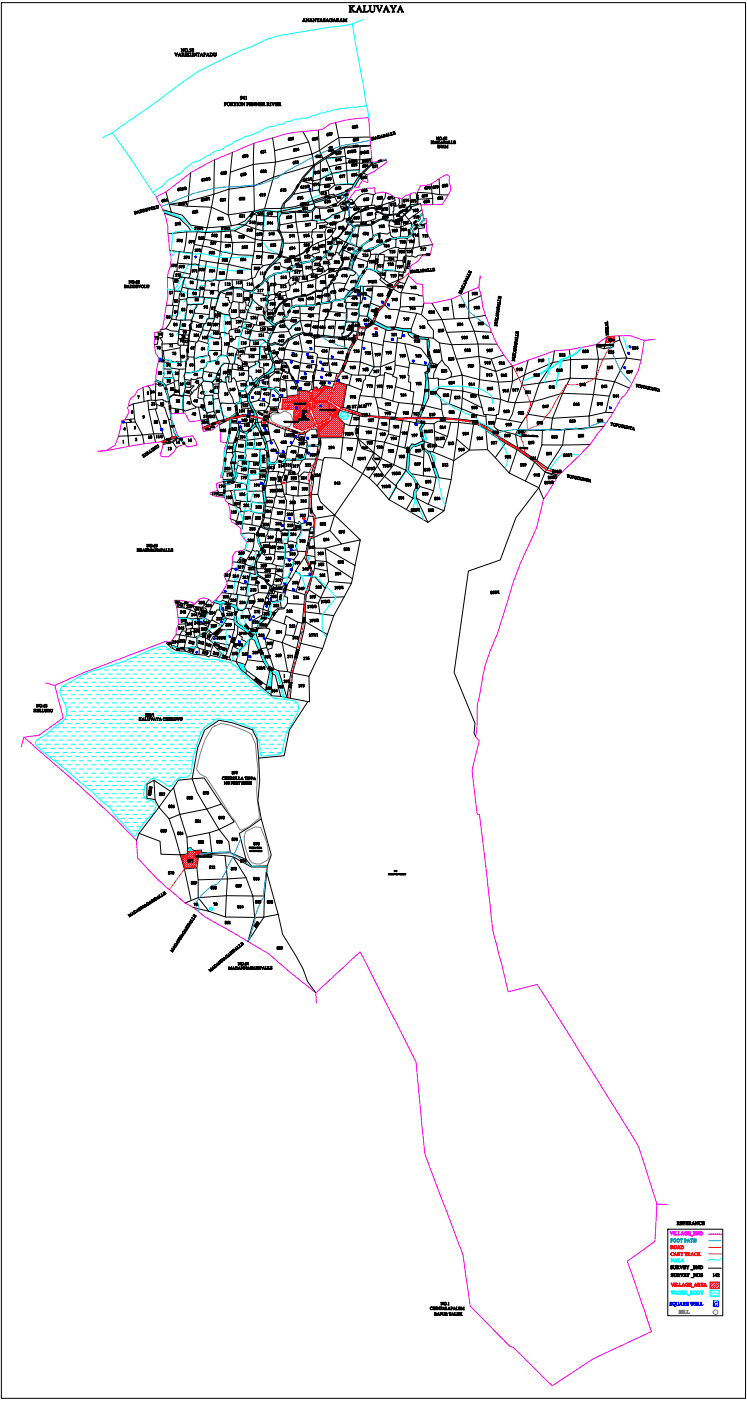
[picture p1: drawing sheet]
<svg xmlns="http://www.w3.org/2000/svg" width="158mm" height="297mm" viewBox="0 0 158 297" stroke-linecap="round" stroke-linejoin="round" font-family="sans-serif">
<g fill="#007fff" stroke="#007fff" stroke-width=".21">
<path d="M142.2 262.7h.5v.1l-.3-.1v.3l.2-.1v.2l-.2-.1 .1 .3h-.3z" fill-rule="evenodd"/>
<path d="M142.7 263a.35 .35 0 0 1 .7 0 .35 .35 0 0 1-.7 0zM142.8 263a.3 .3 0 0 0 .6 0 .3 .3 0 0 0-.6 0z" fill-rule="evenodd"/>
<path d="M143.5 263a.35 .35 0 0 1 .7 0 .35 .35 0 0 1-.7 0zM143.5 263a.3 .3 0 0 0 .6 0 .3 .3 0 0 0-.6 0z" fill-rule="evenodd"/>
<path d="M144.2 262.7h.6v.1l-.2-.1v.6h-.2l.1-.6-.3 .1z" fill-rule="evenodd"/>
<path d="M145.1 262.7h.2a.2 .2 0 0 1 .3 .2 .2 .2 0 0 1-.3 .1l.1 .3h-.3zM145.3 262.7l.1 .3 .1-.2z" fill-rule="evenodd"/>
<path d="M146 262.7l.4 .6h-.3v-.2h-.3l.1 .2h-.3zM146 262.8l-.1 .3h.2z" fill-rule="evenodd"/>
<path d="M146.4 262.7h.6v.1l-.3-.1 .1 .6h-.3l.1-.6-.2 .1z" fill-rule="evenodd"/>
<path d="M147 262.7h.3l-.1 .3h.3l-.1-.3h.3v.6h-.3l.1-.3h-.3l.1 .3h-.3z" fill-rule="evenodd"/>
</g>
<g fill="#ff7f00" stroke="#ff7f00" stroke-width=".21">
<path d="M142.4 265.6l.4-.1v.3a.26 .26 0 0 0-.4-.1 .26 .26 0 0 0 0 .4 .26 .26 0 0 0 .4 0 .33 .33 0 0 1-.5 0 .33 .33 0 0 1 .1-.5z" fill-rule="evenodd"/>
<path d="M143.2 265.5l.4 .7h-.3v-.2h-.2v.2h-.2zM143.2 265.7l-.1 .3h.2z" fill-rule="evenodd"/>
<path d="M143.6 265.5l.5 .1-.1 .3 .3 .3h-.2l-.2-.3v.3h-.3zM143.8 265.6v.3h.2v-.3z" fill-rule="evenodd"/>
<path d="M144.3 265.5h.6v.2l-.3-.1 .1 .6h-.2v-.6l-.2 .1z" fill-rule="evenodd"/>
<path d="M145.2 265.5h.5l.1 .2-.3-.1 .1 .6h-.3l.1-.6-.2 .1z" fill-rule="evenodd"/>
<path d="M145.8 265.5l.5 .1-.1 .3 .3 .3h-.2l-.2-.3v.3h-.3zM146 265.6v.3h.1l.1-.3z" fill-rule="evenodd"/>
<path d="M146.8 265.5l.4 .7h-.3v-.2h-.2v.2h-.2zM146.8 265.7l-.1 .3h.2z" fill-rule="evenodd"/>
<path d="M147.4 265.6l.4-.1v.3a.26 .26 0 0 0-.4-.1 .26 .26 0 0 0 0 .4 .26 .26 0 0 0 .4 0 .33 .33 0 0 1-.5 0 .33 .33 0 0 1 .1-.5z" fill-rule="evenodd"/>
<path d="M147.9 265.5h.3l-.1 .4 .2-.4h.2l-.3 .3 .4 .4h-.3l-.2-.3 .1 .3h-.3z" fill-rule="evenodd"/>
</g>
<g fill="#000" stroke="#000" stroke-width=".21">
<path d="M37 11.2h.3l.1 .6 .1-.6h.2l-.3 .7z" fill-rule="evenodd"/>
<path d="M38.1 11.2l.4 .7h-.3v-.2h-.3l.1 .2h-.3zM38.1 11.4l-.1 .3h.2z" fill-rule="evenodd"/>
<path d="M38.4 10.3h.1l.5 .5-.1-.5h.2l-.1 .7-.5-.6 .1 .6h-.2l.1-.6z" fill-rule="evenodd"/>
<path d="M38.5 11.2l.5 .1v.2l-.1 .1 .3 .3h-.2l-.2-.3v.3h-.3zM38.7 11.3v.3h.1l.1-.3z" fill-rule="evenodd"/>
<path d="M39.1 10.6a.35 .35 0 0 1 .7 0 .35 .35 0 0 1-.7 0zM39.2 10.6a.3 .3 0 0 0 .6 0 .3 .3 0 0 0-.6 0z" fill-rule="evenodd"/>
<path d="M39.2 11.2h.3v.7h-.3z" fill-rule="evenodd"/>
<path d="M39.5 11.2h.3l-.1 .4 .2-.4h.3l-.4 .3 .5 .4h-.4l-.2-.3 .1 .3h-.3z" fill-rule="evenodd"/>
<path d="M40.3 10.3h.3l-.3 .2h.1a.24 .24 0 0 1 .1 .4 .24 .24 0 0 1-.3 0 .18 .18 0 0 0 .3-.1 .18 .18 0 0 0-.2-.2h-.1z" fill-rule="evenodd"/>
<path d="M40.3 11.2h.3l-.1 .5a.2 .2 0 0 0 .2 .2 .2 .2 0 0 0 .2-.3l-.1-.4h.2l-.1 .4a.27 .27 0 0 1-.3 .3 .27 .27 0 0 1-.2-.3z" fill-rule="evenodd"/>
<path d="M40.8 10.3h.2l-.1 .3a.2 .2 0 0 1 .2 .3 .2 .2 0 0 1-.3 .1 .2 .2 0 0 1 0-.4zM40.8 10.8a.15 .15 0 0 0 .3 0 .15 .15 0 0 0-.3 0zM40.8 10.4a.14 .14 0 0 0 .2 0 .14 .14 0 0 0-.2 0z" fill-rule="evenodd"/>
<path d="M41 11.2h.2l.4 .6-.1-.6h.2l-.1 .7-.4-.5 .1 .5h-.3l.1-.6z" fill-rule="evenodd"/>
<path d="M41.8 11.2h.6v.2l-.3-.1 .1 .6h-.3l.1-.6-.2 .1z" fill-rule="evenodd"/>
<path d="M42.8 11.2l.3 .7h-.2v-.2h-.3v.2h-.2zM42.7 11.4l-.1 .3h.2z" fill-rule="evenodd"/>
<path d="M43.2 11.2h.2a.21 .21 0 0 1 .3 .3 .21 .21 0 0 1-.4 .1l.1 .3h-.2zM43.3 11.3v.3h.2v-.2z" fill-rule="evenodd"/>
<path d="M44.1 11.2l.3 .7h-.2v-.2h-.3v.2h-.2zM44.1 11.4l-.2 .3h.3z" fill-rule="evenodd"/>
<path d="M44.5 11.2l.5 .1 .1 .1a.34 .34 0 0 1-.3 .5h-.3zM44.7 11.3v.6a.3 .3 0 0 0 .3-.3 .3 .3 0 0 0-.3-.3z" fill-rule="evenodd"/>
<path d="M45.2 11.2h.3l-.1 .5a.2 .2 0 0 0 .2 .2 .2 .2 0 0 0 .2-.3l-.1-.4h.2l-.1 .4a.27 .27 0 0 1-.2 .3 .27 .27 0 0 1-.3-.3z" fill-rule="evenodd"/>
<path d="M64.5 3.9l.3 .7h-.2v-.2h-.3v.2h-.2zM64.4 4.1l-.1 .2h.3z" fill-rule="evenodd"/>
<path d="M64.8 3.9h.2l.4 .5-.1-.5h.3l-.1 .7-.5-.5 .1 .5h-.2l.1-.6z" fill-rule="evenodd"/>
<path d="M66 3.9l.3 .7h-.2v-.2h-.3v.2h-.2zM65.9 4.1l-.1 .2h.3z" fill-rule="evenodd"/>
<path d="M66.3 3.9h.2l.4 .5-.1-.5h.3l-.1 .7-.5-.5 .1 .5h-.2l.1-.6z" fill-rule="evenodd"/>
<path d="M67.1 3.9h.6v.2l-.2-.1v.6h-.2l.1-.6-.3 .1z" fill-rule="evenodd"/>
<path d="M68.1 3.9l.4 .7h-.3v-.2h-.3v.2h-.2zM68.1 4.1l-.2 .2h.3z" fill-rule="evenodd"/>
<path d="M68.6 4l.3-.1v.2a.16 .16 0 0 0-.1-.2 .16 .16 0 0 0-.2 .2 .26 .26 0 0 1 .4 .2 .26 .26 0 0 1-.3 .3h-.2v-.2l.3 .2a.2 .2 0 0 0 .1-.3 .2 .2 0 0 0-.3-.1z" fill-rule="evenodd"/>
<path d="M69.4 3.9l.4 .7h-.3v-.2h-.2v.2h-.3zM69.4 4.1l-.1 .2h.2z" fill-rule="evenodd"/>
<path d="M70 4l.4-.1v.2a.28 .28 0 0 0-.3 0 .28 .28 0 0 0-.1 .3 .28 .28 0 0 0 .3 .1v-.3h.2l-.1 .1a.34 .34 0 0 1-.5 .3 .34 .34 0 0 1 .1-.6z" fill-rule="evenodd"/>
<path d="M70.9 3.9l.4 .7h-.3v-.2h-.3l.1 .2h-.3zM70.9 4.1l-.1 .2h.2z" fill-rule="evenodd"/>
<path d="M71.3 3.9l.5 .1-.1 .3 .3 .3h-.2l-.2-.3v.3h-.3zM71.5 4v.3l.1-.1 .1-.2z" fill-rule="evenodd"/>
<path d="M72.3 3.9l.4 .7h-.3v-.2h-.2v.2h-.2zM72.3 4.1l-.1 .2h.2z" fill-rule="evenodd"/>
<path d="M72.7 3.9h.2l.3 .6 .2-.6h.2v.7h-.3l.1-.6-.2 .6-.3-.6 .1 .6h-.3z" fill-rule="evenodd"/>
<path d="M74 1.2h.6l-.2 .1v.6l.5-.6-.1-.1h.5l-.7 .6 .9 .8h-.7l.1-.2-.5-.5v.5l.2 .2h-.6l.2-.2v-1.1z" fill-rule="evenodd"/>
<path d="M76.2 1.2l.7 1.4h-.5l.1-.1-.1-.4h-.5l-.2 .4 .2 .1h-.4zM76.1 1.5l-.2 .5h.5z" fill-rule="evenodd"/>
<path d="M77 1.2h.6l-.2 .1v1a.47 .47 0 0 0 .8-.1l-.2 .4h-1l.2-.2v-1z" fill-rule="evenodd"/>
<path d="M78.2 1.2h.6l-.2 .1v.7a.41 .41 0 0 0 .4 .5 .41 .41 0 0 0 .4-.5v-.7l-.2-.1h.5l-.2 .1v.7a.54 .54 0 0 1-.6 .6 .54 .54 0 0 1-.5-.6v-.7z" fill-rule="evenodd"/>
<path d="M79.7 1.2h.6l-.2 .2 .4 .9 .4-.9-.2-.2h.5l-.7 1.4z" fill-rule="evenodd"/>
<path d="M81.9 1.2l.8 1.4h-.6l.2-.1-.2-.4h-.5l-.1 .4 .1 .1h-.4zM81.9 1.5l-.3 .5h.5z" fill-rule="evenodd"/>
<path d="M82.7 1.2h.6l-.2 .1 .4 .6 .3-.5-.1-.2h.4l-.6 .8v.5l.2 .1h-.6l.2-.1v-.5z" fill-rule="evenodd"/>
<path d="M84.9 1.2l.7 1.4h-.5l.1-.1-.1-.4h-.5l-.1 .4 .1 .1h-.4zM84.9 1.5l-.3 .5h.5z" fill-rule="evenodd"/>
<path d="M37.8 40l.2-.1-.2 .3a.18 .18 0 0 1 .2 0 .18 .18 0 0 1 0 .2 .18 .18 0 0 1-.3 0zM37.7 40.3a.15 .15 0 0 0 .3 0 .15 .15 0 0 0-.3 0z" fill-rule="evenodd"/>
<path d="M38.6 39.8l.2-.1-.2 .2 .2 .2v.2h-.2h.1a.17 .17 0 0 0 .1-.2 .17 .17 0 0 0-.3-.1z" fill-rule="evenodd"/>
<path d="M39.1 39.7l-.1 .6z" fill-rule="evenodd"/>
<path d="M42.8 37.9l.2-.1-.2 .3a.18 .18 0 0 1 .3 0 .18 .18 0 0 1 0 .3 .18 .18 0 0 1-.3 0zM42.8 38.3a.14 .14 0 0 0 .2 0 .14 .14 0 0 0-.2 0z" fill-rule="evenodd"/>
<path d="M43.2 37.8a.24 .24 0 0 1 .3 .2 .24 .24 0 0 1-.2 .3l.2-.1-.3 .2 .2-.4-.1-.2-.2 .2z" fill-rule="evenodd"/>
<path d="M43.7 37.8l.2-.1-.2 .3a.18 .18 0 0 1 .2 0 .18 .18 0 0 1 0 .2 .18 .18 0 0 1-.2 0zM43.6 38.1a.15 .15 0 0 0 .3 0 .15 .15 0 0 0-.3 0z" fill-rule="evenodd"/>
<path d="M44.1 37.6l-.1 .7z" fill-rule="evenodd"/>
<path d="M44.2 37.7l.1-.1a.24 .24 0 0 1 .3 .2 .24 .24 0 0 1-.2 .3l.2-.1-.3 .2 .2-.4-.1-.1-.2 .1z" fill-rule="evenodd"/>
<path d="M47 36.5l.1-.1-.2 .3a.18 .18 0 0 1 .3 0 .18 .18 0 0 1 0 .3 .18 .18 0 0 1-.3 0l-.1-.3zM46.9 36.9a.14 .14 0 0 0 .2 0 .14 .14 0 0 0-.2 0z" fill-rule="evenodd"/>
<path d="M47.3 36.4a.25 .25 0 0 1 .3 .2 .25 .25 0 0 1-.2 .3l.2-.1-.3 .2 .2-.4-.1-.2-.2 .2z" fill-rule="evenodd"/>
<path d="M47.5 21.7h.3a.21 .21 0 0 1 .2 .3 .21 .21 0 0 1-.3 .1l.1 .3h-.3zM47.7 21.8v.3h.2v-.3z" fill-rule="evenodd"/>
<path d="M47.7 36.4l.2-.1v.3a.16 .16 0 0 1 .2 .2 .16 .16 0 0 1-.3 .1 .16 .16 0 0 1 0-.3zM47.8 36.7a.13 .13 0 0 0 .2 0 .13 .13 0 0 0-.2 0zM47.7 36.5a.11 .11 0 0 0 .2 0 .11 .11 0 0 0-.2 0z" fill-rule="evenodd"/>
<path d="M48.1 22.1a.35 .35 0 0 1 .7 0 .35 .35 0 0 1-.7 0zM48.2 22.1a.3 .3 0 0 0 .6 0 .3 .3 0 0 0-.6 0z" fill-rule="evenodd"/>
<path d="M48.9 21.7l.4 .1 .1 .1-.2 .2 .3 .3h-.1l-.3-.3v.3h-.2zM49 21.8v.3l.2-.1v-.2z" fill-rule="evenodd"/>
<path d="M49.6 21.7h.5v.2l-.2-.1 .1 .6h-.3l.1-.6-.2 .1z" fill-rule="evenodd"/>
<path d="M50.2 21.7h.3v.7h-.3z" fill-rule="evenodd"/>
<path d="M50.5 22.1a.35 .35 0 0 1 .7 0 .35 .35 0 0 1-.7 0zM50.6 22.1a.3 .3 0 0 0 .6 0 .3 .3 0 0 0-.6 0z" fill-rule="evenodd"/>
<path d="M51.1 20.4a.33 .33 0 0 1 .3 .4 .33 .33 0 0 1-.4 .3l.3-.3h-.3zM51 20.6a.2 .2 0 0 0 .4 0 .2 .2 0 0 0-.4 0z" fill-rule="evenodd"/>
<path d="M51.2 21.7h.2l.4 .5-.1-.5h.3l-.1 .7-.5-.5 .1 .5h-.2l.1-.6z" fill-rule="evenodd"/>
<path d="M51.1 36.8l.2-.1-.2 .3a.18 .18 0 0 1 .2 .1 .18 .18 0 0 1 0 .2 .18 .18 0 0 1-.2 0zM51 37.2a.15 .15 0 0 0 .3 0 .15 .15 0 0 0-.3 0z" fill-rule="evenodd"/>
<path d="M51.5 32.9l.2-.1-.2 .3a.18 .18 0 0 1 .2 0 .18 .18 0 0 1 0 .3 .18 .18 0 0 1-.2 0zM51.4 33.3a.15 .15 0 0 0 .3 0 .15 .15 0 0 0-.3 0z" fill-rule="evenodd"/>
<path d="M51.9 32.8l.2 .1 .1 .3-.2 .2h-.1l.2-.2-.2-.1 .1-.2h-.2z" fill-rule="evenodd"/>
<path d="M51.5 36.7a.25 .25 0 0 1 .3 .2 .25 .25 0 0 1-.3 .3l.3-.1-.3 .2 .2-.4-.1-.1-.2 .1z" fill-rule="evenodd"/>
<path d="M51.9 36.7a.28 .28 0 0 1 .3 .2 .28 .28 0 0 1-.3 .3l.2-.3h-.2zM51.9 36.8a.15 .15 0 0 0 .3 0 .15 .15 0 0 0-.3 0z" fill-rule="evenodd"/>
<path d="M51.8 20.4l.1 .4-.1 .3-.1-.2h-.2zM51.7 20.5l-.2 .3h.2z" fill-rule="evenodd"/>
<path d="M52.1 20.5l.2-.1 .1 .7h-.3z" fill-rule="evenodd"/>
<path d="M52.3 32.8a.28 .28 0 0 1 .3 .2 .28 .28 0 0 1-.2 .3l-.1-.2zM52.3 32.8a.26 .26 0 0 0 0 .3 .26 .26 0 0 0 .2 .1v-.4z" fill-rule="evenodd"/>
<path d="M52.3 21.7h.2a.21 .21 0 0 1 .3 .3 .21 .21 0 0 1-.3 .1l.1 .3h-.3zM52.5 21.8v.3h.1v-.3z" fill-rule="evenodd"/>
<path d="M52.8 21.7h.6v.2l-.4-.1v.2l.3-.1v.3l-.3-.1v.3l.4-.2v.2h-.6z" fill-rule="evenodd"/>
<path d="M53.4 21.7h.2l.4 .5v-.5h.2l-.1 .7-.5-.5 .1 .5h-.2l.1-.6z" fill-rule="evenodd"/>
<path d="M54.2 21.7h.2l.4 .5-.1-.5h.2l-.1 .7-.4-.5 .1 .5h-.3l.1-.6z" fill-rule="evenodd"/>
<path d="M55 21.7h.5v.2l-.3-.1v.2l.2-.1v.3l-.2-.1v.3l.4-.2-.1 .2h-.5z" fill-rule="evenodd"/>
<path d="M55.4 32l.2-.1-.3 .3a.18 .18 0 0 1 .3 0 .18 .18 0 0 1 0 .3 .18 .18 0 0 1-.3 0zM55.3 32.4a.15 .15 0 0 0 .3 0 .15 .15 0 0 0-.3 0z" fill-rule="evenodd"/>
<path d="M55.4 36.1l.2-.1-.2 .3a.18 .18 0 0 1 .2 0 .18 .18 0 0 1 0 .3 .18 .18 0 0 1-.3-.1zM55.3 36.4a.15 .15 0 0 0 .3 0 .15 .15 0 0 0-.3 0z" fill-rule="evenodd"/>
<path d="M55.7 31.9h.2l.1 .4-.1 .2-.2-.1 .3-.1-.2-.1 .1-.2h-.2z" fill-rule="evenodd"/>
<path d="M55.8 36.1h.2v.3l-.1 .2h-.2l.3-.1-.2-.2 .1-.1z" fill-rule="evenodd"/>
<path d="M56.1 31.9l.2-.1 .1 .5-.2 .1z" fill-rule="evenodd"/>
<path d="M55.6 21.7l.5 .1v.1l-.1 .2 .3 .3h-.2l-.2-.3v.3h-.3zM55.8 21.8v.3l.1-.1 .1-.2z" fill-rule="evenodd"/>
<path d="M56.2 36a.24 .24 0 0 1 .3 .3 .24 .24 0 0 1-.3 .2h.3l-.4 .1 .3-.4-.1-.1-.2 .1z" fill-rule="evenodd"/>
<path d="M56.5 21.7l.5 .1-.1 .3 .3 .3h-.2l-.2-.3v.3h-.3zM56.7 21.8v.3l.2-.1v-.2z" fill-rule="evenodd"/>
<path d="M57.2 21.7h.3v.7h-.3z" fill-rule="evenodd"/>
<path d="M57.6 21.7h.3l.1 .6 .1-.6h.2l-.3 .7z" fill-rule="evenodd"/>
<path d="M58.3 21.7h.6v.2l-.4-.1v.2l.3-.1v.3l-.3-.1v.3l.4-.2v.2h-.6z" fill-rule="evenodd"/>
<path d="M59 21.7l.4 .1-.1 .3 .3 .3h-.1l-.3-.3 .1 .3h-.3zM59.2 21.8v.3l.1-.1 .1-.2z" fill-rule="evenodd"/>
<path d="M59.6 40.1l.2-.1-.2 .3a.18 .18 0 0 1 .2 0 .18 .18 0 0 1-.1 .3 .18 .18 0 0 1-.2-.1zM59.5 40.4a.15 .15 0 0 0 .3 0 .15 .15 0 0 0-.3 0z" fill-rule="evenodd"/>
<path d="M61.2 29.3l.2-.1-.2 .3a.18 .18 0 0 1 .2 0 .18 .18 0 0 1 0 .2 .18 .18 0 0 1-.2 0zM61.1 29.6a.15 .15 0 0 0 .3 0 .15 .15 0 0 0-.3 0z" fill-rule="evenodd"/>
<path d="M61.6 29.2h.2l.1 .3-.2 .2h-.1l.2-.1z" fill-rule="evenodd"/>
<path d="M62 29.1h.2l-.2 .1 .3 .2-.1 .2h-.2h.1a.17 .17 0 0 0 .1-.2 .17 .17 0 0 0-.2-.1z" fill-rule="evenodd"/>
<path d="M62.3 34.2h.1l-.2 .3a.18 .18 0 0 1 .3 0 .18 .18 0 0 1-.1 .2 .18 .18 0 0 1-.2 0zM62.2 34.6a.14 .14 0 0 0 .2 0 .14 .14 0 0 0-.2 0z" fill-rule="evenodd"/>
<path d="M62.3 31.6l.2-.1-.2 .3a.18 .18 0 0 1 .2 0 .18 .18 0 0 1 0 .2 .18 .18 0 0 1-.2 0zM62.2 31.9a.15 .15 0 0 0 .3 0 .15 .15 0 0 0-.3 0z" fill-rule="evenodd"/>
<path d="M62.6 34.1l.2 .1 .1 .3-.2 .2h-.1l.2-.1-.2-.2 .1-.2-.2 .1z" fill-rule="evenodd"/>
<path d="M62.6 31.5h.3l.1 .3-.2 .2h-.1l.2-.1z" fill-rule="evenodd"/>
<path d="M62.9 39.5v.2h.2v.1h-.2zM62.9 39.8a.1 .1 0 0 0 .2 0 .1 .1 0 0 0-.2 0z" fill-rule="evenodd"/>
<path d="M63 34.1h.2l.1 .3-.1 .2h-.2l.3-.1-.2-.2v-.2l-.2 .1z" fill-rule="evenodd"/>
<path d="M63 39.4l.3 .1-.1 .2z" fill-rule="evenodd"/>
<path d="M63.2 39.1l.2 .3-.2-.2-.1 .1z" fill-rule="evenodd"/>
<path d="M63.2 31.4l.2 .5-.4-.1zM63.2 31.4l-.1 .4 .2-.1z" fill-rule="evenodd"/>
<path d="M63.9 39.5l.2-.1-.3 .3a.18 .18 0 0 1 .3 0 .18 .18 0 0 1 0 .2 .18 .18 0 0 1-.3 0zM63.8 39.8a.15 .15 0 0 0 .3 0 .15 .15 0 0 0-.3 0z" fill-rule="evenodd"/>
<path d="M64.2 39.4l.2-.1 .1 .6h-.2z" fill-rule="evenodd"/>
<path d="M64.5 37.9l.2-.1-.2 .3a.18 .18 0 0 1 .2 0 .18 .18 0 0 1 0 .3 .18 .18 0 0 1-.2-.1zM64.4 38.2a.15 .15 0 0 0 .3 0 .15 .15 0 0 0-.3 0z" fill-rule="evenodd"/>
<path d="M64.9 37.8h.1l.1 .5-.2 .1z" fill-rule="evenodd"/>
<path d="M64.7 39.3h.2l-.2 .2 .2 .1v.2l-.3 .1 .2-.1a.17 .17 0 0 0 .1-.2 .17 .17 0 0 0-.3-.1z" fill-rule="evenodd"/>
<path d="M65.2 39.2l-.2 .7z" fill-rule="evenodd"/>
<path d="M65.4 37.7h.2l-.3 .2 .3 .1-.1 .3h-.2h.1a.17 .17 0 0 0 .1-.3 .17 .17 0 0 0-.2 0z" fill-rule="evenodd"/>
<path d="M65.3 39.3a.25 .25 0 0 1 .3 .2 .25 .25 0 0 1-.2 .2h.2l-.3 .1 .2-.4-.1-.1-.1 .1z" fill-rule="evenodd"/>
<path d="M65.8 37.7l-.1 .6z" fill-rule="evenodd"/>
<path d="M66 37.7l.1-.1 .1 .6h-.2z" fill-rule="evenodd"/>
<path d="M66.3 29.2h.2l-.2 .3a.18 .18 0 0 1 .2 0 .18 .18 0 0 1 0 .2 .18 .18 0 0 1-.2 0l-.1-.2zM66.2 29.6a.15 .15 0 0 0 .3 0 .15 .15 0 0 0-.3 0z" fill-rule="evenodd"/>
<path d="M66.7 29.2h.2l.1 .3-.2 .2h-.1l.2-.1-.2-.2 .1-.2-.2 .1z" fill-rule="evenodd"/>
<path d="M66.6 38.9l.2-.1-.3 .3a.18 .18 0 0 1 .3 0 .18 .18 0 0 1-.1 .3 .18 .18 0 0 1-.2 0zM66.5 39.2a.14 .14 0 0 0 .2 0 .14 .14 0 0 0-.2 0z" fill-rule="evenodd"/>
<path d="M66.9 38.9l.2-.1 .1 .6h-.2z" fill-rule="evenodd"/>
<path d="M66.8 36.4l.1-.1-.2 .3a.18 .18 0 0 1 .3 0 .18 .18 0 0 1-.1 .3 .18 .18 0 0 1-.2-.1zM66.7 36.7a.14 .14 0 0 0 .2 0 .14 .14 0 0 0-.2 0z" fill-rule="evenodd"/>
<path d="M67.1 33l.2-.1-.2 .2a.18 .18 0 0 1 .2 .1 .18 .18 0 0 1 0 .2 .18 .18 0 0 1-.3 0zM67 33.3a.15 .15 0 0 0 .3 0 .15 .15 0 0 0-.3 0z" fill-rule="evenodd"/>
<path d="M67.2 29.1l.1-.1-.2 .3a.18 .18 0 0 1 .3 .1 .18 .18 0 0 1 0 .2 .18 .18 0 0 1-.3 0l-.1-.3zM67.1 29.5a.15 .15 0 0 0 .3 0 .15 .15 0 0 0-.3 0z" fill-rule="evenodd"/>
<path d="M67.3 36.3l.1 .5-.4-.1zM67.3 36.4l-.2 .3 .2-.1z" fill-rule="evenodd"/>
<path d="M67.5 36.3h.3v.3l-.1 .2h-.2l.3-.1-.2-.2 .1-.1z" fill-rule="evenodd"/>
<path d="M67.5 38.7l.1 .6-.3-.1zM67.5 38.8l-.2 .3h.2z" fill-rule="evenodd"/>
<path d="M67.6 32.9l.1 .5-.3-.1zM67.6 32.9l-.2 .3h.2z" fill-rule="evenodd"/>
<path d="M67.9 32.9l.2-.1v.6h-.2z" fill-rule="evenodd"/>
<path d="M68.4 35.8h.2l-.2 .2a.18 .18 0 0 1 .2 .1 .18 .18 0 0 1 0 .2 .18 .18 0 0 1-.3 0zM68.3 36.2a.15 .15 0 0 0 .3 0 .15 .15 0 0 0-.3 0z" fill-rule="evenodd"/>
<path d="M68.9 35.7l.1 .6-.3-.1zM68.9 35.8l-.2 .3h.2z" fill-rule="evenodd"/>
<path d="M68.9 39.3l.2-.1-.2 .3a.18 .18 0 0 1 .2 0 .18 .18 0 0 1 0 .2 .18 .18 0 0 1-.3 0zM68.8 39.6a.15 .15 0 0 0 .3 0 .15 .15 0 0 0-.3 0z" fill-rule="evenodd"/>
<path d="M69.2 37.8l.2-.1-.3 .3a.18 .18 0 0 1 .3 0 .18 .18 0 0 1 0 .2 .18 .18 0 0 1-.3 0zM69.1 38.1a.15 .15 0 0 0 .3 0 .15 .15 0 0 0-.3 0z" fill-rule="evenodd"/>
<path d="M69.3 35.7l.2 .6-.4-.2zM69.3 35.8l-.1 .3h.2z" fill-rule="evenodd"/>
<path d="M69.3 39.2l.2-.1-.2 .2 .2 .2v.2h-.3h.2a.17 .17 0 0 0 .1-.2 .17 .17 0 0 0-.3-.1z" fill-rule="evenodd"/>
<path d="M69.4 28.3l.2-.1-.2 .3a.18 .18 0 0 1 .2 0 .18 .18 0 0 1 0 .3 .18 .18 0 0 1-.2 0zM69.3 28.7a.15 .15 0 0 0 .3 0 .15 .15 0 0 0-.3 0z" fill-rule="evenodd"/>
<path d="M69.7 39.2a.28 .28 0 0 1 .3 .2 .28 .28 0 0 1-.3 .3l.2-.3h-.2zM69.7 39.3a.15 .15 0 0 0 .3 0 .15 .15 0 0 0-.3 0z" fill-rule="evenodd"/>
<path d="M69.7 28.2h.3v.4l-.1 .2-.2-.1 .3-.1-.2-.1 .1-.2h-.2z" fill-rule="evenodd"/>
<path d="M69.6 37.7l.2-.1-.2 .2 .2 .2-.1 .2h-.2h.1a.17 .17 0 0 0 .1-.2 .17 .17 0 0 0-.2-.1z" fill-rule="evenodd"/>
<path d="M69.7 31.8h.1l-.1 .3zM69.6 32a.1 .1 0 0 0 .2 0 .1 .1 0 0 0-.2 0z" fill-rule="evenodd"/>
<path d="M69.8 31.2l.1-.1-.1 .2h.2l-.1 .2-.1-.1zM69.8 31.4a.1 .1 0 0 0 .2 0 .1 .1 0 0 0-.2 0z" fill-rule="evenodd"/>
<path d="M70 37.6h.2l-.1 .3a.17 .17 0 0 1 .2 .1 .17 .17 0 0 1-.2 .2 .17 .17 0 0 1-.1-.3zM70 38a.13 .13 0 0 0 .2 0 .13 .13 0 0 0-.2 0zM69.9 37.7a.15 .15 0 0 0 .3 0 .15 .15 0 0 0-.3 0z" fill-rule="evenodd"/>
<path d="M70 31.7l.1 .4-.2-.1zM70 31.8l-.1 .2z" fill-rule="evenodd"/>
<path d="M70.1 28.1h.3l-.1 .6 .1-.5-.3 .1z" fill-rule="evenodd"/>
<path d="M70.1 31.1l.1 .3h-.2zM70.1 31.1l-.1 .2z" fill-rule="evenodd"/>
<path d="M70.2 32.5v.1h.2l-.1 .2-.1-.1zM70.2 32.7a.1 .1 0 0 0 .2 0 .1 .1 0 0 0-.2 0z" fill-rule="evenodd"/>
<path d="M70.3 31.1l.1-.1a.17 .17 0 0 1 .1 .2 .17 .17 0 0 1-.2 .2zM70.3 31.1l.1 .3z" fill-rule="evenodd"/>
<path d="M70.1 31.7l.2 .1-.1 .2h.1l-.2 .1 .2-.3z" fill-rule="evenodd"/>
<path d="M70.4 31.7v.3z" fill-rule="evenodd"/>
<path d="M70.4 32.3l.2 .3h-.2zM70.4 32.4v.2z" fill-rule="evenodd"/>
<path d="M70.5 31.7h.2l-.1 .3h.1h-.2l.2-.2z" fill-rule="evenodd"/>
<path d="M70.8 32.1l.1 .4z" fill-rule="evenodd"/>
<path d="M70.6 32.2l.1 .1v.2h.2l-.2 .1z" fill-rule="evenodd"/>
<path d="M70.9 32l.2 .1v.2h.1l-.2 .1z" fill-rule="evenodd"/>
<path d="M71.2 39.7l.2-.1-.2 .3a.18 .18 0 0 1 .2 .1 .18 .18 0 0 1 0 .2 .18 .18 0 0 1-.2 0zM71.1 40.1a.15 .15 0 0 0 .3 0 .15 .15 0 0 0-.3 0z" fill-rule="evenodd"/>
<path d="M71.2 35.4h.2l-.2 .2a.18 .18 0 0 1 .3 .1 .18 .18 0 0 1-.1 .2 .18 .18 0 0 1-.2 0zM71.2 35.8a.14 .14 0 0 0 .2 0 .14 .14 0 0 0-.2 0z" fill-rule="evenodd"/>
<path d="M71.3 33.7l.2-.1-.3 .3a.18 .18 0 0 1 .3 0 .18 .18 0 0 1 0 .2 .18 .18 0 0 1-.3 0zM71.2 34a.15 .15 0 0 0 .3 0 .15 .15 0 0 0-.3 0z" fill-rule="evenodd"/>
<path d="M71.3 32.3l.2-.1-.2 .3a.18 .18 0 0 1 .2 .1 .18 .18 0 0 1-.1 .2 .18 .18 0 0 1-.2-.1zM71.2 32.7a.15 .15 0 0 0 .3 0 .15 .15 0 0 0-.3 0z" fill-rule="evenodd"/>
<path d="M71.6 39.7l.2-.1-.2 .3a.18 .18 0 0 1 .3 0 .18 .18 0 0 1-.1 .3 .18 .18 0 0 1-.2-.1zM71.5 40a.15 .15 0 0 0 .3 0 .15 .15 0 0 0-.3 0z" fill-rule="evenodd"/>
<path d="M71.8 35.3l.1 .6-.1-.2-.3 .1zM71.8 35.4l-.2 .3h.2z" fill-rule="evenodd"/>
<path d="M72 39.6a.28 .28 0 0 1 .3 .2 .28 .28 0 0 1-.2 .4l-.2-.3zM72.1 39.6h-.1a.26 .26 0 0 0 0 .3 .26 .26 0 0 0 .2 .2v-.4z" fill-rule="evenodd"/>
<path d="M71.8 33.5l.1 .6-.3-.1zM71.8 33.6l-.2 .3h.2z" fill-rule="evenodd"/>
<path d="M71.8 32.2l.2 .4-.1 .1v-.1h-.3zM71.8 32.3l-.2 .3 .2-.1z" fill-rule="evenodd"/>
<path d="M72 32.1h.3l-.1 .6 .1-.5-.3 .1z" fill-rule="evenodd"/>
<path d="M72.1 37.2l.2-.1-.2 .3a.18 .18 0 0 1 .2 0 .18 .18 0 0 1 0 .3 .18 .18 0 0 1-.3-.1zM72 37.5a.15 .15 0 0 0 .3 0 .15 .15 0 0 0-.3 0z" fill-rule="evenodd"/>
<path d="M72.1 35.3h.2l-.2 .1 .2 .2-.1 .2h-.2h.1a.17 .17 0 0 0 .2-.2 .17 .17 0 0 0-.3-.1z" fill-rule="evenodd"/>
<path d="M72.1 33.6l.2-.1-.2 .3a.18 .18 0 0 1 .2 0 .18 .18 0 0 1 0 .3 .18 .18 0 0 1-.2-.1zM72 33.9a.15 .15 0 0 0 .3 0 .15 .15 0 0 0-.3 0z" fill-rule="evenodd"/>
<path d="M72.5 37.1h.2l-.2 .1 .2 .2-.1 .2h-.2h.2a.17 .17 0 0 0 .1-.2 .17 .17 0 0 0-.3-.1z" fill-rule="evenodd"/>
<path d="M72.8 37.1l.3-.1-.1 .6 .1-.5-.3 .1z" fill-rule="evenodd"/>
<path d="M73.8 32l.2-.1-.3 .3a.18 .18 0 0 1 .3 0 .18 .18 0 0 1 0 .3 .18 .18 0 0 1-.3 0zM73.7 32.4a.15 .15 0 0 0 .3 0 .15 .15 0 0 0-.3 0z" fill-rule="evenodd"/>
<path d="M74.1 34l.2-.1-.3 .3a.18 .18 0 0 1 .3 0 .18 .18 0 0 1 0 .3 .18 .18 0 0 1-.3 0zM74 34.4a.15 .15 0 0 0 .3 0 .15 .15 0 0 0-.3 0z" fill-rule="evenodd"/>
<path d="M74.3 31.9l.1 .5-.3-.1zM74.3 32l-.2 .3 .2-.1z" fill-rule="evenodd"/>
<path d="M74.5 31.8h.3l-.1 .3a.17 .17 0 0 1 .2 .1 .17 .17 0 0 1-.2 .2 .17 .17 0 0 1-.1-.3zM74.6 32.2a.13 .13 0 0 0 .2 0 .13 .13 0 0 0-.2 0zM74.5 31.9a.15 .15 0 0 0 .3 0 .15 .15 0 0 0-.3 0z" fill-rule="evenodd"/>
<path d="M74.6 33.9l.1 .6-.3-.2zM74.6 34l-.2 .3h.2z" fill-rule="evenodd"/>
<path d="M74.6 36.9l.2-.1-.2 .3a.18 .18 0 0 1 .3 0 .18 .18 0 0 1-.1 .2 .18 .18 0 0 1-.2 0zM74.5 37.2a.15 .15 0 0 0 .3 0 .15 .15 0 0 0-.3 0z" fill-rule="evenodd"/>
<path d="M74.6 34.8l.2-.1-.2 .3a.18 .18 0 0 1 .3 0 .18 .18 0 0 1-.1 .2 .18 .18 0 0 1-.2 0zM74.6 35.1a.14 .14 0 0 0 .2 0 .14 .14 0 0 0-.2 0z" fill-rule="evenodd"/>
<path d="M74.8 33.9h.3l-.1 .2a.17 .17 0 0 1 .2 .2 .17 .17 0 0 1-.2 .1 .17 .17 0 0 1-.1-.3zM74.9 34.3a.13 .13 0 0 0 .2 0 .13 .13 0 0 0-.2 0zM74.9 34a.11 .11 0 0 0 .2 0 .11 .11 0 0 0-.2 0z" fill-rule="evenodd"/>
<path d="M74.8 26.7l.2-.1-.2 .3a.18 .18 0 0 1 .2 .1 .18 .18 0 0 1 0 .2 .18 .18 0 0 1-.2 0zM74.7 27.1a.15 .15 0 0 0 .3 0 .15 .15 0 0 0-.3 0z" fill-rule="evenodd"/>
<path d="M75.1 26.6l.3 .1v.3l-.1 .2h-.2l.3-.2z" fill-rule="evenodd"/>
<path d="M75 31.7l-.1 .7z" fill-rule="evenodd"/>
<path d="M75 30.9l.1-.1-.2 .2h.2l-.1 .2-.1-.1zM74.9 31.1a.1 .1 0 0 0 .2 0 .1 .1 0 0 0-.2 0z" fill-rule="evenodd"/>
<path d="M75 29.4l.2-.1-.2 .3a.18 .18 0 0 1 .2 .1 .18 .18 0 0 1 0 .2 .18 .18 0 0 1-.3 0v-.3zM74.9 29.8a.15 .15 0 0 0 .3 0 .15 .15 0 0 0-.3 0z" fill-rule="evenodd"/>
<path d="M75.1 36.8l.2-.1-.3 .2 .3 .2-.1 .2h-.2h.1a.17 .17 0 0 0 .1-.2 .17 .17 0 0 0-.2-.1z" fill-rule="evenodd"/>
<path d="M75.1 34.7l.2-.1-.3 .2 .3 .2-.1 .2h-.2h.1a.17 .17 0 0 0 .1-.2 .17 .17 0 0 0-.2-.1z" fill-rule="evenodd"/>
<path d="M75.3 29.3l.3 .1v.3l-.1 .2h-.2l.3-.2-.2-.1 .1-.2h-.2z" fill-rule="evenodd"/>
<path d="M75.3 30.8v.3h-.2zM75.3 30.8l-.1 .2z" fill-rule="evenodd"/>
<path d="M75.4 33.8l-.2 .6z" fill-rule="evenodd"/>
<path d="M75.5 33.9l.2-.1 .1 .5-.2 .1z" fill-rule="evenodd"/>
<path d="M75.2 31.7a.25 .25 0 0 1 .3 .2 .25 .25 0 0 1-.2 .3l.2-.1-.3 .2 .2-.4-.1-.1-.2 .1z" fill-rule="evenodd"/>
<path d="M75.4 30.8h.2l-.1 .3h.1h-.2l.2-.2z" fill-rule="evenodd"/>
<path d="M75.6 26.6h.2l-.1 .2a.17 .17 0 0 1 .2 .2 .17 .17 0 0 1-.2 .1 .17 .17 0 0 1 0-.3zM75.6 27a.15 .15 0 0 0 .3 0 .15 .15 0 0 0-.3 0zM75.6 26.6l.1 .2 .1-.2z" fill-rule="evenodd"/>
<path d="M75.5 34.6h.2l-.2 .2 .2 .1-.1 .3h-.2h.1a.18 .18 0 0 0 .2-.3 .17 .17 0 0 0-.3 0z" fill-rule="evenodd"/>
<path d="M75.5 36.8l.2-.1-.2 .3a.18 .18 0 0 1 .2 0 .18 .18 0 0 1 0 .2 .18 .18 0 0 1-.3 0zM75.4 37.1a.15 .15 0 0 0 .3 0 .15 .15 0 0 0-.3 0z" fill-rule="evenodd"/>
<path d="M75.8 30.7l-.1 .4z" fill-rule="evenodd"/>
<path d="M75.7 29.3a.28 .28 0 0 1 .4 .2 .28 .28 0 0 1-.3 .3l.2-.3-.3 .1zM75.8 29.4a.14 .14 0 0 0 .2 0 .14 .14 0 0 0-.2 0z" fill-rule="evenodd"/>
<path d="M75.8 30.8l.2 .3h-.1z" fill-rule="evenodd"/>
<path d="M76.2 37.1l.2 .4-.2-.1zM76.3 37.4a.08 .08 0 0 0 .1 0 .08 .08 0 0 0-.1 0z" fill-rule="evenodd"/>
<path d="M76.4 36.9v.2h.2l-.1 .2 .1-.2-.3-.1z" fill-rule="evenodd"/>
<path d="M76.5 36.8l.3 .1-.1 .2z" fill-rule="evenodd"/>
<path d="M76.5 32.2l.2-.1-.3 .3a.18 .18 0 0 1 .3 0 .18 .18 0 0 1 0 .2 .18 .18 0 0 1-.3 0zM76.4 32.5a.15 .15 0 0 0 .3 0 .15 .15 0 0 0-.3 0z" fill-rule="evenodd"/>
<path d="M76.6 37.5l.2-.1-.2 .3a.18 .18 0 0 1 .2 0 .18 .18 0 0 1 0 .2 .18 .18 0 0 1-.2 0zM76.5 37.8a.15 .15 0 0 0 .3 0 .15 .15 0 0 0-.3 0z" fill-rule="evenodd"/>
<path d="M77 32l.1 .6-.1-.1h-.2zM77 32.1l-.2 .3h.2z" fill-rule="evenodd"/>
<path d="M77 34l.2-.1-.3 .3a.18 .18 0 0 1 .3 0 .18 .18 0 0 1 0 .2 .18 .18 0 0 1-.3 0zM76.9 34.3a.15 .15 0 0 0 .3 0 .15 .15 0 0 0-.3 0z" fill-rule="evenodd"/>
<path d="M77 35l.2-.1-.3 .3a.18 .18 0 0 1 .3 0 .18 .18 0 0 1 0 .3 .18 .18 0 0 1-.3-.1zM76.9 35.3a.15 .15 0 0 0 .3 0 .15 .15 0 0 0-.3 0z" fill-rule="evenodd"/>
<path d="M77 37.4l.2-.1-.2 .2 .3 .2-.1 .2h-.2h.1a.17 .17 0 0 0 .1-.2 .17 .17 0 0 0-.2-.1z" fill-rule="evenodd"/>
<path d="M77.3 32a.28 .28 0 0 1 .3 .3 .28 .28 0 0 1-.3 .3l.2-.3h-.3zM77.3 32.2a.14 .14 0 0 0 .2 0 .14 .14 0 0 0-.2 0z" fill-rule="evenodd"/>
<path d="M77.4 34.9h.2l-.2 .1 .2 .2-.1 .2h-.2h.1a.17 .17 0 0 0 .2-.2 .17 .17 0 0 0-.3-.1z" fill-rule="evenodd"/>
<path d="M77.5 33.8l.1 .6-.1-.1h-.2zM77.5 33.9l-.2 .3h.2z" fill-rule="evenodd"/>
<path d="M77.4 37.4v-.1a.24 .24 0 0 1 .3 .2 .24 .24 0 0 1-.2 .3l.2-.1-.3 .2 .2-.4-.1-.1-.1 .1z" fill-rule="evenodd"/>
<path d="M77.7 33.8a.28 .28 0 0 1 .4 .3 .28 .28 0 0 1-.4 .3l.3-.3h-.3zM77.8 34a.14 .14 0 0 0 .2 0 .14 .14 0 0 0-.2 0z" fill-rule="evenodd"/>
<path d="M77.8 31.9l-.2 .7z" fill-rule="evenodd"/>
<path d="M77.9 34.8l.1 .6-.3-.1zM77.9 34.9l-.2 .3h.2z" fill-rule="evenodd"/>
<path d="M77.9 32a.25 .25 0 0 1 .3 .2 .25 .25 0 0 1-.2 .3l.3-.1-.4 .1 .2-.4-.1-.1-.1 .1z" fill-rule="evenodd"/>
<path d="M78.3 33.7l-.2 .7z" fill-rule="evenodd"/>
<path d="M78.4 33.8l.2-.1 .1 .6h-.2z" fill-rule="evenodd"/>
<path d="M78.6 29.2l.3-.1 .1 .6h-.2z" fill-rule="evenodd"/>
<path d="M79.1 35.1l.2-.1-.3 .3a.18 .18 0 0 1 .3 0 .18 .18 0 0 1 0 .3 .18 .18 0 0 1-.3-.1zM79 35.4a.15 .15 0 0 0 .3 0 .15 .15 0 0 0-.3 0z" fill-rule="evenodd"/>
<path d="M79 29.1l.3-.1v.2l-.2-.1v.2a.21 .21 0 0 1 .3 .1 .21 .21 0 0 1-.2 .2l-.1 .1v-.2l.1 .1 .2-.1-.4-.2z" fill-rule="evenodd"/>
<path d="M79.5 35h.2l-.2 .1 .2 .2-.1 .2h-.2h.1a.17 .17 0 0 0 .2-.2 .17 .17 0 0 0-.3-.1z" fill-rule="evenodd"/>
<path d="M79.7 28.9l.4 .5-.2 .1-.1-.2-.3 .3zM79.7 29.1l-.1 .2h.2z" fill-rule="evenodd"/>
<path d="M79.9 35l.1-.1 .1 .6h-.2z" fill-rule="evenodd"/>
<path d="M80 28.9l.2-.1v.3l.1-.3 .2-.1-.2 .3 .4 .3h-.2l-.3-.2 .2 .2-.3 .1z" fill-rule="evenodd"/>
<path d="M80.3 34l-.1 .2h.2l-.1 .2-.1-.2zM80.2 34.3a.1 .1 0 0 0 .2 0 .1 .1 0 0 0-.2 0z" fill-rule="evenodd"/>
<path d="M80.5 34l.1-.1-.1 .2 .1 .1-.1 .1z" fill-rule="evenodd"/>
<path d="M80.7 33.9l.2 .1-.1 .2zM80.7 33.9l.1 .3z" fill-rule="evenodd"/>
<path d="M80.9 28.6l.4 .5-.5-.1 .1 .2-.2 .1zM80.9 28.7l-.1 .3 .2-.1z" fill-rule="evenodd"/>
<path d="M81.2 28.5h.2a.17 .17 0 0 1 .3 .1 .18 .18 0 0 1-.3 .2l.2 .2-.3 .1zM81.4 28.5v.3l.1-.1v-.2z" fill-rule="evenodd"/>
<path d="M81.9 28.3l.5 .5h-.5l.1 .1-.2 .1zM81.9 28.5v.2h.2z" fill-rule="evenodd"/>
<path d="M82.3 28.3l.2-.1v.5l.3-.1v.1l-.4 .1z" fill-rule="evenodd"/>
<path d="M82.8 28.1h.2l.1 .5 .2-.2v.2l-.4 .1z" fill-rule="evenodd"/>
<path d="M83.3 28l.4-.1v.1h-.3l.1 .2 .2-.1v.2l-.2-.1 .1 .3 .3-.2-.1 .1-.4 .2z" fill-rule="evenodd"/>
<path d="M90.2 39.6h.2l-.2 .2a.18 .18 0 0 1 .2 .1 .18 .18 0 0 1 0 .2 .18 .18 0 0 1-.3 0zM90.1 40a.15 .15 0 0 0 .3 0 .15 .15 0 0 0-.3 0z" fill-rule="evenodd"/>
<path d="M90.5 39.6l.3-.1-.1 .6 .1-.5-.3 .1z" fill-rule="evenodd"/>
<path d="M91 39.5h.2l-.1 .2a.17 .17 0 0 1 .2 .2 .17 .17 0 0 1-.2 .2 .17 .17 0 0 1 0-.3zM91 39.9a.15 .15 0 0 0 .3 0 .15 .15 0 0 0-.3 0zM91 39.6a.11 .11 0 0 0 .2 0 .11 .11 0 0 0-.2 0z" fill-rule="evenodd"/>
<path d="M91.4 29.9h.2v.6h-.2z" fill-rule="evenodd"/>
<path d="M91.7 29.9h.3v.2l-.1-.2-.1 .2a.21 .21 0 0 1 .3 .1 .21 .21 0 0 1-.3 .3h-.1v-.2l.2 .1 .1-.1-.3-.2z" fill-rule="evenodd"/>
<path d="M91.9 39.5l.2-.1-.2 .3a.18 .18 0 0 1 .2 0 .18 .18 0 0 1 0 .3 .18 .18 0 0 1-.3 0zM91.8 39.8a.15 .15 0 0 0 .3 0 .15 .15 0 0 0-.3 0z" fill-rule="evenodd"/>
<path d="M92.2 39.4h.3l-.1 .6 .1-.6-.3 .1z" fill-rule="evenodd"/>
<path d="M92.5 29.1l.5 .4-.1-.4h.2l-.1 .5-.4-.4 .1 .4h-.2l.1-.5z" fill-rule="evenodd"/>
<path d="M92.4 29.9l.3 .6h-.2v-.2l-.4 .2zM92.4 30l-.1 .2h.2z" fill-rule="evenodd"/>
<path d="M92.7 39.4a.28 .28 0 0 1 .3 .3 .28 .28 0 0 1-.3 .2l.2-.2h-.2zM92.7 39.5a.15 .15 0 0 0 .3 0 .15 .15 0 0 0-.3 0z" fill-rule="evenodd"/>
<path d="M92.8 29.9h.2l-.1 .3 .2-.3h.2l-.3 .2 .4 .4h-.3l-.2-.3 .1 .3h-.2z" fill-rule="evenodd"/>
<path d="M92.8 30.8h.2v.6h-.2z" fill-rule="evenodd"/>
<path d="M93 30.8l.5 .4v-.4h.2l-.1 .6-.4-.5 .1 .5h-.2l.1-.5z" fill-rule="evenodd"/>
<path d="M93.1 29.3a.3 .3 0 0 1 .6 0 .3 .3 0 0 1-.6 0zM93.2 29.3a.25 .25 0 0 0 .5 0 .25 .25 0 0 0-.5 0z" fill-rule="evenodd"/>
<path d="M93.7 29.9l.3 .6h-.2v-.2l-.4 .2zM93.6 30l-.1 .2h.2z" fill-rule="evenodd"/>
<path d="M94 30.8l.3 .6h-.2v-.2l-.4 .2zM94 30.9l-.1 .2h.2z" fill-rule="evenodd"/>
<path d="M93.9 39.2l.2-.1-.2 .3a.18 .18 0 0 1 .2 0 .18 .18 0 0 1 0 .3 .18 .18 0 0 1-.3-.1zM93.8 39.5a.15 .15 0 0 0 .3 0 .15 .15 0 0 0-.3 0z" fill-rule="evenodd"/>
<path d="M94 29.9h.2a.17 .17 0 0 1 .2 .2 .17 .17 0 0 1-.2 .1v.3h-.2zM94.2 29.9v.3h.1v-.2z" fill-rule="evenodd"/>
<path d="M94.2 39.1h.3l-.1 .2a.17 .17 0 0 1 .2 .2 .17 .17 0 0 1-.2 .1 .17 .17 0 0 1-.1-.2zM94.3 39.5a.13 .13 0 0 0 .2 0 .13 .13 0 0 0-.2 0zM94.2 39.2a.15 .15 0 0 0 .3 0 .15 .15 0 0 0-.3 0z" fill-rule="evenodd"/>
<path d="M94.1 29.2l.3-.2-.3 .3a.18 .18 0 0 1 .2 .1 .18 .18 0 0 1 0 .2 .18 .18 0 0 1-.3 0zM94 29.5a.15 .15 0 0 0 .3 0 .15 .15 0 0 0-.3 0z" fill-rule="evenodd"/>
<path d="M94.5 29.1h.2v.2a.17 .17 0 0 1 .1 .2 .17 .17 0 0 1-.2 .1 .17 .17 0 0 1 0-.3zM94.5 29.5a.15 .15 0 0 0 .3 0 .15 .15 0 0 0-.3 0zM94.5 29.1l.1 .2 .1-.2z" fill-rule="evenodd"/>
<path d="M94.7 39.1a.28 .28 0 0 1 .3 .2 .28 .28 0 0 1-.2 .3l-.2-.2zM94.7 39.1a.26 .26 0 0 0-.1 .3 .26 .26 0 0 0 .3 .1z" fill-rule="evenodd"/>
<path d="M94.3 30.8h.2l.2 .4 .2-.4h.1v.6h-.2l.1-.5-.2 .5-.3-.5 .1 .5h-.2z" fill-rule="evenodd"/>
<path d="M94.8 29.9l.3 .6h-.2v-.2l-.4 .2zM94.7 30v.2h.1z" fill-rule="evenodd"/>
<path d="M95.1 29.9h.3l-.1 .5 .3-.1-.1 .2h-.4z" fill-rule="evenodd"/>
<path d="M95.6 29.9h.3l-.1 .5 .3-.1v.2h-.5z" fill-rule="evenodd"/>
<path d="M96.2 29.9h.4v.1l-.3-.1v.3l.2-.1v.2l-.2-.1v.2l.3-.1v.2h-.4z" fill-rule="evenodd"/>
<path d="M27.3 59.5l.5 .4-.1-.4h.2l-.1 .6-.4-.5 .1 .5h-.2l.1-.5z" fill-rule="evenodd"/>
<path d="M27.9 59.8a.3 .3 0 0 1 .6 0 .3 .3 0 0 1-.6 0zM28 59.8a.25 .25 0 0 0 .5 0 .25 .25 0 0 0-.5 0z" fill-rule="evenodd"/>
<path d="M28.4 44.9l.5-.1 .1 .4-.4 .2zM28.6 45.1l.1 .2 .2-.1v-.1zM28.6 44.9v.2l.2-.1v-.2z" fill-rule="evenodd"/>
<path d="M28.9 59.6l.3-.1-.3 .3a.18 .18 0 0 1 .2 0 .18 .18 0 0 1 0 .3 .18 .18 0 0 1-.3-.1zM28.8 59.9a.15 .15 0 0 0 .3 0 .15 .15 0 0 0-.3 0z" fill-rule="evenodd"/>
<path d="M29.2 44.6l.5 .5-.5-.1 .1 .2-.2 .1zM29.3 44.8l-.1 .2h.2z" fill-rule="evenodd"/>
<path d="M29.3 59.6l.3-.1-.3 .3a.18 .18 0 0 1 .3 0 .18 .18 0 0 1-.1 .3 .18 .18 0 0 1-.2-.1zM29.2 59.9a.15 .15 0 0 0 .3 0 .15 .15 0 0 0-.3 0z" fill-rule="evenodd"/>
<path d="M29.6 44.6l.5-.1 .1 .5-.5 .1zM29.7 44.6l.2 .4a.25 .25 0 0 0 .2-.3 .25 .25 0 0 0-.4-.1z" fill-rule="evenodd"/>
<path d="M30.2 44.4h.5l.1 .4-.5 .2zM30.3 44.4l.2 .5a.25 .25 0 0 0 .2-.3 .25 .25 0 0 0-.4-.2z" fill-rule="evenodd"/>
<path d="M30.8 44.3l.4-.2v.2l-.3-.1 .1 .3 .2-.2 .1 .2h-.3l.1 .2 .3-.2-.1 .2-.4 .1z" fill-rule="evenodd"/>
<path d="M31.3 44.1h.2l.2 .4v-.5h.2l-.2 .6z" fill-rule="evenodd"/>
<path d="M31.9 44.2a.3 .3 0 0 1 .6 0 .3 .3 0 0 1-.6 0zM32 44.2a.25 .25 0 0 0 .5 0 .25 .25 0 0 0-.5 0z" fill-rule="evenodd"/>
<path d="M32.5 43.8h.2l.1 .5 .3-.2v.2l-.5 .1z" fill-rule="evenodd"/>
<path d="M33 43.7l.2-.1 .1 .4 .2 .1 .1-.2-.2-.3 .2-.1v.4a.22 .22 0 0 1-.2 .3 .22 .22 0 0 1-.2-.2z" fill-rule="evenodd"/>
<path d="M34.4 42.3h.2l-.2 .3a.18 .18 0 0 1 .2 0 .18 .18 0 0 1 0 .2 .18 .18 0 0 1-.2 0zM34.3 42.7a.15 .15 0 0 0 .3 0 .15 .15 0 0 0-.3 0z" fill-rule="evenodd"/>
<path d="M34.7 42.2a.25 .25 0 0 1 .4 .2 .25 .25 0 0 1-.3 .3l.3-.1-.4 .2 .2-.4-.1-.1-.1 .1z" fill-rule="evenodd"/>
<path d="M35.3 42.1l.2 .6-.4-.1zM35.3 42.2l-.1 .3h.2z" fill-rule="evenodd"/>
<path d="M36.4 56h.2l-.2 .1 .2 .2-.1 .2h-.2h.1a.17 .17 0 0 0 .1-.2 .17 .17 0 0 0-.2-.1z" fill-rule="evenodd"/>
<path d="M36.7 56h.3l-.1 .6 .1-.5h-.3z" fill-rule="evenodd"/>
<path d="M37 59.3h.3l-.1 .2a.17 .17 0 0 1 .2 .2 .17 .17 0 0 1-.3 .1 .17 .17 0 0 1 0-.3zM37 59.7a.15 .15 0 0 0 .3 0 .15 .15 0 0 0-.3 0zM37.1 59.3l.1 .2 .1-.1z" fill-rule="evenodd"/>
<path d="M37.2 47.3l.2-.1-.2 .2a.21 .21 0 0 1 .3 .2 .21 .21 0 0 1-.2 .2h-.1h.1a.17 .17 0 0 0 .1-.3 .17 .17 0 0 0-.3 0z" fill-rule="evenodd"/>
<path d="M37.5 59.3a.28 .28 0 0 1 .3 .3 .28 .28 0 0 1-.4 .2l.3-.2h-.3zM37.5 59.4a.15 .15 0 0 0 .3 0 .15 .15 0 0 0-.3 0z" fill-rule="evenodd"/>
<path d="M37.2 56h.3l-.3 .1 .2 .2-.1 .2h-.2h.1a.17 .17 0 0 0 .2-.2 .17 .17 0 0 0-.3-.1z" fill-rule="evenodd"/>
<path d="M37.3 58.1h.2l-.2 .1 .2 .2-.1 .2h-.2h.1a.17 .17 0 0 0 .1-.2 .17 .17 0 0 0-.2-.1z" fill-rule="evenodd"/>
<path d="M37.5 47.2l.3-.1v.7v-.6l-.3 .1z" fill-rule="evenodd"/>
<path d="M37.7 58.1h.3l-.2 .5 .1-.5-.3 .1z" fill-rule="evenodd"/>
<path d="M37.6 50.7h.2l-.2 .1 .2 .2-.1 .2h-.2h.1a.17 .17 0 0 0 .2-.2 .17 .17 0 0 0-.3-.1z" fill-rule="evenodd"/>
<path d="M38 50.7h.3l-.2 .6 .1-.5h-.3z" fill-rule="evenodd"/>
<path d="M38 47.1h.2v.3a.17 .17 0 0 1 .2 .1 .18 .18 0 0 1-.3 .2 .17 .17 0 0 1 0-.3zM38 47.5a.15 .15 0 0 0 .3 0 .15 .15 0 0 0-.3 0zM38 47.2a.11 .11 0 0 0 .2 0 .11 .11 0 0 0-.2 0z" fill-rule="evenodd"/>
<path d="M37.9 43.1l.2-.1-.2 .3a.18 .18 0 0 1 .3 0 .18 .18 0 0 1 0 .3 .18 .18 0 0 1-.3-.1zM37.9 43.4a.15 .15 0 0 0 .3 0 .15 .15 0 0 0-.3 0z" fill-rule="evenodd"/>
<path d="M38.1 56.2h.2l-.3 .2 .2 .2-.1 .2h-.2h.2a.17 .17 0 0 0 .1-.2 .17 .17 0 0 0-.3-.1z" fill-rule="evenodd"/>
<path d="M38.1 58.1a.19 .19 0 0 1 .3 .1 .19 .19 0 0 1-.2 .2l-.1 .2 .3-.1v.1h-.4l.3-.3z" fill-rule="evenodd"/>
<path d="M38.4 56.2h.3l-.2 .6 .1-.5-.2 .1z" fill-rule="evenodd"/>
<path d="M38.1 39.9a.24 .24 0 0 1 .3 .1 .24 .24 0 0 1-.2 .3h.3l-.4 .1 .2-.4-.1-.1-.1 .1z" fill-rule="evenodd"/>
<path d="M38.3 43a.25 .25 0 0 1 .3 .2 .25 .25 0 0 1-.2 .3l.2-.1-.3 .1 .2-.3-.1-.2-.2 .1z" fill-rule="evenodd"/>
<path d="M38.4 50.8l.3-.1-.3 .3a.18 .18 0 0 1 .3 .1 .18 .18 0 0 1-.1 .2 .18 .18 0 0 1-.2-.1zM38.4 51.1a.14 .14 0 0 0 .2 0 .14 .14 0 0 0-.2 0z" fill-rule="evenodd"/>
<path d="M38.8 56.3h.3v.4l-.2 .1h-.1l.2-.1-.1-.2 .1-.1z" fill-rule="evenodd"/>
<path d="M38.8 42.9h.2l-.2 .1a.21 .21 0 0 1 .2 .2 .21 .21 0 0 1-.1 .3l-.2-.1h.2a.17 .17 0 0 0 .1-.2 .17 .17 0 0 0-.3-.1z" fill-rule="evenodd"/>
<path d="M39.2 42.8l-.1 .6z" fill-rule="evenodd"/>
<path d="M39.1 54.3h.2l-.2 .1 .2 .2-.1 .2h-.2h.1a.17 .17 0 0 0 .1-.2 .17 .17 0 0 0-.2-.1z" fill-rule="evenodd"/>
<path d="M39.4 42.8h.1l.2 .5-.2 .1z" fill-rule="evenodd"/>
<path d="M39.5 54.3h.3l-.2 .6 .1-.6-.3 .1z" fill-rule="evenodd"/>
<path d="M39.2 39.7a.25 .25 0 0 1 .3 .2 .25 .25 0 0 1-.2 .3l.3-.1-.4 .1 .2-.4-.1-.1-.1 .1z" fill-rule="evenodd"/>
<path d="M40.1 54.3v.5l-.3-.1zM40.1 54.4l-.2 .2h.2z" fill-rule="evenodd"/>
<path d="M40.2 50.9l.2 .1-.3 .1 .3 .2-.2 .2h-.2h.1a.17 .17 0 0 0 .2-.2 .17 .17 0 0 0-.2-.1z" fill-rule="evenodd"/>
<path d="M40.5 51h.3l-.2 .6 .2-.5h-.3z" fill-rule="evenodd"/>
<path d="M40.8 59.6h.1l.1 .6h-.2z" fill-rule="evenodd"/>
<path d="M41 51h.3l-.3 .6 .2-.5h-.3z" fill-rule="evenodd"/>
<path d="M40.8 57.1h.2l-.2 .2 .2 .1-.1 .3-.2-.1 .1 .1a.17 .17 0 0 0 .1-.3 .17 .17 0 0 0-.2-.1z" fill-rule="evenodd"/>
<path d="M40.9 44.8l.2-.1-.2 .3a.18 .18 0 0 1 .2 0 .18 .18 0 0 1 0 .2 .18 .18 0 0 1-.2 0zM40.8 45.1a.15 .15 0 0 0 .3 0 .15 .15 0 0 0-.3 0z" fill-rule="evenodd"/>
<path d="M41.2 57.1h.3l-.2 .6 .1-.5-.3 .1z" fill-rule="evenodd"/>
<path d="M41.2 44.7a.25 .25 0 0 1 .4 .2 .25 .25 0 0 1-.3 .2h.3l-.4 .1 .2-.4-.1-.1-.1 .1z" fill-rule="evenodd"/>
<path d="M41.4 48.1h.2l-.3 .2 .3 .2-.1 .2-.2-.1 .1 .1a.17 .17 0 0 0 .1-.3 .17 .17 0 0 0-.2-.1z" fill-rule="evenodd"/>
<path d="M41.6 57.2l.2-.1v.6h-.2z" fill-rule="evenodd"/>
<path d="M41.7 44.6h.2l.1 .4-.2 .1h-.1l.2-.1-.2-.1 .1-.3-.2 .1z" fill-rule="evenodd"/>
<path d="M41.4 52.8h.2l-.2 .1 .2 .2-.1 .2h-.2h.1a.17 .17 0 0 0 .2-.2 .17 .17 0 0 0-.3-.1z" fill-rule="evenodd"/>
<path d="M41.7 48.1h.3l-.2 .6 .2-.5-.3 .1z" fill-rule="evenodd"/>
<path d="M41.8 52.8h.3l-.2 .6 .1-.5h-.2z" fill-rule="evenodd"/>
<path d="M42.2 48.2a.28 .28 0 0 1 .3 .3 .28 .28 0 0 1-.4 .2l.3-.2-.3-.1zM42.2 48.3a.15 .15 0 0 0 .3 0 .15 .15 0 0 0-.3 0z" fill-rule="evenodd"/>
<path d="M42.3 52.8a.28 .28 0 0 1 .2 .3 .28 .28 0 0 1-.2 .3l-.1-.3zM42.3 52.8a.26 .26 0 0 0-.1 .3 .26 .26 0 0 0 .2 .2v-.4z" fill-rule="evenodd"/>
<path d="M42.2 50.2h.2l-.2 .1 .2 .2-.1 .2h-.2h.1a.17 .17 0 0 0 .1-.2 .17 .17 0 0 0-.2-.1z" fill-rule="evenodd"/>
<path d="M42.3 56.9h.2l-.2 .1 .2 .2-.1 .2h-.2h.1a.17 .17 0 0 0 .1-.2 .17 .17 0 0 0-.2-.1z" fill-rule="evenodd"/>
<path d="M42.7 48.1l-.2 .6z" fill-rule="evenodd"/>
<path d="M42.9 48.2l.1-.1 .1 .6h-.2z" fill-rule="evenodd"/>
<path d="M42.6 50.3l.3-.1-.3 .2a.18 .18 0 0 1 .2 .1 .18 .18 0 0 1 0 .2 .18 .18 0 0 1-.3 0zM42.5 50.6a.15 .15 0 0 0 .3 0 .15 .15 0 0 0-.3 0z" fill-rule="evenodd"/>
<path d="M43 50.2a.28 .28 0 0 1 .3 .3 .28 .28 0 0 1-.4 .3l.3-.3h-.3zM43 50.4a.15 .15 0 0 0 .3 0 .15 .15 0 0 0-.3 0z" fill-rule="evenodd"/>
<path d="M42.8 42.1l.2-.1-.3 .3a.18 .18 0 0 1 .3 .1 .18 .18 0 0 1 0 .2 .18 .18 0 0 1-.3 0zM42.7 42.5a.15 .15 0 0 0 .3 0 .15 .15 0 0 0-.3 0z" fill-rule="evenodd"/>
<path d="M42.7 57l.3-.2-.3 .3a.18 .18 0 0 1 .3 .1 .18 .18 0 0 1-.2 .2 .18 .18 0 0 1-.2-.1zM42.6 57.3a.15 .15 0 0 0 .3 0 .15 .15 0 0 0-.3 0z" fill-rule="evenodd"/>
<path d="M43.2 56.9h.2l-.3 .1 .3 .2-.1 .2h-.3h.2a.17 .17 0 0 0 .1-.2 .17 .17 0 0 0-.2-.1z" fill-rule="evenodd"/>
<path d="M43.1 42a.24 .24 0 0 1 .3 .2 .24 .24 0 0 1-.2 .3l.3-.1-.4 .2 .2-.4-.1-.1-.1 .1z" fill-rule="evenodd"/>
<path d="M43.6 42l.2-.1-.2 .3a.18 .18 0 0 1 .2 0 .18 .18 0 0 1 0 .3 .18 .18 0 0 1-.2 0zM43.5 42.3a.15 .15 0 0 0 .3 0 .15 .15 0 0 0-.3 0z" fill-rule="evenodd"/>
<path d="M44 41.8l-.1 .7z" fill-rule="evenodd"/>
<path d="M44.2 41.9l.1-.1 .2 .6h-.2z" fill-rule="evenodd"/>
<path d="M44.4 53.3h.3l-.3 .1 .2 .2-.1 .2h-.2h.1a.17 .17 0 0 0 .2-.2 .17 .17 0 0 0-.3-.1z" fill-rule="evenodd"/>
<path d="M44.5 57.1h.2l-.2 .2 .2 .1-.1 .3-.2-.1 .1 .1a.17 .17 0 0 0 .1-.3 .17 .17 0 0 0-.2-.1z" fill-rule="evenodd"/>
<path d="M44.8 51.2h.2l-.3 .2 .2 .2-.1 .2-.2-.1 .1 .1a.18 .18 0 0 0 .2-.3 .17 .17 0 0 0-.3-.1z" fill-rule="evenodd"/>
<path d="M44.9 53.3h.2l-.3 .2a.18 .18 0 0 1 .3 .1 .18 .18 0 0 1-.1 .2 .18 .18 0 0 1-.2 0zM44.8 53.7a.14 .14 0 0 0 .2 0 .14 .14 0 0 0-.2 0z" fill-rule="evenodd"/>
<path d="M44.9 57.2l.2-.1-.2 .3a.18 .18 0 0 1 .2 .1 .18 .18 0 0 1-.1 .2 .18 .18 0 0 1-.2-.2zM44.8 57.5a.15 .15 0 0 0 .3 0 .15 .15 0 0 0-.3 0z" fill-rule="evenodd"/>
<path d="M45 49.6h.2l-.3 .1 .3 .2-.2 .3-.2-.1h.2a.17 .17 0 0 0 .1-.2 .17 .17 0 0 0-.2-.1z" fill-rule="evenodd"/>
<path d="M45.2 51.3l.2-.1-.3 .3a.18 .18 0 0 1 .3 .1 .18 .18 0 0 1-.1 .2 .18 .18 0 0 1-.2-.1zM45.1 51.6a.14 .14 0 0 0 .2 0 .14 .14 0 0 0-.2 0z" fill-rule="evenodd"/>
<path d="M45.3 53.3h.2l-.2 .2a.18 .18 0 0 1 .2 .1 .18 .18 0 0 1 0 .2 .18 .18 0 0 1-.3 0zM45.2 53.7a.15 .15 0 0 0 .3 0 .15 .15 0 0 0-.3 0z" fill-rule="evenodd"/>
<path d="M45.5 51.3h.4l-.3 .5 .2-.5-.3 .1z" fill-rule="evenodd"/>
<path d="M45.5 57.1v.6l-.3-.2zM45.4 57.2l-.2 .3h.2z" fill-rule="evenodd"/>
<path d="M45.4 49.7l.2-.1-.2 .3a.18 .18 0 0 1 .2 0 .18 .18 0 0 1-.1 .3 .18 .18 0 0 1-.2-.1zM45.3 50a.15 .15 0 0 0 .3 0 .15 .15 0 0 0-.3 0z" fill-rule="evenodd"/>
<path d="M45.8 49.7h.2l-.1 .2a.16 .16 0 0 1 .2 .2 .16 .16 0 0 1-.3 .1 .16 .16 0 0 1 0-.3zM45.8 50.1a.13 .13 0 0 0 .2 0 .13 .13 0 0 0-.2 0zM45.8 49.7l.1 .2 .1-.2z" fill-rule="evenodd"/>
<path d="M46.2 46.1l.3-.1-.3 .3a.18 .18 0 0 1 .3 .1 .18 .18 0 0 1-.1 .2 .18 .18 0 0 1-.2 0zM46.2 46.5a.14 .14 0 0 0 .2 0 .14 .14 0 0 0-.2 0z" fill-rule="evenodd"/>
<path d="M46.6 57.6h.2l-.2 .2 .2 .1-.1 .3-.2-.1 .1 .1a.17 .17 0 0 0 .1-.3 .17 .17 0 0 0-.2-.1z" fill-rule="evenodd"/>
<path d="M46.6 46.1a.19 .19 0 0 1 .3 0 .19 .19 0 0 1-.1 .3l-.2 .2 .3-.1v.1h-.3l.2-.3z" fill-rule="evenodd"/>
<path d="M46.8 42.1h.2l-.2 .2a.18 .18 0 0 1 .2 .1 .18 .18 0 0 1 0 .2 .18 .18 0 0 1-.3 0zM46.7 42.5a.15 .15 0 0 0 .3 0 .15 .15 0 0 0-.3 0z" fill-rule="evenodd"/>
<path d="M47 57.7l.2-.1-.2 .3a.18 .18 0 0 1 .2 .1 .18 .18 0 0 1-.1 .2 .18 .18 0 0 1-.2-.2zM46.9 58a.15 .15 0 0 0 .3 0 .15 .15 0 0 0-.3 0z" fill-rule="evenodd"/>
<path d="M47 48.2h.3l-.3 .1 .2 .2-.1 .2h-.2h.2a.17 .17 0 0 0 .1-.2 .17 .17 0 0 0-.3-.1z" fill-rule="evenodd"/>
<path d="M47.4 57.7h.2v.3l-.1 .2-.2-.1h.3l-.2-.2 .1-.2z" fill-rule="evenodd"/>
<path d="M47 46.1h.1a.24 .24 0 0 1 .2 .2 .24 .24 0 0 1-.2 .2h.3l-.4 .1 .2-.4v-.1l-.2 .1z" fill-rule="evenodd"/>
<path d="M47.4 48.2h.3l-.2 .6 .1-.6-.3 .1z" fill-rule="evenodd"/>
<path d="M47.2 54.8h.2l-.2 .2 .2 .2-.1 .2h-.2h.1a.17 .17 0 0 0 .1-.3 .17 .17 0 0 0-.2 0z" fill-rule="evenodd"/>
<path d="M47.1 42.1a.19 .19 0 0 1 .3 .1 .19 .19 0 0 1-.1 .2l-.1 .2 .3-.1-.1 .1h-.3l.3-.3z" fill-rule="evenodd"/>
<path d="M47.6 42.1h.3l-.2 .5 .1-.5-.3 .1z" fill-rule="evenodd"/>
<path d="M47.8 48.2a.28 .28 0 0 1 .3 .3 .28 .28 0 0 1-.3 .2l.2-.2h-.2zM47.8 48.3a.15 .15 0 0 0 .3 0 .15 .15 0 0 0-.3 0z" fill-rule="evenodd"/>
<path d="M47.6 54.9l.3-.1-.3 .3a.18 .18 0 0 1 .2 0 .18 .18 0 0 1 0 .3 .18 .18 0 0 1-.2-.1zM47.5 55.2a.15 .15 0 0 0 .3 0 .15 .15 0 0 0-.3 0z" fill-rule="evenodd"/>
<path d="M47.8 51.9l.3-.1-.3 .2 .3 .2-.1 .2h-.2h.1a.17 .17 0 0 0 .1-.2 .17 .17 0 0 0-.2-.1z" fill-rule="evenodd"/>
<path d="M47.9 49.7h.2l-.3 .2 .2 .2-.1 .2-.2-.1 .1 .1a.18 .18 0 0 0 .2-.3 .17 .17 0 0 0-.3-.1z" fill-rule="evenodd"/>
<path d="M48 54.9a.19 .19 0 0 1 .3 0 .19 .19 0 0 1-.2 .3l-.1 .1h.3v.1h-.4l.3-.4z" fill-rule="evenodd"/>
<path d="M48.4 48.1l-.2 .6z" fill-rule="evenodd"/>
<path d="M48.3 51.9l.2-.1-.2 .3a.18 .18 0 0 1 .2 0 .18 .18 0 0 1 0 .2 .18 .18 0 0 1-.3 0zM48.2 52.2a.15 .15 0 0 0 .3 0 .15 .15 0 0 0-.3 0z" fill-rule="evenodd"/>
<path d="M48.2 49.8l.3-.1-.3 .3a.18 .18 0 0 1 .3 .1 .18 .18 0 0 1-.1 .2 .18 .18 0 0 1-.2-.1zM48.2 50.2a.14 .14 0 0 0 .2 0 .14 .14 0 0 0-.2 0z" fill-rule="evenodd"/>
<path d="M48.7 49.8a.28 .28 0 0 1 .2 .3 .28 .28 0 0 1-.2 .2l-.1-.2zM48.7 49.8v.5l.2-.3z" fill-rule="evenodd"/>
<path d="M48.6 51.8l.2-.1 .1 .6h-.2z" fill-rule="evenodd"/>
<path d="M48.5 48.2a.25 .25 0 0 1 .3 .2 .25 .25 0 0 1-.3 .2h.3l-.4 .1 .3-.3-.1-.2-.2 .1z" fill-rule="evenodd"/>
<path d="M50.1 59.7l.1-.1 .1 .6h-.2z" fill-rule="evenodd"/>
<path d="M50.5 59.7l.2-.1v.6h-.2z" fill-rule="evenodd"/>
<path d="M50.4 57.4h.2l-.2 .1 .2 .2-.1 .2h-.2h.1a.17 .17 0 0 0 .1-.2 .17 .17 0 0 0-.2-.1z" fill-rule="evenodd"/>
<path d="M50.9 59.6l.3 .1v.3l-.2 .2-.1-.1h.2l-.1-.2 .1-.2z" fill-rule="evenodd"/>
<path d="M50.7 49.9h.3l-.3 .1 .2 .2-.1 .2h-.2h.1a.17 .17 0 0 0 .2-.2 .17 .17 0 0 0-.3-.1z" fill-rule="evenodd"/>
<path d="M50.8 57.4h.2l-.2 .1 .2 .2-.1 .2h-.2h.1a.17 .17 0 0 0 .2-.2 .17 .17 0 0 0-.3-.1z" fill-rule="evenodd"/>
<path d="M50.8 41.9l.3-.1-.3 .3a.18 .18 0 0 1 .3 .1 .18 .18 0 0 1-.2 .2 .18 .18 0 0 1-.2-.2zM50.7 42.2a.15 .15 0 0 0 .3 0 .15 .15 0 0 0-.3 0z" fill-rule="evenodd"/>
<path d="M50.8 45.6l.3-.1-.3 .2a.18 .18 0 0 1 .3 .1 .18 .18 0 0 1-.1 .2 .18 .18 0 0 1-.2 0zM50.8 45.9a.14 .14 0 0 0 .2 0 .14 .14 0 0 0-.2 0z" fill-rule="evenodd"/>
<path d="M51.1 54.7h.2l-.3 .2 .3 .2-.1 .2-.2-.1 .1 .1a.17 .17 0 0 0 .1-.3 .17 .17 0 0 0-.2 0z" fill-rule="evenodd"/>
<path d="M51.2 49.9h.2l-.3 .2 .3 .1-.2 .3-.2-.1h.1a.17 .17 0 0 0 .2-.2 .17 .17 0 0 0-.2-.1z" fill-rule="evenodd"/>
<path d="M51.5 50a.28 .28 0 0 1 .3 .3 .28 .28 0 0 1-.3 .2l.2-.2-.2-.1zM51.5 50.1a.15 .15 0 0 0 .3 0 .15 .15 0 0 0-.3 0z" fill-rule="evenodd"/>
<path d="M51.2 57.5l.3-.1-.3 .2a.18 .18 0 0 1 .3 .1 .18 .18 0 0 1-.1 .2 .18 .18 0 0 1-.2 0zM51.1 57.8a.15 .15 0 0 0 .3 0 .15 .15 0 0 0-.3 0z" fill-rule="evenodd"/>
<path d="M51.2 41.9a.19 .19 0 0 1 .3 0 .19 .19 0 0 1-.2 .3l-.1 .1h.3v.1h-.4l.3-.4z" fill-rule="evenodd"/>
<path d="M51.2 45.5a.19 .19 0 0 1 .3 .1 .19 .19 0 0 1-.1 .2l-.1 .2 .2-.1v.1h-.3l.2-.3z" fill-rule="evenodd"/>
<path d="M51.6 41.9a.28 .28 0 0 1 .3 .2 .28 .28 0 0 1-.2 .3l-.1-.2zM51.7 41.9a.26 .26 0 0 0-.1 .2 .26 .26 0 0 0 .2 .2v-.3z" fill-rule="evenodd"/>
<path d="M51.4 52.2l.2-.1-.2 .2 .2 .2-.1 .2h-.2h.2a.17 .17 0 0 0 .1-.3 .17 .17 0 0 0-.3 0z" fill-rule="evenodd"/>
<path d="M51.7 45.5h.1l.1 .5h-.2z" fill-rule="evenodd"/>
<path d="M51.5 54.7h.2l-.2 .2 .2 .2-.1 .2-.2-.1 .1 .1a.17 .17 0 0 0 .1-.3 .17 .17 0 0 0-.2-.1z" fill-rule="evenodd"/>
<path d="M51.8 52.1h.2l-.2 .2 .3 .1-.1 .3-.3-.1h.2a.17 .17 0 0 0 .1-.2 .17 .17 0 0 0-.3-.1z" fill-rule="evenodd"/>
<path d="M52.1 54.7v.6l-.1-.2h-.2zM52 54.8l-.2 .3h.2z" fill-rule="evenodd"/>
<path d="M52.2 52.1h.2v.2a.17 .17 0 0 1 .1 .2 .17 .17 0 0 1-.2 .1 .17 .17 0 0 1 0-.3zM52.2 52.5a.15 .15 0 0 0 .3 0 .15 .15 0 0 0-.3 0zM52.2 52.2a.11 .11 0 0 0 .2 0 .11 .11 0 0 0-.2 0z" fill-rule="evenodd"/>
<path d="M52.5 48.5h.2l-.3 .1 .3 .2-.2 .2h-.2h.2a.17 .17 0 0 0 .1-.2 .17 .17 0 0 0-.2-.1z" fill-rule="evenodd"/>
<path d="M53 45.7v.2l.3-.1-.1 .2v-.1h-.2v-.1z" fill-rule="evenodd"/>
<path d="M53 48.5v.6l-.3-.2zM53 48.6l-.2 .2 .2 .1z" fill-rule="evenodd"/>
<path d="M53.3 48.5a.28 .28 0 0 1 .3 .4 .28 .28 0 0 1-.4 .2l.3-.3h-.3zM53.3 48.7a.14 .14 0 0 0 .2 0 .14 .14 0 0 0-.2 0z" fill-rule="evenodd"/>
<path d="M53.1 45.5l.3 .1v.2zM53.3 45.7a.08 .08 0 0 0 .1 0 .08 .08 0 0 0-.1 0zM53.1 45.6a.07 .07 0 0 0 .1 0 .07 .07 0 0 0-.1 0z" fill-rule="evenodd"/>
<path d="M53.1 46.8h.2l-.3 .2 .2 .2v.2h-.3h.1a.17 .17 0 0 0 .2-.2 .17 .17 0 0 0-.2-.2z" fill-rule="evenodd"/>
<path d="M53.3 45.3a.17 .17 0 0 1 .2 0 .17 .17 0 0 1 0 .3zM53.3 45.3l.2 .2z" fill-rule="evenodd"/>
<path d="M53.4 45.1l.2 .3z" fill-rule="evenodd"/>
<path d="M53.5 45l.3 .1-.1 .1z" fill-rule="evenodd"/>
<path d="M53.6 46.8v.6v-.1h-.3zM53.6 46.9l-.2 .3h.2z" fill-rule="evenodd"/>
<path d="M53.8 46.9h.3l-.1 .2a.18 .18 0 0 1 .2 .3 .17 .17 0 0 1-.3 0 .17 .17 0 0 1 0-.2zM53.8 47.3a.15 .15 0 0 0 .3 0 .15 .15 0 0 0-.3 0zM53.9 46.9l.1 .2 .1-.2z" fill-rule="evenodd"/>
<path d="M54 56.6h.2l-.2 .2 .2 .1-.1 .3-.2-.1 .1 .1a.17 .17 0 0 0 .1-.3 .17 .17 0 0 0-.2-.1z" fill-rule="evenodd"/>
<path d="M54.4 56.6h.2l-.2 .2 .2 .1-.1 .3-.2-.1 .1 .1a.18 .18 0 0 0 .2-.3 .17 .17 0 0 0-.3-.1z" fill-rule="evenodd"/>
<path d="M54.5 54.2h.2l-.3 .1 .3 .2-.1 .2h-.3h.2a.17 .17 0 0 0 .1-.2 .17 .17 0 0 0-.2-.1z" fill-rule="evenodd"/>
<path d="M54.5 49.4h.2l-.2 .2 .2 .1-.1 .2-.2 .1 .1-.1a.17 .17 0 0 0 .2-.2 .17 .17 0 0 0-.3-.1z" fill-rule="evenodd"/>
<path d="M54.7 51.7h.2l-.3 .1 .3 .2-.1 .2h-.2h.1a.17 .17 0 0 0 .1-.2 .17 .17 0 0 0-.2-.1z" fill-rule="evenodd"/>
<path d="M54.7 47.1h.2l-.3 .1 .3 .2-.2 .3-.2-.1h.2a.17 .17 0 0 0 .1-.2 .17 .17 0 0 0-.2-.1z" fill-rule="evenodd"/>
<path d="M54.7 45h.2l-.2 .2 .3 .2-.1 .2h-.2h.1a.17 .17 0 0 0 .1-.3 .17 .17 0 0 0-.2 0z" fill-rule="evenodd"/>
<path d="M54.8 56.6h.3l-.3 .2 .2 .1-.1 .3-.2-.1 .1 .1a.18 .18 0 0 0 .2-.3 .17 .17 0 0 0-.3-.1z" fill-rule="evenodd"/>
<path d="M54.9 54.2h.2l-.2 .1 .2 .2-.1 .2h-.2h.1a.17 .17 0 0 0 .1-.2 .17 .17 0 0 0-.2-.1z" fill-rule="evenodd"/>
<path d="M54.9 49.4l.2-.1-.2 .2 .2 .2v.2h-.3h.2a.17 .17 0 0 0 .1-.2 .17 .17 0 0 0-.3-.1z" fill-rule="evenodd"/>
<path d="M55.2 57.7l.1-.1 .1 .6h-.2z" fill-rule="evenodd"/>
<path d="M55.3 49.4a.27 .27 0 0 1 .3 .2 .27 .27 0 0 1-.2 .3l-.2-.2zM55.4 49.3l-.1 .1a.26 .26 0 0 0 0 .2 .26 .26 0 0 0 .2 .2v-.4z" fill-rule="evenodd"/>
<path d="M55.1 51.7l.2-.1-.2 .2 .2 .2-.1 .2h-.2h.2a.17 .17 0 0 0 .1-.2 .17 .17 0 0 0-.3-.1z" fill-rule="evenodd"/>
<path d="M55.2 47.1v.6v-.1l-.3-.1zM55.2 47.2l-.2 .3h.2z" fill-rule="evenodd"/>
<path d="M55.3 45l.1 .4-.1 .2v-.2h-.3zM55.3 45.1l-.2 .3 .2-.1z" fill-rule="evenodd"/>
<path d="M55.2 41.1l.2-.1-.2 .3a.18 .18 0 0 1 .2 0 .18 .18 0 0 1 0 .3 .18 .18 0 0 1-.3-.1zM55.1 41.4a.15 .15 0 0 0 .3 0 .15 .15 0 0 0-.3 0z" fill-rule="evenodd"/>
<path d="M55.5 51.7l.1-.1 .1 .6h-.2z" fill-rule="evenodd"/>
<path d="M55.5 47.1l.3 .1-.3 .5 .2-.5-.3 .1z" fill-rule="evenodd"/>
<path d="M55.4 54.2l.1 .6-.3-.2zM55.4 54.3l-.2 .3h.2z" fill-rule="evenodd"/>
<path d="M55.6 57.7l.1-.1 .1 .6h-.2z" fill-rule="evenodd"/>
<path d="M55.6 41.1l.1-.1 .1 .6h-.2z" fill-rule="evenodd"/>
<path d="M55.6 45l.2-.1-.2 .3a.18 .18 0 0 1 .2 0 .18 .18 0 0 1 0 .3 .18 .18 0 0 1-.2 0zM55.5 45.4a.15 .15 0 0 0 .3 0 .15 .15 0 0 0-.3 0z" fill-rule="evenodd"/>
<path d="M56 41a.28 .28 0 0 1 .3 .3 .28 .28 0 0 1-.3 .3l.2-.3h-.2zM56 41.2a.15 .15 0 0 0 .3 0 .15 .15 0 0 0-.3 0z" fill-rule="evenodd"/>
<path d="M56.1 57.7h.2l-.3 .1 .3 .2-.1 .2h-.2h.1a.17 .17 0 0 0 .1-.2 .17 .17 0 0 0-.2-.1z" fill-rule="evenodd"/>
<path d="M56.7 45.1h.2l-.2 .2 .2 .1-.1 .2h-.2h.2a.17 .17 0 0 0 .1-.2 .17 .17 0 0 0-.3-.1z" fill-rule="evenodd"/>
<path d="M56.8 47h.2l-.2 .1 .2 .2-.1 .2h-.3h.2a.17 .17 0 0 0 .1-.2 .17 .17 0 0 0-.2-.1z" fill-rule="evenodd"/>
<path d="M56.9 54.2h.2l-.2 .1 .2 .2-.1 .2h-.2h.1a.17 .17 0 0 0 .2-.2 .17 .17 0 0 0-.3-.1z" fill-rule="evenodd"/>
<path d="M57.1 49.3h.2l-.2 .2 .2 .1-.1 .3h-.2h.2a.17 .17 0 0 0 .1-.3 .17 .17 0 0 0-.3 0z" fill-rule="evenodd"/>
<path d="M57.2 45l.1 .6-.3-.1zM57.2 45.1l-.1 .3h.2z" fill-rule="evenodd"/>
<path d="M57.3 47v.6v-.2h-.3zM57.3 47.1l-.2 .2h.2z" fill-rule="evenodd"/>
<path d="M57.4 54.2h.2l-.3 .1 .3 .2-.1 .2h-.3h.2a.17 .17 0 0 0 .1-.2 .17 .17 0 0 0-.2-.1z" fill-rule="evenodd"/>
<path d="M57.4 51.7h.2l-.2 .2 .2 .1v.3h-.3h.2a.17 .17 0 0 0 .1-.3 .17 .17 0 0 0-.3 0z" fill-rule="evenodd"/>
<path d="M57.7 54.2l.3 .1v.3l-.2 .1h-.1h.2l-.1-.2 .1-.2z" fill-rule="evenodd"/>
<path d="M57.6 45h.2l-.3 .2 .3 .1-.1 .2-.2 .1 .1-.1a.17 .17 0 0 0 .1-.2 .17 .17 0 0 0-.2-.1z" fill-rule="evenodd"/>
<path d="M57.6 49.3l.1 .5v-.1h-.3zM57.6 49.4l-.1 .3 .2-.1z" fill-rule="evenodd"/>
<path d="M57.9 49.2l.2 .1 .1 .3-.2 .2h-.1l.2-.1-.1-.2v-.2l-.2 .1z" fill-rule="evenodd"/>
<path d="M57.8 47v.6l-.3-.2zM57.7 47.1l-.2 .3h.2z" fill-rule="evenodd"/>
<path d="M57.8 51.7h.2l-.2 .1 .3 .2-.1 .2h-.2h.1a.17 .17 0 0 0 .1-.2 .17 .17 0 0 0-.3-.1z" fill-rule="evenodd"/>
<path d="M58.2 56.6h.2l-.2 .1 .2 .2-.1 .2h-.2h.1a.17 .17 0 0 0 .2-.2 .17 .17 0 0 0-.3-.1z" fill-rule="evenodd"/>
<path d="M58.2 51.7a.25 .25 0 0 1 .3 .2 .25 .25 0 0 1-.2 .2h.2l-.3 .1 .2-.4-.1-.1-.2 .1z" fill-rule="evenodd"/>
<path d="M58.6 56.6h.2l.1 .4-.2 .1h-.2h.3l-.2-.2 .2-.2z" fill-rule="evenodd"/>
<path d="M59 56.6a.28 .28 0 0 1 .3 .2 .28 .28 0 0 1-.2 .3l-.1-.2zM59.1 56.6a.26 .26 0 0 0-.1 .3 .26 .26 0 0 0 .2 .2v-.4z" fill-rule="evenodd"/>
<path d="M59 54.2l.1 .3 .3-.1v.2v-.2l-.3 .1-.1-.1z" fill-rule="evenodd"/>
<path d="M59.1 54l.4 .1v.2v-.2l-.2 .1-.1-.2v.2z" fill-rule="evenodd"/>
<path d="M59 48.8h.3l-.1-.1 .1 .1h-.2l-.1 .2z" fill-rule="evenodd"/>
<path d="M59.2 49.3l.1 .1 .1-.2 .2 .1-.2-.1-.2 .2z" fill-rule="evenodd"/>
<path d="M59.1 49.1l.3-.2v.2zM59.1 49.1h.2z" fill-rule="evenodd"/>
<path d="M59.3 53.7l.4 .1v.2l-.4-.2z" fill-rule="evenodd"/>
<path d="M59.4 53.4l.4 .3z" fill-rule="evenodd"/>
<path d="M59.5 53.2l.4 .1v.2z" fill-rule="evenodd"/>
<path d="M59.7 58.5h.2l-.3 .2 .3 .1-.1 .3-.3-.1 .2 .1a.17 .17 0 0 0 .1-.3 .17 .17 0 0 0-.2 0z" fill-rule="evenodd"/>
<path d="M59.9 40.1l.2-.1 .1 .6h-.2z" fill-rule="evenodd"/>
<path d="M60 58.6l.2-.1 .1 .6h-.3z" fill-rule="evenodd"/>
<path d="M60.4 40h.2l-.1 .2a.18 .18 0 0 1 .2 .3 .17 .17 0 0 1-.2 .1 .17 .17 0 0 1-.1-.3zM60.4 40.4a.13 .13 0 0 0 .2 0 .13 .13 0 0 0-.2 0zM60.4 40.1a.11 .11 0 0 0 .2 0 .11 .11 0 0 0-.2 0z" fill-rule="evenodd"/>
<path d="M60.4 55.1h.2l-.2 .2 .3 .1-.1 .2-.2 .1 .1-.1a.17 .17 0 0 0 .1-.2 .17 .17 0 0 0-.2-.1z" fill-rule="evenodd"/>
<path d="M60.5 58.6l.2-.1-.2 .2a.18 .18 0 0 1 .2 .1 .18 .18 0 0 1 0 .2 .18 .18 0 0 1-.3 0zM60.4 58.9a.15 .15 0 0 0 .3 0 .15 .15 0 0 0-.3 0z" fill-rule="evenodd"/>
<path d="M60.8 55.1h.2l.1 .4-.1 .1h-.2l.2-.1z" fill-rule="evenodd"/>
<path d="M60.8 45.8h.2l-.2 .2 .2 .1-.1 .3h-.2h.1a.18 .18 0 0 0 .2-.3 .17 .17 0 0 0-.3 0z" fill-rule="evenodd"/>
<path d="M61.2 45.8h.2l.1 .4-.2 .2-.2-.1 .3-.1-.2-.1 .1-.2h-.2z" fill-rule="evenodd"/>
<path d="M61 47.8l.2-.1-.2 .2 .2 .2-.1 .2h-.2h.1a.17 .17 0 0 0 .1-.2 .17 .17 0 0 0-.2-.1z" fill-rule="evenodd"/>
<path d="M61.1 56.8h.2l-.2 .1 .2 .1-.2 .1h.1z" fill-rule="evenodd"/>
<path d="M61.3 56.8h.2l-.1 .3h.1h-.2l.2-.2z" fill-rule="evenodd"/>
<path d="M61.2 55.1v-.1a.25 .25 0 0 1 .3 .3 .25 .25 0 0 1-.2 .2h.3l-.4 .1 .2-.4-.1-.1-.1 .1z" fill-rule="evenodd"/>
<path d="M61.6 45.8a.28 .28 0 0 1 .3 .2 .28 .28 0 0 1-.3 .3l.2-.3h-.2zM61.6 45.9a.15 .15 0 0 0 .3 0 .15 .15 0 0 0-.3 0z" fill-rule="evenodd"/>
<path d="M61.6 56.8a.17 .17 0 0 1 .2 .2 .17 .17 0 0 1-.2 .1l.1-.1h-.1zM61.6 56.9a.1 .1 0 0 0 .2 0 .1 .1 0 0 0-.2 0z" fill-rule="evenodd"/>
<path d="M61.4 54.3h.2l-.2 .1 .2 .2v.2h-.3h.2a.17 .17 0 0 0 .1-.2 .17 .17 0 0 0-.3-.1z" fill-rule="evenodd"/>
<path d="M61.4 49.8l.2-.1-.2 .2 .3 .2-.1 .2h-.2h.1a.17 .17 0 0 0 .1-.2 .17 .17 0 0 0-.3-.1z" fill-rule="evenodd"/>
<path d="M61.5 47.7l.2 .4-.1 .2-.1-.2h-.2zM61.5 47.8l-.2 .3h.2z" fill-rule="evenodd"/>
<path d="M61.5 52.4h.2l-.2 .1 .2 .2-.1 .2h-.2h.1a.17 .17 0 0 0 .1-.2 .17 .17 0 0 0-.2-.1z" fill-rule="evenodd"/>
<path d="M61.8 47.7a.25 .25 0 0 1 .3 .2 .25 .25 0 0 1-.3 .3zM61.8 47.7a.26 .26 0 0 0 0 .3 .26 .26 0 0 0 .2 .2v-.4z" fill-rule="evenodd"/>
<path d="M61.8 54.3h.2l.1 .3-.2 .2h-.1l.2-.1-.2-.2 .2-.2z" fill-rule="evenodd"/>
<path d="M61.9 52.4h.2v.3l-.1 .2h-.2l.3-.1-.2-.2 .1-.2-.2 .1z" fill-rule="evenodd"/>
<path d="M62 49.7l.1 .6-.1-.2-.2 .1zM62 49.8l-.2 .3h.2z" fill-rule="evenodd"/>
<path d="M62.2 54.2l.2 .1 .1 .3-.1 .2-.2-.1 .2-.1-.1-.1 .1-.2h-.2z" fill-rule="evenodd"/>
<path d="M62.2 49.7h.2l.1 .5h-.2z" fill-rule="evenodd"/>
<path d="M62.1 58.9h.2l-.2 .2 .2 .1-.1 .3-.2-.1h.2a.17 .17 0 0 0 .1-.2 .17 .17 0 0 0-.3-.1z" fill-rule="evenodd"/>
<path d="M62.5 58.9h.1l.1 .6h-.2z" fill-rule="evenodd"/>
<path d="M62.4 52.3l.2 .5-.4-.1zM62.4 52.4l-.1 .3 .2-.1z" fill-rule="evenodd"/>
<path d="M62.6 54.8h.2l-.3 .1 .3 .2-.1 .2h-.2h.1a.17 .17 0 0 0 .1-.2 .17 .17 0 0 0-.2-.1z" fill-rule="evenodd"/>
<path d="M62.6 57.4h.2l-.2 .1 .2 .2-.1 .2h-.2h.1a.17 .17 0 0 0 .1-.2 .17 .17 0 0 0-.2-.1z" fill-rule="evenodd"/>
<path d="M62.7 55.9h.1l-.1 .1 .2 .1-.1 .2 .1-.2z" fill-rule="evenodd"/>
<path d="M62.9 57.5l.2-.1 .1 .6h-.2z" fill-rule="evenodd"/>
<path d="M62.9 55.8l.2 .1-.1 .2h.2l-.2 .1z" fill-rule="evenodd"/>
<path d="M63 56.2h.2l-.3 .1 .3 .2-.2 .2h-.2h.2a.17 .17 0 0 0 .1-.2 .17 .17 0 0 0-.2-.1z" fill-rule="evenodd"/>
<path d="M62.9 58.9h.1a.26 .26 0 0 1 .2 .2 .26 .26 0 0 1-.3 .3l.3-.1-.3 .1 .2-.3-.1-.2-.1 .1z" fill-rule="evenodd"/>
<path d="M62.9 54.8a.19 .19 0 0 1 .3 .1 .19 .19 0 0 1-.1 .2l-.1 .2 .2-.1v.1h-.3l.2-.3z" fill-rule="evenodd"/>
<path d="M63.3 56.2h.2v.5h-.2z" fill-rule="evenodd"/>
<path d="M63.2 41.8l.2-.1-.3 .3a.18 .18 0 0 1 .3 0 .18 .18 0 0 1 0 .2 .18 .18 0 0 1-.3 0zM63.1 42.1a.15 .15 0 0 0 .3 0 .15 .15 0 0 0-.3 0z" fill-rule="evenodd"/>
<path d="M63.2 44.6h.2l-.2 .1 .2 .2-.2 .1 .2-.1-.2-.1z" fill-rule="evenodd"/>
<path d="M63.4 57.4h.3l-.2 .6 .1-.5h-.3z" fill-rule="evenodd"/>
<path d="M63.2 55.7l.1 .3h-.1zM63.2 55.8v.2z" fill-rule="evenodd"/>
<path d="M63.4 54.8h.2l-.1 .2a.17 .17 0 0 1 .2 .2 .17 .17 0 0 1-.3 .1 .17 .17 0 0 1 0-.3zM63.4 55.2a.13 .13 0 0 0 .2 0 .13 .13 0 0 0-.2 0zM63.4 54.8l.1 .2 .1-.2z" fill-rule="evenodd"/>
<path d="M63.5 41.7h.2l.1 .5h-.2z" fill-rule="evenodd"/>
<path d="M63.5 44.6l.1 .1v.2h-.1zM63.5 44.9a.08 .08 0 0 0 .1 0 .08 .08 0 0 0-.1 0zM63.5 44.7a.07 .07 0 0 0 .1 0 .07 .07 0 0 0-.1 0z" fill-rule="evenodd"/>
<path d="M63.8 56.2h.2l-.1 .2a.17 .17 0 0 1 .2 .2 .17 .17 0 0 1-.3 .1 .17 .17 0 0 1 0-.3zM63.8 56.6a.13 .13 0 0 0 .2 0 .13 .13 0 0 0-.2 0zM63.8 56.2l.1 .2 .1-.2z" fill-rule="evenodd"/>
<path d="M63.7 44.6h.2l-.1 .3h.1h-.2l.1-.2z" fill-rule="evenodd"/>
<path d="M63.8 43h.2l-.3 .2 .3 .1-.1 .3h-.2h.1a.17 .17 0 0 0 .1-.3 .17 .17 0 0 0-.2 0z" fill-rule="evenodd"/>
<path d="M64.1 43h.3l-.1 .2a.17 .17 0 0 1 .2 .2 .17 .17 0 0 1-.3 .1 .17 .17 0 0 1 0-.2zM64.2 43.4a.13 .13 0 0 0 .2 0 .13 .13 0 0 0-.2 0zM64.2 43l.1 .2v-.1z" fill-rule="evenodd"/>
<path d="M64 41.7l.2-.1-.2 .3a.18 .18 0 0 1 .2 0 .18 .18 0 0 1 0 .3 .18 .18 0 0 1-.2-.1zM63.9 42a.15 .15 0 0 0 .3 0 .15 .15 0 0 0-.3 0z" fill-rule="evenodd"/>
<path d="M64.2 58.7h.2l-.3 .1 .3 .2-.2 .2h-.2h.2a.17 .17 0 0 0 .1-.2 .17 .17 0 0 0-.2-.1z" fill-rule="evenodd"/>
<path d="M64.3 44l.1-.1-.2 .3a.18 .18 0 0 1 .3 .1 .18 .18 0 0 1-.1 .2 .18 .18 0 0 1-.2 0zM64.2 44.4a.14 .14 0 0 0 .2 0 .14 .14 0 0 0-.2 0z" fill-rule="evenodd"/>
<path d="M64.6 43a.28 .28 0 0 1 .3 .2 .28 .28 0 0 1-.2 .3l-.2-.2zM64.6 43a.26 .26 0 0 0-.1 .3 .26 .26 0 0 0 .3 .2v-.4z" fill-rule="evenodd"/>
<path d="M64.5 58.7l.2-.1 .1 .6h-.2z" fill-rule="evenodd"/>
<path d="M64.3 45.4h.2l-.2 .2 .3 .2-.1 .2h-.2h.1a.17 .17 0 0 0 .1-.3 .17 .17 0 0 0-.2 0z" fill-rule="evenodd"/>
<path d="M64.7 45.4l.2 .1 .1 .3-.1 .2h-.2l.2-.2-.1-.1 .1-.2h-.2z" fill-rule="evenodd"/>
<path d="M64.6 43.9l.2 .1v.2a.17 .17 0 0 1 .2 .2 .17 .17 0 0 1-.3 .1 .17 .17 0 0 1 0-.3zM64.6 44.3a.15 .15 0 0 0 .3 0 .15 .15 0 0 0-.3 0zM64.6 44.1a.11 .11 0 0 0 .2 0 .11 .11 0 0 0-.2 0z" fill-rule="evenodd"/>
<path d="M64.5 49.7h.2l-.2 .2 .2 .1-.1 .2-.2 .1 .1-.1a.17 .17 0 0 0 .2-.2 .17 .17 0 0 0-.3-.1z" fill-rule="evenodd"/>
<path d="M64.5 51.7h.2l-.2 .1 .3 .2-.1 .2h-.2h.1a.17 .17 0 0 0 .1-.2 .17 .17 0 0 0-.3-.1z" fill-rule="evenodd"/>
<path d="M64.9 49.7h.2l.1 .4-.2 .1h-.2l.3-.1z" fill-rule="evenodd"/>
<path d="M64.9 51.7h.2l.1 .3-.2 .2h-.1l.2-.1z" fill-rule="evenodd"/>
<path d="M64.7 54.1h.2l-.2 .2 .2 .2-.1 .2h-.2h.1a.17 .17 0 0 0 .1-.2 .17 .17 0 0 0-.2-.1z" fill-rule="evenodd"/>
<path d="M64.9 58.7l.2-.1 .1 .6h-.2z" fill-rule="evenodd"/>
<path d="M64.9 52.9l.1-.1-.1 .2h.2v.2z" fill-rule="evenodd"/>
<path d="M64.8 47.4h.2l-.2 .2 .2 .1-.1 .2h-.2h.2a.17 .17 0 0 0 .1-.2 .17 .17 0 0 0-.3-.1z" fill-rule="evenodd"/>
<path d="M64.9 53.2l.1-.1v.2h.1v.2z" fill-rule="evenodd"/>
<path d="M65 43.9h.2l.1 .5-.2 .1z" fill-rule="evenodd"/>
<path d="M65.1 42.9l-.2 .6z" fill-rule="evenodd"/>
<path d="M65.2 47.4h.2l.1 .3-.2 .2h-.1l.2-.1-.2-.2 .1-.2-.2 .1z" fill-rule="evenodd"/>
<path d="M64.9 56.4h.3l-.3 .2 .2 .2-.1 .2h-.2h.1a.17 .17 0 0 0 .2-.2 .17 .17 0 0 0-.3-.1z" fill-rule="evenodd"/>
<path d="M65.2 45.4h.2l-.1 .2a.17 .17 0 0 1 .2 .2 .17 .17 0 0 1-.2 .1 .17 .17 0 0 1-.1-.3zM65.2 45.8a.13 .13 0 0 0 .2 0 .13 .13 0 0 0-.2 0zM65.1 45.5a.15 .15 0 0 0 .3 0 .15 .15 0 0 0-.3 0z" fill-rule="evenodd"/>
<path d="M65.3 52.6l.1-.1 .1 .3-.1-.3z" fill-rule="evenodd"/>
<path d="M65.3 56.5l.2-.1v.6h-.2z" fill-rule="evenodd"/>
<path d="M65.1 54.2a.25 .25 0 0 1 .3 .2 .25 .25 0 0 1-.3 .3l.3-.1-.4 .1 .2-.3v-.2l-.2 .1z" fill-rule="evenodd"/>
<path d="M65.1 52.7h.1v.3l.2-.1-.2 .1z" fill-rule="evenodd"/>
<path d="M65.1 53l.2 .1v.2h.1l-.1 .1z" fill-rule="evenodd"/>
<path d="M65.4 52.8l.2 .4-.2-.2zM65.4 53.1a.1 .1 0 0 0 .2 0 .1 .1 0 0 0-.2 0z" fill-rule="evenodd"/>
<path d="M65.2 42.9a.25 .25 0 0 1 .3 .2 .25 .25 0 0 1-.2 .3l.3-.1-.4 .2 .2-.4-.1-.2-.1 .1z" fill-rule="evenodd"/>
<path d="M65.4 49.7l.2-.1-.3 .3a.18 .18 0 0 1 .3 0 .18 .18 0 0 1 0 .3 .18 .18 0 0 1-.3-.1zM65.3 50a.15 .15 0 0 0 .3 0 .15 .15 0 0 0-.3 0z" fill-rule="evenodd"/>
<path d="M65.6 47.3h.3l-.1 .6v-.5l-.2 .1z" fill-rule="evenodd"/>
<path d="M65.4 51.6h.2l-.2 .2 .2 .1-.1 .2-.2 .1 .2-.1a.17 .17 0 0 0 .1-.2 .17 .17 0 0 0-.3-.1z" fill-rule="evenodd"/>
<path d="M65.7 56.5a.28 .28 0 0 1 .3 .3 .28 .28 0 0 1-.3 .2l.2-.2-.2-.1zM65.7 56.6a.15 .15 0 0 0 .3 0 .15 .15 0 0 0-.3 0z" fill-rule="evenodd"/>
<path d="M65.6 54.1h.2l-.3 .2 .3 .2-.2 .2h-.2h.2a.17 .17 0 0 0 .1-.2 .17 .17 0 0 0-.2-.1z" fill-rule="evenodd"/>
<path d="M66.1 58.3h.2l-.3 .1 .3 .2-.1 .2h-.3h.2a.17 .17 0 0 0 .1-.2 .17 .17 0 0 0-.2-.1z" fill-rule="evenodd"/>
<path d="M66.4 58.3l.2-.1 .1 .6h-.3z" fill-rule="evenodd"/>
<path d="M66.4 52.4h.2l-.2 .1 .2 .2-.1 .3-.2-.1h.1a.17 .17 0 0 0 .2-.2 .17 .17 0 0 0-.3-.1z" fill-rule="evenodd"/>
<path d="M66.9 58.3a.28 .28 0 0 1 .3 .2 .28 .28 0 0 1-.3 .3l-.1-.2zM66.9 58.3a.26 .26 0 0 0-.1 .3 .26 .26 0 0 0 .2 .2l.1-.4z" fill-rule="evenodd"/>
<path d="M66.8 52.4h.2l-.1 .2a.18 .18 0 0 1 .2 .3 .17 .17 0 0 1-.2 0 .17 .17 0 0 1 0-.2zM66.8 52.8a.13 .13 0 0 0 .2 0 .13 .13 0 0 0-.2 0zM66.8 52.4l.1 .2 .1-.2z" fill-rule="evenodd"/>
<path d="M66.8 55.8h.2l-.2 .1 .2 .2-.1 .2h-.2h.1a.17 .17 0 0 0 .1-.2 .17 .17 0 0 0-.2-.1z" fill-rule="evenodd"/>
<path d="M66.9 45.7h.2l-.2 .2 .2 .1-.1 .3h-.2h.1a.17 .17 0 0 0 .1-.3 .17 .17 0 0 0-.2 0z" fill-rule="evenodd"/>
<path d="M67.1 54.5h.2l-.2 .1 .2 .2-.1 .2h-.2h.1a.17 .17 0 0 0 .1-.2 .17 .17 0 0 0-.2-.1z" fill-rule="evenodd"/>
<path d="M67.3 45.7h.2l-.1 .2a.17 .17 0 0 1 .2 .2 .17 .17 0 0 1-.2 .1 .17 .17 0 0 1-.1-.2zM67.3 46.1a.13 .13 0 0 0 .2 0 .13 .13 0 0 0-.2 0zM67.3 45.8a.11 .11 0 0 0 .2 0 .11 .11 0 0 0-.2 0z" fill-rule="evenodd"/>
<path d="M67.1 55.8h.1a.24 .24 0 0 1 .2 .2 .24 .24 0 0 1-.2 .3l.2-.1-.3 .1 .2-.3z" fill-rule="evenodd"/>
<path d="M67.3 52.4h.2l-.2 .2a.18 .18 0 0 1 .2 .1 .18 .18 0 0 1-.1 .2 .18 .18 0 0 1-.2 0zM67.2 52.8a.15 .15 0 0 0 .3 0 .15 .15 0 0 0-.3 0z" fill-rule="evenodd"/>
<path d="M67.3 49.8h.2l-.2 .1 .2 .2v.2h-.3h.2a.17 .17 0 0 0 .1-.2 .17 .17 0 0 0-.3-.1z" fill-rule="evenodd"/>
<path d="M67.4 57h.2l-.3 .2 .3 .1-.1 .3-.2-.1h.1a.17 .17 0 0 0 .1-.2 .17 .17 0 0 0-.2-.1z" fill-rule="evenodd"/>
<path d="M67.4 54.5a.19 .19 0 0 1 .3 0 .19 .19 0 0 1-.1 .3l-.1 .2 .2-.1v.1h-.3l.2-.3z" fill-rule="evenodd"/>
<path d="M67.7 45.6l.2 .1v.2a.17 .17 0 0 1 .1 .2 .17 .17 0 0 1-.2 .1 .17 .17 0 0 1 0-.3zM67.7 46a.15 .15 0 0 0 .3 0 .15 .15 0 0 0-.3 0zM67.7 45.7a.11 .11 0 0 0 .2 0 .11 .11 0 0 0-.2 0z" fill-rule="evenodd"/>
<path d="M67.7 49.7l.2 .1-.1 .2a.17 .17 0 0 1 .2 .2 .17 .17 0 0 1-.2 .1 .17 .17 0 0 1 0-.3zM67.7 50.1a.15 .15 0 0 0 .3 0 .15 .15 0 0 0-.3 0zM67.7 49.9a.11 .11 0 0 0 .2 0 .11 .11 0 0 0-.2 0z" fill-rule="evenodd"/>
<path d="M67.9 54.5h.2v.4l-.1 .1h-.2l.3-.1-.2-.2 .1-.1z" fill-rule="evenodd"/>
<path d="M67.5 55.8h.1a.24 .24 0 0 1 .3 .2 .24 .24 0 0 1-.3 .3l.3-.1-.4 .1 .3-.3z" fill-rule="evenodd"/>
<path d="M67.8 52l.2-.1-.2 .2 .2 .2-.1 .2h-.2h.2a.17 .17 0 0 0 .1-.2 .17 .17 0 0 0-.3-.1z" fill-rule="evenodd"/>
<path d="M67.8 47.8h.2l-.2 .2 .2 .1-.1 .3h-.2h.2a.17 .17 0 0 0 .1-.3 .17 .17 0 0 0-.3 0z" fill-rule="evenodd"/>
<path d="M67.7 57a.19 .19 0 0 1 .3 .1 .19 .19 0 0 1-.1 .3l-.2 .1 .3-.1v.2h-.3l.2-.4z" fill-rule="evenodd"/>
<path d="M68.2 57a.28 .28 0 0 1 .3 .2 .28 .28 0 0 1-.3 .4l-.1-.3zM68.2 57a.26 .26 0 0 0-.1 .3 .26 .26 0 0 0 .2 .2l.1-.4z" fill-rule="evenodd"/>
<path d="M68 59.5h.2l-.3 .2 .3 .1-.1 .3-.2-.1 .1 .1a.17 .17 0 0 0 .1-.3 .17 .17 0 0 0-.2-.1z" fill-rule="evenodd"/>
<path d="M68.2 51.9h.2l-.1 .3a.17 .17 0 0 1 .2 .2 .17 .17 0 0 1-.2 .1 .17 .17 0 0 1 0-.3zM68.2 52.3a.15 .15 0 0 0 .3 0 .15 .15 0 0 0-.3 0zM68.2 51.9l.1 .2 .1-.1z" fill-rule="evenodd"/>
<path d="M68.2 47.8h.2l-.1 .2a.17 .17 0 0 1 .2 .2 .17 .17 0 0 1-.2 .1 .17 .17 0 0 1 0-.2zM68.2 48.2a.15 .15 0 0 0 .3 0 .15 .15 0 0 0-.3 0zM68.2 47.9a.11 .11 0 0 0 .2 0 .11 .11 0 0 0-.2 0z" fill-rule="evenodd"/>
<path d="M68.4 59.5a.28 .28 0 0 1 .3 .3 .28 .28 0 0 1-.3 .3l-.1-.2zM68.4 59.5a.26 .26 0 0 0-.1 .3 .26 .26 0 0 0 .2 .2l.1-.4z" fill-rule="evenodd"/>
<path d="M68.2 40.8l.2-.1-.3 .3a.18 .18 0 0 1 .3 0 .18 .18 0 0 1 0 .3 .18 .18 0 0 1-.3-.1zM68.1 41.1a.15 .15 0 0 0 .3 0 .15 .15 0 0 0-.3 0z" fill-rule="evenodd"/>
<path d="M68.2 49.7h.2l-.3 .1 .3 .2-.1 .2h-.2h.1a.17 .17 0 0 0 .1-.2 .17 .17 0 0 0-.2-.1z" fill-rule="evenodd"/>
<path d="M68.5 40.7h.2l.1 .5-.2 .1z" fill-rule="evenodd"/>
<path d="M68.6 51.9l.3-.1-.2 .6 .1-.5-.3 .1z" fill-rule="evenodd"/>
<path d="M68.6 53.3h.2l-.2 .1 .2 .1-.1 .1z" fill-rule="evenodd"/>
<path d="M68.7 55.4h.2l-.3 .1 .3 .2-.2 .2h-.2h.2a.17 .17 0 0 0 .1-.2 .17 .17 0 0 0-.2-.1z" fill-rule="evenodd"/>
<path d="M69 40.6l.2 .1v.3l-.1 .2h-.2l.3-.1-.2-.2 .1-.2-.2 .1z" fill-rule="evenodd"/>
<path d="M68.9 53.3h.1v.3zM68.9 53.5a.08 .08 0 0 0 .1 0 .08 .08 0 0 0-.1 0zM68.9 53.3l.1 .1z" fill-rule="evenodd"/>
<path d="M68.8 47.7l.1 .6-.4-.1zM68.8 47.8l-.2 .3h.2z" fill-rule="evenodd"/>
<path d="M68.9 41.6l-.1 .2h.2l-.1 .1zM68.8 41.8a.1 .1 0 0 0 .2 0 .1 .1 0 0 0-.2 0z" fill-rule="evenodd"/>
<path d="M69 41.6l.3 .2-.2 .1z" fill-rule="evenodd"/>
<path d="M68.8 59.6l.3-.1-.3 .2a.18 .18 0 0 1 .3 .1 .18 .18 0 0 1-.1 .2 .18 .18 0 0 1-.2 0zM68.7 59.9a.15 .15 0 0 0 .3 0 .15 .15 0 0 0-.3 0z" fill-rule="evenodd"/>
<path d="M68.9 42.6l.2-.1-.2 .3a.18 .18 0 0 1 .3 0 .18 .18 0 0 1-.1 .2 .18 .18 0 0 1-.2 0zM68.8 42.9a.15 .15 0 0 0 .3 0 .15 .15 0 0 0-.3 0z" fill-rule="evenodd"/>
<path d="M69.1 53.2l.2 .1v.3l-.2-.1zM69.1 53.5a.1 .1 0 0 0 .2 0 .1 .1 0 0 0-.2 0zM69.1 53.3l.1 .1z" fill-rule="evenodd"/>
<path d="M69.3 42.5l.1-.1 .2 .6h-.2z" fill-rule="evenodd"/>
<path d="M69 55.4a.19 .19 0 0 1 .3 .1 .19 .19 0 0 1-.1 .2l-.2 .2 .3-.1v.2h-.4l.3-.4z" fill-rule="evenodd"/>
<path d="M69.5 55.4h.1l.1 .6h-.2z" fill-rule="evenodd"/>
<path d="M69.3 41.5h.1v.3h.1h-.2l.1-.2z" fill-rule="evenodd"/>
<path d="M69.6 41.7h.1l-.2 .2h.2l-.1 .2-.1-.1zM69.5 42a.1 .1 0 0 0 .2 0 .1 .1 0 0 0-.2 0z" fill-rule="evenodd"/>
<path d="M69.7 42.5a.28 .28 0 0 1 .3 .2 .28 .28 0 0 1-.2 .3l-.1-.2zM69.8 42.5a.26 .26 0 0 0-.1 .3 .26 .26 0 0 0 .2 .1v-.4z" fill-rule="evenodd"/>
<path d="M69.5 51.3l.2-.1-.2 .2 .2 .2-.1 .2h-.2h.1a.17 .17 0 0 0 .2-.2 .17 .17 0 0 0-.3-.1z" fill-rule="evenodd"/>
<path d="M69.8 41.7l.1 .3h-.1z" fill-rule="evenodd"/>
<path d="M69.6 48.8l.2-.1-.2 .3a.18 .18 0 0 1 .2 0 .18 .18 0 0 1 0 .3 .18 .18 0 0 1-.3 0zM69.5 49.1a.15 .15 0 0 0 .3 0 .15 .15 0 0 0-.3 0z" fill-rule="evenodd"/>
<path d="M69.6 44.4l.2-.1-.2 .3a.18 .18 0 0 1 .2 .1 .18 .18 0 0 1 0 .2 .18 .18 0 0 1-.2 0zM69.5 44.8a.15 .15 0 0 0 .3 0 .15 .15 0 0 0-.3 0z" fill-rule="evenodd"/>
<path d="M69.9 52.6v.1h.2v.2v-.2h-.3z" fill-rule="evenodd"/>
<path d="M70 48.7a.28 .28 0 0 1 .3 .3 .28 .28 0 0 1-.2 .3l-.2-.2zM70 48.7a.26 .26 0 0 0-.1 .3 .26 .26 0 0 0 .3 .2v-.4z" fill-rule="evenodd"/>
<path d="M70 44.4a.25 .25 0 0 1 .3 .2 .25 .25 0 0 1-.3 .3zM70.1 44.4h-.1a.27 .27 0 0 0 0 .3 .27 .27 0 0 0 .2 .1v-.3z" fill-rule="evenodd"/>
<path d="M69.7 53.7h.2l-.2 .1 .2 .2-.1 .2h-.2h.1a.17 .17 0 0 0 .2-.2 .17 .17 0 0 0-.3-.1z" fill-rule="evenodd"/>
<path d="M69.9 51.2h.2l-.1 .3a.17 .17 0 0 1 .2 .1 .17 .17 0 0 1-.2 .2 .17 .17 0 0 1-.1-.3zM69.9 51.6a.13 .13 0 0 0 .2 0 .13 .13 0 0 0-.2 0zM69.9 51.3a.11 .11 0 0 0 .2 0 .11 .11 0 0 0-.2 0z" fill-rule="evenodd"/>
<path d="M69.8 58.3h.2l-.3 .2 .3 .1-.1 .2h-.3h.2a.17 .17 0 0 0 .1-.2 .17 .17 0 0 0-.2-.1z" fill-rule="evenodd"/>
<path d="M69.8 56.9h.2l-.2 .2 .2 .2-.1 .2h-.2h.1a.17 .17 0 0 0 .1-.2 .17 .17 0 0 0-.2-.1z" fill-rule="evenodd"/>
<path d="M70 41.7l.2 .3h-.1z" fill-rule="evenodd"/>
<path d="M70.1 53.7a.28 .28 0 0 1 .3 .3 .28 .28 0 0 1-.4 .2l.3-.2h-.3zM70.1 53.8a.15 .15 0 0 0 .3 0 .15 .15 0 0 0-.3 0z" fill-rule="evenodd"/>
<path d="M70.1 58.3a.28 .28 0 0 1 .3 .3 .28 .28 0 0 1-.2 .3l-.1-.3zM70.2 58.3a.26 .26 0 0 0-.1 .3 .26 .26 0 0 0 .2 .2v-.4z" fill-rule="evenodd"/>
<path d="M70.1 52.2l.3 .1-.1 .1z" fill-rule="evenodd"/>
<path d="M70.2 57a.28 .28 0 0 1 .3 .2 .28 .28 0 0 1-.3 .3l-.1-.2zM70.2 57a.26 .26 0 0 0-.1 .3 .26 .26 0 0 0 .2 .1l.1-.3z" fill-rule="evenodd"/>
<path d="M70 52.4l.2 .1v.2zM70 52.5a.08 .08 0 0 0 .1 0 .08 .08 0 0 0-.1 0z" fill-rule="evenodd"/>
<path d="M70 47.3l.3-.1-.3 .2a.18 .18 0 0 1 .3 .1 .18 .18 0 0 1-.1 .2 .18 .18 0 0 1-.2 0zM70 47.6a.14 .14 0 0 0 .2 0 .14 .14 0 0 0-.2 0z" fill-rule="evenodd"/>
<path d="M70.3 51.2a.28 .28 0 0 1 .3 .3 .28 .28 0 0 1-.3 .2l.2-.2h-.2zM70.3 51.3a.15 .15 0 0 0 .3 0 .15 .15 0 0 0-.3 0z" fill-rule="evenodd"/>
<path d="M70.4 47.2a.28 .28 0 0 1 .3 .2 .28 .28 0 0 1-.2 .3l-.1-.2zM70.5 47.2a.26 .26 0 0 0-.1 .3 .26 .26 0 0 0 .2 .1v-.3z" fill-rule="evenodd"/>
<path d="M70.4 48.7l.1-.1 .2 .6h-.3z" fill-rule="evenodd"/>
<path d="M70.6 56.9a.28 .28 0 0 1 .3 .3 .28 .28 0 0 1-.3 .3l.2-.3h-.2zM70.6 57.1a.15 .15 0 0 0 .3 0 .15 .15 0 0 0-.3 0z" fill-rule="evenodd"/>
<path d="M70.5 59.2l.1-.1-.1 .2h.2v.2v-.1z" fill-rule="evenodd"/>
<path d="M70.5 58.3h.3l-.1 .2a.17 .17 0 0 1 .2 .2 .17 .17 0 0 1-.3 .1 .17 .17 0 0 1 0-.2zM70.6 58.7a.13 .13 0 0 0 .2 0 .13 .13 0 0 0-.2 0zM70.6 58.4a.11 .11 0 0 0 .2 0 .11 .11 0 0 0-.2 0z" fill-rule="evenodd"/>
<path d="M70.6 50.6l.1-.1-.1 .2h.1l-.1 .2z" fill-rule="evenodd"/>
<path d="M70.7 59.1v-.1a.17 .17 0 0 1 .2 .1 .17 .17 0 0 1-.1 .3zM70.7 59.1l.2 .2z" fill-rule="evenodd"/>
<path d="M70.6 44.3l.1 .5-.3-.1zM70.6 44.4l-.2 .3 .2-.1z" fill-rule="evenodd"/>
<path d="M70.6 43.4l.2-.1-.2 .2h.2l-.1 .2-.1-.1zM70.6 43.6a.1 .1 0 0 0 .2 0 .1 .1 0 0 0-.2 0z" fill-rule="evenodd"/>
<path d="M70.8 50.6a.17 .17 0 0 1 .2 .1 .17 .17 0 0 1-.2 .2l.1-.2h-.1zM70.8 50.6a.1 .1 0 0 0 .2 0 .1 .1 0 0 0-.2 0z" fill-rule="evenodd"/>
<path d="M70.5 53.7a.25 .25 0 0 1 .3 .2 .25 .25 0 0 1-.3 .3l.3-.1-.4 .1 .3-.3-.1-.2-.1 .1z" fill-rule="evenodd"/>
<path d="M70.9 43.3a.17 .17 0 0 1 .2 .2 .17 .17 0 0 1-.2 .1zM70.9 43.3l.1 .3z" fill-rule="evenodd"/>
<path d="M70.9 59l.1-.1 .1 .3-.1-.3z" fill-rule="evenodd"/>
<path d="M71.1 50.5a.17 .17 0 0 1 .2 .2 .17 .17 0 0 1-.2 .1zM71.1 50.5l.1 .3z" fill-rule="evenodd"/>
<path d="M71.1 43.3h.2l-.1 .3zM71.1 43.5a.1 .1 0 0 0 .2 0 .1 .1 0 0 0-.2 0zM71.1 43.3a.07 .07 0 0 0 .1 0 .07 .07 0 0 0-.1 0z" fill-rule="evenodd"/>
<path d="M71 55.3h.2l-.3 .1 .3 .2-.2 .2h-.2h.2a.17 .17 0 0 0 .1-.2 .17 .17 0 0 0-.2-.1z" fill-rule="evenodd"/>
<path d="M70.8 47.1a.24 .24 0 0 1 .3 .2 .24 .24 0 0 1-.2 .3l.3-.1-.4 .2 .2-.4-.1-.2-.1 .2z" fill-rule="evenodd"/>
<path d="M71 45.8l.2-.1-.2 .3a.18 .18 0 0 1 .2 0 .18 .18 0 0 1 0 .2 .18 .18 0 0 1-.3 0zM70.9 46.1a.15 .15 0 0 0 .3 0 .15 .15 0 0 0-.3 0z" fill-rule="evenodd"/>
<path d="M71.3 55.3a.28 .28 0 0 1 .3 .3 .28 .28 0 0 1-.3 .3l.2-.3h-.2zM71.3 55.5a.15 .15 0 0 0 .3 0 .15 .15 0 0 0-.3 0z" fill-rule="evenodd"/>
<path d="M71.4 45.7a.28 .28 0 0 1 .3 .2 .28 .28 0 0 1-.2 .3l-.2-.2zM71.4 45.7a.27 .27 0 0 0-.1 .3 .27 .27 0 0 0 .3 .2v-.4z" fill-rule="evenodd"/>
<path d="M71.7 55.3l.3 .1v.3l-.2 .2-.1-.1h.2l-.1-.2 .1-.2z" fill-rule="evenodd"/>
<path d="M71.5 51.1h.2l-.2 .2 .2 .2-.1 .2h-.2h.1a.17 .17 0 0 0 .1-.2 .17 .17 0 0 0-.2-.1z" fill-rule="evenodd"/>
<path d="M71.8 45.6l.2 .1 .1 .3-.2 .2h-.1l.2-.1-.2-.2 .1-.2h-.2z" fill-rule="evenodd"/>
<path d="M71.6 41.8l.2-.1-.2 .2h.2l-.1 .2-.1-.1zM71.6 42a.1 .1 0 0 0 .2 0 .1 .1 0 0 0-.2 0z" fill-rule="evenodd"/>
<path d="M71.9 51.2a.27 .27 0 0 1 .3 .3 .27 .27 0 0 1-.4 .2l.3-.2-.3-.1zM71.9 51.3a.14 .14 0 0 0 .2 0 .14 .14 0 0 0-.2 0z" fill-rule="evenodd"/>
<path d="M71.9 41.7a.17 .17 0 0 1 .2 .2 .17 .17 0 0 1-.2 .1zM71.9 41.7l.1 .3z" fill-rule="evenodd"/>
<path d="M71.9 48.1l.2-.1-.3 .3a.18 .18 0 0 1 .3 0 .18 .18 0 0 1 0 .3 .18 .18 0 0 1-.3-.1zM71.8 48.4a.15 .15 0 0 0 .3 0 .15 .15 0 0 0-.3 0z" fill-rule="evenodd"/>
<path d="M72.1 41.7a.16 .16 0 0 1 .2 .2 .16 .16 0 0 1-.2 .1l.1-.1h-.1zM72.1 41.8a.1 .1 0 0 0 .2 0 .1 .1 0 0 0-.2 0z" fill-rule="evenodd"/>
<path d="M72.2 48a.25 .25 0 0 1 .3 .3 .25 .25 0 0 1-.2 .2zM72.3 48a.26 .26 0 0 0-.1 .3 .26 .26 0 0 0 .2 .2v-.4z" fill-rule="evenodd"/>
<path d="M72.4 55l.1 .1 .2-.1 .1 .1-.1-.1-.3 .2z" fill-rule="evenodd"/>
<path d="M72.2 54.6l.4-.1-.1 .2zM72.3 54.6l.2 .1z" fill-rule="evenodd"/>
<path d="M72.3 51.2l.3-.1-.3 .3a.18 .18 0 0 1 .3 .1 .18 .18 0 0 1-.1 .2 .18 .18 0 0 1-.2 0zM72.2 51.6a.15 .15 0 0 0 .3 0 .15 .15 0 0 0-.3 0z" fill-rule="evenodd"/>
<path d="M72.6 48a.28 .28 0 0 1 .4 .2 .28 .28 0 0 1-.2 .3l-.2-.2zM72.7 48a.26 .26 0 0 0-.1 .3 .26 .26 0 0 0 .3 .2v-.4z" fill-rule="evenodd"/>
<path d="M72.4 54.8l.3 .1-.2-.1-.1 .2zM72.4 54.8a.09 .09 0 0 0 .1 0 .09 .09 0 0 0-.1 0z" fill-rule="evenodd"/>
<path d="M72.6 43.1l.1-.1-.1 .2h.1v.2l-.1-.1zM72.6 43.3a.09 .09 0 0 0 .1 0 .09 .09 0 0 0-.1 0z" fill-rule="evenodd"/>
<path d="M72.6 48.8l.1-.1v.1l.2 .1-.1 .2 .1-.2z" fill-rule="evenodd"/>
<path d="M72.6 58.2l.1 .5-.3-.1zM72.6 58.2l-.2 .3h.2z" fill-rule="evenodd"/>
<path d="M72.8 43h.1a.17 .17 0 0 1 .1 .2 .17 .17 0 0 1-.1 .1zM72.9 43v.3z" fill-rule="evenodd"/>
<path d="M72.7 52.3h.1l-.1 .1 .1 .1-.1 .1h.1z" fill-rule="evenodd"/>
<path d="M72.9 58.2l.3-.1-.2 .6 .1-.5-.3 .1z" fill-rule="evenodd"/>
<path d="M72.9 52.3a.17 .17 0 0 1 .2 .2 .17 .17 0 0 1-.2 .1l.2-.1h-.2zM72.9 52.4a.1 .1 0 0 0 .2 0 .1 .1 0 0 0-.2 0z" fill-rule="evenodd"/>
<path d="M72.7 44.1l.2-.1-.2 .3a.18 .18 0 0 1 .2 0 .18 .18 0 0 1 0 .3 .18 .18 0 0 1-.2 0zM72.6 44.5a.15 .15 0 0 0 .3 0 .15 .15 0 0 0-.3 0z" fill-rule="evenodd"/>
<path d="M72.8 48.6a.18 .18 0 0 1 .3 .1 .18 .18 0 0 1-.1 .2v-.2l-.1 .1zM72.9 48.7a.09 .09 0 0 0 .1 0 .09 .09 0 0 0-.1 0z" fill-rule="evenodd"/>
<path d="M73.1 44.1a.27 .27 0 0 1 .3 .2 .27 .27 0 0 1-.2 .3l-.2-.2zM73.1 44v.1a.26 .26 0 0 0-.1 .2 .26 .26 0 0 0 .3 .2v-.4z" fill-rule="evenodd"/>
<path d="M73.1 48.4l.2 .3h-.2zM73.2 48.6a.08 .08 0 0 0 .1 0 .08 .08 0 0 0-.1 0zM73.1 48.5a.07 .07 0 0 0 .1 0 .07 .07 0 0 0-.1 0z" fill-rule="evenodd"/>
<path d="M72.9 54.6l.3-.1-.3 .3a.18 .18 0 0 1 .3 0 .18 .18 0 0 1-.1 .3 .18 .18 0 0 1-.2-.1zM72.9 54.9a.15 .15 0 0 0 .3 0 .15 .15 0 0 0-.3 0z" fill-rule="evenodd"/>
<path d="M73 56.8h.2l-.2 .1h.2l-.1 .2zM73 57a.09 .09 0 0 0 .1 0 .09 .09 0 0 0-.1 0z" fill-rule="evenodd"/>
<path d="M73.3 56.8a.17 .17 0 0 1 .1 .2 .17 .17 0 0 1-.2 .1l.2-.1zM73.3 56.9a.08 .08 0 0 0 .1 0 .08 .08 0 0 0-.1 0z" fill-rule="evenodd"/>
<path d="M73.1 43h.1l-.1 .1h.2l-.1 .2-.1-.1zM73.1 43.2a.08 .08 0 0 0 .1 0 .08 .08 0 0 0-.1 0z" fill-rule="evenodd"/>
<path d="M73.2 41.2l.1 .3-.2-.1zM73.1 41.4a.1 .1 0 0 0 .2 0 .1 .1 0 0 0-.2 0z" fill-rule="evenodd"/>
<path d="M73.3 54.5a.28 .28 0 0 1 .3 .3 .28 .28 0 0 1-.3 .3l.2-.3h-.2zM73.3 54.7a.15 .15 0 0 0 .3 0 .15 .15 0 0 0-.3 0z" fill-rule="evenodd"/>
<path d="M73.2 52.3h.2l-.2 .1 .2 .1-.2 .1h.1z" fill-rule="evenodd"/>
<path d="M73.4 40.4v.1h.2l-.1 .2-.1-.1zM73.4 40.6a.1 .1 0 0 0 .2 0 .1 .1 0 0 0-.2 0z" fill-rule="evenodd"/>
<path d="M73.3 49.2h.2l-.3 .1 .3 .2-.2 .2h-.2h.2a.17 .17 0 0 0 .1-.2 .17 .17 0 0 0-.2-.1z" fill-rule="evenodd"/>
<path d="M73.4 41.1l.1 .3h-.1zM73.4 41.3a.1 .1 0 0 0 .2 0 .1 .1 0 0 0-.2 0z" fill-rule="evenodd"/>
<path d="M73.4 42.7h.2l-.2 .1h.2l-.1 .2-.1-.1zM73.4 42.9a.1 .1 0 0 0 .2 0 .1 .1 0 0 0-.2 0z" fill-rule="evenodd"/>
<path d="M73.6 49.2a.28 .28 0 0 1 .3 .3 .28 .28 0 0 1-.3 .2l.2-.2h-.2zM73.6 49.4a.15 .15 0 0 0 .3 0 .15 .15 0 0 0-.3 0z" fill-rule="evenodd"/>
<path d="M73.4 58.2l.2-.1-.2 .3a.18 .18 0 0 1 .2 0 .18 .18 0 0 1 0 .3 .18 .18 0 0 1-.3-.1zM73.3 58.5a.15 .15 0 0 0 .3 0 .15 .15 0 0 0-.3 0z" fill-rule="evenodd"/>
<path d="M73.7 42.7v-.1a.17 .17 0 0 1 .2 .2 .17 .17 0 0 1-.2 .2zM73.7 42.7l.1 .3z" fill-rule="evenodd"/>
<path d="M73.5 46.5l.1-.1v.2h.2l-.1 .2 .1-.1z" fill-rule="evenodd"/>
<path d="M73.6 40.2v.2h.2v.2l-.2-.1zM73.6 40.5a.1 .1 0 0 0 .2 0 .1 .1 0 0 0-.2 0z" fill-rule="evenodd"/>
<path d="M73.5 56.9l.2-.1-.1 .1 .1 .1-.1 .2zM73.5 57.1a.1 .1 0 0 0 .2 0 .1 .1 0 0 0-.2 0z" fill-rule="evenodd"/>
<path d="M73.6 44l.2-.1-.3 .2 .3 .2-.1 .2h-.2h.1a.17 .17 0 0 0 .1-.2 .17 .17 0 0 0-.2-.1z" fill-rule="evenodd"/>
<path d="M73.8 40.1l.2 .3h-.1z" fill-rule="evenodd"/>
<path d="M73.6 41l.2 .1-.1 .2h.1l-.2 .1 .1-.3z" fill-rule="evenodd"/>
<path d="M73.9 42.6h.2l-.1 .4v-.3z" fill-rule="evenodd"/>
<path d="M73.7 46.3a.18 .18 0 0 1 .3 .1 .18 .18 0 0 1-.1 .3v-.2h-.1zM73.8 46.4a.08 .08 0 0 0 .1 0 .08 .08 0 0 0-.1 0z" fill-rule="evenodd"/>
<path d="M73.8 52.6l.3-.1-.3 .2a.18 .18 0 0 1 .2 .1 .18 .18 0 0 1 0 .2 .18 .18 0 0 1-.3 0zM73.7 52.9a.15 .15 0 0 0 .3 0 .15 .15 0 0 0-.3 0z" fill-rule="evenodd"/>
<path d="M73.8 54.5h.3l-.3 .2 .2 .1-.1 .3-.2-.1h.2a.17 .17 0 0 0 .1-.2 .17 .17 0 0 0-.3-.1z" fill-rule="evenodd"/>
<path d="M74.1 49.2h.3l-.3 .6 .2-.5h-.3z" fill-rule="evenodd"/>
<path d="M74 46.2a.18 .18 0 0 1 .2 .1 .18 .18 0 0 1-.1 .2v-.2l-.1 .1zM74 46.2a.08 .08 0 0 0 .1 0 .08 .08 0 0 0-.1 0z" fill-rule="evenodd"/>
<path d="M74.2 52.5a.28 .28 0 0 1 .3 .3 .28 .28 0 0 1-.4 .2l.3-.2h-.2zM74.2 52.6a.15 .15 0 0 0 .3 0 .15 .15 0 0 0-.3 0z" fill-rule="evenodd"/>
<path d="M74.2 46.9h.1l-.1 .1h.1v.2l-.2-.1zM74.2 47.1a.09 .09 0 0 0 .1 0 .09 .09 0 0 0-.1 0z" fill-rule="evenodd"/>
<path d="M74.4 46.9h.2v.3l-.2-.1zM74.4 47.1a.1 .1 0 0 0 .2 0 .1 .1 0 0 0-.2 0zM74.5 46.9v.1z" fill-rule="evenodd"/>
<path d="M74.4 43l.1-.1-.2 .2h.2l-.1 .2-.1-.1zM74.3 43.2a.1 .1 0 0 0 .2 0 .1 .1 0 0 0-.2 0z" fill-rule="evenodd"/>
<path d="M74.5 54.4l.1 .2 .2-.1v.1h-.2zM74.6 54.6a.1 .1 0 0 0 .2 0 .1 .1 0 0 0-.2 0z" fill-rule="evenodd"/>
<path d="M74.7 53.9l.3 .3-.3-.3-.1 .2z" fill-rule="evenodd"/>
<path d="M74.7 46.8a.17 .17 0 0 1 .2 .2 .17 .17 0 0 1-.2 .2l.1-.2zM74.7 46.9a.08 .08 0 0 0 .1 0 .08 .08 0 0 0-.1 0z" fill-rule="evenodd"/>
<path d="M74.6 59.4v.6l-.3-.1zM74.6 59.5l-.2 .3h.2z" fill-rule="evenodd"/>
<path d="M74.6 43l.1-.1-.1 .2h.1v.2l-.1-.1zM74.6 43.2a.08 .08 0 0 0 .1 0 .08 .08 0 0 0-.1 0z" fill-rule="evenodd"/>
<path d="M74.8 42.9h.2l-.1 .4z" fill-rule="evenodd"/>
<path d="M74.8 59.4h.3l-.1 .6 .1-.5-.3 .1z" fill-rule="evenodd"/>
<path d="M74.6 54.2h.2v.3zM74.6 54.3a.08 .08 0 0 0 .1 0 .08 .08 0 0 0-.1 0z" fill-rule="evenodd"/>
<path d="M74.8 52.5l.1 .5-.4-.1zM74.8 52.5l-.2 .3h.2z" fill-rule="evenodd"/>
<path d="M75 54.9l.3 .3-.3-.3-.1 .2z" fill-rule="evenodd"/>
<path d="M74.9 49.7l.2-.1-.2 .3a.18 .18 0 0 1 .2 0 .18 .18 0 0 1-.1 .3 .18 .18 0 0 1-.2-.1zM74.8 50a.15 .15 0 0 0 .3 0 .15 .15 0 0 0-.3 0z" fill-rule="evenodd"/>
<path d="M75.3 49.7a.28 .28 0 0 1 .3 .3 .28 .28 0 0 1-.4 .2l.3-.2-.3-.1zM75.3 49.8a.14 .14 0 0 0 .2 0 .14 .14 0 0 0-.2 0z" fill-rule="evenodd"/>
<path d="M75.2 54.4l.1 .2h.2v.1h-.2zM75.3 54.6a.1 .1 0 0 0 .2 0 .1 .1 0 0 0-.2 0z" fill-rule="evenodd"/>
<path d="M75.3 54.3l.3 .3z" fill-rule="evenodd"/>
<path d="M75.1 44.1l.2-.1-.2 .3a.18 .18 0 0 1 .2 0 .18 .18 0 0 1 0 .3 .18 .18 0 0 1-.2 0zM75 44.5a.15 .15 0 0 0 .3 0 .15 .15 0 0 0-.3 0z" fill-rule="evenodd"/>
<path d="M75.1 46l.2-.1-.2 .3a.18 .18 0 0 1 .2 0 .18 .18 0 0 1 0 .3 .18 .18 0 0 1-.2 0zM75 46.4a.15 .15 0 0 0 .3 0 .15 .15 0 0 0-.3 0z" fill-rule="evenodd"/>
<path d="M75.1 54.7l.2 .2 .1-.1-.1 .2z" fill-rule="evenodd"/>
<path d="M75.3 59.4h.2l-.2 .1 .2 .2-.1 .2h-.2h.1a.17 .17 0 0 0 .2-.2 .17 .17 0 0 0-.3-.1z" fill-rule="evenodd"/>
<path d="M75.5 45.9h.2l-.1 .3a.17 .17 0 0 1 .2 .1 .17 .17 0 0 1-.2 .2 .17 .17 0 0 1 0-.3zM75.5 46.3a.15 .15 0 0 0 .3 0 .15 .15 0 0 0-.3 0zM75.5 46a.11 .11 0 0 0 .2 0 .11 .11 0 0 0-.2 0z" fill-rule="evenodd"/>
<path d="M75.7 49.7l.2 .1v.3l-.1 .2-.2-.1h.3l-.2-.2 .2-.2z" fill-rule="evenodd"/>
<path d="M75.4 54.1l.2 .2 .1-.1-.1 .2z" fill-rule="evenodd"/>
<path d="M75.5 44.1l.2-.1-.2 .3a.18 .18 0 0 1 .3 0 .18 .18 0 0 1-.1 .2 .18 .18 0 0 1-.2 0zM75.5 44.4a.14 .14 0 0 0 .2 0 .14 .14 0 0 0-.2 0z" fill-rule="evenodd"/>
<path d="M75.9 45.9h.3l-.1 .2a.17 .17 0 0 1 .2 .2 .17 .17 0 0 1-.3 .1 .17 .17 0 0 1 0-.2zM75.9 46.3a.15 .15 0 0 0 .3 0 .15 .15 0 0 0-.3 0zM75.9 45.9l.1 .2 .1-.2z" fill-rule="evenodd"/>
<path d="M76 56.1h.3l-.2 .6 .1-.5-.3 .1z" fill-rule="evenodd"/>
<path d="M76.1 52.8l.2 .4-.2-.1zM76.1 53.1a.1 .1 0 0 0 .2 0 .1 .1 0 0 0-.2 0z" fill-rule="evenodd"/>
<path d="M76 44l.2-.1-.3 .3a.18 .18 0 0 1 .3 0 .18 .18 0 0 1 0 .3 .18 .18 0 0 1-.3 0zM75.9 44.4a.15 .15 0 0 0 .3 0 .15 .15 0 0 0-.3 0z" fill-rule="evenodd"/>
<path d="M76.2 52.7l.2 .1v.2zM76.2 52.8a.1 .1 0 0 0 .2 0 .1 .1 0 0 0-.2 0z" fill-rule="evenodd"/>
<path d="M76.3 52.5l.3 .1v.2zM76.5 52.7a.08 .08 0 0 0 .1 0 .08 .08 0 0 0-.1 0zM76.3 52.6a.1 .1 0 0 0 .2 0 .1 .1 0 0 0-.2 0z" fill-rule="evenodd"/>
<path d="M76.6 44.5v.1l.2 .1-.1 .1zM76.6 44.7a.1 .1 0 0 0 .2 0 .1 .1 0 0 0-.2 0z" fill-rule="evenodd"/>
<path d="M76.4 56.2a.19 .19 0 0 1 .3 0 .19 .19 0 0 1-.1 .3l-.1 .1h.3l-.1 .1h-.3l.2-.4z" fill-rule="evenodd"/>
<path d="M76.9 57.8l.2 .2-.2-.2-.1 .1z" fill-rule="evenodd"/>
<path d="M76.9 56.1h.3l-.2 .6 .1-.5h-.3z" fill-rule="evenodd"/>
<path d="M76.6 47.2l.3-.1-.3 .2a.18 .18 0 0 1 .2 .1 .18 .18 0 0 1 0 .2 .18 .18 0 0 1-.3 0zM76.5 47.5a.15 .15 0 0 0 .3 0 .15 .15 0 0 0-.3 0z" fill-rule="evenodd"/>
<path d="M76.8 44.4h.2v.3zM76.9 44.6a.08 .08 0 0 0 .1 0 .08 .08 0 0 0-.1 0zM76.8 44.4l.1 .1z" fill-rule="evenodd"/>
<path d="M76.9 53.8h.3l-.2 .6 .2-.5-.3 .1z" fill-rule="evenodd"/>
<path d="M77 47.1a.28 .28 0 0 1 .3 .3 .28 .28 0 0 1-.4 .2l.3-.2h-.3zM77 47.3a.15 .15 0 0 0 .3 0 .15 .15 0 0 0-.3 0z" fill-rule="evenodd"/>
<path d="M76.8 40.2l.2-.1-.2 .3a.18 .18 0 0 1 .2 0 .18 .18 0 0 1 0 .3 .18 .18 0 0 1-.3-.1zM76.7 40.5a.15 .15 0 0 0 .3 0 .15 .15 0 0 0-.3 0z" fill-rule="evenodd"/>
<path d="M77.1 44.3h.1v.3z" fill-rule="evenodd"/>
<path d="M77.1 57.3l.2 .2h-.3zM77.2 57.5a.08 .08 0 0 0 .1 0 .08 .08 0 0 0-.1 0zM77.1 57.3l.1 .1z" fill-rule="evenodd"/>
<path d="M77 57.6l.2 .2 .1-.1-.1 .2-.1-.3-.1 .1z" fill-rule="evenodd"/>
<path d="M77.3 53.1h.1v.3v-.3z" fill-rule="evenodd"/>
<path d="M77.1 49.3l.2-.1-.2 .3a.18 .18 0 0 1 .2 0 .18 .18 0 0 1-.1 .3 .18 .18 0 0 1-.2-.1zM77 49.6a.15 .15 0 0 0 .3 0 .15 .15 0 0 0-.3 0z" fill-rule="evenodd"/>
<path d="M77.2 42.1l.1-.1-.2 .3a.18 .18 0 0 1 .3 0 .18 .18 0 0 1-.1 .3 .18 .18 0 0 1-.2-.1zM77.1 42.4a.14 .14 0 0 0 .2 0 .14 .14 0 0 0-.2 0z" fill-rule="evenodd"/>
<path d="M77.4 47.1a.28 .28 0 0 1 .3 .3 .28 .28 0 0 1-.2 .3l-.2-.3zM77.5 47.2a.26 .26 0 0 0-.1 .2 .26 .26 0 0 0 .2 .2v-.4z" fill-rule="evenodd"/>
<path d="M77.3 44.2l.1 .4z" fill-rule="evenodd"/>
<path d="M77.5 49.3a.28 .28 0 0 1 .3 .3 .28 .28 0 0 1-.4 .2l.3-.2-.3-.1zM77.5 49.4a.14 .14 0 0 0 .2 0 .14 .14 0 0 0-.2 0z" fill-rule="evenodd"/>
<path d="M77.2 40.2l.2-.1-.2 .2a.18 .18 0 0 1 .2 .1 .18 .18 0 0 1 0 .2 .18 .18 0 0 1-.2 0zM77.1 40.5a.15 .15 0 0 0 .3 0 .15 .15 0 0 0-.3 0z" fill-rule="evenodd"/>
<path d="M77.5 43.8l.1-.1-.1 .2h.1v.2l-.2-.1zM77.4 44a.1 .1 0 0 0 .2 0 .1 .1 0 0 0-.2 0z" fill-rule="evenodd"/>
<path d="M77.3 53.9a.19 .19 0 0 1 .3 0 .19 .19 0 0 1-.1 .3l-.1 .2 .3-.1-.1 .1h-.3l.2-.3z" fill-rule="evenodd"/>
<path d="M77.4 44.2h.2l-.1 .3 .2-.1-.2 .1 .1-.2z" fill-rule="evenodd"/>
<path d="M77.5 53.1h.2l-.1 .3h.1h-.2l.1-.2z" fill-rule="evenodd"/>
<path d="M77.6 42l.2-.1-.2 .3a.18 .18 0 0 1 .2 .1 .18 .18 0 0 1 0 .2 .18 .18 0 0 1-.3 0zM77.5 42.4a.15 .15 0 0 0 .3 0 .15 .15 0 0 0-.3 0z" fill-rule="evenodd"/>
<path d="M77.7 43.8l.2-.1-.2 .2h.2l-.1 .2-.1-.1zM77.7 44a.1 .1 0 0 0 .2 0 .1 .1 0 0 0-.2 0z" fill-rule="evenodd"/>
<path d="M77.7 40l.1 .6-.1-.2-.2 .1zM77.7 40.1l-.2 .3h.2z" fill-rule="evenodd"/>
<path d="M77.8 53.1l.1-.1-.1 .2h.2l-.1 .2-.1-.1zM77.8 53.3a.08 .08 0 0 0 .1 0 .08 .08 0 0 0-.1 0z" fill-rule="evenodd"/>
<path d="M77.9 43.7h.2v.4v-.4z" fill-rule="evenodd"/>
<path d="M77.9 53.8h.2l-.3 .2 .3 .2-.2 .2h-.2h.2a.17 .17 0 0 0 .1-.2 .17 .17 0 0 0-.3-.1z" fill-rule="evenodd"/>
<path d="M78.1 59.5h.3l-.2 .6 .1-.6-.3 .1z" fill-rule="evenodd"/>
<path d="M78.1 53l-.1 .3z" fill-rule="evenodd"/>
<path d="M78 45.2l.2-.1-.3 .3a.18 .18 0 0 1 .3 0 .18 .18 0 0 1-.1 .3 .18 .18 0 0 1-.2 0zM77.9 45.6a.14 .14 0 0 0 .2 0 .14 .14 0 0 0-.2 0z" fill-rule="evenodd"/>
<path d="M78.2 53l.1 .3h-.1z" fill-rule="evenodd"/>
<path d="M77.9 49.3a.19 .19 0 0 1 .3 .1 .19 .19 0 0 1-.2 .2l-.1 .2 .3-.1-.1 .1h-.3l.3-.3z" fill-rule="evenodd"/>
<path d="M78 41.9h.2l-.2 .2 .2 .1-.1 .3h-.2h.1a.18 .18 0 0 0 .2-.3 .17 .17 0 0 0-.3 0z" fill-rule="evenodd"/>
<path d="M78.2 55.2h.3l-.1 .6 .1-.5-.3 .1z" fill-rule="evenodd"/>
<path d="M78.3 50.7h.2v.3v-.3z" fill-rule="evenodd"/>
<path d="M78.3 45.1l.3 .1-.1 .2a.17 .17 0 0 1 .2 .2 .17 .17 0 0 1-.3 .1 .17 .17 0 0 1 0-.3zM78.3 45.5a.15 .15 0 0 0 .3 0 .15 .15 0 0 0-.3 0zM78.3 45.2a.11 .11 0 0 0 .2 0 .11 .11 0 0 0-.2 0z" fill-rule="evenodd"/>
<path d="M78.6 50.6a.17 .17 0 0 1 .2 .1 .17 .17 0 0 1-.1 .2zM78.6 50.6l.1 .3z" fill-rule="evenodd"/>
<path d="M78.7 45.1l.3-.1-.1 .6 .1-.5-.3 .1z" fill-rule="evenodd"/>
<path d="M78.9 50.5l.2 .3h-.2z" fill-rule="evenodd"/>
<path d="M78.7 59.5l.1 .5-.3-.1zM78.7 59.5l-.2 .3h.2z" fill-rule="evenodd"/>
<path d="M79 59.5a.28 .28 0 0 1 .3 .2 .28 .28 0 0 1-.2 .3l-.2-.2zM79 59.5a.26 .26 0 0 0-.1 .3 .26 .26 0 0 0 .2 .2l.1-.4z" fill-rule="evenodd"/>
<path d="M78.9 47.2l.2 .3-.2-.1zM78.9 47.4a.1 .1 0 0 0 .2 0 .1 .1 0 0 0-.2 0z" fill-rule="evenodd"/>
<path d="M78.7 55.2a.25 .25 0 0 1 .3 .2 .25 .25 0 0 1-.3 .3h.3l-.4 .1 .3-.4-.1-.1-.2 .1z" fill-rule="evenodd"/>
<path d="M79.1 55.2a.28 .28 0 0 1 .3 .3 .28 .28 0 0 1-.3 .3l.2-.3h-.2zM79.1 55.3a.15 .15 0 0 0 .3 0 .15 .15 0 0 0-.3 0z" fill-rule="evenodd"/>
<path d="M79 47.1a.18 .18 0 0 1 .2 0 .18 .18 0 0 1 0 .3v-.2h-.1zM79 47.1a.1 .1 0 0 0 .2 0 .1 .1 0 0 0-.2 0z" fill-rule="evenodd"/>
<path d="M79.2 46.9l.3 .2-.1 .1z" fill-rule="evenodd"/>
<path d="M79.5 59.4l-.2 .6z" fill-rule="evenodd"/>
<path d="M79.6 55.7l.5 .3-.5-.2 .1 .3-.1-.1z" fill-rule="evenodd"/>
<path d="M79.6 55.4h.2a.19 .19 0 0 1 .3 0 .19 .19 0 0 1 0 .3v-.3l-.2 .2-.2-.1v.2z" fill-rule="evenodd"/>
<path d="M79.6 55l.1-.1a.25 .25 0 0 1 .4-.1 .25 .25 0 0 1-.1 .4h-.3zM79.7 55l-.1 .1a.26 .26 0 0 0 .3 .1 .26 .26 0 0 0 .2-.2z" fill-rule="evenodd"/>
<path d="M79.6 59.5a.19 .19 0 0 1 .3 0 .19 .19 0 0 1-.1 .3l-.1 .1h.2v.1h-.3l.2-.4z" fill-rule="evenodd"/>
<path d="M79.8 43.9l.2-.1-.2 .3a.18 .18 0 0 1 .3 0 .18 .18 0 0 1-.1 .3 .18 .18 0 0 1-.2 0zM79.7 44.3a.15 .15 0 0 0 .3 0 .15 .15 0 0 0-.3 0z" fill-rule="evenodd"/>
<path d="M80.1 56.1h.3l-.2 .6 .1-.5h-.3z" fill-rule="evenodd"/>
<path d="M80 50.9l.2-.1-.2 .3a.18 .18 0 0 1 .2 0 .18 .18 0 0 1-.1 .3 .18 .18 0 0 1-.2-.1zM79.9 51.2a.15 .15 0 0 0 .3 0 .15 .15 0 0 0-.3 0z" fill-rule="evenodd"/>
<path d="M80.1 41.8l.2-.1-.3 .3a.18 .18 0 0 1 .3 0 .18 .18 0 0 1 0 .3 .18 .18 0 0 1-.3-.1zM80 42.1a.15 .15 0 0 0 .3 0 .15 .15 0 0 0-.3 0z" fill-rule="evenodd"/>
<path d="M80.3 50.1h.3h-.3l.1 .2z" fill-rule="evenodd"/>
<path d="M80.4 50.9a.28 .28 0 0 1 .3 .3 .28 .28 0 0 1-.4 .2l.3-.2-.3-.1zM80.4 51a.14 .14 0 0 0 .2 0 .14 .14 0 0 0-.2 0z" fill-rule="evenodd"/>
<path d="M80.4 47.8l.3-.1-.1 .6v-.5l-.2 .1z" fill-rule="evenodd"/>
<path d="M80.2 49.6h.4l-.3 .1zM80.2 49.6h.3z" fill-rule="evenodd"/>
<path d="M80.2 49.8l.4 .1-.3 .1zM80.3 49.9h.3z" fill-rule="evenodd"/>
<path d="M80.3 43.9l.2-.1-.3 .3a.18 .18 0 0 1 .3 0 .18 .18 0 0 1 0 .2 .18 .18 0 0 1-.3 0zM80.2 44.2a.15 .15 0 0 0 .3 0 .15 .15 0 0 0-.3 0z" fill-rule="evenodd"/>
<path d="M80.5 56.1l.3 .1v.3l-.2 .1h-.1h.2l-.1-.3 .1-.1z" fill-rule="evenodd"/>
<path d="M80.6 57.9h.3l-.2 .6 .1-.6-.3 .1z" fill-rule="evenodd"/>
<path d="M80.6 43.8a.28 .28 0 0 1 .3 .3 .28 .28 0 0 1-.3 .2l.2-.2h-.2zM80.6 43.9a.15 .15 0 0 0 .3 0 .15 .15 0 0 0-.3 0z" fill-rule="evenodd"/>
<path d="M80.5 41.7l.2-.1-.2 .3a.18 .18 0 0 1 .2 .1 .18 .18 0 0 1 0 .2 .18 .18 0 0 1-.3 0zM80.4 42.1a.15 .15 0 0 0 .3 0 .15 .15 0 0 0-.3 0z" fill-rule="evenodd"/>
<path d="M80.8 50.9a.28 .28 0 0 1 .3 .3 .28 .28 0 0 1-.4 .2l.3-.2-.2-.1zM80.8 51a.15 .15 0 0 0 .3 0 .15 .15 0 0 0-.3 0z" fill-rule="evenodd"/>
<path d="M80.8 47.8a.27 .27 0 0 1 .3 .2 .27 .27 0 0 1-.1 .3l-.2-.2zM80.9 47.7v.1a.26 .26 0 0 0-.1 .2 .26 .26 0 0 0 .3 .2l-.1-.4z" fill-rule="evenodd"/>
<path d="M80.9 41.6l.2 .1-.1 .2a.17 .17 0 0 1 .2 .2 .17 .17 0 0 1-.2 .1 .17 .17 0 0 1-.1-.3zM80.9 42a.13 .13 0 0 0 .2 0 .13 .13 0 0 0-.2 0zM80.9 41.8a.11 .11 0 0 0 .2 0 .11 .11 0 0 0-.2 0z" fill-rule="evenodd"/>
<path d="M81 57.9h.2v.2a.19 .19 0 0 1 0 .3 .19 .19 0 0 1-.2 0l.2-.1-.2-.1 .1-.3-.2 .1z" fill-rule="evenodd"/>
<path d="M80.9 56.1l.2-.1 .1 .6h-.2z" fill-rule="evenodd"/>
<path d="M81.2 44.2l.2-.1-.3 .3a.18 .18 0 0 1 .3 0 .18 .18 0 0 1 0 .2 .18 .18 0 0 1-.3 0zM81.1 44.5a.15 .15 0 0 0 .3 0 .15 .15 0 0 0-.3 0z" fill-rule="evenodd"/>
<path d="M81.4 51.8h.3l-.2 .6 .2-.5h-.3z" fill-rule="evenodd"/>
<path d="M81.3 45.8h.2l-.3 .2a.18 .18 0 0 1 .3 .1 .18 .18 0 0 1 0 .2 .18 .18 0 0 1-.3 0zM81.2 46.2a.14 .14 0 0 0 .2 0 .14 .14 0 0 0-.2 0z" fill-rule="evenodd"/>
<path d="M81.5 44.1l.3-.1-.1 .6v-.5l-.3 .1z" fill-rule="evenodd"/>
<path d="M81.3 47.7a.25 .25 0 0 1 .3 .2 .25 .25 0 0 1-.3 .3l.3-.1-.4 .1 .3-.3-.1-.2-.2 .1z" fill-rule="evenodd"/>
<path d="M81.6 45.8h.3l-.1 .2a.17 .17 0 0 1 .2 .2 .17 .17 0 0 1-.3 .1 .17 .17 0 0 1 0-.3zM81.6 46.2a.15 .15 0 0 0 .3 0 .15 .15 0 0 0-.3 0zM81.7 45.8l.1 .2v-.2z" fill-rule="evenodd"/>
<path d="M81.7 51l.2-.1v.4v-.3z" fill-rule="evenodd"/>
<path d="M81.4 57.9a.25 .25 0 0 1 .3 .2 .25 .25 0 0 1-.2 .3l.2-.1-.3 .1 .2-.3-.1-.2-.1 .1z" fill-rule="evenodd"/>
<path d="M82 44.1a.28 .28 0 0 1 .3 .2 .28 .28 0 0 1-.2 .3l-.2-.2zM82 44.1a.26 .26 0 0 0-.1 .3 .26 .26 0 0 0 .3 .1v-.4z" fill-rule="evenodd"/>
<path d="M81.8 51.9a.19 .19 0 0 1 .3 0 .19 .19 0 0 1-.1 .3l-.2 .1h.3v.1h-.3l.2-.4z" fill-rule="evenodd"/>
<path d="M82.2 50.8h.2v.3z" fill-rule="evenodd"/>
<path d="M82 50.9h.1v.3l.2-.1-.2 .1v-.2z" fill-rule="evenodd"/>
<path d="M82.3 55.8l.3-.1-.2 .6 .1-.5-.3 .1z" fill-rule="evenodd"/>
<path d="M82.1 45.7h.2l-.2 .2a.18 .18 0 0 1 .2 .1 .18 .18 0 0 1 0 .2 .18 .18 0 0 1-.2 0zM82 46.1a.15 .15 0 0 0 .3 0 .15 .15 0 0 0-.3 0z" fill-rule="evenodd"/>
<path d="M82.4 54.6h.3l-.2 .6 .1-.5-.3 .1z" fill-rule="evenodd"/>
<path d="M82.5 50.6v.4z" fill-rule="evenodd"/>
<path d="M82.4 41.8l.2-.1-.3 .3a.18 .18 0 0 1 .3 0 .18 .18 0 0 1 0 .2 .18 .18 0 0 1-.3 0zM82.3 42.1a.15 .15 0 0 0 .3 0 .15 .15 0 0 0-.3 0z" fill-rule="evenodd"/>
<path d="M82.5 51.8v.6l-.3-.1zM82.4 51.9l-.2 .3h.2z" fill-rule="evenodd"/>
<path d="M82.6 53.1h.3l-.1 .6 .1-.5h-.3z" fill-rule="evenodd"/>
<path d="M82.7 55.8h.3v.3l-.2 .2h-.1l.2-.1-.1-.2 .1-.2z" fill-rule="evenodd"/>
<path d="M82.7 41.7l.3-.1-.1 .6v-.5l-.2 .1z" fill-rule="evenodd"/>
<path d="M82.8 54.7h.3v.3l-.2 .2h-.1l.2-.1-.1-.2 .1-.2z" fill-rule="evenodd"/>
<path d="M82.6 50.6h.2l-.1 .3h.2l-.2 .1v-.3z" fill-rule="evenodd"/>
<path d="M82.9 58.2h.3l-.2 .6 .1-.5h-.3z" fill-rule="evenodd"/>
<path d="M83.1 53.1l.2 .1 .1 .3-.2 .2-.2-.1h.3l-.2-.2 .1-.2z" fill-rule="evenodd"/>
<path d="M82.9 43.2l.2-.1-.2 .3a.18 .18 0 0 1 .2 0 .18 .18 0 0 1 0 .2 .18 .18 0 0 1-.3 0zM82.8 43.5a.15 .15 0 0 0 .3 0 .15 .15 0 0 0-.3 0z" fill-rule="evenodd"/>
<path d="M83.1 55.8l.2-.1v.3a.19 .19 0 0 1 .1 .2 .19 .19 0 0 1-.3 .1l.3-.1-.2-.2 .1-.2z" fill-rule="evenodd"/>
<path d="M83.1 41.7l.2-.1 .1 .6h-.2z" fill-rule="evenodd"/>
<path d="M83.2 48.7l.3-.1-.2 .6 .1-.5-.3 .1z" fill-rule="evenodd"/>
<path d="M83.2 43.1l.3-.1-.1 .6 .1-.5-.3 .1z" fill-rule="evenodd"/>
<path d="M83.3 58.2l.2 .1 .1 .3-.2 .2-.1-.1h.2l-.1-.2 .1-.2z" fill-rule="evenodd"/>
<path d="M83.6 48.7a.28 .28 0 0 1 .3 .2 .28 .28 0 0 1-.2 .3l-.1-.2zM83.7 48.7a.27 .27 0 0 0-.1 .3 .27 .27 0 0 0 .2 .1v-.4z" fill-rule="evenodd"/>
<path d="M83.4 54.6l.1 .6-.3-.2zM83.4 54.7l-.2 .3h.2z" fill-rule="evenodd"/>
<path d="M83.6 47.1h.3l-.1 .6 .1-.6-.3 .1z" fill-rule="evenodd"/>
<path d="M83.7 58.2a.28 .28 0 0 1 .4 .3 .28 .28 0 0 1-.4 .2l.3-.2h-.3zM83.7 58.3a.15 .15 0 0 0 .3 0 .15 .15 0 0 0-.3 0z" fill-rule="evenodd"/>
<path d="M83.6 53.1h.2l-.3 .1 .3 .2-.1 .2h-.2h.1a.17 .17 0 0 0 .1-.2 .17 .17 0 0 0-.2-.1z" fill-rule="evenodd"/>
<path d="M83.9 46.6h.1v.3v-.3z" fill-rule="evenodd"/>
<path d="M84 48.6h.3v.4l-.1 .2-.2-.1 .3-.1-.2-.1 .1-.2h-.2z" fill-rule="evenodd"/>
<path d="M83.7 43.1v-.1a.25 .25 0 0 1 .3 .3 .25 .25 0 0 1-.3 .2l.3-.1-.4 .2 .3-.4-.1-.1-.2 .1z" fill-rule="evenodd"/>
<path d="M84.1 47.1a.28 .28 0 0 1 .3 .2 .28 .28 0 0 1-.2 .3l-.2-.2zM84.1 47.1a.26 .26 0 0 0-.1 .3 .26 .26 0 0 0 .3 .1v-.4z" fill-rule="evenodd"/>
<path d="M84.1 46.5h.1a.17 .17 0 0 1 .2 .2 .17 .17 0 0 1-.2 .1zM84.2 46.5l.1 .3z" fill-rule="evenodd"/>
<path d="M84.2 56.3h.3l-.2 .6 .1-.6-.3 .1z" fill-rule="evenodd"/>
<path d="M84.1 45.6h.2l-.2 .1h.2l-.1 .2-.1-.1zM84.1 45.8a.1 .1 0 0 0 .2 0 .1 .1 0 0 0-.2 0z" fill-rule="evenodd"/>
<path d="M84.4 45.6h.1v.3zM84.4 45.8a.08 .08 0 0 0 .1 0 .08 .08 0 0 0-.1 0zM84.4 45.6a.07 .07 0 0 0 .1 0 .07 .07 0 0 0-.1 0z" fill-rule="evenodd"/>
<path d="M84.4 46.4h.1l.1 .3zM84.4 46.7a.1 .1 0 0 0 .2 0 .1 .1 0 0 0-.2 0zM84.4 46.5a.07 .07 0 0 0 .1 0 .07 .07 0 0 0-.1 0z" fill-rule="evenodd"/>
<path d="M84.6 56.3h.3v.4l-.2 .1h-.1h.2l-.1-.2 .1-.2z" fill-rule="evenodd"/>
<path d="M84.7 53.1h.3l-.2 .6 .1-.5h-.3z" fill-rule="evenodd"/>
<path d="M84.7 46.4h.2l-.1 .4 .1-.3z" fill-rule="evenodd"/>
<path d="M84.7 44.9v.2h.2l-.1 .1-.1-.1zM84.7 45.1a.1 .1 0 0 0 .2 0 .1 .1 0 0 0-.2 0z" fill-rule="evenodd"/>
<path d="M84.7 58.2h.2l-.1 .4 .1-.4z" fill-rule="evenodd"/>
<path d="M84.6 47h.2l-.3 .1 .3 .2-.1 .2h-.2h.1a.17 .17 0 0 0 .1-.2 .17 .17 0 0 0-.2-.1z" fill-rule="evenodd"/>
<path d="M84.6 45.5h.2l-.2 .1 .2 .1-.1 .2 .1-.1z" fill-rule="evenodd"/>
<path d="M84.8 51h.3l-.1 .6 .1-.5h-.3z" fill-rule="evenodd"/>
<path d="M84.7 43.6l.2-.1-.2 .3a.18 .18 0 0 1 .2 0 .18 .18 0 0 1 0 .3 .18 .18 0 0 1-.2 0zM84.6 43.9a.15 .15 0 0 0 .3 0 .15 .15 0 0 0-.3 0z" fill-rule="evenodd"/>
<path d="M84.9 44.8l.2 .3h-.2zM84.9 45a.1 .1 0 0 0 .2 0 .1 .1 0 0 0-.2 0zM84.8 44.8a.1 .1 0 0 0 .2 0 .1 .1 0 0 0-.2 0z" fill-rule="evenodd"/>
<path d="M85 46.4h.1a.17 .17 0 0 1 .1 .2 .17 .17 0 0 1-.2 .1zM85 46.4l.1 .3z" fill-rule="evenodd"/>
<path d="M85 58.2h.1v.3z" fill-rule="evenodd"/>
<path d="M85 48.4h.3l-.1 .6 .1-.5-.3 .1z" fill-rule="evenodd"/>
<path d="M85 44.7h.2l.1 .3z" fill-rule="evenodd"/>
<path d="M85 56.3l.4-.1-.2 .6 .1-.5-.3 .1z" fill-rule="evenodd"/>
<path d="M85.1 43.5h.3l-.2 .6 .1-.6-.3 .1z" fill-rule="evenodd"/>
<path d="M85.1 53.1l.2 .1 .1 .3-.2 .2-.1-.1h.2l-.2-.2 .2-.2z" fill-rule="evenodd"/>
<path d="M85.2 58.2h.2v.3h-.1zM85.3 58.4a.08 .08 0 0 0 .1 0 .08 .08 0 0 0-.1 0zM85.3 58.2v.1z" fill-rule="evenodd"/>
<path d="M85.3 44.5l.1 .4z" fill-rule="evenodd"/>
<path d="M85.4 44.4l.3 .3-.1 .1z" fill-rule="evenodd"/>
<path d="M85.3 46.4h.1l-.1 .1h.1v.2l-.2-.1zM85.2 46.6a.1 .1 0 0 0 .2 0 .1 .1 0 0 0-.2 0z" fill-rule="evenodd"/>
<path d="M85.5 48.4a.28 .28 0 0 1 .3 .2 .28 .28 0 0 1-.2 .4l-.2-.3zM85.5 48.4a.26 .26 0 0 0-.1 .3 .26 .26 0 0 0 .3 .2z" fill-rule="evenodd"/>
<path d="M85.4 47h.3l-.1 .6 .1-.6-.3 .1z" fill-rule="evenodd"/>
<path d="M85.5 43.5h.2l.1 .3-.1 .2h-.2l.2-.1-.1-.2 .1-.2-.2 .1z" fill-rule="evenodd"/>
<path d="M85.2 51h.1a.25 .25 0 0 1 .3 .2 .25 .25 0 0 1-.3 .3l.3-.1-.4 .2 .3-.4-.1-.2-.2 .1z" fill-rule="evenodd"/>
<path d="M85.7 55.4l.3 .2-.3-.1v.2z" fill-rule="evenodd"/>
<path d="M85.7 55.3h.3v.1z" fill-rule="evenodd"/>
<path d="M85.7 54.8l.3 .1z" fill-rule="evenodd"/>
<path d="M85.6 42.3l.2-.1-.2 .3a.18 .18 0 0 1 .2 .1 .18 .18 0 0 1 0 .2 .18 .18 0 0 1-.2 0zM85.5 42.7a.15 .15 0 0 0 .3 0 .15 .15 0 0 0-.3 0z" fill-rule="evenodd"/>
<path d="M85.6 53.1l.2-.1-.2 .3a.18 .18 0 0 1 .2 .1 .18 .18 0 0 1 0 .2 .18 .18 0 0 1-.3 0zM85.5 53.5a.15 .15 0 0 0 .3 0 .15 .15 0 0 0-.3 0z" fill-rule="evenodd"/>
<path d="M85.9 47a.28 .28 0 0 1 .3 .2 .28 .28 0 0 1-.2 .3l-.2-.2zM86 47h-.1a.27 .27 0 0 0 0 .3 .27 .27 0 0 0 .2 .2v-.4z" fill-rule="evenodd"/>
<path d="M85.9 42.2h.3l-.1 .6 .1-.5-.3 .1z" fill-rule="evenodd"/>
<path d="M85.9 44.6v.1h.2l-.1 .2-.2-.1zM85.9 44.8a.09 .09 0 0 0 .1 0 .09 .09 0 0 0-.1 0z" fill-rule="evenodd"/>
<path d="M85.7 51a.19 .19 0 0 1 .3 .1 .19 .19 0 0 1-.2 .2l-.1 .2 .3-.1v.1h-.4l.3-.3z" fill-rule="evenodd"/>
<path d="M85.8 54.6l.2 .1 .1-.1v.2l-.2-.2-.2 .1z" fill-rule="evenodd"/>
<path d="M85.7 55h.2l.1 .2-.1-.2-.2 .1zM85.7 55a.1 .1 0 0 0 .2 0 .1 .1 0 0 0-.2 0z" fill-rule="evenodd"/>
<path d="M86 44.5h.2l.1 .3zM86.1 44.7a.1 .1 0 0 0 .2 0 .1 .1 0 0 0-.2 0zM86.1 44.5l.1 .1z" fill-rule="evenodd"/>
<path d="M86.2 56.6l.5 .4-.4-.3v.3l-.1-.1z" fill-rule="evenodd"/>
<path d="M86.1 48.3l.1 .6-.3-.1zM86.1 48.4l-.2 .3h.2z" fill-rule="evenodd"/>
<path d="M86.3 53.1l.3-.1-.2 .6 .1-.5-.3 .1z" fill-rule="evenodd"/>
<path d="M86.3 46.9h.3l-.1 .6v-.5l-.2 .1z" fill-rule="evenodd"/>
<path d="M86.3 56.4h.6l-.1 .2-.5-.1z" fill-rule="evenodd"/>
<path d="M86.4 55.5l.6 .4z" fill-rule="evenodd"/>
<path d="M86.5 48.9l.4 .1z" fill-rule="evenodd"/>
<path d="M86.4 44.3l.1 .3h-.2zM86.4 44.4l-.1 .2z" fill-rule="evenodd"/>
<path d="M86.5 55.3h.6l-.1 .2-.5-.1z" fill-rule="evenodd"/>
<path d="M86.5 48.7l.4-.1v.2z" fill-rule="evenodd"/>
<path d="M86.6 49.1l.3-.1v.2l-.1-.1-.1 .1z" fill-rule="evenodd"/>
<path d="M86.6 49.5l.4 .1h-.3v.1z" fill-rule="evenodd"/>
<path d="M86.6 42.1l.1 .6-.4-.1zM86.5 42.2l-.1 .3h.2z" fill-rule="evenodd"/>
<path d="M86.7 50.9h.3l-.1 .6 .1-.5-.3 .1z" fill-rule="evenodd"/>
<path d="M86.6 49.3l.3 .1v-.1l.1 .2-.3-.2v.2z" fill-rule="evenodd"/>
<path d="M86.4 55.9h.4l.1 .4-.2-.3a.18 .18 0 0 1-.2 .2 .18 .18 0 0 1-.1-.3zM86.4 56a.15 .15 0 0 0 .3 0 .15 .15 0 0 0-.3 0z" fill-rule="evenodd"/>
<path d="M86.7 53.1v-.1a.25 .25 0 0 1 .3 .3 .25 .25 0 0 1-.3 .2h.3l-.3 .1 .2-.4-.1-.1-.2 .1z" fill-rule="evenodd"/>
<path d="M87.2 53.1a.25 .25 0 0 1 .3 .2 .25 .25 0 0 1-.3 .3zM87.2 53v.1a.26 .26 0 0 0-.1 .2 .26 .26 0 0 0 .2 .2l.1-.4z" fill-rule="evenodd"/>
<path d="M86.9 57.3h.3v.6h-.2z" fill-rule="evenodd"/>
<path d="M87.1 42.5l.3-.2-.3 .3a.18 .18 0 0 1 .3 .1 .18 .18 0 0 1 0 .2 .18 .18 0 0 1-.3 0zM87.1 42.8a.15 .15 0 0 0 .3 0 .15 .15 0 0 0-.3 0z" fill-rule="evenodd"/>
<path d="M87.5 42.3h.3l-.1 .6v-.5l-.2 .1z" fill-rule="evenodd"/>
<path d="M87.2 50.9a.25 .25 0 0 1 .3 .2 .25 .25 0 0 1-.3 .3l.3-.1-.4 .2 .3-.4-.1-.2-.2 .1z" fill-rule="evenodd"/>
<path d="M87.5 44.4h.3l-.1 .6 .1-.6-.3 .1z" fill-rule="evenodd"/>
<path d="M87.6 49.6h.3l-.2 .6 .1-.6-.3 .1z" fill-rule="evenodd"/>
<path d="M87.3 57.3l.3-.1v.2l-.1-.1-.1 .1a.21 .21 0 0 1 .3 .2 .21 .21 0 0 1-.2 .2l-.2 .1v-.2l.1 .1 .2-.1-.3-.2z" fill-rule="evenodd"/>
<path d="M87.6 50.9h.2l.1 .5h-.2z" fill-rule="evenodd"/>
<path d="M87.7 45.8h.3l-.2 .6 .1-.6-.3 .1z" fill-rule="evenodd"/>
<path d="M87.7 47.2l.1-.1 .2 .3-.2-.3z" fill-rule="evenodd"/>
<path d="M87.8 48.5l.1-.1 .2 .3-.2-.3z" fill-rule="evenodd"/>
<path d="M87.9 46.9l.3 .3h-.1z" fill-rule="evenodd"/>
<path d="M87.9 47.6h.2l-.1 .3 .1-.3z" fill-rule="evenodd"/>
<path d="M88 44.4a.28 .28 0 0 1 .3 .2 .28 .28 0 0 1-.1 .3l-.3-.2zM88.1 44.4h-.1a.26 .26 0 0 0 0 .3 .26 .26 0 0 0 .2 .1v-.3z" fill-rule="evenodd"/>
<path d="M88 49.6h.2l.1 .5h-.3z" fill-rule="evenodd"/>
<path d="M88.1 48.2l.2 .3-.1 .1z" fill-rule="evenodd"/>
<path d="M88.1 46.8l.3 .2-.1 .1z" fill-rule="evenodd"/>
<path d="M88.1 45.8l.1-.1 .2 .6h-.2z" fill-rule="evenodd"/>
<path d="M88 57.2l.3 .6h-.2v-.2l-.4 .2zM88 57.3l-.1 .3h.2z" fill-rule="evenodd"/>
<path d="M88.2 47.6l.2 .3h-.2z" fill-rule="evenodd"/>
<path d="M88 42.3h.2l-.2 .1 .2 .2-.1 .2h-.2h.2a.17 .17 0 0 0 .1-.2 .17 .17 0 0 0-.3-.1z" fill-rule="evenodd"/>
<path d="M88.2 48.1l.3 .1-.1 .2 .1-.1z" fill-rule="evenodd"/>
<path d="M88.3 41.3l.2 .2 .1-.2 .1 .2h-.2zM88.5 41.4a.09 .09 0 0 0 .1 0 .09 .09 0 0 0-.1 0z" fill-rule="evenodd"/>
<path d="M88.3 41.9l.4 .1-.2 .1zM88.5 42a.1 .1 0 0 0 .2 0 .1 .1 0 0 0-.2 0z" fill-rule="evenodd"/>
<path d="M88.3 41.6l.4 .1-.3-.1-.1 .2z" fill-rule="evenodd"/>
<path d="M88.4 44.3a.28 .28 0 0 1 .3 .3 .28 .28 0 0 1-.3 .3l.2-.3h-.2zM88.4 44.5a.15 .15 0 0 0 .3 0 .15 .15 0 0 0-.3 0z" fill-rule="evenodd"/>
<path d="M88.5 45.7a.28 .28 0 0 1 .4 .2 .28 .28 0 0 1-.2 .4l-.2-.3zM88.6 45.7a.26 .26 0 0 0-.1 .3 .26 .26 0 0 0 .3 .2l-.1-.4z" fill-rule="evenodd"/>
<path d="M88.3 57.2h.3l-.1 .3 .1-.3 .3-.1-.3 .3 .4 .3h-.3l-.2-.2 .1 .2-.2 .1z" fill-rule="evenodd"/>
<path d="M88.5 47.5l.1 .1-.1 .2h.1l-.2 .1 .2-.3z" fill-rule="evenodd"/>
<path d="M88.5 49.6l.2-.1-.2 .3a.18 .18 0 0 1 .2 .1 .18 .18 0 0 1 0 .2 .18 .18 0 0 1-.3 0zM88.4 50a.15 .15 0 0 0 .3 0 .15 .15 0 0 0-.3 0z" fill-rule="evenodd"/>
<path d="M89.2 52.6l.3-.1-.2 .6 .1-.5-.3 .1z" fill-rule="evenodd"/>
<path d="M89.3 47.6h.1l-.1 .3 .1-.3z" fill-rule="evenodd"/>
<path d="M89.2 57.1l.4 .6-.5-.2 .1 .2h-.2zM89.2 57.2l-.1 .3h.2z" fill-rule="evenodd"/>
<path d="M89.5 47.6l.2 .3h-.2z" fill-rule="evenodd"/>
<path d="M89.6 49.7h.3l-.1 .6 .1-.5-.3 .1z" fill-rule="evenodd"/>
<path d="M89.6 52.6l.2-.1 .1 .6h-.2z" fill-rule="evenodd"/>
<path d="M89.6 57.1h.2a.17 .17 0 0 1 .2 .1 .18 .18 0 0 1-.3 .2l.2 .2-.3 .1zM89.7 57.1v.2h.2v-.2z" fill-rule="evenodd"/>
<path d="M89.6 41.4l.2-.1-.2 .3a.18 .18 0 0 1 .2 0 .18 .18 0 0 1 0 .2 .18 .18 0 0 1-.3 0zM89.5 41.7a.15 .15 0 0 0 .3 0 .15 .15 0 0 0-.3 0z" fill-rule="evenodd"/>
<path d="M89.9 41.3l.3-.1-.1 .6 .1-.5-.3 .1z" fill-rule="evenodd"/>
<path d="M89.9 47.5v.4l-.2-.1zM89.9 47.6l-.1 .2z" fill-rule="evenodd"/>
<path d="M90 52.5h.3l-.1 .6 .1-.5-.3 .1z" fill-rule="evenodd"/>
<path d="M90.1 49.8l.1-.1 .1 .6h-.2z" fill-rule="evenodd"/>
<path d="M90 42.5l.2-.1-.2 .3a.18 .18 0 0 1 .2 .1 .18 .18 0 0 1 0 .2 .18 .18 0 0 1-.3 0zM89.9 42.9a.15 .15 0 0 0 .3 0 .15 .15 0 0 0-.3 0z" fill-rule="evenodd"/>
<path d="M90.4 41.2h.3l-.2 .6 .1-.5-.3 .1z" fill-rule="evenodd"/>
<path d="M90.4 42.4l.2 .1-.1 .2a.17 .17 0 0 1 .2 .2 .17 .17 0 0 1-.2 .1 .17 .17 0 0 1-.1-.3zM90.4 42.8a.13 .13 0 0 0 .2 0 .13 .13 0 0 0-.2 0zM90.3 42.6a.15 .15 0 0 0 .3 0 .15 .15 0 0 0-.3 0z" fill-rule="evenodd"/>
<path d="M90.4 53.8h.2l-.1 .4 .1-.4z" fill-rule="evenodd"/>
<path d="M90.3 57l.4 .6h-.2l-.1-.2-.3 .2zM90.3 57.1l-.1 .3h.2z" fill-rule="evenodd"/>
<path d="M90.7 53.8l.1 .3h-.1z" fill-rule="evenodd"/>
<path d="M90.6 49.7h.2l-.3 .1 .3 .2-.1 .2h-.2h.1a.17 .17 0 0 0 .1-.2 .17 .17 0 0 0-.2-.1z" fill-rule="evenodd"/>
<path d="M91 53.8h.1v.3zM91 54a.08 .08 0 0 0 .1 0 .08 .08 0 0 0-.1 0zM91 53.8v.1z" fill-rule="evenodd"/>
<path d="M90.8 42.4a.25 .25 0 0 1 .3 .2 .25 .25 0 0 1-.3 .3l.3-.1-.4 .2 .3-.4-.1-.2-.2 .2z" fill-rule="evenodd"/>
<path d="M90.7 57h.2v.5l.3-.1v.1l-.5 .1z" fill-rule="evenodd"/>
<path d="M91.2 56.9h.2v.5l.3-.1v.2h-.5z" fill-rule="evenodd"/>
<path d="M91.7 56.9h.4l.1 .1-.3-.1v.2l.2-.1v.2h-.2v.2l.3-.1v.1l-.4 .1z" fill-rule="evenodd"/>
<path d="M92.9 41.8l.2-.1-.2 .3a.18 .18 0 0 1 .2 0 .18 .18 0 0 1 0 .3 .18 .18 0 0 1-.2 0zM92.8 42.2a.15 .15 0 0 0 .3 0 .15 .15 0 0 0-.3 0z" fill-rule="evenodd"/>
<path d="M93.3 41.7h.2l-.1 .3a.16 .16 0 0 1 .2 .2 .16 .16 0 0 1-.2 .1 .16 .16 0 0 1 0-.3zM93.3 42.1a.15 .15 0 0 0 .3 0 .15 .15 0 0 0-.3 0zM93.3 41.8a.11 .11 0 0 0 .2 0 .11 .11 0 0 0-.2 0z" fill-rule="evenodd"/>
<path d="M93.7 41.7l.1-.1 .2 .6h-.2z" fill-rule="evenodd"/>
<path d="M98.5 59.5a.17 .17 0 0 1 .3 0 .17 .17 0 0 1-.1 .2l.3 .1-.1 .2-.5-.3zM98.5 59.5l.2 .2v-.1z" fill-rule="evenodd"/>
<path d="M98.7 59h.6l-.1 .2-.1-.1v.5zM98.8 59.1l.2 .2v-.2z" fill-rule="evenodd"/>
<path d="M99.5 57.4h.1l-.2 .3h.2v-.2l.2 .1-.2 .2 .2 .1 .1-.4 .1 .1-.2 .4-.5-.2z" fill-rule="evenodd"/>
<path d="M98.9 58.5l.5 .3v-.3l.1 .1-.1 .4-.6-.3z" fill-rule="evenodd"/>
<path d="M99.2 58l.4 .3v-.3l.2 .1-.2 .4-.5-.2z" fill-rule="evenodd"/>
<path d="M26.3 60.4l.5 .1v.5h-.5zM26.5 60.7v.3l.2-.1v-.1zM26.5 60.5v.2h.2v-.2z" fill-rule="evenodd"/>
<path d="M27.2 60.4l.3 .6h-.2v-.2l-.4 .2zM27.2 60.6l-.1 .2h.2z" fill-rule="evenodd"/>
<path d="M27.5 60.4l.5 .1v.5h-.5zM27.7 60.5v.5a.25 .25 0 0 0 .3-.3 .25 .25 0 0 0-.3-.2z" fill-rule="evenodd"/>
<path d="M28.1 60.4l.6 .1-.1 .5h-.5zM28.3 60.5v.5a.25 .25 0 0 0 .3-.3 .25 .25 0 0 0-.3-.2z" fill-rule="evenodd"/>
<path d="M28.8 60.4h.4v.2l-.3-.1v.2l.3-.1v.2l-.3-.1v.3l.4-.1-.1 .1h-.4z" fill-rule="evenodd"/>
<path d="M29.3 60.4h.2l.1 .5 .1-.5h.2l-.3 .6z" fill-rule="evenodd"/>
<path d="M29.9 60.7a.3 .3 0 0 1 .6 0 .3 .3 0 0 1-.6 0zM30 60.7a.25 .25 0 0 0 .5 0 .25 .25 0 0 0-.5 0z" fill-rule="evenodd"/>
<path d="M30.5 60.4h.3l-.1 .6 .3-.1v.1h-.5z" fill-rule="evenodd"/>
<path d="M31.1 60.4h.2l-.1 .4 .1 .2 .2-.1v-.5h.2l-.1 .4a.22 .22 0 0 1-.2 .2 .22 .22 0 0 1-.3-.2z" fill-rule="evenodd"/>
<path d="M32.9 71.4h.3l-.2 .5 .1-.5-.3 .1z" fill-rule="evenodd"/>
<path d="M33.3 71.4h.2l.1 .4-.2 .1h-.2l.3-.1-.2-.2 .2-.1z" fill-rule="evenodd"/>
<path d="M33.3 73.4h.3l-.2 .6 .1-.5-.3 .1z" fill-rule="evenodd"/>
<path d="M33.7 70.6h.3l-.2 .6 .1-.5-.3 .1z" fill-rule="evenodd"/>
<path d="M33.6 78.8a.19 .19 0 0 1 .3 .1 .19 .19 0 0 1-.2 .2l-.1 .2 .3-.1v.1h-.4l.3-.3z" fill-rule="evenodd"/>
<path d="M33.7 73.5a.19 .19 0 0 1 .3 0 .19 .19 0 0 1-.1 .3l-.2 .1h.3v.1h-.4l.3-.4z" fill-rule="evenodd"/>
<path d="M34 78.8h.3l-.1 .2a.16 .16 0 0 1 .1 .2 .16 .16 0 0 1-.2 .1 .16 .16 0 0 1 0-.2zM34 79.2a.15 .15 0 0 0 .3 0 .15 .15 0 0 0-.3 0zM34 78.9a.15 .15 0 0 0 .3 0 .15 .15 0 0 0-.3 0z" fill-rule="evenodd"/>
<path d="M34.3 70.6l.1 .6-.3-.2zM34.3 70.7l-.2 .3h.2z" fill-rule="evenodd"/>
<path d="M34.4 76.3l.1 .1-.1 .2 .1 .1h-.2l.2-.2z" fill-rule="evenodd"/>
<path d="M34.6 76.3a.17 .17 0 0 1 .2 .2 .17 .17 0 0 1-.2 .2l.1-.2h-.1zM34.6 76.4a.1 .1 0 0 0 .2 0 .1 .1 0 0 0-.2 0z" fill-rule="evenodd"/>
<path d="M35.4 77.1h.2v.4l-.1 .1h-.2l.3-.1z" fill-rule="evenodd"/>
<path d="M35.4 67h.2l-.1 .2a.17 .17 0 0 1 .2 .2 .17 .17 0 0 1-.3 .1 .17 .17 0 0 1 0-.3zM35.4 67.3a.13 .13 0 0 0 .2 0 .13 .13 0 0 0-.2 0zM35.4 66.9l.1 .2 .1-.1z" fill-rule="evenodd"/>
<path d="M35.5 78.7l.2 .1 .1 .3-.2 .2-.1-.1h.2l-.2-.2 .2-.2z" fill-rule="evenodd"/>
<path d="M35.8 77.1a.28 .28 0 0 1 .3 .2 .28 .28 0 0 1-.2 .3l-.2-.2zM35.9 77.1a.27 .27 0 0 0-.1 .3 .27 .27 0 0 0 .2 .2v-.4z" fill-rule="evenodd"/>
<path d="M35.9 78.7h.2l.1 .5h-.2z" fill-rule="evenodd"/>
<path d="M36 73h.3l-.2 .6 .1-.6-.3 .1z" fill-rule="evenodd"/>
<path d="M36 70.8h.3l-.2 .6 .1-.5h-.3z" fill-rule="evenodd"/>
<path d="M36 61.8h.2l-.1 .2a.17 .17 0 0 1 .2 .2 .17 .17 0 0 1-.3 .1 .17 .17 0 0 1 0-.3zM36 62.2a.13 .13 0 0 0 .2 0 .13 .13 0 0 0-.2 0zM36 61.9a.11 .11 0 0 0 .2 0 .11 .11 0 0 0-.2 0z" fill-rule="evenodd"/>
<path d="M35.8 67l.3-.1-.3 .3a.18 .18 0 0 1 .3 0 .18 .18 0 0 1-.1 .3 .18 .18 0 0 1-.2-.1zM35.8 67.3a.14 .14 0 0 0 .2 0 .14 .14 0 0 0-.2 0z" fill-rule="evenodd"/>
<path d="M36.4 61.8h.3l-.2 .5 .1-.5-.3 .1z" fill-rule="evenodd"/>
<path d="M36.4 73h.2v.5h-.2z" fill-rule="evenodd"/>
<path d="M36.6 74.7h.3l-.2 .5 .1-.5-.3 .1z" fill-rule="evenodd"/>
<path d="M36.5 70.8h.2l-.2 .1 .2 .2-.1 .2h-.2h.1a.17 .17 0 0 0 .1-.2 .17 .17 0 0 0-.2-.1z" fill-rule="evenodd"/>
<path d="M36.9 68.6h.2l-.1 .2a.17 .17 0 0 1 .2 .2 .17 .17 0 0 1-.2 .1 .17 .17 0 0 1-.1-.3zM36.9 68.9a.13 .13 0 0 0 .2 0 .13 .13 0 0 0-.2 0zM36.9 68.5l.1 .2 .1-.1z" fill-rule="evenodd"/>
<path d="M37 74.7a.28 .28 0 0 1 .3 .2 .28 .28 0 0 1-.2 .3l-.2-.2zM37.1 74.7a.27 .27 0 0 0-.1 .3 .27 .27 0 0 0 .2 .2v-.4z" fill-rule="evenodd"/>
<path d="M37 65.9h.2l-.1 .2a.17 .17 0 0 1 .2 .2 .17 .17 0 0 1-.3 .1 .17 .17 0 0 1 .1-.3zM37 66.2a.13 .13 0 0 0 .2 0 .13 .13 0 0 0-.2 0zM37 66a.11 .11 0 0 0 .2 0 .11 .11 0 0 0-.2 0z" fill-rule="evenodd"/>
<path d="M37.2 78.9l.2 .1v.3l-.1 .1h-.2h.2l-.1-.2 .1-.2z" fill-rule="evenodd"/>
<path d="M37 63.6h.3l-.1 .2a.17 .17 0 0 1 .2 .2 .17 .17 0 0 1-.3 .1 .17 .17 0 0 1 0-.3zM37 63.9a.15 .15 0 0 0 .3 0 .15 .15 0 0 0-.3 0zM37.1 63.5l.1 .3 .1-.2z" fill-rule="evenodd"/>
<path d="M37.5 63.6h.2l-.1 .2a.17 .17 0 0 1 .2 .2 .17 .17 0 0 1-.3 .1 .17 .17 0 0 1 0-.3zM37.5 63.9a.13 .13 0 0 0 .2 0 .13 .13 0 0 0-.2 0zM37.5 63.5l.1 .3 .1-.2z" fill-rule="evenodd"/>
<path d="M37.4 68.5h.2l-.3 .2 .3 .1-.1 .3-.2-.1h.1a.17 .17 0 0 0 .1-.2 .17 .17 0 0 0-.2-.1z" fill-rule="evenodd"/>
<path d="M37.7 77l.2 .1 .1 .3-.2 .2-.2-.1 .3-.1z" fill-rule="evenodd"/>
<path d="M37.6 65.8v.6l-.3-.2zM37.6 65.9l-.2 .3h.2z" fill-rule="evenodd"/>
<path d="M37.7 78.9h.2l-.3 .1 .3 .2-.1 .2h-.3h.2a.17 .17 0 0 0 .1-.2 .17 .17 0 0 0-.2-.1z" fill-rule="evenodd"/>
<path d="M38.2 71.9h.3l-.2 .6 .2-.5-.3 .1z" fill-rule="evenodd"/>
<path d="M38.4 62.3a.28 .28 0 0 1 .3 .3 .28 .28 0 0 1-.3 .3l.2-.3h-.2zM38.4 62.5a.15 .15 0 0 0 .3 0 .15 .15 0 0 0-.3 0z" fill-rule="evenodd"/>
<path d="M38.2 77.1l.2-.1-.2 .2a.18 .18 0 0 1 .2 .1 .18 .18 0 0 1 0 .2 .18 .18 0 0 1-.3 0zM38.1 77.4a.15 .15 0 0 0 .3 0 .15 .15 0 0 0-.3 0z" fill-rule="evenodd"/>
<path d="M38.5 71.1h.3l-.2 .5 .2-.5-.3 .1z" fill-rule="evenodd"/>
<path d="M38.5 65.4h.3l-.1 .2a.17 .17 0 0 1 .2 .2 .17 .17 0 0 1-.3 .1 .17 .17 0 0 1 0-.3zM38.6 65.8a.13 .13 0 0 0 .2 0 .13 .13 0 0 0-.2 0zM38.6 65.4l.1 .2 .1-.2z" fill-rule="evenodd"/>
<path d="M38.6 68.7h.3l-.1 .2a.17 .17 0 0 1 .2 .2 .17 .17 0 0 1-.3 .1 .17 .17 0 0 1 0-.3zM38.6 69.1a.15 .15 0 0 0 .3 0 .15 .15 0 0 0-.3 0zM38.7 68.7l.1 .2v-.2z" fill-rule="evenodd"/>
<path d="M38.5 75.4l.3-.1-.3 .3a.18 .18 0 0 1 .3 0 .18 .18 0 0 1-.1 .3 .18 .18 0 0 1-.2-.1zM38.4 75.7a.15 .15 0 0 0 .3 0 .15 .15 0 0 0-.3 0z" fill-rule="evenodd"/>
<path d="M38.9 62.3a.28 .28 0 0 1 .3 .3 .28 .28 0 0 1-.2 .3l-.2-.3zM38.9 62.3a.27 .27 0 0 0-.1 .3 .27 .27 0 0 0 .2 .2l.1-.4z" fill-rule="evenodd"/>
<path d="M38.8 70.1h.3l-.1 .6 .1-.5-.3 .1z" fill-rule="evenodd"/>
<path d="M38.9 75.3a.28 .28 0 0 1 .3 .3 .28 .28 0 0 1-.3 .3l.2-.3h-.2zM38.9 75.5a.15 .15 0 0 0 .3 0 .15 .15 0 0 0-.3 0z" fill-rule="evenodd"/>
<path d="M39 65.4h.2l.1 .4-.2 .1h-.2l.3-.1-.2-.2 .2-.1z" fill-rule="evenodd"/>
<path d="M38.7 72l.3-.1-.3 .3a.18 .18 0 0 1 .2 0 .18 .18 0 0 1 0 .3 .18 .18 0 0 1-.3-.1zM38.6 72.3a.15 .15 0 0 0 .3 0 .15 .15 0 0 0-.3 0z" fill-rule="evenodd"/>
<path d="M39.1 68.7a.28 .28 0 0 1 .3 .2 .28 .28 0 0 1-.2 .3l-.2-.2zM39.2 68.7h-.1a.27 .27 0 0 0-.1 .3 .27 .27 0 0 0 .3 .2v-.4z" fill-rule="evenodd"/>
<path d="M39 71.1h.2l-.1 .2a.17 .17 0 0 1 .2 .2 .17 .17 0 0 1-.3 .1 .17 .17 0 0 1 0-.3zM39 71.5a.13 .13 0 0 0 .2 0 .13 .13 0 0 0-.2 0zM39 71.2a.11 .11 0 0 0 .2 0 .11 .11 0 0 0-.2 0z" fill-rule="evenodd"/>
<path d="M39.1 72.1h.3l-.2 .6 .1-.5-.3 .1z" fill-rule="evenodd"/>
<path d="M39.3 70.2a.27 .27 0 0 1 .3 .3 .27 .27 0 0 1-.4 .2l.3-.2-.3-.1zM39.3 70.3a.15 .15 0 0 0 .3 0 .15 .15 0 0 0-.3 0z" fill-rule="evenodd"/>
<path d="M39.5 72.1h.3l-.2 .6 .2-.5-.3 .1z" fill-rule="evenodd"/>
<path d="M39.6 74.1l.4 .2z" fill-rule="evenodd"/>
<path d="M39.6 74.6l.2 .1 .1-.1 .1 .1h-.3zM39.8 74.7a.1 .1 0 0 0 .2 0 .1 .1 0 0 0-.2 0z" fill-rule="evenodd"/>
<path d="M39.6 74l.3-.1v.1z" fill-rule="evenodd"/>
<path d="M39.6 74.3l.4 .1-.3 .1zM39.8 74.4a.08 .08 0 0 0 .1 0 .08 .08 0 0 0-.1 0zM39.6 74.4a.1 .1 0 0 0 .2 0 .1 .1 0 0 0-.2 0z" fill-rule="evenodd"/>
<path d="M40.1 69.1l.4 .1z" fill-rule="evenodd"/>
<path d="M40.2 69.5l.2 .2 .1-.2v.2h-.1zM40.4 69.6a.09 .09 0 0 0 .1 0 .09 .09 0 0 0-.1 0z" fill-rule="evenodd"/>
<path d="M40.4 59.6a.28 .28 0 0 1 .3 .3 .28 .28 0 0 1-.4 .3l.3-.3h-.3zM40.3 59.8a.15 .15 0 0 0 .3 0 .15 .15 0 0 0-.3 0z" fill-rule="evenodd"/>
<path d="M40.3 65.8h.2l-.1 .2a.17 .17 0 0 1 .2 .2 .17 .17 0 0 1-.3 .1 .17 .17 0 0 1 .1-.2zM40.3 66.2a.13 .13 0 0 0 .2 0 .13 .13 0 0 0-.2 0zM40.3 65.8l.1 .2 .1-.2z" fill-rule="evenodd"/>
<path d="M40.2 69.3h.3v.1l-.3 .1zM40.4 69.4a.08 .08 0 0 0 .1 0 .08 .08 0 0 0-.1 0zM40.2 69.4a.07 .07 0 0 0 .1 0 .07 .07 0 0 0-.1 0z" fill-rule="evenodd"/>
<path d="M40.2 68.9l.2 .1 .1-.1v.2l-.2-.2-.1 .2z" fill-rule="evenodd"/>
<path d="M40.3 77.2l.3-.2-.3 .3a.18 .18 0 0 1 .3 .1 .18 .18 0 0 1-.2 .2 .18 .18 0 0 1-.2-.1zM40.2 77.5a.15 .15 0 0 0 .3 0 .15 .15 0 0 0-.3 0z" fill-rule="evenodd"/>
<path d="M40.7 65.8h.2v.5h-.2z" fill-rule="evenodd"/>
<path d="M40.6 73.6l.2-.1-.3 .3a.18 .18 0 0 1 .3 0 .18 .18 0 0 1-.1 .3 .18 .18 0 0 1-.2-.1zM40.5 73.9a.14 .14 0 0 0 .2 0 .14 .14 0 0 0-.2 0z" fill-rule="evenodd"/>
<path d="M40.9 62a.28 .28 0 0 1 .3 .3 .28 .28 0 0 1-.3 .2l.2-.2-.2-.1zM40.9 62.1a.15 .15 0 0 0 .3 0 .15 .15 0 0 0-.3 0z" fill-rule="evenodd"/>
<path d="M40.9 73.5h.3l-.2 .6 .2-.5h-.3z" fill-rule="evenodd"/>
<path d="M40.7 77.2l.3-.2-.3 .3a.18 .18 0 0 1 .3 .1 .18 .18 0 0 1-.2 .2 .18 .18 0 0 1-.2-.1zM40.6 77.5a.15 .15 0 0 0 .3 0 .15 .15 0 0 0-.3 0z" fill-rule="evenodd"/>
<path d="M41.1 70.8h.2v.6h-.2z" fill-rule="evenodd"/>
<path d="M41.5 70.8a.28 .28 0 0 1 .3 .2 .28 .28 0 0 1-.2 .4l-.1-.3zM41.6 70.8a.26 .26 0 0 0-.1 .3 .26 .26 0 0 0 .2 .2v-.4z" fill-rule="evenodd"/>
<path d="M41.4 63.3h.3l-.1 .2a.16 .16 0 0 1 .1 .2 .16 .16 0 0 1-.2 .1 .16 .16 0 0 1 0-.3zM41.4 63.6a.15 .15 0 0 0 .3 0 .15 .15 0 0 0-.3 0zM41.4 63.4a.11 .11 0 0 0 .2 0 .11 .11 0 0 0-.2 0z" fill-rule="evenodd"/>
<path d="M41.4 79.1v.6l-.1-.2h-.2zM41.3 79.2l-.2 .3h.2z" fill-rule="evenodd"/>
<path d="M41.6 68.9l.2-.1v.6h-.2z" fill-rule="evenodd"/>
<path d="M41.3 62a.19 .19 0 0 1 .3 0 .19 .19 0 0 1-.1 .3l-.1 .1h.3l-.1 .1h-.3l.3-.3z" fill-rule="evenodd"/>
<path d="M41.8 79.1v.6v-.2h-.3zM41.8 79.2l-.2 .3h.2z" fill-rule="evenodd"/>
<path d="M42 70.8h.1l.1 .6h-.2z" fill-rule="evenodd"/>
<path d="M42 68.9a.28 .28 0 0 1 .3 .2 .28 .28 0 0 1-.2 .3l-.1-.2zM42.1 68.9a.26 .26 0 0 0-.1 .2 .26 .26 0 0 0 .2 .2v-.3z" fill-rule="evenodd"/>
<path d="M41.9 63.2a.25 .25 0 0 1 .2 .3 .25 .25 0 0 1-.3 .2h.3l-.3 .1 .2-.4-.1-.1-.1 .1z" fill-rule="evenodd"/>
<path d="M42.3 66.9a.28 .28 0 0 1 .3 .3 .28 .28 0 0 1-.3 .3l.2-.3h-.2zM42.3 67.1a.15 .15 0 0 0 .3 0 .15 .15 0 0 0-.3 0z" fill-rule="evenodd"/>
<path d="M42.5 68.9a.28 .28 0 0 1 .3 .2 .28 .28 0 0 1-.3 .3l-.1-.2zM42.5 68.9a.26 .26 0 0 0-.1 .2 .26 .26 0 0 0 .2 .2l.1-.3z" fill-rule="evenodd"/>
<path d="M42.5 60.9a.28 .28 0 0 1 .2 .3 .28 .28 0 0 1-.3 .2l.3-.2h-.3zM42.4 61a.15 .15 0 0 0 .3 0 .15 .15 0 0 0-.3 0z" fill-rule="evenodd"/>
<path d="M42.8 66.9a.28 .28 0 0 1 .3 .3 .28 .28 0 0 1-.4 .3l.3-.3h-.3zM42.8 67.1a.14 .14 0 0 0 .2 0 .14 .14 0 0 0-.2 0z" fill-rule="evenodd"/>
<path d="M42.9 60.9h.2v.4l-.1 .1h-.2h.3l-.2-.2 .1-.2z" fill-rule="evenodd"/>
<path d="M42.9 71.3h.1l.1 .6h-.2z" fill-rule="evenodd"/>
<path d="M42.7 76.4l.2-.1-.2 .3a.18 .18 0 0 1 .2 .1 .18 .18 0 0 1-.1 .2 .18 .18 0 0 1-.2-.2zM42.6 76.7a.15 .15 0 0 0 .3 0 .15 .15 0 0 0-.3 0z" fill-rule="evenodd"/>
<path d="M42.7 73.7l.3-.1-.2 .3a.18 .18 0 0 1 .2 0 .18 .18 0 0 1-.1 .3 .18 .18 0 0 1-.2-.1zM42.7 74a.15 .15 0 0 0 .3 0 .15 .15 0 0 0-.3 0z" fill-rule="evenodd"/>
<path d="M43.3 64.8a.27 .27 0 0 1 .3 .3 .27 .27 0 0 1-.3 .3l.2-.3h-.2zM43.3 65a.15 .15 0 0 0 .3 0 .15 .15 0 0 0-.3 0z" fill-rule="evenodd"/>
<path d="M43.3 71.3a.28 .28 0 0 1 .3 .3 .28 .28 0 0 1-.2 .3l-.1-.3zM43.4 71.3a.27 .27 0 0 0-.1 .3 .27 .27 0 0 0 .2 .2v-.4z" fill-rule="evenodd"/>
<path d="M43.2 76.3h.2l-.3 .2 .3 .1-.2 .3-.2-.1 .2 .1a.17 .17 0 0 0 .1-.3 .17 .17 0 0 0-.2-.1z" fill-rule="evenodd"/>
<path d="M43.3 73.6l.1 .6-.3-.1zM43.3 73.7l-.2 .3h.2z" fill-rule="evenodd"/>
<path d="M44.1 68.5a.28 .28 0 0 1 .3 .3 .28 .28 0 0 1-.4 .2l.3-.2h-.3zM44 68.6a.15 .15 0 0 0 .3 0 .15 .15 0 0 0-.3 0z" fill-rule="evenodd"/>
<path d="M43.8 64.9l.2-.1-.2 .3a.18 .18 0 0 1 .2 0 .18 .18 0 0 1 0 .3 .18 .18 0 0 1-.3-.1zM43.7 65.2a.15 .15 0 0 0 .3 0 .15 .15 0 0 0-.3 0z" fill-rule="evenodd"/>
<path d="M43.7 71.3a.19 .19 0 0 1 .3 .1 .19 .19 0 0 1-.1 .2l-.1 .2 .2-.1v.2h-.3l.2-.4z" fill-rule="evenodd"/>
<path d="M44.5 68.5h.2l-.1 .2a.17 .17 0 0 1 .2 .2 .17 .17 0 0 1-.3 .1 .17 .17 0 0 1 .1-.3zM44.5 68.9a.13 .13 0 0 0 .2 0 .13 .13 0 0 0-.2 0zM44.5 68.5l.1 .2 .1-.2z" fill-rule="evenodd"/>
<path d="M44.6 61.8a.28 .28 0 0 1 .3 .3 .28 .28 0 0 1-.3 .2l.2-.2h-.2zM44.6 61.9a.15 .15 0 0 0 .3 0 .15 .15 0 0 0-.3 0z" fill-rule="evenodd"/>
<path d="M44.3 79.4l.3-.1-.3 .2a.18 .18 0 0 1 .3 .1 .18 .18 0 0 1-.1 .2 .18 .18 0 0 1-.2 0zM44.3 79.7a.14 .14 0 0 0 .2 0 .14 .14 0 0 0-.2 0z" fill-rule="evenodd"/>
<path d="M44.7 79.3h.2l.1 .6h-.3z" fill-rule="evenodd"/>
<path d="M44.8 60.1a.28 .28 0 0 1 .3 .3 .28 .28 0 0 1-.3 .2l.2-.2-.2-.1zM44.8 60.2a.15 .15 0 0 0 .3 0 .15 .15 0 0 0-.3 0z" fill-rule="evenodd"/>
<path d="M44.9 65.1a.28 .28 0 0 1 .3 .3 .28 .28 0 0 1-.4 .2l.3-.2h-.3zM44.9 65.2a.15 .15 0 0 0 .3 0 .15 .15 0 0 0-.3 0z" fill-rule="evenodd"/>
<path d="M45.1 68.6l.2-.1 .1 .6h-.3z" fill-rule="evenodd"/>
<path d="M45.2 70.4l.1-.1 .1 .6h-.2z" fill-rule="evenodd"/>
<path d="M45.3 72.6l.1-.1 .1 .6h-.2z" fill-rule="evenodd"/>
<path d="M45.3 65.1h.3l-.2 .6 .2-.6-.3 .1z" fill-rule="evenodd"/>
<path d="M45.1 61.8h.2l-.2 .1 .2 .2-.1 .2h-.2h.1a.17 .17 0 0 0 .2-.2 .17 .17 0 0 0-.3-.1z" fill-rule="evenodd"/>
<path d="M45.6 68.6a.28 .28 0 0 1 .3 .2 .28 .28 0 0 1-.3 .3l-.1-.2zM45.6 68.6a.26 .26 0 0 0-.1 .3 .26 .26 0 0 0 .2 .2l.1-.4z" fill-rule="evenodd"/>
<path d="M45.4 60l.1 .6-.3-.1zM45.4 60.1l-.2 .3h.2z" fill-rule="evenodd"/>
<path d="M45.6 70.4a.28 .28 0 0 1 .3 .2 .28 .28 0 0 1-.2 .3l-.1-.2zM45.7 70.4a.26 .26 0 0 0-.1 .2 .26 .26 0 0 0 .2 .2v-.3z" fill-rule="evenodd"/>
<path d="M45.7 72.5a.28 .28 0 0 1 .3 .3 .28 .28 0 0 1-.2 .3l-.2-.3zM45.8 72.5a.26 .26 0 0 0-.1 .3 .26 .26 0 0 0 .2 .2v-.4z" fill-rule="evenodd"/>
<path d="M45.7 66.5h.1l.1 .5h-.2z" fill-rule="evenodd"/>
<path d="M45.4 74.8l.3-.1-.3 .2a.18 .18 0 0 1 .3 .1 .18 .18 0 0 1-.1 .2 .18 .18 0 0 1-.2 0zM45.4 75.1a.14 .14 0 0 0 .2 0 .14 .14 0 0 0-.2 0z" fill-rule="evenodd"/>
<path d="M45.8 74.7l.3 .1v.3l-.2 .2-.1-.1h.2l-.1-.2 .1-.2z" fill-rule="evenodd"/>
<path d="M46 68.5h.3l-.2 .6 .1-.5-.3 .1z" fill-rule="evenodd"/>
<path d="M46.1 66.5a.28 .28 0 0 1 .3 .2 .28 .28 0 0 1-.2 .3l-.2-.2zM46.2 66.5a.26 .26 0 0 0-.2 .3 .26 .26 0 0 0 .3 .2v-.4z" fill-rule="evenodd"/>
<path d="M45.8 76.7l.3-.1-.3 .3a.18 .18 0 0 1 .3 .1 .18 .18 0 0 1-.2 .2 .18 .18 0 0 1-.2-.2zM45.7 77a.15 .15 0 0 0 .3 0 .15 .15 0 0 0-.3 0z" fill-rule="evenodd"/>
<path d="M46.1 72.5l.3 .1v.3l-.2 .2-.1-.1h.2l-.1-.2 .1-.2z" fill-rule="evenodd"/>
<path d="M46.1 70.3h.2l-.2 .2 .2 .2-.1 .2-.2-.1 .1 .1a.18 .18 0 0 0 .2-.3 .17 .17 0 0 0-.3-.1z" fill-rule="evenodd"/>
<path d="M46.2 79.3l.2-.1-.2 .2h.2l-.1 .2zM46.2 79.5a.08 .08 0 0 0 .1 0 .08 .08 0 0 0-.1 0z" fill-rule="evenodd"/>
<path d="M46.5 79.3l.1 .1-.1 .2zM46.5 79.3v.3z" fill-rule="evenodd"/>
<path d="M46.2 76.7a.19 .19 0 0 1 .3 0 .19 .19 0 0 1-.2 .3l-.1 .1h.3v.1h-.4l.3-.4z" fill-rule="evenodd"/>
<path d="M46.5 66.5h.3l-.1 .2a.17 .17 0 0 1 .1 .2 .17 .17 0 0 1-.2 .1 .17 .17 0 0 1 0-.2zM46.5 66.9a.15 .15 0 0 0 .3 0 .15 .15 0 0 0-.3 0zM46.5 66.5l.1 .2 .1-.2z" fill-rule="evenodd"/>
<path d="M47.2 64.3h.2v.6h-.2z" fill-rule="evenodd"/>
<path d="M47.5 72.7l.2-.1 .1 .6h-.2z" fill-rule="evenodd"/>
<path d="M47.7 64.3a.28 .28 0 0 1 .3 .2 .28 .28 0 0 1-.2 .4l-.2-.3zM47.7 64.3a.26 .26 0 0 0-.1 .3 .26 .26 0 0 0 .2 .2v-.4z" fill-rule="evenodd"/>
<path d="M47.4 78.7h.2l-.2 .1 .2 .2-.1 .2h-.2h.1a.17 .17 0 0 0 .2-.2 .17 .17 0 0 0-.3-.1z" fill-rule="evenodd"/>
<path d="M47.7 60l.1-.1 .1 .6h-.2z" fill-rule="evenodd"/>
<path d="M47.7 68.2h.2v.5h-.2z" fill-rule="evenodd"/>
<path d="M47.8 78.7a.28 .28 0 0 1 .3 .3 .28 .28 0 0 1-.4 .3l.3-.3h-.3zM47.8 78.9a.15 .15 0 0 0 .3 0 .15 .15 0 0 0-.3 0z" fill-rule="evenodd"/>
<path d="M48 72.7a.28 .28 0 0 1 .3 .2 .28 .28 0 0 1-.2 .3l-.2-.2zM48.1 72.7h-.1a.26 .26 0 0 0-.1 .2 .26 .26 0 0 0 .3 .3v-.4z" fill-rule="evenodd"/>
<path d="M48.1 64.3a.28 .28 0 0 1 .3 .3 .28 .28 0 0 1-.4 .2l.3-.2h-.3zM48.1 64.5a.14 .14 0 0 0 .2 0 .14 .14 0 0 0-.2 0z" fill-rule="evenodd"/>
<path d="M48 62l.2-.1 .1 .6h-.3z" fill-rule="evenodd"/>
<path d="M48.2 68.2a.28 .28 0 0 1 .3 .3 .28 .28 0 0 1-.3 .3l-.1-.3zM48.2 68.2a.27 .27 0 0 0-.1 .3 .27 .27 0 0 0 .2 .2l.1-.4z" fill-rule="evenodd"/>
<path d="M48.1 60l.2-.1v.6h-.2z" fill-rule="evenodd"/>
<path d="M48.2 79.3h.6v.2l-.5-.1z" fill-rule="evenodd"/>
<path d="M48.5 62l.1-.1 .1 .6h-.2z" fill-rule="evenodd"/>
<path d="M48.5 74.9h.1l.1 .5h-.2z" fill-rule="evenodd"/>
<path d="M48.4 78.4l.2 .1a.17 .17 0 0 1 .2-.2 .17 .17 0 0 1 .1 .3 .17 .17 0 0 1-.3 0h-.2zM48.6 78.5a.15 .15 0 0 0 .3 0 .15 .15 0 0 0-.3 0zM48.4 78.4v.2l.2-.1z" fill-rule="evenodd"/>
<path d="M48.3 78.8h.4l.2 .1h-.2l-.1 .2zM48.4 78.9l.2 .2 .1-.2z" fill-rule="evenodd"/>
<path d="M48.6 72.6v.6v-.2h-.3zM48.6 72.7l-.2 .3h.2z" fill-rule="evenodd"/>
<path d="M48.8 71.8l.1 .3h-.1z" fill-rule="evenodd"/>
<path d="M48.9 62a.28 .28 0 0 1 .3 .2 .28 .28 0 0 1-.2 .3l-.2-.2zM49 62a.26 .26 0 0 0-.2 .3 .26 .26 0 0 0 .3 .2v-.4z" fill-rule="evenodd"/>
<path d="M48.5 60a.19 .19 0 0 1 .3 0 .19 .19 0 0 1-.1 .3l-.1 .2 .2-.1v.1h-.3l.2-.3z" fill-rule="evenodd"/>
<path d="M48.6 68.3l.3-.1-.3 .2a.18 .18 0 0 1 .3 .1 .18 .18 0 0 1-.1 .2 .18 .18 0 0 1-.2 0zM48.5 68.6a.15 .15 0 0 0 .3 0 .15 .15 0 0 0-.3 0z" fill-rule="evenodd"/>
<path d="M48.9 60.9l.2 .3h-.1z" fill-rule="evenodd"/>
<path d="M49.1 71.8h.1l-.1 .3z" fill-rule="evenodd"/>
<path d="M49 65.7h.2l.1 .5h-.2z" fill-rule="evenodd"/>
<path d="M49.1 60.9l.2 .2-.1 .1z" fill-rule="evenodd"/>
<path d="M49.1 74.9v.5v-.1h-.3zM49.1 74.9l-.2 .3h.2z" fill-rule="evenodd"/>
<path d="M49.3 74.9h.2l.1 .5h-.2z" fill-rule="evenodd"/>
<path d="M49.4 60.8l.2 .3h-.1z" fill-rule="evenodd"/>
<path d="M49.4 71.8l.1 .3-.2-.1zM49.4 71.8l-.1 .2z" fill-rule="evenodd"/>
<path d="M49.4 65.7h.1a.24 .24 0 0 1 .3 .2 .24 .24 0 0 1-.3 .3l.3-.1-.4 .1 .3-.3z" fill-rule="evenodd"/>
<path d="M49.8 70l.1-.1 .1 .6h-.2z" fill-rule="evenodd"/>
<path d="M50.1 68l.1-.1 .1 .6h-.2z" fill-rule="evenodd"/>
<path d="M50.2 70h.2l.1 .4-.2 .1h-.2l.3-.1-.2-.2 .2-.1z" fill-rule="evenodd"/>
<path d="M49.9 65.7a.19 .19 0 0 1 .3 .1 .19 .19 0 0 1-.2 .2l-.1 .2 .3-.1v.1h-.4l.3-.3z" fill-rule="evenodd"/>
<path d="M50.2 62.3h.2v.5h-.2z" fill-rule="evenodd"/>
<path d="M50.4 77.8h.2v.5h-.2z" fill-rule="evenodd"/>
<path d="M50.5 74.3l.1-.1 .1 .6h-.2z" fill-rule="evenodd"/>
<path d="M50.6 70h.3v.4l-.2 .1h-.1l.2-.1-.1-.2 .1-.1z" fill-rule="evenodd"/>
<path d="M50.7 79.1l.1-.1 .1 .6h-.2z" fill-rule="evenodd"/>
<path d="M50.5 68a.19 .19 0 0 1 .2 0 .19 .19 0 0 1-.1 .3l-.1 .1h.3l-.1 .1h-.3l.3-.4z" fill-rule="evenodd"/>
<path d="M50.8 65.8l.2-.1 .1 .6h-.2z" fill-rule="evenodd"/>
<path d="M50.9 67.9h.3l-.2 .6 .1-.5-.3 .1z" fill-rule="evenodd"/>
<path d="M50.6 62.3a.19 .19 0 0 1 .3 .1 .19 .19 0 0 1-.1 .2l-.1 .2 .2-.1v.1h-.3l.2-.3z" fill-rule="evenodd"/>
<path d="M51.1 62.3h.1l.1 .5h-.2z" fill-rule="evenodd"/>
<path d="M51.1 72.5l.2-.1v.6h-.2z" fill-rule="evenodd"/>
<path d="M51 77.8l.1 .5-.3-.1zM51 77.9l-.2 .2h.2z" fill-rule="evenodd"/>
<path d="M51.1 74.2v.6l-.3-.1zM51.1 74.3l-.2 .3h.2z" fill-rule="evenodd"/>
<path d="M51.4 74.3a.28 .28 0 0 1 .2 .2 .28 .28 0 0 1-.2 .3l-.1-.2zM51.4 74.3a.26 .26 0 0 0-.1 .3 .26 .26 0 0 0 .2 .2l.1-.4z" fill-rule="evenodd"/>
<path d="M51.3 76.9l.2-.1v.6h-.2z" fill-rule="evenodd"/>
<path d="M51.3 79v.6l-.3-.1zM51.3 79.1l-.2 .3h.2z" fill-rule="evenodd"/>
<path d="M51.5 72.5h.3v.3l-.2 .2h-.1l.2-.1-.1-.2 .1-.2z" fill-rule="evenodd"/>
<path d="M51.5 79.1h.3l-.2 .5 .2-.5-.3 .1z" fill-rule="evenodd"/>
<path d="M51.3 77.9l.3-.1-.3 .2a.18 .18 0 0 1 .3 .1 .18 .18 0 0 1-.2 .3 .18 .18 0 0 1-.2-.2zM51.2 78.2a.15 .15 0 0 0 .3 0 .15 .15 0 0 0-.3 0z" fill-rule="evenodd"/>
<path d="M51.2 65.8a.19 .19 0 0 1 .3 0 .19 .19 0 0 1-.1 .3l-.1 .1h.3l-.1 .1h-.3l.3-.4z" fill-rule="evenodd"/>
<path d="M51.7 65.8h.2l.1 .4-.2 .1h-.2l.3-.1-.2-.2 .2-.1z" fill-rule="evenodd"/>
<path d="M51.7 63.1h.1l.1 .5h-.2z" fill-rule="evenodd"/>
<path d="M52 70.2h.1l.1 .5h-.2z" fill-rule="evenodd"/>
<path d="M51.9 76.8l.1 .6-.3-.1zM51.9 76.9l-.2 .3h.2z" fill-rule="evenodd"/>
<path d="M52.1 68.8l.2-.1 .1 .6h-.2z" fill-rule="evenodd"/>
<path d="M52 72.4h.2l-.2 .2 .2 .2-.1 .2-.2-.1 .1 .1a.18 .18 0 0 0 .2-.3 .17 .17 0 0 0-.3 0z" fill-rule="evenodd"/>
<path d="M52.4 70.2l.2 .1 .1 .3-.2 .2-.2-.1 .3-.1z" fill-rule="evenodd"/>
<path d="M52.4 60h.1l.1 .5h-.2z" fill-rule="evenodd"/>
<path d="M52.1 63.1a.19 .19 0 0 1 .3 .1 .19 .19 0 0 1-.1 .2l-.2 .2 .3-.1v.1h-.4l.3-.3z" fill-rule="evenodd"/>
<path d="M52.1 76.9h.1a.24 .24 0 0 1 .3 .2 .24 .24 0 0 1-.3 .2h.3l-.4 .1 .3-.3z" fill-rule="evenodd"/>
<path d="M52.6 63.1a.28 .28 0 0 1 .3 .2 .28 .28 0 0 1-.2 .4l-.2-.3zM52.6 63.1a.26 .26 0 0 0-.1 .3 .26 .26 0 0 0 .2 .2l.1-.4z" fill-rule="evenodd"/>
<path d="M52.8 75.3h.1l.1 .5h-.2z" fill-rule="evenodd"/>
<path d="M52.8 60h.2v.5h-.2z" fill-rule="evenodd"/>
<path d="M52.5 68.8a.19 .19 0 0 1 .3 .1 .19 .19 0 0 1-.1 .2l-.1 .2 .3-.1-.1 .1h-.3l.3-.3z" fill-rule="evenodd"/>
<path d="M53 62.9l.4 .1-.1 .1z" fill-rule="evenodd"/>
<path d="M53 68.8h.2v.2a.16 .16 0 0 1 .1 .2 .16 .16 0 0 1-.2 .1 .16 .16 0 0 1 0-.3zM53 69.2a.15 .15 0 0 0 .3 0 .15 .15 0 0 0-.3 0zM53 68.9a.11 .11 0 0 0 .2 0 .11 .11 0 0 0-.2 0z" fill-rule="evenodd"/>
<path d="M53.1 62.7l.4 .1-.1 .1z" fill-rule="evenodd"/>
<path d="M52.8 70.2a.19 .19 0 0 1 .3 .1 .19 .19 0 0 1-.1 .2l-.2 .2 .3-.1v.1h-.4l.3-.3z" fill-rule="evenodd"/>
<path d="M53.1 73.9l.2-.1 .1 .6h-.3z" fill-rule="evenodd"/>
<path d="M53.2 67.1l.1-.1 .1 .6h-.2z" fill-rule="evenodd"/>
<path d="M53.5 73.8l.3 .1v.3l-.2 .2-.1-.1h.2l-.1-.2 .1-.2z" fill-rule="evenodd"/>
<path d="M53.4 75.3v.5l-.3-.1zM53.4 75.3l-.2 .3h.2z" fill-rule="evenodd"/>
<path d="M53.2 62.5h.3v.2zM53.2 62.5a.1 .1 0 0 0 .2 0 .1 .1 0 0 0-.2 0z" fill-rule="evenodd"/>
<path d="M53.4 60l.1 .5-.4-.1zM53.4 60l-.2 .3h.2z" fill-rule="evenodd"/>
<path d="M53.6 75.3l.3 .1v.3l-.2 .1h-.1h.2l-.1-.2 .1-.2z" fill-rule="evenodd"/>
<path d="M53.7 72.5h.2v.6h-.2z" fill-rule="evenodd"/>
<path d="M53.6 67.1a.24 .24 0 0 1 .3 .2 .24 .24 0 0 1-.3 .2h.3l-.4 .1 .3-.3z" fill-rule="evenodd"/>
<path d="M54 73.8a.28 .28 0 0 1 .3 .3 .28 .28 0 0 1-.4 .3l.3-.3h-.3zM54 74a.15 .15 0 0 0 .3 0 .15 .15 0 0 0-.3 0z" fill-rule="evenodd"/>
<path d="M54.1 72.5l.3 .1v.3l-.2 .2-.1-.1h.2l-.1-.2 .1-.2z" fill-rule="evenodd"/>
<path d="M54.2 78.5l.2-.1 .1 .6h-.2z" fill-rule="evenodd"/>
<path d="M54.3 65.2l.1-.1 .1 .6h-.2z" fill-rule="evenodd"/>
<path d="M54.3 60.7l.3 .3h-.1z" fill-rule="evenodd"/>
<path d="M54.1 67.2l.2-.2-.2 .3a.18 .18 0 0 1 .2 .1 .18 .18 0 0 1 0 .2 .18 .18 0 0 1-.3 0zM54 67.5a.15 .15 0 0 0 .3 0 .15 .15 0 0 0-.3 0z" fill-rule="evenodd"/>
<path d="M54.5 60.6l.3 .2-.1 .1z" fill-rule="evenodd"/>
<path d="M54.7 61.4l.1-.1 .1 .6h-.2z" fill-rule="evenodd"/>
<path d="M54.8 60.4l.1 .3-.2-.1zM54.8 60.6a.1 .1 0 0 0 .2 0 .1 .1 0 0 0-.2 0z" fill-rule="evenodd"/>
<path d="M54.7 72.5h.2l-.3 .2a.18 .18 0 0 1 .3 .1 .18 .18 0 0 1-.2 .3 .18 .18 0 0 1-.2-.2zM54.5 72.9a.15 .15 0 0 0 .3 0 .15 .15 0 0 0-.3 0z" fill-rule="evenodd"/>
<path d="M54.9 70.9l.1-.1 .1 .6h-.2z" fill-rule="evenodd"/>
<path d="M54.9 78.4v.6l-.3-.2zM54.8 78.5l-.2 .3h.2z" fill-rule="evenodd"/>
<path d="M54.7 65.1a.25 .25 0 0 1 .3 .3 .25 .25 0 0 1-.3 .2h.3l-.3 .1 .2-.4-.1-.1-.2 .1z" fill-rule="evenodd"/>
<path d="M55 68.3h.2l.1 .6h-.3z" fill-rule="evenodd"/>
<path d="M55.1 61.4l.1-.1 .1 .6h-.2z" fill-rule="evenodd"/>
<path d="M55.2 69.6l.1-.1 .1 .6h-.2z" fill-rule="evenodd"/>
<path d="M55.3 70.8l.2 .1 .1 .3-.2 .2-.2-.1h.3l-.2-.2 .2-.2z" fill-rule="evenodd"/>
<path d="M55.3 63.3l.1-.1 .1 .6h-.2z" fill-rule="evenodd"/>
<path d="M55.2 78.4h.2l-.3 .2 .3 .1-.1 .3-.3-.1 .2 .1a.17 .17 0 0 0 .1-.3 .17 .17 0 0 0-.2-.1z" fill-rule="evenodd"/>
<path d="M55.3 65.1l.1 .6-.3-.2zM55.3 65.2l-.2 .3h.2z" fill-rule="evenodd"/>
<path d="M55.5 75.4l.1-.1 .1 .6h-.2z" fill-rule="evenodd"/>
<path d="M55.5 61.3h.3l-.2 .6 .1-.5h-.2z" fill-rule="evenodd"/>
<path d="M55.7 63.3l.2-.1 .1 .6h-.3z" fill-rule="evenodd"/>
<path d="M55.7 70.9l.2-.1 .1 .6h-.3z" fill-rule="evenodd"/>
<path d="M55.4 68.3a.19 .19 0 0 1 .3 .1 .19 .19 0 0 1-.1 .3l-.1 .1 .3-.1-.1 .2h-.3l.2-.4z" fill-rule="evenodd"/>
<path d="M55.8 65.9l.4 .1h-.4v.1z" fill-rule="evenodd"/>
<path d="M55.9 75.4h.2v.4l-.1 .1h-.2l.3-.1z" fill-rule="evenodd"/>
<path d="M55.8 77.1l.2-.1 .1 .6h-.2z" fill-rule="evenodd"/>
<path d="M55.6 69.6a.19 .19 0 0 1 .3 0 .19 .19 0 0 1-.2 .3l-.1 .1h.3l-.1 .1h-.3l.3-.4z" fill-rule="evenodd"/>
<path d="M56 69.5a.28 .28 0 0 1 .3 .3 .28 .28 0 0 1-.3 .3l.2-.3h-.2zM56 69.7a.15 .15 0 0 0 .3 0 .15 .15 0 0 0-.3 0z" fill-rule="evenodd"/>
<path d="M55.9 66.5h.3l-.1 .1zM55.9 66.5l.2 .1z" fill-rule="evenodd"/>
<path d="M56 68.3h.2l-.3 .1 .3 .2-.2 .2h-.2h.2a.17 .17 0 0 0 .1-.2 .17 .17 0 0 0-.3-.1z" fill-rule="evenodd"/>
<path d="M56.2 73.9l.1 .3h-.1z" fill-rule="evenodd"/>
<path d="M56.1 63.2h.3l-.1 .2a.16 .16 0 0 1 .2 .2 .16 .16 0 0 1-.3 .1 .16 .16 0 0 1 0-.2zM56.1 63.6a.15 .15 0 0 0 .3 0 .15 .15 0 0 0-.3 0zM56.1 63.3a.15 .15 0 0 0 .3 0 .15 .15 0 0 0-.3 0z" fill-rule="evenodd"/>
<path d="M55.9 66.2h.1l.2 .1-.2-.1-.1 .2zM55.9 66.3a.09 .09 0 0 0 .1 0 .09 .09 0 0 0-.1 0z" fill-rule="evenodd"/>
<path d="M56.1 79.6l.1 .6-.3-.2zM56.1 79.7l-.2 .3h.2z" fill-rule="evenodd"/>
<path d="M56.4 79.6h.1l.1 .6h-.2z" fill-rule="evenodd"/>
<path d="M56.3 75.4h.3l-.1 .2a.17 .17 0 0 1 .1 .2 .17 .17 0 0 1-.2 .1 .17 .17 0 0 1 0-.3zM56.3 75.8a.15 .15 0 0 0 .3 0 .15 .15 0 0 0-.3 0zM56.3 75.5a.11 .11 0 0 0 .2 0 .11 .11 0 0 0-.2 0z" fill-rule="evenodd"/>
<path d="M56.4 73.9l.2 .1-.1 .2z" fill-rule="evenodd"/>
<path d="M56.5 77v.6l-.3-.2zM56.4 77.1l-.2 .3h.2z" fill-rule="evenodd"/>
<path d="M56.7 73.9h.2l-.1 .3v-.3z" fill-rule="evenodd"/>
<path d="M56.7 61.5l.1 .1 .2-.1 .1 .2-.1-.2-.3 .1z" fill-rule="evenodd"/>
<path d="M56.8 60.8l.3 .2z" fill-rule="evenodd"/>
<path d="M56.8 61h.3v.2z" fill-rule="evenodd"/>
<path d="M56.8 61.3h.3v.2l-.1-.2-.2 .1z" fill-rule="evenodd"/>
<path d="M56.8 60.6h.4v.2z" fill-rule="evenodd"/>
<path d="M56.9 73.6l.3 .1z" fill-rule="evenodd"/>
<path d="M56.9 69.7l.1 .3h-.1z" fill-rule="evenodd"/>
<path d="M57 74l.1 .1 .1-.1 .1 .1-.1-.1-.2 .1z" fill-rule="evenodd"/>
<path d="M56.9 67.2v.5l-.2-.2zM56.9 67.3l-.2 .2h.2z" fill-rule="evenodd"/>
<path d="M56.9 77v.6l-.3-.2zM56.9 77.1l-.2 .3h.2z" fill-rule="evenodd"/>
<path d="M57.1 67.2a.22 .22 0 0 1 .2 .2 .22 .22 0 0 1-.2 .2l.2-.2h-.2zM57.1 67.3a.11 .11 0 0 0 .2 0 .11 .11 0 0 0-.2 0z" fill-rule="evenodd"/>
<path d="M56.8 79.7l.3-.1-.3 .2a.18 .18 0 0 1 .3 .1 .18 .18 0 0 1-.1 .2 .18 .18 0 0 1-.2 0zM56.8 80a.14 .14 0 0 0 .2 0 .14 .14 0 0 0-.2 0z" fill-rule="evenodd"/>
<path d="M56.9 73.4l.3 .1v-.2v.2l-.2-.1-.1 .1z" fill-rule="evenodd"/>
<path d="M57.1 69.7h.2l-.1 .3z" fill-rule="evenodd"/>
<path d="M57 66.2l.1 .6-.1-.2h-.3zM57 66.3l-.2 .3h.2z" fill-rule="evenodd"/>
<path d="M56.9 73.8h.4l-.3 .1zM56.9 73.8h.4z" fill-rule="evenodd"/>
<path d="M57.2 66.2a.28 .28 0 0 1 .3 .3 .28 .28 0 0 1-.3 .3l.2-.3h-.2zM57.2 66.4a.15 .15 0 0 0 .3 0 .15 .15 0 0 0-.3 0z" fill-rule="evenodd"/>
<path d="M57 74.3h.4l-.1 .1zM57.1 74.3l.2 .1z" fill-rule="evenodd"/>
<path d="M57.4 69.7h.1a.17 .17 0 0 1 .1 .2 .17 .17 0 0 1-.2 .1zM57.4 69.7l.1 .3z" fill-rule="evenodd"/>
<path d="M57.4 67.2h.2v.4l-.2-.1zM57.4 67.5a.1 .1 0 0 0 .2 0 .1 .1 0 0 0-.2 0zM57.4 67.3a.1 .1 0 0 0 .2 0 .1 .1 0 0 0-.2 0z" fill-rule="evenodd"/>
<path d="M57.3 64.2l.2-.1-.2 .2 .2 .2-.1 .2h-.2h.2a.17 .17 0 0 0 .1-.2 .17 .17 0 0 0-.3-.1z" fill-rule="evenodd"/>
<path d="M57.7 66.2a.28 .28 0 0 1 .3 .3 .28 .28 0 0 1-.4 .2l.3-.2h-.3zM57.7 66.3a.14 .14 0 0 0 .2 0 .14 .14 0 0 0-.2 0z" fill-rule="evenodd"/>
<path d="M57.7 64.2a.28 .28 0 0 1 .3 .2 .28 .28 0 0 1-.1 .3l-.2-.1zM57.8 64.2a.26 .26 0 0 0-.1 .3 .26 .26 0 0 0 .2 .2v-.4z" fill-rule="evenodd"/>
<path d="M57.4 60.1l.3-.1-.3 .2 .3 .2-.1 .2h-.3h.2a.17 .17 0 0 0 .1-.2 .17 .17 0 0 0-.3-.1z" fill-rule="evenodd"/>
<path d="M57.8 69.7v.1h.2l.1 .1-.1-.1h-.2z" fill-rule="evenodd"/>
<path d="M57.8 60.1l.2-.1 .1 .6h-.3z" fill-rule="evenodd"/>
<path d="M57.9 69.3l.3 .2z" fill-rule="evenodd"/>
<path d="M57.7 70l.3 .1-.1 .1zM57.7 70l.2 .2z" fill-rule="evenodd"/>
<path d="M57.9 69.1l.4 .1v.1z" fill-rule="evenodd"/>
<path d="M57.9 69.5l.3 .1h-.3zM57.9 69.5l.2 .1z" fill-rule="evenodd"/>
<path d="M58.1 64.2a.28 .28 0 0 1 .3 .2 .28 .28 0 0 1-.2 .3l-.1-.2zM58.2 64.1v.1a.26 .26 0 0 0-.1 .2 .26 .26 0 0 0 .2 .2v-.4z" fill-rule="evenodd"/>
<path d="M58.1 74.5v.6l-.3-.2zM58 74.6l-.2 .3h.2z" fill-rule="evenodd"/>
<path d="M58.4 65.5l.1 .2 .1-.1 .1 .1h-.2zM58.5 65.7a.1 .1 0 0 0 .2 0 .1 .1 0 0 0-.2 0z" fill-rule="evenodd"/>
<path d="M58.2 66.1l.4 .1-.2 .1zM58.3 66.1l.1 .2z" fill-rule="evenodd"/>
<path d="M58.3 60h.2l-.2 .2 .2 .1-.1 .3-.2-.1 .1 .1a.18 .18 0 0 0 .2-.3 .17 .17 0 0 0-.3-.1z" fill-rule="evenodd"/>
<path d="M58.5 76.4v.6v-.1h-.3zM58.5 76.5l-.2 .3h.2z" fill-rule="evenodd"/>
<path d="M58.4 62.2h.2l-.2 .1 .2 .2-.1 .2h-.2h.1a.17 .17 0 0 0 .2-.2 .17 .17 0 0 0-.3-.1z" fill-rule="evenodd"/>
<path d="M58.3 65.8h.2l.1 .2-.1-.1-.2 .1zM58.3 65.9a.1 .1 0 0 0 .2 0 .1 .1 0 0 0-.2 0z" fill-rule="evenodd"/>
<path d="M58.5 74.5v.6v-.2h-.3zM58.5 74.6l-.2 .3h.2z" fill-rule="evenodd"/>
<path d="M58.6 78.7v.4l-.2-.1zM58.6 78.8l-.1 .2z" fill-rule="evenodd"/>
<path d="M58.8 74.6a.28 .28 0 0 1 .2 .3 .28 .28 0 0 1-.3 .2l.3-.3h-.3zM58.7 74.7a.15 .15 0 0 0 .3 0 .15 .15 0 0 0-.3 0z" fill-rule="evenodd"/>
<path d="M58.8 62.2h.1l.1 .5h-.2z" fill-rule="evenodd"/>
<path d="M58.8 78.7l.1 .1-.1 .2 .1 .1h-.2l.2-.2z" fill-rule="evenodd"/>
<path d="M58.7 76.5a.19 .19 0 0 1 .3 0 .19 .19 0 0 1-.1 .3l-.2 .2 .3-.1v.1h-.3l.2-.3z" fill-rule="evenodd"/>
<path d="M59 78.8h.2l-.2 .2 .2 .1h-.2l.1-.2z" fill-rule="evenodd"/>
<path d="M59.1 63h.2l-.3 .1 .3 .2-.1 .2h-.2h.1a.17 .17 0 0 0 .1-.2 .17 .17 0 0 0-.2-.1z" fill-rule="evenodd"/>
<path d="M59.2 66.2v.6v-.1h-.3zM59.2 66.3l-.2 .3h.2z" fill-rule="evenodd"/>
<path d="M59.4 63a.28 .28 0 0 1 .4 .2 .28 .28 0 0 1-.2 .3l-.2-.1zM59.5 63a.26 .26 0 0 0-.1 .3 .26 .26 0 0 0 .2 .2v-.4z" fill-rule="evenodd"/>
<path d="M59.2 72l.1 .6-.3-.2zM59.2 72.1l-.2 .3h.2z" fill-rule="evenodd"/>
<path d="M59.4 66.3a.28 .28 0 0 1 .3 .3 .28 .28 0 0 1-.3 .2l.2-.2-.2-.1zM59.4 66.4a.15 .15 0 0 0 .3 0 .15 .15 0 0 0-.3 0z" fill-rule="evenodd"/>
<path d="M59.2 76.5h.2l-.2 .1 .2 .2-.1 .2h-.2h.1a.17 .17 0 0 0 .2-.2 .17 .17 0 0 0-.3-.1z" fill-rule="evenodd"/>
<path d="M59.3 73.7l.1 .6-.3-.1zM59.3 73.8l-.2 .3h.2z" fill-rule="evenodd"/>
<path d="M59.4 71l.1 .4-.1 .2v-.2l-.3-.1zM59.4 71.1l-.2 .2h.2z" fill-rule="evenodd"/>
<path d="M59.4 62.1l.1 .6-.4-.1zM59.4 62.2l-.2 .3h.2z" fill-rule="evenodd"/>
<path d="M59.5 68v.4l-.2-.1zM59.4 68.1l-.1 .2z" fill-rule="evenodd"/>
<path d="M59.6 68a.16 .16 0 0 1 .2 .2 .16 .16 0 0 1-.2 .2l.1-.2h-.1zM59.6 68.1a.1 .1 0 0 0 .2 0 .1 .1 0 0 0-.2 0z" fill-rule="evenodd"/>
<path d="M59.5 68.9v.5l-.3-.1zM59.5 69l-.2 .2h.2z" fill-rule="evenodd"/>
<path d="M59.6 78.3l.2-.1-.1 .3zM59.6 78.3l.2-.1z" fill-rule="evenodd"/>
<path d="M59.7 72v.6l-.3-.2zM59.7 72.1l-.2 .3h.2z" fill-rule="evenodd"/>
<path d="M59.6 60.5h.2l-.2 .1 .2 .2-.1 .2h-.2h.1a.17 .17 0 0 0 .2-.2 .17 .17 0 0 0-.3-.1z" fill-rule="evenodd"/>
<path d="M59.9 63l.1-.1 .1 .6h-.2z" fill-rule="evenodd"/>
<path d="M59.8 73.7v.6l-.3-.1zM59.7 73.8l-.2 .3h.2z" fill-rule="evenodd"/>
<path d="M59.7 71h.2l-.2 .1 .2 .2-.1 .2h-.2h.1a.17 .17 0 0 0 .1-.2 .17 .17 0 0 0-.2-.1z" fill-rule="evenodd"/>
<path d="M59.9 72h.3l-.2 .6 .2-.5h-.3z" fill-rule="evenodd"/>
<path d="M60 60.5l.1-.1 .1 .6h-.2z" fill-rule="evenodd"/>
<path d="M59.9 77.4v.6v-.2h-.3zM59.9 77.5l-.2 .3h.2z" fill-rule="evenodd"/>
<path d="M59.9 78.3h.2l-.3 .2 .2 .1-.2-.1 .2-.1z" fill-rule="evenodd"/>
<path d="M59.8 68.9h.2l-.2 .1 .2 .2-.1 .2h-.2h.1a.17 .17 0 0 0 .1-.2 .17 .17 0 0 0-.2-.1z" fill-rule="evenodd"/>
<path d="M60 68v.4l-.2-.1zM60 68.1l-.2 .1z" fill-rule="evenodd"/>
<path d="M60.1 71h.1l.1 .6h-.2z" fill-rule="evenodd"/>
<path d="M60 73.8h.3l-.1 .2a.17 .17 0 0 1 .1 .2 .17 .17 0 0 1-.2 .1 .17 .17 0 0 1 0-.3zM60 74.2a.15 .15 0 0 0 .3 0 .15 .15 0 0 0-.3 0zM60.1 73.8v.2l.1-.2z" fill-rule="evenodd"/>
<path d="M59.9 66.2h.2l-.2 .2 .2 .1-.1 .3-.2-.1 .2 .1a.17 .17 0 0 0 .1-.3 .17 .17 0 0 0-.3-.1z" fill-rule="evenodd"/>
<path d="M60 63.7l.1-.1v.2h.2l-.1 .2v-.1z" fill-rule="evenodd"/>
<path d="M60.1 78.5l.2-.1-.1 .3zM60.1 78.5l.2-.1z" fill-rule="evenodd"/>
<path d="M60.3 63.6v-.1a.17 .17 0 0 1 .2 .2 .17 .17 0 0 1-.1 .2zM60.3 63.6l.2 .3z" fill-rule="evenodd"/>
<path d="M60.4 60.5h.2l.1 .3-.2 .2h-.1l.2-.1-.2-.2 .2-.2z" fill-rule="evenodd"/>
<path d="M60.1 77.5a.19 .19 0 0 1 .3 0 .19 .19 0 0 1-.1 .3l-.2 .1h.3v.1h-.4l.3-.4z" fill-rule="evenodd"/>
<path d="M60.2 68.9a.25 .25 0 0 1 .3 .2 .25 .25 0 0 1-.3 .3l.3-.1-.4 .1 .3-.3-.1-.2-.2 .1z" fill-rule="evenodd"/>
<path d="M60.5 64.4l.1 .5-.1-.1h-.2zM60.5 64.5l-.2 .2h.2z" fill-rule="evenodd"/>
<path d="M60.8 64.4a.28 .28 0 0 1 .3 .3 .28 .28 0 0 1-.4 .2l.3-.2h-.3zM60.7 64.5a.15 .15 0 0 0 .3 0 .15 .15 0 0 0-.3 0z" fill-rule="evenodd"/>
<path d="M60.5 63.4l.1 .1v.2h.2l-.2 .1z" fill-rule="evenodd"/>
<path d="M60.6 77.5l.2-.1-.2 .3a.18 .18 0 0 1 .2 0 .18 .18 0 0 1 0 .3 .18 .18 0 0 1-.3-.1zM60.5 77.8a.15 .15 0 0 0 .3 0 .15 .15 0 0 0-.3 0z" fill-rule="evenodd"/>
<path d="M60.9 79.7l.1-.1 .1 .6h-.2z" fill-rule="evenodd"/>
<path d="M61 66.1l.3 .2-.2 .1zM61 66.2l.1 .2z" fill-rule="evenodd"/>
<path d="M61.3 65.7l.2 .1v.2v-.1h-.2z" fill-rule="evenodd"/>
<path d="M61.1 65.9l.3 .1v.2zM61.1 66a.1 .1 0 0 0 .2 0 .1 .1 0 0 0-.2 0z" fill-rule="evenodd"/>
<path d="M61.2 64.4a.25 .25 0 0 1 .3 .2 .25 .25 0 0 1-.3 .3l.3-.1-.4 .1 .3-.3-.1-.2-.2 .1z" fill-rule="evenodd"/>
<path d="M61.9 67.7l.1 .6-.3-.1zM61.9 67.8l-.2 .3h.2z" fill-rule="evenodd"/>
<path d="M62.1 75v.6l-.3-.2zM62 75.1l-.2 .3h.2z" fill-rule="evenodd"/>
<path d="M62.2 67.7l.2 .1-.1 .2a.17 .17 0 0 1 .2 .2 .17 .17 0 0 1-.3 .1 .17 .17 0 0 1 0-.3zM62.2 68.1a.13 .13 0 0 0 .2 0 .13 .13 0 0 0-.2 0zM62.2 67.7l.1 .3 .1-.2z" fill-rule="evenodd"/>
<path d="M62.3 75.1h.2l.1 .3-.2 .2h-.2l.3-.1-.2-.2 .2-.2z" fill-rule="evenodd"/>
<path d="M62.4 65.8v.6l-.1-.2-.2 .1zM62.3 65.9l-.2 .3h.2z" fill-rule="evenodd"/>
<path d="M62.3 61.3h.2l-.2 .2 .2 .1-.1 .3-.2-.1h.1a.17 .17 0 0 0 .2-.2 .17 .17 0 0 0-.3-.1z" fill-rule="evenodd"/>
<path d="M62.4 77.5l.1 .6-.1-.1h-.3zM62.4 77.6l-.2 .3h.2z" fill-rule="evenodd"/>
<path d="M62.4 72.5l.1 .6-.3-.2zM62.4 72.6l-.2 .2h.2z" fill-rule="evenodd"/>
<path d="M62.7 61.3a.28 .28 0 0 1 .3 .3 .28 .28 0 0 1-.2 .3l-.2-.3zM62.8 61.3h-.1a.26 .26 0 0 0-.1 .3 .26 .26 0 0 0 .3 .2v-.4z" fill-rule="evenodd"/>
<path d="M62.7 72.5l.2 .1v.3l-.1 .2-.2-.1h.3l-.2-.2 .1-.2z" fill-rule="evenodd"/>
<path d="M62.7 75.1h.3v.3l-.2 .2h-.1l.2-.1-.1-.2 .1-.2z" fill-rule="evenodd"/>
<path d="M62.6 65.8h.3l-.1 .3a.17 .17 0 0 1 .2 .2 .17 .17 0 0 1-.3 .1 .17 .17 0 0 1 0-.3zM62.6 66.2a.15 .15 0 0 0 .3 0 .15 .15 0 0 0-.3 0zM62.6 65.9a.11 .11 0 0 0 .2 0 .11 .11 0 0 0-.2 0z" fill-rule="evenodd"/>
<path d="M62.6 67.7h.3l-.2 .2a.21 .21 0 0 1 .2 .2 .21 .21 0 0 1-.2 .2l-.2-.1h.2a.17 .17 0 0 0 .1-.2 .17 .17 0 0 0-.3-.1z" fill-rule="evenodd"/>
<path d="M62.7 69.5l.1 .6-.3-.2zM62.7 69.6l-.2 .2h.2z" fill-rule="evenodd"/>
<path d="M62.6 77.6a.19 .19 0 0 1 .3 .1 .19 .19 0 0 1-.1 .2l-.1 .2 .3-.1-.1 .1h-.3l.3-.3z" fill-rule="evenodd"/>
<path d="M63.1 77.6h.2l-.1 .2a.17 .17 0 0 1 .2 .2 .17 .17 0 0 1-.2 .1 .17 .17 0 0 1 0-.3zM63.1 78a.13 .13 0 0 0 .2 0 .13 .13 0 0 0-.2 0zM63.2 77.6v.2l.1-.2z" fill-rule="evenodd"/>
<path d="M63.1 69.5h.2l-.3 .1 .2 .2-.1 .2h-.2h.2a.17 .17 0 0 0 .1-.2 .17 .17 0 0 0-.3-.1z" fill-rule="evenodd"/>
<path d="M63.1 65.9l.2-.1-.2 .2a.18 .18 0 0 1 .2 .1 .18 .18 0 0 1 0 .2 .18 .18 0 0 1-.3 0zM63 66.2a.15 .15 0 0 0 .3 0 .15 .15 0 0 0-.3 0z" fill-rule="evenodd"/>
<path d="M63.4 69.5l.2 .1 .1 .3-.2 .2-.1-.1h.2l-.2-.2 .2-.2z" fill-rule="evenodd"/>
<path d="M63.3 72.5v.6l-.3-.2zM63.3 72.6l-.2 .2h.2z" fill-rule="evenodd"/>
<path d="M63.3 61.3l.1 .5-.4-.1zM63.3 61.3l-.2 .3h.2z" fill-rule="evenodd"/>
<path d="M63.5 63.2v.6v-.1h-.3zM63.4 63.3l-.2 .3h.3z" fill-rule="evenodd"/>
<path d="M63.7 63.3a.28 .28 0 0 1 .3 .3 .28 .28 0 0 1-.3 .2l.2-.3h-.2zM63.7 63.4a.15 .15 0 0 0 .3 0 .15 .15 0 0 0-.3 0z" fill-rule="evenodd"/>
<path d="M64.1 63.3l.2-.1 .1 .6h-.2z" fill-rule="evenodd"/>
<path d="M64.3 79.9h.2v.3l-.1 .2h-.2l.3-.1-.2-.2 .1-.2z" fill-rule="evenodd"/>
<path d="M64.2 62.4h.1l-.1 .1 .1 .2-.1 .1 .1-.1z" fill-rule="evenodd"/>
<path d="M64.4 62.4h.1a.17 .17 0 0 1 .1 .2 .17 .17 0 0 1-.2 .1zM64.5 62.4v.4z" fill-rule="evenodd"/>
<path d="M64.7 62.4l.1 .1-.1 .3z" fill-rule="evenodd"/>
<path d="M64.7 70.6l.1 .4-.2 .2v-.2h-.2zM64.6 70.7l-.2 .3h.2z" fill-rule="evenodd"/>
<path d="M64.9 68.7v.6l-.3-.2zM64.9 68.8l-.2 .3h.2z" fill-rule="evenodd"/>
<path d="M65.1 70.6v.6l-.3-.2zM65.1 70.7l-.2 .3h.2z" fill-rule="evenodd"/>
<path d="M65.1 72.2l.1 .6-.1-.2h-.2zM65.1 72.3l-.2 .3h.2z" fill-rule="evenodd"/>
<path d="M65.4 72.2l.2 .1 .1 .3-.2 .2-.2-.1h.3l-.2-.2 .2-.2z" fill-rule="evenodd"/>
<path d="M65.3 77.4v.6l-.1-.1h-.2zM65.2 77.5l-.2 .3h.2z" fill-rule="evenodd"/>
<path d="M65.2 68.7h.2l-.2 .1 .2 .2-.1 .3-.2-.1h.1a.17 .17 0 0 0 .1-.2 .17 .17 0 0 0-.2-.1z" fill-rule="evenodd"/>
<path d="M65.5 77.5h.2l.1 .4-.2 .1h-.2l.3-.1-.2-.2 .2-.1z" fill-rule="evenodd"/>
<path d="M65.4 75.5l.1 .6-.4-.2zM65.4 75.6l-.2 .2h.2z" fill-rule="evenodd"/>
<path d="M65.3 60.4h.2l-.2 .2 .2 .1-.1 .3-.2-.1h.2a.17 .17 0 0 0 .1-.2 .17 .17 0 0 0-.3-.1z" fill-rule="evenodd"/>
<path d="M65.5 63v.6l-.3-.2zM65.4 63.1l-.2 .3h.2z" fill-rule="evenodd"/>
<path d="M65.7 75.5l.2 .1v.3l-.1 .2-.2-.1h.2l-.1-.2 .1-.2z" fill-rule="evenodd"/>
<path d="M65.4 70.7l.2-.1-.2 .3a.18 .18 0 0 1 .2 0 .18 .18 0 0 1 0 .3 .18 .18 0 0 1-.3-.1zM65.3 71a.15 .15 0 0 0 .3 0 .15 .15 0 0 0-.3 0z" fill-rule="evenodd"/>
<path d="M65.7 60.4a.28 .28 0 0 1 .3 .3 .28 .28 0 0 1-.2 .3l-.2-.3zM65.8 60.4a.26 .26 0 0 0-.1 .3 .26 .26 0 0 0 .2 .2v-.4z" fill-rule="evenodd"/>
<path d="M65.7 63a.28 .28 0 0 1 .3 .3 .28 .28 0 0 1-.3 .3l.2-.3h-.2zM65.7 63.2a.15 .15 0 0 0 .3 0 .15 .15 0 0 0-.3 0z" fill-rule="evenodd"/>
<path d="M65.5 66.7l.1 .5-.3-.1zM65.5 66.7l-.2 .3h.2z" fill-rule="evenodd"/>
<path d="M65.7 65.2v.5l-.3-.1zM65.6 65.2l-.2 .3h.2z" fill-rule="evenodd"/>
<path d="M65.8 68.7v.6l-.3-.2zM65.7 68.8l-.2 .3h.2z" fill-rule="evenodd"/>
<path d="M65.8 66.7h.3l-.1 .2a.17 .17 0 0 1 .1 .2 .17 .17 0 0 1-.2 .1 .17 .17 0 0 1 0-.3zM65.8 67.1a.15 .15 0 0 0 .3 0 .15 .15 0 0 0-.3 0zM65.9 66.7v.2l.1-.2z" fill-rule="evenodd"/>
<path d="M65.9 70.6l-.2 .6z" fill-rule="evenodd"/>
<path d="M65.9 77.5l.2-.1 .1 .6h-.3z" fill-rule="evenodd"/>
<path d="M65.9 65.2h.3l-.1 .2a.16 .16 0 0 1 .1 .2 .16 .16 0 0 1-.2 .1 .16 .16 0 0 1 0-.3zM65.9 65.6a.15 .15 0 0 0 .3 0 .15 .15 0 0 0-.3 0zM65.9 65.3a.11 .11 0 0 0 .2 0 .11 .11 0 0 0-.2 0z" fill-rule="evenodd"/>
<path d="M66 70.7l.2-.1v.6h-.2z" fill-rule="evenodd"/>
<path d="M66.1 63a.28 .28 0 0 1 .3 .2 .28 .28 0 0 1-.2 .3l-.1-.2zM66.2 63a.26 .26 0 0 0-.1 .3 .26 .26 0 0 0 .2 .2v-.4z" fill-rule="evenodd"/>
<path d="M65.9 72.2h.2l-.2 .1 .2 .2-.1 .3-.2-.1h.1a.17 .17 0 0 0 .1-.2 .17 .17 0 0 0-.2-.1z" fill-rule="evenodd"/>
<path d="M66.3 65.1h.3l-.1 .6 .1-.5-.3 .1z" fill-rule="evenodd"/>
<path d="M66.1 75.5a.19 .19 0 0 1 .3 .1 .19 .19 0 0 1-.2 .3l-.1 .1 .3-.1v.2h-.4l.3-.4z" fill-rule="evenodd"/>
<path d="M66.2 60.4h.2l-.2 .1 .2 .2-.1 .2h-.2h.1a.17 .17 0 0 0 .1-.2 .17 .17 0 0 0-.2-.1z" fill-rule="evenodd"/>
<path d="M66.3 79.7h.4l-.3 .1zM66.5 79.7a.1 .1 0 0 0 .2 0 .1 .1 0 0 0-.2 0zM66.3 79.7h.2z" fill-rule="evenodd"/>
<path d="M66.4 66.6l.1 .6-.3-.1zM66.4 66.7l-.2 .3h.2z" fill-rule="evenodd"/>
<path d="M66.6 69v.6l-.3-.2zM66.5 69.1l-.2 .3h.2z" fill-rule="evenodd"/>
<path d="M66.8 71v.6l-.3-.2zM66.7 71.1l-.2 .3h.2z" fill-rule="evenodd"/>
<path d="M66.9 69h.2l-.3 .2 .3 .2-.1 .2-.2-.1 .1 .1a.17 .17 0 0 0 .1-.3 .17 .17 0 0 0-.2 0z" fill-rule="evenodd"/>
<path d="M67.2 71v.6v-.2h-.3zM67.2 71.1l-.2 .3h.2z" fill-rule="evenodd"/>
<path d="M67.2 64.3l.1 .3h-.2zM67.2 64.4l-.1 .2z" fill-rule="evenodd"/>
<path d="M67.4 64.3h.1v.3zM67.4 64.5a.1 .1 0 0 0 .2 0 .1 .1 0 0 0-.2 0zM67.4 64.3a.07 .07 0 0 0 .1 0 .07 .07 0 0 0-.1 0z" fill-rule="evenodd"/>
<path d="M67.3 69h.2l-.2 .2 .2 .2-.1 .2-.2-.1 .1 .1a.17 .17 0 0 0 .1-.3 .17 .17 0 0 0-.2 0z" fill-rule="evenodd"/>
<path d="M67.4 62.6l.1 .6-.1-.2-.2 .1zM67.4 62.7l-.2 .3h.2z" fill-rule="evenodd"/>
<path d="M67.6 64.2h.2v.3zM67.7 64.4a.08 .08 0 0 0 .1 0 .08 .08 0 0 0-.1 0zM67.6 64.2a.1 .1 0 0 0 .2 0 .1 .1 0 0 0-.2 0z" fill-rule="evenodd"/>
<path d="M67.5 71h.2l-.2 .2 .2 .1-.1 .3-.2-.1h.1a.17 .17 0 0 0 .1-.2 .17 .17 0 0 0-.2-.1z" fill-rule="evenodd"/>
<path d="M67.7 62.6h.2v.3a.17 .17 0 0 1 .1 .2 .17 .17 0 0 1-.2 .1 .17 .17 0 0 1 0-.3zM67.7 63a.15 .15 0 0 0 .3 0 .15 .15 0 0 0-.3 0zM67.7 62.7a.11 .11 0 0 0 .2 0 .11 .11 0 0 0-.2 0z" fill-rule="evenodd"/>
<path d="M68.1 62.6a.28 .28 0 0 1 .3 .3 .28 .28 0 0 1-.3 .3l.2-.3h-.2zM68.1 62.8a.15 .15 0 0 0 .3 0 .15 .15 0 0 0-.3 0z" fill-rule="evenodd"/>
<path d="M68 69.1l.1 .6-.4-.2zM68 69.2l-.2 .2h.2z" fill-rule="evenodd"/>
<path d="M68.3 69.1h.2l-.2 .1 .2 .2-.1 .2h-.2h.1a.17 .17 0 0 0 .2-.2 .17 .17 0 0 0-.3-.1z" fill-rule="evenodd"/>
<path d="M68.4 74.1l.1 .6-.3-.2zM68.4 74.2l-.2 .3h.2z" fill-rule="evenodd"/>
<path d="M68.7 74.1l.2 .1v.3l-.1 .2h-.2l.3-.1z" fill-rule="evenodd"/>
<path d="M68.6 76.9v.6v-.1h-.3zM68.6 77l-.2 .3h.2z" fill-rule="evenodd"/>
<path d="M68.8 77h.3v.4l-.2 .1h-.1l.2-.1-.1-.2 .1-.1z" fill-rule="evenodd"/>
<path d="M68.7 65.6l.1 .5-.1-.1h-.2zM68.7 65.7l-.2 .3 .2-.1z" fill-rule="evenodd"/>
<path d="M68.7 69.2l.3-.1-.3 .2a.18 .18 0 0 1 .3 .1 .18 .18 0 0 1-.1 .2 .18 .18 0 0 1-.2 0zM68.6 69.5a.15 .15 0 0 0 .3 0 .15 .15 0 0 0-.3 0z" fill-rule="evenodd"/>
<path d="M68.9 62.3l.1 .6-.1-.2h-.3zM68.9 62.4l-.2 .3 .2-.1z" fill-rule="evenodd"/>
<path d="M69 65.6h.2l-.1 .2a.17 .17 0 0 1 .2 .2 .17 .17 0 0 1-.2 .1 .17 .17 0 0 1-.1-.2zM69 66a.13 .13 0 0 0 .2 0 .13 .13 0 0 0-.2 0zM69 65.7a.11 .11 0 0 0 .2 0 .11 .11 0 0 0-.2 0z" fill-rule="evenodd"/>
<path d="M69.1 62.3h.3l-.1 .5 .1-.5-.3 .1z" fill-rule="evenodd"/>
<path d="M69.2 77h.4l-.2 .5 .1-.5-.3 .1z" fill-rule="evenodd"/>
<path d="M69.4 65.6h.2l.1 .4-.2 .1h-.2l.3-.1-.2-.2 .2-.1z" fill-rule="evenodd"/>
<path d="M69.1 74.2l.3-.1-.3 .3a.18 .18 0 0 1 .3 .1 .18 .18 0 0 1-.2 .2 .18 .18 0 0 1-.2-.2zM69.1 74.5a.14 .14 0 0 0 .2 0 .14 .14 0 0 0-.2 0z" fill-rule="evenodd"/>
<path d="M69.3 79.2v.6l-.3-.2zM69.2 79.3l-.2 .2h.2z" fill-rule="evenodd"/>
<path d="M69.6 62.3a.28 .28 0 0 1 .3 .3 .28 .28 0 0 1-.4 .2l.3-.2-.3-.1zM69.6 62.4a.14 .14 0 0 0 .2 0 .14 .14 0 0 0-.2 0z" fill-rule="evenodd"/>
<path d="M69.7 79.2v.6l-.3-.2zM69.7 79.3l-.2 .2h.2z" fill-rule="evenodd"/>
<path d="M70 79.2a.28 .28 0 0 1 .2 .3 .28 .28 0 0 1-.2 .3l-.1-.3zM70 79.2a.26 .26 0 0 0-.1 .3 .26 .26 0 0 0 .2 .2l.1-.4z" fill-rule="evenodd"/>
<path d="M69.9 69.1v.6l-.1-.2h-.2zM69.8 69.2l-.2 .3h.2z" fill-rule="evenodd"/>
<path d="M70 72.1l.1 .5-.3-.1zM70 72.2l-.2 .2h.2z" fill-rule="evenodd"/>
<path d="M70.2 69.1h.2l-.3 .2 .3 .2-.1 .2-.2-.1 .1 .1a.17 .17 0 0 0 .1-.3 .17 .17 0 0 0-.2-.1z" fill-rule="evenodd"/>
<path d="M70.3 61.7v.5l-.3-.1zM70.2 61.7l-.1 .3h.2z" fill-rule="evenodd"/>
<path d="M70.5 61.7l.3-.1-.2 .6 .1-.5-.2 .1z" fill-rule="evenodd"/>
<path d="M70.5 69.1h.3l-.1 .6 .1-.5-.3 .1z" fill-rule="evenodd"/>
<path d="M70.5 72.1v.5l-.3-.1zM70.4 72.2l-.2 .2h.2z" fill-rule="evenodd"/>
<path d="M70.6 76.9v.6v-.2h-.3zM70.6 77l-.2 .3 .2-.1z" fill-rule="evenodd"/>
<path d="M71 61.6l.2 .1-.1 .2a.17 .17 0 0 1 .2 .2 .17 .17 0 0 1-.3 .1 .17 .17 0 0 1 0-.3zM71 62.1a.13 .13 0 0 0 .2 0 .13 .13 0 0 0-.2 0zM71 61.8a.11 .11 0 0 0 .2 0 .11 .11 0 0 0-.2 0z" fill-rule="evenodd"/>
<path d="M70.9 72.1l.1 .5-.4-.1zM70.9 72.2l-.2 .2h.2z" fill-rule="evenodd"/>
<path d="M71 76.9l.1 .6-.1-.2h-.2zM71 77l-.2 .2h.2z" fill-rule="evenodd"/>
<path d="M71.3 76.9h.1l.1 .6h-.2z" fill-rule="evenodd"/>
<path d="M71.2 66.4v.6l-.3-.1zM71.2 66.5l-.2 .3h.2z" fill-rule="evenodd"/>
<path d="M71.4 66.5h.3l-.1 .2a.16 .16 0 0 1 .2 .2 .16 .16 0 0 1-.3 .1 .16 .16 0 0 1 0-.3zM71.4 66.9a.15 .15 0 0 0 .3 0 .15 .15 0 0 0-.3 0zM71.5 66.6a.11 .11 0 0 0 .2 0 .11 .11 0 0 0-.2 0z" fill-rule="evenodd"/>
<path d="M71.8 74.4l.1 .6-.3-.2zM71.8 74.5l-.2 .3h.2z" fill-rule="evenodd"/>
<path d="M71.9 64.4v.5l-.3-.1zM71.8 64.5l-.2 .3 .2-.1z" fill-rule="evenodd"/>
<path d="M72 71.5v.5v-.1h-.3zM72 71.6l-.2 .2h.2z" fill-rule="evenodd"/>
<path d="M72 69.2v.5l-.3-.1zM72 69.2l-.2 .3h.2z" fill-rule="evenodd"/>
<path d="M71.9 66.5a.19 .19 0 0 1 .2 0 .19 .19 0 0 1-.1 .3l-.1 .1h.3l-.1 .1h-.3l.3-.3z" fill-rule="evenodd"/>
<path d="M72.1 64.4h.3l-.1 .2a.16 .16 0 0 1 .1 .2 .16 .16 0 0 1-.2 .1 .16 .16 0 0 1 0-.2zM72.1 64.8a.15 .15 0 0 0 .3 0 .15 .15 0 0 0-.3 0zM72.1 64.5a.11 .11 0 0 0 .2 0 .11 .11 0 0 0-.2 0z" fill-rule="evenodd"/>
<path d="M72.1 61.2v.6v-.1h-.3zM72.1 61.3l-.2 .3h.2z" fill-rule="evenodd"/>
<path d="M72.3 61.3l.3-.1-.1 .6 .1-.5-.3 .1z" fill-rule="evenodd"/>
<path d="M72.3 74.4v.6l-.3-.2zM72.2 74.5l-.2 .3h.2z" fill-rule="evenodd"/>
<path d="M72.3 69.2h.2l-.2 .1 .2 .2-.1 .2h-.2h.1a.17 .17 0 0 0 .1-.2 .17 .17 0 0 0-.2-.1z" fill-rule="evenodd"/>
<path d="M72.4 71.5l.1 .5-.1-.1h-.3zM72.4 71.6l-.2 .2h.2z" fill-rule="evenodd"/>
<path d="M72.5 64.4l.2-.1 .1 .6h-.2z" fill-rule="evenodd"/>
<path d="M72.6 79.8l.3-.1-.2 .6 .1-.5-.3 .1z" fill-rule="evenodd"/>
<path d="M72.6 78l.3 .2h-.2zM72.7 78.2a.1 .1 0 0 0 .2 0 .1 .1 0 0 0-.2 0z" fill-rule="evenodd"/>
<path d="M72.7 77.6l.3 .2z" fill-rule="evenodd"/>
<path d="M72.7 61.2h.3l-.1 .6 .1-.5-.3 .1z" fill-rule="evenodd"/>
<path d="M72.7 69.2h.2l-.1 .2a.17 .17 0 0 1 .2 .2 .17 .17 0 0 1-.3 .1 .17 .17 0 0 1 0-.2zM72.7 69.6a.13 .13 0 0 0 .2 0 .13 .13 0 0 0-.2 0zM72.7 69.2l.1 .2 .1-.2z" fill-rule="evenodd"/>
<path d="M72.5 78.3l.4 .1-.2 .1zM72.6 78.4l.1 .1z" fill-rule="evenodd"/>
<path d="M72.8 77.4l.3 .1v.2l-.1-.2-.2 .1z" fill-rule="evenodd"/>
<path d="M72.5 74.5a.19 .19 0 0 1 .3 0 .19 .19 0 0 1-.1 .3l-.2 .1h.3v.1h-.4l.3-.4z" fill-rule="evenodd"/>
<path d="M72.7 71.6l.3-.1-.3 .2a.18 .18 0 0 1 .3 .1 .18 .18 0 0 1-.2 .3 .18 .18 0 0 1-.2-.2zM72.6 71.9a.15 .15 0 0 0 .3 0 .15 .15 0 0 0-.3 0z" fill-rule="evenodd"/>
<path d="M72.7 77.8l.2 .2 .1-.1v.2l-.2-.2-.1 .1z" fill-rule="evenodd"/>
<path d="M73 79.7h.3l-.1 .6 .1-.5-.3 .1z" fill-rule="evenodd"/>
<path d="M73.2 71.4l-.2 .7z" fill-rule="evenodd"/>
<path d="M73.4 75.6l.3 .2h-.2zM73.5 75.8a.1 .1 0 0 0 .2 0 .1 .1 0 0 0-.2 0z" fill-rule="evenodd"/>
<path d="M73.5 75.2l.3 .2z" fill-rule="evenodd"/>
<path d="M73.3 75.9l.3 .1-.1 .1zM73.3 75.9l.2 .2z" fill-rule="evenodd"/>
<path d="M73.3 71.5a.19 .19 0 0 1 .3 .1 .19 .19 0 0 1-.1 .2l-.2 .2 .3-.1v.1h-.3l.2-.3z" fill-rule="evenodd"/>
<path d="M73.4 75.4l.3 .2 .1-.2-.1 .2-.1-.2-.2 .1z" fill-rule="evenodd"/>
<path d="M73.5 75l.3 .2 .1-.2-.1 .2-.1-.2-.2 .1z" fill-rule="evenodd"/>
<path d="M73.8 69.5v.6v-.2h-.3zM73.8 69.6l-.2 .3h.2z" fill-rule="evenodd"/>
<path d="M74 71.6l.1 .6-.3-.2zM74 71.7l-.2 .2h.2z" fill-rule="evenodd"/>
<path d="M74.1 68.9v.5l-.3-.1zM74.1 69l-.2 .2h.2z" fill-rule="evenodd"/>
<path d="M74.2 77.7l.3-.1-.1 .6 .1-.5-.3 .1z" fill-rule="evenodd"/>
<path d="M74.1 69.5h.2l-.2 .2 .2 .1-.1 .3-.2-.1 .1 .1a.17 .17 0 0 0 .1-.3 .17 .17 0 0 0-.2-.1z" fill-rule="evenodd"/>
<path d="M74.5 69.5a.28 .28 0 0 1 .3 .3 .28 .28 0 0 1-.4 .3l.3-.3h-.3zM74.5 69.7a.14 .14 0 0 0 .2 0 .14 .14 0 0 0-.2 0z" fill-rule="evenodd"/>
<path d="M74.5 71.6v.6l-.1-.2h-.2zM74.4 71.7l-.2 .2h.2z" fill-rule="evenodd"/>
<path d="M74.4 69l.2-.1-.2 .2a.18 .18 0 0 1 .2 .1 .18 .18 0 0 1 0 .2 .18 .18 0 0 1-.3 0zM74.3 69.3a.15 .15 0 0 0 .3 0 .15 .15 0 0 0-.3 0z" fill-rule="evenodd"/>
<path d="M74.7 71.6l.2 .1 .1 .3-.2 .2-.2-.1h.3l-.2-.2 .2-.2z" fill-rule="evenodd"/>
<path d="M74.8 68.9a.28 .28 0 0 1 .3 .3 .28 .28 0 0 1-.3 .3l-.1-.3zM74.8 68.9a.26 .26 0 0 0-.1 .3 .26 .26 0 0 0 .2 .2l.1-.4z" fill-rule="evenodd"/>
<path d="M74.7 71.9l.2 .3a.18 .18 0 0 1 .2-.2 .18 .18 0 0 1 .2 .1 .18 .18 0 0 1-.1 .3l-.3-.1zM75 72.2a.14 .14 0 0 0 .2 0 .14 .14 0 0 0-.2 0z" fill-rule="evenodd"/>
<path d="M74.8 61.2l.1-.1 .1 .3-.1-.3z" fill-rule="evenodd"/>
<path d="M74.6 61.2l.2 .3h-.2zM74.6 61.3v.2z" fill-rule="evenodd"/>
<path d="M74.9 71.2l.5 .4z" fill-rule="evenodd"/>
<path d="M74.8 66.2v.6l-.3-.1zM74.7 66.3l-.2 .3h.2z" fill-rule="evenodd"/>
<path d="M74.8 64.3v.6l-.3-.2zM74.8 64.4l-.2 .3 .2-.1z" fill-rule="evenodd"/>
<path d="M74.8 77.7l.2-.1-.3 .3a.18 .18 0 0 1 .3 0 .18 .18 0 0 1-.1 .3 .18 .18 0 0 1-.2-.1zM74.7 78a.14 .14 0 0 0 .2 0 .14 .14 0 0 0-.2 0z" fill-rule="evenodd"/>
<path d="M75 71h.5v.3l-.5-.1z" fill-rule="evenodd"/>
<path d="M74.9 62.9v.6v-.2h-.3zM74.8 63l-.2 .3h.2z" fill-rule="evenodd"/>
<path d="M74.6 72.4h.5l.1 .2h-.2l-.1 .2zM74.7 72.5l.2 .3 .1-.2z" fill-rule="evenodd"/>
<path d="M75 64.3h.3l-.1 .5 .1-.5-.3 .1z" fill-rule="evenodd"/>
<path d="M75 74.2h.3l-.1 .6 .1-.6-.3 .1z" fill-rule="evenodd"/>
<path d="M75.1 77.6a.28 .28 0 0 1 .3 .3 .28 .28 0 0 1-.3 .3l.2-.3h-.2zM75.1 77.8a.15 .15 0 0 0 .3 0 .15 .15 0 0 0-.3 0z" fill-rule="evenodd"/>
<path d="M75.1 62.9h.3l-.2 .6 .1-.5h-.3z" fill-rule="evenodd"/>
<path d="M75.1 61l.2 .3h-.2zM75.1 61v.2z" fill-rule="evenodd"/>
<path d="M74.8 71.6h.2l.3 .3v-.3l.1 .1-.1 .3-.3-.3-.2 .1z" fill-rule="evenodd"/>
<path d="M75 66.4l.3-.2-.3 .3a.18 .18 0 0 1 .3 .1 .18 .18 0 0 1-.1 .2 .18 .18 0 0 1-.2 0zM75 66.7a.14 .14 0 0 0 .2 0 .14 .14 0 0 0-.2 0z" fill-rule="evenodd"/>
<path d="M75.4 66.3a.28 .28 0 0 1 .3 .3 .28 .28 0 0 1-.3 .2l.2-.2-.2-.1zM75.4 66.4a.15 .15 0 0 0 .3 0 .15 .15 0 0 0-.3 0z" fill-rule="evenodd"/>
<path d="M75.5 64.3a.25 .25 0 0 1 .3 .2 .25 .25 0 0 1-.3 .3zM75.5 64.3a.26 .26 0 0 0-.1 .3 .26 .26 0 0 0 .3 .2v-.4z" fill-rule="evenodd"/>
<path d="M75.3 61.5l.1 .5-.3-.1zM75.3 61.5l-.2 .3h.2z" fill-rule="evenodd"/>
<path d="M75.5 62.9h.2l.1 .5-.2 .1z" fill-rule="evenodd"/>
<path d="M75.6 61.5l.3-.1-.2 .6 .1-.5-.3 .1z" fill-rule="evenodd"/>
<path d="M75.4 68.7l.1 .5-.1-.1h-.2zM75.4 68.8l-.2 .2h.2z" fill-rule="evenodd"/>
<path d="M75.5 74.2h.2l-.2 .1 .3 .2-.1 .2h-.3h.2a.17 .17 0 0 0 .1-.2 .17 .17 0 0 0-.3-.1z" fill-rule="evenodd"/>
<path d="M76 61.5h.2v.2a.19 .19 0 0 1 0 .2 .19 .19 0 0 1-.2 .1l.2-.1z" fill-rule="evenodd"/>
<path d="M75.7 68.8l.3-.1-.3 .2a.18 .18 0 0 1 .3 .1 .18 .18 0 0 1-.1 .2 .18 .18 0 0 1-.2 0zM75.7 69.1a.14 .14 0 0 0 .2 0 .14 .14 0 0 0-.2 0z" fill-rule="evenodd"/>
<path d="M76.1 68.7h.2l.1 .5h-.3z" fill-rule="evenodd"/>
<path d="M76.1 70.6l.2-.1 .1 .6h-.2z" fill-rule="evenodd"/>
<path d="M76 74.2l.2-.1-.3 .2 .3 .2-.1 .2h-.2h.1a.17 .17 0 0 0 .1-.2 .17 .17 0 0 0-.2-.1z" fill-rule="evenodd"/>
<path d="M76.6 70.5h.2l-.2 .2 .2 .1-.1 .2h-.2h.2a.17 .17 0 0 0 .1-.2 .17 .17 0 0 0-.3-.1z" fill-rule="evenodd"/>
<path d="M76.7 62l.1 .6-.1-.1h-.2zM76.7 62.1l-.2 .3h.2z" fill-rule="evenodd"/>
<path d="M76.9 78.1h.3l-.2 .6 .1-.5h-.2z" fill-rule="evenodd"/>
<path d="M77 62h.3l-.2 .6 .1-.5-.3 .1z" fill-rule="evenodd"/>
<path d="M77.2 70.5v.5l-.3-.1zM77.2 70.6l-.2 .2h.2z" fill-rule="evenodd"/>
<path d="M77.3 67.6l.1 .6-.4-.2zM77.3 67.7l-.2 .3h.2z" fill-rule="evenodd"/>
<path d="M77.3 64.5l.1 .6-.4-.2zM77.3 64.6l-.2 .3h.2z" fill-rule="evenodd"/>
<path d="M77.5 74.6h.3l-.2 .6 .1-.6-.3 .1z" fill-rule="evenodd"/>
<path d="M77.4 78.1h.2l-.2 .2a.18 .18 0 0 1 .2 .1 .18 .18 0 0 1 0 .2 .18 .18 0 0 1-.3 0zM77.3 78.5a.15 .15 0 0 0 .3 0 .15 .15 0 0 0-.3 0z" fill-rule="evenodd"/>
<path d="M77.4 62a.25 .25 0 0 1 .3 .3 .25 .25 0 0 1-.2 .2h.2l-.3 .1 .2-.4-.1-.1-.1 .1z" fill-rule="evenodd"/>
<path d="M77.6 67.7l.2-.1-.2 .2a.18 .18 0 0 1 .2 .1 .18 .18 0 0 1 0 .2 .18 .18 0 0 1-.3 0zM77.5 68a.15 .15 0 0 0 .3 0 .15 .15 0 0 0-.3 0z" fill-rule="evenodd"/>
<path d="M77.6 64.6l.2-.1-.2 .3a.18 .18 0 0 1 .2 0 .18 .18 0 0 1 0 .3 .18 .18 0 0 1-.3-.1zM77.5 64.9a.15 .15 0 0 0 .3 0 .15 .15 0 0 0-.3 0z" fill-rule="evenodd"/>
<path d="M77.8 78.1h.2l-.1 .2a.17 .17 0 0 1 .2 .2 .17 .17 0 0 1-.2 .1 .17 .17 0 0 1 0-.3zM77.8 78.5a.13 .13 0 0 0 .2 0 .13 .13 0 0 0-.2 0zM77.8 78.1l.1 .2 .1-.2z" fill-rule="evenodd"/>
<path d="M77.6 69l.4 .4h-.2l-.2 .1zM77.6 69.1v.3l.2-.1z" fill-rule="evenodd"/>
<path d="M78 68.7v.3a.18 .18 0 0 1 .2-.1 .18 .18 0 0 1 .1 .3 .18 .18 0 0 1-.2 .1l-.2-.3zM78 69.1a.15 .15 0 0 0 .3 0 .15 .15 0 0 0-.3 0z" fill-rule="evenodd"/>
<path d="M78 64.6h.2l-.1 .2a.17 .17 0 0 1 .2 .2 .17 .17 0 0 1-.2 .1 .17 .17 0 0 1 0-.3zM78 64.9a.13 .13 0 0 0 .2 0 .13 .13 0 0 0-.2 0zM78 64.6l.1 .2 .1-.2z" fill-rule="evenodd"/>
<path d="M78.2 68.5h.1l.3 .3-.1 .2 .1-.2h-.3v-.2l-.2 .1z" fill-rule="evenodd"/>
<path d="M78 61.1l.1 .6-.1-.2-.2 .1zM78 61.2l-.2 .3h.2z" fill-rule="evenodd"/>
<path d="M78 74.6h.2l-.3 .1 .3 .2-.1 .2h-.2h.1a.17 .17 0 0 0 .1-.2 .17 .17 0 0 0-.2-.1z" fill-rule="evenodd"/>
<path d="M78.2 67.6v.6l-.3-.2zM78.1 67.7l-.2 .3h.2z" fill-rule="evenodd"/>
<path d="M78.5 68.2l.2 .6z" fill-rule="evenodd"/>
<path d="M78.4 61.2l.2-.1-.3 .3a.18 .18 0 0 1 .3 0 .18 .18 0 0 1-.1 .3 .18 .18 0 0 1-.2-.1zM78.2 61.5a.15 .15 0 0 0 .3 0 .15 .15 0 0 0-.3 0z" fill-rule="evenodd"/>
<path d="M78.4 74.6l.2-.1-.2 .3a.18 .18 0 0 1 .2 0 .18 .18 0 0 1 0 .3 .18 .18 0 0 1-.3 0zM78.3 74.9a.15 .15 0 0 0 .3 0 .15 .15 0 0 0-.3 0z" fill-rule="evenodd"/>
<path d="M78.7 68.1h.2l.2 .2-.1 .3 .1-.2h-.3v-.3l-.1 .2z" fill-rule="evenodd"/>
<path d="M78.7 61.1h.3l-.2 .6 .1-.5h-.3z" fill-rule="evenodd"/>
<path d="M79 70.8h.3l-.2 .6 .1-.5h-.3z" fill-rule="evenodd"/>
<path d="M78.9 65.6l.1 .6-.3-.2zM78.9 65.7l-.2 .2h.2z" fill-rule="evenodd"/>
<path d="M79.2 78.5h.3l-.2 .6 .1-.5h-.2z" fill-rule="evenodd"/>
<path d="M79.4 66.3l.2 .3a.18 .18 0 0 1 .1-.2 .18 .18 0 0 1 .2 .1 .18 .18 0 0 1-.1 .2l-.3-.1zM79.6 66.6a.15 .15 0 0 0 .3 0 .15 .15 0 0 0-.3 0z" fill-rule="evenodd"/>
<path d="M79.2 65.7l.3-.1-.3 .2a.18 .18 0 0 1 .3 .1 .18 .18 0 0 1-.2 .3 .18 .18 0 0 1-.2-.2zM79.2 66a.14 .14 0 0 0 .2 0 .14 .14 0 0 0-.2 0z" fill-rule="evenodd"/>
<path d="M79.5 74.9h.3l-.1 .6 .1-.5-.3 .1z" fill-rule="evenodd"/>
<path d="M79.5 66l.5 .1v.3l-.1-.3-.2 .1-.1-.2-.1 .3z" fill-rule="evenodd"/>
<path d="M79.6 65.6l.5 .4z" fill-rule="evenodd"/>
<path d="M79.3 66.8h.4l.1 .2h-.1l-.1 .2zM79.3 66.9l.3 .2v-.2z" fill-rule="evenodd"/>
<path d="M79.5 70.8h.2l-.2 .1 .2 .2-.1 .2h-.2h.1a.17 .17 0 0 0 .1-.2 .17 .17 0 0 0-.2-.1z" fill-rule="evenodd"/>
<path d="M79.8 70.8h.2v.2a.19 .19 0 0 1 .1 .3 .19 .19 0 0 1-.3 0l.3-.1-.2-.2 .1-.2z" fill-rule="evenodd"/>
<path d="M79.7 65.6h.2l-.2 .1 .2 .2-.1 .2h-.2h.1a.17 .17 0 0 0 .1-.2 .17 .17 0 0 0-.2-.1z" fill-rule="evenodd"/>
<path d="M79.7 78.6l.2-.1-.2 .2a.18 .18 0 0 1 .2 .1 .18 .18 0 0 1 0 .2 .18 .18 0 0 1-.3 0zM79.6 78.9a.15 .15 0 0 0 .3 0 .15 .15 0 0 0-.3 0z" fill-rule="evenodd"/>
<path d="M80.1 78.5h.3l-.2 .5 .1-.5-.3 .1z" fill-rule="evenodd"/>
<path d="M79.7 65.3h.2l.2 .3v-.2h.1v.3l-.3-.3-.2 .2z" fill-rule="evenodd"/>
<path d="M80 74.9h.2l-.2 .2 .2 .1-.1 .3-.2-.1h.2a.17 .17 0 0 0 .1-.2 .17 .17 0 0 0-.3-.1z" fill-rule="evenodd"/>
<path d="M80.2 62.2l.1 .6-.3-.1zM80.2 62.3l-.2 .3h.2z" fill-rule="evenodd"/>
<path d="M80.4 74.9h.3l-.2 .6 .1-.5h-.3z" fill-rule="evenodd"/>
<path d="M80.5 62.3l.3-.1-.3 .3a.18 .18 0 0 1 .3 0 .18 .18 0 0 1-.1 .3 .18 .18 0 0 1-.2-.1zM80.5 62.6a.14 .14 0 0 0 .2 0 .14 .14 0 0 0-.2 0z" fill-rule="evenodd"/>
<path d="M81 62.3l.2-.1-.2 .3a.18 .18 0 0 1 .2 0 .18 .18 0 0 1 0 .3 .18 .18 0 0 1-.3-.1zM80.9 62.6a.15 .15 0 0 0 .3 0 .15 .15 0 0 0-.3 0z" fill-rule="evenodd"/>
<path d="M81.7 66.9h.3l-.2 .6 .1-.5-.2 .1z" fill-rule="evenodd"/>
<path d="M81.8 77.8h.3l-.2 .6 .1-.5-.3 .1z" fill-rule="evenodd"/>
<path d="M81.9 74.5h.3l-.2 .6 .1-.5-.3 .1z" fill-rule="evenodd"/>
<path d="M82.1 60.4h.2l-.1 .3 .1-.3z" fill-rule="evenodd"/>
<path d="M82.3 62.1l.1 .4a.18 .18 0 0 1 .2-.2 .18 .18 0 0 1 .1 .2 .18 .18 0 0 1-.2 .1l-.2-.2zM82.4 62.5a.15 .15 0 0 0 .3 0 .15 .15 0 0 0-.3 0z" fill-rule="evenodd"/>
<path d="M82.4 61.9h.4v.4v-.3l-.2 .1-.1-.2-.1 .2z" fill-rule="evenodd"/>
<path d="M82.1 62.6l.4 .1 .1 .2-.2-.1-.1 .2zM82.1 62.7l.2 .3 .1-.2z" fill-rule="evenodd"/>
<path d="M82.3 66.9l.1 .6-.1-.2h-.2zM82.3 67l-.2 .3h.2z" fill-rule="evenodd"/>
<path d="M82.3 77.9l.2-.1-.2 .3a.18 .18 0 0 1 .2 0 .18 .18 0 0 1 0 .3 .18 .18 0 0 1-.3-.1zM82.2 78.2a.15 .15 0 0 0 .3 0 .15 .15 0 0 0-.3 0z" fill-rule="evenodd"/>
<path d="M82.5 61.5l.5 .4z" fill-rule="evenodd"/>
<path d="M82.4 74.5h.2l-.2 .1a.21 .21 0 0 1 .2 .3 .21 .21 0 0 1-.2 .2l-.1-.1h.1a.17 .17 0 0 0 .1-.2 .17 .17 0 0 0-.2-.1z" fill-rule="evenodd"/>
<path d="M82.5 60.4v.3l-.1-.1zM82.5 60.4l-.1 .2z" fill-rule="evenodd"/>
<path d="M82.7 60.4l.1-.1a.17 .17 0 0 1 .1 .2 .17 .17 0 0 1-.2 .2zM82.7 60.4l.1 .3z" fill-rule="evenodd"/>
<path d="M82.7 61.2l.5 .2-.1 .2-.4-.2z" fill-rule="evenodd"/>
<path d="M82.7 74.5h.3l-.1 .2a.17 .17 0 0 1 .2 .2 .17 .17 0 0 1-.3 .1 .17 .17 0 0 1 0-.2zM82.7 74.9a.15 .15 0 0 0 .3 0 .15 .15 0 0 0-.3 0zM82.8 74.5l.1 .2v-.2z" fill-rule="evenodd"/>
<path d="M82.7 67l.2-.1-.3 .3a.18 .18 0 0 1 .3 0 .18 .18 0 0 1-.1 .2 .18 .18 0 0 1-.2 0zM82.5 67.3a.15 .15 0 0 0 .3 0 .15 .15 0 0 0-.3 0z" fill-rule="evenodd"/>
<path d="M83 69.4h.1l-.1 .4 .1-.3z" fill-rule="evenodd"/>
<path d="M82.7 77.9l.3-.1-.3 .2a.18 .18 0 0 1 .3 .1 .18 .18 0 0 1-.1 .2 .18 .18 0 0 1-.2 0zM82.6 78.2a.15 .15 0 0 0 .3 0 .15 .15 0 0 0-.3 0z" fill-rule="evenodd"/>
<path d="M83 70.7h.3l-.1 .6 .1-.6-.3 .1z" fill-rule="evenodd"/>
<path d="M83 60.3l-.1 .4z" fill-rule="evenodd"/>
<path d="M83.1 60.4l.1 .3h-.1z" fill-rule="evenodd"/>
<path d="M83.1 63.3h.3l-.1 .5 .1-.5-.3 .1z" fill-rule="evenodd"/>
<path d="M83.3 69.4h.1l-.2 .1 .2 .1-.2 .2 .2-.1z" fill-rule="evenodd"/>
<path d="M83.5 69.4l.1 .1-.1 .2h.1h-.2l.2-.2z" fill-rule="evenodd"/>
<path d="M83.5 70.7h.2l-.2 .1 .2 .2-.1 .2h-.2h.2a.17 .17 0 0 0 .1-.2 .17 .17 0 0 0-.3-.1z" fill-rule="evenodd"/>
<path d="M83.7 63.2l.1 .6-.1-.2-.2 .1zM83.7 63.3l-.2 .3h.2z" fill-rule="evenodd"/>
<path d="M83.9 70.7l.1-.1 .1 .6h-.2z" fill-rule="evenodd"/>
<path d="M84.3 60.5h.3l-.2 .6 .1-.5-.3 .1z" fill-rule="evenodd"/>
<path d="M84.1 63.2h.2l-.3 .2 .3 .1-.1 .3-.2-.1h.1a.17 .17 0 0 0 .1-.2 .17 .17 0 0 0-.2-.1z" fill-rule="evenodd"/>
<path d="M84.8 79.6h.3l-.2 .6 .1-.5h-.3z" fill-rule="evenodd"/>
<path d="M84.8 75.2h.3l-.2 .5 .2-.5-.3 .1z" fill-rule="evenodd"/>
<path d="M84.9 60.5l.1 .6-.4-.2zM84.9 60.6l-.2 .3h.2z" fill-rule="evenodd"/>
<path d="M85.1 60.6l.2-.1 .1 .6h-.2z" fill-rule="evenodd"/>
<path d="M85.3 79.6h.2l-.2 .2a.18 .18 0 0 1 .2 .1 .18 .18 0 0 1 0 .2 .18 .18 0 0 1-.3 0zM85.2 80a.15 .15 0 0 0 .3 0 .15 .15 0 0 0-.3 0z" fill-rule="evenodd"/>
<path d="M85.3 75.1h.2l-.2 .2 .2 .2-.1 .2h-.2h.1a.17 .17 0 0 0 .2-.2 .17 .17 0 0 0-.3-.1z" fill-rule="evenodd"/>
<path d="M85.6 67.4h.3l-.2 .6 .1-.5h-.3z" fill-rule="evenodd"/>
<path d="M85.7 75.1a.28 .28 0 0 1 .3 .3 .28 .28 0 0 1-.3 .3l.2-.3h-.2zM85.7 75.3a.15 .15 0 0 0 .3 0 .15 .15 0 0 0-.3 0z" fill-rule="evenodd"/>
<path d="M85.7 79.6h.2l-.2 .1 .2 .2-.1 .2h-.2h.2a.17 .17 0 0 0 .1-.2 .17 .17 0 0 0-.3-.1z" fill-rule="evenodd"/>
<path d="M86.2 67.4l.1 .6-.3-.2zM86.2 67.5l-.2 .3 .2-.1z" fill-rule="evenodd"/>
<path d="M86.5 67.4h.3l-.2 .6 .1-.6-.3 .1z" fill-rule="evenodd"/>
<path d="M86.8 63.1h.3l-.1 .6 .1-.6-.3 .1z" fill-rule="evenodd"/>
<path d="M86.9 65.1h.3l-.2 .6 .1-.5-.2 .1z" fill-rule="evenodd"/>
<path d="M87.1 60.7h.3l-.2 .6 .1-.5h-.2z" fill-rule="evenodd"/>
<path d="M87.4 63l.1 .6-.1-.1h-.2zM87.4 63.1l-.2 .3h.2z" fill-rule="evenodd"/>
<path d="M87.7 63.1h.2l.1 .3-.2 .2h-.1l.2-.1-.2-.2 .2-.1z" fill-rule="evenodd"/>
<path d="M87.5 65.1l.1 .6-.3-.2zM87.5 65.2l-.2 .3h.2z" fill-rule="evenodd"/>
<path d="M87.8 71.2h.2l-.1 .4v-.3z" fill-rule="evenodd"/>
<path d="M87.9 72.1h.3l-.2 .5 .1-.5-.3 .1z" fill-rule="evenodd"/>
<path d="M87.7 60.7l.1 .5-.3-.1zM87.7 60.7l-.2 .3h.2z" fill-rule="evenodd"/>
<path d="M88 65.1v.5l-.3-.1zM87.9 65.2l-.2 .2h.2z" fill-rule="evenodd"/>
<path d="M88.1 75.2h.3l-.1 .6 .1-.5h-.3z" fill-rule="evenodd"/>
<path d="M88.1 71.2v.4l-.1-.1zM88.1 71.3l-.1 .1z" fill-rule="evenodd"/>
<path d="M88.3 71.2a.16 .16 0 0 1 .2 .2 .16 .16 0 0 1-.2 .1l.1-.1h-.1zM88.3 71.3a.1 .1 0 0 0 .2 0 .1 .1 0 0 0-.2 0z" fill-rule="evenodd"/>
<path d="M88 60.7a.25 .25 0 0 1 .3 .2 .25 .25 0 0 1-.3 .3l.3-.1-.4 .1 .3-.3-.1-.2-.2 .1z" fill-rule="evenodd"/>
<path d="M88.4 72h.2l-.3 .2 .3 .2-.1 .2h-.2h.1a.17 .17 0 0 0 .1-.3 .17 .17 0 0 0-.2 0z" fill-rule="evenodd"/>
<path d="M88.6 71.2l-.1 .3z" fill-rule="evenodd"/>
<path d="M88.7 72.1a.28 .28 0 0 1 .3 .2 .28 .28 0 0 1-.2 .3l-.1-.2zM88.8 72.1a.26 .26 0 0 0-.1 .2 .26 .26 0 0 0 .2 .2v-.4z" fill-rule="evenodd"/>
<path d="M88.7 71.2l.1 .3h-.1z" fill-rule="evenodd"/>
<path d="M88.7 75.2h.2l-.3 .2a.18 .18 0 0 1 .3 .1 .18 .18 0 0 1-.1 .2 .18 .18 0 0 1-.2 0zM88.5 75.6a.15 .15 0 0 0 .3 0 .15 .15 0 0 0-.3 0z" fill-rule="evenodd"/>
<path d="M89 75.2a.28 .28 0 0 1 .3 .2 .28 .28 0 0 1-.1 .3l-.3-.2zM89.1 75.2a.26 .26 0 0 0-.1 .3 .26 .26 0 0 0 .2 .2v-.4z" fill-rule="evenodd"/>
<path d="M89 69.1h.3l-.2 .6 .1-.5-.3 .1z" fill-rule="evenodd"/>
<path d="M89.6 69.1l.1 .6-.4-.2zM89.6 69.2l-.2 .3h.2z" fill-rule="evenodd"/>
<path d="M89.8 69.1h.3l-.1 .2a.17 .17 0 0 1 .2 .2 .17 .17 0 0 1-.3 .1 .17 .17 0 0 1 0-.2zM89.8 69.5a.15 .15 0 0 0 .3 0 .15 .15 0 0 0-.3 0zM89.9 69.1l.1 .2v-.2z" fill-rule="evenodd"/>
<path d="M90.7 74.8l.3 .1z" fill-rule="evenodd"/>
<path d="M90.8 78.4h.3v.2z" fill-rule="evenodd"/>
<path d="M90.8 75.5l.4 .1-.4-.1v.2z" fill-rule="evenodd"/>
<path d="M90.9 78.1l.3 .2-.3-.2v.2z" fill-rule="evenodd"/>
<path d="M90.7 78.6h.3l.1 .2h-.3zM90.9 78.7a.1 .1 0 0 0 .2 0 .1 .1 0 0 0-.2 0zM90.7 78.7a.1 .1 0 0 0 .2 0 .1 .1 0 0 0-.2 0z" fill-rule="evenodd"/>
<path d="M90.7 74.6l.3 .1v-.1v.2l-.2-.2-.1 .2z" fill-rule="evenodd"/>
<path d="M90.7 75.3l.4-.1-.1 .2zM90.8 75.3l.2 .1z" fill-rule="evenodd"/>
<path d="M91 65.9h.2l-.1 .3a.17 .17 0 0 1 .2 .2 .17 .17 0 0 1-.2 .1 .17 .17 0 0 1 0-.3zM91 66.3a.15 .15 0 0 0 .3 0 .15 .15 0 0 0-.3 0zM91 65.9l.1 .2 .1-.1z" fill-rule="evenodd"/>
<path d="M90.8 75l.3 .1-.2-.1-.1 .2zM90.7 75.1a.1 .1 0 0 0 .2 0 .1 .1 0 0 0-.2 0z" fill-rule="evenodd"/>
<path d="M91.4 65.9l.2 .1 .1 .3-.2 .2-.1-.1h.2l-.1-.2 .1-.2z" fill-rule="evenodd"/>
<path d="M91.4 77.5l.3-.1-.1 .3a.17 .17 0 0 1 .2 .2 .17 .17 0 0 1-.3 .1 .17 .17 0 0 1 0-.3zM91.4 77.8a.15 .15 0 0 0 .3 0 .15 .15 0 0 0-.3 0zM91.4 77.5a.15 .15 0 0 0 .3 0 .15 .15 0 0 0-.3 0z" fill-rule="evenodd"/>
<path d="M91.9 65.9a.25 .25 0 0 1 .3 .2 .25 .25 0 0 1-.3 .3zM91.9 65.9a.26 .26 0 0 0-.1 .3 .26 .26 0 0 0 .2 .2l.1-.4z" fill-rule="evenodd"/>
<path d="M92 74.3l.3-.1-.1 .3a.17 .17 0 0 1 .2 .2 .17 .17 0 0 1-.3 .1 .17 .17 0 0 1 0-.3zM92.1 74.6a.13 .13 0 0 0 .2 0 .13 .13 0 0 0-.2 0zM92.1 74.2l.1 .2 .1-.1z" fill-rule="evenodd"/>
<path d="M91.9 77.4a.25 .25 0 0 1 .3 .2 .25 .25 0 0 1-.3 .3l.3-.1-.4 .2 .3-.4-.1-.2-.2 .1z" fill-rule="evenodd"/>
<path d="M92.3 77.4h.3l-.2 .5 .1-.5-.3 .1z" fill-rule="evenodd"/>
<path d="M92.4 74.2a.19 .19 0 0 1 .3 .1 .19 .19 0 0 1-.1 .2l-.1 .2 .3-.1v.1l-.4 .1 .3-.4z" fill-rule="evenodd"/>
<path d="M92.9 74.2h.3l-.1 .2a.17 .17 0 0 1 .2 .2 .17 .17 0 0 1-.3 .1 .17 .17 0 0 1 0-.3zM92.9 74.6a.15 .15 0 0 0 .3 0 .15 .15 0 0 0-.3 0zM92.9 74.3a.11 .11 0 0 0 .2 0 .11 .11 0 0 0-.2 0z" fill-rule="evenodd"/>
<path d="M92.9 69.9h.3l-.1 .2a.17 .17 0 0 1 .2 .2 .17 .17 0 0 1-.2 .1 .17 .17 0 0 1-.1-.3zM93 70.2a.13 .13 0 0 0 .2 0 .13 .13 0 0 0-.2 0zM93 69.9l.1 .2 .1-.2z" fill-rule="evenodd"/>
<path d="M93.4 69.8a.25 .25 0 0 1 .3 .2 .25 .25 0 0 1-.3 .3l.3-.1-.4 .2 .3-.4-.1-.2-.2 .2z" fill-rule="evenodd"/>
<path d="M93.6 78.4h.3l-.1 .2a.17 .17 0 0 1 .2 .2 .17 .17 0 0 1-.3 .1 .17 .17 0 0 1 0-.3zM93.7 78.8a.13 .13 0 0 0 .2 0 .13 .13 0 0 0-.2 0zM93.7 78.4l.1 .2v-.2z" fill-rule="evenodd"/>
<path d="M93.8 69.8a.28 .28 0 0 1 .3 .3 .28 .28 0 0 1-.3 .2l.2-.2h-.2zM93.8 69.9a.15 .15 0 0 0 .3 0 .15 .15 0 0 0-.3 0z" fill-rule="evenodd"/>
<path d="M94 65.2h.3l-.1 .2a.18 .18 0 0 1 .2 .3 .16 .16 0 0 1-.3 0 .16 .16 0 0 1 0-.2zM94 65.6a.15 .15 0 0 0 .3 0 .15 .15 0 0 0-.3 0zM94.1 65.2l.1 .2v-.2z" fill-rule="evenodd"/>
<path d="M94 78.4a.19 .19 0 0 1 .3 0 .19 .19 0 0 1-.1 .3l-.1 .2 .3-.1-.1 .1h-.3l.3-.3z" fill-rule="evenodd"/>
<path d="M94.4 65.2l.3 .1v.3l-.1 .2-.2-.1h.3l-.2-.2 .1-.2z" fill-rule="evenodd"/>
<path d="M94.6 78.3h.2l-.3 .2 .3 .1-.1 .3h-.2h.1a.17 .17 0 0 0 .1-.3 .17 .17 0 0 0-.2 0z" fill-rule="evenodd"/>
<path d="M94.9 65.2l.1-.1 .1 .6h-.2z" fill-rule="evenodd"/>
<path d="M95.1 75.9h.3l-.1 .2a.16 .16 0 0 1 .2 .2 .16 .16 0 0 1-.3 .1 .16 .16 0 0 1 0-.3zM95.2 76.2a.13 .13 0 0 0 .2 0 .13 .13 0 0 0-.2 0zM95.2 75.9a.11 .11 0 0 0 .2 0 .11 .11 0 0 0-.2 0z" fill-rule="evenodd"/>
<path d="M95.5 75.9a.19 .19 0 0 1 .3 0 .19 .19 0 0 1-.1 .3l-.1 .1 .3-.1v.2h-.4l.3-.4z" fill-rule="evenodd"/>
<path d="M96.1 75.8h.2l-.3 .1 .3 .2-.1 .2h-.2h.1a.17 .17 0 0 0 .1-.2 .17 .17 0 0 0-.2-.1z" fill-rule="evenodd"/>
<path d="M97 68.5a.28 .28 0 0 1 .3 .3 .28 .28 0 0 1-.3 .3l.2-.3h-.2zM97 68.7a.15 .15 0 0 0 .3 0 .15 .15 0 0 0-.3 0z" fill-rule="evenodd"/>
<path d="M97.4 64.6a.28 .28 0 0 1 .3 .3 .28 .28 0 0 1-.3 .2l.2-.2-.2-.1zM97.4 64.7a.15 .15 0 0 0 .3 0 .15 .15 0 0 0-.3 0z" fill-rule="evenodd"/>
<path d="M97.5 68.5a.25 .25 0 0 1 .3 .3 .25 .25 0 0 1-.3 .2zM97.5 68.5a.26 .26 0 0 0-.1 .3 .26 .26 0 0 0 .2 .2l.1-.4z" fill-rule="evenodd"/>
<path d="M97.5 61.5l.2 .1-.2 .1 .1 .1a.21 .21 0 0 1 .3-.2 .21 .21 0 0 1 .1 .3l-.1 .2-.2-.1 .3-.1-.2-.1a.19 .19 0 0 1-.3 .1 .19 .19 0 0 1 0-.3z" fill-rule="evenodd"/>
<path d="M97.8 64.6a.25 .25 0 0 1 .3 .2 .25 .25 0 0 1-.2 .3zM97.9 64.6a.26 .26 0 0 0-.1 .3 .26 .26 0 0 0 .2 .1v-.3z" fill-rule="evenodd"/>
<path d="M97.4 61.9l.5 .2-.1 .3-.5-.3z" fill-rule="evenodd"/>
<path d="M98 71.3a.28 .28 0 0 1 .3 .3 .28 .28 0 0 1-.3 .3l.2-.3h-.2zM98 71.5a.15 .15 0 0 0 .3 0 .15 .15 0 0 0-.3 0z" fill-rule="evenodd"/>
<path d="M97.7 61.2l.6-.1v.2l-.2-.1v.5zM97.8 61.2l.2 .2 .1-.2z" fill-rule="evenodd"/>
<path d="M98.1 60.4l.1 .4 .4-.2-.1 .2h-.3l.3 .1-.1 .2-.6-.2 .1-.3 .3 .2-.2-.2z" fill-rule="evenodd"/>
<path d="M98.1 68.4v.6v-.1h-.3zM98 68.5l-.2 .3h.3z" fill-rule="evenodd"/>
<path d="M98.3 64.5a.25 .25 0 0 1 .3 .3 .25 .25 0 0 1-.3 .2zM98.3 64.5v.1a.26 .26 0 0 0-.1 .2 .26 .26 0 0 0 .3 .2v-.4z" fill-rule="evenodd"/>
<path d="M98.4 71.3a.28 .28 0 0 1 .3 .2 .28 .28 0 0 1-.2 .4l-.1-.3zM98.5 71.3a.26 .26 0 0 0-.1 .3 .26 .26 0 0 0 .2 .2v-.4z" fill-rule="evenodd"/>
<path d="M98.6 74a.28 .28 0 0 1 .3 .3 .28 .28 0 0 1-.3 .3l.2-.3h-.2zM98.6 74.2a.15 .15 0 0 0 .3 0 .15 .15 0 0 0-.3 0z" fill-rule="evenodd"/>
<path d="M98.2 60h.7l-.1 .2-.2-.1v.5zM98.3 60.1l.2 .2 .1-.2z" fill-rule="evenodd"/>
<path d="M99.1 74a.28 .28 0 0 1 .2 .3 .28 .28 0 0 1-.2 .3l-.1-.3zM99.1 74a.26 .26 0 0 0-.1 .3 .26 .26 0 0 0 .2 .2l.1-.4z" fill-rule="evenodd"/>
<path d="M98.9 71.3h.2l-.2 .1 .2 .2-.1 .2h-.2h.1a.17 .17 0 0 0 .2-.2 .17 .17 0 0 0-.3-.1z" fill-rule="evenodd"/>
<path d="M99.3 77.3a.28 .28 0 0 1 .3 .3 .28 .28 0 0 1-.3 .3l.2-.3h-.2zM99.3 77.5a.15 .15 0 0 0 .3 0 .15 .15 0 0 0-.3 0z" fill-rule="evenodd"/>
<path d="M99.4 74h.3l-.1 .2a.16 .16 0 0 1 .2 .2 .16 .16 0 0 1-.3 .1 .16 .16 0 0 1 0-.3zM99.5 74.4a.13 .13 0 0 0 .2 0 .13 .13 0 0 0-.2 0zM99.5 74l.1 .2 .1-.2z" fill-rule="evenodd"/>
<path d="M99.8 77.3a.28 .28 0 0 1 .2 .3 .28 .28 0 0 1-.2 .3l-.1-.3zM99.8 77.3a.26 .26 0 0 0-.1 .3 .26 .26 0 0 0 .2 .2v-.4z" fill-rule="evenodd"/>
<path d="M100.2 77.3a.28 .28 0 0 1 .3 .3 .28 .28 0 0 1-.4 .2l.3-.2h-.3zM100.2 77.4a.14 .14 0 0 0 .2 0 .14 .14 0 0 0-.2 0z" fill-rule="evenodd"/>
<path d="M100.2 62a.28 .28 0 0 1 .3 .3 .28 .28 0 0 1-.4 .2l.3-.2h-.3zM100.2 62.1a.15 .15 0 0 0 .3 0 .15 .15 0 0 0-.3 0z" fill-rule="evenodd"/>
<path d="M100.6 62a.25 .25 0 0 1 .3 .2 .25 .25 0 0 1-.3 .3zM100.7 62a.26 .26 0 0 0-.1 .3 .26 .26 0 0 0 .2 .2v-.4z" fill-rule="evenodd"/>
<path d="M100.6 65a.28 .28 0 0 1 .3 .3 .28 .28 0 0 1-.4 .2l.3-.2h-.3zM100.6 65.1a.15 .15 0 0 0 .3 0 .15 .15 0 0 0-.3 0z" fill-rule="evenodd"/>
<path d="M101 65a.28 .28 0 0 1 .3 .2 .28 .28 0 0 1-.1 .3l-.2-.2zM101.1 65a.26 .26 0 0 0-.1 .3 .26 .26 0 0 0 .2 .2v-.4z" fill-rule="evenodd"/>
<path d="M101 62l.2-.1 .1 .6h-.2z" fill-rule="evenodd"/>
<path d="M101.4 68.4a.28 .28 0 0 1 .4 .2 .28 .28 0 0 1-.4 .3l.3-.3h-.3zM101.4 68.5a.15 .15 0 0 0 .3 0 .15 .15 0 0 0-.3 0z" fill-rule="evenodd"/>
<path d="M101.4 64.9a.25 .25 0 0 1 .3 .3 .25 .25 0 0 1-.2 .2h.3l-.4 .1 .2-.4-.1-.1-.1 .1z" fill-rule="evenodd"/>
<path d="M101.9 68.3a.28 .28 0 0 1 .3 .3 .28 .28 0 0 1-.2 .3l-.2-.2zM102 68.3l-.1 .1a.26 .26 0 0 0-.1 .2 .26 .26 0 0 0 .3 .2v-.4z" fill-rule="evenodd"/>
<path d="M102.3 68.3l.2 .1 .1 .3-.2 .2-.1-.1h.2l-.2-.2 .2-.2z" fill-rule="evenodd"/>
<path d="M102.4 71.3a.28 .28 0 0 1 .3 .3 .28 .28 0 0 1-.3 .2l.2-.2-.2-.1zM102.4 71.4a.15 .15 0 0 0 .3 0 .15 .15 0 0 0-.3 0z" fill-rule="evenodd"/>
<path d="M102.9 71.3a.25 .25 0 0 1 .3 .2 .25 .25 0 0 1-.3 .3zM102.9 71.3a.26 .26 0 0 0-.1 .2 .26 .26 0 0 0 .3 .2v-.4z" fill-rule="evenodd"/>
<path d="M102.9 76.7a.28 .28 0 0 1 .3 .3 .28 .28 0 0 1-.4 .2l.3-.2-.3-.1zM102.9 76.8a.14 .14 0 0 0 .2 0 .14 .14 0 0 0-.2 0z" fill-rule="evenodd"/>
<path d="M103.2 79.2a.28 .28 0 0 1 .3 .3 .28 .28 0 0 1-.3 .3l.2-.3h-.2zM103.2 79.4a.15 .15 0 0 0 .3 0 .15 .15 0 0 0-.3 0z" fill-rule="evenodd"/>
<path d="M103.3 74.1a.28 .28 0 0 1 .3 .3 .28 .28 0 0 1-.3 .2l.2-.2-.2-.1zM103.3 74.2a.15 .15 0 0 0 .3 0 .15 .15 0 0 0-.3 0z" fill-rule="evenodd"/>
<path d="M103.3 76.7l.1-.1 .1 .6h-.2z" fill-rule="evenodd"/>
<path d="M103.4 71.3l.2-.1-.3 .3a.18 .18 0 0 1 .3 0 .18 .18 0 0 1-.1 .2 .18 .18 0 0 1-.2 0zM103.3 71.6a.14 .14 0 0 0 .2 0 .14 .14 0 0 0-.2 0z" fill-rule="evenodd"/>
<path d="M103.7 79.2h.1l.1 .5-.2 .1z" fill-rule="evenodd"/>
<path d="M103.7 76.6a.28 .28 0 0 1 .3 .3 .28 .28 0 0 1-.1 .3l-.2-.2zM103.8 76.6v.1a.26 .26 0 0 0-.1 .2 .26 .26 0 0 0 .2 .2v-.4z" fill-rule="evenodd"/>
<path d="M103.8 74.1a.28 .28 0 0 1 .3 .2 .28 .28 0 0 1-.3 .3l-.1-.2zM103.8 74.1a.26 .26 0 0 0-.1 .2 .26 .26 0 0 0 .2 .2l.1-.3z" fill-rule="evenodd"/>
<path d="M104.1 79.2l.2 .1 .1 .3-.2 .1h-.2l.3-.1z" fill-rule="evenodd"/>
<path d="M104.2 74h.3l-.2 .6 .1-.5h-.3z" fill-rule="evenodd"/>
<path d="M104.9 68.5l.6 .2-.5 .3h.4v.2l-.6-.1 .5-.4h-.4z" fill-rule="evenodd"/>
<path d="M105 67.9l.3 .1a.22 .22 0 0 1 .2 .3 .22 .22 0 0 1-.2 .1l-.4 .1 .1-.3 .4 .2 .1-.3h-.5z" fill-rule="evenodd"/>
<path d="M105.3 66l.5 .2-.5 .3h.5l-.1 .2-.4-.1-.1 .1 .5-.5h-.5z" fill-rule="evenodd"/>
<path d="M105.1 67.3l.2 .4 .4-.4-.1 .3-.3 .1h.3v.2h-.6v-.3l.3 .1-.2-.2z" fill-rule="evenodd"/>
<path d="M105.1 66.9l.6-.2-.2 .4 .2 .1v.1zM105.3 67l.2 .1v-.2z" fill-rule="evenodd"/>
<path d="M105.5 65h.2v.3l.2-.1v.3l-.5-.1zM105.4 65.1v.1l.2 .1v-.2z" fill-rule="evenodd"/>
<path d="M105.3 65.7l.6-.2-.2 .4h.2l-.1 .2zM105.4 65.8l.2 .1 .1-.2z" fill-rule="evenodd"/>
<path d="M105.7 62.8h.1l-.1 .3h.2v-.2h.2l-.1 .2 .2 .1-.1-.4 .2 .1-.1 .4h-.6z" fill-rule="evenodd"/>
<path d="M105.4 64.6l.7-.2-.1 .2h-.2l.2 .4zM105.6 64.7l.2 .1v-.2z" fill-rule="evenodd"/>
<path d="M105.9 76.7a.28 .28 0 0 1 .3 .3 .28 .28 0 0 1-.3 .3l.2-.3h-.2zM105.9 76.9a.15 .15 0 0 0 .3 0 .15 .15 0 0 0-.3 0z" fill-rule="evenodd"/>
<path d="M105.5 64l.5 .2v-.3h.1v.5l-.6-.1z" fill-rule="evenodd"/>
<path d="M105.6 63.5l.5 .2v-.4l.1 .1-.1 .5-.5-.1z" fill-rule="evenodd"/>
<path d="M106.3 79.3a.28 .28 0 0 1 .3 .3 .28 .28 0 0 1-.3 .3l.2-.3h-.2zM106.3 79.5a.15 .15 0 0 0 .3 0 .15 .15 0 0 0-.3 0z" fill-rule="evenodd"/>
<path d="M106.3 76.7h.2l.1 .5-.2 .1z" fill-rule="evenodd"/>
<path d="M106.7 76.7h.2l.1 .5h-.2z" fill-rule="evenodd"/>
<path d="M106.8 79.3h.1l.1 .5h-.2z" fill-rule="evenodd"/>
<path d="M107.2 79.3a.19 .19 0 0 1 .3 0 .19 .19 0 0 1-.2 .3l-.1 .2 .3-.1v.1h-.4l.3-.3z" fill-rule="evenodd"/>
<path d="M108.7 75.9l.5 .2-.5 .3h.5l-.1 .2-.4-.2-.1 .1 .5-.4h-.5z" fill-rule="evenodd"/>
<path d="M108.7 75.3l.4 .1a.22 .22 0 0 1 .2 .3 .22 .22 0 0 1-.3 .2h-.3v-.2l.5 .1v-.2l-.5-.1z" fill-rule="evenodd"/>
<path d="M109 73.5l.6 .1-.5 .3h.4v.2l-.5-.1-.1 .1 .5-.5-.4 .1z" fill-rule="evenodd"/>
<path d="M108.8 74.8l.2 .3 .4-.3v.2l-.3 .2 .2-.1v.3l-.6-.1 .1-.3 .2 .2-.2-.2z" fill-rule="evenodd"/>
<path d="M108.9 74.4l.6-.2-.3 .4h.2v.2zM109 74.4l.2 .1v-.1z" fill-rule="evenodd"/>
<path d="M109.2 72.4l.2 .1v.2h.3v.2l-.6-.1zM109.2 72.5l-.1 .2h.3v-.2z" fill-rule="evenodd"/>
<path d="M109 73.1l.7-.2-.3 .4h.2v.2zM109.2 73.2l.2 .1v-.2z" fill-rule="evenodd"/>
<path d="M109.4 70.2l.2 .1-.2 .2 .3 .1-.1-.3h.2l-.1 .3h.2v-.3h.1l-.1 .5-.5-.1z" fill-rule="evenodd"/>
<path d="M109.6 78.1a.28 .28 0 0 1 .3 .3 .28 .28 0 0 1-.3 .2l.2-.2h-.2zM109.6 78.2a.15 .15 0 0 0 .3 0 .15 .15 0 0 0-.3 0z" fill-rule="evenodd"/>
<path d="M109.2 72l.6-.2v.3l-.2-.1 .1 .4zM109.3 72.1l.2 .1v-.2z" fill-rule="evenodd"/>
<path d="M109.3 71.5l.5 .1-.1-.3 .2 .1-.1 .4-.6-.1z" fill-rule="evenodd"/>
<path d="M109.3 71l.5 .1v-.3h.1v.5l-.6-.1z" fill-rule="evenodd"/>
<path d="M110 78.1l.2-.1 .1 .6h-.2z" fill-rule="evenodd"/>
<path d="M110.4 78.1h.3l-.1 .2a.17 .17 0 0 1 .2 .2 .17 .17 0 0 1-.3 .1 .17 .17 0 0 1 0-.3zM110.5 78.4a.13 .13 0 0 0 .2 0 .13 .13 0 0 0-.2 0zM110.5 78.1l.1 .2 .1-.2z" fill-rule="evenodd"/>
<path d="M113.3 79.3a.28 .28 0 0 1 .3 .3 .28 .28 0 0 1-.4 .2l.3-.2h-.3zM113.3 79.4a.14 .14 0 0 0 .2 0 .14 .14 0 0 0-.2 0z" fill-rule="evenodd"/>
<path d="M113.7 79.3v-.1a.25 .25 0 0 1 .3 .3 .25 .25 0 0 1-.3 .2h.3l-.4 .1 .3-.4-.1-.1-.2 .1z" fill-rule="evenodd"/>
<path d="M114.1 79.3a.28 .28 0 0 1 .3 .2 .28 .28 0 0 1-.2 .3l-.1-.2zM114.2 79.2v.1a.26 .26 0 0 0-.1 .2 .26 .26 0 0 0 .2 .2v-.4z" fill-rule="evenodd"/>
<path d="M114.2 76.2a.28 .28 0 0 1 .3 .3 .28 .28 0 0 1-.3 .2l.2-.2h-.2zM114.2 76.3a.15 .15 0 0 0 .3 0 .15 .15 0 0 0-.3 0z" fill-rule="evenodd"/>
<path d="M114.6 76.2l.2-.1 .1 .6h-.2z" fill-rule="evenodd"/>
<path d="M115.1 76.2a.28 .28 0 0 1 .3 .2 .28 .28 0 0 1-.4 .3l.3-.3h-.3zM115.1 76.3a.14 .14 0 0 0 .2 0 .14 .14 0 0 0-.2 0z" fill-rule="evenodd"/>
<path d="M118.1 78.3h.3l-.1 .2a.17 .17 0 0 1 .2 .2 .17 .17 0 0 1-.3 .1 .17 .17 0 0 1 0-.3zM118.1 78.6a.15 .15 0 0 0 .3 0 .15 .15 0 0 0-.3 0zM118.1 78.3l.2 .2v-.2z" fill-rule="evenodd"/>
<path d="M118.7 75h.2v.2a.17 .17 0 0 1 .1 .2 .17 .17 0 0 1-.2 .1 .17 .17 0 0 1 0-.2zM118.7 75.4a.15 .15 0 0 0 .3 0 .15 .15 0 0 0-.3 0zM118.7 75.1a.11 .11 0 0 0 .2 0 .11 .11 0 0 0-.2 0z" fill-rule="evenodd"/>
<path d="M118.7 78.2l.1 .6-.3-.2zM118.7 78.3l-.2 .3h.2z" fill-rule="evenodd"/>
<path d="M119 78.2a.28 .28 0 0 1 .3 .2 .28 .28 0 0 1-.2 .4l-.2-.3zM119.1 78.2h-.1a.26 .26 0 0 0-.1 .3 .26 .26 0 0 0 .3 .2v-.4z" fill-rule="evenodd"/>
<path d="M119.1 75h.3v.4l-.2 .1h-.1h.2l-.1-.2 .1-.2z" fill-rule="evenodd"/>
<path d="M119.5 75a.19 .19 0 0 1 .3 0 .19 .19 0 0 1-.1 .3l-.1 .2 .3-.1-.1 .1h-.3l.3-.3z" fill-rule="evenodd"/>
<path d="M123.4 77.6l.3-.1-.1 .3a.17 .17 0 0 1 .2 .2 .17 .17 0 0 1-.3 .1 .17 .17 0 0 1 0-.3zM123.4 77.9a.15 .15 0 0 0 .3 0 .15 .15 0 0 0-.3 0zM123.5 77.6l.1 .1v-.1z" fill-rule="evenodd"/>
<path d="M123.6 74.3h.3l-.1 .2a.17 .17 0 0 1 .2 .2 .17 .17 0 0 1-.3 .1 .17 .17 0 0 1 0-.3zM123.6 74.6a.15 .15 0 0 0 .3 0 .15 .15 0 0 0-.3 0zM123.7 74.3l.1 .2v-.2z" fill-rule="evenodd"/>
<path d="M123.9 77.5l.2 .1v.3l-.1 .2-.2-.1 .3-.1-.2-.1 .1-.2h-.2z" fill-rule="evenodd"/>
<path d="M124.1 74.2h.1v.2a.19 .19 0 0 1 .1 .3 .19 .19 0 0 1-.3 .1l.3-.1-.2-.2 .1-.2z" fill-rule="evenodd"/>
<path d="M124.3 77.5a.28 .28 0 0 1 .3 .3 .28 .28 0 0 1-.3 .2l.2-.2h-.2zM124.3 77.6a.15 .15 0 0 0 .3 0 .15 .15 0 0 0-.3 0z" fill-rule="evenodd"/>
<path d="M124.5 74.2l.2 .1 .1 .3-.2 .2-.2-.1h.3l-.2-.2 .2-.2z" fill-rule="evenodd"/>
<path d="M126.5 73.1l.1 .2 .1-.2-.1 .1 .2 .2-.2-.1-.1 .1z" fill-rule="evenodd"/>
<path d="M126.8 73.1l.1 .3 .2-.3-.1 .3h-.1z" fill-rule="evenodd"/>
<path d="M127.1 73.1l.2 .2 .1-.2v.3h-.1l.1-.3-.1 .3-.2-.3v.3z" fill-rule="evenodd"/>
<path d="M127.5 73.1l.1 .2 .2-.2v.2h-.1v-.2l-.1 .2-.1-.2v.3z" fill-rule="evenodd"/>
<path d="M128 73.1l.1 .2h-.3zM128 73.1v.1z" fill-rule="evenodd"/>
<path d="M128.1 73.1h.2l.1 .2-.2-.1-.1 .1zM128.2 73.1l.1 .1z" fill-rule="evenodd"/>
<path d="M128.4 69.9h.4a.22 .22 0 0 1 .2 .2 .22 .22 0 0 1-.2 .3l-.3 .1v-.3l.4 .1 .1-.3-.6 .1z" fill-rule="evenodd"/>
<path d="M128.5 70.5h.6l-.5 .5 .5-.1v.1h-.5l-.1 .1 .4-.5-.4 .1z" fill-rule="evenodd"/>
<path d="M128.5 73l.2 .3h-.3zM128.5 73.1v.1z" fill-rule="evenodd"/>
<path d="M128.4 69.3l.3 .3 .3-.4v.3l-.3 .2 .3-.1v.2l-.6 .1v-.3l.3 .1-.3-.2z" fill-rule="evenodd"/>
<path d="M128.3 68.4h.5l-.1-.3h.2v.5h-.6z" fill-rule="evenodd"/>
<path d="M128.3 68.9l.6-.3v.2h-.2l.3 .4zM128.5 69h.2v-.2z" fill-rule="evenodd"/>
<path d="M128.7 73l.2 .1-.1 .2h-.1zM128.8 73v.2z" fill-rule="evenodd"/>
<path d="M128.8 77.7h.2v.2a.17 .17 0 0 1 .1 .2 .17 .17 0 0 1-.2 .1 .17 .17 0 0 1 0-.3zM128.8 78.1a.15 .15 0 0 0 .3 0 .15 .15 0 0 0-.3 0zM128.9 77.7v.2l.1-.2z" fill-rule="evenodd"/>
<path d="M129.1 73l.1 .3h-.3zM129.1 73.1v.1z" fill-rule="evenodd"/>
<path d="M129 74.5l.3-.1-.1 .3a.17 .17 0 0 1 .2 .2 .17 .17 0 0 1-.3 .1 .17 .17 0 0 1 0-.3zM129.1 74.8a.13 .13 0 0 0 .2 0 .13 .13 0 0 0-.2 0zM129.1 74.4l.1 .2 .1-.1z" fill-rule="evenodd"/>
<path d="M129.2 77.7h.3v.3l-.2 .2h-.1l.2-.1-.1-.2 .1-.2z" fill-rule="evenodd"/>
<path d="M129.1 71.8h.3l-.1 .2a.16 .16 0 0 1 .1 .2 .16 .16 0 0 1-.2 .1 .16 .16 0 0 1 0-.2zM129.1 72.2a.15 .15 0 0 0 .3 0 .15 .15 0 0 0-.3 0zM129.1 71.9a.11 .11 0 0 0 .2 0 .11 .11 0 0 0-.2 0z" fill-rule="evenodd"/>
<path d="M129.5 74.4l.2 .1 .1 .3-.2 .2-.2-.1 .3-.1-.2-.1 .1-.2h-.2z" fill-rule="evenodd"/>
<path d="M129.2 73l.2 .3h-.2z" fill-rule="evenodd"/>
<path d="M129.5 71.8h.3v.4l-.1 .1h-.2l.2-.1-.1-.2 .1-.1z" fill-rule="evenodd"/>
<path d="M129.5 73l.2 .3h-.2z" fill-rule="evenodd"/>
<path d="M129.6 77.7l.3-.1-.1 .3a.16 .16 0 0 1 .2 .2 .16 .16 0 0 1-.3 .1 .16 .16 0 0 1 0-.3zM129.7 78a.13 .13 0 0 0 .2 0 .13 .13 0 0 0-.2 0zM129.7 77.7a.11 .11 0 0 0 .2 0 .11 .11 0 0 0-.2 0z" fill-rule="evenodd"/>
<path d="M129.7 73h.2l-.1 .1h.1l-.1 .1 .1 .1h-.2z" fill-rule="evenodd"/>
<path d="M130 74.4h.2l-.2 .1 .2 .2-.1 .2h-.2h.1a.17 .17 0 0 0 .1-.2 .17 .17 0 0 0-.2-.1z" fill-rule="evenodd"/>
<path d="M130.1 71.7l.1 .6-.3-.1zM130.1 71.8l-.2 .3h.2z" fill-rule="evenodd"/>
<path d="M132.9 78.6h.3l-.1 .2a.17 .17 0 0 1 .2 .2 .17 .17 0 0 1-.3 .1 .17 .17 0 0 1 0-.2zM133 79a.13 .13 0 0 0 .2 0 .13 .13 0 0 0-.2 0zM133 78.7a.11 .11 0 0 0 .2 0 .11 .11 0 0 0-.2 0z" fill-rule="evenodd"/>
<path d="M133.4 78.6h.2l.1 .4-.2 .1h-.2l.3-.1-.2-.2 .2-.1z" fill-rule="evenodd"/>
<path d="M133.8 78.5h.3l-.2 .6 .1-.5-.2 .1z" fill-rule="evenodd"/>
<path d="M134.2 73.5l.2 .1-.1 .1a.18 .18 0 0 1 .2 .3 .17 .17 0 0 1-.3 0 .17 .17 0 0 1 0-.2zM134.2 73.9a.13 .13 0 0 0 .2 0 .13 .13 0 0 0-.2 0zM134.2 73.6a.11 .11 0 0 0 .2 0 .11 .11 0 0 0-.2 0z" fill-rule="evenodd"/>
<path d="M134.6 73.5l.2 .1 .1 .3-.2 .2-.2-.1h.3l-.2-.2 .2-.2z" fill-rule="evenodd"/>
<path d="M135.1 73.5l.2-.1-.2 .3a.18 .18 0 0 1 .2 .1 .18 .18 0 0 1 0 .2 .18 .18 0 0 1-.3 0zM135 73.9a.15 .15 0 0 0 .3 0 .15 .15 0 0 0-.3 0z" fill-rule="evenodd"/>
<path d="M26 93.4l.2-.1 .1 .6h-.2z" fill-rule="evenodd"/>
<path d="M26.5 90.6v.6l-.3-.1zM26.5 90.7l-.2 .3h.2z" fill-rule="evenodd"/>
<path d="M27.5 89l.2-.1-.2 .2 .3 .1v.3h-.3h.2a.17 .17 0 0 0 .1-.3 .17 .17 0 0 0-.3 0z" fill-rule="evenodd"/>
<path d="M28 87.1l.2-.1-.3 .3a.18 .18 0 0 1 .3 0 .18 .18 0 0 1-.1 .3 .18 .18 0 0 1-.2-.1zM27.8 87.4a.15 .15 0 0 0 .3 0 .15 .15 0 0 0-.3 0z" fill-rule="evenodd"/>
<path d="M28.5 90.4l.2 .1 .1 .3-.2 .2-.1-.1h.2l-.2-.2 .2-.2z" fill-rule="evenodd"/>
<path d="M28.7 92.9a.19 .19 0 0 1 .3 .1 .19 .19 0 0 1-.1 .3l-.1 .1 .3-.1-.1 .2h-.3l.2-.4z" fill-rule="evenodd"/>
<path d="M29.2 83.9h.3l-.2 .6 .2-.5h-.3z" fill-rule="evenodd"/>
<path d="M30.3 88.1a.28 .28 0 0 1 .3 .3 .28 .28 0 0 1-.3 .3l.2-.3h-.2zM30.3 88.3a.15 .15 0 0 0 .3 0 .15 .15 0 0 0-.3 0z" fill-rule="evenodd"/>
<path d="M30.1 96.5l.2-.1 .1 .3v-.3l.2-.2-.2 .4 .5 .1-.2 .1-.3-.1 .2 .2-.2 .1z" fill-rule="evenodd"/>
<path d="M30.6 96.2l.2-.1 .2 .3 .2 .1 .1-.2-.3-.3 .1-.1 .1 .3a.22 .22 0 0 1 0 .3 .22 .22 0 0 1-.3-.1z" fill-rule="evenodd"/>
<path d="M31.2 83.1h.3l-.1 .2a.18 .18 0 0 1 .2 .3 .17 .17 0 0 1-.3 0 .17 .17 0 0 1 0-.2zM31.3 83.5a.13 .13 0 0 0 .2 0 .13 .13 0 0 0-.2 0zM31.3 83.2a.11 .11 0 0 0 .2 0 .11 .11 0 0 0-.2 0z" fill-rule="evenodd"/>
<path d="M31.5 92.5l.1-.1 .1 .6h-.2z" fill-rule="evenodd"/>
<path d="M31.1 95.8l.3-.1 .2 .5 .2-.3v.2l-.3 .2z" fill-rule="evenodd"/>
<path d="M31.9 92.4a.28 .28 0 0 1 .3 .3 .28 .28 0 0 1-.2 .3l-.2-.2zM32 92.4a.26 .26 0 0 0-.1 .3 .26 .26 0 0 0 .2 .2v-.4z" fill-rule="evenodd"/>
<path d="M31.6 95.5l.2-.1 .2 .5 .2-.3 .1 .2-.4 .2z" fill-rule="evenodd"/>
<path d="M32 82.8a.24 .24 0 0 1 .3 .2 .24 .24 0 0 1-.3 .3h.3l-.4 .1 .3-.4z" fill-rule="evenodd"/>
<path d="M32 95.3l.2-.2 .2 .4h.2v-.2l-.3-.3 .2-.1 .1 .3a.23 .23 0 0 1 0 .4 .23 .23 0 0 1-.3-.1z" fill-rule="evenodd"/>
<path d="M32.2 85.4a.19 .19 0 0 1 .3 0 .19 .19 0 0 1-.2 .3l-.1 .1h.3l-.1 .1h-.3l.3-.4z" fill-rule="evenodd"/>
<path d="M32.6 85.4h.2l.1 .4-.2 .1h-.1l.2-.1-.2-.2 .2-.1z" fill-rule="evenodd"/>
<path d="M32.6 82.8l.1 .6-.4-.2zM32.6 82.9l-.2 .3h.2z" fill-rule="evenodd"/>
<path d="M32.7 89.2a.24 .24 0 0 1 .3 .2 .24 .24 0 0 1-.2 .3l.2-.1-.4 .1 .3-.3-.1-.2-.1 .1z" fill-rule="evenodd"/>
<path d="M33.1 92.3h.2l.1 .5h-.3z" fill-rule="evenodd"/>
<path d="M32.5 94.9l.4-.2v.3l.4 .1-.4-.1 .1 .2-.2 .2zM32.7 94.8l.1 .2h.1l-.1-.2z" fill-rule="evenodd"/>
<path d="M33 94.6l.2-.2 .2 .4 .2 .1v-.2l-.3-.3 .2-.2 .1 .4a.22 .22 0 0 1 0 .3 .22 .22 0 0 1-.4-.1z" fill-rule="evenodd"/>
<path d="M33.2 89.2a.24 .24 0 0 1 .3 .2 .24 .24 0 0 1-.3 .3l.3-.1-.4 .1 .3-.3-.1-.2-.2 .1z" fill-rule="evenodd"/>
<path d="M33.6 92.3h.1l.1 .5h-.2z" fill-rule="evenodd"/>
<path d="M33.6 81.3h.2l-.1 .2 .1 .1h-.2l.2-.2z" fill-rule="evenodd"/>
<path d="M33.6 83.3a.24 .24 0 0 1 .3 .2 .24 .24 0 0 1-.2 .3l.2-.1-.3 .2 .2-.4z" fill-rule="evenodd"/>
<path d="M34 85.4l.2-.1 .1 .6h-.2z" fill-rule="evenodd"/>
<path d="M33.9 81.3l.2-.1-.2 .2h.2l-.1 .2zM33.9 81.5a.1 .1 0 0 0 .2 0 .1 .1 0 0 0-.2 0z" fill-rule="evenodd"/>
<path d="M34.1 92.2l-.2 .6z" fill-rule="evenodd"/>
<path d="M34.2 92.3h.2l.1 .5h-.3z" fill-rule="evenodd"/>
<path d="M34.1 83.3h.2l-.2 .1 .2 .2-.1 .2h-.2h.1a.17 .17 0 0 0 .2-.2 .17 .17 0 0 0-.3-.1z" fill-rule="evenodd"/>
<path d="M34.4 85.4h.3l-.1 .2a.17 .17 0 0 1 .2 .2 .17 .17 0 0 1-.3 .1 .17 .17 0 0 1 0-.3zM34.5 85.8a.13 .13 0 0 0 .2 0 .13 .13 0 0 0-.2 0zM34.5 85.4l.1 .2 .1-.2z" fill-rule="evenodd"/>
<path d="M34.6 89.2a.19 .19 0 0 1 .3 0 .19 .19 0 0 1-.1 .3l-.1 .2 .3-.1-.1 .1h-.3l.3-.3z" fill-rule="evenodd"/>
<path d="M35.1 89.2l.2-.1v.6h-.2z" fill-rule="evenodd"/>
<path d="M35 82.3h.2l.1-.1v.1h-.3v.2z" fill-rule="evenodd"/>
<path d="M35.3 93l.1 .3h-.1z" fill-rule="evenodd"/>
<path d="M35.4 80.5h.3v.4l-.2 .1h-.1h.2l-.1-.3 .1-.1z" fill-rule="evenodd"/>
<path d="M35.1 82.6h.3v-.2l.1 .2z" fill-rule="evenodd"/>
<path d="M35.6 93a.17 .17 0 0 1 .1 .2 .17 .17 0 0 1-.2 .1l.2-.2h-.2zM35.5 93.1a.1 .1 0 0 0 .2 0 .1 .1 0 0 0-.2 0z" fill-rule="evenodd"/>
<path d="M35.6 94.9l.2-.1 .1 .6h-.3z" fill-rule="evenodd"/>
<path d="M35.7 93.7l.2 .3h-.1z" fill-rule="evenodd"/>
<path d="M35.9 86.2l.3 .2z" fill-rule="evenodd"/>
<path d="M35.9 86.4l.3 .1-.3-.1v.2z" fill-rule="evenodd"/>
<path d="M35.9 92.9l-.1 .4z" fill-rule="evenodd"/>
<path d="M35.9 86.7h.3v.1z" fill-rule="evenodd"/>
<path d="M36 94.9h.3v.3l-.1 .2h-.2l.2-.1-.1-.2 .1-.1z" fill-rule="evenodd"/>
<path d="M36.1 82.2l.3 .1v.3l-.2 .2-.1-.1h.2l-.1-.2 .1-.2z" fill-rule="evenodd"/>
<path d="M35.9 93h.2l-.1 .3h.1h-.2l.2-.2z" fill-rule="evenodd"/>
<path d="M35.9 93.6h.2l-.1 .3h.1l-.1 .1v-.3z" fill-rule="evenodd"/>
<path d="M35.9 86l.3 .2v-.2v.2l-.2-.1-.1 .1z" fill-rule="evenodd"/>
<path d="M35.8 80.5h.1a.24 .24 0 0 1 .3 .2 .24 .24 0 0 1-.3 .3l.3-.1-.4 .1 .3-.3z" fill-rule="evenodd"/>
<path d="M36.2 90.2l.2 .3h-.2z" fill-rule="evenodd"/>
<path d="M36.5 90.2a.17 .17 0 0 1 .2 .2 .17 .17 0 0 1-.2 .1l.1-.1h-.1zM36.5 90.3a.08 .08 0 0 0 .1 0 .08 .08 0 0 0-.1 0z" fill-rule="evenodd"/>
<path d="M36.6 82.2l.2 .1v.3l-.1 .2-.2-.1h.3l-.2-.2 .1-.2z" fill-rule="evenodd"/>
<path d="M36.8 90.2l-.1 .3z" fill-rule="evenodd"/>
<path d="M36.9 90.2l.1 .3h-.1z" fill-rule="evenodd"/>
<path d="M37.2 82.7h.2v.4l-.1 .1h-.2l.2-.1-.1-.2 .1-.1z" fill-rule="evenodd"/>
<path d="M37.2 86.9l.2 .1 .1 .3-.2 .2-.2-.1h.3l-.2-.2 .2-.2z" fill-rule="evenodd"/>
<path d="M37.4 84.8h.2l.1 .4-.2 .1h-.2l.3-.1-.2-.2 .2-.1z" fill-rule="evenodd"/>
<path d="M37.4 93.5h.1l.1 .5h-.2z" fill-rule="evenodd"/>
<path d="M37.6 86.9a.28 .28 0 0 1 .3 .3 .28 .28 0 0 1-.3 .3l.2-.3h-.2zM37.6 87.1a.15 .15 0 0 0 .3 0 .15 .15 0 0 0-.3 0z" fill-rule="evenodd"/>
<path d="M37.8 82.6v.6v-.1h-.3zM37.8 82.7l-.3 .3h.3z" fill-rule="evenodd"/>
<path d="M37.8 84.8h.3l-.1 .2a.17 .17 0 0 1 .2 .2 .17 .17 0 0 1-.3 .1 .17 .17 0 0 1 0-.3zM37.8 85.2a.15 .15 0 0 0 .3 0 .15 .15 0 0 0-.3 0zM37.9 84.8l.1 .2v-.2z" fill-rule="evenodd"/>
<path d="M38 93l.1 .3h-.1z" fill-rule="evenodd"/>
<path d="M38 93.5v.5l-.3-.1zM38 93.5l-.2 .3h.2z" fill-rule="evenodd"/>
<path d="M38.2 81.2l.2 .1 .1 .3-.2 .2-.2-.1h.3l-.2-.2 .2-.2z" fill-rule="evenodd"/>
<path d="M38.2 92.9h.2l-.1 .4 .1-.3z" fill-rule="evenodd"/>
<path d="M38.5 92.9l-.1 .4z" fill-rule="evenodd"/>
<path d="M38.6 81.2h.3l-.2 .6 .2-.6-.3 .1z" fill-rule="evenodd"/>
<path d="M38.6 93l.2 .3h-.2z" fill-rule="evenodd"/>
<path d="M38.7 93.9l.3-.2-.2 .3z" fill-rule="evenodd"/>
<path d="M38.9 94l.1 .1v-.2l.2 .1-.1-.1-.1 .3z" fill-rule="evenodd"/>
<path d="M39.7 82.8v.6l-.3-.2zM39.6 82.9l-.2 .3h.2z" fill-rule="evenodd"/>
<path d="M39.9 93.1l.1-.1 .1 .6h-.2z" fill-rule="evenodd"/>
<path d="M39.8 81v.6l-.3-.2zM39.8 81.1l-.2 .3h.2z" fill-rule="evenodd"/>
<path d="M40 81l.3 .1v.3l-.2 .2-.1-.1h.2l-.1-.2 .1-.2z" fill-rule="evenodd"/>
<path d="M39.9 85.1v.6l-.3-.1zM39.9 85.2l-.2 .3h.2z" fill-rule="evenodd"/>
<path d="M40.1 85.2l.2-.1 .1 .6h-.3z" fill-rule="evenodd"/>
<path d="M39.9 82.8a.25 .25 0 0 1 .3 .3 .25 .25 0 0 1-.3 .2h.3l-.4 .1 .3-.4-.1-.2-.2 .1z" fill-rule="evenodd"/>
<path d="M40.3 93.2l.3-.2-.2 .3a.18 .18 0 0 1 .2 .1 .18 .18 0 0 1-.1 .2 .18 .18 0 0 1-.2-.1zM40.3 93.5a.15 .15 0 0 0 .3 0 .15 .15 0 0 0-.3 0z" fill-rule="evenodd"/>
<path d="M41 87.5v.5v-.1h-.3zM41 87.6l-.3 .2h.3z" fill-rule="evenodd"/>
<path d="M41.2 87.5a.28 .28 0 0 1 .3 .3 .28 .28 0 0 1-.2 .3l-.1-.3zM41.3 87.5a.27 .27 0 0 0-.1 .3 .27 .27 0 0 0 .2 .2v-.4z" fill-rule="evenodd"/>
<path d="M41.3 84.7l.1 .6-.3-.2zM41.3 84.8l-.2 .3h.2z" fill-rule="evenodd"/>
<path d="M41.6 84.8h.2l-.1 .2a.17 .17 0 0 1 .2 .2 .17 .17 0 0 1-.3 .1 .17 .17 0 0 1 0-.3zM41.6 85.1a.13 .13 0 0 0 .2 0 .13 .13 0 0 0-.2 0zM41.6 84.8a.11 .11 0 0 0 .2 0 .11 .11 0 0 0-.2 0z" fill-rule="evenodd"/>
<path d="M41.6 80.7l.1 .6-.3-.2zM41.6 80.8l-.2 .3h.2z" fill-rule="evenodd"/>
<path d="M42 80.7h.2l-.3 .1 .2 .2-.1 .2h-.2h.2a.17 .17 0 0 0 .1-.2 .17 .17 0 0 0-.3-.1z" fill-rule="evenodd"/>
<path d="M42.7 83l.1 .6-.3-.2zM42.7 83.1l-.2 .3h.2z" fill-rule="evenodd"/>
<path d="M42.8 85.9l.1 .6-.3-.1zM42.8 86l-.2 .3h.2z" fill-rule="evenodd"/>
<path d="M43 83h.3l-.2 .6 .1-.5h-.3z" fill-rule="evenodd"/>
<path d="M43.1 86a.28 .28 0 0 1 .3 .3 .28 .28 0 0 1-.4 .2l.3-.2-.3-.1zM43.1 86.1a.15 .15 0 0 0 .3 0 .15 .15 0 0 0-.3 0z" fill-rule="evenodd"/>
<path d="M42.9 89.3h.2l-.2 .1 .2 .2-.1 .2h-.2h.1a.17 .17 0 0 0 .2-.2 .17 .17 0 0 0-.3-.1z" fill-rule="evenodd"/>
<path d="M43.3 88h.2l-.2 .1 .2 .2-.1 .3-.2-.1h.1a.17 .17 0 0 0 .1-.2 .17 .17 0 0 0-.2-.1z" fill-rule="evenodd"/>
<path d="M43.3 89.3a.19 .19 0 0 1 .2 0 .19 .19 0 0 1-.1 .3l-.1 .2 .3-.1-.1 .1h-.3l.3-.3z" fill-rule="evenodd"/>
<path d="M43.7 88h.1l.1 .6h-.2z" fill-rule="evenodd"/>
<path d="M43.6 90.8h.1l-.2 .1 .2 .1-.2 .2 .1-.1z" fill-rule="evenodd"/>
<path d="M43.8 89.2l-.2 .6z" fill-rule="evenodd"/>
<path d="M44 89.3l.1-.1 .1 .6h-.2z" fill-rule="evenodd"/>
<path d="M43.8 90.8h.1l-.1 .3h.1h-.2l.2-.2z" fill-rule="evenodd"/>
<path d="M44.1 90.8l-.1 .4z" fill-rule="evenodd"/>
<path d="M44.2 90.8l.1 .1-.1 .3z" fill-rule="evenodd"/>
<path d="M44.3 88h.2l-.3 .2 .3 .1-.1 .3-.3-.1 .2 .1a.17 .17 0 0 0 .1-.3 .17 .17 0 0 0-.2-.1z" fill-rule="evenodd"/>
<path d="M44.3 85.2h.2l-.2 .2 .2 .1-.1 .3-.2-.1h.1a.17 .17 0 0 0 .2-.2 .17 .17 0 0 0-.3-.1z" fill-rule="evenodd"/>
<path d="M44.6 88l.3 .1v.3l-.2 .2h-.1l.2-.1z" fill-rule="evenodd"/>
<path d="M44.7 85.2a.28 .28 0 0 1 .3 .3 .28 .28 0 0 1-.2 .3l-.2-.2zM44.7 85.2a.27 .27 0 0 0-.1 .3 .27 .27 0 0 0 .3 .2v-.4z" fill-rule="evenodd"/>
<path d="M44.7 82.7l.1 .5-.4-.1zM44.7 82.7l-.2 .3h.2z" fill-rule="evenodd"/>
<path d="M44.8 90.3h.1l-.2 .1 .2 .2-.2 .1 .1-.1z" fill-rule="evenodd"/>
<path d="M45 90.4h.1l-.1 .3z" fill-rule="evenodd"/>
<path d="M44.9 89.8l.1-.1-.1 .2 .1 .1-.1 .1 .1-.1z" fill-rule="evenodd"/>
<path d="M45.2 88l-.2 .6z" fill-rule="evenodd"/>
<path d="M45 82.7h.2l-.2 .2a.18 .18 0 0 1 .2 .1 .18 .18 0 0 1-.1 .3 .18 .18 0 0 1-.2-.2zM44.9 83.1a.15 .15 0 0 0 .3 0 .15 .15 0 0 0-.3 0z" fill-rule="evenodd"/>
<path d="M45.1 89.7l.1 .1v.2h.1l-.2 .1 .1-.3z" fill-rule="evenodd"/>
<path d="M45.3 90.3l-.1 .4z" fill-rule="evenodd"/>
<path d="M45.4 90.4l.1 .3h-.1z" fill-rule="evenodd"/>
<path d="M45.4 89.6v.4z" fill-rule="evenodd"/>
<path d="M45.3 88.1a.19 .19 0 0 1 .3 0 .19 .19 0 0 1-.2 .3l-.1 .1h.3v.1h-.4l.3-.4z" fill-rule="evenodd"/>
<path d="M45.5 89.6h.1l-.1 .3h.2h-.2l.1-.2z" fill-rule="evenodd"/>
<path d="M45.6 81.9h.2l-.2 .1 .2 .2-.1 .2h-.2h.1a.17 .17 0 0 0 .1-.2 .17 .17 0 0 0-.2-.1z" fill-rule="evenodd"/>
<path d="M46 81.9h.3l-.2 .5 .1-.5-.3 .1z" fill-rule="evenodd"/>
<path d="M45.9 87h.2l-.2 .1 .2 .2-.1 .2h-.2h.1a.17 .17 0 0 0 .1-.2 .17 .17 0 0 0-.2-.1z" fill-rule="evenodd"/>
<path d="M46 80.4h.2l-.3 .1 .3 .2-.2 .2h-.2h.2a.17 .17 0 0 0 .1-.2 .17 .17 0 0 0-.2-.1z" fill-rule="evenodd"/>
<path d="M46.3 80.4h.3l-.1 .2a.17 .17 0 0 1 .1 .2 .17 .17 0 0 1-.2 .1 .17 .17 0 0 1 0-.3zM46.3 80.8a.15 .15 0 0 0 .3 0 .15 .15 0 0 0-.3 0zM46.4 80.4l.1 .2v-.2z" fill-rule="evenodd"/>
<path d="M46.4 87l.1 .5-.3-.1zM46.4 87l-.2 .3h.2z" fill-rule="evenodd"/>
<path d="M46.8 91h.1l.1 .5h-.2z" fill-rule="evenodd"/>
<path d="M47 89.1l.1 .3h-.1z" fill-rule="evenodd"/>
<path d="M47.3 89.1h.1l-.1 .1h.1l-.1 .2zM47.2 89.3a.1 .1 0 0 0 .2 0 .1 .1 0 0 0-.2 0z" fill-rule="evenodd"/>
<path d="M47.2 91.1l.3-.1-.3 .2a.18 .18 0 0 1 .3 .1 .18 .18 0 0 1-.1 .2 .18 .18 0 0 1-.2 0zM47.1 91.4a.15 .15 0 0 0 .3 0 .15 .15 0 0 0-.3 0z" fill-rule="evenodd"/>
<path d="M47.5 97.7h.4l-.1 .1z" fill-rule="evenodd"/>
<path d="M47.6 97.3l.1 .2 .1-.1 .1 .1h-.3zM47.7 97.5a.1 .1 0 0 0 .2 0 .1 .1 0 0 0-.2 0z" fill-rule="evenodd"/>
<path d="M47.6 97.1l.3 .2-.3-.2v.2z" fill-rule="evenodd"/>
<path d="M47.6 89.1h.1l-.2 .1 .2 .1-.2 .1 .1-.1z" fill-rule="evenodd"/>
<path d="M47.7 99.1l.1-.1 .1 .6h-.2z" fill-rule="evenodd"/>
<path d="M47.6 91.1l.3-.1-.3 .2a.18 .18 0 0 1 .3 .1 .18 .18 0 0 1-.1 .2 .18 .18 0 0 1-.2 0zM47.6 91.4a.14 .14 0 0 0 .2 0 .14 .14 0 0 0-.2 0z" fill-rule="evenodd"/>
<path d="M47.7 83.2h.2l-.2 .2 .2 .1-.1 .3-.2-.1 .1 .1a.18 .18 0 0 0 .2-.3 .17 .17 0 0 0-.3-.1z" fill-rule="evenodd"/>
<path d="M48.2 94.7l.1-.1 .1 .6h-.2z" fill-rule="evenodd"/>
<path d="M48.1 99.1h.3l-.1 .2a.17 .17 0 0 1 .1 .2 .17 .17 0 0 1-.2 .1 .17 .17 0 0 1 0-.3zM48.1 99.5a.15 .15 0 0 0 .3 0 .15 .15 0 0 0-.3 0zM48.1 99.1l.1 .2 .1-.2z" fill-rule="evenodd"/>
<path d="M48.1 83.3l.3-.1-.3 .3a.18 .18 0 0 1 .3 0 .18 .18 0 0 1-.1 .3 .18 .18 0 0 1-.2-.1zM48 83.6a.15 .15 0 0 0 .3 0 .15 .15 0 0 0-.3 0z" fill-rule="evenodd"/>
<path d="M48.5 99.1h.3v.4l-.2 .1h-.1h.2l-.1-.3 .1-.1z" fill-rule="evenodd"/>
<path d="M48.5 91.8h.3v.2z" fill-rule="evenodd"/>
<path d="M48.5 91.5l.1 .2 .2-.1v.1h-.2zM48.7 91.7a.08 .08 0 0 0 .1 0 .08 .08 0 0 0-.1 0z" fill-rule="evenodd"/>
<path d="M48.3 86.4h.2l-.2 .1 .2 .2-.1 .2h-.2h.1a.17 .17 0 0 0 .2-.2 .17 .17 0 0 0-.3-.1z" fill-rule="evenodd"/>
<path d="M48.6 91.1l.3 .2z" fill-rule="evenodd"/>
<path d="M48.6 90.9h.3v.2z" fill-rule="evenodd"/>
<path d="M48.6 94.7h.2l-.1 .2a.17 .17 0 0 1 .2 .2 .17 .17 0 0 1-.3 .1 .17 .17 0 0 1 0-.3zM48.6 95a.13 .13 0 0 0 .2 0 .13 .13 0 0 0-.2 0zM48.6 94.6l.1 .2 .1-.1z" fill-rule="evenodd"/>
<path d="M48.7 82.3h.2v.6h-.2z" fill-rule="evenodd"/>
<path d="M48.5 91.3l.4 .1-.2 .1zM48.6 91.3l.1 .2z" fill-rule="evenodd"/>
<path d="M48.9 98l.2 .3h-.1z" fill-rule="evenodd"/>
<path d="M48.8 86.4h.2l-.3 .1 .3 .2-.2 .2h-.2h.2a.17 .17 0 0 0 .1-.2 .17 .17 0 0 0-.2-.1z" fill-rule="evenodd"/>
<path d="M49.1 89.2l.1 .3h-.1z" fill-rule="evenodd"/>
<path d="M49.1 90.7l.2-.1v.6h-.2z" fill-rule="evenodd"/>
<path d="M49.2 98h.2l-.1 .3v-.3z" fill-rule="evenodd"/>
<path d="M49.2 94.6v.6l-.3-.2zM49.2 94.7l-.2 .3h.2z" fill-rule="evenodd"/>
<path d="M49.3 82.3l.1 .6-.3-.2zM49.3 82.4l-.2 .3h.2z" fill-rule="evenodd"/>
<path d="M49.5 98l.1 .3h-.1z" fill-rule="evenodd"/>
<path d="M49.4 89.1h.1l-.2 .1 .2 .2-.2 .1 .1-.1z" fill-rule="evenodd"/>
<path d="M49.6 82.3a.28 .28 0 0 1 .3 .3 .28 .28 0 0 1-.4 .3l.3-.3h-.3zM49.6 82.5a.14 .14 0 0 0 .2 0 .14 .14 0 0 0-.2 0z" fill-rule="evenodd"/>
<path d="M49.6 89.2a.17 .17 0 0 1 .2 .1 .18 .18 0 0 1-.3 .2l.2-.2h-.2zM49.6 89.2a.08 .08 0 0 0 .1 0 .08 .08 0 0 0-.1 0z" fill-rule="evenodd"/>
<path d="M49.7 93.6l.3 .1v.1z" fill-rule="evenodd"/>
<path d="M49.8 93.3l.3 .3-.3-.2-.1 .1z" fill-rule="evenodd"/>
<path d="M49.8 97.9l-.1 .4z" fill-rule="evenodd"/>
<path d="M49.6 90.8l.2-.2-.2 .3a.18 .18 0 0 1 .2 .1 .18 .18 0 0 1-.1 .2 .18 .18 0 0 1-.2-.1zM49.5 91.1a.15 .15 0 0 0 .3 0 .15 .15 0 0 0-.3 0z" fill-rule="evenodd"/>
<path d="M49.8 86.3l.4 .1z" fill-rule="evenodd"/>
<path d="M49.9 93.1l.3 .1v.1z" fill-rule="evenodd"/>
<path d="M49.9 86.7l.4 .1-.2 .1zM50.1 86.8a.1 .1 0 0 0 .2 0 .1 .1 0 0 0-.2 0z" fill-rule="evenodd"/>
<path d="M49.9 89.1l-.1 .4z" fill-rule="evenodd"/>
<path d="M50 90.7h.2v.4l-.1 .1h-.2l.3-.1z" fill-rule="evenodd"/>
<path d="M50 89.2h.1l-.1 .3z" fill-rule="evenodd"/>
<path d="M50 92.9l.3 .3z" fill-rule="evenodd"/>
<path d="M49.9 87.1l.4-.1v.1z" fill-rule="evenodd"/>
<path d="M49.9 98h.1l-.1 .3h.1h-.2l.2-.2z" fill-rule="evenodd"/>
<path d="M50 92.8l.4 .1-.1 .1z" fill-rule="evenodd"/>
<path d="M49.9 86.5h.3l-.1 .2zM49.9 86.5l.2 .1z" fill-rule="evenodd"/>
<path d="M49.9 86.1l.3 .1v-.2v.2l-.3-.1v.1z" fill-rule="evenodd"/>
<path d="M50.2 87.8l.1 .1 .1-.1 .1 .1-.1-.1-.2 .1z" fill-rule="evenodd"/>
<path d="M50.2 88.1l.3-.1 .1 .1z" fill-rule="evenodd"/>
<path d="M50.1 87.6h.4l-.3 .1zM50.3 87.6a.08 .08 0 0 0 .1 0 .08 .08 0 0 0-.1 0zM50.1 87.6h.2z" fill-rule="evenodd"/>
<path d="M50.6 94.3l.1-.1 .1 .6h-.2z" fill-rule="evenodd"/>
<path d="M50.6 96.6l.1-.1 .1 .6h-.2z" fill-rule="evenodd"/>
<path d="M50.7 83.6l.1 .1 .1-.1 .1 .1-.1-.1-.2 .1z" fill-rule="evenodd"/>
<path d="M50.7 86.9l.2-.1 .1 .6h-.3z" fill-rule="evenodd"/>
<path d="M50.7 83.4l.2-.1 .1 .2-.1-.2-.2 .2z" fill-rule="evenodd"/>
<path d="M50.7 83.9l.3-.1 .1 .2z" fill-rule="evenodd"/>
<path d="M50.9 92.4l.1-.1 .1 .6h-.2z" fill-rule="evenodd"/>
<path d="M51 81.3h.2l.1 .5h-.2z" fill-rule="evenodd"/>
<path d="M51 94.3h.2l-.1 .2a.17 .17 0 0 1 .2 .2 .17 .17 0 0 1-.3 .1 .17 .17 0 0 1 .1-.3zM51 94.6a.13 .13 0 0 0 .2 0 .13 .13 0 0 0-.2 0zM51 94.3a.11 .11 0 0 0 .2 0 .11 .11 0 0 0-.2 0z" fill-rule="evenodd"/>
<path d="M51 96.6h.2l-.1 .2a.17 .17 0 0 1 .2 .2 .17 .17 0 0 1-.2 .1 .17 .17 0 0 1 0-.3zM51 97a.15 .15 0 0 0 .3 0 .15 .15 0 0 0-.3 0zM51 96.7a.11 .11 0 0 0 .2 0 .11 .11 0 0 0-.2 0z" fill-rule="evenodd"/>
<path d="M51.1 99.3h.2v.5h-.2z" fill-rule="evenodd"/>
<path d="M51.2 83.7h.2l.1 .6h-.3z" fill-rule="evenodd"/>
<path d="M51.3 88.9l.1-.1 .1 .6h-.2z" fill-rule="evenodd"/>
<path d="M51.3 97.9l.1-.1 .1 .6h-.2z" fill-rule="evenodd"/>
<path d="M51.3 92.4h.2l-.1 .2a.17 .17 0 0 1 .2 .2 .17 .17 0 0 1-.3 .1 .17 .17 0 0 1 .1-.3zM51.3 92.8a.13 .13 0 0 0 .2 0 .13 .13 0 0 0-.2 0zM51.3 92.4l.1 .2 .1-.2z" fill-rule="evenodd"/>
<path d="M51.4 94.2l.2 .1 .1 .3-.2 .2-.1-.1h.2l-.2-.2 .2-.2z" fill-rule="evenodd"/>
<path d="M51.2 86.8h.2l-.2 .2 .2 .2-.1 .2h-.2h.1a.17 .17 0 0 0 .2-.2 .17 .17 0 0 0-.3-.1z" fill-rule="evenodd"/>
<path d="M51.5 85.6l.1-.1 .1 .6h-.2z" fill-rule="evenodd"/>
<path d="M51.5 99.3h.3l-.1 .2a.17 .17 0 0 1 .2 .2 .17 .17 0 0 1-.3 .1 .17 .17 0 0 1 0-.3zM51.5 99.7a.15 .15 0 0 0 .3 0 .15 .15 0 0 0-.3 0zM51.6 99.3l.1 .2v-.2z" fill-rule="evenodd"/>
<path d="M51.4 96.6a.24 .24 0 0 1 .3 .2 .24 .24 0 0 1-.3 .3l.3-.1-.4 .1 .3-.3z" fill-rule="evenodd"/>
<path d="M51.5 81.3h.2l-.2 .1 .2 .2-.1 .2h-.2h.1a.17 .17 0 0 0 .2-.2 .17 .17 0 0 0-.3-.1z" fill-rule="evenodd"/>
<path d="M51.8 89.9l.1-.1 .1 .6h-.2z" fill-rule="evenodd"/>
<path d="M51.7 97.9h.3l-.1 .2a.17 .17 0 0 1 .1 .2 .17 .17 0 0 1-.2 .1 .17 .17 0 0 1 0-.3zM51.7 98.3a.15 .15 0 0 0 .3 0 .15 .15 0 0 0-.3 0zM51.7 98a.11 .11 0 0 0 .2 0 .11 .11 0 0 0-.2 0z" fill-rule="evenodd"/>
<path d="M51.9 81.3a.28 .28 0 0 1 .3 .3 .28 .28 0 0 1-.2 .3l-.2-.3zM52 81.3a.26 .26 0 0 0-.1 .3 .26 .26 0 0 0 .2 .2v-.4z" fill-rule="evenodd"/>
<path d="M51.8 86.8v.6l-.3-.1zM51.7 86.9l-.2 .3h.2z" fill-rule="evenodd"/>
<path d="M52 99.3a.28 .28 0 0 1 .3 .2 .28 .28 0 0 1-.2 .3l-.2-.2zM52.1 99.3h-.1a.26 .26 0 0 0-.1 .3 .26 .26 0 0 0 .3 .2v-.4z" fill-rule="evenodd"/>
<path d="M51.7 83.7h.2l-.2 .1 .2 .2-.1 .2h-.2h.1a.17 .17 0 0 0 .2-.2 .17 .17 0 0 0-.3-.1z" fill-rule="evenodd"/>
<path d="M51.7 88.9l.3-.1-.3 .3a.18 .18 0 0 1 .3 0 .18 .18 0 0 1-.1 .3 .18 .18 0 0 1-.2-.1zM51.6 89.2a.15 .15 0 0 0 .3 0 .15 .15 0 0 0-.3 0z" fill-rule="evenodd"/>
<path d="M51.9 92.3v.6l-.3-.1zM51.9 92.4l-.2 .3h.2z" fill-rule="evenodd"/>
<path d="M52.1 88.8a.28 .28 0 0 1 .3 .3 .28 .28 0 0 1-.2 .3l-.2-.3zM52.2 88.8a.26 .26 0 0 0-.1 .3 .26 .26 0 0 0 .2 .2v-.4z" fill-rule="evenodd"/>
<path d="M52.1 97.9l.2-.1 .1 .6h-.2z" fill-rule="evenodd"/>
<path d="M52 85.6h.2l-.3 .1 .3 .2-.2 .2h-.2h.2a.17 .17 0 0 0 .1-.2 .17 .17 0 0 0-.3-.1z" fill-rule="evenodd"/>
<path d="M52.3 88.1l.2 .3h-.2z" fill-rule="evenodd"/>
<path d="M52.1 83.7a.19 .19 0 0 1 .3 .1 .19 .19 0 0 1-.2 .3l-.1 .1h.3v.1h-.4l.3-.4z" fill-rule="evenodd"/>
<path d="M52.4 93.9l.2-.1 .1 .6h-.3z" fill-rule="evenodd"/>
<path d="M52.3 89.9l.2-.1-.3 .3a.18 .18 0 0 1 .3 0 .18 .18 0 0 1-.1 .3 .18 .18 0 0 1-.2-.1zM52.2 90.2a.14 .14 0 0 0 .2 0 .14 .14 0 0 0-.2 0z" fill-rule="evenodd"/>
<path d="M52.5 87l.2-.1v.6h-.2z" fill-rule="evenodd"/>
<path d="M52.6 91.1l.1 .3h-.1z" fill-rule="evenodd"/>
<path d="M52.4 85.6h.2l-.3 .1 .3 .2-.1 .2h-.2h.1a.17 .17 0 0 0 .1-.2 .17 .17 0 0 0-.2-.1z" fill-rule="evenodd"/>
<path d="M52.6 88.1h.2l-.2 .1 .2 .1-.2 .1 .1-.1z" fill-rule="evenodd"/>
<path d="M52.8 88.1h.2l-.1 .3 .1-.3z" fill-rule="evenodd"/>
<path d="M52.9 81.1l.1-.1 .1 .6h-.2z" fill-rule="evenodd"/>
<path d="M52.8 91.1h.2l-.1 .3zM52.8 91.3a.1 .1 0 0 0 .2 0 .1 .1 0 0 0-.2 0zM52.9 91.1v.1z" fill-rule="evenodd"/>
<path d="M52.8 93.9h.3l-.1 .2a.17 .17 0 0 1 .2 .2 .17 .17 0 0 1-.3 .1 .17 .17 0 0 1 0-.3zM52.9 94.3a.13 .13 0 0 0 .2 0 .13 .13 0 0 0-.2 0zM52.9 93.9l.1 .2 .1-.2z" fill-rule="evenodd"/>
<path d="M52.6 89.9a.19 .19 0 0 1 .3 0 .19 .19 0 0 1-.1 .3l-.2 .1h.3v.1h-.3l.2-.4z" fill-rule="evenodd"/>
<path d="M53 89h.1v.5h-.1z" fill-rule="evenodd"/>
<path d="M53.1 99.8l.2-.1 .1 .6h-.3z" fill-rule="evenodd"/>
<path d="M53 87h.2l-.2 .1 .2 .2-.1 .2h-.2h.1a.17 .17 0 0 0 .2-.2 .17 .17 0 0 0-.3-.1z" fill-rule="evenodd"/>
<path d="M53.1 91.1h.2l-.2 .1 .2 .1-.2 .1 .1-.1z" fill-rule="evenodd"/>
<path d="M53.3 93.9h.2l-.1 .2a.17 .17 0 0 1 .2 .2 .17 .17 0 0 1-.2 .1 .17 .17 0 0 1 0-.3zM53.3 94.3a.13 .13 0 0 0 .2 0 .13 .13 0 0 0-.2 0zM53.4 93.9v.2l.1-.2z" fill-rule="evenodd"/>
<path d="M53.4 96.3l.1-.1 .1 .6h-.2z" fill-rule="evenodd"/>
<path d="M53.3 89.1l.2-.1-.2 .2 .2 .1a.19 .19 0 0 1-.3 .1 .19 .19 0 0 1 .1-.3zM53.3 89.3a.11 .11 0 0 0 .2 0 .11 .11 0 0 0-.2 0z" fill-rule="evenodd"/>
<path d="M53.4 81.1h.2l-.3 .1 .3 .2-.1 .2h-.2h.1a.17 .17 0 0 0 .1-.2 .17 .17 0 0 0-.2-.1z" fill-rule="evenodd"/>
<path d="M53.6 89h.2v.5h-.1z" fill-rule="evenodd"/>
<path d="M53.4 87.1l.3-.2-.3 .3a.18 .18 0 0 1 .3 .1 .18 .18 0 0 1-.1 .2 .18 .18 0 0 1-.2 0zM53.3 87.4a.15 .15 0 0 0 .3 0 .15 .15 0 0 0-.3 0z" fill-rule="evenodd"/>
<path d="M53.7 91.8h.1l.1 .5h-.2z" fill-rule="evenodd"/>
<path d="M53.7 98.1h.2l.1 .6h-.3z" fill-rule="evenodd"/>
<path d="M53.7 81.1l.2-.1 .1 .6h-.2z" fill-rule="evenodd"/>
<path d="M53.8 96.3h.3l-.1 .2a.17 .17 0 0 1 .1 .2 .17 .17 0 0 1-.2 .1 .17 .17 0 0 1 0-.3zM53.8 96.7a.15 .15 0 0 0 .3 0 .15 .15 0 0 0-.3 0zM53.8 96.3l.1 .2 .1-.2z" fill-rule="evenodd"/>
<path d="M53.9 81.6v.4l-.1-.1zM53.9 81.7l-.1 .2z" fill-rule="evenodd"/>
<path d="M54.2 98.1a.28 .28 0 0 1 .3 .3 .28 .28 0 0 1-.4 .3l.3-.3h-.3zM54.1 98.3a.15 .15 0 0 0 .3 0 .15 .15 0 0 0-.3 0z" fill-rule="evenodd"/>
<path d="M54.1 91.8h.2v.2a.17 .17 0 0 1 .1 .2 .17 .17 0 0 1-.2 .1 .17 .17 0 0 1 0-.2zM54.1 92.2a.15 .15 0 0 0 .3 0 .15 .15 0 0 0-.3 0zM54.1 91.8l.1 .2 .1-.2z" fill-rule="evenodd"/>
<path d="M54.3 96.3a.28 .28 0 0 1 .3 .2 .28 .28 0 0 1-.2 .3l-.2-.2zM54.3 96.3a.26 .26 0 0 0-.1 .3 .26 .26 0 0 0 .2 .2v-.4z" fill-rule="evenodd"/>
<path d="M54 81.7h.2l-.1 .2 .1 .1h-.2l.2-.2z" fill-rule="evenodd"/>
<path d="M54.3 81.7h.2l-.1 .3z" fill-rule="evenodd"/>
<path d="M54.2 83l.1 .6-.4-.1zM54.2 83.1l-.2 .3h.2z" fill-rule="evenodd"/>
<path d="M54.3 93.9l.2-.1 .1 .6h-.3z" fill-rule="evenodd"/>
<path d="M54.5 83.1l.1-.1 .1 .6h-.2z" fill-rule="evenodd"/>
<path d="M54.6 98.1h.1l.1 .6h-.2z" fill-rule="evenodd"/>
<path d="M54.6 91.8h.2l-.2 .2a.18 .18 0 0 1 .2 .1 .18 .18 0 0 1-.1 .2 .18 .18 0 0 1-.2 0zM54.5 92.2a.15 .15 0 0 0 .3 0 .15 .15 0 0 0-.3 0z" fill-rule="evenodd"/>
<path d="M54.8 93.8l.2 .1-.1 .2a.17 .17 0 0 1 .2 .2 .17 .17 0 0 1-.3 .1 .17 .17 0 0 1 0-.3zM54.8 94.3a.13 .13 0 0 0 .2 0 .13 .13 0 0 0-.2 0zM54.8 93.9l.1 .2 .1-.2z" fill-rule="evenodd"/>
<path d="M54.7 87.4l.3-.1-.2 .3zM54.7 87.4h.2z" fill-rule="evenodd"/>
<path d="M55 87.5h.2l-.2 .2zM55 87.5l-.1 .2 .2-.2z" fill-rule="evenodd"/>
<path d="M55.2 93.8h.3l-.2 .6 .1-.5-.3 .1z" fill-rule="evenodd"/>
<path d="M54.9 83.1a.19 .19 0 0 1 .3 0 .19 .19 0 0 1-.2 .3l-.1 .2 .3-.1-.1 .1h-.3l.3-.3z" fill-rule="evenodd"/>
<path d="M55.2 87.6h.2l-.2 .3-.1-.1zM55.1 87.8a.1 .1 0 0 0 .2 0 .1 .1 0 0 0-.2 0zM55.3 87.6v.1z" fill-rule="evenodd"/>
<path d="M55.3 99.7l.1 .3h-.1z" fill-rule="evenodd"/>
<path d="M55.1 91.4l.1 .1 .2-.1-.1-.1 .2 .1-.2 .2z" fill-rule="evenodd"/>
<path d="M55.3 85.5v.6l-.3-.2zM55.3 85.6l-.2 .2h.2z" fill-rule="evenodd"/>
<path d="M55.5 99.6a.17 .17 0 0 1 .2 .2 .17 .17 0 0 1-.2 .2l.1-.2h-.1zM55.5 99.7a.1 .1 0 0 0 .2 0 .1 .1 0 0 0-.2 0z" fill-rule="evenodd"/>
<path d="M55.2 91.7l.4-.1-.3 .2z" fill-rule="evenodd"/>
<path d="M55.5 85.5h.2l.1 .6h-.2z" fill-rule="evenodd"/>
<path d="M55.6 96.7l.6 .3z" fill-rule="evenodd"/>
<path d="M55.3 87.9l.3-.2z" fill-rule="evenodd"/>
<path d="M55.3 91.9h.4l-.3 .2z" fill-rule="evenodd"/>
<path d="M55.5 87.8l.2 .1-.2 .1 .1 .1-.2-.1 .2-.1z" fill-rule="evenodd"/>
<path d="M55.5 92.3l.3-.1-.3 .1 .1 .1z" fill-rule="evenodd"/>
<path d="M55.6 96.5l.5-.1 .1 .2h-.6z" fill-rule="evenodd"/>
<path d="M55.6 98l.6-.1v.3h-.5z" fill-rule="evenodd"/>
<path d="M55.8 99.6l.2 .2-.1 .2zM55.8 99.7v.3z" fill-rule="evenodd"/>
<path d="M55.7 90v.3l-.2-.1zM55.7 90l-.2 .2z" fill-rule="evenodd"/>
<path d="M55.8 90h.1a.17 .17 0 0 1 .1 .2 .17 .17 0 0 1-.2 .1zM55.9 90v.3z" fill-rule="evenodd"/>
<path d="M55.4 92.1h.4z" fill-rule="evenodd"/>
<path d="M55.6 97.1h.1a.25 .25 0 0 1 .3-.2 .25 .25 0 0 1 0 .5l-.3-.1zM55.6 97.1v.2a.26 .26 0 0 0 .3 .1 .26 .26 0 0 0 .2-.3z" fill-rule="evenodd"/>
<path d="M55.9 82.4v.3l-.2-.1zM55.9 82.4l-.2 .2z" fill-rule="evenodd"/>
<path d="M56 85.5h.1l.1 .6h-.2z" fill-rule="evenodd"/>
<path d="M56 82.4l.2 .3h-.2z" fill-rule="evenodd"/>
<path d="M56 88.8v.4l-.2-.1zM56 88.9l-.2 .2z" fill-rule="evenodd"/>
<path d="M56 80.9v.6l-.1-.2h-.2zM55.9 81l-.2 .3h.2z" fill-rule="evenodd"/>
<path d="M56.1 99.6l-.1 .4z" fill-rule="evenodd"/>
<path d="M56.1 90h.2l-.1 .3zM56.1 90.2a.08 .08 0 0 0 .1 0 .08 .08 0 0 0-.1 0zM56.1 90.1a.07 .07 0 0 0 .1 0 .07 .07 0 0 0-.1 0z" fill-rule="evenodd"/>
<path d="M56.1 88.9l.2 .3h-.2z" fill-rule="evenodd"/>
<path d="M56 91.5l.1 .6-.1-.1h-.2zM56 91.6l-.2 .3h.2z" fill-rule="evenodd"/>
<path d="M55.7 97.5h.3l.2 .3-.3-.3a.18 .18 0 0 1 0 .3 .18 .18 0 0 1-.3 0 .18 .18 0 0 1 .1-.3zM55.6 97.6a.15 .15 0 0 0 .3 0 .15 .15 0 0 0-.3 0z" fill-rule="evenodd"/>
<path d="M56.3 91.6a.25 .25 0 0 1 .3 .3 .25 .25 0 0 1-.3 .2zM56.3 91.6a.27 .27 0 0 0-.1 .3 .27 .27 0 0 0 .3 .2v-.4z" fill-rule="evenodd"/>
<path d="M56.2 81l.2-.1v.6h-.2z" fill-rule="evenodd"/>
<path d="M56.1 83.2l.1 .6-.3-.2zM56.1 83.3l-.2 .3h.2z" fill-rule="evenodd"/>
<path d="M56.2 87.2l.1 .3-.2-.1zM56.2 87.2l-.1 .2z" fill-rule="evenodd"/>
<path d="M56.2 88.2l.1 .3-.2-.1zM56.2 88.2l-.1 .2z" fill-rule="evenodd"/>
<path d="M56.4 87.2h.1a.17 .17 0 0 1 .1 .2 .17 .17 0 0 1-.2 .1zM56.4 87.2l.1 .3z" fill-rule="evenodd"/>
<path d="M56.4 88.9l.2 .1-.1 .2zM56.4 88.9l.1 .3z" fill-rule="evenodd"/>
<path d="M56.4 88.2h.1a.17 .17 0 0 1 .1 .2 .17 .17 0 0 1-.2 .1zM56.4 88.2l.1 .3z" fill-rule="evenodd"/>
<path d="M56.2 99.7h.1l-.1 .2 .1 .1h-.2l.2-.2z" fill-rule="evenodd"/>
<path d="M56.4 83.3l.1-.1 .1 .6h-.2z" fill-rule="evenodd"/>
<path d="M56.4 90l-.1 .3z" fill-rule="evenodd"/>
<path d="M56.3 82.4h.2l-.2 .1 .2 .1-.2 .1 .1-.1z" fill-rule="evenodd"/>
<path d="M56.5 90h.1l-.1 .3z" fill-rule="evenodd"/>
<path d="M56.6 80.9h.3l-.1 .6 .1-.5h-.3z" fill-rule="evenodd"/>
<path d="M56.6 87.2h.2l-.1 .3 .1-.3z" fill-rule="evenodd"/>
<path d="M56.7 91.6a.28 .28 0 0 1 .3 .3 .28 .28 0 0 1-.3 .2l.2-.2h-.2zM56.7 91.7a.15 .15 0 0 0 .3 0 .15 .15 0 0 0-.3 0z" fill-rule="evenodd"/>
<path d="M56.6 88.2h.2l-.1 .3zM56.6 88.4a.1 .1 0 0 0 .2 0 .1 .1 0 0 0-.2 0zM56.7 88.2v.1z" fill-rule="evenodd"/>
<path d="M56.8 83.2l.2 .1 .1 .3-.2 .2-.1-.1h.2z" fill-rule="evenodd"/>
<path d="M56.6 95.9v.1l.3-.1v-.1v.1l-.2 .1z" fill-rule="evenodd"/>
<path d="M56.6 96.2h.4l-.4 .1z" fill-rule="evenodd"/>
<path d="M56.7 96.4h.3l-.3 .1z" fill-rule="evenodd"/>
<path d="M57 98.9h.3v.3l-.2 .2h-.1l.2-.1-.1-.2 .1-.2z" fill-rule="evenodd"/>
<path d="M57 88.1l-.1 .4z" fill-rule="evenodd"/>
<path d="M56.7 96.8h.4l-.4 .1z" fill-rule="evenodd"/>
<path d="M57.1 88.2l.1 .3h-.1z" fill-rule="evenodd"/>
<path d="M56.7 96.6l.4 .1z" fill-rule="evenodd"/>
<path d="M57.5 98.9l.1-.1 .1 .6h-.2z" fill-rule="evenodd"/>
<path d="M57.6 95.2l.1 .6-.1-.2h-.2zM57.6 95.3l-.2 .3h.2z" fill-rule="evenodd"/>
<path d="M57.9 95.2a.28 .28 0 0 1 .3 .3 .28 .28 0 0 1-.2 .3l-.2-.3zM57.9 95.2a.26 .26 0 0 0-.1 .3 .26 .26 0 0 0 .2 .2l.1-.4z" fill-rule="evenodd"/>
<path d="M57.7 86.5l.1 .6-.3-.2zM57.7 86.6l-.2 .2h.2z" fill-rule="evenodd"/>
<path d="M57.9 98.9h.2l.1 .3-.2 .2h-.2l.3-.1-.2-.2 .2-.2z" fill-rule="evenodd"/>
<path d="M58 86.5a.28 .28 0 0 1 .3 .3 .28 .28 0 0 1-.2 .3l-.2-.3zM58.1 86.5h-.1a.26 .26 0 0 0-.1 .3 .26 .26 0 0 0 .3 .2v-.4z" fill-rule="evenodd"/>
<path d="M58.1 84.4l.1 .6-.1-.1h-.2zM58.1 84.5l-.2 .3h.2z" fill-rule="evenodd"/>
<path d="M58.2 80.2l.1 .6-.3-.2zM58.2 80.3l-.2 .3h.2z" fill-rule="evenodd"/>
<path d="M58.4 84.5l.1-.1 .1 .6h-.2z" fill-rule="evenodd"/>
<path d="M58.5 80.3l.1-.1 .1 .6h-.2z" fill-rule="evenodd"/>
<path d="M58.4 91.1v.6l-.3-.1zM58.3 91.2l-.2 .3h.2z" fill-rule="evenodd"/>
<path d="M58.6 91.2a.28 .28 0 0 1 .3 .2 .28 .28 0 0 1-.2 .3l-.1-.2zM58.7 91.2a.26 .26 0 0 0-.1 .3 .26 .26 0 0 0 .2 .2v-.4z" fill-rule="evenodd"/>
<path d="M58.5 95.2v.6v-.2h-.3zM58.5 95.3l-.2 .3h.2z" fill-rule="evenodd"/>
<path d="M58.5 86.5h.2l-.3 .2a.18 .18 0 0 1 .3 .1 .18 .18 0 0 1-.1 .2 .18 .18 0 0 1-.2 0zM58.4 86.9a.14 .14 0 0 0 .2 0 .14 .14 0 0 0-.2 0z" fill-rule="evenodd"/>
<path d="M58.9 80.3l.3-.1-.1 .3a.17 .17 0 0 1 .1 .2 .17 .17 0 0 1-.2 .1 .17 .17 0 0 1 0-.3zM58.9 80.6a.15 .15 0 0 0 .3 0 .15 .15 0 0 0-.3 0zM58.9 80.3a.11 .11 0 0 0 .2 0 .11 .11 0 0 0-.2 0z" fill-rule="evenodd"/>
<path d="M59.1 98.5l.3 .1v.3l-.2 .2-.1-.1h.2l-.1-.2 .1-.2z" fill-rule="evenodd"/>
<path d="M59 84.4v.6l-.3-.1zM59 84.5l-.2 .3h.2z" fill-rule="evenodd"/>
<path d="M59.1 97.6l.2 .1-.1 .2h-.2h.2z" fill-rule="evenodd"/>
<path d="M59.1 91.1h.2l-.2 .2 .2 .2-.1 .2h-.2h.1a.18 .18 0 0 0 .2-.3 .17 .17 0 0 0-.3 0z" fill-rule="evenodd"/>
<path d="M59.4 97.7v.3h-.1z" fill-rule="evenodd"/>
<path d="M59.5 98.5h.2l.1 .5h-.2z" fill-rule="evenodd"/>
<path d="M59.5 96.4l.1 .6-.4-.2zM59.5 96.5l-.2 .3h.2z" fill-rule="evenodd"/>
<path d="M59.5 82.4l.1 .5-.1-.1h-.3zM59.5 82.4l-.2 .3h.2z" fill-rule="evenodd"/>
<path d="M59.8 96.5a.25 .25 0 0 1 .3 .2 .25 .25 0 0 1-.3 .3zM59.8 96.5a.26 .26 0 0 0-.1 .2 .26 .26 0 0 0 .2 .3l.1-.4z" fill-rule="evenodd"/>
<path d="M59.6 97.8h.2l-.2 .3h.1h-.2l.2-.2z" fill-rule="evenodd"/>
<path d="M59.8 82.4h.1l.1 .5h-.2z" fill-rule="evenodd"/>
<path d="M59.8 93.5v.5l-.3-.1zM59.8 93.5l-.2 .3h.2z" fill-rule="evenodd"/>
<path d="M60.1 93.5a.28 .28 0 0 1 .3 .2 .28 .28 0 0 1-.2 .4l-.2-.3zM60.1 93.5a.26 .26 0 0 0-.1 .3 .26 .26 0 0 0 .2 .2l.1-.4z" fill-rule="evenodd"/>
<path d="M60.2 82.4a.28 .28 0 0 1 .3 .3 .28 .28 0 0 1-.4 .2l.3-.2h-.3zM60.2 82.5a.15 .15 0 0 0 .3 0 .15 .15 0 0 0-.3 0z" fill-rule="evenodd"/>
<path d="M60.2 98.5v.5l-.1-.1h-.2zM60.1 98.6l-.2 .2h.2z" fill-rule="evenodd"/>
<path d="M60.2 79.6v.6l-.3-.1zM60.1 79.7l-.2 .3h.2z" fill-rule="evenodd"/>
<path d="M60.2 89.3h.2v.3z" fill-rule="evenodd"/>
<path d="M60.5 93.5l.2 .1v.3l-.1 .2-.2-.1h.3l-.2-.2 .1-.2z" fill-rule="evenodd"/>
<path d="M60.2 96.5v-.1a.24 .24 0 0 1 .3 .3 .24 .24 0 0 1-.3 .2h.3l-.4 .1 .3-.4z" fill-rule="evenodd"/>
<path d="M60.4 89.3h.3h-.2l.1 .1-.1 .2h.2h-.3z" fill-rule="evenodd"/>
<path d="M60.6 98.3l.2 .1 .1 .3-.2 .2-.2-.1h.3l-.2-.2 .2-.2z" fill-rule="evenodd"/>
<path d="M60.6 92h.3v.4l-.1 .1h-.2l.2-.1-.1-.2 .1-.1z" fill-rule="evenodd"/>
<path d="M60.4 79.7a.19 .19 0 0 1 .3 .1 .19 .19 0 0 1-.1 .2l-.2 .2 .3-.1v.1h-.4l.3-.3z" fill-rule="evenodd"/>
<path d="M60.7 89.3h.2h-.1l.1 .1-.1 .2h.1h-.2z" fill-rule="evenodd"/>
<path d="M61.1 92a.28 .28 0 0 1 .3 .3 .28 .28 0 0 1-.4 .2l.3-.2-.3-.1zM61.1 92.1a.15 .15 0 0 0 .3 0 .15 .15 0 0 0-.3 0z" fill-rule="evenodd"/>
<path d="M61 98.3h.2l.1 .6h-.2z" fill-rule="evenodd"/>
<path d="M61 89.3h.2l-.2 .2 .1 .1 .1-.2v.2l-.2-.1z" fill-rule="evenodd"/>
<path d="M61.4 89.3l.1 .3h-.3zM61.4 89.4v.1z" fill-rule="evenodd"/>
<path d="M61.5 91.9h.3l-.2 .6 .1-.5-.2 .1z" fill-rule="evenodd"/>
<path d="M61.5 98.3h.2l-.2 .1 .2 .2-.1 .2h-.2h.1a.17 .17 0 0 0 .2-.2 .17 .17 0 0 0-.3-.1z" fill-rule="evenodd"/>
<path d="M61.5 89.3l.3 .3h-.3z" fill-rule="evenodd"/>
<path d="M61.8 79.8l.3 .1-.3 .1zM61.8 79.8l.2 .1z" fill-rule="evenodd"/>
<path d="M61.8 80.1h.3v-.1l.1 .1h-.3v.2z" fill-rule="evenodd"/>
<path d="M62 97.3h.1v.3z" fill-rule="evenodd"/>
<path d="M61.9 89.3l.2 .3h-.3zM61.9 89.4v.1z" fill-rule="evenodd"/>
<path d="M61.9 81.9v.6l-.3-.2zM61.8 82l-.2 .3h.2z" fill-rule="evenodd"/>
<path d="M61.9 95.5l.1 .6-.3-.2zM61.9 95.6l-.2 .3h.2z" fill-rule="evenodd"/>
<path d="M62.1 91.2l.1 .1-.2 .2 .2-.2z" fill-rule="evenodd"/>
<path d="M62.1 98.6h.3v.3l-.2 .2h-.1l.2-.1-.1-.2 .1-.2z" fill-rule="evenodd"/>
<path d="M62.1 91.9l-.2 .6z" fill-rule="evenodd"/>
<path d="M62.2 95.5a.28 .28 0 0 1 .3 .3 .28 .28 0 0 1-.2 .3l-.2-.3zM62.3 95.5h-.1a.26 .26 0 0 0-.1 .3 .26 .26 0 0 0 .3 .2v-.4z" fill-rule="evenodd"/>
<path d="M62.3 91.3a.17 .17 0 0 1 .1 .2 .17 .17 0 0 1-.2 .1l.2-.1zM62.3 91.4a.1 .1 0 0 0 .2 0 .1 .1 0 0 0-.2 0z" fill-rule="evenodd"/>
<path d="M62 80.4h.3l-.1-.2 .1 .2z" fill-rule="evenodd"/>
<path d="M62.3 97.3l.1 .3h-.1z" fill-rule="evenodd"/>
<path d="M62.1 82a.19 .19 0 0 1 .3 0 .19 .19 0 0 1-.1 .3l-.2 .1h.3v.1h-.4l.3-.4z" fill-rule="evenodd"/>
<path d="M62.2 89.3h.2v.3z" fill-rule="evenodd"/>
<path d="M62.4 85.5h.2l-.1 .3h-.1zM62.4 85.5l.1 .1z" fill-rule="evenodd"/>
<path d="M62.6 81.9a.28 .28 0 0 1 .3 .3 .28 .28 0 0 1-.2 .3l-.2-.2zM62.6 81.9a.26 .26 0 0 0-.1 .3 .26 .26 0 0 0 .2 .2l.1-.4z" fill-rule="evenodd"/>
<path d="M62.2 92a.19 .19 0 0 1 .3 0 .19 .19 0 0 1-.2 .3l-.1 .1h.3l-.1 .1h-.3l.3-.3z" fill-rule="evenodd"/>
<path d="M62.5 89.3h.1v.3h-.1z" fill-rule="evenodd"/>
<path d="M62.6 98.6l.1-.1 .1 .6h-.2z" fill-rule="evenodd"/>
<path d="M62.6 91.4h.2l-.3 .3 .2-.2z" fill-rule="evenodd"/>
<path d="M62.6 95.5h.2v.6h-.2z" fill-rule="evenodd"/>
<path d="M62.6 89.3l.2 .1-.1 .2h-.1zM62.7 89.3v.2z" fill-rule="evenodd"/>
<path d="M62.5 97.3h.2l-.2 .1h.2l-.1 .2zM62.5 97.5a.1 .1 0 0 0 .2 0 .1 .1 0 0 0-.2 0z" fill-rule="evenodd"/>
<path d="M62.6 85.6a.15 .15 0 0 1 .3 0 .15 .15 0 0 1-.3 0zM62.6 85.6a.12 .12 0 0 0 .2 0 .12 .12 0 0 0-.2 0z" fill-rule="evenodd"/>
<path d="M62.8 89.3l.2 .1-.1 .2h-.1zM62.9 89.3l.1 .2z" fill-rule="evenodd"/>
<path d="M62.9 91.5l-.3 .3z" fill-rule="evenodd"/>
<path d="M62.9 91.6l.1 .3h-.2z" fill-rule="evenodd"/>
<path d="M63 98.5h.3l-.2 .6 .1-.5-.2 .1z" fill-rule="evenodd"/>
<path d="M62.9 85.5h.2h-.2l.1 .2-.1 .1 .1-.1z" fill-rule="evenodd"/>
<path d="M63.2 89.3l.1 .3h-.3zM63.2 89.4l-.1 .1z" fill-rule="evenodd"/>
<path d="M63.4 92.8l.2 .1v.3l-.1 .2-.2-.1h.3l-.2-.2 .1-.2z" fill-rule="evenodd"/>
<path d="M63.2 96.4l.1 .6-.4-.2zM63.2 96.5l-.2 .3h.2z" fill-rule="evenodd"/>
<path d="M63.1 85.5h.2v.3z" fill-rule="evenodd"/>
<path d="M63.4 93.8h.2l.1 .4-.2 .1h-.2h.3l-.2-.2 .2-.2z" fill-rule="evenodd"/>
<path d="M63.5 96.4a.28 .28 0 0 1 .3 .3 .28 .28 0 0 1-.3 .3l-.1-.2zM63.5 96.4v.1a.26 .26 0 0 0-.1 .2 .26 .26 0 0 0 .2 .2l.1-.4z" fill-rule="evenodd"/>
<path d="M63.3 88.8l.1 .1 .1-.1-.1 .1 .2 .2-.2-.2-.1 .2z" fill-rule="evenodd"/>
<path d="M63.5 85.6a.15 .15 0 0 1 .3 0 .15 .15 0 0 1-.3 0zM63.5 85.6a.12 .12 0 0 0 .2 0 .12 .12 0 0 0-.2 0z" fill-rule="evenodd"/>
<path d="M63.8 92.8a.28 .28 0 0 1 .3 .3 .28 .28 0 0 1-.3 .3l.2-.3h-.2zM63.8 93a.15 .15 0 0 0 .3 0 .15 .15 0 0 0-.3 0z" fill-rule="evenodd"/>
<path d="M63.7 88.8l.2 .3h-.3zM63.7 88.8v.1z" fill-rule="evenodd"/>
<path d="M63.8 93.8a.28 .28 0 0 1 .3 .3 .28 .28 0 0 1-.3 .2l.2-.2h-.2zM63.8 93.9a.15 .15 0 0 0 .3 0 .15 .15 0 0 0-.3 0z" fill-rule="evenodd"/>
<path d="M63.9 96.4a.28 .28 0 0 1 .3 .3 .28 .28 0 0 1-.2 .3l-.2-.2zM64 96.5a.26 .26 0 0 0-.1 .2 .26 .26 0 0 0 .2 .2v-.4z" fill-rule="evenodd"/>
<path d="M63.8 85.5h.2h-.2l.1 .3h-.1z" fill-rule="evenodd"/>
<path d="M64 88.2h.2l-.1 .4h-.2h.2l-.1-.2 .1-.1z" fill-rule="evenodd"/>
<path d="M64 85.5h.2h-.1v.3h-.1z" fill-rule="evenodd"/>
<path d="M63.9 88.8l.2 .3h-.2z" fill-rule="evenodd"/>
<path d="M64.2 87h.2l-.1 .4h-.2h.2l-.1-.2 .1-.1z" fill-rule="evenodd"/>
<path d="M64 79.8l.1 .6-.3-.2zM64 79.9l-.2 .3h.2z" fill-rule="evenodd"/>
<path d="M64.3 93.8a.28 .28 0 0 1 .3 .3 .28 .28 0 0 1-.4 .2l.3-.2h-.3zM64.3 93.9a.14 .14 0 0 0 .2 0 .14 .14 0 0 0-.2 0z" fill-rule="evenodd"/>
<path d="M64.2 92.9h.3l-.1 .2a.17 .17 0 0 1 .2 .2 .17 .17 0 0 1-.3 .1 .17 .17 0 0 1 0-.3zM64.2 93.2a.15 .15 0 0 0 .3 0 .15 .15 0 0 0-.3 0zM64.2 92.9a.15 .15 0 0 0 .3 0 .15 .15 0 0 0-.3 0z" fill-rule="evenodd"/>
<path d="M64.3 88.2a.22 .22 0 0 1 .3 .2 .22 .22 0 0 1-.3 .2l.2-.2h-.2zM64.3 88.3a.15 .15 0 0 0 .3 0 .15 .15 0 0 0-.3 0z" fill-rule="evenodd"/>
<path d="M64.1 88.8l.2 .2 .1-.2v.2h-.2z" fill-rule="evenodd"/>
<path d="M64.2 85.5h.1v.3h-.1z" fill-rule="evenodd"/>
<path d="M64.2 87.6h.2v.3l.2-.2-.2 .2 .2 .1h-.5zM64.2 87.9a.1 .1 0 0 0 .2 0 .1 .1 0 0 0-.2 0zM64.3 87.6v.1z" fill-rule="evenodd"/>
<path d="M64.5 87a.22 .22 0 0 1 .3 .2 .22 .22 0 0 1-.3 .2l.2-.2h-.2zM64.5 87.1a.11 .11 0 0 0 .2 0 .11 .11 0 0 0-.2 0z" fill-rule="evenodd"/>
<path d="M64.7 79.9a.25 .25 0 0 1 .3 .2 .25 .25 0 0 1-.3 .3zM64.8 79.9a.26 .26 0 0 0-.1 .2 .26 .26 0 0 0 .2 .3v-.4z" fill-rule="evenodd"/>
<path d="M64.6 85.5h.3h-.2l.1 .1-.1 .1 .2 .1h-.3z" fill-rule="evenodd"/>
<path d="M64.4 88.8l.2 .2 .1-.2-.1 .3z" fill-rule="evenodd"/>
<path d="M64.8 98.4h.2l.1 .4-.2 .1h-.2l.3-.1-.2-.2 .2-.1z" fill-rule="evenodd"/>
<path d="M64.8 95.8h.3v.2v-.2l-.2 .2z" fill-rule="evenodd"/>
<path d="M64.8 81.2v.6l-.3-.2zM64.7 81.3l-.2 .3h.2z" fill-rule="evenodd"/>
<path d="M64.7 88.3l.2-.1-.2 .2 .2 .1a.18 .18 0 0 1-.3 .1 .18 .18 0 0 1 .1-.3zM64.6 88.5a.15 .15 0 0 0 .3 0 .15 .15 0 0 0-.3 0z" fill-rule="evenodd"/>
<path d="M64.9 88.8l.1 .3h-.3zM64.9 88.8l-.1 .1z" fill-rule="evenodd"/>
<path d="M64.9 95.3l.3 .1-.2 .1zM64.9 95.3l.3 .1z" fill-rule="evenodd"/>
<path d="M64.9 87h.2l-.2 .1 .2 .2-.2 .1 .1-.1-.2-.2z" fill-rule="evenodd"/>
<path d="M65.2 98.4h.3v.4l-.2 .1h-.1l.2-.1-.1-.2 .1-.1z" fill-rule="evenodd"/>
<path d="M64.9 95.5h.2l.1 .3-.1-.2-.2 .1zM64.9 95.6a.1 .1 0 0 0 .2 0 .1 .1 0 0 0-.2 0z" fill-rule="evenodd"/>
<path d="M65 88.8l.2 .1 .1-.1-.1 .3z" fill-rule="evenodd"/>
<path d="M65 81.3a.19 .19 0 0 1 .3 0 .19 .19 0 0 1-.1 .3l-.2 .1h.3v.1h-.4l.3-.4z" fill-rule="evenodd"/>
<path d="M65.5 81.2a.28 .28 0 0 1 .2 .3 .28 .28 0 0 1-.3 .3l.2-.3h-.2zM65.4 81.4a.15 .15 0 0 0 .3 0 .15 .15 0 0 0-.3 0z" fill-rule="evenodd"/>
<path d="M65.5 88.8l.1 .3h-.3zM65.5 88.8v.1z" fill-rule="evenodd"/>
<path d="M65.7 98.4h.2v.4l-.1 .1h-.2l.3-.1-.2-.2 .1-.1z" fill-rule="evenodd"/>
<path d="M65.8 96.1l.2 .1 .1 .3-.2 .2h-.2l.3-.1z" fill-rule="evenodd"/>
<path d="M66.1 92.3h.2l.1 .4-.2 .1h-.2l.3-.1-.2-.2 .2-.1z" fill-rule="evenodd"/>
<path d="M66.1 94.3h.2l-.1 .3z" fill-rule="evenodd"/>
<path d="M66.2 96.2h.3l-.1 .2a.16 .16 0 0 1 .1 .2 .16 .16 0 0 1-.2 .1 .16 .16 0 0 1 0-.3zM66.2 96.5a.15 .15 0 0 0 .3 0 .15 .15 0 0 0-.3 0zM66.2 96.3a.15 .15 0 0 0 .3 0 .15 .15 0 0 0-.3 0z" fill-rule="evenodd"/>
<path d="M66.4 94.3a.17 .17 0 0 1 .2 .2 .17 .17 0 0 1-.2 .1l.1-.1h-.1zM66.4 94.4a.1 .1 0 0 0 .2 0 .1 .1 0 0 0-.2 0z" fill-rule="evenodd"/>
<path d="M66.3 80l.3-.1 .1 .2-.1-.2-.2 .1v.1z" fill-rule="evenodd"/>
<path d="M66.5 92.3a.28 .28 0 0 1 .3 .3 .28 .28 0 0 1-.3 .2l.2-.2-.2-.1zM66.5 92.4a.15 .15 0 0 0 .3 0 .15 .15 0 0 0-.3 0z" fill-rule="evenodd"/>
<path d="M66.3 80.2h.4l-.1 .2zM66.4 80.2l.2 .2z" fill-rule="evenodd"/>
<path d="M66.7 96.2a.28 .28 0 0 1 .2 .3 .28 .28 0 0 1-.3 .2l.3-.3h-.3zM66.6 96.3a.15 .15 0 0 0 .3 0 .15 .15 0 0 0-.3 0z" fill-rule="evenodd"/>
<path d="M66.7 94.3l.1 .3h-.1z" fill-rule="evenodd"/>
<path d="M66.9 92.3a.19 .19 0 0 1 .3 0 .19 .19 0 0 1-.1 .3l-.1 .1h.3l-.1 .1h-.3l.3-.4z" fill-rule="evenodd"/>
<path d="M67.3 96.2h.2v.2v-.2l-.2 .1z" fill-rule="evenodd"/>
<path d="M67.3 95.9l.3 .2h-.3zM67.5 96a.08 .08 0 0 0 .1 0 .08 .08 0 0 0-.1 0zM67.3 96h.1z" fill-rule="evenodd"/>
<path d="M67.4 95.7l.3 .1h-.3zM67.5 95.8a.1 .1 0 0 0 .2 0 .1 .1 0 0 0-.2 0zM67.4 95.8a.07 .07 0 0 0 .1 0 .07 .07 0 0 0-.1 0z" fill-rule="evenodd"/>
<path d="M67.7 94l.2-.1 .1 .2-.1-.1-.2 .1z" fill-rule="evenodd"/>
<path d="M67.7 93.5l.2-.1 .1 .2-.1-.1-.2 .1z" fill-rule="evenodd"/>
<path d="M67.8 86.8h.2l-.1 .3h-.1zM67.9 86.8l.1 .1z" fill-rule="evenodd"/>
<path d="M67.7 93.7h.2l.1 .2-.1-.2-.2 .1zM67.7 93.7a.1 .1 0 0 0 .2 0 .1 .1 0 0 0-.2 0z" fill-rule="evenodd"/>
<path d="M68.1 80.9v.6l-.3-.2zM68 81l-.2 .3h.2z" fill-rule="evenodd"/>
<path d="M68 86.9a.15 .15 0 0 1 .3 0 .15 .15 0 0 1-.3 0zM68.1 86.9a.12 .12 0 0 0 .2 0 .12 .12 0 0 0-.2 0z" fill-rule="evenodd"/>
<path d="M68.3 80.9l.2 .1 .1 .3-.2 .2-.2-.1h.3l-.2-.2 .2-.2z" fill-rule="evenodd"/>
<path d="M68.3 86.8l.3 .3h-.3z" fill-rule="evenodd"/>
<path d="M68.7 80.9a.28 .28 0 0 1 .3 .3 .28 .28 0 0 1-.3 .3l.2-.3h-.2zM68.7 81.1a.15 .15 0 0 0 .3 0 .15 .15 0 0 0-.3 0z" fill-rule="evenodd"/>
<path d="M68.6 86.8h.1v.3h-.1z" fill-rule="evenodd"/>
<path d="M69 86.8h.2h-.1l.1 .1-.1 .1 .1 .1h-.2z" fill-rule="evenodd"/>
<path d="M69.4 86.8h.1h-.1l.1 .3h-.1l.1-.1z" fill-rule="evenodd"/>
<path d="M69.7 94.7l.2-.1v.3a.19 .19 0 0 1 .1 .2 .19 .19 0 0 1-.3 .1l.2-.1-.1-.2 .1-.2z" fill-rule="evenodd"/>
<path d="M69.6 86.8h.2v.3z" fill-rule="evenodd"/>
<path d="M70 86.8l.1 .3h-.3zM70 86.9v.1z" fill-rule="evenodd"/>
<path d="M70.2 94.6a.28 .28 0 0 1 .3 .3 .28 .28 0 0 1-.4 .3l.3-.3h-.3zM70.2 94.8a.14 .14 0 0 0 .2 0 .14 .14 0 0 0-.2 0z" fill-rule="evenodd"/>
<path d="M70.2 86.8h.2l-.1 .3z" fill-rule="evenodd"/>
<path d="M70.4 86.8h.1v.3h-.1z" fill-rule="evenodd"/>
<path d="M70.5 86.9a.15 .15 0 0 1 .3 0 .15 .15 0 0 1-.3 0zM70.6 86.9a.12 .12 0 0 0 .2 0 .12 .12 0 0 0-.2 0z" fill-rule="evenodd"/>
<path d="M70.8 86.8l.3 .2v-.2v.3l-.2-.2-.1 .2z" fill-rule="evenodd"/>
<path d="M70.8 94.6v.5l-.3-.1zM70.7 94.6l-.1 .3h.2z" fill-rule="evenodd"/>
<path d="M73.2 91.7h.3l-.2 .6 .1-.5-.3 .1z" fill-rule="evenodd"/>
<path d="M73.5 79.8a.28 .28 0 0 1 .3 .2 .28 .28 0 0 1-.2 .3l-.2-.2zM73.5 79.7v.1a.26 .26 0 0 0-.1 .2 .26 .26 0 0 0 .3 .2v-.4z" fill-rule="evenodd"/>
<path d="M73.6 94.9h.3l-.2 .6 .1-.5h-.2z" fill-rule="evenodd"/>
<path d="M73.6 91.8l.3-.1-.1 .3a.17 .17 0 0 1 .1 .2 .17 .17 0 0 1-.2 .1 .17 .17 0 0 1 0-.3zM73.6 92.1a.15 .15 0 0 0 .3 0 .15 .15 0 0 0-.3 0zM73.6 91.8a.11 .11 0 0 0 .2 0 .11 .11 0 0 0-.2 0z" fill-rule="evenodd"/>
<path d="M73.8 86l.1 .5-.1-.1h-.2zM73.8 86l-.2 .3h.2z" fill-rule="evenodd"/>
<path d="M74.1 86l.1-.1 .1 .6h-.2z" fill-rule="evenodd"/>
<path d="M74.1 94.9h.2l-.1 .2a.17 .17 0 0 1 .2 .2 .17 .17 0 0 1-.3 .1 .17 .17 0 0 1 0-.2zM74.1 95.3a.13 .13 0 0 0 .2 0 .13 .13 0 0 0-.2 0zM74.1 94.9l.1 .2v-.2z" fill-rule="evenodd"/>
<path d="M74.3 83.9h.3l-.2 .6 .1-.5h-.3z" fill-rule="evenodd"/>
<path d="M74 91.7a.25 .25 0 0 1 .3 .2 .25 .25 0 0 1-.2 .3l.2-.1-.3 .2 .2-.4-.1-.2-.1 .1z" fill-rule="evenodd"/>
<path d="M74.5 94.9h.2v.4l-.1 .1h-.2l.3-.1-.2-.2 .1-.1z" fill-rule="evenodd"/>
<path d="M74.6 91.6l-.2 .7z" fill-rule="evenodd"/>
<path d="M74.7 83.9h.3l-.2 .6 .1-.6-.2 .1z" fill-rule="evenodd"/>
<path d="M74.7 91.7l.2-.1 .1 .6h-.3z" fill-rule="evenodd"/>
<path d="M74.9 88.5h.4l-.2 .6 .1-.6-.3 .1z" fill-rule="evenodd"/>
<path d="M74.7 86l.3-.1v.2l-.1-.2-.1 .2a.21 .21 0 0 1 .3 .2 .21 .21 0 0 1-.3 .2h-.1v-.2l.2 .2 .1-.1z" fill-rule="evenodd"/>
<path d="M75.1 83.9h.3l-.1 .2a.16 .16 0 0 1 .2 .2 .16 .16 0 0 1-.3 .1 .16 .16 0 0 1 0-.3zM75.2 84.3a.13 .13 0 0 0 .2 0 .13 .13 0 0 0-.2 0zM75.2 83.9l.1 .2v-.2z" fill-rule="evenodd"/>
<path d="M75.4 88.5h.2v.2a.16 .16 0 0 1 .1 .2 .16 .16 0 0 1-.2 .1 .16 .16 0 0 1 0-.3zM75.4 88.9a.15 .15 0 0 0 .3 0 .15 .15 0 0 0-.3 0zM75.4 88.6a.11 .11 0 0 0 .2 0 .11 .11 0 0 0-.2 0z" fill-rule="evenodd"/>
<path d="M75.5 80.3h.3l-.1 .6 .1-.5-.3 .1z" fill-rule="evenodd"/>
<path d="M75.1 85.9h.5v.1l-.2-.1 .1 .6h-.2v-.6l-.2 .1z" fill-rule="evenodd"/>
<path d="M75.6 91l.4 .2z" fill-rule="evenodd"/>
<path d="M75.6 91.7l.4 .2-.3-.1v.1z" fill-rule="evenodd"/>
<path d="M75.6 91.5l.4 .1-.3 .1zM75.8 91.6a.08 .08 0 0 0 .1 0 .08 .08 0 0 0-.1 0zM75.6 91.6a.1 .1 0 0 0 .2 0 .1 .1 0 0 0-.2 0z" fill-rule="evenodd"/>
<path d="M75.8 97h.3l-.2 .6 .1-.6-.2 .1z" fill-rule="evenodd"/>
<path d="M75.8 88.5l.2-.1 .1 .6h-.2z" fill-rule="evenodd"/>
<path d="M75.6 91.2l.3 .2 .1-.2v.2l-.3-.1-.1 .1z" fill-rule="evenodd"/>
<path d="M75.6 90.9l.3 .1 .1-.2v.2l-.3-.1v.1z" fill-rule="evenodd"/>
<path d="M76 80.3h.3l-.2 .6 .1-.5-.3 .1z" fill-rule="evenodd"/>
<path d="M76.2 97h.3l-.1 .2a.16 .16 0 0 1 .2 .2 .16 .16 0 0 1-.3 .1 .16 .16 0 0 1 0-.3zM76.3 97.4a.13 .13 0 0 0 .2 0 .13 .13 0 0 0-.2 0zM76.2 97.1a.15 .15 0 0 0 .3 0 .15 .15 0 0 0-.3 0z" fill-rule="evenodd"/>
<path d="M76.4 80.4l.1-.1 .1 .6h-.2z" fill-rule="evenodd"/>
<path d="M76.1 85.9h.1l.2 .4 .2-.5h.2v.6h-.2v-.5l-.2 .5-.2-.4 .1 .4h-.2z" fill-rule="evenodd"/>
<path d="M76.7 87.7h.3l-.1 .6 .1-.6-.3 .1z" fill-rule="evenodd"/>
<path d="M76.8 94.8h.2l-.1 .3v-.3z" fill-rule="evenodd"/>
<path d="M76.8 96.9l.1 .6-.3-.1zM76.8 97l-.2 .3h.2z" fill-rule="evenodd"/>
<path d="M77.1 94.8h.1v.3zM77.1 95a.08 .08 0 0 0 .1 0 .08 .08 0 0 0-.1 0zM77.1 94.8a.07 .07 0 0 0 .1 0 .07 .07 0 0 0-.1 0z" fill-rule="evenodd"/>
<path d="M77.2 87.7h.3l-.2 .5 .1-.5-.3 .1z" fill-rule="evenodd"/>
<path d="M77.2 96.9l-.2 .6z" fill-rule="evenodd"/>
<path d="M77.3 97l.2-.1 .1 .6h-.2z" fill-rule="evenodd"/>
<path d="M77.1 85.8h.3v.2l-.1-.2-.1 .2a.21 .21 0 0 1 .3 .2 .21 .21 0 0 1-.2 .2h-.2v-.2l.2 .2 .1-.1-.3-.3z" fill-rule="evenodd"/>
<path d="M77.4 94.7l.1 .4-.2-.1zM77.4 94.8l-.1 .2z" fill-rule="evenodd"/>
<path d="M77.6 85.5h.3l-.2 .6 .1-.5-.3 .1z" fill-rule="evenodd"/>
<path d="M77.6 87.7a.28 .28 0 0 1 .3 .3 .28 .28 0 0 1-.3 .2l.2-.2-.2-.1zM77.6 87.8a.15 .15 0 0 0 .3 0 .15 .15 0 0 0-.3 0z" fill-rule="evenodd"/>
<path d="M77.6 91.4h.3l-.1 .6 .1-.5-.3 .1z" fill-rule="evenodd"/>
<path d="M77.6 94.7l-.1 .4z" fill-rule="evenodd"/>
<path d="M77.7 99.1h.3l-.1 .6 .1-.5h-.3z" fill-rule="evenodd"/>
<path d="M77.8 81.6h.3l-.2 .5 .1-.5-.2 .1z" fill-rule="evenodd"/>
<path d="M77.8 93.6h.3l-.1 .6 .1-.5-.3 .1z" fill-rule="evenodd"/>
<path d="M77.7 94.7h.2l-.2 .3 .2 .1h-.2l.1-.3z" fill-rule="evenodd"/>
<path d="M78 85.5h.3l-.2 .6 .1-.5-.2 .1z" fill-rule="evenodd"/>
<path d="M78.1 88.9h.3l-.2 .5 .1-.5-.2 .1z" fill-rule="evenodd"/>
<path d="M78.2 99.1a.28 .28 0 0 1 .3 .3 .28 .28 0 0 1-.4 .2l.3-.2h-.3zM78.2 99.2a.14 .14 0 0 0 .2 0 .14 .14 0 0 0-.2 0z" fill-rule="evenodd"/>
<path d="M78.1 91.4h.2l-.1 .2a.17 .17 0 0 1 .2 .2 .17 .17 0 0 1-.2 .1 .17 .17 0 0 1 0-.2zM78.1 91.8a.13 .13 0 0 0 .2 0 .13 .13 0 0 0-.2 0zM78.1 91.4l.1 .2 .1-.1z" fill-rule="evenodd"/>
<path d="M78.2 81.6h.3l-.1 .5 .1-.5-.3 .1z" fill-rule="evenodd"/>
<path d="M78.3 87.7l.1-.1 .1 .6h-.2z" fill-rule="evenodd"/>
<path d="M78.3 93.6h.2l-.1 .2a.18 .18 0 0 1 .2 .3 .16 .16 0 0 1-.2 0 .16 .16 0 0 1 0-.2zM78.3 94a.15 .15 0 0 0 .3 0 .15 .15 0 0 0-.3 0zM78.3 93.7a.11 .11 0 0 0 .2 0 .11 .11 0 0 0-.2 0z" fill-rule="evenodd"/>
<path d="M78.4 85.5h.3l-.1 .6 .1-.5h-.3z" fill-rule="evenodd"/>
<path d="M78.6 99.1l.2-.1v.6h-.2z" fill-rule="evenodd"/>
<path d="M78.5 88.9h.3l-.1 .2a.17 .17 0 0 1 .2 .2 .17 .17 0 0 1-.3 .1 .17 .17 0 0 1 0-.3zM78.6 89.2a.13 .13 0 0 0 .2 0 .13 .13 0 0 0-.2 0zM78.6 89a.11 .11 0 0 0 .2 0 .11 .11 0 0 0-.2 0z" fill-rule="evenodd"/>
<path d="M78.6 91.4l.2-.1-.2 .3a.18 .18 0 0 1 .2 .1 .18 .18 0 0 1 0 .2 .18 .18 0 0 1-.3 0zM78.5 91.8a.15 .15 0 0 0 .3 0 .15 .15 0 0 0-.3 0z" fill-rule="evenodd"/>
<path d="M79 88.8h.3l-.2 .6 .1-.5h-.3z" fill-rule="evenodd"/>
<path d="M78.8 93.6h.2l-.3 .1 .3 .2-.1 .2h-.2h.1a.17 .17 0 0 0 .1-.2 .17 .17 0 0 0-.2-.1z" fill-rule="evenodd"/>
<path d="M78.6 81.6a.19 .19 0 0 1 .3 0 .19 .19 0 0 1-.1 .3l-.1 .1h.3v.1h-.4l.3-.4z" fill-rule="evenodd"/>
<path d="M79.1 99l-.1 .6z" fill-rule="evenodd"/>
<path d="M79.5 97.2l.1-.1-.1 .4 .1-.3z" fill-rule="evenodd"/>
<path d="M79.2 99.1a.19 .19 0 0 1 .3 0 .19 .19 0 0 1-.1 .3l-.1 .1h.3l-.1 .1h-.3l.3-.4z" fill-rule="evenodd"/>
<path d="M79.7 97.2a.16 .16 0 0 1 .2 .1 .16 .16 0 0 1-.2 .2l.2-.2h-.2zM79.7 97.2a.1 .1 0 0 0 .2 0 .1 .1 0 0 0-.2 0z" fill-rule="evenodd"/>
<path d="M79.9 94.6l.3-.1-.1 .6 .1-.5-.3 .1z" fill-rule="evenodd"/>
<path d="M80 81.7l.3-.1-.2 .6 .1-.5-.3 .1z" fill-rule="evenodd"/>
<path d="M80 97.2l.1 .3h-.1z" fill-rule="evenodd"/>
<path d="M80.3 97.1l-.1 .4z" fill-rule="evenodd"/>
<path d="M80.4 94.6a.28 .28 0 0 1 .3 .3 .28 .28 0 0 1-.4 .2l.3-.2-.3-.1zM80.4 94.7a.14 .14 0 0 0 .2 0 .14 .14 0 0 0-.2 0z" fill-rule="evenodd"/>
<path d="M80.4 97.1l.1 .4h-.1z" fill-rule="evenodd"/>
<path d="M80.4 81.6h.3l-.2 .6 .1-.5-.2 .1z" fill-rule="evenodd"/>
<path d="M80.6 91.8h.3l-.2 .6 .1-.5-.2 .1z" fill-rule="evenodd"/>
<path d="M80.8 94.6a.28 .28 0 0 1 .3 .2 .28 .28 0 0 1-.2 .3l-.2-.2zM80.9 94.6a.26 .26 0 0 0-.1 .2 .26 .26 0 0 0 .2 .2v-.4z" fill-rule="evenodd"/>
<path d="M80.8 81.7h.3v.3l-.1 .2h-.2l.3-.1-.2-.2 .1-.2z" fill-rule="evenodd"/>
<path d="M80.9 89.6h.3l-.2 .6 .1-.5-.2 .1z" fill-rule="evenodd"/>
<path d="M81 91.8h.3l-.1 .3a.17 .17 0 0 1 .2 .2 .17 .17 0 0 1-.3 .1 .17 .17 0 0 1 0-.3zM81.1 92.2a.13 .13 0 0 0 .2 0 .13 .13 0 0 0-.2 0zM81.1 91.8l.1 .2 .1-.1z" fill-rule="evenodd"/>
<path d="M81.2 98.5h.3l-.2 .6 .1-.5h-.3z" fill-rule="evenodd"/>
<path d="M81.3 89.7l.3-.1-.1 .3a.16 .16 0 0 1 .2 .2 .16 .16 0 0 1-.3 .1 .16 .16 0 0 1 0-.3zM81.4 90a.13 .13 0 0 0 .2 0 .13 .13 0 0 0-.2 0zM81.3 89.7a.15 .15 0 0 0 .3 0 .15 .15 0 0 0-.3 0z" fill-rule="evenodd"/>
<path d="M81.5 91.8a.28 .28 0 0 1 .3 .3 .28 .28 0 0 1-.4 .3l.3-.3h-.3zM81.5 92a.14 .14 0 0 0 .2 0 .14 .14 0 0 0-.2 0z" fill-rule="evenodd"/>
<path d="M81.6 98.5a.28 .28 0 0 1 .3 .3 .28 .28 0 0 1-.3 .2l.2-.2h-.2zM81.6 98.6a.15 .15 0 0 0 .3 0 .15 .15 0 0 0-.3 0z" fill-rule="evenodd"/>
<path d="M81.6 87.4h.3l-.1 .6 .1-.5-.3 .1z" fill-rule="evenodd"/>
<path d="M81.7 85.4h.3l-.2 .6 .1-.5-.2 .1z" fill-rule="evenodd"/>
<path d="M81.7 89.6h.3l-.1 .2a.17 .17 0 0 1 .2 .2 .17 .17 0 0 1-.3 .1 .17 .17 0 0 1 0-.2zM81.8 90a.13 .13 0 0 0 .2 0 .13 .13 0 0 0-.2 0zM81.8 89.6l.1 .2 .1-.1z" fill-rule="evenodd"/>
<path d="M82 81.8h.3l-.1 .6 .1-.5h-.3z" fill-rule="evenodd"/>
<path d="M82.1 87.4h.3l-.2 .6 .1-.5h-.3z" fill-rule="evenodd"/>
<path d="M82.1 85.4h.3l-.1 .6 .1-.5-.3 .1z" fill-rule="evenodd"/>
<path d="M82.4 95.4h.3l-.2 .6 .1-.6-.3 .1z" fill-rule="evenodd"/>
<path d="M82 98.5a.19 .19 0 0 1 .3 0 .19 .19 0 0 1-.1 .3l-.1 .2 .3-.1-.1 .1h-.3l.3-.3z" fill-rule="evenodd"/>
<path d="M82.5 81.8h.3l-.2 .6 .1-.6-.3 .1z" fill-rule="evenodd"/>
<path d="M82.6 98.4l-.2 .6z" fill-rule="evenodd"/>
<path d="M82.8 95.4a.28 .28 0 0 1 .3 .3 .28 .28 0 0 1-.3 .2l.2-.2h-.2zM82.8 95.5a.15 .15 0 0 0 .3 0 .15 .15 0 0 0-.3 0z" fill-rule="evenodd"/>
<path d="M82.8 88.5h.2l-.1 .3v-.3z" fill-rule="evenodd"/>
<path d="M82.6 87.5l.2-.1-.2 .2a.18 .18 0 0 1 .2 .1 .18 .18 0 0 1 0 .2 .18 .18 0 0 1-.3 0zM82.5 87.8a.15 .15 0 0 0 .3 0 .15 .15 0 0 0-.3 0z" fill-rule="evenodd"/>
<path d="M82.6 85.4h.2l-.2 .2 .2 .1-.1 .3-.2-.1h.2a.17 .17 0 0 0 .1-.2 .17 .17 0 0 0-.3-.1z" fill-rule="evenodd"/>
<path d="M82.9 92.7h.3l-.1 .6 .1-.5h-.3z" fill-rule="evenodd"/>
<path d="M83.1 88.5a.17 .17 0 0 1 .1 .2 .17 .17 0 0 1-.2 .1l.2-.1h-.2zM83 88.6a.1 .1 0 0 0 .2 0 .1 .1 0 0 0-.2 0z" fill-rule="evenodd"/>
<path d="M82.7 98.5v-.1a.25 .25 0 0 1 .3 .3 .25 .25 0 0 1-.2 .2h.2l-.3 .1 .2-.4-.1-.1-.1 .1z" fill-rule="evenodd"/>
<path d="M83.2 95.4h.3v.3l-.2 .2h-.1l.2-.1-.1-.2 .1-.1z" fill-rule="evenodd"/>
<path d="M83.1 81.7l.1 .6-.1-.1h-.3zM83.1 81.8l-.2 .3h.2z" fill-rule="evenodd"/>
<path d="M83.3 88.5a.16 .16 0 0 1 .2 .2 .16 .16 0 0 1-.2 .1l.1-.1-.1-.1zM83.3 88.6a.1 .1 0 0 0 .2 0 .1 .1 0 0 0-.2 0z" fill-rule="evenodd"/>
<path d="M83.4 92.7a.28 .28 0 0 1 .3 .3 .28 .28 0 0 1-.4 .2l.3-.2h-.3zM83.4 92.8a.14 .14 0 0 0 .2 0 .14 .14 0 0 0-.2 0z" fill-rule="evenodd"/>
<path d="M83.4 90.2h.3l-.1 .6 .1-.5-.3 .1z" fill-rule="evenodd"/>
<path d="M83.6 88.4l-.1 .4z" fill-rule="evenodd"/>
<path d="M83.9 90.2a.28 .28 0 0 1 .3 .3 .28 .28 0 0 1-.4 .3l.3-.3h-.3zM83.9 90.4a.14 .14 0 0 0 .2 0 .14 .14 0 0 0-.2 0z" fill-rule="evenodd"/>
<path d="M83.7 88.5h.2l-.2 .3h.2h-.2l.1-.2z" fill-rule="evenodd"/>
<path d="M84 92.6v.6v-.1h-.3zM83.9 92.7l-.1 .3h.2z" fill-rule="evenodd"/>
<path d="M84.4 90.2h.2l-.3 .1 .3 .2-.1 .2h-.2h.1a.17 .17 0 0 0 .1-.2 .17 .17 0 0 0-.2-.1z" fill-rule="evenodd"/>
<path d="M84.7 96.5h.3l-.2 .6 .1-.5-.3 .1z" fill-rule="evenodd"/>
<path d="M85 83.5h.3l-.2 .6 .1-.6-.3 .1z" fill-rule="evenodd"/>
<path d="M85.1 96.5a.28 .28 0 0 1 .3 .3 .28 .28 0 0 1-.3 .3l.2-.3h-.2zM85.1 96.7a.15 .15 0 0 0 .3 0 .15 .15 0 0 0-.3 0z" fill-rule="evenodd"/>
<path d="M85.3 91.6h.3l-.2 .6 .1-.5h-.3z" fill-rule="evenodd"/>
<path d="M85.5 87.3h.3l-.2 .6 .1-.5h-.2z" fill-rule="evenodd"/>
<path d="M85.5 96.5h.3l-.1 .2a.18 .18 0 0 1 .2 .3 .16 .16 0 0 1-.3 0 .16 .16 0 0 1 0-.2zM85.5 96.9a.15 .15 0 0 0 .3 0 .15 .15 0 0 0-.3 0zM85.6 96.5l.1 .2v-.2z" fill-rule="evenodd"/>
<path d="M85.7 91.6a.28 .28 0 0 1 .3 .3 .28 .28 0 0 1-.3 .2l.2-.2h-.2zM85.7 91.7a.15 .15 0 0 0 .3 0 .15 .15 0 0 0-.3 0z" fill-rule="evenodd"/>
<path d="M85.5 83.5l.2-.1-.2 .3a.18 .18 0 0 1 .2 .1 .18 .18 0 0 1 0 .2 .18 .18 0 0 1-.3 0zM85.4 83.9a.15 .15 0 0 0 .3 0 .15 .15 0 0 0-.3 0z" fill-rule="evenodd"/>
<path d="M86 83.4l.1 .6-.3-.1zM86 83.5l-.2 .3h.2z" fill-rule="evenodd"/>
<path d="M86 87.3h.2l-.2 .2a.18 .18 0 0 1 .2 .1 .18 .18 0 0 1 0 .2 .18 .18 0 0 1-.3 0zM85.9 87.7a.15 .15 0 0 0 .3 0 .15 .15 0 0 0-.3 0z" fill-rule="evenodd"/>
<path d="M86.4 87.3h.2v.2a.19 .19 0 0 1 0 .3 .19 .19 0 0 1-.3 0l.3-.1z" fill-rule="evenodd"/>
<path d="M86.2 91.6l.2-.1-.2 .3a.18 .18 0 0 1 .2 .1 .18 .18 0 0 1 0 .2 .18 .18 0 0 1-.3 0zM86.1 92a.15 .15 0 0 0 .3 0 .15 .15 0 0 0-.3 0z" fill-rule="evenodd"/>
<path d="M86.2 95.7l.2 .1a.18 .18 0 0 1 .3-.2 .17 .17 0 0 1 0 .3 .17 .17 0 0 1-.2 0h-.3zM86.5 95.8a.13 .13 0 0 0 .2 0 .13 .13 0 0 0-.2 0zM86.2 95.8a.11 .11 0 0 0 .2 0 .11 .11 0 0 0-.2 0z" fill-rule="evenodd"/>
<path d="M86.3 95.3v-.1a.25 .25 0 0 1 .4 0 .25 .25 0 0 1 0 .4l-.4-.1zM86.3 95.3v.1a.27 .27 0 0 0 .2 .2 .27 .27 0 0 0 .3-.2z" fill-rule="evenodd"/>
<path d="M86.3 94.8l.3 .1a.17 .17 0 0 1 .2-.1 .17 .17 0 0 1 0 .2 .17 .17 0 0 1-.2 0l-.3 .1zM86.6 95a.15 .15 0 0 0 .3 0 .15 .15 0 0 0-.3 0zM86.3 94.9a.11 .11 0 0 0 .2 0 .11 .11 0 0 0-.2 0z" fill-rule="evenodd"/>
<path d="M87.3 92.1l.3-.1-.1 .6 .1-.5-.3 .1z" fill-rule="evenodd"/>
<path d="M87.7 87.5h.3l-.2 .6 .1-.6-.3 .1z" fill-rule="evenodd"/>
<path d="M87.8 92.1a.28 .28 0 0 1 .3 .3 .28 .28 0 0 1-.4 .2l.3-.2-.3-.1zM87.8 92.2a.15 .15 0 0 0 .3 0 .15 .15 0 0 0-.3 0z" fill-rule="evenodd"/>
<path d="M88 98.2h.3l-.1 .2a.16 .16 0 0 1 .1 .2 .16 .16 0 0 1-.2 .1 .16 .16 0 0 1 0-.3zM88 98.5a.15 .15 0 0 0 .3 0 .15 .15 0 0 0-.3 0zM88 98.3a.11 .11 0 0 0 .2 0 .11 .11 0 0 0-.2 0z" fill-rule="evenodd"/>
<path d="M88.2 92h.3l-.2 .6 .1-.5-.3 .1z" fill-rule="evenodd"/>
<path d="M88.1 95.3h.3l-.1 .2a.17 .17 0 0 1 .2 .2 .17 .17 0 0 1-.3 .1 .17 .17 0 0 1 0-.2zM88.1 95.7a.15 .15 0 0 0 .3 0 .15 .15 0 0 0-.3 0zM88.2 95.3l.1 .2v-.2z" fill-rule="evenodd"/>
<path d="M88.2 81.1h.4l-.2 .5 .1-.5-.3 .1z" fill-rule="evenodd"/>
<path d="M88.4 98.1a.28 .28 0 0 1 .4 .3 .28 .28 0 0 1-.2 .3l-.2-.2zM88.5 98.1a.26 .26 0 0 0-.1 .3 .26 .26 0 0 0 .2 .2v-.4z" fill-rule="evenodd"/>
<path d="M88.2 87.5l.2-.1-.2 .3a.18 .18 0 0 1 .2 .1 .18 .18 0 0 1 0 .2 .18 .18 0 0 1-.3 0zM88.1 87.9a.15 .15 0 0 0 .3 0 .15 .15 0 0 0-.3 0z" fill-rule="evenodd"/>
<path d="M88.6 95.3a.28 .28 0 0 1 .3 .2 .28 .28 0 0 1-.3 .3l-.1-.2zM88.6 95.3a.26 .26 0 0 0-.1 .3 .26 .26 0 0 0 .2 .2l.1-.4z" fill-rule="evenodd"/>
<path d="M88.9 98.1h.3l-.2 .6 .1-.6-.3 .1z" fill-rule="evenodd"/>
<path d="M88.5 87.5a.19 .19 0 0 1 .3 0 .19 .19 0 0 1-.1 .3l-.1 .1h.3l-.1 .1h-.3l.3-.4z" fill-rule="evenodd"/>
<path d="M89 95.3a.28 .28 0 0 1 .3 .3 .28 .28 0 0 1-.4 .2l.3-.2-.3-.1zM89 95.4a.15 .15 0 0 0 .3 0 .15 .15 0 0 0-.3 0z" fill-rule="evenodd"/>
<path d="M88.7 81.2l.3-.2-.3 .3a.18 .18 0 0 1 .3 0 .18 .18 0 0 1-.1 .3 .18 .18 0 0 1-.2 0zM88.7 81.5a.14 .14 0 0 0 .2 0 .14 .14 0 0 0-.2 0z" fill-rule="evenodd"/>
<path d="M89.1 81.1l.2-.1 .1 .6h-.2z" fill-rule="evenodd"/>
<path d="M89.2 91.8l.2 .2 .1-.2 .1 .2h-.2zM89.4 91.9a.1 .1 0 0 0 .2 0 .1 .1 0 0 0-.2 0z" fill-rule="evenodd"/>
<path d="M89.2 92.1h.4v.1z" fill-rule="evenodd"/>
<path d="M89.3 89.3h.2l-.2 .3-.1-.1zM89.2 89.5a.1 .1 0 0 0 .2 0 .1 .1 0 0 0-.2 0zM89.3 89.4a.07 .07 0 0 0 .1 0 .07 .07 0 0 0-.1 0z" fill-rule="evenodd"/>
<path d="M89.2 92.3l.4 .1-.3 .1zM89.4 92.4a.1 .1 0 0 0 .2 0 .1 .1 0 0 0-.2 0zM89.2 92.4a.1 .1 0 0 0 .2 0 .1 .1 0 0 0-.2 0z" fill-rule="evenodd"/>
<path d="M89.5 89.4h.1a.17 .17 0 0 1 .1 .2 .17 .17 0 0 1-.3 .1l.2-.1zM89.5 89.5a.1 .1 0 0 0 .2 0 .1 .1 0 0 0-.2 0z" fill-rule="evenodd"/>
<path d="M89.4 94.3h.3v.1l-.2 .1zM89.4 94.4a.1 .1 0 0 0 .2 0 .1 .1 0 0 0-.2 0zM89.6 94.4a.07 .07 0 0 0 .1 0 .07 .07 0 0 0-.1 0z" fill-rule="evenodd"/>
<path d="M89.4 86.8l.3 .1 .1 .1zM89.6 86.9a.1 .1 0 0 0 .2 0 .1 .1 0 0 0-.2 0zM89.5 86.8l.1 .1z" fill-rule="evenodd"/>
<path d="M89.8 89.5v-.1a.17 .17 0 0 1 .1 .3 .17 .17 0 0 1-.2 0l.2-.1zM89.8 89.5a.09 .09 0 0 0 .1 0 .09 .09 0 0 0-.1 0z" fill-rule="evenodd"/>
<path d="M89.6 95.2l.2 .1 .1-.1 .1 .1-.4-.1v.2z" fill-rule="evenodd"/>
<path d="M89.4 94.6h.4l-.3 .1z" fill-rule="evenodd"/>
<path d="M89.7 86.3l.3 .2h-.3zM89.8 86.5a.1 .1 0 0 0 .2 0 .1 .1 0 0 0-.2 0zM89.7 86.4a.07 .07 0 0 0 .1 0 .07 .07 0 0 0-.1 0z" fill-rule="evenodd"/>
<path d="M89.5 94.9h.4l-.4 .1z" fill-rule="evenodd"/>
<path d="M89.5 86.6h.3v.2zM89.6 86.6a.09 .09 0 0 0 .1 0 .09 .09 0 0 0-.1 0z" fill-rule="evenodd"/>
<path d="M89.5 95.1h.4z" fill-rule="evenodd"/>
<path d="M90 91.2h.2l-.1 .3a.17 .17 0 0 1 .2 .2 .17 .17 0 0 1-.2 .1 .17 .17 0 0 1 0-.3zM90 91.6a.15 .15 0 0 0 .3 0 .15 .15 0 0 0-.3 0zM90 91.2l.1 .2 .1-.1z" fill-rule="evenodd"/>
<path d="M90 99.4l.3-.1-.1 .3a.17 .17 0 0 1 .2 .2 .17 .17 0 0 1-.3 .1 .17 .17 0 0 1 0-.3zM90 99.7a.15 .15 0 0 0 .3 0 .15 .15 0 0 0-.3 0zM90.1 99.3l.1 .2v-.1z" fill-rule="evenodd"/>
<path d="M90.1 82.6l.2 .1-.1 .4-.2-.1zM90.1 82.9a.1 .1 0 0 0 .2 0 .1 .1 0 0 0-.2 0zM90.1 82.7a.09 .09 0 0 0 .1 0 .09 .09 0 0 0-.1 0z" fill-rule="evenodd"/>
<path d="M90.4 82.6a.22 .22 0 0 1 .2 .2 .22 .22 0 0 1-.2 .2l.2-.2h-.2zM90.4 82.7a.11 .11 0 0 0 .2 0 .11 .11 0 0 0-.2 0z" fill-rule="evenodd"/>
<path d="M90.4 91.2h.2l.1 .5-.3 .1z" fill-rule="evenodd"/>
<path d="M90.5 99.3h.1l.1 .5-.2 .1z" fill-rule="evenodd"/>
<path d="M90.7 82.6l.3-.1-.1 .5v-.4l-.2 .1z" fill-rule="evenodd"/>
<path d="M90.9 99.3a.28 .28 0 0 1 .3 .2 .28 .28 0 0 1-.2 .3l-.2-.2zM91 99.3a.26 .26 0 0 0-.1 .3 .26 .26 0 0 0 .2 .2v-.4z" fill-rule="evenodd"/>
<path d="M90.8 94.3h.2l-.1 .2a.17 .17 0 0 1 .2 .2 .17 .17 0 0 1-.2 .1 .17 .17 0 0 1-.1-.3zM90.8 94.6a.13 .13 0 0 0 .2 0 .13 .13 0 0 0-.2 0zM90.8 94.4a.11 .11 0 0 0 .2 0 .11 .11 0 0 0-.2 0z" fill-rule="evenodd"/>
<path d="M90.9 91.2h.2l-.2 .1 .2 .2-.1 .2h-.2h.1a.17 .17 0 0 0 .2-.2 .17 .17 0 0 0-.3-.1z" fill-rule="evenodd"/>
<path d="M91.1 87.7h.3l-.1 .2a.17 .17 0 0 1 .1 .2 .17 .17 0 0 1-.2 .1 .17 .17 0 0 1 0-.3zM91.1 88a.15 .15 0 0 0 .3 0 .15 .15 0 0 0-.3 0zM91.2 87.7v.2l.1-.2z" fill-rule="evenodd"/>
<path d="M91.2 94.3l.2-.1 .1 .6h-.3z" fill-rule="evenodd"/>
<path d="M91.4 91.1l-.2 .6z" fill-rule="evenodd"/>
<path d="M91.3 83.1l.3-.1-.1 .3a.16 .16 0 0 1 .2 .2 .16 .16 0 0 1-.3 .1 .16 .16 0 0 1 0-.3zM91.4 83.4a.13 .13 0 0 0 .2 0 .13 .13 0 0 0-.2 0zM91.4 83.1l.1 .1v-.1z" fill-rule="evenodd"/>
<path d="M91.5 91.2l.2-.1 .1 .6h-.3z" fill-rule="evenodd"/>
<path d="M91.5 87.7l.2-.1 .1 .6h-.2z" fill-rule="evenodd"/>
<path d="M91.7 98.2l.4 .1z" fill-rule="evenodd"/>
<path d="M91.7 98h.3v.1z" fill-rule="evenodd"/>
<path d="M91.7 98.4h.4v.1z" fill-rule="evenodd"/>
<path d="M91.7 98.7l.4-.1v.2z" fill-rule="evenodd"/>
<path d="M91.7 94.2h.2l-.2 .1 .2 .2-.1 .2h-.2h.1a.17 .17 0 0 0 .1-.2 .17 .17 0 0 0-.2-.1z" fill-rule="evenodd"/>
<path d="M92 87.6a.28 .28 0 0 1 .3 .3 .28 .28 0 0 1-.4 .3l.3-.3h-.3zM92 87.8a.14 .14 0 0 0 .2 0 .14 .14 0 0 0-.2 0z" fill-rule="evenodd"/>
<path d="M91.8 98.9h.3v.1l-.3 .1zM91.9 99a.1 .1 0 0 0 .2 0 .1 .1 0 0 0-.2 0zM91.8 98.9l.1 .1z" fill-rule="evenodd"/>
<path d="M91.7 83a.19 .19 0 0 1 .3 .1 .19 .19 0 0 1-.1 .3l-.1 .1 .3-.1v.1l-.4 .1 .3-.4z" fill-rule="evenodd"/>
<path d="M92.2 83a.28 .28 0 0 1 .3 .2 .28 .28 0 0 1-.2 .3l-.2-.2zM92.3 83a.26 .26 0 0 0-.1 .3 .26 .26 0 0 0 .2 .2v-.4z" fill-rule="evenodd"/>
<path d="M92.2 94.1l-.2 .7z" fill-rule="evenodd"/>
<path d="M92.3 94.2h.2l.1 .4-.2 .1h-.1h.2l-.2-.2 .2-.2z" fill-rule="evenodd"/>
<path d="M92.5 92.7l.2 .1v.2a.17 .17 0 0 1 .1 .2 .17 .17 0 0 1-.2 .1 .17 .17 0 0 1 0-.3zM92.5 93.1a.15 .15 0 0 0 .3 0 .15 .15 0 0 0-.3 0zM92.6 92.7v.3l.1-.2z" fill-rule="evenodd"/>
<path d="M92.9 92.8l.2-.1 .1 .6h-.2z" fill-rule="evenodd"/>
<path d="M93.4 90.3h.2l-.1 .3a.17 .17 0 0 1 .2 .2 .17 .17 0 0 1-.3 .1 .17 .17 0 0 1 0-.3zM93.4 90.7a.13 .13 0 0 0 .2 0 .13 .13 0 0 0-.2 0zM93.4 90.3l.1 .3 .1-.2z" fill-rule="evenodd"/>
<path d="M93.4 88.6h.2l-.1 .2a.17 .17 0 0 1 .2 .2 .17 .17 0 0 1-.2 .1 .17 .17 0 0 1 0-.2zM93.4 89a.13 .13 0 0 0 .2 0 .13 .13 0 0 0-.2 0zM93.4 88.7a.11 .11 0 0 0 .2 0 .11 .11 0 0 0-.2 0z" fill-rule="evenodd"/>
<path d="M93.4 92.7h.2l-.2 .1 .2 .2-.1 .2h-.2h.1a.17 .17 0 0 0 .2-.2 .17 .17 0 0 0-.3-.1z" fill-rule="evenodd"/>
<path d="M93.8 90.4l.1-.1 .1 .6h-.2z" fill-rule="evenodd"/>
<path d="M93.8 88.6l.2-.1 .1 .6h-.3z" fill-rule="evenodd"/>
<path d="M93.9 92.6l-.2 .6z" fill-rule="evenodd"/>
<path d="M93.8 98.3h.3l-.1 .2a.17 .17 0 0 1 .2 .2 .17 .17 0 0 1-.3 .1 .17 .17 0 0 1 0-.2zM93.9 98.7a.13 .13 0 0 0 .2 0 .13 .13 0 0 0-.2 0zM93.9 98.4a.11 .11 0 0 0 .2 0 .11 .11 0 0 0-.2 0z" fill-rule="evenodd"/>
<path d="M94 83.6h.3l-.1 .2a.16 .16 0 0 1 .2 .2 .16 .16 0 0 1-.3 .1 .16 .16 0 0 1 0-.3zM94 84a.15 .15 0 0 0 .3 0 .15 .15 0 0 0-.3 0zM94 83.7a.15 .15 0 0 0 .3 0 .15 .15 0 0 0-.3 0z" fill-rule="evenodd"/>
<path d="M94.3 98.3h.1l.1 .5h-.2z" fill-rule="evenodd"/>
<path d="M94.2 88.6h.3l-.1 .2a.17 .17 0 0 1 .2 .2 .17 .17 0 0 1-.3 .1 .17 .17 0 0 1 0-.3zM94.2 89a.15 .15 0 0 0 .3 0 .15 .15 0 0 0-.3 0zM94.2 88.7a.15 .15 0 0 0 .3 0 .15 .15 0 0 0-.3 0z" fill-rule="evenodd"/>
<path d="M94 92.7a.25 .25 0 0 1 .3 .2 .25 .25 0 0 1-.2 .3l.2-.1-.3 .1 .2-.3-.1-.2-.1 .1z" fill-rule="evenodd"/>
<path d="M94.4 90.3l.1 .5-.1-.1h-.3zM94.4 90.3l-.2 .3h.2z" fill-rule="evenodd"/>
<path d="M94.4 83.6a.19 .19 0 0 1 .3 0 .19 .19 0 0 1-.1 .3l-.1 .1h.3l-.1 .1h-.3l.3-.4z" fill-rule="evenodd"/>
<path d="M94.7 98.3a.19 .19 0 0 1 .3 0 .19 .19 0 0 1-.1 .3l-.2 .2 .3-.1v.1h-.3l.2-.3z" fill-rule="evenodd"/>
<path d="M95.1 93.8h.3l-.1 .2a.17 .17 0 0 1 .1 .2 .17 .17 0 0 1-.2 .1 .17 .17 0 0 1 0-.3zM95.1 94.2a.15 .15 0 0 0 .3 0 .15 .15 0 0 0-.3 0zM95.1 93.8l.1 .2 .1-.2z" fill-rule="evenodd"/>
<path d="M94.9 83.5a.25 .25 0 0 1 .3 .2 .25 .25 0 0 1-.3 .3l.3-.1-.4 .2 .3-.4-.1-.2-.2 .2z" fill-rule="evenodd"/>
<path d="M95.2 80.9h.3l-.1 .2a.16 .16 0 0 1 .2 .2 .16 .16 0 0 1-.3 .1 .16 .16 0 0 1 0-.2zM95.2 81.3a.15 .15 0 0 0 .3 0 .15 .15 0 0 0-.3 0zM95.2 81a.15 .15 0 0 0 .3 0 .15 .15 0 0 0-.3 0z" fill-rule="evenodd"/>
<path d="M95.3 87.1h.2l-.1 .2a.17 .17 0 0 1 .2 .2 .17 .17 0 0 1-.3 .1 .17 .17 0 0 1 0-.2zM95.3 87.5a.13 .13 0 0 0 .2 0 .13 .13 0 0 0-.2 0zM95.3 87.2a.11 .11 0 0 0 .2 0 .11 .11 0 0 0-.2 0z" fill-rule="evenodd"/>
<path d="M95.5 93.8l.2-.1 .1 .6h-.2z" fill-rule="evenodd"/>
<path d="M96 93.7h.1v.2a.19 .19 0 0 1 .1 .3 .19 .19 0 0 1-.3 .1l.3-.1-.2-.2 .1-.2z" fill-rule="evenodd"/>
<path d="M95.6 80.9h.1a.24 .24 0 0 1 .3 .2 .24 .24 0 0 1-.3 .3l.3-.1-.4 .1 .3-.3-.1-.2-.2 .1z" fill-rule="evenodd"/>
<path d="M95.7 87.1a.19 .19 0 0 1 .3 .1 .19 .19 0 0 1-.2 .2l-.1 .2 .3-.1v.1h-.4l.3-.3z" fill-rule="evenodd"/>
<path d="M96.1 87.1l.2-.1 .1 .6h-.2z" fill-rule="evenodd"/>
<path d="M96.3 80.8v.6l-.3-.1zM96.2 80.9l-.1 .3h.2z" fill-rule="evenodd"/>
<path d="M96.4 84h.3l-.1 .3a.16 .16 0 0 1 .2 .2 .16 .16 0 0 1-.3 .1 .16 .16 0 0 1 0-.3zM96.4 84.4a.15 .15 0 0 0 .3 0 .15 .15 0 0 0-.3 0zM96.4 84.1a.15 .15 0 0 0 .3 0 .15 .15 0 0 0-.3 0z" fill-rule="evenodd"/>
<path d="M96.9 84a.25 .25 0 0 1 .3 .2 .25 .25 0 0 1-.3 .3l.3-.1-.4 .2 .3-.4-.1-.2-.2 .1z" fill-rule="evenodd"/>
<path d="M97.3 84h.2v.2a.19 .19 0 0 1 0 .3 .19 .19 0 0 1-.3 0l.3-.1-.2-.1 .1-.2z" fill-rule="evenodd"/>
<path d="M97.3 95.1a.28 .28 0 0 1 .3 .3 .28 .28 0 0 1-.3 .2l.2-.2-.2-.1zM97.3 95.2a.15 .15 0 0 0 .3 0 .15 .15 0 0 0-.3 0z" fill-rule="evenodd"/>
<path d="M97.7 95.1h.3v.3l-.1 .2h-.2l.3-.1-.2-.2 .1-.1z" fill-rule="evenodd"/>
<path d="M98.2 91.7a.28 .28 0 0 1 .3 .3 .28 .28 0 0 1-.3 .2l.2-.2h-.2zM98.2 91.8a.15 .15 0 0 0 .3 0 .15 .15 0 0 0-.3 0z" fill-rule="evenodd"/>
<path d="M98.3 95h.2l-.3 .2 .3 .1-.1 .3-.3-.1h.2a.17 .17 0 0 0 .1-.2 .17 .17 0 0 0-.3-.1z" fill-rule="evenodd"/>
<path d="M98.6 91.7h.3v.4l-.1 .1h-.2l.2-.1-.1-.2 .1-.1z" fill-rule="evenodd"/>
<path d="M99.2 91.6l.1 .6-.3-.1zM99.2 91.7l-.2 .3h.2z" fill-rule="evenodd"/>
<path d="M99.5 81.2a.28 .28 0 0 1 .3 .3 .28 .28 0 0 1-.3 .3l.2-.3h-.2zM99.5 81.4a.15 .15 0 0 0 .3 0 .15 .15 0 0 0-.3 0z" fill-rule="evenodd"/>
<path d="M99.9 83.7a.28 .28 0 0 1 .3 .3 .28 .28 0 0 1-.4 .2l.3-.2h-.3zM99.9 83.8a.14 .14 0 0 0 .2 0 .14 .14 0 0 0-.2 0z" fill-rule="evenodd"/>
<path d="M99.9 81.2h.2l.1 .5-.2 .1z" fill-rule="evenodd"/>
<path d="M100 88a.28 .28 0 0 1 .3 .3 .28 .28 0 0 1-.3 .2l.2-.2-.2-.1zM100 88.1a.15 .15 0 0 0 .3 0 .15 .15 0 0 0-.3 0z" fill-rule="evenodd"/>
<path d="M100.1 86.2a.28 .28 0 0 1 .3 .3 .28 .28 0 0 1-.4 .2l.3-.2-.3-.1zM100.1 86.3a.15 .15 0 0 0 .3 0 .15 .15 0 0 0-.3 0z" fill-rule="evenodd"/>
<path d="M100.2 89.2a.28 .28 0 0 1 .3 .3 .28 .28 0 0 1-.3 .2l.2-.2h-.2zM100.2 89.3a.15 .15 0 0 0 .3 0 .15 .15 0 0 0-.3 0z" fill-rule="evenodd"/>
<path d="M100.3 83.7a.19 .19 0 0 1 .3 0 .19 .19 0 0 1-.2 .3l-.1 .2 .3-.1v.1h-.4l.3-.3z" fill-rule="evenodd"/>
<path d="M100.6 89.2h.3v.4l-.1 .1h-.2l.3-.1-.2-.2 .1-.1z" fill-rule="evenodd"/>
<path d="M100.5 81.1l.1 .6-.3-.1zM100.5 81.2l-.2 .3h.2z" fill-rule="evenodd"/>
<path d="M100.4 88l.1-.1a.25 .25 0 0 1 .2 .3 .25 .25 0 0 1-.2 .2h.3l-.4 .1 .2-.4-.1-.1-.1 .1z" fill-rule="evenodd"/>
<path d="M100.5 86.1a.25 .25 0 0 1 .3 .3 .25 .25 0 0 1-.3 .2h.3l-.4 .1 .3-.4-.1-.1-.2 .1z" fill-rule="evenodd"/>
<path d="M100.9 87.9h.3l-.2 .6 .1-.5h-.3z" fill-rule="evenodd"/>
<path d="M100.8 83.6h.2l-.2 .2 .2 .2-.1 .2h-.2h.1a.17 .17 0 0 0 .1-.3 .17 .17 0 0 0-.2 0z" fill-rule="evenodd"/>
<path d="M101.1 89.2h.2l.1 .3-.2 .2h-.2l.3-.1z" fill-rule="evenodd"/>
<path d="M101.2 92.7a.28 .28 0 0 1 .3 .3 .28 .28 0 0 1-.3 .2l.2-.2h-.2zM101.2 92.8a.15 .15 0 0 0 .3 0 .15 .15 0 0 0-.3 0z" fill-rule="evenodd"/>
<path d="M101 86.2l.2-.1-.2 .3a.18 .18 0 0 1 .2 0 .18 .18 0 0 1 0 .3 .18 .18 0 0 1-.3-.1zM100.9 86.5a.15 .15 0 0 0 .3 0 .15 .15 0 0 0-.3 0z" fill-rule="evenodd"/>
<path d="M101.6 92.7h.2v.2a.19 .19 0 0 1 .1 .3 .19 .19 0 0 1-.3 0l.3-.1-.2-.2 .1-.2z" fill-rule="evenodd"/>
<path d="M102.2 92.7l.2-.1-.3 .3a.18 .18 0 0 1 .3 0 .18 .18 0 0 1-.1 .3 .18 .18 0 0 1-.2-.1zM102 93a.15 .15 0 0 0 .3 0 .15 .15 0 0 0-.3 0z" fill-rule="evenodd"/>
<path d="M103.4 82.1a.28 .28 0 0 1 .3 .3 .28 .28 0 0 1-.4 .3l.3-.3h-.3zM103.4 82.3a.14 .14 0 0 0 .2 0 .14 .14 0 0 0-.2 0z" fill-rule="evenodd"/>
<path d="M103.6 86.5a.28 .28 0 0 1 .3 .3 .28 .28 0 0 1-.3 .3l.2-.3h-.2zM103.6 86.7a.15 .15 0 0 0 .3 0 .15 .15 0 0 0-.3 0z" fill-rule="evenodd"/>
<path d="M103.7 89.4a.28 .28 0 0 1 .3 .3 .28 .28 0 0 1-.4 .2l.3-.2h-.3zM103.7 89.5a.14 .14 0 0 0 .2 0 .14 .14 0 0 0-.2 0z" fill-rule="evenodd"/>
<path d="M103.8 82.1h.1l.1 .5-.2 .1z" fill-rule="evenodd"/>
<path d="M104.2 93.6a.28 .28 0 0 1 .3 .3 .28 .28 0 0 1-.3 .3l.2-.3h-.2zM104.2 93.8a.15 .15 0 0 0 .3 0 .15 .15 0 0 0-.3 0z" fill-rule="evenodd"/>
<path d="M104.1 86.5a.25 .25 0 0 1 .3 .2 .25 .25 0 0 1-.3 .3l.3-.1-.4 .2 .3-.4-.1-.2-.2 .1z" fill-rule="evenodd"/>
<path d="M104.1 89.4a.25 .25 0 0 1 .3 .2 .25 .25 0 0 1-.3 .3l.3-.1-.4 .1 .3-.3-.1-.2-.2 .1z" fill-rule="evenodd"/>
<path d="M104.3 82.1h.2l-.2 .1 .2 .2-.1 .2h-.2h.1a.17 .17 0 0 0 .1-.2 .17 .17 0 0 0-.2-.1z" fill-rule="evenodd"/>
<path d="M104.6 91.5a.28 .28 0 0 1 .3 .3 .28 .28 0 0 1-.4 .2l.3-.2-.3-.1zM104.6 91.6a.14 .14 0 0 0 .2 0 .14 .14 0 0 0-.2 0z" fill-rule="evenodd"/>
<path d="M104.5 89.4h.3l-.1 .2a.16 .16 0 0 1 .2 .2 .16 .16 0 0 1-.3 .1 .16 .16 0 0 1 0-.3zM104.5 89.8a.15 .15 0 0 0 .3 0 .15 .15 0 0 0-.3 0zM104.5 89.5a.15 .15 0 0 0 .3 0 .15 .15 0 0 0-.3 0z" fill-rule="evenodd"/>
<path d="M104.7 93.6l.2 .1v.3l-.1 .2-.2-.1h.3l-.2-.2 .1-.2z" fill-rule="evenodd"/>
<path d="M104.7 86.4v.6l-.3-.1zM104.6 86.5l-.1 .3h.2z" fill-rule="evenodd"/>
<path d="M105 91.4l.2 .1 .1 .3-.2 .2h-.2l.3-.1-.2-.2 .1-.2h-.2z" fill-rule="evenodd"/>
<path d="M105.1 93.6h.3l-.2 .5 .1-.5-.3 .1z" fill-rule="evenodd"/>
<path d="M105.4 91.5a.19 .19 0 0 1 .3 0 .19 .19 0 0 1-.1 .3l-.2 .1h.3v.1h-.3l.2-.4z" fill-rule="evenodd"/>
<path d="M106.7 82.6a.28 .28 0 0 1 .3 .3 .28 .28 0 0 1-.3 .2l.2-.2h-.2zM106.7 82.7a.15 .15 0 0 0 .3 0 .15 .15 0 0 0-.3 0z" fill-rule="evenodd"/>
<path d="M106.9 87a.28 .28 0 0 1 .3 .3 .28 .28 0 0 1-.4 .2l.3-.2h-.3zM106.9 87.1a.14 .14 0 0 0 .2 0 .14 .14 0 0 0-.2 0z" fill-rule="evenodd"/>
<path d="M107 92.1a.28 .28 0 0 1 .3 .3 .28 .28 0 0 1-.3 .3l.2-.3h-.2zM107 92.2a.15 .15 0 0 0 .3 0 .15 .15 0 0 0-.3 0z" fill-rule="evenodd"/>
<path d="M107.1 82.6l.2-.1 .1 .6h-.2z" fill-rule="evenodd"/>
<path d="M107.2 96.6a.28 .28 0 0 1 .3 .3 .28 .28 0 0 1-.4 .2l.3-.2h-.3zM107.2 96.7a.15 .15 0 0 0 .3 0 .15 .15 0 0 0-.3 0z" fill-rule="evenodd"/>
<path d="M107.3 89.8a.28 .28 0 0 1 .3 .3 .28 .28 0 0 1-.3 .2l.3-.2h-.3zM107.3 89.9a.15 .15 0 0 0 .3 0 .15 .15 0 0 0-.3 0z" fill-rule="evenodd"/>
<path d="M107.5 92.1h.2l-.1 .2a.19 .19 0 0 1 .1 .3 .19 .19 0 0 1-.3 0l.3-.1-.2-.2 .1-.2-.2 .1z" fill-rule="evenodd"/>
<path d="M107.6 96.6h.2l.1 .4-.2 .1h-.1l.2-.1-.2-.2 .2-.1z" fill-rule="evenodd"/>
<path d="M107.3 87a.19 .19 0 0 1 .3 0 .19 .19 0 0 1-.1 .3l-.2 .1h.3v.1h-.4l.3-.4z" fill-rule="evenodd"/>
<path d="M107.7 87l.2-.1v.3a.19 .19 0 0 1 .1 .2 .19 .19 0 0 1-.3 .1l.2-.1-.1-.2 .1-.2z" fill-rule="evenodd"/>
<path d="M107.9 92.1a.28 .28 0 0 1 .3 .2 .28 .28 0 0 1-.2 .3l-.2-.2zM108 92.1a.26 .26 0 0 0-.1 .3 .26 .26 0 0 0 .2 .2v-.4z" fill-rule="evenodd"/>
<path d="M107.6 82.6l.3-.1-.3 .3a.18 .18 0 0 1 .3 0 .18 .18 0 0 1-.1 .3 .18 .18 0 0 1-.2-.1zM107.5 82.9a.15 .15 0 0 0 .3 0 .15 .15 0 0 0-.3 0z" fill-rule="evenodd"/>
<path d="M107.8 89.8a.25 .25 0 0 1 .3 .2 .25 .25 0 0 1-.3 .2h.3l-.4 .1 .3-.4-.1-.1-.2 .1z" fill-rule="evenodd"/>
<path d="M108.1 96.6h.2l-.1 .2a.17 .17 0 0 1 .2 .2 .17 .17 0 0 1-.3 .1 .17 .17 0 0 1 0-.3zM108 97a.15 .15 0 0 0 .3 0 .15 .15 0 0 0-.3 0zM108.1 96.6l.1 .2v-.2z" fill-rule="evenodd"/>
<path d="M108.2 89.7a.28 .28 0 0 1 .3 .3 .28 .28 0 0 1-.3 .3l.2-.3h-.2zM108.2 89.9a.15 .15 0 0 0 .3 0 .15 .15 0 0 0-.3 0z" fill-rule="evenodd"/>
<path d="M108.8 82.4a.28 .28 0 0 1 .3 .3 .28 .28 0 0 1-.4 .3l.3-.3h-.3zM108.8 82.6a.14 .14 0 0 0 .2 0 .14 .14 0 0 0-.2 0z" fill-rule="evenodd"/>
<path d="M109.2 82.4h.2v.6h-.2z" fill-rule="evenodd"/>
<path d="M109.6 82.4h.3l-.1 .6 .1-.6-.3 .1z" fill-rule="evenodd"/>
<path d="M109.9 87.3a.28 .28 0 0 1 .3 .3 .28 .28 0 0 1-.3 .3l.2-.3h-.2zM109.9 87.5a.15 .15 0 0 0 .3 0 .15 .15 0 0 0-.3 0z" fill-rule="evenodd"/>
<path d="M109.9 91.4h.3l-.1 .2a.17 .17 0 0 1 .1 .2 .17 .17 0 0 1-.2 .1 .17 .17 0 0 1 0-.3zM109.9 91.7a.15 .15 0 0 0 .3 0 .15 .15 0 0 0-.3 0zM109.9 91.4a.11 .11 0 0 0 .2 0 .11 .11 0 0 0-.2 0z" fill-rule="evenodd"/>
<path d="M110.3 94.8v.3l-.1-.1zM110.3 94.9l-.1 .1z" fill-rule="evenodd"/>
<path d="M110.4 98.3a.28 .28 0 0 1 .3 .3 .28 .28 0 0 1-.3 .3l.2-.3h-.2zM110.4 98.4a.15 .15 0 0 0 .3 0 .15 .15 0 0 0-.3 0z" fill-rule="evenodd"/>
<path d="M110.4 94.9h.2l-.1 .2zM110.5 94.9v.2z" fill-rule="evenodd"/>
<path d="M110.5 91.3l.1 .6-.3-.2zM110.5 91.4l-.2 .3h.2z" fill-rule="evenodd"/>
<path d="M110.3 87.3h.1a.25 .25 0 0 1 .3 .2 .25 .25 0 0 1-.3 .3l.3-.1-.4 .1 .3-.3-.1-.2-.2 .1z" fill-rule="evenodd"/>
<path d="M110.8 91.3a.28 .28 0 0 1 .3 .3 .28 .28 0 0 1-.4 .2l.3-.2h-.3zM110.8 91.4a.15 .15 0 0 0 .3 0 .15 .15 0 0 0-.3 0z" fill-rule="evenodd"/>
<path d="M110.8 98.3h.3v.4l-.1 .1h-.2h.3l-.2-.2 .1-.2z" fill-rule="evenodd"/>
<path d="M110.6 94.8l.2 .1v.2z" fill-rule="evenodd"/>
<path d="M110.5 92.2l.2 .2 .1-.2-.1 .3z" fill-rule="evenodd"/>
<path d="M110.9 94.9l.2 .1v-.1v.2v-.1l-.3 .1z" fill-rule="evenodd"/>
<path d="M111 92.2l.1 .3h-.3zM111 92.3l-.1 .1z" fill-rule="evenodd"/>
<path d="M110.8 87.3a.19 .19 0 0 1 .3 0 .19 .19 0 0 1-.2 .3l-.1 .2 .3-.1v.1h-.4l.3-.3z" fill-rule="evenodd"/>
<path d="M111.3 98.3a.28 .28 0 0 1 .3 .3 .28 .28 0 0 1-.3 .2l.2-.2-.2-.1zM111.3 98.4a.15 .15 0 0 0 .3 0 .15 .15 0 0 0-.3 0z" fill-rule="evenodd"/>
<path d="M111.1 92.2l.1 .1 .2-.1-.1 .1 .1 .2-.2-.1-.1 .1z" fill-rule="evenodd"/>
<path d="M111.3 94.9l.1 .2 .2-.2v.3h-.1v-.3l-.1 .3-.1-.3-.1 .2z" fill-rule="evenodd"/>
<path d="M111.5 82.9a.28 .28 0 0 1 .3 .3 .28 .28 0 0 1-.4 .3l.3-.3h-.3zM111.5 83.1a.14 .14 0 0 0 .2 0 .14 .14 0 0 0-.2 0z" fill-rule="evenodd"/>
<path d="M111.4 92.2l.1 .2 .2-.2-.1 .2 .1 .1-.2-.1-.1 .1z" fill-rule="evenodd"/>
<path d="M111.8 94.9h.1h-.1l.1 .3h-.2l.2-.1z" fill-rule="evenodd"/>
<path d="M111.9 92.2l.1 .3h-.3zM111.9 92.3l-.1 .1z" fill-rule="evenodd"/>
<path d="M112.1 93.6h.2l-.1 .2a.17 .17 0 0 1 .2 .2 .17 .17 0 0 1-.2 .1 .17 .17 0 0 1 0-.3zM112.1 94a.15 .15 0 0 0 .3 0 .15 .15 0 0 0-.3 0zM112.1 93.7a.11 .11 0 0 0 .2 0 .11 .11 0 0 0-.2 0z" fill-rule="evenodd"/>
<path d="M111.9 82.9a.25 .25 0 0 1 .3 .2 .25 .25 0 0 1-.3 .3l.3-.1-.4 .2 .3-.4-.1-.2-.2 .1z" fill-rule="evenodd"/>
<path d="M112 92.3l.2 .2h-.2z" fill-rule="evenodd"/>
<path d="M112.3 82.9l.2-.1 .1 .6h-.3z" fill-rule="evenodd"/>
<path d="M112.4 92.3l.2 .2h-.3zM112.4 92.3v.1z" fill-rule="evenodd"/>
<path d="M112.6 96.9a.28 .28 0 0 1 .3 .3 .28 .28 0 0 1-.4 .3l.3-.3h-.3zM112.6 97.1a.15 .15 0 0 0 .3 0 .15 .15 0 0 0-.3 0z" fill-rule="evenodd"/>
<path d="M112.6 93.5h.2l-.2 .2 .2 .2-.1 .2h-.2h.1a.17 .17 0 0 0 .1-.2 .17 .17 0 0 0-.2-.1z" fill-rule="evenodd"/>
<path d="M113 93.6a.25 .25 0 0 1 .3 .2 .25 .25 0 0 1-.3 .3zM113 93.6a.26 .26 0 0 0-.1 .3 .26 .26 0 0 0 .2 .1l.1-.3z" fill-rule="evenodd"/>
<path d="M112.8 92.3h.1l-.2 .1 .1 .2 .2-.2-.1 .1h-.2z" fill-rule="evenodd"/>
<path d="M113 96.9l.2 .1 .1 .3-.2 .2-.1-.1 .2-.1z" fill-rule="evenodd"/>
<path d="M113 92.3l.1 .3 .2-.3-.1 .3h-.2z" fill-rule="evenodd"/>
<path d="M113.3 92.3l.2 .2 .1-.2-.1 .3-.2-.2v.2z" fill-rule="evenodd"/>
<path d="M113.4 96.9l.2-.1 .1 .6h-.2z" fill-rule="evenodd"/>
<path d="M113.6 92.3h.2v.3z" fill-rule="evenodd"/>
<path d="M114 89.4h.2l-.1 .2a.17 .17 0 0 1 .2 .2 .17 .17 0 0 1-.3 .1 .17 .17 0 0 1 0-.2zM113.9 89.8a.15 .15 0 0 0 .3 0 .15 .15 0 0 0-.3 0zM113.9 89.5a.15 .15 0 0 0 .3 0 .15 .15 0 0 0-.3 0z" fill-rule="evenodd"/>
<path d="M114 92.3l.1 .3h-.3zM114 92.4l-.1 .1z" fill-rule="evenodd"/>
<path d="M114.5 89.3l.1 .6-.1-.1h-.2zM114.5 89.4l-.2 .3h.2z" fill-rule="evenodd"/>
<path d="M114.8 89.4h.2v.2a.16 .16 0 0 1 .1 .2 .16 .16 0 0 1-.2 .1 .16 .16 0 0 1 0-.3zM114.8 89.8a.15 .15 0 0 0 .3 0 .15 .15 0 0 0-.3 0zM114.8 89.5a.11 .11 0 0 0 .2 0 .11 .11 0 0 0-.2 0z" fill-rule="evenodd"/>
<path d="M115.1 86l.3-.1-.1 .3a.17 .17 0 0 1 .2 .2 .17 .17 0 0 1-.3 .1 .17 .17 0 0 1 0-.3zM115.2 86.3a.13 .13 0 0 0 .2 0 .13 .13 0 0 0-.2 0zM115.2 86l.1 .1 .1-.1z" fill-rule="evenodd"/>
<path d="M115.8 85.9v.6l-.3-.2zM115.7 86l-.1 .3 .2-.1z" fill-rule="evenodd"/>
<path d="M115.9 95.9h.2l-.1 .2a.18 .18 0 0 1 .2 .3 .17 .17 0 0 1-.2 0 .17 .17 0 0 1 0-.2zM115.9 96.3a.15 .15 0 0 0 .3 0 .15 .15 0 0 0-.3 0zM115.9 95.9l.1 .2 .1-.2z" fill-rule="evenodd"/>
<path d="M116 85.9h.3l-.2 .6 .1-.6-.2 .1z" fill-rule="evenodd"/>
<path d="M116.5 81.8h.2l-.1 .2a.18 .18 0 0 1 .2 .3 .16 .16 0 0 1-.2 0 .16 .16 0 0 1 0-.2zM116.5 82.2a.15 .15 0 0 0 .3 0 .15 .15 0 0 0-.3 0zM116.5 81.8l.1 .2 .1-.2z" fill-rule="evenodd"/>
<path d="M116.4 95.9h.2l-.2 .1a.21 .21 0 0 1 .2 .2 .21 .21 0 0 1-.2 .3l-.1-.1h.1a.17 .17 0 0 0 .1-.2 .17 .17 0 0 0-.2-.1z" fill-rule="evenodd"/>
<path d="M116.8 95.9l.1-.1 .1 .6h-.2z" fill-rule="evenodd"/>
<path d="M117 92.4h.3l-.1 .2a.16 .16 0 0 1 .2 .2 .16 .16 0 0 1-.3 .1 .16 .16 0 0 1 0-.3zM117.1 92.8a.13 .13 0 0 0 .2 0 .13 .13 0 0 0-.2 0zM117.1 92.4l.1 .2v-.2z" fill-rule="evenodd"/>
<path d="M117.1 81.8l.1 .5-.1-.1h-.3zM117.1 81.9l-.2 .2h.2z" fill-rule="evenodd"/>
<path d="M117.3 81.8l.2-.1 .1 .6h-.2z" fill-rule="evenodd"/>
<path d="M117.5 92.3h.2l-.2 .2 .3 .2-.1 .2h-.3h.2a.17 .17 0 0 0 .1-.3 .17 .17 0 0 0-.3 0z" fill-rule="evenodd"/>
<path d="M117.7 99.7h.2l-.2 .2 .2 .1-.1 .3-.2-.1h.1a.17 .17 0 0 0 .2-.2 .17 .17 0 0 0-.3-.1z" fill-rule="evenodd"/>
<path d="M117.9 92.4v-.1a.25 .25 0 0 1 .3 .3 .25 .25 0 0 1-.3 .2h.3l-.4 .1 .3-.4-.1-.1-.2 .1z" fill-rule="evenodd"/>
<path d="M118.2 99.7h.1l-.2 .2a.18 .18 0 0 1 .3 .1 .18 .18 0 0 1-.1 .2 .18 .18 0 0 1-.2 0zM118 100.1a.15 .15 0 0 0 .3 0 .15 .15 0 0 0-.3 0z" fill-rule="evenodd"/>
<path d="M118.6 99.6l-.2 .7z" fill-rule="evenodd"/>
<path d="M119.6 96.3h.2l-.1 .2a.17 .17 0 0 1 .2 .2 .17 .17 0 0 1-.3 .1 .17 .17 0 0 1 0-.3zM119.5 96.7a.15 .15 0 0 0 .3 0 .15 .15 0 0 0-.3 0zM119.6 96.3l.1 .2v-.2z" fill-rule="evenodd"/>
<path d="M120 96.2h.2l-.2 .2 .2 .1-.1 .3-.2-.1 .2 .1a.17 .17 0 0 0 .1-.3 .17 .17 0 0 0-.3-.1z" fill-rule="evenodd"/>
<path d="M120.4 96.3l.3-.1-.3 .3a.18 .18 0 0 1 .3 0 .18 .18 0 0 1-.1 .3 .18 .18 0 0 1-.2-.1zM120.4 96.6a.14 .14 0 0 0 .2 0 .14 .14 0 0 0-.2 0z" fill-rule="evenodd"/>
<path d="M120.8 89.1l.3-.1-.1 .3a.17 .17 0 0 1 .2 .2 .17 .17 0 0 1-.3 .1 .17 .17 0 0 1 0-.3zM120.9 89.4a.13 .13 0 0 0 .2 0 .13 .13 0 0 0-.2 0zM120.9 89l.1 .2 .1-.1z" fill-rule="evenodd"/>
<path d="M120.9 96.2l-.2 .6z" fill-rule="evenodd"/>
<path d="M121.1 96.2h.1l.1 .5h-.2z" fill-rule="evenodd"/>
<path d="M121.4 89h.2l-.3 .1 .3 .2-.1 .2h-.2h.1a.17 .17 0 0 0 .1-.2 .17 .17 0 0 0-.2-.1z" fill-rule="evenodd"/>
<path d="M121.7 89h.3v.4l-.2 .1h-.1h.2l-.1-.2 .1-.2z" fill-rule="evenodd"/>
<path d="M121.7 85.4l.2 .1-.1 .2a.17 .17 0 0 1 .2 .2 .17 .17 0 0 1-.2 .1 .17 .17 0 0 1 0-.3zM121.7 85.8a.15 .15 0 0 0 .3 0 .15 .15 0 0 0-.3 0zM121.7 85.6a.11 .11 0 0 0 .2 0 .11 .11 0 0 0-.2 0z" fill-rule="evenodd"/>
<path d="M122.3 85.4l.1 .6-.3-.2zM122.3 85.5l-.2 .3h.2z" fill-rule="evenodd"/>
<path d="M122.7 92.1h.2l-.1 .3a.17 .17 0 0 1 .2 .2 .17 .17 0 0 1-.3 .1 .17 .17 0 0 1 0-.3zM122.7 92.5a.13 .13 0 0 0 .2 0 .13 .13 0 0 0-.2 0zM122.7 92.2l.1 .2 .1-.2z" fill-rule="evenodd"/>
<path d="M122.6 85.4h.2l-.2 .2a.18 .18 0 0 1 .2 .1 .18 .18 0 0 1 0 .2 .18 .18 0 0 1-.3 0zM122.5 85.8a.15 .15 0 0 0 .3 0 .15 .15 0 0 0-.3 0z" fill-rule="evenodd"/>
<path d="M123 81.3h.3l-.1 .2a.17 .17 0 0 1 .2 .2 .17 .17 0 0 1-.3 .1 .17 .17 0 0 1 0-.2zM123 81.7a.15 .15 0 0 0 .3 0 .15 .15 0 0 0-.3 0zM123.1 81.3l.1 .2v-.2z" fill-rule="evenodd"/>
<path d="M123.2 92.1h.2l-.3 .1 .3 .2-.1 .2h-.2h.1a.17 .17 0 0 0 .1-.2 .17 .17 0 0 0-.2-.1z" fill-rule="evenodd"/>
<path d="M123.6 81.2l.1 .6-.1-.1h-.2zM123.6 81.3l-.2 .3h.2z" fill-rule="evenodd"/>
<path d="M123.6 92.1h.2l-.2 .1 .2 .2-.1 .2h-.2h.1a.17 .17 0 0 0 .1-.2 .17 .17 0 0 0-.2-.1z" fill-rule="evenodd"/>
<path d="M123.8 81.3a.19 .19 0 0 1 .3 0 .19 .19 0 0 1-.1 .3l-.1 .1h.3v.1h-.4l.3-.4z" fill-rule="evenodd"/>
<path d="M126.7 85.4h.2l-.1 .2a.16 .16 0 0 1 .2 .2 .16 .16 0 0 1-.2 .1 .16 .16 0 0 1 0-.3zM126.7 85.8a.13 .13 0 0 0 .2 0 .13 .13 0 0 0-.2 0zM126.7 85.5a.11 .11 0 0 0 .2 0 .11 .11 0 0 0-.2 0z" fill-rule="evenodd"/>
<path d="M126.7 88.9h.3l-.1 .2a.16 .16 0 0 1 .1 .2 .16 .16 0 0 1-.2 .1 .16 .16 0 0 1 0-.2zM126.7 89.3a.15 .15 0 0 0 .3 0 .15 .15 0 0 0-.3 0zM126.7 88.9l.1 .2 .1-.2z" fill-rule="evenodd"/>
<path d="M127.2 88.9h.2l-.2 .1 .2 .2-.1 .2h-.2h.1a.17 .17 0 0 0 .2-.2 .17 .17 0 0 0-.3-.1z" fill-rule="evenodd"/>
<path d="M127.3 85.3l.1 .6-.4-.1zM127.3 85.4l-.2 .3h.2z" fill-rule="evenodd"/>
<path d="M127.6 81.7h.2v.2a.17 .17 0 0 1 .1 .2 .17 .17 0 0 1-.2 .1 .17 .17 0 0 1 0-.3zM127.6 82.1a.15 .15 0 0 0 .3 0 .15 .15 0 0 0-.3 0zM127.6 81.7l.1 .2 .1-.2z" fill-rule="evenodd"/>
<path d="M127.6 85.3h.2l-.2 .2 .2 .1-.1 .3-.2-.1 .1 .1a.18 .18 0 0 0 .2-.3 .17 .17 0 0 0-.3-.1z" fill-rule="evenodd"/>
<path d="M127.7 88.8l.1 .6-.3-.1zM127.7 88.9l-.2 .3h.2z" fill-rule="evenodd"/>
<path d="M128.2 81.6l.1 .6-.1-.1h-.3zM128.2 81.7l-.2 .3h.2z" fill-rule="evenodd"/>
<path d="M128.4 81.7h.3v.3l-.1 .2h-.2l.3-.1-.2-.2 .1-.2z" fill-rule="evenodd"/>
<path d="M129.6 89.6l.4 .1v.1l-.2-.1v.5h-.2l.1-.5h-.2z" fill-rule="evenodd"/>
<path d="M130.1 83.7h.2l-.1 .3a.17 .17 0 0 1 .2 .2 .17 .17 0 0 1-.3 .1 .17 .17 0 0 1 0-.3zM130.1 84.1a.13 .13 0 0 0 .2 0 .13 .13 0 0 0-.2 0zM130.1 83.7l.1 .2 .1-.1z" fill-rule="evenodd"/>
<path d="M130 90a.3 .3 0 0 1 .6 0 .3 .3 0 0 1-.6 0zM130 90a.25 .25 0 0 0 .5 0 .25 .25 0 0 0-.5 0z" fill-rule="evenodd"/>
<path d="M130.7 89.8l.2 .1a.17 .17 0 0 1 .2 .2 .17 .17 0 0 1-.3 .1v.2h-.2zM130.8 89.9v.2l.1 .1 .1-.2z" fill-rule="evenodd"/>
<path d="M130.7 83.7v.6v-.2h-.3zM130.6 83.8l-.1 .3 .2-.1z" fill-rule="evenodd"/>
<path d="M131.1 83.7l.1 .5-.1-.1h-.3zM131.1 83.7l-.2 .3h.2z" fill-rule="evenodd"/>
<path d="M131.1 89.9l.3 .1-.2 .4 .1 .1 .2-.1v-.4h.2l-.1 .4a.22 .22 0 0 1-.3 .2 .22 .22 0 0 1-.2-.3z" fill-rule="evenodd"/>
<path d="M131.8 90.2l.5-.1-.1 .2a.23 .23 0 0 0-.3-.1 .23 .23 0 0 0-.1 .3 .23 .23 0 0 0 .3 .1v-.2l.1 .1a.27 .27 0 0 1-.4 .1 .27 .27 0 0 1 0-.4z" fill-rule="evenodd"/>
<path d="M132.3 90.2h.3l-.2 .4 .2 .2 .2-.2-.1-.3h.2l-.1 .3a.22 .22 0 0 1-.3 .2 .22 .22 0 0 1-.1-.3z" fill-rule="evenodd"/>
<path d="M132.9 90.3l.4 .5 .1-.4h.1l-.1 .6-.3-.6v.5h-.2l.1-.5z" fill-rule="evenodd"/>
<path d="M133.6 90.4l.4 .1v.1l-.1-.1-.1 .6-.2-.1 .2-.5-.2 .1z" fill-rule="evenodd"/>
<path d="M134.4 90.6l.2 .6-.4-.3-.1 .2h-.1zM134.3 90.7l-.1 .2h.2z" fill-rule="evenodd"/>
<path d="M134.9 81.4l.5 .1v.2l-.2-.2v.6l-.3-.1 .2-.5-.2 .1z" fill-rule="evenodd"/>
<path d="M135.4 81.9a.3 .3 0 0 1 .5 0 .3 .3 0 0 1-.5 0zM135.4 81.9a.25 .25 0 0 0 .5 0 .25 .25 0 0 0-.5 0z" fill-rule="evenodd"/>
<path d="M136 81.7h.2a.17 .17 0 0 1 .2 .2 .17 .17 0 0 1-.3 .1l.1 .3-.3-.1zM136.2 81.7v.3l.1-.2z" fill-rule="evenodd"/>
<path d="M136.5 81.8h.2l-.1 .4 .1 .2 .2-.2v-.4l.2 .1-.2 .3a.22 .22 0 0 1-.2 .2 .22 .22 0 0 1-.2-.3z" fill-rule="evenodd"/>
<path d="M137.2 82h.4v.2a.23 .23 0 0 0-.3-.2 .23 .23 0 0 0-.1 .3 .23 .23 0 0 0 .2 .2v-.3l.2 .1a.27 .27 0 0 1-.5 .2 .27 .27 0 0 1 .1-.5z" fill-rule="evenodd"/>
<path d="M137.7 82l.3 .1-.2 .4 .1 .1 .2-.1v-.4h.2l-.1 .3a.22 .22 0 0 1-.3 .2 .22 .22 0 0 1-.2-.3z" fill-rule="evenodd"/>
<path d="M138.3 82.1l.4 .5v-.4h.2l-.2 .6-.3-.5v.4h-.2l.2-.5z" fill-rule="evenodd"/>
<path d="M139 82.3h.4v.2l-.2-.2v.6l-.2-.1 .1-.5-.2 .1z" fill-rule="evenodd"/>
<path d="M139.7 82.4l.2 .6-.4-.2v.2l-.2-.1zM139.7 82.5l-.1 .2 .1 .1z" fill-rule="evenodd"/>
<path d="M29 116.3l.5 .1v.4l-.5 .1zM29.2 116.6v.3l.2-.1v-.2zM29.2 116.4v.2h.2v-.2z" fill-rule="evenodd"/>
<path d="M29.6 116.3l.4 .1-.1 .2 .3 .3-.4-.3v.3h-.2zM29.8 116.4v.2h.1v-.2z" fill-rule="evenodd"/>
<path d="M30.5 116.3l.3 .6-.5-.2v.2h-.1zM30.4 116.5l-.1 .2h.2z" fill-rule="evenodd"/>
<path d="M30.8 116.3h.2v.3h.2l-.1-.3h.3v.6h-.3l.1-.3h-.2v.3h-.2z" fill-rule="evenodd"/>
<path d="M31.1 115.4l.5 .4-.1-.4h.2l-.1 .6-.4-.5 .1 .5h-.2l.1-.5z" fill-rule="evenodd"/>
<path d="M31.4 116.3h.2l.2 .5 .2-.5h.2l-.1 .6h-.2l.1-.5-.2 .5-.3-.5 .1 .5h-.2z" fill-rule="evenodd"/>
<path d="M31.7 115.7a.3 .3 0 0 1 .6 0 .3 .3 0 0 1-.6 0zM31.8 115.7a.25 .25 0 0 0 .5 0 .25 .25 0 0 0-.5 0z" fill-rule="evenodd"/>
<path d="M32.5 116.3l.3 .6h-.2v-.2l-.4 .2zM32.5 116.5l-.1 .2h.2z" fill-rule="evenodd"/>
<path d="M32.8 116.3l.5 .5-.1-.5h.2l-.1 .6-.4-.4 .1 .4h-.2l.1-.5z" fill-rule="evenodd"/>
<path d="M32.7 115.5l.2-.1-.2 .3a.18 .18 0 0 1 .2 0 .18 .18 0 0 1 0 .3 .18 .18 0 0 1-.3-.1zM32.6 115.8a.15 .15 0 0 0 .3 0 .15 .15 0 0 0-.3 0z" fill-rule="evenodd"/>
<path d="M33.2 115.4h.2l-.3 .2 .3 .1-.2 .3-.2-.1h.2a.17 .17 0 0 0 .1-.2 .17 .17 0 0 0-.2-.1z" fill-rule="evenodd"/>
<path d="M33.7 116.3l.3 .6h-.2v-.2l-.4 .2zM33.7 116.5l-.1 .2h.2z" fill-rule="evenodd"/>
<path d="M34.1 116.3h.2a.17 .17 0 0 1 .2 .2 .18 .18 0 0 1-.3 .2l.1 .2h-.3zM34.2 116.4l.1 .2 .1-.1z" fill-rule="evenodd"/>
<path d="M34.8 116.3l.3 .6h-.2v-.2l-.4 .2zM34.8 116.5l-.1 .2h.2z" fill-rule="evenodd"/>
<path d="M35.2 116.4h.2l-.1 .5 .3-.1v.1h-.4z" fill-rule="evenodd"/>
<path d="M35.7 116.4h.2l-.1 .5 .4-.1-.1 .1h-.4z" fill-rule="evenodd"/>
<path d="M36.2 116.4h.4l.1 .1-.3-.1v.2l.2-.1v.2l-.2-.1v.3l.3-.1-.1 .1h-.4z" fill-rule="evenodd"/>
<path d="M45 104.4h.2v.5h-.2z" fill-rule="evenodd"/>
<path d="M45.4 104.4h.3l-.2 .5 .2-.5-.3 .1z" fill-rule="evenodd"/>
<path d="M45.9 104.4h.2l-.2 .1 .2 .2-.1 .2h-.2h.1a.17 .17 0 0 0 .2-.2 .17 .17 0 0 0-.3-.1z" fill-rule="evenodd"/>
<path d="M46.4 102.9l.2-.1 .1 .6h-.3z" fill-rule="evenodd"/>
<path d="M46.5 104.8l.1 .3h-.1z" fill-rule="evenodd"/>
<path d="M46.8 104.7h.1l-.1 .4 .1-.3z" fill-rule="evenodd"/>
<path d="M46.8 102.8h.3l-.1 .6 .1-.5h-.3z" fill-rule="evenodd"/>
<path d="M47 104.8l.2-.1-.2 .2 .2 .1-.1 .1zM47 105a.1 .1 0 0 0 .2 0 .1 .1 0 0 0-.2 0z" fill-rule="evenodd"/>
<path d="M47.4 104.5h.3v.1z" fill-rule="evenodd"/>
<path d="M47.4 104.1l.3 .2-.2-.1v.1z" fill-rule="evenodd"/>
<path d="M47.5 103.9l.3 .2-.3-.2v.2z" fill-rule="evenodd"/>
<path d="M47.5 102.8v.6l-.1-.2h-.2zM47.4 102.9l-.2 .3h.2z" fill-rule="evenodd"/>
<path d="M48 105.2h.1l.1 .5h-.2z" fill-rule="evenodd"/>
<path d="M48.1 100.4h.1l.1 .6h-.2z" fill-rule="evenodd"/>
<path d="M48.2 102.1l.1 .3h-.1z" fill-rule="evenodd"/>
<path d="M48.4 105.2a.28 .28 0 0 1 .3 .3 .28 .28 0 0 1-.4 .2l.3-.2h-.3zM48.4 105.3a.15 .15 0 0 0 .3 0 .15 .15 0 0 0-.3 0z" fill-rule="evenodd"/>
<path d="M48.4 102h.2l-.1 .4 .1-.3z" fill-rule="evenodd"/>
<path d="M48.5 100.4h.3l-.2 .6 .1-.5h-.2z" fill-rule="evenodd"/>
<path d="M48.7 102.1h.1l-.1 .2 .2 .1h-.2l.1-.2z" fill-rule="evenodd"/>
<path d="M48.8 105.2h.3l-.1 .2a.17 .17 0 0 1 .1 .2 .17 .17 0 0 1-.2 .1 .17 .17 0 0 1 0-.2zM48.8 105.6a.15 .15 0 0 0 .3 0 .15 .15 0 0 0-.3 0zM48.9 105.2l.1 .2v-.2z" fill-rule="evenodd"/>
<path d="M49 100.4a.28 .28 0 0 1 .3 .3 .28 .28 0 0 1-.3 .3l-.1-.3zM49 100.4a.26 .26 0 0 0-.1 .3 .26 .26 0 0 0 .2 .2l.1-.4z" fill-rule="evenodd"/>
<path d="M49.1 102.2l.2 .3h-.2z" fill-rule="evenodd"/>
<path d="M49 108.4l.2-.1 .1 .6h-.3z" fill-rule="evenodd"/>
<path d="M49.2 102.1h.2v.3v-.3z" fill-rule="evenodd"/>
<path d="M49.5 108.3a.28 .28 0 0 1 .3 .3 .28 .28 0 0 1-.4 .3l.3-.3h-.3zM49.4 108.5a.15 .15 0 0 0 .3 0 .15 .15 0 0 0-.3 0z" fill-rule="evenodd"/>
<path d="M49.5 102h.1l.1 .3z" fill-rule="evenodd"/>
<path d="M49.7 106.6l.2-.1v.6h-.2z" fill-rule="evenodd"/>
<path d="M49.9 108.3a.28 .28 0 0 1 .3 .3 .28 .28 0 0 1-.4 .3l.3-.3h-.3zM49.9 108.5a.15 .15 0 0 0 .3 0 .15 .15 0 0 0-.3 0z" fill-rule="evenodd"/>
<path d="M49.9 102.8l.1-.1 .1 .6h-.2z" fill-rule="evenodd"/>
<path d="M50.1 106.5a.28 .28 0 0 1 .3 .3 .28 .28 0 0 1-.3 .3l.2-.3h-.2zM50.1 106.7a.15 .15 0 0 0 .3 0 .15 .15 0 0 0-.3 0z" fill-rule="evenodd"/>
<path d="M50.3 102.7h.3l-.2 .6 .1-.5-.3 .1z" fill-rule="evenodd"/>
<path d="M50 110.6a.19 .19 0 0 1 .3 .1 .19 .19 0 0 1-.1 .2l-.1 .2 .3-.1-.1 .1h-.3l.2-.3z" fill-rule="evenodd"/>
<path d="M50.5 110.6a.28 .28 0 0 1 .3 .2 .28 .28 0 0 1-.2 .3l-.2-.2zM50.6 110.6a.26 .26 0 0 0-.2 .3 .26 .26 0 0 0 .3 .2v-.4z" fill-rule="evenodd"/>
<path d="M50.6 106.5h.3l-.2 .6 .1-.5-.3 .1z" fill-rule="evenodd"/>
<path d="M50.7 102.8h.3l-.1 .2a.17 .17 0 0 1 .1 .2 .17 .17 0 0 1-.2 .1 .17 .17 0 0 1 0-.3zM50.7 103.2a.15 .15 0 0 0 .3 0 .15 .15 0 0 0-.3 0zM50.8 102.8l.1 .2v-.2z" fill-rule="evenodd"/>
<path d="M50.8 104.6l.2-.1v.6h-.2z" fill-rule="evenodd"/>
<path d="M50.9 110.6a.28 .28 0 0 1 .3 .2 .28 .28 0 0 1-.2 .3l-.1-.2zM51 110.6a.26 .26 0 0 0-.1 .3 .26 .26 0 0 0 .2 .2v-.4z" fill-rule="evenodd"/>
<path d="M50.9 120l.2-.1 .1 .6h-.3z" fill-rule="evenodd"/>
<path d="M50.6 117a.19 .19 0 0 1 .3 .1 .19 .19 0 0 1-.1 .3l-.1 .1 .3-.1-.1 .2h-.3l.3-.4z" fill-rule="evenodd"/>
<path d="M51.1 117a.28 .28 0 0 1 .3 .2 .28 .28 0 0 1-.2 .4l-.2-.3zM51.2 117a.26 .26 0 0 0-.1 .3 .26 .26 0 0 0 .2 .2v-.4z" fill-rule="evenodd"/>
<path d="M51.1 101h.2l.1 .5h-.3z" fill-rule="evenodd"/>
<path d="M50.8 118.6h.1a.25 .25 0 0 1 .2 .3 .25 .25 0 0 1-.2 .2h.2l-.3 .1 .2-.4-.1-.1-.1 .1z" fill-rule="evenodd"/>
<path d="M51.3 104.5a.28 .28 0 0 1 .2 .3 .28 .28 0 0 1-.3 .3l.2-.3h-.2zM51.2 104.7a.15 .15 0 0 0 .3 0 .15 .15 0 0 0-.3 0z" fill-rule="evenodd"/>
<path d="M51.3 118.7l.1-.1 .1 .6h-.2z" fill-rule="evenodd"/>
<path d="M51.4 119.9h.3l-.2 .6 .1-.5-.3 .1z" fill-rule="evenodd"/>
<path d="M51.5 117a.28 .28 0 0 1 .3 .3 .28 .28 0 0 1-.3 .2l.2-.2h-.2zM51.5 117.1a.15 .15 0 0 0 .3 0 .15 .15 0 0 0-.3 0z" fill-rule="evenodd"/>
<path d="M51.5 101h.3l-.1 .6 .1-.6-.3 .1z" fill-rule="evenodd"/>
<path d="M51.7 118.6a.28 .28 0 0 1 .3 .3 .28 .28 0 0 1-.2 .3l-.2-.2zM51.8 118.6v.1a.27 .27 0 0 0-.1 .2 .27 .27 0 0 0 .2 .2v-.4z" fill-rule="evenodd"/>
<path d="M52 101a.27 .27 0 0 1 .3 .3 .27 .27 0 0 1-.4 .2l.3-.2h-.3zM52 101.1a.15 .15 0 0 0 .3 0 .15 .15 0 0 0-.3 0z" fill-rule="evenodd"/>
<path d="M51.7 104.6l.3-.1-.3 .3a.18 .18 0 0 1 .3 0 .18 .18 0 0 1-.1 .3 .18 .18 0 0 1-.2-.1zM51.6 104.9a.15 .15 0 0 0 .3 0 .15 .15 0 0 0-.3 0z" fill-rule="evenodd"/>
<path d="M51.7 106.9a.19 .19 0 0 1 .3 .1 .19 .19 0 0 1-.1 .2l-.2 .2 .3-.1v.1h-.4l.3-.3z" fill-rule="evenodd"/>
<path d="M52.2 106.9a.25 .25 0 0 1 .3 .2 .25 .25 0 0 1-.3 .3zM52.2 106.9a.26 .26 0 0 0-.1 .3 .26 .26 0 0 0 .2 .2l.1-.4z" fill-rule="evenodd"/>
<path d="M52 109.6a.19 .19 0 0 1 .3 0 .19 .19 0 0 1-.2 .3l-.1 .1h.3l-.1 .1h-.3l.3-.4z" fill-rule="evenodd"/>
<path d="M52.4 109.5a.28 .28 0 0 1 .3 .3 .28 .28 0 0 1-.2 .3l-.2-.2zM52.5 109.5a.26 .26 0 0 0-.1 .3 .26 .26 0 0 0 .2 .2v-.4z" fill-rule="evenodd"/>
<path d="M52.6 106.9l.1-.1 .1 .6h-.2z" fill-rule="evenodd"/>
<path d="M52.6 114.3a.24 .24 0 0 1 .3 .2 .24 .24 0 0 1-.3 .3l.3-.1-.4 .2 .3-.4z" fill-rule="evenodd"/>
<path d="M53.1 114.3a.28 .28 0 0 1 .2 .3 .28 .28 0 0 1-.2 .3l-.1-.3zM53.1 114.3a.26 .26 0 0 0-.1 .3 .26 .26 0 0 0 .2 .2l.1-.4z" fill-rule="evenodd"/>
<path d="M52.8 118.2a.19 .19 0 0 1 .3 0 .19 .19 0 0 1-.2 .3l-.1 .1h.3l-.1 .1h-.3l.3-.4z" fill-rule="evenodd"/>
<path d="M53 109.5l.1 .6-.3-.2zM53 109.6l-.2 .3h.2z" fill-rule="evenodd"/>
<path d="M53.2 118.1a.28 .28 0 0 1 .3 .3 .28 .28 0 0 1-.2 .3l-.2-.2zM53.3 118.1a.26 .26 0 0 0-.1 .3 .26 .26 0 0 0 .2 .2v-.4z" fill-rule="evenodd"/>
<path d="M53 111.9a.19 .19 0 0 1 .3 0 .19 .19 0 0 1-.2 .3l-.1 .1h.3v.1h-.4l.3-.4z" fill-rule="evenodd"/>
<path d="M53.4 111.9a.28 .28 0 0 1 .3 .2 .28 .28 0 0 1-.2 .3l-.1-.2zM53.5 111.9a.26 .26 0 0 0-.1 .3 .26 .26 0 0 0 .2 .2v-.4z" fill-rule="evenodd"/>
<path d="M53.6 99.7a.28 .28 0 0 1 .3 .4 .28 .28 0 0 1-.4 .2l.3-.3h-.3zM53.6 99.9a.14 .14 0 0 0 .2 0 .14 .14 0 0 0-.2 0z" fill-rule="evenodd"/>
<path d="M53.6 118.2h.3l-.1 .2a.17 .17 0 0 1 .2 .2 .17 .17 0 0 1-.3 .1 .17 .17 0 0 1 0-.3zM53.6 118.5a.15 .15 0 0 0 .3 0 .15 .15 0 0 0-.3 0zM53.7 118.1l.1 .2 .1-.1z" fill-rule="evenodd"/>
<path d="M53.5 114.4l.3-.1-.3 .2a.18 .18 0 0 1 .2 .1 .18 .18 0 0 1 0 .2 .18 .18 0 0 1-.2 0zM53.4 114.7a.15 .15 0 0 0 .3 0 .15 .15 0 0 0-.3 0z" fill-rule="evenodd"/>
<path d="M53.9 104.9l.1-.1 .1 .6h-.2z" fill-rule="evenodd"/>
<path d="M53.9 102.6h.1l.1 .5h-.2z" fill-rule="evenodd"/>
<path d="M53.9 111.8h.2l-.2 .2 .2 .2-.1 .2-.2-.1 .1 .1a.18 .18 0 0 0 .2-.3 .17 .17 0 0 0-.3 0z" fill-rule="evenodd"/>
<path d="M54.3 104.8a.28 .28 0 0 1 .3 .3 .28 .28 0 0 1-.4 .3l.3-.3h-.3zM54.3 105a.15 .15 0 0 0 .3 0 .15 .15 0 0 0-.3 0z" fill-rule="evenodd"/>
<path d="M54.3 102.6a.28 .28 0 0 1 .3 .3 .28 .28 0 0 1-.3 .2l.2-.2h-.2zM54.3 102.7a.15 .15 0 0 0 .3 0 .15 .15 0 0 0-.3 0z" fill-rule="evenodd"/>
<path d="M54 99.8a.19 .19 0 0 1 .3 0 .19 .19 0 0 1-.2 .3l-.1 .1h.3v.1h-.4l.3-.4z" fill-rule="evenodd"/>
<path d="M54.2 109.6a.19 .19 0 0 1 .3 0 .19 .19 0 0 1-.2 .3l-.1 .1h.3l-.1 .1h-.3l.3-.4z" fill-rule="evenodd"/>
<path d="M54.6 109.5a.28 .28 0 0 1 .3 .3 .28 .28 0 0 1-.2 .3l-.1-.2zM54.7 109.5a.26 .26 0 0 0-.1 .3 .26 .26 0 0 0 .2 .2v-.4z" fill-rule="evenodd"/>
<path d="M54.3 107.3a.19 .19 0 0 1 .3 0 .19 .19 0 0 1-.2 .3l-.1 .1h.3v.1h-.4l.3-.4z" fill-rule="evenodd"/>
<path d="M54.6 117.6h.1v.3l-.2-.1zM54.6 117.8a.08 .08 0 0 0 .1 0 .08 .08 0 0 0-.1 0zM54.6 117.6a.07 .07 0 0 0 .1 0 .07 .07 0 0 0-.1 0z" fill-rule="evenodd"/>
<path d="M54.5 113.4h.2l.1 .1-.3 .1zM54.6 113.5a.1 .1 0 0 0 .2 0 .1 .1 0 0 0-.2 0zM54.5 113.4l.1 .1z" fill-rule="evenodd"/>
<path d="M54.5 112.9l.3 .1-.3 .1zM54.5 112.9l.3 .1z" fill-rule="evenodd"/>
<path d="M54.8 107.2a.28 .28 0 0 1 .3 .3 .28 .28 0 0 1-.3 .3l-.1-.3zM54.8 107.2a.27 .27 0 0 0-.1 .3 .27 .27 0 0 0 .2 .2v-.4z" fill-rule="evenodd"/>
<path d="M54.5 113.2l.2-.1 .1 .2-.2-.1-.1 .1zM54.5 113.2a.09 .09 0 0 0 .1 0 .09 .09 0 0 0-.1 0z" fill-rule="evenodd"/>
<path d="M54.8 117.6h.2l-.1 .3-.1-.1zM54.8 117.8a.1 .1 0 0 0 .2 0 .1 .1 0 0 0-.2 0zM54.8 117.6a.1 .1 0 0 0 .2 0 .1 .1 0 0 0-.2 0z" fill-rule="evenodd"/>
<path d="M55 113.2h.2v.3l-.1 .2-.2-.1h.3l-.2-.2 .1-.2z" fill-rule="evenodd"/>
<path d="M54.8 104.8h.2l-.3 .2 .3 .1-.1 .3-.2-.1h.1a.17 .17 0 0 0 .1-.2 .17 .17 0 0 0-.2-.1z" fill-rule="evenodd"/>
<path d="M55 109.5l.3 .1v.3l-.2 .2-.1-.1h.2l-.1-.2 .1-.2z" fill-rule="evenodd"/>
<path d="M55.1 117.6a.17 .17 0 0 1 .2 .1 .18 .18 0 0 1-.3 .2l.2-.2h-.1zM55.1 117.6a.08 .08 0 0 0 .1 0 .08 .08 0 0 0-.1 0z" fill-rule="evenodd"/>
<path d="M54.9 102.6l.1 .5-.3-.1zM54.9 102.6l-.2 .3h.2z" fill-rule="evenodd"/>
<path d="M55.1 100.7l.2-.1 .1 .6h-.2z" fill-rule="evenodd"/>
<path d="M55.4 113.1a.28 .28 0 0 1 .3 .3 .28 .28 0 0 1-.2 .3l-.2-.2zM55.5 113.1v.1a.27 .27 0 0 0-.1 .2 .27 .27 0 0 0 .2 .2v-.4z" fill-rule="evenodd"/>
<path d="M55.5 116l.2 .2-.2-.2-.1 .1z" fill-rule="evenodd"/>
<path d="M55.1 107.3a.19 .19 0 0 1 .3 0 .19 .19 0 0 1-.1 .3l-.1 .1h.3l-.1 .1h-.3l.3-.4z" fill-rule="evenodd"/>
<path d="M55.3 116.3a.17 .17 0 0 1 .3 0 .17 .17 0 0 1 0 .2zM55.4 116.3l.3 .1z" fill-rule="evenodd"/>
<path d="M55.6 100.6a.28 .28 0 0 1 .3 .3 .28 .28 0 0 1-.4 .3l.3-.3h-.3zM55.6 100.8a.14 .14 0 0 0 .2 0 .14 .14 0 0 0-.2 0z" fill-rule="evenodd"/>
<path d="M55.3 116.5l.2 .2 .1-.1v.2l-.2-.2-.1 .1z" fill-rule="evenodd"/>
<path d="M55.6 116.8h.1l-.1 .3h.2h-.2l.1-.2z" fill-rule="evenodd"/>
<path d="M55.7 109h.4v.1z" fill-rule="evenodd"/>
<path d="M55.8 103.1l.4 .2z" fill-rule="evenodd"/>
<path d="M55.8 103.3l.4 .1-.4-.1 .1 .2z" fill-rule="evenodd"/>
<path d="M55.9 110.9l.2 .1v.3l-.1 .2-.2-.1h.3l-.2-.2 .1-.2z" fill-rule="evenodd"/>
<path d="M55.9 116.8a.17 .17 0 0 1 .1 .2 .17 .17 0 0 1-.2 .1l.2-.1-.2-.1zM55.9 116.9a.08 .08 0 0 0 .1 0 .08 .08 0 0 0-.1 0z" fill-rule="evenodd"/>
<path d="M55.8 119.7h.3l-.1 .2a.17 .17 0 0 1 .1 .2 .17 .17 0 0 1-.2 .1 .17 .17 0 0 1 0-.3zM55.8 120.1a.15 .15 0 0 0 .3 0 .15 .15 0 0 0-.3 0zM55.8 119.8a.11 .11 0 0 0 .2 0 .11 .11 0 0 0-.2 0z" fill-rule="evenodd"/>
<path d="M55.8 113.2h.3l-.1 .2a.16 .16 0 0 1 .1 .2 .16 .16 0 0 1-.2 .1 .16 .16 0 0 1 0-.3zM55.8 113.5a.15 .15 0 0 0 .3 0 .15 .15 0 0 0-.3 0zM55.8 113.2a.15 .15 0 0 0 .3 0 .15 .15 0 0 0-.3 0z" fill-rule="evenodd"/>
<path d="M55.8 109.5h.3v.1h-.3zM55.9 109.6a.1 .1 0 0 0 .2 0 .1 .1 0 0 0-.2 0zM55.8 109.5h.1z" fill-rule="evenodd"/>
<path d="M56 100.6l.2 .1 .1 .3-.2 .2-.2-.1h.3l-.2-.2 .2-.2z" fill-rule="evenodd"/>
<path d="M55.8 103.8l.3 .1-.3 .1zM56 103.9a.08 .08 0 0 0 .1 0 .08 .08 0 0 0-.1 0zM55.8 103.8l.1 .1z" fill-rule="evenodd"/>
<path d="M55.9 102.9l.2 .1 .1-.1v.2l-.3-.2-.1 .2z" fill-rule="evenodd"/>
<path d="M55.8 109.2h.2l.1 .2-.2-.2-.1 .2zM55.8 109.3a.09 .09 0 0 0 .1 0 .09 .09 0 0 0-.1 0z" fill-rule="evenodd"/>
<path d="M56.1 116.8l.2 .3h-.2z" fill-rule="evenodd"/>
<path d="M55.8 103.6l.2-.1 .1 .2-.1-.1-.2 .1zM55.8 103.6a.1 .1 0 0 0 .2 0 .1 .1 0 0 0-.2 0z" fill-rule="evenodd"/>
<path d="M55.8 115.6a.19 .19 0 0 1 .3 0 .19 .19 0 0 1-.1 .3l-.1 .1h.3l-.1 .1h-.3l.3-.4z" fill-rule="evenodd"/>
<path d="M56.3 108.2h.2v.3l-.1 .2-.2-.1h.3l-.2-.2 .1-.2z" fill-rule="evenodd"/>
<path d="M56.3 115.5a.28 .28 0 0 1 .3 .3 .28 .28 0 0 1-.3 .3l.2-.3h-.2zM56.3 115.7a.15 .15 0 0 0 .3 0 .15 .15 0 0 0-.3 0z" fill-rule="evenodd"/>
<path d="M56.3 111a.19 .19 0 0 1 .3 0 .19 .19 0 0 1-.1 .3l-.2 .1h.3v.1h-.4l.3-.4z" fill-rule="evenodd"/>
<path d="M56.7 106.1h.2l.1 .4-.2 .1h-.2l.3-.1-.2-.2 .2-.1z" fill-rule="evenodd"/>
<path d="M56.3 118.2l.1-.1a.24 .24 0 0 1 .3 .3 .24 .24 0 0 1-.3 .2h.3l-.4 .1 .3-.4z" fill-rule="evenodd"/>
<path d="M56.8 118.1a.27 .27 0 0 1 .3 .3 .27 .27 0 0 1-.3 .3l.2-.3h-.2zM56.8 118.3a.15 .15 0 0 0 .3 0 .15 .15 0 0 0-.3 0z" fill-rule="evenodd"/>
<path d="M56.8 113.7h.3v.4l-.2 .1h-.1l.2-.1-.1-.2 .1-.1z" fill-rule="evenodd"/>
<path d="M56.7 108.2a.19 .19 0 0 1 .3 0 .19 .19 0 0 1-.1 .3l-.2 .1h.3v.1h-.4l.3-.4z" fill-rule="evenodd"/>
<path d="M56.8 110.9h.2l-.2 .2 .2 .1-.1 .3-.2-.1h.1a.17 .17 0 0 0 .1-.2 .17 .17 0 0 0-.2-.1z" fill-rule="evenodd"/>
<path d="M56.7 115.6a.19 .19 0 0 1 .3 0 .19 .19 0 0 1-.1 .3l-.2 .1h.3v.1h-.3l.2-.4z" fill-rule="evenodd"/>
<path d="M57.2 118.1a.28 .28 0 0 1 .3 .3 .28 .28 0 0 1-.2 .3l-.1-.2zM57.3 118.1v.1a.26 .26 0 0 0-.1 .2 .26 .26 0 0 0 .2 .2v-.4z" fill-rule="evenodd"/>
<path d="M57.3 113.7a.28 .28 0 0 1 .3 .2 .28 .28 0 0 1-.3 .3l-.1-.2zM57.3 113.7a.26 .26 0 0 0-.1 .3 .26 .26 0 0 0 .2 .2l.1-.4z" fill-rule="evenodd"/>
<path d="M57.3 103.8h.2l.1 .4-.2 .1h-.2l.3-.1-.2-.2 .2-.1z" fill-rule="evenodd"/>
<path d="M57.3 101.2l.3 .1v.3l-.2 .2h-.1l.2-.1z" fill-rule="evenodd"/>
<path d="M57.1 106.1a.19 .19 0 0 1 .3 0 .19 .19 0 0 1-.1 .3l-.2 .1h.3v.1h-.3l.2-.4z" fill-rule="evenodd"/>
<path d="M57.3 108.1l.1 .6-.3-.2zM57.3 108.2l-.2 .3h.2z" fill-rule="evenodd"/>
<path d="M57.6 106.1h.2v.4l-.1 .1h-.2l.2-.1-.1-.2 .1-.1z" fill-rule="evenodd"/>
<path d="M57.3 115.8a.24 .24 0 0 1 .3 .2 .24 .24 0 0 1-.3 .2h.3l-.4 .1 .3-.3-.1-.2-.2 .1z" fill-rule="evenodd"/>
<path d="M57.7 115.8a.28 .28 0 0 1 .3 .3 .28 .28 0 0 1-.3 .2l.2-.2-.2-.1zM57.7 115.9a.15 .15 0 0 0 .3 0 .15 .15 0 0 0-.3 0z" fill-rule="evenodd"/>
<path d="M57.7 113.7h.3l-.2 .5 .1-.5-.3 .1z" fill-rule="evenodd"/>
<path d="M57.7 103.8h.1a.25 .25 0 0 1 .2 .2 .25 .25 0 0 1-.3 .2h.3l-.3 .1 .2-.3-.1-.2-.1 .1z" fill-rule="evenodd"/>
<path d="M57.7 101.3a.19 .19 0 0 1 .3 0 .19 .19 0 0 1-.1 .3l-.1 .1h.3l-.1 .1h-.3l.3-.4z" fill-rule="evenodd"/>
<path d="M58.1 115.8h.3v.4l-.1 .1h-.2l.2-.1-.1-.2 .1-.1z" fill-rule="evenodd"/>
<path d="M58.2 101.3l.2-.1v.6h-.2z" fill-rule="evenodd"/>
<path d="M58.5 110.8h.2l.1 .3-.2 .2h-.2l.3-.1-.2-.2 .2-.2z" fill-rule="evenodd"/>
<path d="M58.1 103.8a.19 .19 0 0 1 .3 0 .19 .19 0 0 1-.1 .3l-.1 .1h.3l-.1 .1h-.3l.3-.3z" fill-rule="evenodd"/>
<path d="M58.5 114.2h.3v.4l-.2 .1h-.1l.2-.1-.1-.2 .1-.1z" fill-rule="evenodd"/>
<path d="M58.5 112.1h.2l-.1 .3z" fill-rule="evenodd"/>
<path d="M58.8 103.7l.2 .1v.3l-.1 .2-.2-.1h.2l-.1-.2 .1-.2z" fill-rule="evenodd"/>
<path d="M58.8 112.1h.1a.17 .17 0 0 1 .1 .2 .17 .17 0 0 1-.2 .1zM58.8 112.1l.1 .3z" fill-rule="evenodd"/>
<path d="M58.8 108.5l.3 .1v.3l-.2 .2-.1-.1h.2l-.1-.2 .1-.2z" fill-rule="evenodd"/>
<path d="M59 114.2a.28 .28 0 0 1 .3 .2 .28 .28 0 0 1-.2 .3l-.2-.2zM59.1 114.2h-.1a.26 .26 0 0 0-.1 .3 .26 .26 0 0 0 .3 .2v-.4z" fill-rule="evenodd"/>
<path d="M59.1 112.1a.17 .17 0 0 1 .1 .2 .17 .17 0 0 1-.2 .1l.2-.1h-.2zM59.1 112.2a.08 .08 0 0 0 .1 0 .08 .08 0 0 0-.1 0z" fill-rule="evenodd"/>
<path d="M59 101.9h.5v.3l-.1-.3-.2 .2-.2-.1 .1 .2z" fill-rule="evenodd"/>
<path d="M59.2 106.1l.3 .1v.3l-.2 .1h-.1h.2l-.1-.2 .1-.2z" fill-rule="evenodd"/>
<path d="M58.9 115.9a.19 .19 0 0 1 .3 0 .19 .19 0 0 1-.1 .3l-.2 .1h.3v.1h-.4l.3-.4z" fill-rule="evenodd"/>
<path d="M58.9 110.8a.19 .19 0 0 1 .3 0 .19 .19 0 0 1-.1 .3l-.2 .1h.3v.1h-.3l.2-.4z" fill-rule="evenodd"/>
<path d="M58.9 118a.19 .19 0 0 1 .3 .1 .19 .19 0 0 1-.1 .2l-.1 .2 .3-.1-.1 .2h-.3l.3-.4z" fill-rule="evenodd"/>
<path d="M59.1 101a.25 .25 0 0 1 .4-.1 .25 .25 0 0 1 0 .4h-.4zM59.1 101.1v.1a.26 .26 0 0 0 .2 .1 .26 .26 0 0 0 .3-.2z" fill-rule="evenodd"/>
<path d="M59.4 115.9a.28 .28 0 0 1 .3 .3 .28 .28 0 0 1-.4 .2l.3-.3h-.3zM59.3 116a.15 .15 0 0 0 .3 0 .15 .15 0 0 0-.3 0z" fill-rule="evenodd"/>
<path d="M59.4 118a.28 .28 0 0 1 .3 .3 .28 .28 0 0 1-.4 .2l.3-.2h-.3zM59.4 118.2a.15 .15 0 0 0 .3 0 .15 .15 0 0 0-.3 0z" fill-rule="evenodd"/>
<path d="M59 101.5l.2-.1 .3 .3v-.3l.1 .1-.1 .3-.3-.3-.2 .2z" fill-rule="evenodd"/>
<path d="M59.2 103.7a.25 .25 0 0 1 .3 .3 .25 .25 0 0 1-.3 .2h.3l-.4 .1 .3-.4-.1-.2-.2 .1z" fill-rule="evenodd"/>
<path d="M59.2 108.6a.19 .19 0 0 1 .3 0 .19 .19 0 0 1-.1 .3l-.1 .1h.2v.1h-.3l.2-.4z" fill-rule="evenodd"/>
<path d="M59.6 103.7a.28 .28 0 0 1 .3 .3 .28 .28 0 0 1-.3 .3l.2-.3h-.2zM59.6 103.9a.15 .15 0 0 0 .3 0 .15 .15 0 0 0-.3 0z" fill-rule="evenodd"/>
<path d="M59.4 110.8l.3-.1-.3 .3a.18 .18 0 0 1 .2 0 .18 .18 0 0 1 0 .3 .18 .18 0 0 1-.3-.1zM59.3 111.1a.15 .15 0 0 0 .3 0 .15 .15 0 0 0-.3 0z" fill-rule="evenodd"/>
<path d="M59.7 108.5h.3l-.2 .6 .1-.5-.3 .1z" fill-rule="evenodd"/>
<path d="M59.4 114.3l.3-.2-.3 .3a.18 .18 0 0 1 .3 .1 .18 .18 0 0 1-.1 .2 .18 .18 0 0 1-.2 0zM59.4 114.6a.14 .14 0 0 0 .2 0 .14 .14 0 0 0-.2 0z" fill-rule="evenodd"/>
<path d="M59.9 113l.2 .1v.3l-.1 .2-.2-.1h.3l-.2-.2 .1-.2z" fill-rule="evenodd"/>
<path d="M59.6 106.1h.1a.25 .25 0 0 1 .3 .2 .25 .25 0 0 1-.3 .3l.3-.1-.4 .1 .3-.3z" fill-rule="evenodd"/>
<path d="M60 115.8v.6l-.3-.2zM59.9 115.9l-.2 .3h.2z" fill-rule="evenodd"/>
<path d="M59.9 118h.2l-.2 .1 .2 .2-.1 .2h-.2h.1a.17 .17 0 0 0 .1-.2 .17 .17 0 0 0-.2-.1z" fill-rule="evenodd"/>
<path d="M60.1 106.1h.2l-.1 .2a.17 .17 0 0 1 .2 .2 .17 .17 0 0 1-.2 .1 .17 .17 0 0 1 0-.2zM60.1 106.5a.13 .13 0 0 0 .2 0 .13 .13 0 0 0-.2 0zM60.1 106.1l.1 .2 .1-.2z" fill-rule="evenodd"/>
<path d="M60.3 113a.28 .28 0 0 1 .3 .3 .28 .28 0 0 1-.2 .3l-.2-.2zM60.4 113v.1a.26 .26 0 0 0-.1 .2 .26 .26 0 0 0 .2 .2v-.4z" fill-rule="evenodd"/>
<path d="M60.2 101.7h.5v.3l-.1-.3-.1 .2-.2-.2v.2z" fill-rule="evenodd"/>
<path d="M60.3 101.3h.6l-.1 .2-.5-.1z" fill-rule="evenodd"/>
<path d="M60.9 108.8l.2 .1 .1 .3-.2 .1h-.1h.2l-.2-.2 .2-.2z" fill-rule="evenodd"/>
<path d="M60.4 100.8h.3l.2 .3-.2-.3a.18 .18 0 0 1-.2 .3 .18 .18 0 0 1-.1-.3zM60.4 100.9a.15 .15 0 0 0 .3 0 .15 .15 0 0 0-.3 0z" fill-rule="evenodd"/>
<path d="M61 111.2h.2l.1 .3-.2 .2h-.2l.3-.1-.2-.2 .2-.2z" fill-rule="evenodd"/>
<path d="M60.8 113h.2l-.2 .2 .2 .1-.1 .3-.2-.1h.1a.17 .17 0 0 0 .1-.2 .17 .17 0 0 0-.2-.1z" fill-rule="evenodd"/>
<path d="M61.1 115.6h.3v.4l-.2 .1h-.1l.2-.1-.1-.2 .1-.1z" fill-rule="evenodd"/>
<path d="M61.3 108.8l.3 .1v.3l-.2 .1h-.1h.2l-.1-.2 .1-.2z" fill-rule="evenodd"/>
<path d="M61.4 100.1h.3v.4l-.2 .1h-.1l.2-.1-.1-.2 .1-.1z" fill-rule="evenodd"/>
<path d="M61.4 111.2h.3v.3l-.2 .2h-.1l.2-.1-.1-.2 .1-.2z" fill-rule="evenodd"/>
<path d="M61.5 117.2h.2v.4l-.1 .1h-.2h.3l-.2-.3 .1-.1z" fill-rule="evenodd"/>
<path d="M61.5 106.3h.2l.1 .4-.2 .1h-.1l.2-.1-.2-.2 .2-.1z" fill-rule="evenodd"/>
<path d="M61.6 115.6a.28 .28 0 0 1 .3 .2 .28 .28 0 0 1-.2 .3l-.2-.2zM61.7 115.6h-.1a.26 .26 0 0 0-.1 .3 .26 .26 0 0 0 .3 .2v-.4z" fill-rule="evenodd"/>
<path d="M61.6 113l.3 .1v.3l-.1 .2-.2-.1h.2l-.1-.2 .1-.2z" fill-rule="evenodd"/>
<path d="M61.8 101.1h.2v.4l-.2 .1h-.1l.2-.1z" fill-rule="evenodd"/>
<path d="M61.8 103.3h.2l.1 .4-.2 .1h-.2l.3-.1-.2-.2 .2-.1z" fill-rule="evenodd"/>
<path d="M61.9 111.1a.28 .28 0 0 1 .3 .3 .28 .28 0 0 1-.4 .3l.3-.3h-.3zM61.8 111.3a.15 .15 0 0 0 .3 0 .15 .15 0 0 0-.3 0z" fill-rule="evenodd"/>
<path d="M61.8 108.8h.2l-.1 .2a.17 .17 0 0 1 .2 .2 .17 .17 0 0 1-.3 .1 .17 .17 0 0 1 0-.2zM61.8 109.2a.13 .13 0 0 0 .2 0 .13 .13 0 0 0-.2 0zM61.8 108.8l.1 .2 .1-.2z" fill-rule="evenodd"/>
<path d="M61.9 117.2a.28 .28 0 0 1 .3 .2 .28 .28 0 0 1-.2 .3l-.2-.2zM62 117.2a.26 .26 0 0 0-.1 .3 .26 .26 0 0 0 .2 .2v-.4z" fill-rule="evenodd"/>
<path d="M61.9 100.1l.1-.1 .1 .6h-.2z" fill-rule="evenodd"/>
<path d="M61.9 106.3h.3v.4l-.2 .1h-.1l.2-.1-.1-.2 .1-.1z" fill-rule="evenodd"/>
<path d="M62 115.6h.2l.1 .4-.2 .1h-.2l.3-.1-.2-.2 .2-.1z" fill-rule="evenodd"/>
<path d="M62.1 113a.28 .28 0 0 1 .3 .3 .28 .28 0 0 1-.2 .3l-.2-.3zM62.2 113a.26 .26 0 0 0-.2 .3 .26 .26 0 0 0 .3 .2v-.4z" fill-rule="evenodd"/>
<path d="M62.2 101.1h.2v.4l-.1 .1h-.2l.3-.1-.2-.2 .1-.1z" fill-rule="evenodd"/>
<path d="M62.2 112.1l.1 .1-.1 .3z" fill-rule="evenodd"/>
<path d="M62.2 103.3h.3v.4l-.2 .1h-.1l.2-.1-.1-.2 .1-.1z" fill-rule="evenodd"/>
<path d="M62.4 117.2a.28 .28 0 0 1 .3 .2 .28 .28 0 0 1-.2 .3l-.2-.2zM62.4 117.2a.26 .26 0 0 0-.1 .3 .26 .26 0 0 0 .2 .2l.1-.4z" fill-rule="evenodd"/>
<path d="M62.4 106.3a.28 .28 0 0 1 .3 .2 .28 .28 0 0 1-.3 .3l-.1-.2zM62.5 106.3h-.1a.26 .26 0 0 0-.1 .3 .26 .26 0 0 0 .3 .2v-.4z" fill-rule="evenodd"/>
<path d="M62.3 100.1h.2l-.1 .2a.17 .17 0 0 1 .2 .2 .17 .17 0 0 1-.3 .1 .17 .17 0 0 1 0-.3zM62.3 100.5a.13 .13 0 0 0 .2 0 .13 .13 0 0 0-.2 0zM62.3 100.1l.1 .2 .1-.2z" fill-rule="evenodd"/>
<path d="M62.6 119.1h.2v.3l-.1 .2-.2-.1h.2l-.1-.2 .1-.2z" fill-rule="evenodd"/>
<path d="M62.6 111.4h.2l.1 .4-.2 .1h-.2l.3-.1-.2-.2 .2-.1z" fill-rule="evenodd"/>
<path d="M62.5 112.1l.1 .4-.2-.1zM62.5 112.2l-.1 .1z" fill-rule="evenodd"/>
<path d="M62.7 103.3l.1-.1 .1 .6h-.2z" fill-rule="evenodd"/>
<path d="M62.7 113v.6v-.2h-.3zM62.7 113.1l-.2 .3h.2z" fill-rule="evenodd"/>
<path d="M62.7 112.1h.1l-.1 .3 .2 .1h-.2l.1-.3z" fill-rule="evenodd"/>
<path d="M62.6 101.1a.19 .19 0 0 1 .3 0 .19 .19 0 0 1-.1 .3l-.2 .1h.3v.1h-.4l.3-.3z" fill-rule="evenodd"/>
<path d="M63 119a.28 .28 0 0 1 .3 .3 .28 .28 0 0 1-.2 .3l-.2-.2zM63.1 119v.1a.26 .26 0 0 0-.2 .2 .26 .26 0 0 0 .3 .2v-.4z" fill-rule="evenodd"/>
<path d="M63.2 111.3l.1 .6-.4-.1zM63.2 111.4l-.2 .3h.2z" fill-rule="evenodd"/>
<path d="M63.5 111.4a.25 .25 0 0 1 .3 .2 .25 .25 0 0 1-.3 .3zM63.5 111.4a.26 .26 0 0 0-.1 .3 .26 .26 0 0 0 .2 .2l.1-.4z" fill-rule="evenodd"/>
<path d="M63.4 119.1l.2-.1 .1 .6h-.3z" fill-rule="evenodd"/>
<path d="M63.6 114.4l.2 .1 .1 .3-.2 .2-.2-.1h.3l-.2-.2 .2-.2z" fill-rule="evenodd"/>
<path d="M63.7 109l.2 .1 .1 .3-.2 .2-.2-.1h.3l-.2-.2 .2-.2z" fill-rule="evenodd"/>
<path d="M63.8 106h.3v.4l-.2 .1h-.1l.2-.1z" fill-rule="evenodd"/>
<path d="M63.9 101.1h.2v.4l-.1 .1h-.2h.3l-.2-.3 .1-.1z" fill-rule="evenodd"/>
<path d="M64 114.4a.25 .25 0 0 1 .3 .3 .25 .25 0 0 1-.3 .2zM64.1 114.4a.26 .26 0 0 0-.1 .3 .26 .26 0 0 0 .2 .2v-.4z" fill-rule="evenodd"/>
<path d="M64.1 103.4h.2l.1 .4-.2 .1h-.2l.3-.1-.2-.2 .2-.1z" fill-rule="evenodd"/>
<path d="M64.1 109h.2v.2a.19 .19 0 0 1 0 .3 .19 .19 0 0 1-.2 0h.2l-.1-.2 .1-.2z" fill-rule="evenodd"/>
<path d="M64.3 106h.2v.4l-.1 .1h-.2l.3-.1z" fill-rule="evenodd"/>
<path d="M64.3 101.1h.2l.1 .4-.2 .1h-.1h.2l-.2-.3 .2-.1z" fill-rule="evenodd"/>
<path d="M64.5 103.4h.3v.4l-.2 .1h-.1l.2-.1-.1-.2 .1-.1z" fill-rule="evenodd"/>
<path d="M64.5 109h.3l-.1 .6 .1-.5h-.3z" fill-rule="evenodd"/>
<path d="M64.4 114.4a.19 .19 0 0 1 .3 .1 .19 .19 0 0 1-.1 .3l-.1 .1h.3l-.1 .1h-.3l.2-.4z" fill-rule="evenodd"/>
<path d="M64.9 110.8l.3 .1v.3l-.1 .2-.2-.1h.2l-.1-.2 .1-.2z" fill-rule="evenodd"/>
<path d="M64.7 106l.3-.1-.3 .3a.18 .18 0 0 1 .3 0 .18 .18 0 0 1-.1 .3 .18 .18 0 0 1-.2-.1zM64.6 106.3a.15 .15 0 0 0 .3 0 .15 .15 0 0 0-.3 0z" fill-rule="evenodd"/>
<path d="M64.9 101l.1 .6-.3-.1zM64.9 101.1l-.2 .3h.2z" fill-rule="evenodd"/>
<path d="M65.1 115.6h.3v.2v-.1h-.3z" fill-rule="evenodd"/>
<path d="M65 103.3h.2l-.2 .2 .2 .2-.1 .2h-.2h.1a.17 .17 0 0 0 .2-.2 .17 .17 0 0 0-.3-.1z" fill-rule="evenodd"/>
<path d="M65.2 115.3l.3 .2-.1 .1zM65.2 115.4l.2 .1z" fill-rule="evenodd"/>
<path d="M65.3 115.1l.3 .1-.2 .1zM65.3 115.1l.1 .2z" fill-rule="evenodd"/>
<path d="M65.6 115.8l.2 .1 .1 .3-.2 .1h-.1l.2-.1z" fill-rule="evenodd"/>
<path d="M65.6 110.8v.5l-.3-.1zM65.5 110.8l-.2 .3h.2z" fill-rule="evenodd"/>
<path d="M65.5 120l.1 .1 .2-.1-.1-.1 .1 .1-.2 .2z" fill-rule="evenodd"/>
<path d="M65.7 112.8h.2l-.1 .3z" fill-rule="evenodd"/>
<path d="M65.7 107.9l.4 .1z" fill-rule="evenodd"/>
<path d="M65.8 119l.2 .1v.2a.19 .19 0 0 1 0 .2 .19 .19 0 0 1-.2 .1l.2-.1-.2-.2 .1-.2-.2 .1z" fill-rule="evenodd"/>
<path d="M65.7 107.8l.4-.1v.1z" fill-rule="evenodd"/>
<path d="M65.8 108.1l.4 .1-.4-.1 .1 .2z" fill-rule="evenodd"/>
<path d="M65.8 110.8h.2v.5h-.2z" fill-rule="evenodd"/>
<path d="M65.9 108.6h.3v.1l-.1-.1-.1 .2z" fill-rule="evenodd"/>
<path d="M65.9 108.4l.2-.1 .1 .2h-.3zM66 108.4a.1 .1 0 0 0 .2 0 .1 .1 0 0 0-.2 0zM65.9 108.4a.07 .07 0 0 0 .1 0 .07 .07 0 0 0-.1 0z" fill-rule="evenodd"/>
<path d="M66.1 112.8v.3l-.1-.1zM66.1 112.8l-.1 .2z" fill-rule="evenodd"/>
<path d="M66.1 101.6l.2 .1 .1-.1 .1 .1-.3-.1-.1 .2z" fill-rule="evenodd"/>
<path d="M66.3 112.8h.1l-.1 .3z" fill-rule="evenodd"/>
<path d="M66.1 100.9h.3v.1l-.3 .1zM66.1 101a.08 .08 0 0 0 .1 0 .08 .08 0 0 0-.1 0zM66.3 101h.1z" fill-rule="evenodd"/>
<path d="M66 100.7l.1 .1h.2v-.2l.1 .1-.3 .1z" fill-rule="evenodd"/>
<path d="M66.2 115.7l.1 .6-.3-.1zM66.2 115.8l-.2 .3h.2z" fill-rule="evenodd"/>
<path d="M66.1 101.2l.3 .1v-.1v.2z" fill-rule="evenodd"/>
<path d="M66.1 101.4l.4 .1z" fill-rule="evenodd"/>
<path d="M66.4 119l.1 .6-.1-.2-.2 .1zM66.4 119.1l-.2 .3h.2z" fill-rule="evenodd"/>
<path d="M66.7 100.5l.3 .1v.3l-.2 .2-.1-.1h.2l-.1-.2 .1-.2z" fill-rule="evenodd"/>
<path d="M66.5 115.7h.2l-.2 .2 .2 .1-.1 .3h-.2h.2a.17 .17 0 0 0 .1-.3 .17 .17 0 0 0-.3 0z" fill-rule="evenodd"/>
<path d="M66.7 119.1l.2-.1-.2 .3a.18 .18 0 0 1 .2 0 .18 .18 0 0 1 0 .2 .18 .18 0 0 1-.2 0zM66.6 119.4a.15 .15 0 0 0 .3 0 .15 .15 0 0 0-.3 0z" fill-rule="evenodd"/>
<path d="M67.2 100.5h.2l-.1 .2a.16 .16 0 0 1 .2 .2 .16 .16 0 0 1-.3 .1 .16 .16 0 0 1 0-.2zM67.2 100.9a.13 .13 0 0 0 .2 0 .13 .13 0 0 0-.2 0zM67.2 100.6a.11 .11 0 0 0 .2 0 .11 .11 0 0 0-.2 0z" fill-rule="evenodd"/>
<path d="M67.3 107.5l.3 .1v.3l-.2 .2-.1-.1 .2-.1z" fill-rule="evenodd"/>
<path d="M67.4 117.1h.2v.2a.19 .19 0 0 1 .1 .3 .19 .19 0 0 1-.3 0l.3-.1-.2-.1 .1-.2z" fill-rule="evenodd"/>
<path d="M67.5 119.4l.3 .1v.3l-.1 .2-.2-.1h.2l-.1-.2 .1-.2z" fill-rule="evenodd"/>
<path d="M67.7 107.5h.3l-.1 .2a.16 .16 0 0 1 .2 .2 .16 .16 0 0 1-.3 .1 .16 .16 0 0 1 0-.3zM67.8 107.9a.13 .13 0 0 0 .2 0 .13 .13 0 0 0-.2 0zM67.8 107.5l.1 .2 .1-.2z" fill-rule="evenodd"/>
<path d="M67.7 100.5l.2-.1-.3 .3a.18 .18 0 0 1 .3 .1 .18 .18 0 0 1-.1 .2 .18 .18 0 0 1-.2 0zM67.6 100.9a.14 .14 0 0 0 .2 0 .14 .14 0 0 0-.2 0z" fill-rule="evenodd"/>
<path d="M67.9 117.1h.2v.2a.16 .16 0 0 1 .1 .2 .16 .16 0 0 1-.2 .1 .16 .16 0 0 1 0-.3zM67.9 117.5a.15 .15 0 0 0 .3 0 .15 .15 0 0 0-.3 0zM67.9 117.2a.11 .11 0 0 0 .2 0 .11 .11 0 0 0-.2 0z" fill-rule="evenodd"/>
<path d="M67.9 110.9h.3l-.1 .2a.16 .16 0 0 1 .2 .2 .16 .16 0 0 1-.3 .1 .16 .16 0 0 1 0-.3zM67.9 111.3a.15 .15 0 0 0 .3 0 .15 .15 0 0 0-.3 0zM67.9 111a.15 .15 0 0 0 .3 0 .15 .15 0 0 0-.3 0z" fill-rule="evenodd"/>
<path d="M68 119.4h.2l-.1 .2a.17 .17 0 0 1 .2 .2 .17 .17 0 0 1-.2 .1 .17 .17 0 0 1 0-.2zM68 119.8a.13 .13 0 0 0 .2 0 .13 .13 0 0 0-.2 0zM68 119.5a.11 .11 0 0 0 .2 0 .11 .11 0 0 0-.2 0z" fill-rule="evenodd"/>
<path d="M68.3 117.1h.3v.4l-.2 .1h-.1l.2-.1-.1-.2 .1-.1z" fill-rule="evenodd"/>
<path d="M68.4 110.9a.28 .28 0 0 1 .3 .2 .28 .28 0 0 1-.4 .3l.3-.3h-.3zM68.4 111a.14 .14 0 0 0 .2 0 .14 .14 0 0 0-.2 0z" fill-rule="evenodd"/>
<path d="M68.3 107.4h.2l-.3 .2 .3 .2-.1 .2h-.3h.2a.17 .17 0 0 0 .1-.3 .17 .17 0 0 0-.2 0z" fill-rule="evenodd"/>
<path d="M68.6 114.2h.3l-.1 .2a.17 .17 0 0 1 .2 .2 .17 .17 0 0 1-.3 .1 .17 .17 0 0 1 0-.3zM68.6 114.5a.15 .15 0 0 0 .3 0 .15 .15 0 0 0-.3 0zM68.6 114.2a.15 .15 0 0 0 .3 0 .15 .15 0 0 0-.3 0z" fill-rule="evenodd"/>
<path d="M68.4 119.4a.25 .25 0 0 1 .3 .2 .25 .25 0 0 1-.3 .3l.3-.1-.4 .1 .3-.3-.1-.2-.2 .1z" fill-rule="evenodd"/>
<path d="M69.1 114.1a.28 .28 0 0 1 .3 .3 .28 .28 0 0 1-.4 .3l.3-.3h-.3zM69.1 114.3a.14 .14 0 0 0 .2 0 .14 .14 0 0 0-.2 0z" fill-rule="evenodd"/>
<path d="M68.9 110.8h.2l-.3 .2 .3 .1-.1 .3-.3-.1h.2a.17 .17 0 0 0 .1-.2 .17 .17 0 0 0-.2-.1z" fill-rule="evenodd"/>
<path d="M69.7 114.1v.5v-.1h-.3zM69.6 114.2l-.1 .2h.2z" fill-rule="evenodd"/>
<path d="M71 102.2a.28 .28 0 0 1 .3 .3 .28 .28 0 0 1-.3 .3l.2-.3h-.2zM71 102.4a.15 .15 0 0 0 .3 0 .15 .15 0 0 0-.3 0z" fill-rule="evenodd"/>
<path d="M71.6 102.2l.1 .5-.3-.1zM71.6 102.2l-.2 .3h.2z" fill-rule="evenodd"/>
<path d="M71.7 118.9h.3l-.1 .3a.16 .16 0 0 1 .1 .2 .16 .16 0 0 1-.2 .1 .16 .16 0 0 1 0-.3zM71.7 119.3a.15 .15 0 0 0 .3 0 .15 .15 0 0 0-.3 0zM71.7 119a.11 .11 0 0 0 .2 0 .11 .11 0 0 0-.2 0z" fill-rule="evenodd"/>
<path d="M71.8 102.2h.2v.2a.19 .19 0 0 1 .1 .2 .19 .19 0 0 1-.3 .1l.3-.1-.2-.2 .1-.2z" fill-rule="evenodd"/>
<path d="M71.9 112.5h.3l-.1 .2a.17 .17 0 0 1 .2 .2 .17 .17 0 0 1-.3 .1 .17 .17 0 0 1 0-.2zM71.9 112.9a.15 .15 0 0 0 .3 0 .15 .15 0 0 0-.3 0zM72 112.5l.1 .2v-.1z" fill-rule="evenodd"/>
<path d="M72.1 118.9a.28 .28 0 0 1 .3 .3 .28 .28 0 0 1-.3 .3l.3-.3h-.3zM72.1 119a.15 .15 0 0 0 .3 0 .15 .15 0 0 0-.3 0z" fill-rule="evenodd"/>
<path d="M72.4 112.5a.28 .28 0 0 1 .3 .3 .28 .28 0 0 1-.4 .2l.3-.2h-.3zM72.4 112.6a.14 .14 0 0 0 .2 0 .14 .14 0 0 0-.2 0z" fill-rule="evenodd"/>
<path d="M72.5 118.9a.19 .19 0 0 1 .3 0 .19 .19 0 0 1-.1 .3l-.1 .2 .3-.1-.1 .1h-.3l.3-.3z" fill-rule="evenodd"/>
<path d="M73 116.2h.2l-.1 .2a.17 .17 0 0 1 .2 .2 .17 .17 0 0 1-.2 .1 .17 .17 0 0 1 0-.2zM73 116.6a.15 .15 0 0 0 .3 0 .15 .15 0 0 0-.3 0zM73 116.3a.11 .11 0 0 0 .2 0 .11 .11 0 0 0-.2 0z" fill-rule="evenodd"/>
<path d="M72.8 112.5l.3-.1-.3 .3a.18 .18 0 0 1 .3 0 .18 .18 0 0 1-.1 .3 .18 .18 0 0 1-.2 0zM72.8 112.9a.14 .14 0 0 0 .2 0 .14 .14 0 0 0-.2 0z" fill-rule="evenodd"/>
<path d="M73.4 116.2a.28 .28 0 0 1 .3 .3 .28 .28 0 0 1-.3 .2l.2-.2h-.2zM73.4 116.3a.15 .15 0 0 0 .3 0 .15 .15 0 0 0-.3 0z" fill-rule="evenodd"/>
<path d="M73.9 116.2h.2v.4l-.1 .1h-.2l.3-.1z" fill-rule="evenodd"/>
<path d="M79.3 100.5h.3l-.1 .6 .1-.5h-.3z" fill-rule="evenodd"/>
<path d="M79.8 100.5a.28 .28 0 0 1 .3 .3 .28 .28 0 0 1-.4 .3l.3-.3h-.3zM79.8 100.7a.15 .15 0 0 0 .3 0 .15 .15 0 0 0-.3 0z" fill-rule="evenodd"/>
<path d="M80.2 100.5a.25 .25 0 0 1 .3 .2 .25 .25 0 0 1-.3 .3l.3-.1-.4 .1 .3-.3-.1-.2-.2 .1z" fill-rule="evenodd"/>
<path d="M80.7 100.4l-.1 .6z" fill-rule="evenodd"/>
<path d="M80.9 100.5l.1-.1 .1 .6h-.2z" fill-rule="evenodd"/>
<path d="M81 102.9h.3l-.2 .6 .1-.5h-.3z" fill-rule="evenodd"/>
<path d="M81.4 102.9a.28 .28 0 0 1 .3 .3 .28 .28 0 0 1-.3 .2l.2-.2h-.2zM81.4 103a.15 .15 0 0 0 .3 0 .15 .15 0 0 0-.3 0z" fill-rule="evenodd"/>
<path d="M81.9 102.9a.28 .28 0 0 1 .3 .3 .28 .28 0 0 1-.4 .2l.3-.2h-.3zM81.9 103a.14 .14 0 0 0 .2 0 .14 .14 0 0 0-.2 0z" fill-rule="evenodd"/>
<path d="M82.4 102.8l-.2 .6z" fill-rule="evenodd"/>
<path d="M82.5 102.9a.19 .19 0 0 1 .3 0 .19 .19 0 0 1-.1 .3l-.1 .1h.2v.1h-.3l.2-.4z" fill-rule="evenodd"/>
<path d="M83.2 100.1h.3l-.2 .6 .1-.5-.3 .1z" fill-rule="evenodd"/>
<path d="M83.6 100.1a.28 .28 0 0 1 .3 .3 .28 .28 0 0 1-.3 .3l.2-.3h-.2zM83.6 100.3a.15 .15 0 0 0 .3 0 .15 .15 0 0 0-.3 0z" fill-rule="evenodd"/>
<path d="M84 100.1a.28 .28 0 0 1 .4 .3 .28 .28 0 0 1-.4 .3l.3-.3h-.3zM84 100.3a.15 .15 0 0 0 .3 0 .15 .15 0 0 0-.3 0z" fill-rule="evenodd"/>
<path d="M84.6 100l-.2 .7z" fill-rule="evenodd"/>
<path d="M84.6 105.3h.2l-.1 .2a.17 .17 0 0 1 .2 .2 .17 .17 0 0 1-.2 .1 .17 .17 0 0 1 0-.2zM84.6 105.7a.15 .15 0 0 0 .3 0 .15 .15 0 0 0-.3 0zM84.6 105.3l.1 .2 .1-.2z" fill-rule="evenodd"/>
<path d="M84.7 100.1l.2-.1 .1 .6h-.3z" fill-rule="evenodd"/>
<path d="M85 105.3a.28 .28 0 0 1 .3 .2 .28 .28 0 0 1-.2 .3l-.1-.2zM85.1 105.3a.26 .26 0 0 0-.1 .3 .26 .26 0 0 0 .2 .2v-.4z" fill-rule="evenodd"/>
<path d="M85.4 105.3l.2-.1 .1 .6h-.2z" fill-rule="evenodd"/>
<path d="M86.1 102.5h.2l-.1 .3a.16 .16 0 0 1 .2 .2 .16 .16 0 0 1-.3 .1 .16 .16 0 0 1 0-.3zM86.1 102.9a.13 .13 0 0 0 .2 0 .13 .13 0 0 0-.2 0zM86.1 102.6a.11 .11 0 0 0 .2 0 .11 .11 0 0 0-.2 0z" fill-rule="evenodd"/>
<path d="M86.5 102.5a.25 .25 0 0 1 .3 .3 .25 .25 0 0 1-.3 .2zM86.6 102.5h-.1a.26 .26 0 0 0-.1 .3 .26 .26 0 0 0 .3 .2v-.4z" fill-rule="evenodd"/>
<path d="M86.9 102.5a.25 .25 0 0 1 .3 .2 .25 .25 0 0 1-.3 .3zM87 102.5a.26 .26 0 0 0-.1 .3 .26 .26 0 0 0 .2 .2v-.4z" fill-rule="evenodd"/>
<path d="M87.2 107.9h.3l-.1 .2a.16 .16 0 0 1 .1 .2 .16 .16 0 0 1-.2 .1 .16 .16 0 0 1 0-.3zM87.2 108.3a.15 .15 0 0 0 .3 0 .15 .15 0 0 0-.3 0zM87.2 108a.11 .11 0 0 0 .2 0 .11 .11 0 0 0-.2 0z" fill-rule="evenodd"/>
<path d="M87.7 107.9a.28 .28 0 0 1 .3 .2 .28 .28 0 0 1-.3 .3l-.1-.2zM87.7 107.9a.26 .26 0 0 0-.1 .3 .26 .26 0 0 0 .2 .2l.1-.4z" fill-rule="evenodd"/>
<path d="M88.2 102.7l.4 .1z" fill-rule="evenodd"/>
<path d="M88.1 107.8a.25 .25 0 0 1 .3 .3 .25 .25 0 0 1-.3 .2h.3l-.4 .1 .3-.4-.1-.1-.2 .1z" fill-rule="evenodd"/>
<path d="M88.2 103.4l.4 .1-.3 .1zM88.4 103.5a.1 .1 0 0 0 .2 0 .1 .1 0 0 0-.2 0zM88.2 103.5a.1 .1 0 0 0 .2 0 .1 .1 0 0 0-.2 0z" fill-rule="evenodd"/>
<path d="M88.2 103.2h.4l-.3 .1zM88.2 103.2h.3z" fill-rule="evenodd"/>
<path d="M88.2 102.5l.3 .1v-.1v.2l-.2-.2-.1 .2z" fill-rule="evenodd"/>
<path d="M88.2 102.9l.3 .1 .1-.1v.2l-.3-.2-.1 .2z" fill-rule="evenodd"/>
<path d="M88.6 107.8l-.2 .6z" fill-rule="evenodd"/>
<path d="M88.7 107.8h.2l.1 .5-.2 .1z" fill-rule="evenodd"/>
<path d="M89.6 104.5h.3l-.1 .2a.17 .17 0 0 1 .2 .2 .17 .17 0 0 1-.3 .1 .17 .17 0 0 1 0-.3zM89.7 104.9a.13 .13 0 0 0 .2 0 .13 .13 0 0 0-.2 0zM89.7 104.5l.1 .2v-.2z" fill-rule="evenodd"/>
<path d="M90.1 104.5a.28 .28 0 0 1 .3 .2 .28 .28 0 0 1-.2 .3l-.2-.2zM90.2 104.4l-.1 .1a.26 .26 0 0 0-.1 .2 .26 .26 0 0 0 .3 .2v-.4z" fill-rule="evenodd"/>
<path d="M90.3 101.9h.2l-.1 .2a.17 .17 0 0 1 .2 .2 .17 .17 0 0 1-.3 .1 .17 .17 0 0 1 0-.3zM90.3 102.3a.13 .13 0 0 0 .2 0 .13 .13 0 0 0-.2 0zM90.2 102a.15 .15 0 0 0 .3 0 .15 .15 0 0 0-.3 0z" fill-rule="evenodd"/>
<path d="M90.7 101.9a.25 .25 0 0 1 .3 .2 .25 .25 0 0 1-.3 .3zM90.7 101.9a.26 .26 0 0 0-.1 .3 .26 .26 0 0 0 .3 .2v-.4z" fill-rule="evenodd"/>
<path d="M90.6 104.4h.2l-.3 .1 .3 .2-.1 .2h-.2h.1a.17 .17 0 0 0 .1-.2 .17 .17 0 0 0-.2-.1z" fill-rule="evenodd"/>
<path d="M90.8 108h.3l-.1 .2a.17 .17 0 0 1 .2 .2 .17 .17 0 0 1-.3 .1 .17 .17 0 0 1 0-.3zM90.9 108.3a.13 .13 0 0 0 .2 0 .13 .13 0 0 0-.2 0zM90.9 107.9l.1 .3 .1-.2z" fill-rule="evenodd"/>
<path d="M91.3 107.9a.28 .28 0 0 1 .3 .3 .28 .28 0 0 1-.2 .3l-.2-.2zM91.4 107.9h-.1a.26 .26 0 0 0-.1 .3 .26 .26 0 0 0 .3 .2v-.4z" fill-rule="evenodd"/>
<path d="M91.2 101.9l.2-.1-.3 .3a.18 .18 0 0 1 .3 0 .18 .18 0 0 1-.1 .3 .18 .18 0 0 1-.2-.1zM91.1 102.2a.14 .14 0 0 0 .2 0 .14 .14 0 0 0-.2 0z" fill-rule="evenodd"/>
<path d="M91.7 107.9l.2 .1 .1 .3-.2 .2-.1-.1h.2l-.1-.2 .1-.2z" fill-rule="evenodd"/>
<path d="M92.2 105.4l.2 .1-.1 .2a.16 .16 0 0 1 .2 .2 .16 .16 0 0 1-.2 .1 .16 .16 0 0 1 0-.3zM92.2 105.8a.13 .13 0 0 0 .2 0 .13 .13 0 0 0-.2 0zM92.2 105.5a.11 .11 0 0 0 .2 0 .11 .11 0 0 0-.2 0z" fill-rule="evenodd"/>
<path d="M92.6 105.4a.28 .28 0 0 1 .3 .3 .28 .28 0 0 1-.2 .3l-.1-.2zM92.7 105.4a.26 .26 0 0 0-.1 .3 .26 .26 0 0 0 .2 .2v-.4z" fill-rule="evenodd"/>
<path d="M93.2 105.4l.1 .5-.1-.1h-.2zM93.2 105.5l-.2 .2h.2z" fill-rule="evenodd"/>
<path d="M113.3 100.5a.28 .28 0 0 1 .3 .3 .28 .28 0 0 1-.3 .2l.2-.2-.3-.1zM113.3 100.6a.15 .15 0 0 0 .3 0 .15 .15 0 0 0-.3 0z" fill-rule="evenodd"/>
<path d="M113.9 100.4l.1 .6-.1-.2-.3 .1zM113.9 100.5l-.2 .3h.2z" fill-rule="evenodd"/>
<path d="M114.2 100.4a.28 .28 0 0 1 .3 .3 .28 .28 0 0 1-.3 .3l-.1-.2zM114.2 100.4v.1a.26 .26 0 0 0-.1 .2 .26 .26 0 0 0 .2 .2l.1-.4z" fill-rule="evenodd"/>
<path d="M115.6 102.1h.2l-.1 .2a.17 .17 0 0 1 .2 .2 .17 .17 0 0 1-.3 .1 .17 .17 0 0 1 0-.3zM115.6 102.5a.13 .13 0 0 0 .2 0 .13 .13 0 0 0-.2 0zM115.6 102.1l.1 .2 .1-.2z" fill-rule="evenodd"/>
<path d="M116 102h.3l-.3 .2 .3 .2-.1 .2h-.3h.2a.17 .17 0 0 0 .1-.3 .17 .17 0 0 0-.2 0z" fill-rule="evenodd"/>
<path d="M116.3 101h.2l-.1 .2a.17 .17 0 0 1 .2 .2 .17 .17 0 0 1-.2 .1 .17 .17 0 0 1 0-.3zM116.3 101.4a.15 .15 0 0 0 .3 0 .15 .15 0 0 0-.3 0zM116.3 101l.1 .2 .1-.2z" fill-rule="evenodd"/>
<path d="M116.4 102h.3l-.2 .6 .1-.5-.3 .1z" fill-rule="evenodd"/>
<path d="M116.8 100.9h.2l-.3 .2 .3 .2-.1 .2h-.2h.1a.17 .17 0 0 0 .1-.3 .17 .17 0 0 0-.2 0z" fill-rule="evenodd"/>
<path d="M116.9 102l-.1 .6z" fill-rule="evenodd"/>
<path d="M117.2 99.8h.3l-.1 .2a.17 .17 0 0 1 .2 .2 .17 .17 0 0 1-.3 .1 .17 .17 0 0 1 0-.3zM117.2 100.1a.15 .15 0 0 0 .3 0 .15 .15 0 0 0-.3 0zM117.2 99.8a.11 .11 0 0 0 .2 0 .11 .11 0 0 0-.2 0z" fill-rule="evenodd"/>
<path d="M117.1 102a.25 .25 0 0 1 .3 .2 .25 .25 0 0 1-.3 .3l.3-.1-.4 .2 .3-.4-.1-.2-.2 .1z" fill-rule="evenodd"/>
<path d="M117.2 101l.2-.1-.2 .3a.18 .18 0 0 1 .2 0 .18 .18 0 0 1 0 .3 .18 .18 0 0 1-.3-.1zM117.1 101.3a.15 .15 0 0 0 .3 0 .15 .15 0 0 0-.3 0z" fill-rule="evenodd"/>
<path d="M117.7 100.9l-.2 .6z" fill-rule="evenodd"/>
<path d="M117.8 100.9l.2 .1 .1 .3-.2 .2-.1-.1h.2l-.2-.2 .2-.2z" fill-rule="evenodd"/>
<path d="M118.7 99.7a.25 .25 0 0 1 .3 .2 .25 .25 0 0 1-.2 .3l.3-.1-.4 .1 .2-.3-.1-.2-.1 .1z" fill-rule="evenodd"/>
<path d="M120.3 100.6l.5 .1-.1 .1-.1-.1-.1 .6-.2-.1 .2-.5-.2 .1z" fill-rule="evenodd"/>
<path d="M120.7 101.1a.3 .3 0 0 1 .6 0 .3 .3 0 0 1-.6 0zM120.8 101a.25 .25 0 0 0 .5 0 .25 .25 0 0 0-.5 0z" fill-rule="evenodd"/>
<path d="M121.4 100.8l.2 .1a.17 .17 0 0 1 .2 .2 .17 .17 0 0 1-.3 .1v.3l-.2-.1zM121.6 100.9v.3l.1-.2z" fill-rule="evenodd"/>
<path d="M121.9 100.9l.2 .1-.1 .4 .1 .1 .2-.1v-.4l.2 .1-.2 .3a.22 .22 0 0 1-.3 .2 .22 .22 0 0 1-.1-.3z" fill-rule="evenodd"/>
<path d="M122.5 101.2h.5v.1a.23 .23 0 0 0-.3-.1 .23 .23 0 0 0-.2 .3 .23 .23 0 0 0 .3 .2v-.3l.1 .1a.27 .27 0 0 1-.4 .1 .27 .27 0 0 1 0-.4z" fill-rule="evenodd"/>
<path d="M123.1 101.2h.2l-.1 .4 .1 .2 .2-.1v-.4h.2l-.2 .3a.22 .22 0 0 1-.2 .2 .22 .22 0 0 1-.2-.3z" fill-rule="evenodd"/>
<path d="M123.7 101.3l.4 .5v-.4h.2l-.2 .6-.3-.5v.4h-.2l.2-.5z" fill-rule="evenodd"/>
<path d="M124.3 101.4l.5 .1v.2l-.2-.2v.6l-.3-.1 .2-.5-.2 .1z" fill-rule="evenodd"/>
<path d="M125.1 101.6l.2 .6h-.2v-.2l-.4 .1zM125.1 101.7l-.2 .2 .2 .1z" fill-rule="evenodd"/>
<path d="M35.6 136.3h.2l-.2 .3h.2h-.2l.1-.2z" fill-rule="evenodd"/>
<path d="M35.9 136.3h.2l-.2 .1 .1 .1-.1 .1z" fill-rule="evenodd"/>
<path d="M36.2 136.3h.1l-.1 .1 .1 .1-.2 .1 .2-.1z" fill-rule="evenodd"/>
<path d="M36.6 135.9a.19 .19 0 0 1 .3 0 .19 .19 0 0 1-.1 .3l-.2 .1h.3v.1h-.4l.3-.4z" fill-rule="evenodd"/>
<path d="M37.1 135.8h.2l-.2 .2 .2 .1-.1 .3-.2-.1h.1a.17 .17 0 0 0 .2-.2 .17 .17 0 0 0-.3-.1z" fill-rule="evenodd"/>
<path d="M37.2 127.4l.1 .1-.1 .2h.1h-.2l.2-.2z" fill-rule="evenodd"/>
<path d="M37.5 127.4l.1 .3-.2-.1zM37.5 127.4l-.1 .2z" fill-rule="evenodd"/>
<path d="M37.5 137.5l.1 .1-.1 .2 .1 .1h-.2l.2-.3z" fill-rule="evenodd"/>
<path d="M37.7 127.4l.1 .3h-.1z" fill-rule="evenodd"/>
<path d="M37.7 135.8v.6l-.1-.2h-.2zM37.6 135.9l-.2 .3h.2z" fill-rule="evenodd"/>
<path d="M37.8 137.5h.1l-.2 .1 .2 .1-.2 .2z" fill-rule="evenodd"/>
<path d="M37.6 128a.25 .25 0 0 1 .3 .2 .25 .25 0 0 1-.3 .3l.3-.1-.4 .1 .3-.3-.1-.2-.2 .1z" fill-rule="evenodd"/>
<path d="M38 137.5h.2l-.2 .4 .1-.3z" fill-rule="evenodd"/>
<path d="M37.9 132.9a.19 .19 0 0 1 .3 .1 .19 .19 0 0 1-.2 .3l-.1 .1 .3-.1-.1 .2h-.3l.3-.4z" fill-rule="evenodd"/>
<path d="M38.2 128l.1 .5-.3-.1zM38.2 128l-.2 .3h.2z" fill-rule="evenodd"/>
<path d="M38.1 135.6a.19 .19 0 0 1 .3 .1 .19 .19 0 0 1-.2 .3l-.1 .1 .3-.1v.2h-.4l.3-.4z" fill-rule="evenodd"/>
<path d="M38.3 137.3h.2l-.2 .2 .2 .1h-.2l.1-.2z" fill-rule="evenodd"/>
<path d="M38.2 129.5a.19 .19 0 0 1 .3 0 .19 .19 0 0 1-.1 .3l-.1 .2 .3-.1-.1 .1h-.3l.3-.3z" fill-rule="evenodd"/>
<path d="M38.5 132.9v.6l-.3-.2zM38.5 133l-.2 .2h.2z" fill-rule="evenodd"/>
<path d="M38.4 131.4a.19 .19 0 0 1 .3 0 .19 .19 0 0 1-.1 .3l-.2 .1h.3v.1h-.3l.2-.4z" fill-rule="evenodd"/>
<path d="M38.6 137.3h.2h-.2l.1 .2-.1 .1 .1-.1-.1-.1z" fill-rule="evenodd"/>
<path d="M38.5 128a.25 .25 0 0 1 .3 .2 .25 .25 0 0 1-.3 .3l.3-.1-.4 .1 .3-.3-.1-.2-.2 .1z" fill-rule="evenodd"/>
<path d="M38.6 135.6h.2l-.2 .1 .2 .2-.1 .2h-.2h.1a.17 .17 0 0 0 .1-.2 .17 .17 0 0 0-.2-.1z" fill-rule="evenodd"/>
<path d="M39 135.6l.2 .1v.3l-.2 .2-.1-.1 .3-.1z" fill-rule="evenodd"/>
<path d="M38.9 129.4v.6v-.1h-.3zM38.9 129.5l-.2 .3h.2z" fill-rule="evenodd"/>
<path d="M38.9 137.3h.1l-.1 .1h.1l-.1 .2zM38.8 137.5a.1 .1 0 0 0 .2 0 .1 .1 0 0 0-.2 0z" fill-rule="evenodd"/>
<path d="M38.8 132.9h.2l-.2 .1 .2 .2-.1 .2h-.2h.1a.17 .17 0 0 0 .1-.2 .17 .17 0 0 0-.2-.1z" fill-rule="evenodd"/>
<path d="M39.1 129.5h.3v.4l-.2 .1h-.1l.2-.1-.1-.2 .1-.1z" fill-rule="evenodd"/>
<path d="M39 131.3l.1 .6-.3-.2zM39 131.4l-.2 .3h.2z" fill-rule="evenodd"/>
<path d="M39.2 127.6h.2l-.2 .2 .1 .1h-.2l.2-.2z" fill-rule="evenodd"/>
<path d="M39.3 131.4h.2l-.1 .2a.17 .17 0 0 1 .2 .2 .17 .17 0 0 1-.2 .1 .17 .17 0 0 1 0-.3zM39.3 131.7a.15 .15 0 0 0 .3 0 .15 .15 0 0 0-.3 0zM39.3 131.5a.11 .11 0 0 0 .2 0 .11 .11 0 0 0-.2 0z" fill-rule="evenodd"/>
<path d="M39.4 127.8l.2-.2-.1 .4zM39.4 127.8l.1-.1z" fill-rule="evenodd"/>
<path d="M39.7 127.7h.1a.17 .17 0 0 1 .1 .2 .17 .17 0 0 1-.3 .1zM39.8 127.7l-.1 .3z" fill-rule="evenodd"/>
<path d="M39.4 134.1a.19 .19 0 0 1 .3 .1 .19 .19 0 0 1-.1 .2l-.1 .2 .2-.1v.1h-.3l.2-.3z" fill-rule="evenodd"/>
<path d="M39.6 128.3a.25 .25 0 0 1 .3 .3 .25 .25 0 0 1-.3 .2h.3l-.4 .1 .3-.4-.1-.1-.1 .1z" fill-rule="evenodd"/>
<path d="M39.6 132.1a.19 .19 0 0 1 .3 0 .19 .19 0 0 1-.1 .3l-.1 .1h.3l-.1 .1h-.3l.2-.4z" fill-rule="evenodd"/>
<path d="M40.1 128.3l.2 .1v.3l-.2 .2h-.1l.2-.1z" fill-rule="evenodd"/>
<path d="M40 134.1h.2l-.3 .1 .2 .2-.1 .2h-.2h.2a.17 .17 0 0 0 .1-.2 .17 .17 0 0 0-.3-.1z" fill-rule="evenodd"/>
<path d="M40 137.5a.19 .19 0 0 1 .3 .1 .19 .19 0 0 1-.2 .2l-.1 .1 .2 .1v.1l-.3-.1 .3-.3z" fill-rule="evenodd"/>
<path d="M40.3 134.1a.28 .28 0 0 1 .3 .2 .28 .28 0 0 1-.2 .3l-.2-.2zM40.4 134.1a.26 .26 0 0 0-.1 .3 .26 .26 0 0 0 .2 .2v-.4z" fill-rule="evenodd"/>
<path d="M40.1 135.8a.19 .19 0 0 1 .3 .1 .19 .19 0 0 1-.2 .3l-.2 .1h.3v.1l-.4-.1 .4-.3z" fill-rule="evenodd"/>
<path d="M40.3 132v.6l-.3-.2zM40.2 132.1l-.2 .3h.2z" fill-rule="evenodd"/>
<path d="M40.5 128.3a.28 .28 0 0 1 .3 .3 .28 .28 0 0 1-.4 .3l.3-.3h-.3zM40.5 128.5a.15 .15 0 0 0 .3 0 .15 .15 0 0 0-.3 0z" fill-rule="evenodd"/>
<path d="M40.5 132h.3l-.2 .6 .1-.5-.3 .1z" fill-rule="evenodd"/>
<path d="M40.6 137.6h.2l-.3 .1 .2 .2-.2 .2-.2-.1 .1 .1a.17 .17 0 0 0 .2-.2 .17 .17 0 0 0-.2-.1z" fill-rule="evenodd"/>
<path d="M40.6 135.9l.2 .1-.2 .1 .1 .2-.1 .2-.2-.1h.1a.17 .17 0 0 0 .2-.1 .17 .17 0 0 0-.2-.2z" fill-rule="evenodd"/>
<path d="M40.9 137.7l.2 .1-.1 .2a.17 .17 0 0 1 .1 .2 .17 .17 0 0 1-.3 0 .17 .17 0 0 1 .1-.2zM40.8 138.1a.15 .15 0 0 0 .3 0 .15 .15 0 0 0-.3 0zM40.9 137.7l.1 .2 .1-.1z" fill-rule="evenodd"/>
<path d="M40.6 130.1a.19 .19 0 0 1 .3 0 .19 .19 0 0 1-.1 .3l-.2 .1h.3v.1h-.4l.3-.4z" fill-rule="evenodd"/>
<path d="M41 136.1a.19 .19 0 0 1 .2 .1 .19 .19 0 0 1-.2 .2l-.1 .1h.3l-.1 .1-.3-.1 .3-.2z" fill-rule="evenodd"/>
<path d="M41.2 130l.1 .6-.1-.1h-.2zM41.2 130.1l-.2 .3h.2z" fill-rule="evenodd"/>
<path d="M41.1 133.5a.19 .19 0 0 1 .3 .1 .19 .19 0 0 1-.1 .3l-.1 .1 .3-.1-.1 .2h-.3l.3-.4z" fill-rule="evenodd"/>
<path d="M41.2 131.8a.19 .19 0 0 1 .3 .1 .19 .19 0 0 1-.1 .2l-.1 .2 .3-.1-.1 .1h-.3l.3-.3z" fill-rule="evenodd"/>
<path d="M41.4 128.8h.1a.25 .25 0 0 1 .3 .2 .25 .25 0 0 1-.3 .3l.3-.1-.4 .2 .3-.4z" fill-rule="evenodd"/>
<path d="M41.7 130v.6l-.1-.1h-.2zM41.6 130.1l-.2 .3h.2z" fill-rule="evenodd"/>
<path d="M41.9 128.8l.2 .1 .1 .3-.2 .2-.2-.1h.3l-.2-.2 .2-.2z" fill-rule="evenodd"/>
<path d="M41.7 133.5h.2l-.3 .1 .3 .2-.2 .2h-.2h.2a.17 .17 0 0 0 .1-.2 .17 .17 0 0 0-.2-.1z" fill-rule="evenodd"/>
<path d="M41.9 131.8v.5l-.3-.1zM41.9 131.9l-.2 .2h.2z" fill-rule="evenodd"/>
<path d="M42 133.5h.2l.1 .6h-.3z" fill-rule="evenodd"/>
<path d="M42.1 131.8a.28 .28 0 0 1 .3 .2 .28 .28 0 0 1-.2 .4l-.1-.3zM42.2 131.8a.26 .26 0 0 0-.1 .3 .26 .26 0 0 0 .2 .2v-.4z" fill-rule="evenodd"/>
<path d="M42.3 128.8h.3l-.2 .6 .2-.6-.3 .1z" fill-rule="evenodd"/>
<path d="M42.2 135.8a.19 .19 0 0 1 .2 .2 .19 .19 0 0 1-.2 .2l-.1 .1h.3l-.1 .1-.3-.1 .3-.2z" fill-rule="evenodd"/>
<path d="M42.2 127.5a.19 .19 0 0 1 .3 .1 .19 .19 0 0 1-.1 .2l-.2 .2 .3-.1v.1h-.3l.2-.3z" fill-rule="evenodd"/>
<path d="M42.7 127.5l.2 .1v.3l-.1 .2-.2-.1h.2l-.1-.2 .1-.2z" fill-rule="evenodd"/>
<path d="M42.4 130.3a.19 .19 0 0 1 .3 0 .19 .19 0 0 1-.1 .3l-.2 .1h.3v.1h-.4l.3-.4z" fill-rule="evenodd"/>
<path d="M42.6 136.1l.3-.1-.3 .2a.18 .18 0 0 1 .2 .1 .18 .18 0 0 1-.2 .2 .18 .18 0 0 1-.2-.2zM42.5 136.3a.14 .14 0 0 0 .2 0 .14 .14 0 0 0-.2 0z" fill-rule="evenodd"/>
<path d="M42.7 129.4a.19 .19 0 0 1 .3 0 .19 .19 0 0 1-.2 .3l-.1 .1h.3v.1h-.4l.3-.4z" fill-rule="evenodd"/>
<path d="M42.7 133.1a.19 .19 0 0 1 .3 .1 .19 .19 0 0 1-.1 .2l-.2 .2 .3-.1v.1h-.4l.3-.3z" fill-rule="evenodd"/>
<path d="M43.1 129.4h.3v.3l-.2 .2h-.1l.2-.1-.1-.2 .1-.2z" fill-rule="evenodd"/>
<path d="M43 134.8h.1l-.1 .2 .1 .1h-.2l.2-.2z" fill-rule="evenodd"/>
<path d="M43 130.2l.1 .6-.3-.2zM43 130.3l-.2 .3h.2z" fill-rule="evenodd"/>
<path d="M43.1 127.5h.2v.2a.17 .17 0 0 1 .1 .2 .17 .17 0 0 1-.2 .1 .17 .17 0 0 1 0-.2zM43.1 127.9a.15 .15 0 0 0 .3 0 .15 .15 0 0 0-.3 0zM43.1 127.5l.1 .2 .1-.2z" fill-rule="evenodd"/>
<path d="M43 134.2h.2l-.2 .3h.2h-.2l.1-.2z" fill-rule="evenodd"/>
<path d="M43 136.1a.19 .19 0 0 1 .3 .1 .19 .19 0 0 1-.2 .2l-.2 .1 .3 .1-.1 .1-.3-.1 .4-.3z" fill-rule="evenodd"/>
<path d="M43 138a.19 .19 0 0 1 .3 .1 .19 .19 0 0 1-.2 .3l-.2 .1h.3v.1l-.4-.1 .4-.3z" fill-rule="evenodd"/>
<path d="M43.3 134.8l.1-.1-.2 .2h.2l-.1 .2-.1-.1zM43.2 135a.1 .1 0 0 0 .2 0 .1 .1 0 0 0-.2 0z" fill-rule="evenodd"/>
<path d="M43.2 133.2l.2-.1-.2 .2a.18 .18 0 0 1 .2 .1 .18 .18 0 0 1 0 .2 .18 .18 0 0 1-.3 0zM43.1 133.5a.15 .15 0 0 0 .3 0 .15 .15 0 0 0-.3 0z" fill-rule="evenodd"/>
<path d="M43.3 134.2h.1l-.1 .1 .1 .1v.1l-.2-.1zM43.2 134.4a.1 .1 0 0 0 .2 0 .1 .1 0 0 0-.2 0z" fill-rule="evenodd"/>
<path d="M43.5 134.8h.1l-.1 .3z" fill-rule="evenodd"/>
<path d="M43.2 131.8a.19 .19 0 0 1 .3 0 .19 .19 0 0 1-.1 .3l-.1 .1h.2v.1h-.3l.2-.4z" fill-rule="evenodd"/>
<path d="M43.4 130.2h.2l-.3 .2 .3 .1-.2 .3-.2-.1h.2a.17 .17 0 0 0 .1-.2 .17 .17 0 0 0-.3-.1z" fill-rule="evenodd"/>
<path d="M43.8 138.3a.26 .26 0 0 1 .3 .3 .26 .26 0 0 1-.4 .1l.3-.1-.2-.1zM43.8 138.4a.15 .15 0 0 0 .3 0 .15 .15 0 0 0-.3 0z" fill-rule="evenodd"/>
<path d="M43.6 134.2l.1 .3-.2-.1zM43.6 134.2l-.1 .2z" fill-rule="evenodd"/>
<path d="M43.6 138.1l.2 .1h-.3l.2 .3-.2 .2-.2-.1h.1a.17 .17 0 0 0 .2-.2 .17 .17 0 0 0-.2-.1z" fill-rule="evenodd"/>
<path d="M43.6 129.4l.2-.1-.2 .3a.18 .18 0 0 1 .2 0 .18 .18 0 0 1 0 .3 .18 .18 0 0 1-.3-.1zM43.5 129.7a.15 .15 0 0 0 .3 0 .15 .15 0 0 0-.3 0z" fill-rule="evenodd"/>
<path d="M43.7 133.1h.2l-.3 .1 .2 .2-.1 .2h-.2h.2a.17 .17 0 0 0 .1-.2 .17 .17 0 0 0-.3-.1z" fill-rule="evenodd"/>
<path d="M43.7 131.8l.3-.1-.3 .3a.18 .18 0 0 1 .2 0 .18 .18 0 0 1 0 .3 .18 .18 0 0 1-.3-.1zM43.6 132.1a.15 .15 0 0 0 .3 0 .15 .15 0 0 0-.3 0z" fill-rule="evenodd"/>
<path d="M43.7 128.1a.25 .25 0 0 1 .3 .2 .25 .25 0 0 1-.3 .3l.3-.1-.4 .2 .3-.4-.1-.2-.2 .1z" fill-rule="evenodd"/>
<path d="M43.8 136.4a.19 .19 0 0 1 .3 .1 .19 .19 0 0 1-.2 .2l-.2 .1h.3l-.1 .1-.3-.1 .4-.2z" fill-rule="evenodd"/>
<path d="M44.1 128.1l.2 .1 .1 .3-.2 .2-.2-.1h.3l-.2-.2 .2-.2z" fill-rule="evenodd"/>
<path d="M44.4 134.7l.2 .3-.2-.1zM44.4 134.9a.1 .1 0 0 0 .2 0 .1 .1 0 0 0-.2 0z" fill-rule="evenodd"/>
<path d="M44.1 131.8l.3-.1-.3 .3a.18 .18 0 0 1 .3 0 .18 .18 0 0 1-.1 .3 .18 .18 0 0 1-.2-.1zM44.1 132.1a.14 .14 0 0 0 .2 0 .14 .14 0 0 0-.2 0z" fill-rule="evenodd"/>
<path d="M44.2 134.9l.2 .3 .1-.1-.1 .1z" fill-rule="evenodd"/>
<path d="M44.2 136.6l.3-.1-.3 .2a.18 .18 0 0 1 .2 .2 .18 .18 0 0 1-.2 .1 .18 .18 0 0 1-.1-.2zM44.1 136.9a.15 .15 0 0 0 .3 0 .15 .15 0 0 0-.3 0z" fill-rule="evenodd"/>
<path d="M44.5 134.5l.2 .1v.2zM44.6 134.7a.08 .08 0 0 0 .1 0 .08 .08 0 0 0-.1 0zM44.5 134.6a.07 .07 0 0 0 .1 0 .07 .07 0 0 0-.1 0z" fill-rule="evenodd"/>
<path d="M44.6 136.6h.2l-.1 .6-.2-.1z" fill-rule="evenodd"/>
<path d="M44.5 129.7a.19 .19 0 0 1 .3 0 .19 .19 0 0 1-.2 .3l-.1 .1h.3v.1h-.4l.3-.4z" fill-rule="evenodd"/>
<path d="M44.6 128.1h.2l-.2 .1 .2 .2-.1 .2h-.2h.1a.17 .17 0 0 0 .1-.2 .17 .17 0 0 0-.2-.1z" fill-rule="evenodd"/>
<path d="M44.9 129.7h.3v.4l-.2 .1h-.1l.2-.1-.1-.2 .1-.1z" fill-rule="evenodd"/>
<path d="M44.8 132.4a.19 .19 0 0 1 .3 .1 .19 .19 0 0 1-.2 .3l-.1 .1h.3v.1h-.4l.3-.4z" fill-rule="evenodd"/>
<path d="M45.3 138.2l.1-.1a.24 .24 0 0 1 .2 .3 .24 .24 0 0 1-.4 .2h.3h-.4l.4-.2z" fill-rule="evenodd"/>
<path d="M45.3 132.5l.2-.1-.2 .2a.18 .18 0 0 1 .2 .1 .18 .18 0 0 1-.1 .2 .18 .18 0 0 1-.2 0zM45.2 132.8a.15 .15 0 0 0 .3 0 .15 .15 0 0 0-.3 0z" fill-rule="evenodd"/>
<path d="M45.4 136.5h.2l-.2 .2 .1 .1h-.2l.3-.2z" fill-rule="evenodd"/>
<path d="M45.6 132.4h.4l-.2 .6 .1-.5h-.3z" fill-rule="evenodd"/>
<path d="M45.5 129.6l.1 .6-.3-.1zM45.5 129.7l-.2 .3h.2z" fill-rule="evenodd"/>
<path d="M45.7 136.5l.2 .1-.2 .3 .1-.3z" fill-rule="evenodd"/>
<path d="M45.8 133.9v.3a.18 .18 0 0 1 .2-.1 .18 .18 0 0 1 .1 .2 .18 .18 0 0 1-.2 .2l-.2-.3zM45.8 134.3a.15 .15 0 0 0 .3 0 .15 .15 0 0 0-.3 0z" fill-rule="evenodd"/>
<path d="M45.3 134.3a.26 .26 0 0 1 .4 .1 .26 .26 0 0 1-.1 .3l.2-.2-.2 .4v-.5h-.2v.1z" fill-rule="evenodd"/>
<path d="M45.9 136.6h.2a.17 .17 0 0 1 0 .2 .17 .17 0 0 1-.2 .1zM46 136.6l-.1 .3z" fill-rule="evenodd"/>
<path d="M46.1 138.4a.24 .24 0 0 1 .3 .3 .24 .24 0 0 1-.4 .2zM46.2 138.4v.5l.2-.4z" fill-rule="evenodd"/>
<path d="M45.7 138.4l.4-.1-.4 .2a.18 .18 0 0 1 .3 .2 .18 .18 0 0 1-.2 .1 .18 .18 0 0 1-.2-.2zM45.6 138.7a.15 .15 0 0 0 .3 0 .15 .15 0 0 0-.3 0z" fill-rule="evenodd"/>
<path d="M45.9 130.9a.19 .19 0 0 1 .3 .1 .19 .19 0 0 1-.1 .3l-.1 .1h.3l-.1 .1h-.3l.3-.4z" fill-rule="evenodd"/>
<path d="M46 133.7a.3 .3 0 0 1 .4 .1 .3 .3 0 0 1-.1 .4v-.3l-.2 .1zM46 133.8a.15 .15 0 0 0 .3 0 .15 .15 0 0 0-.3 0z" fill-rule="evenodd"/>
<path d="M46.3 136.7l-.2 .3z" fill-rule="evenodd"/>
<path d="M46 135a.19 .19 0 0 1 .3 0 .19 .19 0 0 1-.1 .3l-.2 .1h.3v.1h-.4l.3-.4z" fill-rule="evenodd"/>
<path d="M46.3 133.4l.3 .6z" fill-rule="evenodd"/>
<path d="M46.4 130.9l.2 .1 .1 .3-.2 .2-.2-.1 .3-.1z" fill-rule="evenodd"/>
<path d="M46.5 133.2l.5 .4-.2 .1-.4-.3z" fill-rule="evenodd"/>
<path d="M46.3 136.7l.2 .1-.2 .2 .1 .1-.2-.1 .2-.2z" fill-rule="evenodd"/>
<path d="M46.5 137.1a.19 .19 0 0 1 .3 .1 .19 .19 0 0 1-.2 .2l-.2 .1 .3 .1-.1 .1-.3-.1 .4-.3z" fill-rule="evenodd"/>
<path d="M46.5 135l.2-.1-.2 .3a.18 .18 0 0 1 .2 0 .18 .18 0 0 1 0 .3 .18 .18 0 0 1-.3-.1zM46.4 135.3a.15 .15 0 0 0 .3 0 .15 .15 0 0 0-.3 0z" fill-rule="evenodd"/>
<path d="M46.8 130.9l.3 .1v.3l-.2 .2-.1-.1 .2-.1z" fill-rule="evenodd"/>
<path d="M46.9 135a.28 .28 0 0 1 .3 .2 .28 .28 0 0 1-.2 .3l-.2-.2zM46.9 135l.1 .5 .1-.4z" fill-rule="evenodd"/>
<path d="M46.9 137.2h.3l-.3 .5 .2-.4h-.3z" fill-rule="evenodd"/>
<path d="M47.1 130l.2 .1 .1-.1v.1l-.3-.1v.2z" fill-rule="evenodd"/>
<path d="M47.3 137.4a.24 .24 0 0 1 .3 .2 .24 .24 0 0 1-.4 .2zM47.4 137.3l-.1 .5 .2-.3z" fill-rule="evenodd"/>
<path d="M47.1 130.5l.3 .1 .1-.1v.1h-.3v.1z" fill-rule="evenodd"/>
<path d="M47.1 130.3l.1 .1 .2-.1v-.1l.1 .1-.3 .1z" fill-rule="evenodd"/>
<path d="M47.2 139a.19 .19 0 0 1 .3 .1 .19 .19 0 0 1-.2 .2l-.2 .1 .3 .1h-.1h-.3l.4-.3z" fill-rule="evenodd"/>
<path d="M47.4 134.9l-.2 .6z" fill-rule="evenodd"/>
<path d="M47.3 126.3a.19 .19 0 0 1 .3 0 .19 .19 0 0 1-.1 .3l-.1 .1h.2v.1h-.3l.2-.4z" fill-rule="evenodd"/>
<path d="M47.7 139l.2 .1-.3 .5 .3-.4h-.3z" fill-rule="evenodd"/>
<path d="M47.6 134.9a.25 .25 0 0 1 .2 .3 .25 .25 0 0 1-.2 .2h.2l-.3 .1 .2-.4-.1-.1-.1 .1z" fill-rule="evenodd"/>
<path d="M47.9 137.4l-.4 .5z" fill-rule="evenodd"/>
<path d="M48 137.5h.2l-.1 .6-.2-.1z" fill-rule="evenodd"/>
<path d="M47.7 121.7v-.1a.24 .24 0 0 1 .3 .3 .24 .24 0 0 1-.2 .2h.2l-.4 .1 .3-.4z" fill-rule="evenodd"/>
<path d="M47.9 127.6a.18 .18 0 0 1 .3 .1 .18 .18 0 0 1-.3 .2l-.1 .1 .3 .1-.1 .1-.3-.2 .4-.2v-.1z" fill-rule="evenodd"/>
<path d="M48.1 139.2h.1l-.1 .6-.2-.1z" fill-rule="evenodd"/>
<path d="M47.8 126.3a.19 .19 0 0 1 .3 0 .19 .19 0 0 1-.2 .3l-.1 .1h.3l-.1 .1h-.3l.3-.4z" fill-rule="evenodd"/>
<path d="M47.8 128.6a.24 .24 0 0 1 .3 .2 .24 .24 0 0 1-.3 .2h.3l-.4 .1 .3-.3z" fill-rule="evenodd"/>
<path d="M48.2 121.7l.1-.1 .1 .6h-.2z" fill-rule="evenodd"/>
<path d="M48.2 128.6h.3v.4l-.2 .1h-.1l.2-.1-.1-.2 .1-.1z" fill-rule="evenodd"/>
<path d="M47.9 132.2a.24 .24 0 0 1 .3 .2 .24 .24 0 0 1-.3 .3l.3-.1-.4 .1 .3-.3z" fill-rule="evenodd"/>
<path d="M48.1 130a.19 .19 0 0 1 .3 .1 .19 .19 0 0 1-.2 .3l-.1 .1h.3v.1h-.4l.3-.4z" fill-rule="evenodd"/>
<path d="M48.3 127.8a.18 .18 0 0 1 .3 .1 .18 .18 0 0 1-.3 .2l-.1 .1 .3 .1h-.1l-.3-.1 .4-.2-.1-.2z" fill-rule="evenodd"/>
<path d="M48.5 130l.3 .1v.3l-.2 .2-.1-.1h.2l-.1-.2 .1-.2z" fill-rule="evenodd"/>
<path d="M48.2 126.3l.3-.1-.3 .3a.18 .18 0 0 1 .3 .1 .18 .18 0 0 1-.1 .2 .18 .18 0 0 1-.2-.2zM48.2 126.6a.15 .15 0 0 0 .3 0 .15 .15 0 0 0-.3 0z" fill-rule="evenodd"/>
<path d="M48.2 124.1a.25 .25 0 0 1 .3 .3 .25 .25 0 0 1-.3 .2h.3l-.3 .1 .2-.4-.1-.1-.1 .1z" fill-rule="evenodd"/>
<path d="M48.3 132.2h.1a.24 .24 0 0 1 .2 .2 .24 .24 0 0 1-.2 .3l.2-.1-.3 .1 .2-.3z" fill-rule="evenodd"/>
<path d="M48.7 124.2l.1-.1 .1 .6h-.2z" fill-rule="evenodd"/>
<path d="M48.7 128.6l.1-.1 .1 .6h-.2z" fill-rule="evenodd"/>
<path d="M48.8 132.2a.28 .28 0 0 1 .3 .3 .28 .28 0 0 1-.4 .2l.3-.2h-.3zM48.8 132.3a.14 .14 0 0 0 .2 0 .14 .14 0 0 0-.2 0z" fill-rule="evenodd"/>
<path d="M48.7 127.9l.3 .1-.4 .5 .3-.5h-.3z" fill-rule="evenodd"/>
<path d="M48.7 121.6h.2l-.3 .2 .3 .1-.2 .3-.2-.1h.2a.17 .17 0 0 0 .1-.2 .17 .17 0 0 0-.2-.1z" fill-rule="evenodd"/>
<path d="M49 130a.28 .28 0 0 1 .3 .3 .28 .28 0 0 1-.3 .3l-.1-.3zM49 130a.26 .26 0 0 0-.1 .3 .26 .26 0 0 0 .2 .2l.1-.4z" fill-rule="evenodd"/>
<path d="M49.2 135.4l.5 .5-.4-.4-.1 .3z" fill-rule="evenodd"/>
<path d="M48.9 127a.19 .19 0 0 1 .3 .1 .19 .19 0 0 1-.1 .3l-.1 .1 .3-.1-.1 .2h-.3l.3-.4z" fill-rule="evenodd"/>
<path d="M49.1 124.2l.3-.1-.3 .3a.18 .18 0 0 1 .3 0 .18 .18 0 0 1-.1 .3 .18 .18 0 0 1-.2-.1zM49 124.5a.15 .15 0 0 0 .3 0 .15 .15 0 0 0-.3 0z" fill-rule="evenodd"/>
<path d="M49.1 136h.2l.2 .3v-.3l.1 .1-.1 .3-.2-.4-.3 .2z" fill-rule="evenodd"/>
<path d="M49.2 138.3a.19 .19 0 0 1 .3 .1 .19 .19 0 0 1-.1 .3l-.1 .1 .3-.1-.1 .2h-.3l.3-.4z" fill-rule="evenodd"/>
<path d="M49.7 138.3h.3l-.2 .6 .1-.5h-.3z" fill-rule="evenodd"/>
<path d="M49.4 127a.19 .19 0 0 1 .3 .1 .19 .19 0 0 1-.2 .3l-.1 .1 .3-.1-.1 .2h-.3l.3-.4z" fill-rule="evenodd"/>
<path d="M49.4 121.9a.19 .19 0 0 1 .3 0 .19 .19 0 0 1-.1 .3l-.1 .2 .2-.1v.1h-.3l.2-.3z" fill-rule="evenodd"/>
<path d="M49.3 135.1h.2l.2 .4 .1-.3 .1 .1-.1 .3-.3-.4-.2 .2z" fill-rule="evenodd"/>
<path d="M49.9 121.9l.1-.1 .1 .6h-.2z" fill-rule="evenodd"/>
<path d="M49.6 136.5h.1a.24 .24 0 0 1 .3 .2 .24 .24 0 0 1-.3 .2h.3l-.4 .1 .3-.3z" fill-rule="evenodd"/>
<path d="M49.9 129.7l.3 .1h-.3zM50 129.8a.1 .1 0 0 0 .2 0 .1 .1 0 0 0-.2 0zM49.9 129.8a.07 .07 0 0 0 .1 0 .07 .07 0 0 0-.1 0z" fill-rule="evenodd"/>
<path d="M49.7 130.2l.3 .2 .1-.2-.1 .2-.1-.2-.1 .2z" fill-rule="evenodd"/>
<path d="M50.1 138.3l.3 .1v.3l-.2 .2-.1-.1h.2l-.1-.2 .1-.2z" fill-rule="evenodd"/>
<path d="M49.8 129.9l.3 .2v-.1v.2l-.2-.2-.1 .1z" fill-rule="evenodd"/>
<path d="M50.1 136.4h.3l-.2 .6 .1-.5-.3 .1z" fill-rule="evenodd"/>
<path d="M49.9 127h.2l-.2 .1 .2 .2-.1 .2h-.2h.1a.17 .17 0 0 0 .1-.2 .17 .17 0 0 0-.2-.1z" fill-rule="evenodd"/>
<path d="M50.5 121.8v.6v-.1h-.3zM50.5 121.9l-.2 .3h.2z" fill-rule="evenodd"/>
<path d="M50.5 120a.19 .19 0 0 1 .3 0 .19 .19 0 0 1-.2 .3l-.1 .1h.3v.1h-.4l.3-.4z" fill-rule="evenodd"/>
<path d="M50.7 136.4l.1 .6-.4-.1zM50.7 136.5l-.2 .3h.2z" fill-rule="evenodd"/>
<path d="M50.8 134.1v-.1a.2 .2 0 0 1 .2 .2 .2 .2 0 0 1-.2 .2h.2l-.3 .1 .2-.3z" fill-rule="evenodd"/>
<path d="M51.1 136.4l-.2 .6z" fill-rule="evenodd"/>
<path d="M51.1 134h.3l-.2 .5 .1-.4h-.2z" fill-rule="evenodd"/>
<path d="M50.8 127.5a.19 .19 0 0 1 .3 0 .19 .19 0 0 1-.1 .3l-.1 .1h.3l-.1 .1h-.3l.3-.3z" fill-rule="evenodd"/>
<path d="M51.2 136.5l.2-.1v.6h-.2z" fill-rule="evenodd"/>
<path d="M51.4 138.4l.2 .1 .1 .3-.2 .2-.2-.1h.3l-.2-.2 .2-.2z" fill-rule="evenodd"/>
<path d="M51 124.5a.19 .19 0 0 1 .3 .1 .19 .19 0 0 1-.1 .2l-.1 .2 .3-.1-.1 .1h-.3l.3-.3z" fill-rule="evenodd"/>
<path d="M51.1 130.5h.1a.24 .24 0 0 1 .2 .2 .24 .24 0 0 1-.2 .3h.2l-.3 .1 .2-.4z" fill-rule="evenodd"/>
<path d="M51.5 124.5h.2v.5h-.2z" fill-rule="evenodd"/>
<path d="M51.6 130.5h.3l-.2 .6 .1-.5h-.3z" fill-rule="evenodd"/>
<path d="M51.3 127.5a.19 .19 0 0 1 .3 0 .19 .19 0 0 1-.2 .3l-.1 .1h.3v.1h-.4l.3-.3z" fill-rule="evenodd"/>
<path d="M51.6 134l.1 .5-.3-.1zM51.6 134.1l-.2 .2h.2z" fill-rule="evenodd"/>
<path d="M51.5 122.2a.19 .19 0 0 1 .3 0 .19 .19 0 0 1-.1 .3l-.1 .1h.3l-.1 .1h-.3l.2-.4z" fill-rule="evenodd"/>
<path d="M51.9 124.5h.3l-.2 .6 .2-.6-.3 .1z" fill-rule="evenodd"/>
<path d="M51.9 134l-.2 .5z" fill-rule="evenodd"/>
<path d="M52 122.2l.1-.1 .1 .6h-.2z" fill-rule="evenodd"/>
<path d="M52 130.5h.3l-.2 .6 .1-.5h-.2z" fill-rule="evenodd"/>
<path d="M51.9 127.4l.1 .6-.4-.1zM51.9 127.5l-.2 .3h.2z" fill-rule="evenodd"/>
<path d="M51.9 132.7l.3-.1-.2 .1 .1 .1z" fill-rule="evenodd"/>
<path d="M51.9 138.5l.2-.1-.2 .3a.18 .18 0 0 1 .2 0 .18 .18 0 0 1 0 .3 .18 .18 0 0 1-.3-.1zM51.8 138.8a.15 .15 0 0 0 .3 0 .15 .15 0 0 0-.3 0z" fill-rule="evenodd"/>
<path d="M52.3 138.4a.28 .28 0 0 1 .3 .3 .28 .28 0 0 1-.3 .3l-.1-.3zM52.3 138.4a.26 .26 0 0 0-.1 .3 .26 .26 0 0 0 .2 .2l.1-.4z" fill-rule="evenodd"/>
<path d="M52 134.1v-.1a.2 .2 0 0 1 .2 .2 .2 .2 0 0 1-.2 .2h.3l-.3 .1 .2-.3z" fill-rule="evenodd"/>
<path d="M52.3 132.7l.2 .1-.3 .2 .2-.2z" fill-rule="evenodd"/>
<path d="M52.4 122.1l.2 .1 .1 .3-.2 .2-.1-.1h.2l-.2-.2 .2-.2z" fill-rule="evenodd"/>
<path d="M52.5 132.9l.2 .1-.4 .2 .3-.2z" fill-rule="evenodd"/>
<path d="M52.5 130.5l-.2 .6z" fill-rule="evenodd"/>
<path d="M52.4 133.3l.4-.2z" fill-rule="evenodd"/>
<path d="M52.8 133.2l-.1 .3-.1-.1z" fill-rule="evenodd"/>
<path d="M52.5 134.3l.4-.1 .1-.2h-.2a.18 .18 0 0 1 .3 .1 .18 .18 0 0 1-.2 .2h-.3l.3 .1-.2 .1z" fill-rule="evenodd"/>
<path d="M52.6 130.5h.1a.24 .24 0 0 1 .3 .2 .24 .24 0 0 1-.3 .3h.3l-.4 .1 .3-.4z" fill-rule="evenodd"/>
<path d="M52.7 120.3a.24 .24 0 0 1 .3 .2 .24 .24 0 0 1-.3 .3l.3-.1-.4 .1 .3-.3z" fill-rule="evenodd"/>
<path d="M53.1 120.3l.2-.1 .1 .6h-.3z" fill-rule="evenodd"/>
<path d="M52.8 127.4a.19 .19 0 0 1 .3 0 .19 .19 0 0 1-.1 .3l-.2 .1h.3v.1h-.3l.2-.4z" fill-rule="evenodd"/>
<path d="M53.1 134.3l.4 .1-.6 .3 .5-.3z" fill-rule="evenodd"/>
<path d="M53.1 124.8a.19 .19 0 0 1 .3 .1 .19 .19 0 0 1-.1 .2l-.1 .2 .3-.1-.1 .1h-.3l.3-.3z" fill-rule="evenodd"/>
<path d="M53.3 133.5v-.1a.2 .2 0 0 1 .2 .2 .2 .2 0 0 1-.2 .2h.2l-.3 .1 .3-.3z" fill-rule="evenodd"/>
<path d="M53.2 127.4l.1-.1a.25 .25 0 0 1 .3 .3 .25 .25 0 0 1-.3 .2h.3l-.4 .1 .3-.4z" fill-rule="evenodd"/>
<path d="M53.6 138.1l.3 .1v.3l-.2 .1h-.1h.2l-.1-.2 .1-.2z" fill-rule="evenodd"/>
<path d="M53.6 124.8h.1l.1 .5h-.2z" fill-rule="evenodd"/>
<path d="M53.6 133.4h.3l-.2 .5 .1-.4h-.2z" fill-rule="evenodd"/>
<path d="M53.3 122.4a.19 .19 0 0 1 .3 .1 .19 .19 0 0 1-.1 .2l-.1 .2 .2-.1v.1h-.3l.2-.3z" fill-rule="evenodd"/>
<path d="M53.7 127.4h.2l.1 .3-.2 .2-.2-.1h.3l-.2-.2 .2-.2z" fill-rule="evenodd"/>
<path d="M53.8 122.4h.1l.1 .5h-.2z" fill-rule="evenodd"/>
<path d="M53.2 134.8l.1 .1a.17 .17 0 0 0 .2 0 .17 .17 0 0 0-.1-.3h.2l.2 .1h-.3a.21 .21 0 0 1 0 .3 .21 .21 0 0 1-.3 0z" fill-rule="evenodd"/>
<path d="M53.5 120.3a.19 .19 0 0 1 .3 .1 .19 .19 0 0 1-.1 .2l-.1 .2 .3-.1-.1 .1h-.3l.2-.3z" fill-rule="evenodd"/>
<path d="M53.6 131.7a.19 .19 0 0 1 .3 0 .19 .19 0 0 1-.1 .3l-.2 .1h.3v.1h-.4l.3-.4z" fill-rule="evenodd"/>
<path d="M54 131.6h.3l-.1 .6 .1-.5-.3 .1z" fill-rule="evenodd"/>
<path d="M54 124.8h.3l-.1 .2a.17 .17 0 0 1 .1 .2 .17 .17 0 0 1-.2 .1 .17 .17 0 0 1 0-.2zM54 125.2a.15 .15 0 0 0 .3 0 .15 .15 0 0 0-.3 0zM54.1 124.8l.1 .2v-.2z" fill-rule="evenodd"/>
<path d="M54.2 122.4a.28 .28 0 0 1 .3 .3 .28 .28 0 0 1-.4 .2l.3-.2h-.2zM54.2 122.5a.15 .15 0 0 0 .3 0 .15 .15 0 0 0-.3 0z" fill-rule="evenodd"/>
<path d="M54 133.5l.2-.1-.2 .2 .2 .2a.18 .18 0 0 1-.3 0 .18 .18 0 0 1 .1-.3zM54 133.8a.11 .11 0 0 0 .2 0 .11 .11 0 0 0-.2 0z" fill-rule="evenodd"/>
<path d="M54.2 133.7h.3v.2v-.2h-.2l-.1 .1z" fill-rule="evenodd"/>
<path d="M54 129.4a.25 .25 0 0 1 .3 .2 .25 .25 0 0 1-.3 .3l.3-.1-.4 .2 .3-.4-.1-.2-.2 .1z" fill-rule="evenodd"/>
<path d="M54.1 138.1h.2l-.2 .1 .2 .2-.1 .2h-.2h.1a.17 .17 0 0 0 .2-.2 .17 .17 0 0 0-.3-.1z" fill-rule="evenodd"/>
<path d="M54.4 133.4v.1h.2v.2z" fill-rule="evenodd"/>
<path d="M54.4 129.4h.3l-.2 .6 .1-.6-.3 .1z" fill-rule="evenodd"/>
<path d="M54.5 133.1l.2 .3-.2-.2v.1z" fill-rule="evenodd"/>
<path d="M54.5 131.6a.28 .28 0 0 1 .3 .4 .28 .28 0 0 1-.4 .2l.3-.3h-.3zM54.5 131.8a.15 .15 0 0 0 .3 0 .15 .15 0 0 0-.3 0z" fill-rule="evenodd"/>
<path d="M54.2 123.4h.2l-.1 .3h.1h-.2l.2-.2z" fill-rule="evenodd"/>
<path d="M54.5 138.1a.28 .28 0 0 1 .3 .3 .28 .28 0 0 1-.4 .2l.3-.2h-.3zM54.5 138.2a.15 .15 0 0 0 .3 0 .15 .15 0 0 0-.3 0z" fill-rule="evenodd"/>
<path d="M54.5 123.4h.2l-.2 .3h.2h-.2l.1-.2z" fill-rule="evenodd"/>
<path d="M54.8 123.4l.2 .1-.2 .2zM54.8 123.4v.3z" fill-rule="evenodd"/>
<path d="M54.9 134.4l.2 .1v.3l-.1 .2-.2-.1h.3l-.2-.2 .1-.2z" fill-rule="evenodd"/>
<path d="M54.8 129.4h.3l-.1 .2a.17 .17 0 0 1 .2 .2 .17 .17 0 0 1-.3 .1 .17 .17 0 0 1 0-.2zM54.8 129.8a.15 .15 0 0 0 .3 0 .15 .15 0 0 0-.3 0zM54.8 129.5a.15 .15 0 0 0 .3 0 .15 .15 0 0 0-.3 0z" fill-rule="evenodd"/>
<path d="M54.7 127h.1a.24 .24 0 0 1 .2 .2 .24 .24 0 0 1-.2 .3h.2l-.3 .1 .2-.4-.1-.2-.1 .1z" fill-rule="evenodd"/>
<path d="M54.8 137.8l.2 .2 .1-.3h.3l-.2-.1 .2 .1-.4 .3z" fill-rule="evenodd"/>
<path d="M55.1 132.3v-.1a.21 .21 0 0 1 .2 .3 .21 .21 0 0 1-.2 .1h.2l-.3 .1 .2-.3z" fill-rule="evenodd"/>
<path d="M55.2 127a.24 .24 0 0 1 .3 .2 .24 .24 0 0 1-.3 .3h.3l-.4 .1 .3-.4-.1-.2-.2 .1z" fill-rule="evenodd"/>
<path d="M55.4 132.3h.3l-.1 .4-.2-.1zM55.4 132.6a.1 .1 0 0 0 .2 0 .1 .1 0 0 0-.2 0zM55.4 132.3a.1 .1 0 0 0 .2 0 .1 .1 0 0 0-.2 0z" fill-rule="evenodd"/>
<path d="M55.3 138.5l.5-.2v.3h-.2a.17 .17 0 0 1-.2 .2 .17 .17 0 0 1-.1-.3zM55.3 138.6a.15 .15 0 0 0 .3 0 .15 .15 0 0 0-.3 0zM55.6 138.5a.11 .11 0 0 0 .2 0 .11 .11 0 0 0-.2 0z" fill-rule="evenodd"/>
<path d="M55.4 134.4h.2l-.3 .2 .3 .1-.1 .3-.2-.1h.1a.17 .17 0 0 0 .1-.2 .17 .17 0 0 0-.2-.1z" fill-rule="evenodd"/>
<path d="M55.4 130.9h.2l-.1 .3h.1h-.2l.2-.2z" fill-rule="evenodd"/>
<path d="M55.4 119.7a.24 .24 0 0 1 .3 .2 .24 .24 0 0 1-.3 .2h.3l-.4 .1 .3-.3z" fill-rule="evenodd"/>
<path d="M55.1 138.1v.2a.17 .17 0 0 0 .3 0 .17 .17 0 0 0 0-.3h.2l.1 .2-.3-.2v.3l-.1 .1z" fill-rule="evenodd"/>
<path d="M55.4 124.2a.19 .19 0 0 1 .3 0 .19 .19 0 0 1-.1 .3l-.2 .2 .3-.1v.1h-.4l.3-.3z" fill-rule="evenodd"/>
<path d="M55.8 132.3a.2 .2 0 0 1 .2 .2 .2 .2 0 0 1-.2 .2zM55.8 132.3l.1 .4z" fill-rule="evenodd"/>
<path d="M55.7 130.9h.2v.3h-.2zM55.7 131.1a.1 .1 0 0 0 .2 0 .1 .1 0 0 0-.2 0zM55.7 131a.1 .1 0 0 0 .2 0 .1 .1 0 0 0-.2 0z" fill-rule="evenodd"/>
<path d="M55.6 127a.24 .24 0 0 1 .3 .2 .24 .24 0 0 1-.3 .3h.3l-.4 .1 .3-.4-.1-.2-.2 .1z" fill-rule="evenodd"/>
<path d="M56 130.9h.1a.17 .17 0 0 1 .1 .2 .17 .17 0 0 1-.2 .1zM56 130.9l.1 .3z" fill-rule="evenodd"/>
<path d="M55.8 134.4h.2l-.2 .2 .2 .1-.1 .3-.2-.1h.1a.17 .17 0 0 0 .1-.2 .17 .17 0 0 0-.2-.1z" fill-rule="evenodd"/>
<path d="M55.8 124.2a.19 .19 0 0 1 .3 0 .19 .19 0 0 1-.1 .3l-.1 .2 .3-.1-.1 .1h-.3l.2-.3z" fill-rule="evenodd"/>
<path d="M56.2 139h.3v.4l-.2 .1h-.1h.2l-.1-.3 .1-.1z" fill-rule="evenodd"/>
<path d="M56.3 119.7a.28 .28 0 0 1 .2 .3 .28 .28 0 0 1-.3 .2l.3-.2-.3-.1zM56.2 119.8a.15 .15 0 0 0 .3 0 .15 .15 0 0 0-.3 0z" fill-rule="evenodd"/>
<path d="M56.2 132.2l-.2 .5z" fill-rule="evenodd"/>
<path d="M56.3 124.2l.1-.1 .1 .6h-.2z" fill-rule="evenodd"/>
<path d="M56.3 123h.2l-.1 .3z" fill-rule="evenodd"/>
<path d="M56.3 132.3l.1-.1 .1 .5h-.2z" fill-rule="evenodd"/>
<path d="M56 129.9v-.1a.25 .25 0 0 1 .3 .3 .25 .25 0 0 1-.3 .2h.3l-.4 .1 .3-.4-.1-.1-.1 .1z" fill-rule="evenodd"/>
<path d="M56.3 130.9l-.1 .3z" fill-rule="evenodd"/>
<path d="M56.2 120.7a.19 .19 0 0 1 .3 .1 .19 .19 0 0 1-.2 .3l-.1 .1h.3v.1h-.4l.3-.4z" fill-rule="evenodd"/>
<path d="M56.2 127.6a.24 .24 0 0 1 .3 .3 .24 .24 0 0 1-.3 .2h.3l-.4 .1 .3-.4-.1-.1-.2 .1z" fill-rule="evenodd"/>
<path d="M56.4 129.9h.3l-.1 .2a.17 .17 0 0 1 .2 .2 .17 .17 0 0 1-.3 .1 .17 .17 0 0 1 0-.3zM56.5 130.3a.13 .13 0 0 0 .2 0 .13 .13 0 0 0-.2 0zM56.5 130a.11 .11 0 0 0 .2 0 .11 .11 0 0 0-.2 0z" fill-rule="evenodd"/>
<path d="M56.4 130.9l.1 .1-.1 .2h.1h-.2l.2-.2z" fill-rule="evenodd"/>
<path d="M56.2 122a.19 .19 0 0 1 .3 0 .19 .19 0 0 1-.1 .3l-.1 .1h.3l-.1 .1h-.3l.3-.4z" fill-rule="evenodd"/>
<path d="M56.6 123l.1 .3h-.1z" fill-rule="evenodd"/>
<path d="M56.7 136.2h.2v.4l-.1 .1h-.2l.3-.1-.2-.2 .1-.1z" fill-rule="evenodd"/>
<path d="M56.6 120.7h.3l-.1 .2a.17 .17 0 0 1 .1 .3 .17 .17 0 0 1-.2 0 .17 .17 0 0 1 0-.2zM56.6 121.1a.15 .15 0 0 0 .3 0 .15 .15 0 0 0-.3 0zM56.7 120.7l.1 .2v-.1z" fill-rule="evenodd"/>
<path d="M56.6 127.6l.3 .1-.1 .2a.17 .17 0 0 1 .2 .2 .17 .17 0 0 1-.3 .1 .17 .17 0 0 1 0-.3zM56.6 128a.15 .15 0 0 0 .3 0 .15 .15 0 0 0-.3 0zM56.7 127.7l.1 .1v-.1z" fill-rule="evenodd"/>
<path d="M56.7 121.9h.3l-.1 .3a.17 .17 0 0 1 .1 .2 .17 .17 0 0 1-.2 .1 .17 .17 0 0 1 0-.3zM56.7 122.3a.15 .15 0 0 0 .3 0 .15 .15 0 0 0-.3 0zM56.7 122a.11 .11 0 0 0 .2 0 .11 .11 0 0 0-.2 0z" fill-rule="evenodd"/>
<path d="M56.9 123l.1-.1a.17 .17 0 0 1 .1 .3 .17 .17 0 0 1-.2 .1zM56.9 123v.3z" fill-rule="evenodd"/>
<path d="M56.9 129.9l.1-.1 .1 .6h-.2z" fill-rule="evenodd"/>
<path d="M56.7 139l.2-.1-.2 .3a.18 .18 0 0 1 .2 .1 .18 .18 0 0 1 0 .2 .18 .18 0 0 1-.3 0zM56.6 139.4a.15 .15 0 0 0 .3 0 .15 .15 0 0 0-.3 0z" fill-rule="evenodd"/>
<path d="M57.1 139h.3l-.2 .5 .1-.5-.3 .1z" fill-rule="evenodd"/>
<path d="M57 120.7h.3l-.1 .2a.18 .18 0 0 1 .2 .3 .17 .17 0 0 1-.3 0 .17 .17 0 0 1 0-.2zM57.1 121.1a.13 .13 0 0 0 .2 0 .13 .13 0 0 0-.2 0zM57.1 120.7l.1 .2 .1-.2z" fill-rule="evenodd"/>
<path d="M57.1 121.9h.3l-.2 .6 .2-.5h-.3z" fill-rule="evenodd"/>
<path d="M57 127.7a.19 .19 0 0 1 .3 0 .19 .19 0 0 1-.1 .3l-.1 .1h.3l-.1 .1h-.3l.3-.4z" fill-rule="evenodd"/>
<path d="M57.1 136.2l.3-.1-.3 .3a.18 .18 0 0 1 .3 0 .18 .18 0 0 1-.1 .3 .18 .18 0 0 1-.2-.1zM57.1 136.5a.14 .14 0 0 0 .2 0 .14 .14 0 0 0-.2 0z" fill-rule="evenodd"/>
<path d="M57.5 136.2h.3l-.1 .2a.17 .17 0 0 1 .1 .2 .17 .17 0 0 1-.2 .1 .17 .17 0 0 1 0-.3zM57.5 136.6a.15 .15 0 0 0 .3 0 .15 .15 0 0 0-.3 0zM57.6 136.2l.1 .2v-.2z" fill-rule="evenodd"/>
<path d="M57.4 126.2h.1a.24 .24 0 0 1 .3 .2 .24 .24 0 0 1-.3 .3l.3-.1-.4 .1 .3-.3z" fill-rule="evenodd"/>
<path d="M57.8 130.2l.3 .1-.1 .2 .1-.1-.2-.1-.1 .1z" fill-rule="evenodd"/>
<path d="M57.6 124.8l.2-.1v.2a.17 .17 0 0 1 .3 0 .17 .17 0 0 1-.1 .3 .17 .17 0 0 1-.2-.2h-.2zM57.8 125a.15 .15 0 0 0 .3 0 .15 .15 0 0 0-.3 0zM57.6 124.9a.11 .11 0 0 0 .2 0 .11 .11 0 0 0-.2 0z" fill-rule="evenodd"/>
<path d="M57.4 125.1h.2l.1 .4 .1-.2 .1 .1-.2 .2-.1-.4h-.2l-.1 .1z" fill-rule="evenodd"/>
<path d="M57.9 126.2h.3l-.1 .2a.17 .17 0 0 1 .1 .2 .17 .17 0 0 1-.2 .1 .17 .17 0 0 1 0-.2zM57.9 126.6a.15 .15 0 0 0 .3 0 .15 .15 0 0 0-.3 0zM57.9 126.3a.11 .11 0 0 0 .2 0 .11 .11 0 0 0-.2 0z" fill-rule="evenodd"/>
<path d="M58 124.3v.4a.18 .18 0 0 1 .2-.2 .18 .18 0 0 1 .2 .2 .18 .18 0 0 1-.2 .2l-.3-.2zM58 124.7a.15 .15 0 0 0 .3 0 .15 .15 0 0 0-.3 0z" fill-rule="evenodd"/>
<path d="M58 130v.1l.3 .1-.1 .1v-.1l-.2-.1z" fill-rule="evenodd"/>
<path d="M58.2 129.8v.2l.2-.1v.2l-.2-.1zM58.2 130a.1 .1 0 0 0 .2 0 .1 .1 0 0 0-.2 0z" fill-rule="evenodd"/>
<path d="M58 128.2a.19 .19 0 0 1 .3 0 .19 .19 0 0 1-.1 .3l-.2 .1h.3v.1h-.4l.3-.4z" fill-rule="evenodd"/>
<path d="M58.5 138.7l.2 .1 .1 .3-.2 .2-.2-.1 .3-.1z" fill-rule="evenodd"/>
<path d="M58.4 128.2l.3-.1-.1 .3a.17 .17 0 0 1 .2 .2 .17 .17 0 0 1-.3 .1 .17 .17 0 0 1 0-.3zM58.5 128.5a.13 .13 0 0 0 .2 0 .13 .13 0 0 0-.2 0zM58.5 128.2l.1 .1 .1-.1z" fill-rule="evenodd"/>
<path d="M58.6 133.7l.2 .1 .1 .3-.2 .2-.2-.1h.3l-.2-.2 .2-.2z" fill-rule="evenodd"/>
<path d="M58.4 126.2h.2l-.2 .1 .2 .2-.1 .2h-.2h.1a.17 .17 0 0 0 .1-.2 .17 .17 0 0 0-.2-.1z" fill-rule="evenodd"/>
<path d="M58.5 122.7a.25 .25 0 0 1 .3 .3 .25 .25 0 0 1-.3 .2h.3l-.4 .1 .3-.4-.1-.1-.2 .1z" fill-rule="evenodd"/>
<path d="M58.9 128.1l.2 .1v.3l-.1 .2-.2-.1h.3l-.2-.2 .1-.2z" fill-rule="evenodd"/>
<path d="M58.9 122.7a.28 .28 0 0 1 .3 .4 .28 .28 0 0 1-.3 .2l.2-.3h-.2zM58.9 122.9a.15 .15 0 0 0 .3 0 .15 .15 0 0 0-.3 0z" fill-rule="evenodd"/>
<path d="M58.6 124.5a.19 .19 0 0 1 .3 0 .19 .19 0 0 1-.1 .3l-.2 .2 .3-.1v.1h-.4l.3-.3z" fill-rule="evenodd"/>
<path d="M59.1 124.5a.28 .28 0 0 1 .2 .3 .28 .28 0 0 1-.3 .2l.2-.2-.2-.1zM59 124.6a.15 .15 0 0 0 .3 0 .15 .15 0 0 0-.3 0z" fill-rule="evenodd"/>
<path d="M58.7 120.7a.25 .25 0 0 1 .3 .2 .25 .25 0 0 1-.3 .3l.3-.1-.4 .1 .3-.3-.1-.2-.1 .1z" fill-rule="evenodd"/>
<path d="M59.2 120.7a.28 .28 0 0 1 .3 .3 .28 .28 0 0 1-.4 .2l.3-.2-.3-.1zM59.2 120.8a.14 .14 0 0 0 .2 0 .14 .14 0 0 0-.2 0z" fill-rule="evenodd"/>
<path d="M59 138.8l.2-.1-.2 .2a.18 .18 0 0 1 .2 .1 .18 .18 0 0 1-.1 .3 .18 .18 0 0 1-.2-.2zM58.9 139.1a.15 .15 0 0 0 .3 0 .15 .15 0 0 0-.3 0z" fill-rule="evenodd"/>
<path d="M59.1 133.7h.2l-.2 .2 .2 .1-.1 .3-.2-.1h.1a.17 .17 0 0 0 .1-.2 .17 .17 0 0 0-.2-.1z" fill-rule="evenodd"/>
<path d="M59.4 138.7a.28 .28 0 0 1 .3 .3 .28 .28 0 0 1-.4 .3l.3-.3h-.3zM59.4 138.9a.14 .14 0 0 0 .2 0 .14 .14 0 0 0-.2 0z" fill-rule="evenodd"/>
<path d="M59.3 122.7h.3l-.1 .6 .1-.5-.3 .1z" fill-rule="evenodd"/>
<path d="M59.4 126.3l.3 .2z" fill-rule="evenodd"/>
<path d="M59.4 126.1h.4l-.1 .2z" fill-rule="evenodd"/>
<path d="M59.3 126.7l.3 .2h-.3zM59.5 126.8a.08 .08 0 0 0 .1 0 .08 .08 0 0 0-.1 0zM59.3 126.7l.1 .1z" fill-rule="evenodd"/>
<path d="M59.2 127l.3 .2 .1-.2-.1 .2-.1-.2-.2 .1z" fill-rule="evenodd"/>
<path d="M59.5 124.5h.2l-.1 .2a.16 .16 0 0 1 .2 .2 .16 .16 0 0 1-.3 .1 .16 .16 0 0 1 0-.3zM59.5 124.9a.13 .13 0 0 0 .2 0 .13 .13 0 0 0-.2 0zM59.5 124.6a.11 .11 0 0 0 .2 0 .11 .11 0 0 0-.2 0z" fill-rule="evenodd"/>
<path d="M59.3 126.5l.4 .1-.2 .1zM59.4 126.5l.1 .2z" fill-rule="evenodd"/>
<path d="M59.6 133.7l.1 .6-.3-.2zM59.6 133.8l-.2 .3h.2z" fill-rule="evenodd"/>
<path d="M59.6 120.8l.3-.2-.3 .3a.18 .18 0 0 1 .3 .1 .18 .18 0 0 1-.1 .2 .18 .18 0 0 1-.2 0zM59.5 121.1a.15 .15 0 0 0 .3 0 .15 .15 0 0 0-.3 0z" fill-rule="evenodd"/>
<path d="M60.3 124.7l.3 .2h-.3zM60.4 124.8a.1 .1 0 0 0 .2 0 .1 .1 0 0 0-.2 0zM60.3 124.8a.07 .07 0 0 0 .1 0 .07 .07 0 0 0-.1 0z" fill-rule="evenodd"/>
<path d="M60.5 124.2l.3 .3z" fill-rule="evenodd"/>
<path d="M60.2 124.9l.3 .3v-.2v.2l-.2-.2-.1 .1z" fill-rule="evenodd"/>
<path d="M60.4 124.4l.3 .2-.2 .1zM60.4 124.5l.1 .2z" fill-rule="evenodd"/>
<path d="M60.8 129.3l.3 .1v.3l-.2 .2-.1-.1h.2l-.1-.2 .1-.2z" fill-rule="evenodd"/>
<path d="M60.6 124.1l.2 .2 .1-.1-.1 .2-.2-.3-.1 .1z" fill-rule="evenodd"/>
<path d="M60.6 119.6a.19 .19 0 0 1 .3 .1 .19 .19 0 0 1-.1 .2l-.1 .2 .2-.1v.1h-.3l.2-.3z" fill-rule="evenodd"/>
<path d="M61 138.9l.3 .1v.3l-.2 .2-.1-.1h.2l-.1-.2 .1-.2z" fill-rule="evenodd"/>
<path d="M61.1 119.6a.28 .28 0 0 1 .3 .3 .28 .28 0 0 1-.4 .2l.3-.2h-.3zM61.1 119.7a.15 .15 0 0 0 .3 0 .15 .15 0 0 0-.3 0z" fill-rule="evenodd"/>
<path d="M61.4 132.5l.3 .1v.3l-.2 .2-.1-.1h.2l-.1-.2 .1-.2z" fill-rule="evenodd"/>
<path d="M61.4 138.9h.3l-.1 .6 .1-.5h-.3z" fill-rule="evenodd"/>
<path d="M61.5 119.6a.28 .28 0 0 1 .3 .3 .28 .28 0 0 1-.3 .2l.2-.2h-.2zM61.5 119.7a.15 .15 0 0 0 .3 0 .15 .15 0 0 0-.3 0z" fill-rule="evenodd"/>
<path d="M61.3 129.3h.2l-.2 .2 .2 .1-.1 .3-.2-.1h.1a.17 .17 0 0 0 .2-.2 .17 .17 0 0 0-.3-.1z" fill-rule="evenodd"/>
<path d="M61.9 139l.1-.1 .1 .6h-.2z" fill-rule="evenodd"/>
<path d="M61.7 129.3a.25 .25 0 0 1 .3 .3 .25 .25 0 0 1-.3 .2h.3l-.4 .1 .3-.4-.1-.1-.2 .1z" fill-rule="evenodd"/>
<path d="M62.1 123.3h.2v.4l-.1 .1h-.2l.3-.1-.2-.2 .1-.1z" fill-rule="evenodd"/>
<path d="M62.1 135h.2l.1 .3-.2 .2-.1-.1h.2l-.2-.2 .2-.2z" fill-rule="evenodd"/>
<path d="M61.9 132.5h.2l-.2 .1 .2 .2-.1 .2h-.2h.1a.17 .17 0 0 0 .2-.2 .17 .17 0 0 0-.3-.1z" fill-rule="evenodd"/>
<path d="M62.2 126.4h.3v.4l-.2 .1h-.1l.2-.1-.1-.2 .1-.1z" fill-rule="evenodd"/>
<path d="M62.3 132.5l.2 .1 .1 .3-.2 .2-.2-.1h.3l-.2-.2 .2-.2z" fill-rule="evenodd"/>
<path d="M62.5 134.9h.3l-.2 .6 .2-.5-.3 .1z" fill-rule="evenodd"/>
<path d="M62.5 139.2h.4l.1 .3-.1-.3-.1 .2-.2-.2-.1 .2z" fill-rule="evenodd"/>
<path d="M62.7 138.6l.5 .4-.5-.3v.3l-.1-.1z" fill-rule="evenodd"/>
<path d="M62.6 123.2h.2l-.3 .2 .3 .2-.1 .2h-.3h.2a.17 .17 0 0 0 .1-.2 .17 .17 0 0 0-.2-.1z" fill-rule="evenodd"/>
<path d="M62.8 138.3l.4 .1v.3v-.3l-.2 .1-.2-.1v.2z" fill-rule="evenodd"/>
<path d="M62.8 137.9l.5 .4z" fill-rule="evenodd"/>
<path d="M62.9 123.3a.25 .25 0 0 1 .3 .2 .25 .25 0 0 1-.3 .3zM63 123.3a.26 .26 0 0 0-.1 .3 .26 .26 0 0 0 .2 .2v-.4z" fill-rule="evenodd"/>
<path d="M62.9 137.7l.6 .1-.1 .2-.5-.1z" fill-rule="evenodd"/>
<path d="M62.8 126.3h.2l-.3 .2 .2 .2-.1 .2h-.2h.2a.17 .17 0 0 0 .1-.3 .17 .17 0 0 0-.3 0z" fill-rule="evenodd"/>
<path d="M63.1 126.4l.2-.1v.6h-.2z" fill-rule="evenodd"/>
<path d="M62.9 135a.19 .19 0 0 1 .3 0 .19 .19 0 0 1-.1 .3l-.1 .1h.3l-.1 .1h-.3l.3-.4z" fill-rule="evenodd"/>
<path d="M63.3 124.5l.3 .1v.3l-.1 .2-.2-.1h.2l-.1-.2 .1-.2z" fill-rule="evenodd"/>
<path d="M64 124.5v.6l-.3-.2zM63.9 124.6l-.2 .2h.2z" fill-rule="evenodd"/>
<path d="M64.2 124.5a.28 .28 0 0 1 .3 .3 .28 .28 0 0 1-.3 .3l.2-.3h-.2zM64.2 124.7a.15 .15 0 0 0 .3 0 .15 .15 0 0 0-.3 0z" fill-rule="evenodd"/>
<path d="M64.2 120.4h.3v.4l-.1 .1h-.2l.3-.1z" fill-rule="evenodd"/>
<path d="M64.3 131.5l.3 .2-.3-.1v.1z" fill-rule="evenodd"/>
<path d="M64.3 131.8l.2 .1 .1 .1-.1-.1-.2 .1z" fill-rule="evenodd"/>
<path d="M64.4 139.3l.2 .1 .1 .3-.2 .2h-.1l.2-.1z" fill-rule="evenodd"/>
<path d="M64.4 131.1l.3 .2z" fill-rule="evenodd"/>
<path d="M64.4 131.3h.2l.1 .2-.1-.1-.2 .1z" fill-rule="evenodd"/>
<path d="M64.4 130.9l.3 .2 .1-.1-.1 .1-.2-.1-.1 .1z" fill-rule="evenodd"/>
<path d="M64.8 139.3h.3l-.1 .6 .1-.5h-.3z" fill-rule="evenodd"/>
<path d="M64.8 120.3l.1 .6-.1-.1h-.2zM64.8 120.4l-.2 .3h.2z" fill-rule="evenodd"/>
<path d="M65.1 120.4h.2v.2a.17 .17 0 0 1 .1 .2 .17 .17 0 0 1-.2 .1 .17 .17 0 0 1 0-.3zM65.1 120.7a.15 .15 0 0 0 .3 0 .15 .15 0 0 0-.3 0zM65.1 120.4l.1 .2 .1-.2z" fill-rule="evenodd"/>
<path d="M65.2 128.4h.2l.1 .2a.19 .19 0 0 1 0 .3 .19 .19 0 0 1-.3 0l.3-.1-.2-.2 .1-.2z" fill-rule="evenodd"/>
<path d="M65.3 139.3h.2l-.2 .2a.18 .18 0 0 1 .2 .1 .18 .18 0 0 1 0 .2 .18 .18 0 0 1-.2 0zM65.2 139.7a.15 .15 0 0 0 .3 0 .15 .15 0 0 0-.3 0z" fill-rule="evenodd"/>
<path d="M65.6 134.4l.2 .1 .1 .3-.2 .2h-.1l.2-.1z" fill-rule="evenodd"/>
<path d="M65.7 128.3h.3l-.2 .6 .1-.5-.3 .1z" fill-rule="evenodd"/>
<path d="M65.7 131.4h.3v.3l-.1 .2-.2-.1h.3l-.2-.2 .1-.2z" fill-rule="evenodd"/>
<path d="M65.8 126.3l.2 .1v.3l-.1 .2-.2-.1h.3l-.2-.2 .1-.2z" fill-rule="evenodd"/>
<path d="M65.6 120.2l.4 .1-.4 .1zM65.7 120.2h.2z" fill-rule="evenodd"/>
<path d="M65.7 120.6l.3-.1-.1-.1 .2 .1z" fill-rule="evenodd"/>
<path d="M66 134.4h.3l-.1 .6 .1-.6-.3 .1z" fill-rule="evenodd"/>
<path d="M66.2 131.3h.3l-.2 .6 .1-.5h-.3z" fill-rule="evenodd"/>
<path d="M66.2 126.3h.3l-.2 .6 .1-.6-.3 .1z" fill-rule="evenodd"/>
<path d="M66.1 128.4h.3l-.1 .2a.17 .17 0 0 1 .2 .2 .17 .17 0 0 1-.3 .1 .17 .17 0 0 1 0-.3zM66.1 128.7a.15 .15 0 0 0 .3 0 .15 .15 0 0 0-.3 0zM66.1 128.4a.15 .15 0 0 0 .3 0 .15 .15 0 0 0-.3 0z" fill-rule="evenodd"/>
<path d="M66.5 134.4h.3l-.2 .5 .1-.5-.3 .1z" fill-rule="evenodd"/>
<path d="M66.6 126.3a.28 .28 0 0 1 .3 .3 .28 .28 0 0 1-.3 .2l.2-.2h-.2zM66.6 126.4a.15 .15 0 0 0 .3 0 .15 .15 0 0 0-.3 0z" fill-rule="evenodd"/>
<path d="M66.6 131.3h.3l-.2 .6 .1-.6-.2 .1z" fill-rule="evenodd"/>
<path d="M66.7 128.3l-.2 .6z" fill-rule="evenodd"/>
<path d="M66.8 128.3l.2 .1 .1 .3-.2 .2-.2-.1h.3l-.2-.2 .2-.2z" fill-rule="evenodd"/>
<path d="M67 124.3h.2l.1 .3-.2 .2h-.1l.2-.1-.2-.2 .2-.2z" fill-rule="evenodd"/>
<path d="M67 134.3l-.2 .6z" fill-rule="evenodd"/>
<path d="M67.1 134.4l.2-.1 .1 .6h-.2z" fill-rule="evenodd"/>
<path d="M67.1 131.2l-.1 .6z" fill-rule="evenodd"/>
<path d="M67.4 124.2l.3 .1-.1 .2a.16 .16 0 0 1 .2 .2 .16 .16 0 0 1-.3 .1 .16 .16 0 0 1 0-.3zM67.4 124.6a.15 .15 0 0 0 .3 0 .15 .15 0 0 0-.3 0zM67.5 124.3l.1 .1v-.2z" fill-rule="evenodd"/>
<path d="M67.3 131.3a.25 .25 0 0 1 .3 .2 .25 .25 0 0 1-.3 .3l.3-.1-.4 .1 .3-.3-.1-.2-.2 .1z" fill-rule="evenodd"/>
<path d="M67.9 124.2a.28 .28 0 0 1 .3 .2 .28 .28 0 0 1-.2 .4l-.2-.3zM67.9 124.2a.26 .26 0 0 0-.1 .3 .26 .26 0 0 0 .3 .2v-.4z" fill-rule="evenodd"/>
<path d="M67.9 121.7h.2l-.1 .2a.19 .19 0 0 1 .1 .3 .19 .19 0 0 1-.3 0l.3-.1z" fill-rule="evenodd"/>
<path d="M68.1 127.3h.2v.2a.19 .19 0 0 1 .1 .3 .19 .19 0 0 1-.3 .1l.3-.2-.2-.1 .1-.2z" fill-rule="evenodd"/>
<path d="M68.3 121.7l.3 .1-.2 .1a.16 .16 0 0 1 .2 .2 .16 .16 0 0 1-.2 .1 .16 .16 0 0 1 0-.2zM68.3 122.1a.15 .15 0 0 0 .3 0 .15 .15 0 0 0-.3 0zM68.3 121.7l.1 .2 .1-.2z" fill-rule="evenodd"/>
<path d="M68.6 127.3h.3l-.2 .6 .1-.6-.3 .1z" fill-rule="evenodd"/>
<path d="M68.7 121.7l.2-.1 .1 .6h-.2z" fill-rule="evenodd"/>
<path d="M69 127.3h.3l-.1 .2a.17 .17 0 0 1 .1 .2 .17 .17 0 0 1-.2 .1 .17 .17 0 0 1 0-.3zM69 127.7a.15 .15 0 0 0 .3 0 .15 .15 0 0 0-.3 0zM69.1 127.3v.2l.1-.2z" fill-rule="evenodd"/>
<path d="M69.5 127.2l-.1 .6z" fill-rule="evenodd"/>
<path d="M69.6 127.3a.19 .19 0 0 1 .3 0 .19 .19 0 0 1-.1 .3l-.1 .1h.3l-.1 .1h-.3l.3-.4z" fill-rule="evenodd"/>
<path d="M71 124.4h.3v.3l-.1 .2h-.2l.2-.1-.1-.2 .1-.2z" fill-rule="evenodd"/>
<path d="M71.1 121.4l.3 .1v.3l-.1 .1h-.2l.3-.1z" fill-rule="evenodd"/>
<path d="M71.5 124.3h.3l-.2 .6 .1-.5-.3 .1z" fill-rule="evenodd"/>
<path d="M71.6 121.4h.2l-.1 .2a.16 .16 0 0 1 .2 .2 .16 .16 0 0 1-.2 .1 .16 .16 0 0 1-.1-.3zM71.6 121.8a.13 .13 0 0 0 .2 0 .13 .13 0 0 0-.2 0zM71.6 121.5a.11 .11 0 0 0 .2 0 .11 .11 0 0 0-.2 0z" fill-rule="evenodd"/>
<path d="M71.9 124.3h.3l-.1 .2a.16 .16 0 0 1 .1 .3 .16 .16 0 0 1-.2 0 .16 .16 0 0 1 0-.2zM71.9 124.7a.15 .15 0 0 0 .3 0 .15 .15 0 0 0-.3 0zM71.9 124.4a.11 .11 0 0 0 .2 0 .11 .11 0 0 0-.2 0z" fill-rule="evenodd"/>
<path d="M72.2 121.3v.6l-.3-.2zM72.2 121.4l-.2 .3h.2z" fill-rule="evenodd"/>
<path d="M72.4 124.2l-.1 .7z" fill-rule="evenodd"/>
<path d="M72.6 124.3h.1l.1 .5h-.2z" fill-rule="evenodd"/>
<path d="M104.1 125.4h.2v.2a.16 .16 0 0 1 .1 .2 .16 .16 0 0 1-.2 .1 .16 .16 0 0 1 0-.3zM104.1 125.8a.15 .15 0 0 0 .3 0 .15 .15 0 0 0-.3 0zM104.1 125.5a.11 .11 0 0 0 .2 0 .11 .11 0 0 0-.2 0z" fill-rule="evenodd"/>
<path d="M104.6 125.3h.2l-.2 .2 .2 .1-.1 .3-.2-.1 .1 .1a.17 .17 0 0 0 .1-.3 .17 .17 0 0 0-.2 0z" fill-rule="evenodd"/>
<path d="M104.9 125.3h.3l-.1 .6 .1-.5h-.3z" fill-rule="evenodd"/>
<path d="M105.5 125.3l-.2 .6z" fill-rule="evenodd"/>
<path d="M105.6 125.3h.2l.1 .5h-.2z" fill-rule="evenodd"/>
<path d="M7.1 150.4h.3l-.1 .2 .2-.2h.2l-.3 .2 .3 .3h-.2l-.2-.2 .1 .2h-.3z" fill-rule="evenodd"/>
<path d="M7.7 149.3l.5 .5-.1-.5h.2v.6l-.4-.4v.4h-.1v-.5z" fill-rule="evenodd"/>
<path d="M7.7 150.4h.3l-.1 .3 .1 .2 .2-.1v-.4h.2l-.1 .3a.22 .22 0 0 1-.3 .3 .22 .22 0 0 1-.2-.3z" fill-rule="evenodd"/>
<path d="M8.4 149.6a.3 .3 0 0 1 .6 0 .3 .3 0 0 1-.6 0zM8.4 149.6a.25 .25 0 0 0 .5 0 .25 .25 0 0 0-.5 0z" fill-rule="evenodd"/>
<path d="M8.4 150.4h.2l-.1 .5 .4-.1-.1 .1h-.4z" fill-rule="evenodd"/>
<path d="M8.9 150.4h.3l-.1 .5 .3-.1-.1 .1h-.4z" fill-rule="evenodd"/>
<path d="M9.3 149.5l.3-.2-.3 .3a.18 .18 0 0 1 .3 .1 .18 .18 0 0 1-.1 .2 .18 .18 0 0 1-.2 0zM9.2 149.8a.15 .15 0 0 0 .3 0 .15 .15 0 0 0-.3 0z" fill-rule="evenodd"/>
<path d="M9.7 149.4h.3v.4l-.2 .1h-.1l.2-.1-.1-.2 .1-.1z" fill-rule="evenodd"/>
<path d="M9.4 150.4h.3l-.1 .3 .1 .2 .2-.1-.1-.4h.2l-.1 .3a.22 .22 0 0 1-.2 .3 .22 .22 0 0 1-.2-.3z" fill-rule="evenodd"/>
<path d="M10.1 150.4h.4l-.1 .3 .2 .3-.3-.3v.3l-.2-.1zM10.2 150.4v.3l.1-.1 .1-.1z" fill-rule="evenodd"/>
<path d="M10.6 150.4h.3l-.1 .3 .1 .2 .2-.1-.1-.4h.2l-.1 .3a.22 .22 0 0 1-.2 .3 .22 .22 0 0 1-.2-.3z" fill-rule="evenodd"/>
<path d="M29.5 152.2h.2l-.1 .2 .2-.2h.2l-.3 .2 .4 .3h-.3l-.2-.2 .1 .2h-.2z" fill-rule="evenodd"/>
<path d="M30.4 152.2l.3 .5h-.2v-.1l-.4 .1zM30.4 152.3l-.1 .2h.1z" fill-rule="evenodd"/>
<path d="M30.9 151.4h.2v.2a.17 .17 0 0 1 .1 .2 .17 .17 0 0 1-.2 .1 .17 .17 0 0 1 0-.3zM30.9 151.7a.15 .15 0 0 0 .3 0 .15 .15 0 0 0-.3 0zM30.9 151.4a.11 .11 0 0 0 .2 0 .11 .11 0 0 0-.2 0z" fill-rule="evenodd"/>
<path d="M30.7 152.2h.3l-.1 .5 .3-.1-.1 .1h-.4z" fill-rule="evenodd"/>
<path d="M31.3 151.4h.3l-.1 .2a.17 .17 0 0 1 .2 .2 .17 .17 0 0 1-.3 .1 .17 .17 0 0 1 0-.3zM31.3 151.7a.15 .15 0 0 0 .3 0 .15 .15 0 0 0-.3 0zM31.4 151.3l.1 .2v-.1z" fill-rule="evenodd"/>
<path d="M31.2 152.2h.3l-.1 .3 .1 .2 .2-.1-.1-.4h.2l-.1 .3a.22 .22 0 0 1-.2 .3 .22 .22 0 0 1-.2-.3z" fill-rule="evenodd"/>
<path d="M31.7 151.4h.3l-.1 .2a.17 .17 0 0 1 .2 .2 .17 .17 0 0 1-.3 .1 .17 .17 0 0 1 0-.3zM31.8 151.7a.13 .13 0 0 0 .2 0 .13 .13 0 0 0-.2 0zM31.8 151.3l.1 .2 .1-.1z" fill-rule="evenodd"/>
<path d="M32.3 151.3l-.2 .6z" fill-rule="evenodd"/>
<path d="M32.4 151.4l.2-.1 .1 .6h-.3z" fill-rule="evenodd"/>
<path d="M31.8 152.2h.3l.1 .4 .1-.4h.1l-.2 .6z" fill-rule="evenodd"/>
<path d="M32.8 152.2l.3 .5h-.3l.1-.1-.4 .1zM32.7 152.3l-.1 .2h.2z" fill-rule="evenodd"/>
<path d="M33.1 152.2h.2l.1 .3 .1-.3h.2l-.3 .3 .1 .2h-.2v-.2z" fill-rule="evenodd"/>
<path d="M34 152.2l.3 .5h-.2v-.1l-.4 .1zM34 152.3l-.1 .2h.2z" fill-rule="evenodd"/>
<path d="M34.7 152.2h.4v.2a.22 .22 0 0 0-.4-.1 .22 .22 0 0 0 0 .4 .22 .22 0 0 0 .4-.1 .29 .29 0 0 1-.5 .1 .29 .29 0 0 1 .1-.5z" fill-rule="evenodd"/>
<path d="M35.1 152.2h.3l-.1 .2h.3l-.1-.2h.2v.5h-.2l.1-.2h-.3l.1 .2h-.3z" fill-rule="evenodd"/>
<path d="M35.8 152.2h.4v.1l-.3-.1v.2h.2v.1h-.2v.2l.3-.1v.1h-.4z" fill-rule="evenodd"/>
<path d="M36.3 152.2h.4l-.1 .3 .2 .2-.3-.2v.2h-.2zM36.4 152.2v.3l.2-.1v-.1z" fill-rule="evenodd"/>
<path d="M36.8 152.2h.3l-.1 .4 .1 .1 .2-.1-.1-.4h.3l-.1 .3a.22 .22 0 0 1-.3 .3 .22 .22 0 0 1-.2-.3z" fill-rule="evenodd"/>
<path d="M37.5 152.2h.2l.1 .4 .1-.4h.2l-.3 .6z" fill-rule="evenodd"/>
<path d="M38.1 152.2h.2l-.1 .3 .2 .2 .2-.1-.1-.4h.2l-.1 .3a.22 .22 0 0 1-.2 .3 .22 .22 0 0 1-.2-.3z" fill-rule="evenodd"/>
<path d="M54.2 143.7l.2 .1-.3 .4-.2-.2 .3 .1-.1-.2 .2-.1z" fill-rule="evenodd"/>
<path d="M54.5 141.4h.2l.1 .4-.2 .1h-.2h.3l-.2-.3 .2-.1z" fill-rule="evenodd"/>
<path d="M54.4 144.1h.5h-.4a.18 .18 0 0 1 .1 .2 .18 .18 0 0 1-.2 .2 .18 .18 0 0 1-.1-.2zM54.3 144.3a.15 .15 0 0 0 .3 0 .15 .15 0 0 0-.3 0z" fill-rule="evenodd"/>
<path d="M54.8 144.3a.18 .18 0 0 1 .3 .1 .18 .18 0 0 1-.2 .2h-.3l.3 .1-.1 .1-.3-.2 .5-.2v-.1z" fill-rule="evenodd"/>
<path d="M54.9 141.5l.3-.2-.2 .3a.18 .18 0 0 1 .2 .1 .18 .18 0 0 1-.1 .2 .18 .18 0 0 1-.2 0zM54.9 141.8a.15 .15 0 0 0 .3 0 .15 .15 0 0 0-.3 0z" fill-rule="evenodd"/>
<path d="M54.9 144.9l.5-.4z" fill-rule="evenodd"/>
<path d="M55.3 144.7a.18 .18 0 0 1 .3 .1 .18 .18 0 0 1-.2 .2h-.2l.2 .2h-.1l-.2-.2 .4-.1v-.2z" fill-rule="evenodd"/>
<path d="M55.3 141.4a.19 .19 0 0 1 .3 .1 .19 .19 0 0 1-.1 .2l-.1 .2 .2-.1v.1h-.3l.2-.3z" fill-rule="evenodd"/>
<path d="M55.9 141.3l-.2 .6z" fill-rule="evenodd"/>
<path d="M56 141.4l.2-.1v.6h-.2z" fill-rule="evenodd"/>
<path d="M56.4 145.7h.3v.3l-.2 .2-.1-.1h.2l-.1-.2 .1-.2z" fill-rule="evenodd"/>
<path d="M57 141.4l.1-.1 .1 .2-.1 .3h-.3l-.1-.1 .3 .1-.1-.2 .2-.1z" fill-rule="evenodd"/>
<path d="M56.9 145.7l.3-.1-.3 .3a.18 .18 0 0 1 .2 0 .18 .18 0 0 1 0 .3 .18 .18 0 0 1-.3-.1zM56.8 146a.15 .15 0 0 0 .3 0 .15 .15 0 0 0-.3 0z" fill-rule="evenodd"/>
<path d="M57.5 145.6v.6l-.3-.2zM57.5 145.7l-.2 .3h.2z" fill-rule="evenodd"/>
<path d="M57.6 146.2h.3v.4l-.1 .1h-.2l.2-.1-.1-.2 .1-.1z" fill-rule="evenodd"/>
<path d="M57.2 141.8l.5-.1-.4 .1a.18 .18 0 0 1 .2 .2 .18 .18 0 0 1-.2 .1 .18 .18 0 0 1-.2-.2zM57.1 141.9a.15 .15 0 0 0 .3 0 .15 .15 0 0 0-.3 0z" fill-rule="evenodd"/>
<path d="M57.8 141.8l.1 .1-.2 .5-.2-.1z" fill-rule="evenodd"/>
<path d="M58.1 146.3l.3-.2-.3 .3a.18 .18 0 0 1 .3 .1 .18 .18 0 0 1-.1 .2 .18 .18 0 0 1-.2 0zM58 146.6a.15 .15 0 0 0 .3 0 .15 .15 0 0 0-.3 0z" fill-rule="evenodd"/>
<path d="M58.7 146.1v.6v-.1h-.3zM58.7 146.2l-.2 .3h.2z" fill-rule="evenodd"/>
<path d="M59 145.3l.2 .1 .1 .3-.2 .2-.2-.1h.3l-.2-.2 .2-.2z" fill-rule="evenodd"/>
<path d="M59.5 145.4l.2-.1-.2 .3a.18 .18 0 0 1 .2 0 .18 .18 0 0 1 0 .3 .18 .18 0 0 1-.3-.1zM59.4 145.7a.15 .15 0 0 0 .3 0 .15 .15 0 0 0-.3 0z" fill-rule="evenodd"/>
<path d="M59.9 145.3h.2l-.2 .2 .2 .1-.1 .3-.2-.1h.1a.17 .17 0 0 0 .2-.2 .17 .17 0 0 0-.3-.1z" fill-rule="evenodd"/>
<path d="M60.2 144.2l.3 .1v.3l-.2 .2-.1-.1 .2-.1z" fill-rule="evenodd"/>
<path d="M60.2 143.1l.1-.1 .1 .6h-.2z" fill-rule="evenodd"/>
<path d="M60.7 144.2h.3l-.2 .6 .1-.5h-.3z" fill-rule="evenodd"/>
<path d="M61.1 144.2a.28 .28 0 0 1 .3 .3 .28 .28 0 0 1-.2 .3l-.2-.3zM61.2 144.2a.26 .26 0 0 0-.1 .3 .26 .26 0 0 0 .2 .2v-.4z" fill-rule="evenodd"/>
<path d="M61.4 145l.5 .4-.5-.3v.3l-.1-.1z" fill-rule="evenodd"/>
<path d="M61.3 145.6h.5v.3l-.1-.3-.2 .2-.2-.2v.2z" fill-rule="evenodd"/>
<path d="M61.4 144.7h.5l.1 .2-.1-.1-.1 .3zM61.5 144.8l.3 .2v-.2z" fill-rule="evenodd"/>
<path d="M63.4 145.2h.2l.1 .3-.2 .2h-.2l.3-.1-.2-.2 .2-.2z" fill-rule="evenodd"/>
<path d="M63.8 145.1h.3l-.2 .6 .1-.5-.2 .1z" fill-rule="evenodd"/>
<path d="M64.3 145.1h.2l-.2 .1 .2 .2-.1 .2h-.2h.1a.17 .17 0 0 0 .2-.2 .17 .17 0 0 0-.3-.1z" fill-rule="evenodd"/>
<path d="M31.6 167.1l.6 .3z" fill-rule="evenodd"/>
<path d="M31.5 168.3l.2 .1a.17 .17 0 0 1 .2-.1 .17 .17 0 0 1 .1 .3 .17 .17 0 0 1-.3-.1l-.2 .1zM31.7 168.5a.15 .15 0 0 0 .3 0 .15 .15 0 0 0-.3 0zM31.4 168.4a.15 .15 0 0 0 .3 0 .15 .15 0 0 0-.3 0z" fill-rule="evenodd"/>
<path d="M31.5 167.9l.3 .1a.17 .17 0 0 1 .2-.1 .17 .17 0 0 1 0 .2 .17 .17 0 0 1-.2 0h-.3zM31.8 168a.15 .15 0 0 0 .3 0 .15 .15 0 0 0-.3 0zM31.5 168a.11 .11 0 0 0 .2 0 .11 .11 0 0 0-.2 0z" fill-rule="evenodd"/>
<path d="M31.6 167.5l.2 .1a.18 .18 0 0 1 .3-.2 .17 .17 0 0 1 0 .3 .17 .17 0 0 1-.3 0h-.2zM31.9 167.6a.13 .13 0 0 0 .2 0 .13 .13 0 0 0-.2 0zM31.6 167.6a.11 .11 0 0 0 .2 0 .11 .11 0 0 0-.2 0z" fill-rule="evenodd"/>
<path d="M31.7 166.8h.2l.3 .3v-.3l.1 .1-.1 .3-.3-.3-.2 .2z" fill-rule="evenodd"/>
<path d="M33.8 168.2h.3l-.1 .2a.17 .17 0 0 1 .1 .2 .17 .17 0 0 1-.2 .1 .17 .17 0 0 1 0-.3zM33.8 168.5a.15 .15 0 0 0 .3 0 .15 .15 0 0 0-.3 0zM33.9 168.1l.1 .3v-.2z" fill-rule="evenodd"/>
<path d="M34.1 175.9h.3l-.1 .2a.17 .17 0 0 1 .2 .2 .17 .17 0 0 1-.3 .1 .17 .17 0 0 1 0-.3zM34.2 176.3a.13 .13 0 0 0 .2 0 .13 .13 0 0 0-.2 0zM34.2 175.9l.1 .2 .1-.2z" fill-rule="evenodd"/>
<path d="M34.2 168.2h.3l-.1 .2a.17 .17 0 0 1 .2 .2 .17 .17 0 0 1-.3 .1 .17 .17 0 0 1 0-.3zM34.3 168.5a.13 .13 0 0 0 .2 0 .13 .13 0 0 0-.2 0zM34.3 168.2l.1 .2 .1-.2z" fill-rule="evenodd"/>
<path d="M34.6 175.9h.2l-.1 .2a.17 .17 0 0 1 .2 .2 .17 .17 0 0 1-.2 .1 .17 .17 0 0 1 0-.3zM34.6 176.3a.13 .13 0 0 0 .2 0 .13 .13 0 0 0-.2 0zM34.6 175.9l.1 .2 .1-.2z" fill-rule="evenodd"/>
<path d="M34.7 168.1h.3l-.2 .6 .1-.5-.3 .1z" fill-rule="evenodd"/>
<path d="M35.1 175.9h.2l-.2 .1 .2 .2-.1 .2h-.2h.1a.17 .17 0 0 0 .1-.2 .17 .17 0 0 0-.2-.1z" fill-rule="evenodd"/>
<path d="M35.8 170.7h.3l-.1 .2a.18 .18 0 0 1 .2 .3 .17 .17 0 0 1-.3 .1 .17 .17 0 0 1 0-.3zM35.8 171.1a.15 .15 0 0 0 .3 0 .15 .15 0 0 0-.3 0zM35.9 170.7l.1 .2v-.1z" fill-rule="evenodd"/>
<path d="M36.2 170.7h.3l-.1 .2a.18 .18 0 0 1 .2 .3 .17 .17 0 0 1-.3 .1 .17 .17 0 0 1 0-.3zM36.3 171.1a.13 .13 0 0 0 .2 0 .13 .13 0 0 0-.2 0zM36.3 170.7l.1 .2 .1-.2z" fill-rule="evenodd"/>
<path d="M36.7 170.8l.3-.1-.3 .2a.18 .18 0 0 1 .3 .1 .18 .18 0 0 1-.1 .2 .18 .18 0 0 1-.2 0zM36.6 171.1a.15 .15 0 0 0 .3 0 .15 .15 0 0 0-.3 0z" fill-rule="evenodd"/>
<path d="M37.6 176.5h.3l-.1 .2a.17 .17 0 0 1 .2 .2 .17 .17 0 0 1-.3 .1 .17 .17 0 0 1 0-.3zM37.7 176.8a.13 .13 0 0 0 .2 0 .13 .13 0 0 0-.2 0zM37.7 176.5a.11 .11 0 0 0 .2 0 .11 .11 0 0 0-.2 0z" fill-rule="evenodd"/>
<path d="M38.1 176.5h.2v.2a.17 .17 0 0 1 .1 .2 .17 .17 0 0 1-.2 .1 .17 .17 0 0 1 0-.3zM38.1 176.8a.15 .15 0 0 0 .3 0 .15 .15 0 0 0-.3 0zM38.2 176.4v.2l.1-.1z" fill-rule="evenodd"/>
<path d="M38.7 176.4l.1 .6-.4-.2zM38.7 176.5l-.2 .3h.2z" fill-rule="evenodd"/>
<path d="M39.7 168.9h.2l-.1 .2a.17 .17 0 0 1 .2 .2 .17 .17 0 0 1-.2 .1 .17 .17 0 0 1 0-.3zM39.7 169.3a.15 .15 0 0 0 .3 0 .15 .15 0 0 0-.3 0zM39.7 168.9l.1 .2 .1-.2z" fill-rule="evenodd"/>
<path d="M40.1 168.9h.3l-.1 .2a.17 .17 0 0 1 .1 .2 .17 .17 0 0 1-.2 .1 .17 .17 0 0 1 0-.3zM40.1 169.3a.15 .15 0 0 0 .3 0 .15 .15 0 0 0-.3 0zM40.2 168.9l.1 .2v-.2z" fill-rule="evenodd"/>
<path d="M40.6 168.9a.28 .28 0 0 1 .3 .2 .28 .28 0 0 1-.2 .3l-.2-.2zM40.6 168.9a.26 .26 0 0 0-.1 .3 .26 .26 0 0 0 .2 .2l.1-.4z" fill-rule="evenodd"/>
<path d="M41.4 173.9h.3l-.1 .2a.17 .17 0 0 1 .2 .2 .17 .17 0 0 1-.3 .1 .17 .17 0 0 1 0-.3zM41.5 174.2a.13 .13 0 0 0 .2 0 .13 .13 0 0 0-.2 0zM41.5 174a.11 .11 0 0 0 .2 0 .11 .11 0 0 0-.2 0z" fill-rule="evenodd"/>
<path d="M41.9 173.9h.2l-.1 .2a.17 .17 0 0 1 .2 .2 .17 .17 0 0 1-.2 .1 .17 .17 0 0 1 0-.3zM41.9 174.2a.13 .13 0 0 0 .2 0 .13 .13 0 0 0-.2 0zM41.9 174a.11 .11 0 0 0 .2 0 .11 .11 0 0 0-.2 0z" fill-rule="evenodd"/>
<path d="M42.1 178.3h.2l-.1 .2a.17 .17 0 0 1 .2 .2 .17 .17 0 0 1-.3 .1 .17 .17 0 0 1 0-.3zM42.1 178.7a.13 .13 0 0 0 .2 0 .13 .13 0 0 0-.2 0zM42.1 178.3l.1 .2 .1-.2z" fill-rule="evenodd"/>
<path d="M42.3 173.9l.2-.1v.6h-.2z" fill-rule="evenodd"/>
<path d="M42.5 178.2l.3 .1-.1 .2a.17 .17 0 0 1 .1 .2 .17 .17 0 0 1-.2 .1 .17 .17 0 0 1 0-.3zM42.5 178.7a.15 .15 0 0 0 .3 0 .15 .15 0 0 0-.3 0zM42.6 178.3v.2l.1-.2z" fill-rule="evenodd"/>
<path d="M42.9 178.3h.3v.4l-.2 .1h-.1l.2-.1-.1-.2 .1-.1z" fill-rule="evenodd"/>
<path d="M43.1 167.9h.3l-.1 .2a.17 .17 0 0 1 .1 .2 .17 .17 0 0 1-.2 .1 .17 .17 0 0 1 0-.2zM43.1 168.3a.15 .15 0 0 0 .3 0 .15 .15 0 0 0-.3 0zM43.1 168a.15 .15 0 0 0 .3 0 .15 .15 0 0 0-.3 0z" fill-rule="evenodd"/>
<path d="M43.5 167.9h.4l-.2 .6 .1-.6-.3 .1z" fill-rule="evenodd"/>
<path d="M44 167.9a.28 .28 0 0 1 .3 .3 .28 .28 0 0 1-.4 .2l.3-.2h-.3zM44 168a.15 .15 0 0 0 .3 0 .15 .15 0 0 0-.3 0z" fill-rule="evenodd"/>
<path d="M46 178.2h.2l-.1 .2a.18 .18 0 0 1 .2 .3 .16 .16 0 0 1-.2 0 .16 .16 0 0 1 0-.2zM46 178.6a.15 .15 0 0 0 .3 0 .15 .15 0 0 0-.3 0zM46 178.3a.11 .11 0 0 0 .2 0 .11 .11 0 0 0-.2 0z" fill-rule="evenodd"/>
<path d="M46.4 178.2h.3l-.1 .2a.16 .16 0 0 1 .1 .3 .16 .16 0 0 1-.2 0 .16 .16 0 0 1 0-.2zM46.4 178.6a.15 .15 0 0 0 .3 0 .15 .15 0 0 0-.3 0zM46.4 178.3a.15 .15 0 0 0 .3 0 .15 .15 0 0 0-.3 0z" fill-rule="evenodd"/>
<path d="M46.4 173.1h.3l-.1 .2a.17 .17 0 0 1 .2 .2 .17 .17 0 0 1-.3 .1 .17 .17 0 0 1 0-.2zM46.4 173.5a.15 .15 0 0 0 .3 0 .15 .15 0 0 0-.3 0zM46.5 173.1l.1 .2 .1-.1z" fill-rule="evenodd"/>
<path d="M46.9 173.1h.3l-.2 .6 .1-.6-.3 .1z" fill-rule="evenodd"/>
<path d="M46.8 178.2a.19 .19 0 0 1 .3 .1 .19 .19 0 0 1-.1 .3l-.1 .1 .3-.1-.1 .2h-.3l.2-.4z" fill-rule="evenodd"/>
<path d="M47.3 173.1h.3l-.1 .2a.17 .17 0 0 1 .1 .2 .17 .17 0 0 1-.2 .1 .17 .17 0 0 1 0-.2zM47.3 173.5a.15 .15 0 0 0 .3 0 .15 .15 0 0 0-.3 0zM47.3 173.1l.1 .2 .1-.2z" fill-rule="evenodd"/>
<path d="M47.5 165.8l.2-.1v.6h-.2z" fill-rule="evenodd"/>
<path d="M47.2 164.8l.4-.1v.2a.22 .22 0 0 0-.3 0 .22 .22 0 0 0 0 .3 .22 .22 0 0 0 .3-.1 .28 .28 0 0 1-.5 .1 .28 .28 0 0 1 .1-.4z" fill-rule="evenodd"/>
<path d="M47.7 164.7h.2l-.1 .3h.3l-.1-.3h.2v.6h-.2l.1-.3h-.3l.1 .3h-.3z" fill-rule="evenodd"/>
<path d="M48 165.8a.28 .28 0 0 1 .3 .2 .28 .28 0 0 1-.3 .3l-.1-.2zM48 165.8l.1 .5 .1-.4z" fill-rule="evenodd"/>
<path d="M48.4 165.8a.25 .25 0 0 1 .3 .2 .25 .25 0 0 1-.3 .3zM48.5 165.8a.26 .26 0 0 0-.2 .2 .26 .26 0 0 0 .3 .2v-.3z" fill-rule="evenodd"/>
<path d="M48.3 164.7h.4v.1h-.3v.2l.3-.1v.2l-.3-.1v.2l.4-.1-.1 .2h-.4z" fill-rule="evenodd"/>
<path d="M48.9 165.7h.5v.2l-.3-.1v.2l.2-.1v.2l-.2-.1 .1 .3h-.3z" fill-rule="evenodd"/>
<path d="M49.2 177.7h.3l-.1 .2a.17 .17 0 0 1 .2 .2 .17 .17 0 0 1-.3 .1 .17 .17 0 0 1 0-.2zM49.2 178.1a.15 .15 0 0 0 .3 0 .15 .15 0 0 0-.3 0zM49.2 177.8a.15 .15 0 0 0 .3 0 .15 .15 0 0 0-.3 0z" fill-rule="evenodd"/>
<path d="M49.2 163.6h.3l-.1 .2a.17 .17 0 0 1 .2 .2 .17 .17 0 0 1-.3 .1 .17 .17 0 0 1 0-.3zM49.2 164a.15 .15 0 0 0 .3 0 .15 .15 0 0 0-.3 0zM49.3 163.6l.1 .2v-.2z" fill-rule="evenodd"/>
<path d="M48.8 164.7l.4 .1-.1 .2 .3 .3-.4-.3v.3h-.2zM49 164.8v.2h.1v-.2z" fill-rule="evenodd"/>
<path d="M49.4 165.7h.5v.2l-.3-.1v.2l.2-.1v.2l-.2-.1v.3l.3-.1v.1h-.5z" fill-rule="evenodd"/>
<path d="M49.6 177.7h.4l-.2 .6 .1-.6-.3 .1z" fill-rule="evenodd"/>
<path d="M49.7 163.6h.3l-.2 .5 .1-.5-.3 .1z" fill-rule="evenodd"/>
<path d="M49.4 164.7h.2l-.1 .4 .2 .2 .1-.1v-.5h.2l-.1 .4a.22 .22 0 0 1-.2 .2 .22 .22 0 0 1-.3-.3z" fill-rule="evenodd"/>
<path d="M50.1 163.6h.3l-.2 .5 .1-.5-.2 .1z" fill-rule="evenodd"/>
<path d="M50 165.7h.4v.2l-.3-.1v.2l.2-.1v.2l-.2-.1v.2h.3v.1h-.4z" fill-rule="evenodd"/>
<path d="M50.2 177.7h.2l-.3 .1 .3 .2-.2 .2h-.2h.2a.17 .17 0 0 0 .1-.2 .17 .17 0 0 0-.2-.1z" fill-rule="evenodd"/>
<path d="M50 164.7h.3l-.1 .5 .3-.1-.1 .2h-.4z" fill-rule="evenodd"/>
<path d="M50.5 165.7h.5v.2l-.2-.1v.5h-.2l.1-.5-.2 .1z" fill-rule="evenodd"/>
<path d="M50.5 164.7h.3l-.1 .5 .3-.1v.2h-.5z" fill-rule="evenodd"/>
<path d="M51.2 165.7h.3l-.1 .3h.3l-.1-.3h.2v.6h-.2l.1-.3h-.3l.1 .3h-.3z" fill-rule="evenodd"/>
<path d="M51.3 164.7l.3 .6h-.2v-.2l-.4 .2zM51.3 164.8l-.1 .3h.2z" fill-rule="evenodd"/>
<path d="M51.9 165.7h.2v.6h-.3z" fill-rule="evenodd"/>
<path d="M51.9 164.7h.5v.2l-.2-.1 .1 .5h-.3l.1-.5-.2 .1z" fill-rule="evenodd"/>
<path d="M52.3 165.8l.3-.1 .1 .2a.23 .23 0 0 0-.4 0 .23 .23 0 0 0 0 .3 .23 .23 0 0 0 .3 .1l-.1-.3 .2 .1a.28 .28 0 0 1-.5 .2 .28 .28 0 0 1 .1-.5z" fill-rule="evenodd"/>
<path d="M52.4 164.7h.3v.6h-.3z" fill-rule="evenodd"/>
<path d="M52.7 164.7h.2a.17 .17 0 0 1 .2 .2 .17 .17 0 0 1-.2 .1v.3h-.2zM52.9 164.8v.2h.1v-.2z" fill-rule="evenodd"/>
<path d="M52.8 165.7h.2l-.1 .3h.3l-.1-.3h.2v.6h-.2l.1-.3h-.3l.1 .3h-.2z" fill-rule="evenodd"/>
<path d="M52.8 179.6h.2v.2l-.2 .1zM52.9 179.7l.1 .1zM52.9 179.6l.1 .1z" fill-rule="evenodd"/>
<path d="M53.1 179.6h.2l-.1 .1h.1l-.1 .1 .1 .1h-.2z" fill-rule="evenodd"/>
<path d="M53.2 164.7h.2a.17 .17 0 0 1 .2 .2 .17 .17 0 0 1-.3 .1l.1 .3h-.2zM53.3 164.8v.2h.2v-.2z" fill-rule="evenodd"/>
<path d="M53.3 179.6h.3h-.2l.1 .1-.1 .2h.2h-.3z" fill-rule="evenodd"/>
<path d="M53.6 179.6h.2l.1 .3-.2-.1-.1 .1zM53.7 179.6v.1z" fill-rule="evenodd"/>
<path d="M53.8 178.7h.3l-.1 .2a.17 .17 0 0 1 .2 .2 .17 .17 0 0 1-.3 .1 .17 .17 0 0 1 0-.3zM53.9 179a.13 .13 0 0 0 .2 0 .13 .13 0 0 0-.2 0zM53.9 178.7a.11 .11 0 0 0 .2 0 .11 .11 0 0 0-.2 0z" fill-rule="evenodd"/>
<path d="M53.9 179.6h.1v.3h-.1z" fill-rule="evenodd"/>
<path d="M53.9 164.7l.4 .6h-.3v-.2l-.4 .2zM53.9 164.9l-.1 .2h.2z" fill-rule="evenodd"/>
<path d="M54.1 179.6l.2 .3h-.3zM54.1 179.7l.1 .1z" fill-rule="evenodd"/>
<path d="M54.3 178.6h.3l-.2 .6 .1-.5h-.3z" fill-rule="evenodd"/>
<path d="M54.4 179.6h.2v.3z" fill-rule="evenodd"/>
<path d="M54.7 179.6h.1v.3h-.1z" fill-rule="evenodd"/>
<path d="M54.8 179.6l.2 .1-.1 .2zM54.9 179.6v.1z" fill-rule="evenodd"/>
<path d="M54.8 178.7l.2-.1-.2 .3a.18 .18 0 0 1 .2 0 .18 .18 0 0 1-.1 .3 .18 .18 0 0 1-.2-.1zM54.7 179a.15 .15 0 0 0 .3 0 .15 .15 0 0 0-.3 0z" fill-rule="evenodd"/>
<path d="M55 179.6l.2 .1-.1 .2h-.1zM55.1 179.6l.1 .1z" fill-rule="evenodd"/>
<path d="M55.4 179.6l.1 .3h-.2zM55.4 179.7v.1z" fill-rule="evenodd"/>
<path d="M27.1 194l.2-.1 .4 .2-.1-.5h.1l.3 .4-.2 .2-.1-.5v.6l-.4-.3 .3 .3-.2 .1z" fill-rule="evenodd"/>
<path d="M28 193.4l.6 .3-.5 .1 .1 .1-.1 .1zM28.1 193.5v.2l.2-.1z" fill-rule="evenodd"/>
<path d="M28.3 193.2l.5-.2 .2 .4-.4 .3zM28.5 193.2l.2 .4a.25 .25 0 0 0 .2-.4 .25 .25 0 0 0-.4 0z" fill-rule="evenodd"/>
<path d="M29.3 192.6l.7 .1-.3-.4 .2-.1 .2 .6-.6-.2 .3 .3-.1 .1-.2-.4z" fill-rule="evenodd"/>
<path d="M29.1 192.7l.5 .3-.2 .2-.1-.2-.2 .4zM29.1 192.8l.1 .3 .1-.1z" fill-rule="evenodd"/>
<path d="M29.9 192.2l.6 .1-.3-.3 .2-.1 .2 .5-.6-.1 .4 .3-.2 .1-.2-.5z" fill-rule="evenodd"/>
<path d="M30.6 191.7l.6 .3-.2 .2-.1-.2-.2 .4zM30.7 191.8v.3l.2-.1z" fill-rule="evenodd"/>
<path d="M31.1 191.4l.3-.1 .1 .1a.23 .23 0 0 0-.3 .1 .23 .23 0 0 0 .1 .3 .23 .23 0 0 0 .3 0l-.2-.2h.2a.28 .28 0 0 1-.4 .3 .28 .28 0 0 1-.1-.5z" fill-rule="evenodd"/>
<path d="M31.7 191.1l.6 .3-.2 .1-.1-.2-.3 .4zM31.7 191.2l.1 .2 .2-.1z" fill-rule="evenodd"/>
<path d="M32 190.9l.3-.2 .1 .3 .4 .1h-.5l.2 .1-.2 .2zM32.1 190.8l.2 .2h.1l-.1-.2z" fill-rule="evenodd"/>
<path d="M32.5 190.6l.2-.1 .3 .4-.2 .2z" fill-rule="evenodd"/>
<path d="M32.7 190.4l.2-.1a.17 .17 0 0 1 .3 .1 .17 .17 0 0 1-.2 .2l.2 .2-.2 .1zM32.9 190.4l.2 .1-.1-.2z" fill-rule="evenodd"/>
<path d="M33.4 190l.5 .3-.4 .1 .1 .2-.2 .1zM33.4 190.1v.3l.2-.1z" fill-rule="evenodd"/>
<path d="M33.6 189.8l.3-.1 .2 .5 .2-.3v.2l-.4 .2z" fill-rule="evenodd"/>
<path d="M34.5 189.3l.4-.3 .1 .1-.3 .1 .1 .2 .2-.2 .1 .2h-.3l.2 .2 .2-.2v.1l-.4 .3z" fill-rule="evenodd"/>
<path d="M34.1 189.6l.2-.2 .2 .5 .2-.3 .1 .2-.4 .2z" fill-rule="evenodd"/>
<path d="M35.7 184.8h.3l-.1 .2a.17 .17 0 0 1 .2 .2 .17 .17 0 0 1-.3 .1 .17 .17 0 0 1 0-.3zM35.7 185.2a.15 .15 0 0 0 .3 0 .15 .15 0 0 0-.3 0zM35.8 184.8l.1 .2v-.2z" fill-rule="evenodd"/>
<path d="M36.2 184.8h.3l-.2 .5 .1-.5-.3 .1z" fill-rule="evenodd"/>
<path d="M36.6 184.8a.28 .28 0 0 1 .3 .2 .28 .28 0 0 1-.2 .3l-.2-.2zM36.7 184.8a.26 .26 0 0 0-.1 .3 .26 .26 0 0 0 .2 .2v-.4z" fill-rule="evenodd"/>
<path d="M37.9 198.9l.4 .4h-.6l.4 .2-.1 .2-.3-.4-.2 .1 .7-.2-.4-.2z" fill-rule="evenodd"/>
<path d="M37.4 199.6l.6 .1-.1 .2-.2-.1v.4zM37.5 199.7l.1 .2 .1-.1z" fill-rule="evenodd"/>
<path d="M38.2 198.4l.5 .3-.6 .1 .4 .2-.1 .2-.4-.4-.1 .1 .6-.2-.4-.2z" fill-rule="evenodd"/>
<path d="M38.4 198.1h.6l-.1 .2-.1-.1-.1 .5zM38.5 198.2l.1 .2 .1-.2z" fill-rule="evenodd"/>
<path d="M38.8 197.4l.2 .1a.23 .23 0 0 0-.2 .2 .23 .23 0 0 0 .2 .2 .23 .23 0 0 0 .3-.2l-.3-.1 .1-.1a.28 .28 0 0 1 0 .5 .28 .28 0 0 1-.4-.1 .28 .28 0 0 1 .1-.4z" fill-rule="evenodd"/>
<path d="M39.1 197l.6 .1-.1 .2-.2-.1v.4zM39.2 197.1l.1 .2 .1-.1z" fill-rule="evenodd"/>
<path d="M39.9 182.3h.2l-.1 .2a.16 .16 0 0 1 .2 .2 .16 .16 0 0 1-.3 .1 .16 .16 0 0 1 0-.3zM39.9 182.6a.13 .13 0 0 0 .2 0 .13 .13 0 0 0-.2 0zM39.9 182.4a.11 .11 0 0 0 .2 0 .11 .11 0 0 0-.2 0z" fill-rule="evenodd"/>
<path d="M39.4 196.5h.2l.1 .2 .3-.1-.4 .2 .3 .1-.2 .2-.5-.3zM39.4 196.6l.2 .2v-.2z" fill-rule="evenodd"/>
<path d="M39.9 195.8a.17 .17 0 0 1 .2 0 .17 .17 0 0 1 0 .3l.2 .1-.1 .2-.5-.4zM39.9 195.9l.1 .2 .1-.2z" fill-rule="evenodd"/>
<path d="M39.7 196.1l.5 .3-.2 .2-.4-.3z" fill-rule="evenodd"/>
<path d="M40.3 182.2h.3l-.2 .6 .1-.5-.3 .1z" fill-rule="evenodd"/>
<path d="M40.1 195.4l.7 .1-.1 .1-.2-.1v.5zM40.2 195.5l.2 .2 .1-.2z" fill-rule="evenodd"/>
<path d="M40.6 186.9h.2l-.1 .2a.17 .17 0 0 1 .2 .2 .17 .17 0 0 1-.3 .1 .17 .17 0 0 1 0-.2zM40.6 187.3a.13 .13 0 0 0 .2 0 .13 .13 0 0 0-.2 0zM40.6 187a.11 .11 0 0 0 .2 0 .11 .11 0 0 0-.2 0z" fill-rule="evenodd"/>
<path d="M40.7 182.3l.2-.1 .1 .6h-.2z" fill-rule="evenodd"/>
<path d="M40.5 194.9l.4 .4v-.4l.1 .2-.2 .3-.5-.3z" fill-rule="evenodd"/>
<path d="M41.1 193.9h.1l-.2 .2 .2 .1 .1-.2 .1 .1-.2 .2 .2 .1 .1-.3 .1 .1-.2 .4-.5-.4z" fill-rule="evenodd"/>
<path d="M41.2 191.5h.3l-.2 .6 .1-.6-.3 .1z" fill-rule="evenodd"/>
<path d="M40.7 194.5l.4 .3 .1-.3 .1 .1-.2 .4-.5-.3z" fill-rule="evenodd"/>
<path d="M41 187l.3-.1-.3 .2a.18 .18 0 0 1 .3 .1 .18 .18 0 0 1-.1 .2 .18 .18 0 0 1-.2 0zM41 187.3a.14 .14 0 0 0 .2 0 .14 .14 0 0 0-.2 0z" fill-rule="evenodd"/>
<path d="M41.4 186.9a.28 .28 0 0 1 .3 .3 .28 .28 0 0 1-.3 .2l.2-.2h-.2zM41.4 187a.15 .15 0 0 0 .3 0 .15 .15 0 0 0-.3 0z" fill-rule="evenodd"/>
<path d="M41.6 191.5a.28 .28 0 0 1 .3 .3 .28 .28 0 0 1-.2 .3l-.1-.3zM41.7 191.5a.26 .26 0 0 0-.1 .3 .26 .26 0 0 0 .2 .2v-.4z" fill-rule="evenodd"/>
<path d="M41.5 181.5l.2-.1-.1 .1 .1 .2h-.2h.2z" fill-rule="evenodd"/>
<path d="M41.8 181.4h.1v.3h-.1z" fill-rule="evenodd"/>
<path d="M41.9 181.4h.2v.3z" fill-rule="evenodd"/>
<path d="M42.3 181.4l.1 .3h-.3zM42.3 181.5l-.1 .1z" fill-rule="evenodd"/>
<path d="M42.4 181.4l.2 .1 .1 .2-.2-.1-.1 .1zM42.5 181.4l.1 .1z" fill-rule="evenodd"/>
<path d="M42.9 181.4l.1 .3h-.3zM42.8 181.5v.1z" fill-rule="evenodd"/>
<path d="M43 181.4l.2 .2 .2-.2v.3h-.2l.1-.2-.1 .2-.1-.2-.1 .2z" fill-rule="evenodd"/>
<path d="M43.5 181.4l.2 .3h-.3zM43.5 181.5v.1z" fill-rule="evenodd"/>
<path d="M43.7 181.4l.2 .1-.1 .2h-.1zM43.8 181.5v.1z" fill-rule="evenodd"/>
<path d="M44 181.4l.2 .3h-.3zM44 181.5v.1z" fill-rule="evenodd"/>
<path d="M44.2 181.4l.2 .3h-.2z" fill-rule="evenodd"/>
<path d="M44.4 183.6h.3l-.1 .3a.17 .17 0 0 1 .2 .2 .17 .17 0 0 1-.3 .1 .17 .17 0 0 1 0-.3zM44.4 184a.15 .15 0 0 0 .3 0 .15 .15 0 0 0-.3 0zM44.4 183.7a.15 .15 0 0 0 .3 0 .15 .15 0 0 0-.3 0z" fill-rule="evenodd"/>
<path d="M44.5 181.4l.2 .3h-.2z" fill-rule="evenodd"/>
<path d="M44.7 181.4h.2l-.1 .2 .1-.1-.1 .2h.1h-.2z" fill-rule="evenodd"/>
<path d="M44.8 188h.2l-.1 .2a.17 .17 0 0 1 .2 .2 .17 .17 0 0 1-.3 .1 .17 .17 0 0 1 0-.3zM44.8 188.3a.13 .13 0 0 0 .2 0 .13 .13 0 0 0-.2 0zM44.8 187.9l.1 .3 .1-.2z" fill-rule="evenodd"/>
<path d="M44.9 183.6h.3l-.2 .6 .1-.5h-.3z" fill-rule="evenodd"/>
<path d="M45.3 191.4h.3l-.2 .6 .2-.5-.3 .1z" fill-rule="evenodd"/>
<path d="M45.2 188l.3-.1-.3 .3a.18 .18 0 0 1 .3 0 .18 .18 0 0 1-.1 .3 .18 .18 0 0 1-.2-.1zM45.2 188.3a.14 .14 0 0 0 .2 0 .14 .14 0 0 0-.2 0z" fill-rule="evenodd"/>
<path d="M45.3 183.7a.19 .19 0 0 1 .3 0 .19 .19 0 0 1-.2 .3l-.1 .1h.3v.1h-.4l.3-.4z" fill-rule="evenodd"/>
<path d="M45.8 191.4a.28 .28 0 0 1 .3 .3 .28 .28 0 0 1-.3 .3l-.1-.2zM45.8 191.4v.1a.26 .26 0 0 0-.1 .2 .26 .26 0 0 0 .2 .2l.1-.4z" fill-rule="evenodd"/>
<path d="M45.6 188h.3l-.1 .2a.17 .17 0 0 1 .2 .2 .17 .17 0 0 1-.3 .1 .17 .17 0 0 1 0-.3zM45.6 188.3a.15 .15 0 0 0 .3 0 .15 .15 0 0 0-.3 0zM45.7 187.9l.1 .3v-.2z" fill-rule="evenodd"/>
<path d="M47.7 195.4h.3l-.1 .2a.17 .17 0 0 1 .2 .2 .17 .17 0 0 1-.3 .1 .17 .17 0 0 1 0-.3zM47.8 195.7a.13 .13 0 0 0 .2 0 .13 .13 0 0 0-.2 0zM47.8 195.4a.11 .11 0 0 0 .2 0 .11 .11 0 0 0-.2 0z" fill-rule="evenodd"/>
<path d="M48.2 195.4l.3-.1-.3 .3a.18 .18 0 0 1 .3 0 .18 .18 0 0 1-.1 .3 .18 .18 0 0 1-.2-.1zM48.2 195.7a.14 .14 0 0 0 .2 0 .14 .14 0 0 0-.2 0z" fill-rule="evenodd"/>
<path d="M48.6 195.4l.2-.1 .1 .6h-.3z" fill-rule="evenodd"/>
<path d="M49.1 183.9h.2l-.1 .2a.18 .18 0 0 1 .2 .3 .17 .17 0 0 1-.3 0 .17 .17 0 0 1 0-.2zM49 184.3a.15 .15 0 0 0 .3 0 .15 .15 0 0 0-.3 0zM49.1 183.9l.1 .2v-.2z" fill-rule="evenodd"/>
<path d="M49.5 183.9h.3l-.2 .6 .1-.5h-.3z" fill-rule="evenodd"/>
<path d="M49.9 183.9l.2 .1 .1 .3-.2 .2-.2-.1h.3l-.2-.2 .2-.2z" fill-rule="evenodd"/>
<path d="M50.1 187.6h.2l-.1 .2a.16 .16 0 0 1 .2 .2 .16 .16 0 0 1-.3 .1 .16 .16 0 0 1 0-.3zM50.1 188a.13 .13 0 0 0 .2 0 .13 .13 0 0 0-.2 0zM50.1 187.7a.11 .11 0 0 0 .2 0 .11 .11 0 0 0-.2 0z" fill-rule="evenodd"/>
<path d="M50.4 192h.3l-.1 .2a.17 .17 0 0 1 .2 .2 .17 .17 0 0 1-.3 .1 .17 .17 0 0 1 0-.3zM50.4 192.4a.15 .15 0 0 0 .3 0 .15 .15 0 0 0-.3 0zM50.5 192l.1 .2v-.2z" fill-rule="evenodd"/>
<path d="M50.6 187.6l.2-.1-.3 .3a.18 .18 0 0 1 .3 .1 .18 .18 0 0 1-.1 .2 .18 .18 0 0 1-.3-.2zM50.5 187.9a.14 .14 0 0 0 .2 0 .14 .14 0 0 0-.2 0z" fill-rule="evenodd"/>
<path d="M50.9 187.5h.3l-.2 .6 .2-.5-.3 .1z" fill-rule="evenodd"/>
<path d="M51 182.3h.3l-.1 .2a.17 .17 0 0 1 .2 .2 .17 .17 0 0 1-.3 .1 .17 .17 0 0 1 0-.3zM51 182.7a.15 .15 0 0 0 .3 0 .15 .15 0 0 0-.3 0zM51 182.4a.15 .15 0 0 0 .3 0 .15 .15 0 0 0-.3 0z" fill-rule="evenodd"/>
<path d="M51 200l.3-.2 .1 .1-.3 .1 .2 .1 .1-.2 .1 .2-.2 .1 .1 .1 .2-.2 .1 .1-.4 .3z" fill-rule="evenodd"/>
<path d="M50.9 192.1l.3-.1-.3 .2a.18 .18 0 0 1 .2 .1 .18 .18 0 0 1 0 .2 .18 .18 0 0 1-.2 0zM50.8 192.4a.15 .15 0 0 0 .3 0 .15 .15 0 0 0-.3 0z" fill-rule="evenodd"/>
<path d="M51.5 182.2h.3l-.2 .6 .1-.5-.3 .1z" fill-rule="evenodd"/>
<path d="M51.5 192v.5l-.3-.1zM51.5 192l-.2 .3h.2z" fill-rule="evenodd"/>
<path d="M52.1 182.2v.6v-.1h-.3zM52.1 182.3l-.2 .3h.2z" fill-rule="evenodd"/>
<path d="M53 180.3l.1 .3h-.2l.2-.2z" fill-rule="evenodd"/>
<path d="M53.2 180.3l.1 .1v.2zM53.2 180.3l.1 .3z" fill-rule="evenodd"/>
<path d="M53.5 180.3h.2h-.2l.1 .3h-.1z" fill-rule="evenodd"/>
<path d="M53.7 180.3h.2l-.1 .1h.1l-.1 .1 .1 .1h-.2z" fill-rule="evenodd"/>
<path d="M53.8 186.1h.3l-.1 .2a.16 .16 0 0 1 .2 .2 .16 .16 0 0 1-.3 .1 .16 .16 0 0 1 0-.3zM53.8 186.4a.15 .15 0 0 0 .3 0 .15 .15 0 0 0-.3 0zM53.8 186.1a.15 .15 0 0 0 .3 0 .15 .15 0 0 0-.3 0z" fill-rule="evenodd"/>
<path d="M53.9 180.3h.3h-.2l.1 .1-.1 .1 .2 .1h-.3z" fill-rule="evenodd"/>
<path d="M54 196.2l.1-.1 .1 .2a.17 .17 0 0 1 .2 0 .17 .17 0 0 1 0 .3 .18 .18 0 0 1-.3-.2h-.2zM54.2 196.4a.13 .13 0 0 0 .2 0 .13 .13 0 0 0-.2 0zM53.9 196.3a.15 .15 0 0 0 .3 0 .15 .15 0 0 0-.3 0z" fill-rule="evenodd"/>
<path d="M54.2 191l.2-.1-.1 .3a.17 .17 0 0 1 .2 .2 .17 .17 0 0 1-.2 .1 .17 .17 0 0 1 0-.3zM54.2 191.3a.13 .13 0 0 0 .2 0 .13 .13 0 0 0-.2 0zM54.2 190.9l.1 .2 .1-.1z" fill-rule="evenodd"/>
<path d="M54.3 195.7v.4a.18 .18 0 0 1 .2-.2 .18 .18 0 0 1 .2 .2 .18 .18 0 0 1-.2 .2l-.2-.2zM54.4 196.1a.14 .14 0 0 0 .2 0 .14 .14 0 0 0-.2 0z" fill-rule="evenodd"/>
<path d="M54.2 180.3h.2v.3z" fill-rule="evenodd"/>
<path d="M54.3 186.1l.3-.1-.3 .3a.18 .18 0 0 1 .3 .1 .18 .18 0 0 1-.2 .2 .18 .18 0 0 1-.2-.2zM54.2 186.4a.15 .15 0 0 0 .3 0 .15 .15 0 0 0-.3 0z" fill-rule="evenodd"/>
<path d="M54.5 195.5a.28 .28 0 0 1 .3 0 .28 .28 0 0 1 0 .4l-.3-.2zM54.5 195.5l.4 .3-.1-.2z" fill-rule="evenodd"/>
<path d="M54.6 180.3v.1l.2-.1v.3v-.2l-.2 .2z" fill-rule="evenodd"/>
<path d="M54.6 191l.3-.1-.2 .3a.18 .18 0 0 1 .2 .1 .18 .18 0 0 1-.1 .2 .18 .18 0 0 1-.2-.2zM54.6 191.3a.15 .15 0 0 0 .3 0 .15 .15 0 0 0-.3 0z" fill-rule="evenodd"/>
<path d="M54.9 180.3h.1v.3h-.1z" fill-rule="evenodd"/>
<path d="M54.7 186.1l.3-.1-.3 .3a.18 .18 0 0 1 .3 .1 .18 .18 0 0 1-.2 .2 .18 .18 0 0 1-.2-.2zM54.7 186.4a.14 .14 0 0 0 .2 0 .14 .14 0 0 0-.2 0z" fill-rule="evenodd"/>
<path d="M55 180.3h.2l-.2 .1 .2 .2 .1-.2-.1 .1h-.2z" fill-rule="evenodd"/>
<path d="M55.1 190.9h.2l-.2 .2 .2 .1-.1 .3-.2-.1h.1a.17 .17 0 0 0 .2-.2 .17 .17 0 0 0-.3-.1z" fill-rule="evenodd"/>
<path d="M55.3 180.3l.1 .1 .2-.1v.3l-.1-.2-.2 .2z" fill-rule="evenodd"/>
<path d="M56.7 191h.2l-.1 .2a.17 .17 0 0 1 .2 .2 .17 .17 0 0 1-.2 .1 .17 .17 0 0 1 0-.3zM56.7 191.3a.13 .13 0 0 0 .2 0 .13 .13 0 0 0-.2 0zM56.7 191.1a.11 .11 0 0 0 .2 0 .11 .11 0 0 0-.2 0z" fill-rule="evenodd"/>
<path d="M57.2 190.9h.2l-.2 .2 .2 .2-.1 .2-.2-.1 .1 .1a.17 .17 0 0 0 .1-.3 .17 .17 0 0 0-.2 0z" fill-rule="evenodd"/>
<path d="M57.5 191h.3l-.1 .2a.17 .17 0 0 1 .2 .2 .17 .17 0 0 1-.3 .1 .17 .17 0 0 1 0-.3zM57.6 191.3a.13 .13 0 0 0 .2 0 .13 .13 0 0 0-.2 0zM57.6 191l.1 .2 .1-.2z" fill-rule="evenodd"/>
<path d="M82.3 185.2h.2l.1 .3-.2-.2-.1 .2zM82.4 185.2l.1 .1z" fill-rule="evenodd"/>
<path d="M82.6 185.2h.2h-.1l.1 .1-.1 .2h.1h-.2z" fill-rule="evenodd"/>
<path d="M82.9 185.2h.1h-.1l.1 .3h-.1l.1-.1z" fill-rule="evenodd"/>
<path d="M83.1 185.2h.2h-.1l.1 .3h-.2z" fill-rule="evenodd"/>
<path d="M83.6 184.5l.2 .2-.2 .1 .1-.1zM83.6 184.6a.1 .1 0 0 0 .2 0 .1 .1 0 0 0-.2 0z" fill-rule="evenodd"/>
<path d="M83.3 185.2h.2l.1 .3-.2-.2-.1 .2zM83.4 185.2l.1 .1z" fill-rule="evenodd"/>
<path d="M83.6 185.2l.2 .2 .1-.2-.1 .3z" fill-rule="evenodd"/>
<path d="M83.9 184.5v.3l-.1-.1zM83.9 184.6l-.1 .1z" fill-rule="evenodd"/>
<path d="M83.9 185.2h.2h-.1l.1 .1-.1 .2h.1h-.2z" fill-rule="evenodd"/>
<path d="M84.2 185.2l.2 .1v.2h-.2zM84.2 185.2l.1 .3 .1-.2z" fill-rule="evenodd"/>
<path d="M84 184.6h.2l-.2 .2h.2h-.2l.1-.2z" fill-rule="evenodd"/>
<path d="M84.6 185.2h.2h-.2l.1 .3h-.1z" fill-rule="evenodd"/>
<path d="M84.8 185.3a.15 .15 0 0 1 .3 0 .15 .15 0 0 1-.3 0zM84.8 185.3a.15 .15 0 0 0 .3 0 .15 .15 0 0 0-.3 0z" fill-rule="evenodd"/>
<path d="M85.1 185.2h.2l.1 .3-.2-.1-.1 .1zM85.2 185.2v.1z" fill-rule="evenodd"/>
<path d="M85.4 185.2h.2h-.2l.2 .1-.2 .2h.2h-.2z" fill-rule="evenodd"/>
<path d="M85.7 185.2h.1l-.1 .1 .1 .2h-.2l.2-.1z" fill-rule="evenodd"/>
<path d="M85.9 185.2h.2l-.1 .3z" fill-rule="evenodd"/>
<path d="M36.5 201l.5 .3-.1 .2-.4-.3 .3 .4-.5-.1 .4 .2-.1 .2-.5-.3 .1-.2 .5 .1-.3-.4z" fill-rule="evenodd"/>
<path d="M36.7 200.7h.6l-.4 .3 .2 .1-.1 .2zM36.8 200.8l.1 .2 .1-.2z" fill-rule="evenodd"/>
<path d="M37.1 200.1l.2-.1 .2 .2-.2 .5-.4-.3zM37.1 200.2l-.1 .1 .4 .3v-.4z" fill-rule="evenodd"/>
<path d="M44.2 205.6l.2-.1 .4 .2-.1-.4 .1-.1 .4 .4-.2 .2-.3-.5 .2 .5-.5-.2 .3 .3-.1 .2z" fill-rule="evenodd"/>
<path d="M45 204.9l.6 .3-.1 .1-.1-.1-.2 .4zM45.1 205.1l.1 .2 .1-.1z" fill-rule="evenodd"/>
<path d="M45.3 204.7l.5-.2 .2 .4-.3 .3zM45.5 204.6l.3 .4a.25 .25 0 0 0 .1-.3 .25 .25 0 0 0-.4-.1z" fill-rule="evenodd"/>
<path d="M46.2 204h.7l-.3-.3 .1-.1 .3 .5-.6-.1 .4 .3-.2 .1-.2-.4z" fill-rule="evenodd"/>
<path d="M46 204.2l.6 .2-.5 .1 .2 .2-.2 .1zM46.1 204.3v.2l.2-.1z" fill-rule="evenodd"/>
<path d="M46.7 203.6h.7l-.4-.3 .2-.1 .3 .5-.6-.1 .4 .3-.2 .1-.3-.4z" fill-rule="evenodd"/>
<path d="M47.4 203l.6 .2-.1 .2-.2-.2-.1 .4zM47.5 203.1l.1 .2 .1-.1z" fill-rule="evenodd"/>
<path d="M47.9 202.6l.2-.2 .1 .2a.23 .23 0 0 0-.3 .1 .23 .23 0 0 0 .2 .3 .23 .23 0 0 0 .3-.1l-.3-.2h.2a.28 .28 0 0 1-.1 .3 .28 .28 0 0 1-.4-.1 .28 .28 0 0 1 .1-.3z" fill-rule="evenodd"/>
<path d="M48.4 202.2l.6 .2-.5 .2 .2 .1-.2 .1zM48.5 202.3v.2l.2-.1z" fill-rule="evenodd"/>
<path d="M48.5 205h.1l.2 .4 .2-.4h.2v.6h-.2v-.5l-.2 .5-.2-.5 .1 .5h-.2z" fill-rule="evenodd"/>
<path d="M48.7 202l.3-.3 .1 .3h.4l-.5 .1 .2 .2-.2 .1zM48.8 201.9l.2 .2v-.2z" fill-rule="evenodd"/>
<path d="M49.5 205l.3 .5-.2 .1v-.2l-.4 .2zM49.5 205.1l-.1 .2h.2z" fill-rule="evenodd"/>
<path d="M49.3 201.4l.2-.1a.17 .17 0 0 1 .3 0 .17 .17 0 0 1-.2 .2l.3 .2-.2 .2zM49.5 201.3l.2 .2v-.2z" fill-rule="evenodd"/>
<path d="M49.1 201.6l.2-.2 .3 .5-.1 .1z" fill-rule="evenodd"/>
<path d="M49.9 205l.5 .1-.1 .4h-.4zM50 205v.5a.25 .25 0 0 0 .3-.2 .25 .25 0 0 0-.3-.3z" fill-rule="evenodd"/>
<path d="M49.9 200.9l.6 .3-.2 .1-.1-.1-.2 .4zM50 201v.3l.2-.2z" fill-rule="evenodd"/>
<path d="M50.4 204.1l.5 .4v-.4h.2l-.1 .5-.4-.4 .1 .4h-.2v-.5z" fill-rule="evenodd"/>
<path d="M50.2 200.7l.2-.1 .2 .4 .2-.3 .1 .2-.4 .3z" fill-rule="evenodd"/>
<path d="M50.8 205l.3 .5h-.2v-.2l-.4 .2zM50.8 205.1l-.1 .2h.2z" fill-rule="evenodd"/>
<path d="M51.1 205l.5 .4-.1-.4h.2l-.1 .5-.4-.4 .1 .4h-.2l.1-.5z" fill-rule="evenodd"/>
<path d="M50.6 200.4l.2-.2 .2 .5 .2-.3 .1 .1-.4 .3z" fill-rule="evenodd"/>
<path d="M51.1 204.3a.3 .3 0 0 1 .6 0 .3 .3 0 0 1-.6 0zM51.1 204.3a.25 .25 0 0 0 .5 0 .25 .25 0 0 0-.5 0z" fill-rule="evenodd"/>
<path d="M51.7 205l.5 .4-.1-.4h.2l-.1 .5-.4-.4 .1 .4h-.2l.1-.5z" fill-rule="evenodd"/>
<path d="M52 204.2l.3-.2-.3 .3a.18 .18 0 0 1 .3 .1 .18 .18 0 0 1-.1 .2 .18 .18 0 0 1-.2 0zM52 204.5a.14 .14 0 0 0 .2 0 .14 .14 0 0 0-.2 0z" fill-rule="evenodd"/>
<path d="M52.6 204.9l.4 .6h-.3v-.2l-.4 .2zM52.6 205.1l-.1 .2h.2z" fill-rule="evenodd"/>
<path d="M52.6 204l.1 .5-.1 .1v-.1l-.3-.1zM52.6 204.1l-.2 .3h.2z" fill-rule="evenodd"/>
<path d="M53.1 205l.4-.1v.2a.23 .23 0 0 0-.3 0 .23 .23 0 0 0-.1 .3 .23 .23 0 0 0 .3 .1l-.1-.3 .2 .1a.28 .28 0 0 1-.4 .2 .28 .28 0 0 1 0-.5z" fill-rule="evenodd"/>
<path d="M53.9 204.9l.3 .6h-.2v-.2l-.4 .2zM53.9 205.1l-.1 .2h.2z" fill-rule="evenodd"/>
<path d="M54.2 204.9l.4 .1-.1 .2 .3 .3-.4-.3 .1 .3h-.3zM54.4 205v.2h.1v-.2z" fill-rule="evenodd"/>
<path d="M54.8 204.9h.2v.6h-.2z" fill-rule="evenodd"/>
<path d="M55.1 204.9h.2a.17 .17 0 0 1 .2 .2 .17 .17 0 0 1-.3 .1l.1 .3h-.2zM55.2 205v.2h.2v-.2z" fill-rule="evenodd"/>
<path d="M55.8 204.9l.4 .6-.5-.2v.2h-.1zM55.8 205l-.1 .3h.2z" fill-rule="evenodd"/>
<path d="M56.2 204.9h.2l-.1 .5 .4-.1-.1 .2h-.4z" fill-rule="evenodd"/>
<path d="M56.7 204.9h.3l-.1 .5 .3-.1v.2h-.5z" fill-rule="evenodd"/>
<path d="M57.2 204.9h.5v.1l-.3-.1v.3l.2-.1v.2l-.2-.1v.2l.3-.1v.2h-.5z" fill-rule="evenodd"/>
<path d="M58.8 200.8h.2l-.1 .2a.17 .17 0 0 1 .2 .2 .17 .17 0 0 1-.3 .1 .17 .17 0 0 1 0-.3zM58.8 201.1a.13 .13 0 0 0 .2 0 .13 .13 0 0 0-.2 0zM58.8 200.8a.11 .11 0 0 0 .2 0 .11 .11 0 0 0-.2 0z" fill-rule="evenodd"/>
<path d="M59.3 200.7h.2l-.3 .2 .3 .2-.1 .2-.2-.1 .1 .1a.17 .17 0 0 0 .1-.3 .17 .17 0 0 0-.2-.1z" fill-rule="evenodd"/>
<path d="M59.6 200.7a.28 .28 0 0 1 .3 .4 .28 .28 0 0 1-.3 .2l.2-.3h-.2zM59.6 200.9a.15 .15 0 0 0 .3 0 .15 .15 0 0 0-.3 0z" fill-rule="evenodd"/>
<path d="M143.5 259l.5 .1-.1 .3 .3 .3h-.2l-.2-.3v.3h-.3zM143.7 259.1v.2h.2v-.2z" fill-rule="evenodd"/>
<path d="M144.2 259h.5v.2l-.3-.2v.3l.3-.1v.2l-.3-.1v.3l.4-.1-.1 .2h-.5z" fill-rule="evenodd"/>
<path d="M144.8 259h.5v.2l-.3-.2v.3l.2-.1v.2h-.2l.1 .3h-.3z" fill-rule="evenodd"/>
<path d="M145.4 259h.5v.2l-.3-.2v.3l.3-.1v.2l-.3-.1v.3l.4-.1-.1 .2h-.5z" fill-rule="evenodd"/>
<path d="M146 259l.5 .1-.1 .3 .3 .3h-.2l-.2-.3v.3h-.3zM146.2 259.1v.2h.1l.1-.2z" fill-rule="evenodd"/>
<path d="M147 259l.4 .7h-.3v-.2h-.2v.2h-.2zM147 259.2l-.1 .2h.2z" fill-rule="evenodd"/>
<path d="M147.4 259h.2l.4 .5-.1-.5h.2l-.1 .7-.4-.5 .1 .5h-.3l.1-.6z" fill-rule="evenodd"/>
<path d="M148.3 259.1l.4-.1 .1 .2a.27 .27 0 0 0-.4 0 .27 .27 0 0 0 0 .4 .27 .27 0 0 0 .4-.1 .34 .34 0 0 1-.6 .1 .34 .34 0 0 1 .1-.5z" fill-rule="evenodd"/>
<path d="M148.8 259h.6v.2l-.4-.2v.3l.3-.1v.2l-.3-.1v.3l.4-.1v.2h-.6z" fill-rule="evenodd"/>
<path d="M91.3 277.1h.4v.2a.23 .23 0 0 0-.3 0 .23 .23 0 0 0 0 .3 .23 .23 0 0 0 .3-.1 .29 .29 0 0 1-.4 .1 .29 .29 0 0 1 0-.5z" fill-rule="evenodd"/>
<path d="M91.8 277.1h.2l-.1 .3h.3l-.1-.3h.3v.6h-.3l.1-.3h-.3l.1 .3h-.2z" fill-rule="evenodd"/>
<path d="M92.4 277.1h.2v.6h-.2z" fill-rule="evenodd"/>
<path d="M92.6 277.1l.6 .4-.1-.4h.2l-.1 .6-.4-.5 .1 .5h-.2l.1-.5z" fill-rule="evenodd"/>
<path d="M92.1 278.3h.4l-.1 .3 .3 .3-.4-.3v.3h-.2zM92.3 278.3v.3h.1v-.2z" fill-rule="evenodd"/>
<path d="M93 278.3l.3 .6h-.3v-.2l-.3 .2zM92.9 278.4l-.1 .3h.2z" fill-rule="evenodd"/>
<path d="M93.3 278.3h.2a.17 .17 0 0 1 .2 .2 .17 .17 0 0 1-.3 .1l.1 .3h-.2zM93.4 278.3v.3h.2v-.2z" fill-rule="evenodd"/>
<path d="M93.5 276.1l.5 .4-.1-.4h.2l-.1 .6-.4-.5 .1 .5h-.2l.1-.5z" fill-rule="evenodd"/>
<path d="M93.3 277.1h.5v.1l-.2-.1 .1 .6h-.3l.1-.6-.2 .1z" fill-rule="evenodd"/>
<path d="M93.8 278.3h.2l-.1 .4 .1 .2 .2-.1v-.5h.2l-.1 .3a.22 .22 0 0 1-.2 .3 .22 .22 0 0 1-.3-.3z" fill-rule="evenodd"/>
<path d="M94.1 277.1l.3 .6h-.2v-.2l-.4 .2zM94.1 277.2l-.1 .3h.2z" fill-rule="evenodd"/>
<path d="M94.1 276.4a.3 .3 0 0 1 .6 0 .3 .3 0 0 1-.6 0zM94.2 276.4a.25 .25 0 0 0 .4 0 .25 .25 0 0 0-.4 0z" fill-rule="evenodd"/>
<path d="M94.4 277.1h.3l-.1 .5 .3-.1v.2h-.5z" fill-rule="evenodd"/>
<path d="M94.4 278.3l.4 .1-.1 .2 .3 .3-.4-.3v.3h-.2zM94.6 278.4v.2h.1v-.2z" fill-rule="evenodd"/>
<path d="M95 276.2l.2-.1v.6h-.2z" fill-rule="evenodd"/>
<path d="M95.3 277.1l.3 .6-.5-.2v.2h-.1zM95.2 277.2l-.1 .3h.2z" fill-rule="evenodd"/>
<path d="M95.2 278.3h.5v.2l-.2-.1v.5h-.2l.1-.6-.2 .1z" fill-rule="evenodd"/>
<path d="M95.6 277.1h.2a.17 .17 0 0 1 .2 .2 .17 .17 0 0 1-.2 .1v.3h-.2zM95.8 277.2v.2l.1-.2z" fill-rule="evenodd"/>
<path d="M96 278.3l.3 .6h-.2v-.2l-.4 .2zM96 278.4l-.1 .3h.2z" fill-rule="evenodd"/>
<path d="M96.4 277.1l.3 .6h-.3v-.2l-.3 .2zM96.3 277.2l-.1 .3h.2z" fill-rule="evenodd"/>
<path d="M96.3 278.3h.3l-.1 .5 .3-.1v.2h-.5z" fill-rule="evenodd"/>
<path d="M96.7 277.1h.3l-.1 .6 .3-.2-.1 .2h-.4z" fill-rule="evenodd"/>
<path d="M96.8 278.3h.3l-.1 .4 .2 .2 .1-.2v-.4h.2l-.1 .4a.22 .22 0 0 1-.3 .2 .22 .22 0 0 1-.2-.3z" fill-rule="evenodd"/>
<path d="M97.2 277.1h.5v.2l-.3-.1v.2l.2-.1v.2l-.2-.1v.3l.3-.1v.1h-.5z" fill-rule="evenodd"/>
<path d="M97.5 278.3h.2l-.1 .3 .2-.3h.2l-.3 .3 .4 .3h-.3l-.2-.3 .1 .3h-.2z" fill-rule="evenodd"/>
<path d="M97.7 277.1h.2l.2 .5 .2-.5h.2v.6h-.3l.1-.5-.2 .5-.2-.5v.5h-.2z" fill-rule="evenodd"/>
<path d="M142.2 268.4l.4-.1v.3l-.2-.2-.1 .1a.26 .26 0 0 1 .3 .2 .26 .26 0 0 1-.2 .3h-.2v-.2l.3 .2a.2 .2 0 0 0 0-.2 .2 .2 0 0 0-.2-.1z" fill-rule="evenodd"/>
<path d="M142.4 270h.3v.2l-.2-.2-.1 .2a.26 .26 0 0 1 .3 .2 .26 .26 0 0 1-.2 .3h-.2v-.2l.3 .2a.2 .2 0 0 0 0-.3 .2 .2 0 0 0-.2-.1z" fill-rule="evenodd"/>
<path d="M142.7 268.4h.3l-.1 .5a.2 .2 0 0 0 .3 .1 .2 .2 0 0 0 .1-.2l-.1-.4h.2l-.1 .4a.26 .26 0 0 1-.2 .2 .26 .26 0 0 1-.3-.3z" fill-rule="evenodd"/>
<path d="M142.8 270h.3l-.1 .6a.2 .2 0 0 0 .3 0 .2 .2 0 0 0 .1-.2l-.1-.4h.2l-.1 .4a.26 .26 0 0 1-.2 .3 .26 .26 0 0 1-.3-.3z" fill-rule="evenodd"/>
<path d="M143.5 268.4h.4l-.1 .3 .3 .3h-.2l-.2-.3v.3h-.2zM143.6 268.4v.3h.2v-.2z" fill-rule="evenodd"/>
<path d="M143.6 270l.4 .1-.1 .3 .3 .3h-.2l-.2-.3v.3h-.2zM143.7 270.1v.2h.2v-.2z" fill-rule="evenodd"/>
<path d="M144.1 268.4h.3l.1 .5 .1-.5h.2l-.3 .6z" fill-rule="evenodd"/>
<path d="M144.2 270h.3l.1 .5 .1-.5h.2l-.3 .7z" fill-rule="evenodd"/>
<path d="M144.9 268.4h.5v.1l-.3-.1v.3l.2-.1v.2l-.2-.1v.3l.3-.1v.1h-.5z" fill-rule="evenodd"/>
<path d="M145 270h.5v.2l-.3-.2v.3l.2-.1v.2l-.2-.1v.3l.3-.1v.2h-.5z" fill-rule="evenodd"/>
<path d="M145.5 268.4h.3l.1 .3v-.3h.3l-.3 .3 .1 .3h-.3l.1-.2z" fill-rule="evenodd"/>
<path d="M145.6 270h.3l.1 .3 .1-.3h.2l-.3 .4 .1 .3h-.3l.1-.3z" fill-rule="evenodd"/>
<path d="M146.4 269.2l.6 .1z" fill-rule="evenodd"/>
<path d="M147 270h.2l.4 .5-.1-.5h.3l-.1 .7-.5-.6 .1 .6h-.2l.1-.6z" fill-rule="evenodd"/>
<path d="M146.5 270.9h.6z" fill-rule="evenodd"/>
<path d="M147 268.4h.5v.6h-.5zM147.2 268.7v.3a.18 .18 0 0 0 .2 0 .18 .18 0 0 0 0-.3 .18 .18 0 0 0-.2 0zM147.2 268.4v.3l.2-.1v-.1z" fill-rule="evenodd"/>
<path d="M147.6 268.4h.2l.4 .5-.1-.5h.3l-.1 .6-.5-.5 .1 .5h-.2l.1-.6z" fill-rule="evenodd"/>
<path d="M147.8 270.3a.35 .35 0 0 1 .7 0 .35 .35 0 0 1-.7 0zM147.9 270.3a.3 .3 0 0 0 .6 0 .3 .3 0 0 0-.6 0z" fill-rule="evenodd"/>
<path d="M148.4 268.4h.4l.2 .2a.34 .34 0 0 1-.3 .4h-.3zM148.6 268.4v.6a.3 .3 0 0 0 .3-.3 .3 .3 0 0 0-.3-.3z" fill-rule="evenodd"/>
<path d="M148.6 270h.4v.2l-.2-.2-.1 .2a.26 .26 0 0 1 .3 .2 .26 .26 0 0 1-.2 .3h-.2v-.2l.2 .2a.2 .2 0 0 0 .1-.3 .2 .2 0 0 0-.2-.1z" fill-rule="evenodd"/>
<path d="M151.2 270.1l.2-.1 .1 .7h-.3z" fill-rule="evenodd"/>
<path d="M151.9 270l.2 .4-.1 .3-.1-.2h-.3zM151.9 270.1l-.2 .3h.2z" fill-rule="evenodd"/>
<path d="M152.2 270.1a.22 .22 0 0 1 .3 0 .22 .22 0 0 1-.1 .3l-.2 .2h.4l-.1 .1h-.4l.3-.4-.1-.2-.2 .1z" fill-rule="evenodd"/>
<circle cx="40" cy="10.9" r=".06"/>
<circle cx="93.9" cy="29.6" r=".05"/>
<circle cx="28.7" cy="60" r=".05"/>
<circle cx="64.5" cy="85.6" r=".15"/>
<circle cx="68.9" cy="86.9" r=".15"/>
<circle cx="76" cy="86.4" r=".05"/>
<circle cx="76.9" cy="86.4" r=".05"/>
<circle cx="77.6" cy="86.3" r=".05"/>
<circle cx="78.1" cy="88.2" r=".05"/>
<circle cx="111.7" cy="95.1" r=".02"/>
<circle cx="32.5" cy="115.9" r=".05"/>
<circle cx="9.1" cy="149.9" r=".05"/>
<circle cx="51.8" cy="204.6" r=".05"/>
<circle cx="94.8" cy="276.7" r=".05"/>
</g>
<path d="M78.5 29.8l-1.5 .3a32.1 32.1 0 0 0-13.3 4.7l-3 1.5-1.9 1.4-2.9 1.2-1.7 .4a15.9 15.9 0 0 0-4.5 .3 33.3 33.3 0 0 0-14.1 3.6l-1.4 .6M72.7 41.5a2.46 2.46 0 0 1 1.4 2.4 2.1 2.1 0 0 0-.1 1.7l.1 .8-.3 .5 .3 .7 .1-.1a1.26 1.26 0 0 1 1.1 .8l-.5 1.1-.5 1.9 .2 .3 1 .4-1 2.6a2.04 2.04 0 0 1 0 2v.4a3.4 3.4 0 0 1 1.6 1.6l-.9 2.2a4.1 4.1 0 0 0-2.3 3.2l.6 .4 .1 3.5 .2 .2h1.8l.4 .3-.1 .8M68.2 71.3a11.8 11.8 0 0 0 5.8 2.6M97.7 62.6l2 3.6 4.2 3.2M129.3 72.7l.2 1.3 2 4.6 2.5 2.8M128.5 89.8a2.39 2.39 0 0 0-2.1 .1l-2.5 1.1a1.64 1.64 0 0 1-1.7-.3l-.7 .1a5.1 5.1 0 0 0-2.7 .5l-2.3-.1a5.3 5.3 0 0 0-2.8-.1h-3.1a14.9 14.9 0 0 0-4.8 .7l-2-1.1M51 177.8l-1.5 3.6-2 4.1-.8 1.2-.8 .8-1.1 .4-2.2 2.1-.9 1.1a2.49 2.49 0 0 1 .4 2.2M42.6 180.9l1.4 .1 .4-.3 4.2-.1 .3 .3 3 1.7a2.85 2.85 0 0 0 3.2 1.1h1.5l.2 .3-.1 .7-.4 .3-.5 5.3-.8 1.5-.8 2.2-.1 1.2-1.1 3.7-.4 .7M150.3 263.1h2.6" fill="none" stroke="#007fff" stroke-width=".21"/>
<g fill="none" stroke="#ff7f00" stroke-width=".21">
<path d="M86.8 57.9a13.5 13.5 0 0 0-5 6.1l-.5 .8a6.4 6.4 0 0 0-2.2 3.6l-1.5 1.1-1.3-.2-.3 .4a5.8 5.8 0 0 1-1.5 3.7l-.3 .5a19.7 19.7 0 0 1-3 6.6l-.3 1.2M77.2 69.5l-1.4 1.9M108.7 77.6l3.2 6.4a2.77 2.77 0 0 1-.1 3.6l-.2 .6 .2 2.2a1.17 1.17 0 0 1-.7 1.6 1.09 1.09 0 0 0-.2 1.8l.4 1.5-.1 .6M129.4 73.7a19.8 19.8 0 0 0-2.9 6.1 7.8 7.8 0 0 1-6.4 1.7l-1.8 2.7a20.9 20.9 0 0 1-2.9 4.5l-.8 1.3-2.8 1.1M61.1 86.9l-2.3-.2-2.4 1.2-.2 .4 1 1.2 5.3 2a1.88 1.88 0 0 0 2.8-.3l1.8-.8a12.1 12.1 0 0 1-.3 8.3 28.4 28.4 0 0 0-1.1 9.6l.2 .5 .7 .6 .1 1-.2 3.3-.7 .3-.9 4.2 1.4 3.3-1.6 5.1a50.2 50.2 0 0 1-1.8 12.1 50.3 50.3 0 0 0-1.7 9.3M67 97.9a4.2 4.2 0 0 0-1 5.3M39.1 184.2l-3.2 4.4M150.3 265.8h.3M150.7 265.8h.3M151 265.8h.3M151.4 265.8h.3M151.7 265.8h.3"/>
<path d="M152.1 265.8h.3M152.4 265.8h.3M152.8 265.8h.3"/>
</g>
<g fill="#0ff" stroke="#0ff" stroke-width=".21">
<path d="M142.2 266.9h.2l.4 .5-.1-.5h.3l-.1 .7-.5-.6 .1 .5h-.2l.1-.5z" fill-rule="evenodd"/>
<path d="M143.3 266.9l.4 .6h-.3v-.2h-.2v.2h-.2zM143.3 267l-.1 .3h.2z" fill-rule="evenodd"/>
<path d="M143.7 266.9h.3l-.1 .6 .4-.1-.1 .1h-.5z" fill-rule="evenodd"/>
<path d="M144.7 266.9l.3 .6h-.2v-.2h-.3v.2h-.2zM144.7 267l-.2 .3h.3z" fill-rule="evenodd"/>
<path d="M142.2 273.7h.3l.1 .5 .1-.3-.1-.2h.2l.1 .5 .1-.5h.2l-.3 .7-.2-.4-.2 .4z" fill-rule="evenodd"/>
<path d="M143.5 273.7l.4 .7h-.3l.1-.2h-.3v.2h-.2zM143.5 273.9l-.1 .2h.2z" fill-rule="evenodd"/>
<path d="M144 273.7h.5v.2l-.2-.1 .1 .6h-.3l.1-.6-.2 .1z" fill-rule="evenodd"/>
<path d="M144.6 273.7h.5v.2l-.3-.1v.2l.2-.1v.3l-.2-.1v.2l.3-.1v.2h-.5z" fill-rule="evenodd"/>
<path d="M145.2 273.7l.5 .1-.2 .3 .3 .3h-.1l-.3-.3 .1 .3h-.3zM145.4 273.8v.3l.1-.1 .1-.2z" fill-rule="evenodd"/>
<path d="M145.8 274.6h.6z" fill-rule="evenodd"/>
<path d="M146.4 273.7l.5 .1v.5l-.5 .1zM146.6 274.1v.2a.18 .18 0 0 0 .2 0 .18 .18 0 0 0 0-.2 .18 .18 0 0 0-.2 0zM146.6 273.8v.2h.2v-.2z" fill-rule="evenodd"/>
<path d="M147 274.1a.35 .35 0 0 1 .7 0 .35 .35 0 0 1-.7 0zM147.1 274a.3 .3 0 0 0 .6 0 .3 .3 0 0 0-.6 0z" fill-rule="evenodd"/>
<path d="M147.8 273.7h.4l.2 .2a.34 .34 0 0 1-.3 .5h-.3zM148 273.8v.5a.3 .3 0 0 0 .3-.2 .3 .3 0 0 0-.3-.3z" fill-rule="evenodd"/>
<path d="M148.5 273.7h.3l.1 .4 .1-.4h.2l-.3 .4 .1 .3h-.3l.1-.3z" fill-rule="evenodd"/>
</g>
<g fill="none" stroke="#0ff" stroke-width=".21">
<path d="M77 4.2l-2.3 .9M23.8 28.1l-2 1.1M70.1 36.1l-.3 .2v.8M72.6 33.4l-2.9 .3-.8-.2M73 31.3l-.9 .3-2.9 1.7-1.9 1.3a1.77 1.77 0 0 0-.9 1.7l-.1 .9 .2 .6M75.4 39l-1.4-.1-3 .2M76.2 36.1l-3.1 .2-3.1 .7a1.88 1.88 0 0 0-2 1.3l-.3 1.3-.1 1a.68 .68 0 0 1 0 .7 .68 .68 0 0 1-.7 .3l-.4 .2a2.12 2.12 0 0 0-1.3 1.1M77.7 22.4l-.9 .3-.6-.1-.8 .2-.6-.1-1.7 .3h-1l-.4 .2-2.2 .4-.6 .3-1.1 .1-2.8 1h-.7l-.9 .2a2.2 2.2 0 0 0-1.8 .5l-.7 .1a3.2 3.2 0 0 1-2.3 .7 1.52 1.52 0 0 1-1.5 .4l-2.4 1.2-1.5 .6-1.3 .3-1 .6a2.92 2.92 0 0 0-1.7 .9l-1.1 .4a4.3 4.3 0 0 1-2.6 1.2l-.7 .6-1 .4-1.5 .9a7.9 7.9 0 0 0-3.8 2.4l-.2 .3-1.4 .8a5.8 5.8 0 0 0-2.7 2.1l-1.8 1.2 .7 .9M78.2 24.9l-3.5-19.8-7.1 1.1a79.3 79.3 0 0 0-11 2.1l-3.1 1.5-2.4 .9-9 4.4-9.7 7.1-8.6 5.9 4.2 5.9 4.4 6.8M81.9 33.8l-3 1-2.5 2.5-1.7 2.5-1 .8-1.1 .6-5.6 1.5-.5 .2v.3l-1.6 .2-1.9 .8h-1.2l-2.9 .6-2.7-.3-1.1 .2a3.8 3.8 0 0 0-2.3 1.9l-.3 .2a5.4 5.4 0 0 1-2.7 1.7l-1.7 .4-4.3 .2-1.4-.1a3.2 3.2 0 0 1-1.8-.7l-.4-.6-2-1.7-3.6-1.2M34.7 44.9l2.9 1 1.3 .7M38.8 59.8v.3l-1.1 1.4"/>
<path d="M41.9 48.9h-3.4l-1.3 .2a.67 .67 0 0 0-.7 .8v1.9a1.8 1.8 0 0 1-.5 1.7M42 58.3v.9M47.5 59.2l-1.1 .2-.9-.2-2.5 .4a.7 .7 0 0 1-.8-.4h-.2a.75 .75 0 0 1-1.1-.2l-.9-.2a.49 .49 0 0 0-.8 .4l-.1 .4-.3 .3M49.3 53.7l-1.6-.3a.4 .4 0 0 0-.4-.1 .4 .4 0 0 0-.3 .4 1.03 1.03 0 0 1-1 .7M52.9 57.2l-.6-.1a1.18 1.18 0 0 1-1.3 .1l-.3-.1a1.98 1.98 0 0 1-1.7 .3l-1.7-.2-2.3-.6h-.8l-.4-.2-3.4-.2a.44 .44 0 0 0-.7 .3l-2.6 5M53.6 54.4l-.5 .1-1-.1-4.5 .3-1.2-.1-3-.8-1.8 .1-.5-.1-.2 .1-3.5-.5a.43 .43 0 0 0-.6 .3l-.6 .8M56.2 44.5l-.2 .6-.1 3.6a3.5 3.5 0 0 1-.5 2.2l.1 .4 .5 .3a2.62 2.62 0 0 0 1.9 1.7l1.5 .7M56.2 59.3l-1 1.1-1.2 .9a1.01 1.01 0 0 1-1.4 .3h-.7l-.6-.5h-.7a6.2 6.2 0 0 0-2.8 .4 1.85 1.85 0 0 0-1.6 1.9l-.5 1.1-.4 1.5v1.1l-.3 .6h-.1a.63 .63 0 0 0-.9-.2 .63 .63 0 0 0-.2 .8l-.1 .3a.98 .98 0 0 0-.6 1.4l-.5 .9M59.2 44.8v.2a3.6 3.6 0 0 0-.1 2.4l-.1 1.5 .5 .8a2.51 2.51 0 0 1 .2 2.7l-.1 .8a3.8 3.8 0 0 1-1.6 2.4l-.9 1a4.8 4.8 0 0 0-1.1 2.2l.2 .5 .3 .2a2.86 2.86 0 0 1 .4 2.1l-.1 1a.9 .9 0 0 0-.2 1.2l-.3 1.3v.9a.86 .86 0 0 0 0 1.3l1.2 1.2a.77 .77 0 0 1 .4 1.1l-.9 2.2a7.3 7.3 0 0 0 .9 4.9 2.46 2.46 0 0 1-1.8 2.7l-1 .7-.8 .8-.9 1.6a3.4 3.4 0 0 0-.9 2.2l.2 .6 .6 1.2a5.7 5.7 0 0 1 1 2.9l-.4 .8-.8 .7a1.29 1.29 0 0 1-1.7 .5l-.7-.4-1.2 3.6a3.2 3.2 0 0 0 .1 2.1l-.3 .9a2.35 2.35 0 0 0 .1 1.9l.1 1.1a.81 .81 0 0 1-.1 .9 .81 .81 0 0 1-.9 .3h-1.2M59.4 44.7l-.1 .6a3.6 3.6 0 0 0 0 2.2l-.2 1.4 .9 2.1v.9l-.3 1.6a1.77 1.77 0 0 1-.7 1.3l-2 1.9M62.3 40.8l-2 2.2-.4 1.1M67 43.9l-.2 .1a2.02 2.02 0 0 1-2.2 .9l-1.9-.1-1.7 .3-1.7 .1"/>
<path d="M73.1 41l.2 2.2a1.08 1.08 0 0 1-.5 1.6l-2 .8-.8 .6-.6 .2a3.3 3.3 0 0 1-2.5 .3l-1.1-.1M74.7 49.4l-.4 .6-.4 1.5-.8 1.1a2.41 2.41 0 0 0-.6 2l.2 1.2-1.3 2.1 .1 .5-.8 .9a.68 .68 0 0 0-.5 .8l-.6 .6a.38 .38 0 0 1-.2 .4 .38 .38 0 0 1-.4-.1l-.3 .2a1.2 1.2 0 0 1-1.4 .4l-2 1h-.4l-.4-.1-.6 .3-1 .1-1.3 .5a1.07 1.07 0 0 0-1.3 .7l-.5 .1-.8 .7-1.1 2.3-.2 .8a.48 .48 0 0 0 .3 .8 1.06 1.06 0 0 1-.1 1.3l-.9 1.9-.1 .8 .5 2.2 .7 2-.1 1.1-.7 .8-2.3 1.5-1.6 2.4a2.53 2.53 0 0 0 0 3.4l.7 1.2 .6 2.6 1.5 3.2 .5 1.6 .3 4.2-.4 2.9-.4 1-.2 .9 .2 1.9 .2 .3-.2 1.5M80.7 49.4l-.5 .2a1.39 1.39 0 0 0-1.2 .9l-.1 .2-2.3 1.5-.8 .9a1.17 1.17 0 0 0-.9 1l-.6 1.5-.2 1-.3 .5M83.8 57.3l-2.4-.2-.2 .1 .1 .3a.44 .44 0 0 1-.3 .4 .44 .44 0 0 1-.5-.1l-1.5-.6a1.3 1.3 0 0 0-1.4-.1l-1 1.3-1.3 2.8-1.1 1a2.41 2.41 0 0 1-1.6 1.3l-.7 .1a2.01 2.01 0 0 0-1.7 .5h-1.3l-2.4 .6-2.6 .1a2.67 2.67 0 0 0-1.8 .3l-.4 .1-.4 1a.5 .5 0 0 0-.3 .7l-.1 .2a1.06 1.06 0 0 0-.9 1l-.3 .2M87.3 43.6h-.4l-1.7 1.3a5.4 5.4 0 0 1-3.6 .6l-1.5-.6a1.48 1.48 0 0 0-2.3-.5l-.4 .2a4.3 4.3 0 0 0-2.9 1.5l-1.1 2.3-2.5 2.8-1.3 2.5a.51 .51 0 0 0-.6 .6 2.69 2.69 0 0 1-2.3 .4l-.4 .4-.3 .1-.2 .2-3.1 .8-.9 .8a.69 .69 0 0 1-1 .6h-.7l-.5 .3a2.87 2.87 0 0 0-1.8 .4l-.8 .4-.5 .8M88.4 40.9l.2 1.8a.53 .53 0 0 1-.5 .7 .66 .66 0 0 0-.9 .6l-.1 .3-1.7 1.6h-.3l-.8 .9a1.35 1.35 0 0 1-1.4-.1h-1a2.18 2.18 0 0 0-2.3 .3l-.3 .2a2.54 2.54 0 0 1-2.1 .5l-1.7 .1a1.61 1.61 0 0 0-1.2 1.5l-2.4 4.2M89.7 45.4h-.2a1.65 1.65 0 0 0-.7 1.3l-.4 .1-.7 .8-.9 1.3 .1 1.2M90 46.3l-1.3 1.9-1 .5a2.11 2.11 0 0 1-1 1.5l-.5 .2h-2a2.92 2.92 0 0 0-2 .7l-1.9 .8a2.65 2.65 0 0 1-2.1 .9 .66 .66 0 0 1-1.1 .3h-.1a.3 .3 0 0 0-.3-.3 .3 .3 0 0 0-.3 .3l-.9 1-.8 2.4a.53 .53 0 0 1-.1 .5 .53 .53 0 0 1-.6 .1 3.1 3.1 0 0 0-2 .1h-.1M33.6 76l.4-.2a1.17 1.17 0 0 0 1.5 .4l.4 .1a2.05 2.05 0 0 0 2 .5h.5l1-.3M34.7 76.8l-.1 .1a.75 .75 0 0 1 0 1.3l.1 .2-.1 .4a.47 .47 0 0 1 0 .8l.1 .5-.2 1M35.5 61.3l3.1 .4 .2 .3 1.5 .3M36.1 76.5a3.3 3.3 0 0 0 .5 2.6l.3 .7-.3 .1v.3l-1.9 .1"/>
<path d="M36.3 76.6l-.3 .2M38.4 66l-.4 .3a1.36 1.36 0 0 1-1.3 .6l-1.8 .4M38.7 60.1l.5 .1 .1 .2a.88 .88 0 0 0 1 .8v.1a1.42 1.42 0 0 0 1.6 .1l.3-.3a.76 .76 0 0 1 1.1-.6h.1M38.9 64.1l.3-.4a.68 .68 0 0 1 .8-.5l.4-.2 .2 .2 .3-.1a.74 .74 0 0 1 1 0h1a.44 .44 0 0 1 .4 .6 .49 .49 0 0 1-.1 .6 .49 .49 0 0 1-.6 .1h-.7l-.4 .3a.43 .43 0 0 0-.7-.2l-.4 .2a.39 .39 0 0 0-.6 0 2.71 2.71 0 0 1-.6 2v1.1l-.2 .1-.6-.2v.5a2.42 2.42 0 0 1-.5 1.6l.2 .5-.8 .7M41.5 64.7l.1 .2a2.67 2.67 0 0 0-.5 2l-.3 .1-.2 .6v.9l-.2 .3v1.2l-.2 .3M43.1 78.7l-.3-.1a.55 .55 0 0 0-.9 .2l-.1 .1a1.23 1.23 0 0 0-1.5 .2h-.4a.56 .56 0 0 0-.8 .4 .29 .29 0 0 0-.2 .3 .29 .29 0 0 0 .3 .3l-.2 .6 .1 .8a2.11 2.11 0 0 1-.3 2.3l-.1 1.9a1.93 1.93 0 0 0 .3 1.6v.3M44.3 71.7l.9 .2M44.9 70.6l-.6 1.1-.2 .2a.74 .74 0 0 0 .2 .9l.1 .3-.4 .3 .3 .7-.3 .9a.67 .67 0 0 1-.8 .7l-.6 .1-.5-.2-.2 .1a.91 .91 0 0 0-.7 1l.2 .8v1.2M45.4 65.8h.2a1.63 1.63 0 0 1 1.5 .9l1 .1a1.12 1.12 0 0 1 .8 1.2l.1 .2M46.4 62.5l-.4 .6h-.2a1.89 1.89 0 0 1-1.7 .2l-.9 .1M47.5 76.7l-.2 .3a1.78 1.78 0 0 0-.8 1.5l-1.6 2.6M47.6 66.7l-.1 2.2 .2 2.4"/>
<path d="M48.1 75.2l-.2 .3a1.58 1.58 0 0 0-1.9 .7 .71 .71 0 0 1-1 .3h-.2l-.2 .3h-.2a.5 .5 0 0 0-.7 .5l-.4 .6a.48 .48 0 0 0-.1 .8l-.1 .7a.8 .8 0 0 0-.1 1 .8 .8 0 0 0 .9 .4h.7l.3 .3a.28 .28 0 0 1 .3 .1 .28 .28 0 0 1-.1 .4 2.74 2.74 0 0 1 0 2.7v.4l.3 .3-.1 .4a4.6 4.6 0 0 0 .6 3.3v.2l.8 .4 .1 .3M51.6 69.3l-.9 2.5-.2 1.3a3 3 0 0 1-.6 2.1l-.3 1.4a3.3 3.3 0 0 0-.6 2.2l-.3 .9-.7 .1a.37 .37 0 0 0-.2 .6v.1a.33 .33 0 0 1-.2 .4 .33 .33 0 0 1-.4-.1l-.8 .4 .1 1.1-.2 1.1-.1-.1-.4 .2-.4-.2M53.4 61.8a1.05 1.05 0 0 1 0 1.2 2.13 2.13 0 0 1-.4 2.3l-.5 1-.2 1.4-.4 1a.44 .44 0 0 0-.3 .6 .44 .44 0 0 0 .6 .2l.7 .3a.41 .41 0 0 1 .5 .4l-.4 .7-.3 .9 .7 .5 1.2-.1 .4-.2a1.31 1.31 0 0 1 1.5 .4l-1.1 .6a.83 .83 0 0 0-.2 1l-.1 1.7a.97 .97 0 0 1-.6 1.4l-.5 .5a1.62 1.62 0 0 0-1.2 .8v.8l-.2 .3v.9a.47 .47 0 0 1-.2 .7l-.2 .3a.3 .3 0 0 0-.3 .2 .3 .3 0 0 0 .1 .4l.1 .5M56.7 72.4h-.2M57.2 68.2l.4 .2M63.7 68.1l-1.6 1.1-.9 .8-.7-1.2a.3 .3 0 0 0-.1-.4 .3 .3 0 0 0-.4 0h-.6a.95 .95 0 0 0-.9 .5l-.3 .2M73.4 66.4l-.2 1.8-.3 1.7 .1 .6a.44 .44 0 0 0-.6 .2 .44 .44 0 0 0 .3 .6l-.1 .1M75.3 64.3l.5 .1a.76 .76 0 0 1 .2 1.2l.1 1.3-.4 1.5h-.3a.35 .35 0 0 0-.5 0 .35 .35 0 0 0-.1 .4 1.85 1.85 0 0 1-.6 2.1 2.85 2.85 0 0 1-3.1 .4l-.5 .2-.8-.3-1.1-.1a1.25 1.25 0 0 1-1.4-.1l-1.5-.2-.5 .1-.7-.2-.9 .1a1.65 1.65 0 0 0-1.7 .7 4.8 4.8 0 0 0-2 1.6l-.9-.1a1.31 1.31 0 0 0-1.5 0h-.6M75.3 61.2l.8-.5a.34 .34 0 0 1 .4-.2 .34 .34 0 0 1 .3 .3l.1 .2a1.57 1.57 0 0 0 .6 1.5l1.4 .8-.7 3a.75 .75 0 0 0 .4 1.2l.4 .5 2.9 1.5 .6 .1h1.9l1.9 .3a.44 .44 0 0 1 .6 .5l.3 .3 .7 .4a4.4 4.4 0 0 0 2.5 .6 .68 .68 0 0 1 .5 .9l-.1 1.6 .4 1.7a1.01 1.01 0 0 1-.1 1.4v.2a2.02 2.02 0 0 1-.6 1.5v.3a7.8 7.8 0 0 1 0 3.3l-.1 1.7-.4 .8-.2 1.1-1.2 2.9 .1 .3 1.1 .2-.1 .6a1.21 1.21 0 0 0-.2 1.6 1.21 1.21 0 0 1 .9 1 1.21 1.21 0 0 1-.6 1.2v.2a.97 .97 0 0 0 .7 1.3l.6 .6a1.38 1.38 0 0 1 1.1 1.2 2.68 2.68 0 0 0 .2 2.5l.7 2.1 .3 1.8a7.6 7.6 0 0 0 1.1 3.3M79.3 68.5l1.7 .8a3.4 3.4 0 0 0 2 .5h1.3l2.3 .3a3.1 3.1 0 0 0 2 1.5l1.6 .3a.45 .45 0 0 1 .5 .1 .45 .45 0 0 1 0 .5v1.8l.4 1.3a1.35 1.35 0 0 1-.2 1.8l-.2 .6a.82 .82 0 0 1-.4 1l.2 1.9-.4 3.3-.5 2.1-.9 2.3a.62 .62 0 0 0-.2 .9l1.2 .1a3 3 0 0 0-.1 3.2l.1 .7-1.6 .8a1.82 1.82 0 0 0-1.6 1.9l-.1 1.3a5.4 5.4 0 0 1-.6 3l-.8 1.1a4 4 0 0 0-1.5 2.2l-1.1 2.1M113 79.9l2-.7 .6-.6 .7-.3-.1 .9-.5 .9-.2 1M116.1 79.6l.1-.2a1.93 1.93 0 0 1 .9-1.5l2-1.5-.8 2.7-.4 3.2"/>
<path d="M116.4 77.1a2.89 2.89 0 0 1-1.9 2l-1.9 1-1.7 .7M123.1 73.7l-.1 .4-1.1 .9a1.32 1.32 0 0 1-1.2 .5l-.3 .3-.8 .2a1.49 1.49 0 0 0-1.2 .8l-1.3 1-.6 .3-.2-.1 .1-.1a2.6 2.6 0 0 0-.1-2M123.4 73.6l-.5 .8-.6 .5a2.19 2.19 0 0 1-1.6 .7l-.2 .2-.9 .3a.64 .64 0 0 0-.5 .8l-.5 1.4-.5 3.1-.1 .1M132.2 71.2l.9 3M33 80.7l.5 .2a1.81 1.81 0 0 1 1.5 .9l.8 2.8 .4 3.6 .8 3.4 .6 .9 1.6 1.7M43.9 82.9l-.5 1.5a1.08 1.08 0 0 0 .1 1.5 1.07 1.07 0 0 0 .4 1.5l.5 1.8-.1 .9M44.3 89.1l-1.7 .2M47 85.2a2.26 2.26 0 0 0 .3 2.8l.3 .2a.63 .63 0 0 1 .4 1l-1.2 .4-.3 .4M48 94.3l-.3 2.1 .1 1.1-.4 2.6-.4 1.1M49 88.9l-.4 3.6-1 3.5 .1 1.7-.5 2.4-.4 1.1M51.4 98.5a.34 .34 0 0 0 .1 .4 .34 .34 0 0 0 .4 .1l.7 .1M52.2 91.7v3.3"/>
<path d="M53.5 90.9l.3 .8a5.9 5.9 0 0 1 .2 3.1v.3M54 81.9l3.5 .5a1.36 1.36 0 0 1 1.4 .8l.6 .5M54.5 80.2l-1.8 1.6a2.1 2.1 0 0 1-1.5 1.1l-.2 .1a1.14 1.14 0 0 0-.1 1.3v.2a.53 .53 0 0 1-.4 .9l-.4 .1v.7a1.43 1.43 0 0 1-.8 2l-.2 .2M55.3 95.9v2.9l-.2 1.3-.2 .1a.42 .42 0 0 1-.6 .4l-1.6 .1M55.5 95.1l-2.8-.1a.47 .47 0 0 0-.6 0 .47 .47 0 0 0-.2 .5l.1 1.1-.1 .9M60.7 97.4l-.2 .2a.74 .74 0 0 1-1.3 .3 .76 .76 0 0 0-1 .5l-1.3-.2M67.5 94.5h-1.9a.43 .43 0 0 0-.5 .2 .43 .43 0 0 0 0 .5l-.4 1.3a.83 .83 0 0 1-1 .9l-.9 .1-1.7-.1a.62 .62 0 0 0-.9 .6l-1.4-.3-.7 .6-1.2-.4M72.1 88.3h.1M72.2 88.1h.2M72.3 87.6a.93 .93 0 0 1 1.2 0 .93 .93 0 0 1 .3 1.1 1.02 1.02 0 0 1-1.7-.7zM72.4 88.6h.1M72.4 88.3h.3"/>
<path d="M72.4 87.8h.3M72.7 88.6h.3M72.7 88.1h.3M72.7 87.5h.3M73 88.9h.1M73 88.3h.3M73 87.8h.3M73.3 88.6h.3M73.3 88.1h.3M73.3 87.5h.1M73.6 88.3h.2M73.6 87.8h.1"/>
<path d="M86.3 99.5l.3 .7 .8 .6 .7 1.4a1.39 1.39 0 0 1 0 1.9l-.3 .8a4.2 4.2 0 0 1-.2 2.9l-.2 .9M89.7 91.9a.94 .94 0 0 1 .4 1.3 .88 .88 0 0 1-.5-1zM90.5 82.4l1.5 1.3 1.5 .8 2.7 1.9 2.7 1.3 1.9 .5a2.81 2.81 0 0 0 2.1 1.9l2.4 1.5 1 1.2M91.2 83l.4-.2a3.7 3.7 0 0 1 2.8-.9l2 .1a4.4 4.4 0 0 1 2.5 0l2.6 .3 1.5 .8a2.27 2.27 0 0 1 1.5 2.4M101.6 89.5l.2 .6a1.5 1.5 0 0 0 1 .9l1.7 1.1a1.9 1.9 0 0 1 1.2 1.2h.1a1.07 1.07 0 0 1 .8 1.3l.6 .6 .4 1.3 .1 1.4-.6 1.4M109.8 91.8h.2M109.8 91.5h1.4l-.4 .1-.4 .7-.1-.2-.1 .2a.52 .52 0 0 1-.4-.8zM110 92.1h.3M110 91.6h.3M110.3 91.8h.3M110.6 91.6h.3M122.9 96.5l-2.4-.3a1.71 1.71 0 0 0-1.9 .8l-1.6 1.9-.7 .6"/>
<path d="M47.3 101.9h1.2a1.12 1.12 0 0 0 1.2-1.6v-.2a5.7 5.7 0 0 1 .2-3.5 4.5 4.5 0 0 1 .1-3l.7-2.4h.3a1.26 1.26 0 0 0 2 0l1.5-1.4v.6l1.5 2.7 .7 2.6 .1 3.5-.2 1.3a3.7 3.7 0 0 1-.6 2.2l-.2 1.1 .4 3-.2 1.8a5.7 5.7 0 0 1-.7 2.9 2.43 2.43 0 0 0 2.1 .6l.6 .1a4.7 4.7 0 0 0 2.5 .1l1 .2 2.2-.3a2.98 2.98 0 0 0 2.3 .1l.5-.2M50.5 102.2a2.84 2.84 0 0 1 1.9 .8M52 119.5l-.2 .4a3.1 3.1 0 0 1-.9 2.1l-1.1 1.1M52.5 103.7l-2.6 .1a.37 .37 0 0 0-.4 .2 .37 .37 0 0 0 .1 .5l.4 2.5a1.98 1.98 0 0 0 .7 1.6l.8 1.4M52.5 103.9l.1 .3-.1 .3a2.75 2.75 0 0 0-.1 2l-.4 1.4-.3 .5-.4 2.8a4.4 4.4 0 0 0 .2 2.4l.4 .4a1.58 1.58 0 0 1 .3 2.1l-.7 1.4a1.01 1.01 0 0 0-.6 1.1l-.1 .8a7 7 0 0 0-1 4.2l-.3 2.4h1l-.1 1.5a1.31 1.31 0 0 0 .5 1.7h.1a.62 .62 0 0 1 .3 1l.4 1.1a.99 .99 0 0 1-.1 1.5M52.9 108.2l-1.1 .1M52.9 101.8l-.1 2a.24 .24 0 0 1-.3 0 .24 .24 0 0 1-.1-.3v-.7l.4-1-.1-1a2.13 2.13 0 0 1-.1-1.8v-.2a.97 .97 0 0 0-.2-1.1 .97 .97 0 0 0-1.1-.2h-.3a.71 .71 0 0 0-.7 1l-.1 .4a2.2 2.2 0 0 0-.1 1.8l.1 .4-.3 .4a1.36 1.36 0 0 1-1.4 1.1l-.8 .1-.2 2.7M53.4 106.4l-.5 1.8 .6 .1 .2 .3h.7l1.6 .2M54.1 104l-.2 .1-.3 .7a1.9 1.9 0 0 0-.3 1.5l.4 .3 2.2 .3M54.2 116.9l-.6 2.8-.4 .1-.2 .4a1.5 1.5 0 0 0 .2 1.4l-.2 .9a3.8 3.8 0 0 0-.2 2.3l-.2 .8a.7 .7 0 0 0 .1 .9l-.6 1.8a1.16 1.16 0 0 1-.8 1M54.6 113.9l.3 1.3a1.59 1.59 0 0 1 .1 2.2l-.7 1.5-.2 1.4v.6a.99 .99 0 0 0 .8 1.3l.4 .2a2.55 2.55 0 0 1 1.4 1.4h.1a.68 .68 0 0 1 .5 .8l-.2 .9-.6 1.3M54.8 114.2l.1 .8 .5 .8a.88 .88 0 0 1-.1 1.3l-.6 1.1a2.3 2.3 0 0 0-.4 1.8l.1 1.1a.76 .76 0 0 0 .5 1 3.4 3.4 0 0 1 2 1.7 .58 .58 0 0 1 .5 .4 .58 .58 0 0 1 0 .6l-.4 1.2-.4 .8"/>
<path d="M61.3 112.5v1l-.5 .8a.56 .56 0 0 0-.6 .2 .56 .56 0 0 0-.1 .6l.3 .6v1.4l-.4 3.1 .2 .6-.1 1a.44 .44 0 0 0 .1 .6 .44 .44 0 0 0 .6 0l.2-.1 .3-.4 1-2.8M63.3 110.7l.4 .3a.95 .95 0 0 1 .3 1 2.68 2.68 0 0 1-.9 2.3v.6a1.98 1.98 0 0 0-.1 1.6M65.2 118.2h.1M65.2 118.5h.1M65.2 118.1l.3 .1 .1 .4a.26 .26 0 0 1-.4-.1 .26 .26 0 0 1 0-.3zM65.3 118.7h.1M65.3 118.4h.1M65.3 118.1h.1M65.4 118.5h.2M65.4 118.2h.1M92.9 101.4l-.6-1.5a2.91 2.91 0 0 1-.2-2.7l-.1-.4-.4-.3a3.1 3.1 0 0 1-1.6-1.3 .52 .52 0 0 1-.3-.8l-.1-.1a.3 .3 0 0 0-.1-.3 .3 .3 0 0 0-.4 .1l-.7 .3a1.63 1.63 0 0 0-1.7 1.7l-.1 2.3a1.71 1.71 0 0 0 .5 2.1l1.2 1.6a1.49 1.49 0 0 1 0 1.8l-.2 .9a6.2 6.2 0 0 0 .9 3.5l.8 1.9M28.2 139.4h.9"/>
<path d="M29.9 139.4h.9M30.8 138.5h.9M31.7 139.4h.9M32.2 137.7h.4M32.6 138.5h.8M33.4 139.4h.9M33.4 137.7h.9M34.3 138.5h.9M35.2 139.4h.9M35.2 137.7h.7M36.1 138.5h.8M36.9 139.4h.9"/>
<path d="M37.8 138.5h.9M38.7 139.4h.9M40.4 139.4h.9M44 131.3a1.21 1.21 0 0 1-1.9 .2M44.1 130.1l-.4 .6a.92 .92 0 0 1-1 .6l-1 .3-1.9-.5h-2M45.4 127.5l1.2 .4h1l1.8 .6a.86 .86 0 0 1 .5 1.2v1.3a1.57 1.57 0 0 0 1.1 2 8.5 8.5 0 0 1 2.6 2.4l.4 .2 .3 .4 1 2.4 .1 .2a11.5 11.5 0 0 0 2 3.7l-.7 4.4M45.6 127.3l1 .4a2.25 2.25 0 0 1 1.6 .3l1.4 .4a.71 .71 0 0 1 .4 1.1l-.1 1.4a1.83 1.83 0 0 0 1.3 2l2 1.4a7.2 7.2 0 0 1 2.2 3.7 10.5 10.5 0 0 0 1.8 3.7l.7 .6a2.2 2.2 0 0 1 1.4 1.6l1 3.6v.8l-.4-.7-.9-3.5a2.36 2.36 0 0 0-1.3-1.9l-.2 .4-.2 2.5-.3 1.3-.2 .4M46.9 127.9a3.2 3.2 0 0 0 .3 2.3l.1 .4a1.34 1.34 0 0 1-1.1 2.1l-1 .5a2.72 2.72 0 0 0-1.7 1.2l-.6 .1-.1 .2-.5 .2a.46 .46 0 0 0-.5 .1 .46 .46 0 0 0 0 .6v.6a.87 .87 0 0 1-.2 .9 .87 .87 0 0 1-1 .2l-2 .2-1.3-.3a.56 .56 0 0 0-.9 .1M47.2 138.6l-.2 .1-.6 1.3M48 133.5l-.1 3.8-.7 1.3a1.42 1.42 0 0 1-.7-1.8l-.8-.7-.5 .1-.4-.5M50.5 130.8v.1a4.6 4.6 0 0 0 2.1 2.7l1.7 .8M52.6 135.7a3.3 3.3 0 0 1-1.2 1.8l-.4 .4-.6 1.6"/>
<path d="M53.3 135.1l-2.6 2.6a2.52 2.52 0 0 0-1.3 1.4l-.4 1.5M53.7 131.6l.1 .4 1.1 .4M61 122.3l-.5 2a1.89 1.89 0 0 1-.4 1.6v.4a.62 .62 0 0 1-.3 1l-1.2 .4a.73 .73 0 0 0-1 .6l-.3 .4-.1 .6a.84 .84 0 0 1 .2 1 .84 .84 0 0 1-.8 .5l-.7-.5-.1 .1-1.2 2.6-.3 1.5-.5 .4M62.5 121.5h.1a.5 .5 0 0 1 .8 .3l.4 .4 .1-.1a.5 .5 0 0 1 .8 .1h1.1a1.48 1.48 0 0 1 1.7 .6l1.6 1.4 2.1 2.4-.9 1.5-.6 .3-.1 .3a3.8 3.8 0 0 0-1.3 3.4 5.4 5.4 0 0 0 .9 3.2M63.9 122.2l.8 2.4 .5 .6M7.8 156.9h.3M8.1 157.8h.9M9 158.7h.8M9 156.9h.8M9.8 159.5h.9M9.8 157.8h.9M9.8 156h.9"/>
<path d="M10.7 158.7h.9M10.7 156.9h.9M10.7 155.2h.9M11.6 159.5h.9M11.6 157.8h.9M11.6 156h.9M11.6 154.3h.9M12.5 158.7h.8M12.5 156.9h.8M12.5 155.2h.8M12.6 153.4h.7M12.8 146.4h.5"/>
<path d="M13.2 145.6l2-1.1a19.2 19.2 0 0 1 7.3-3.1 81.6 81.6 0 0 0 10.7-4.1 2.31 2.31 0 0 1 3.2 .9l.7 .2a9.2 9.2 0 0 1 4.7 .9 13.8 13.8 0 0 0 4.2 .6l3 .7 1 .6 2.5 2.4a28.6 28.6 0 0 0 5.4 4.4l4.5 .6 .7 .4 .3 1a15.8 15.8 0 0 1-2.6 5.1l-.8 3.5a1.57 1.57 0 0 1-2 1.5h-.8a1.69 1.69 0 0 1-2-.1 8.7 8.7 0 0 0-1.5-5.4l-.5-.3a7.8 7.8 0 0 0-3-1 3.1 3.1 0 0 0-2.6-.7 2.1 2.1 0 0 0-2.7 .6 4.5 4.5 0 0 0-2.8 3.5 27 27 0 0 0-1.6 7.1l-.3 .5-.8 .5a3.2 3.2 0 0 0-3 1.7l-.3 .2h-.4l-.4-.2a6.5 6.5 0 0 0-2.8-1.5 2.84 2.84 0 0 0-2 3v.4a1.43 1.43 0 0 0 1.4 1.3 1.15 1.15 0 0 1 1 1.8 3.7 3.7 0 0 1-1.4 1.8l-1.7 2.2-1.2 1.8-.2-.1-1.9-2.1a16.4 16.4 0 0 1-3.2-3.8l-1.8-1.4-2.1-2.2-7.6-6.2a16.3 16.3 0 0 1-4.3-3.9 1.07 1.07 0 0 1 .8-1 12 12 0 0 0 3.4-2.6l.8-.6a2.89 2.89 0 0 0 1.3-4.1l-.6-1.3a1.79 1.79 0 0 1 0-2.4zM13.3 148.2h.1M13.3 159.5h.9M13.3 157.8h.9M13.3 156h.9M13.3 154.3h.9M13.3 147.3h.9M13.3 145.5h.9M13.7 152.5h.5M13.7 149h.5M14.1 150.8h.1M14.2 158.7h.9"/>
<path d="M14.2 156.9h.9M14.2 155.2h.9M14.2 153.4h.9M14.2 151.7h.9M14.2 149.9h.9M14.2 148.2h.9M14.2 146.4h.9M14.8 144.7h.3M15.1 159.5h.9M15.1 157.8h.9M15.1 156h.9M15.1 154.3h.9"/>
<path d="M15.1 152.5h.9M15.1 150.8h.9M15.1 149h.9M15.1 147.3h.9M15.1 145.5h.9M16 158.7h.8M16 156.9h.8M16 155.2h.8M16 153.4h.8M16 151.7h.8M16 149.9h.8M16 148.2h.8"/>
<path d="M16 146.4h.8M16 144.7h.8M16.8 159.5h.9M16.8 157.8h.9M16.8 156h.9M16.8 154.3h.9M16.8 152.5h.9M16.8 150.8h.9M16.8 149h.9M16.8 147.3h.9M16.8 145.5h.9M16.8 143.8h.9"/>
<path d="M17.7 158.7h.9M17.7 156.9h.9M17.7 155.2h.9M17.7 153.4h.9M17.7 151.7h.9M17.7 149.9h.9M17.7 148.2h.9M17.7 146.4h.9M17.7 144.7h.9M17.9 142.9h.7M18.6 159.5h.9M18.6 157.8h.9"/>
<path d="M18.6 156h.9M18.6 154.3h.9M18.6 152.5h.9M18.6 150.8h.9M18.6 149h.9M18.6 147.3h.9M18.6 145.5h.9M18.6 143.8h.9M19.5 158.7h.8M19.5 156.9h.8M19.5 155.2h.8M19.5 153.4h.8"/>
<path d="M19.5 151.7h.8M19.5 149.9h.8M19.5 148.2h.8M19.5 146.4h.8M19.5 144.7h.8M19.5 142.9h.8M20.3 159.5h.9M20.3 157.8h.9M20.3 156h.9M20.3 154.3h.9M20.3 152.5h.9M20.3 150.8h.9"/>
<path d="M20.3 149h.9M20.3 147.3h.9M20.3 145.5h.9M20.3 143.8h.9M20.3 142h.9M21.2 158.7h.9M21.2 156.9h.9M21.2 155.2h.9M21.2 153.4h.9M21.2 151.7h.9M21.2 149.9h.9M21.2 148.2h.9"/>
<path d="M21.2 146.4h.9M21.2 144.7h.9M21.2 142.9h.9M22.1 159.5h.9M22.1 157.8h.9M22.1 156h.9M22.1 154.3h.9M22.1 152.5h.9M22.1 150.8h.9M22.1 149h.9M22.1 147.3h.9M22.1 145.5h.9"/>
<path d="M22.1 143.8h.9M22.1 142h.9M23 158.7h.8M23 156.9h.8M23 155.2h.8M23 153.4h.8M23 151.7h.8M23 149.9h.8M23 148.2h.8M23 146.4h.8M23 144.7h.8M23 142.9h.8"/>
<path d="M23.2 141.2h.6M23.8 159.5h.9M23.8 157.8h.9M23.8 156h.9M23.8 154.3h.9M23.8 152.5h.9M23.8 150.8h.9M23.8 149h.9M23.8 147.3h.9M23.8 145.5h.9M23.8 143.8h.9M23.8 142h.9"/>
<path d="M24.7 158.7h.9M24.7 156.9h.9M24.7 155.2h.9M24.7 153.4h.9M24.7 151.7h.9M24.7 149.9h.9M24.7 148.2h.9M24.7 146.4h.9M24.7 144.7h.9M24.7 142.9h.9M24.7 141.2h.9M25.6 159.5h.8"/>
<path d="M25.6 157.8h.8M25.6 156h.8M25.6 154.3h.8M25.6 152.5h.8M25.6 150.8h.8M25.6 149h.8M25.6 147.3h.8M25.6 145.5h.8M25.6 143.8h.8M25.6 142h.8M26 140.3h.4M26.4 158.7h.9"/>
<path d="M26.4 156.9h.9M26.4 155.2h.9M26.4 153.4h.9M26.4 151.7h.9M26.4 149.9h.9M26.4 148.2h.9M26.4 146.4h.9M26.4 144.7h.9M26.4 142.9h.9M26.4 141.2h.9M27.3 159.5h.9M27.3 157.8h.9"/>
<path d="M27.3 156h.9M27.3 154.3h.9M27.3 152.5h.9M27.3 150.8h.9M27.3 149h.9M27.3 147.3h.9M27.3 145.5h.9M27.3 143.8h.9M27.3 142h.9M27.3 140.3h.9M28.2 158.7h.9M28.2 156.9h.9"/>
<path d="M28.2 155.2h.9M28.2 153.4h.9M28.2 151.7h.9M28.2 149.9h.9M28.2 148.2h.9M28.2 146.4h.9M28.2 144.7h.9M28.2 142.9h.9M28.2 141.2h.9M29.1 159.5h.8M29.1 157.8h.8M29.1 156h.8"/>
<path d="M29.1 154.3h.8M29.1 152.5h.8M29.1 150.8h.8M29.1 149h.8M29.1 147.3h.8M29.1 145.5h.8M29.1 143.8h.8M29.1 142h.8M29.1 140.3h.8M29.9 158.7h.9M29.9 156.9h.9M29.9 155.2h.9"/>
<path d="M29.9 153.4h.9M29.9 151.7h.9M29.9 149.9h.9M29.9 148.2h.9M29.9 146.4h.9M29.9 144.7h.9M29.9 142.9h.9M29.9 141.2h.9M30.8 159.5h.9M30.8 157.8h.9M30.8 156h.9M30.8 154.3h.9"/>
<path d="M30.8 152.5h.9M30.8 150.8h.9M30.8 149h.9M30.8 147.3h.9M30.8 145.5h.9M30.8 143.8h.9M30.8 142h.9M30.8 140.3h.9M31.7 158.7h.9M31.7 156.9h.9M31.7 155.2h.9M31.7 153.4h.9"/>
<path d="M31.7 151.7h.9M31.7 149.9h.9M31.7 148.2h.9M31.7 146.4h.9M31.7 144.7h.9M31.7 142.9h.9M31.7 141.2h.9M32.6 159.5h.8M32.6 157.8h.8M32.6 156h.8M32.6 154.3h.8M32.6 152.5h.8"/>
<path d="M32.6 150.8h.8M32.6 149h.8M32.6 147.3h.8M32.6 145.5h.8M32.6 143.8h.8M32.6 142h.8M32.6 140.3h.8M33.4 158.7h.9M33.4 156.9h.9M33.4 155.2h.9M33.4 153.4h.9M33.4 151.7h.9"/>
<path d="M33.4 149.9h.9M33.4 148.2h.9M33.4 146.4h.9M33.4 144.7h.9M33.4 142.9h.9M33.4 141.2h.9M34.3 159.5h.9M34.3 157.8h.9M34.3 156h.9M34.3 154.3h.9M34.3 152.5h.9M34.3 150.8h.9"/>
<path d="M34.3 149h.9M34.3 147.3h.9M34.3 145.5h.9M34.3 143.8h.9M34.3 142h.9M34.3 140.3h.9M35.2 158.7h.9M35.2 156.9h.9M35.2 155.2h.9M35.2 153.4h.9M35.2 151.7h.9M35.2 149.9h.9"/>
<path d="M35.2 148.2h.9M35.2 146.4h.9M35.2 144.7h.9M35.2 142.9h.9M35.2 141.2h.9M36.1 159.5h.8M36.1 157.8h.8M36.1 156h.8M36.1 154.3h.8M36.1 152.5h.8M36.1 150.8h.8M36.1 149h.8"/>
<path d="M36.1 147.3h.8M36.1 145.5h.8M36.1 143.8h.8M36.1 142h.8M36.1 140.3h.8M36.9 158.7h.9M36.9 156.9h.9M36.9 155.2h.9M36.9 153.4h.9M36.9 151.7h.9M36.9 149.9h.9M36.9 148.2h.9"/>
<path d="M36.9 146.4h.9M36.9 144.7h.9M36.9 142.9h.9M36.9 141.2h.9M37.8 159.5h.9M37.8 157.8h.9M37.8 156h.9M37.8 154.3h.9M37.8 152.5h.9M37.8 150.8h.9M37.8 149h.9M37.8 147.3h.9"/>
<path d="M37.8 145.5h.9M37.8 143.8h.9M37.8 142h.9M37.8 140.3h.9M38.7 158.7h.9M38.7 156.9h.9M38.7 155.2h.9M38.7 153.4h.9M38.7 151.7h.9M38.7 149.9h.9M38.7 148.2h.9M38.7 146.4h.9"/>
<path d="M38.7 144.7h.9M38.7 142.9h.9M38.7 141.2h.9M39.6 159.5h.8M39.6 157.8h.8M39.6 156h.8M39.6 154.3h.8M39.6 152.5h.8M39.6 150.8h.8M39.6 149h.8M39.6 147.3h.8M39.6 145.5h.8"/>
<path d="M39.6 143.8h.8M39.6 142h.8M39.6 140.3h.8M40.4 158.7h.9M40.4 156.9h.9M40.4 155.2h.9M40.4 153.4h.9M40.4 151.7h.9M40.4 149.9h.9M40.4 148.2h.9M40.4 146.4h.9M40.4 144.7h.9"/>
<path d="M40.4 142.9h.9M40.4 141.2h.9M41.3 157.8h.5M41.3 156h.9M41.3 154.3h.9M41.3 152.5h.9M41.3 150.8h.9M41.3 149h.9M41.3 147.3h.9M41.3 145.5h.9M41.3 143.8h.9M41.3 142h.9"/>
<path d="M41.3 140.3h.9M42.2 155.2h.5M42.2 153.4h.9M42.2 151.7h.9M42.2 149.9h.9M42.2 148.2h.9M42.2 146.4h.9M42.2 144.7h.9M42.2 142.9h.9M42.2 141.2h.9M43.1 154.3h.2M43.1 152.5h.8"/>
<path d="M43.1 150.8h.8M43.1 149h.8M43.1 147.3h.8M43.1 145.5h.8M43.1 143.8h.8M43.1 142h.8M43.1 140.3h.8M43.9 153.4h.6M43.9 151.7h.9M43.9 149.9h.9M43.9 148.2h.9M43.9 146.4h.9"/>
<path d="M43.9 144.7h.9M43.9 142.9h.9M43.9 141.2h.9M44.8 152.5h.9M44.8 150.8h.9M44.8 149h.9M44.8 147.3h.9M44.8 145.5h.9M44.8 143.8h.9M44.8 142h.9M44.8 140.3h.9M45.7 151.7h.9"/>
<path d="M45.7 149.9h.9M45.7 148.2h.9M45.7 146.4h.9M45.7 144.7h.9M45.7 142.9h.9M45.7 141.2h.9M46.6 150.8h.8M46.6 149h.8M46.6 147.3h.8M46.6 145.5h.8M46.6 143.8h.8M46.6 142h.8"/>
<path d="M46.6 140.3h.8M47.2 152.5h.2M47.4 151.7h.9M47.4 149.9h.9M47.4 148.2h.9M47.4 146.4h.9M47.4 144.7h.9M47.4 142.9h.9M47.4 141.2h.9M48.3 152.5h.9M48.3 150.8h.9M48.3 149h.9"/>
<path d="M48.3 147.3h.9M48.3 145.5h.9M48.3 143.8h.9M48.3 142h.9M49.2 151.7h.9M49.2 149.9h.9M49.2 148.2h.9M49.2 146.4h.9M49.2 144.7h.9M49.2 142.9h.9M49.2 141.2h.7M50.1 152.5h.8"/>
<path d="M50.1 150.8h.8M50.1 149h.8M50.1 147.3h.8M50.1 145.5h.8M50.1 143.8h.8M50.1 142h.7M50.7 140.8l.8 .1a1.45 1.45 0 0 1 .3 1.4l-.7-.8zM50.7 141h.1M50.7 140.8h.2M50.8 141.1h.1M50.9 141h.1M50.9 141.3h.1"/>
<path d="M50.9 153.4h.9M50.9 151.7h.9M50.9 149.9h.9M50.9 148.2h.9M50.9 146.4h.9M50.9 144.7h.9M50.9 142.9h.8M51 141.4h.2M51 141.1h.2M51.2 141.5h.1M51.2 141.3h.1M51.2 141h.1"/>
<path d="M51.3 141.7h.2M51.3 141.4h.2M51.3 141.1h.2M51.5 141.8h.1M51.5 141.5h.1M51.5 141.3h.1M51.5 141h.1M51.6 142h.1M51.6 141.7h.1M51.6 141.4h.1M51.6 141.1h.1M51.7 142.1h.2"/>
<path d="M51.7 141.8h.2M51.8 152.5h.9M51.8 150.8h.9M51.8 149h.9M51.8 147.3h.9M51.8 145.5h.9M51.8 143.8h.9M52.7 153.4h.9M52.7 151.7h.9M52.7 149.9h.9M52.7 148.2h.9M52.7 146.4h.9"/>
<path d="M52.7 144.7h.9M53.6 154.3h.8M53.6 152.5h.8M53.6 150.8h.8M53.6 149h.8M53.6 147.3h.8M53.6 145.5h.8M54.4 155.2h.9M54.4 153.4h.9M54.4 151.7h.9M54.4 149.9h.9M54.4 148.2h.9"/>
<path d="M54.4 146.4h.9M54.8 156.9h.5M55.1 158.7h.2M55.3 159.5h.9M55.3 157.8h.9M55.3 156h.9M55.3 154.3h.9M55.3 152.5h.9M55.3 150.8h.9M55.3 149h.9M55.3 147.3h.9M56.2 158.7h.9"/>
<path d="M56.2 156.9h.9M56.2 155.2h.9M56.2 153.4h.9M56.2 151.7h.9M56.2 149.9h.9M56.2 148.2h.9M57.1 159.5h.8M57.1 157.8h.8M57.1 156h.8M57.1 154.3h.8M57.1 152.5h.8M57.1 150.8h.8"/>
<path d="M57.1 149h.8M57.9 158.7h.9M57.9 156.9h.9M57.9 155.2h.9M57.9 153.4h.9M57.9 151.7h.9M57.9 149.9h.9M57.9 148.2h.9M58.8 159.5h.9M58.8 157.8h.9M58.8 156h.9M58.8 154.3h.9"/>
<path d="M58.8 152.5h.9M58.8 150.8h.9M58.8 149h.9M59.7 158.7h.3M59.7 156.9h.6M59.7 155.2h.9M59.7 153.4h.9M59.7 151.7h.9M59.7 149.9h.9M60.6 156h.1M60.6 154.3h.8M60.6 152.5h.8"/>
<path d="M60.6 150.8h.8M60.6 149h.8M61.4 153.4h.5M61.4 151.7h.9M61.4 149.9h.9M62.3 152.5h.1M62.3 150.8h.9M62.3 149h.8M63.2 149.9h.1M10.7 160.4h.9M11.6 161.3h.9M12.5 160.4h.8"/>
<path d="M12.7 162.2h.6M13.3 161.3h.9M13.8 163h.4M14.2 162.2h.9M14.2 160.4h.9M14.8 163.9h.3M15.1 163h.9M15.1 161.3h.9M15.8 164.8h.2M16 163.9h.8M16 162.2h.8M16 160.4h.8"/>
<path d="M16.8 165.7h.1M16.8 164.8h.9M16.8 163h.9M16.8 161.3h.9M17.7 165.7h.9M17.7 163.9h.9M17.7 162.2h.9M17.7 160.4h.9M18.6 166.5h.9M18.6 164.8h.9M18.6 163h.9M18.6 161.3h.9"/>
<path d="M19.5 167.4h.8M19.5 165.7h.8M19.5 163.9h.8M19.5 162.2h.8M19.5 160.4h.8M20.3 168.3h.9M20.3 166.5h.9M20.3 164.8h.9M20.3 163h.9M20.3 161.3h.9M21.2 169.2h.9M21.2 167.4h.9"/>
<path d="M21.2 165.7h.9M21.2 163.9h.9M21.2 162.2h.9M21.2 160.4h.9M22.1 170h.9M22.1 168.3h.9M22.1 166.5h.9M22.1 164.8h.9M22.1 163h.9M22.1 161.3h.9M23 170.9h.8M23 169.2h.8"/>
<path d="M23 167.4h.8M23 165.7h.8M23 163.9h.8M23 162.2h.8M23 160.4h.8M23.8 171.8h.9M23.8 170h.9M23.8 168.3h.9M23.8 166.5h.9M23.8 164.8h.9M23.8 163h.9M23.8 161.3h.9"/>
<path d="M24.7 172.7h.9M24.7 170.9h.9M24.7 169.2h.9M24.7 167.4h.9M24.7 165.7h.9M24.7 163.9h.9M24.7 162.2h.9M24.7 160.4h.9M25.6 173.5h.8M25.6 171.8h.8M25.6 170h.8M25.6 168.3h.8"/>
<path d="M25.6 166.5h.8M25.6 164.8h.8M25.6 163h.8M25.6 161.3h.8M26.4 174.4h.9M26.4 172.7h.9M26.4 170.9h.9M26.4 169.2h.9M26.4 167.4h.9M26.4 165.7h.9M26.4 163.9h.9M26.4 162.2h.9"/>
<path d="M26.4 160.4h.9M27.3 175.3h.9M27.3 173.5h.9M27.3 171.8h.9M27.3 170h.9M27.3 168.3h.9M27.3 166.5h.9M27.3 164.8h.9M27.3 163h.9M27.3 161.3h.9M28.2 176.2h.9M28.2 174.4h.9"/>
<path d="M28.2 172.7h.9M28.2 170.9h.9M28.2 169.2h.9M28.2 167.4h.9M28.2 165.7h.9M28.2 163.9h.9M28.2 162.2h.9M28.2 160.4h.9M29.1 175.3h.8M29.1 173.5h.8M29.1 171.8h.8M29.1 170h.8"/>
<path d="M29.1 168.3h.8M29.1 166.5h.8M29.1 164.8h.8M29.1 163h.8M29.1 161.3h.8M29.9 174.4h.7M29.9 172.7h.9M29.9 170.9h.9M29.9 169.2h.9M29.9 167.4h.7M29.9 165.7h.9M29.9 163.9h.9"/>
<path d="M29.9 162.2h.9M29.9 160.4h.9M30.8 173.5h.5M30.8 171.8h.9M30.8 170h.9M30.8 164.8h.9M30.8 163h.9M30.8 161.3h.9M31.7 172.7h.6M31.7 170.9h.9M31.7 163.9h.9M31.7 162.2h.9"/>
<path d="M31.7 160.4h.9M32.6 171.8h.2M32.6 170h.1M32.6 164.8h.8M32.6 163h.8M32.6 161.3h.8M33.4 163.9h.9M33.4 162.2h.9M33.4 160.4h.9M34.1 165.7h.2M34.3 164.8h.9M34.3 163h.9"/>
<path d="M34.3 161.3h.9M35.2 165.7h.9M35.2 163.9h.9M35.2 162.2h.9M35.2 160.4h.9M36.1 166.5h.3M36.1 164.8h.8M36.1 163h.8M36.1 161.3h.8M36.9 165.7h.2M36.9 163.9h.9M36.9 162.2h.9"/>
<path d="M36.9 160.4h.9M37.8 164.8h.9M37.8 163h.9M37.8 161.3h.9M38.7 163.9h.9M38.7 162.2h.9M38.7 160.4h.9M39.6 163h.8M39.6 161.3h.8M40.4 163.9h.1M40.4 162.2h.3M40.4 160.4h.6"/>
<path d="M40 180.2h.1M40.1 180.1l.3-.2 .1 .3-.3 .1h-.2zM40.1 180h.1M40.1 180.3h.1M40.2 180.2h.2M40.4 180.3h.1M40.4 180h.1M40.5 180.2h.1M44.4 192.7h.1M44.4 192.5l.2-.2 .4 .1 .1 .4-.1 .2h-.6zM44.5 192.8h.1M44.5 192.6h.1"/>
<path d="M44.6 193h.1M44.6 192.7h.1M44.6 192.4h.1M44.7 192.8h.2M44.7 192.6h.2M44.9 193h.1M44.9 192.7h.1M44.9 192.4h.1M45 192.8h.1M45 192.6h.1M150.6 273.5h1.9v1.4h-1.9zM150.6 274.3h.1"/>
<path d="M150.6 273.6h.1M150.7 274.6h.3M150.7 274h.3M151 274.3h.4M151 273.6h.4M151.4 274.6h.3M151.4 274h.3M151.7 274.3h.4M151.7 273.6h.4M152.1 274.6h.3M152.1 274h.3M152.4 274.3h.1"/>
<path d="M152.4 273.6h.1M153 266.8l-.5 .3-.5 .1-1.5-.2-.3 .3"/>
</g>
<g fill="none" stroke="#000" stroke-width=".21">
<path d="M.3 .6h157.8v295.9h-157.8zM45.5 33.9l-.1 7.3-5.5 1.5 .5-6.1M49.3 32.3l-.4 4.2M53.9 30.4l-.2 4.5 4.7-.5-.4 3.2-4.2 1.8-.1-4.5-4.8 1.6-.3 3.6 5.2-.7 .2 5.4-5.6 .8 .7 2.3-5.2 .4-.3 1-1.8-.2-.6 2.7 1.7 .3 .4-1.3M57.8 29.2l.6 5.2 7.8-1.7-.7-2.6-7.3 1.8M63.9 38.4l-1.7 2.8 3.5-.6M64.2 27.9l1.3 2.2M66.3 39l-2.4-.6 2.8-3.2-.4 3.2 1.6-.4-.2 2.8 2-.5 1.3-1-.1-.5-3.1 .4M66.3 38.4v2.1M67.5 27.6l.2 4.3-1.5 .8 .4 2.3-8.6 2.6-1.9 6.6-2.1 .6-2 2-1.7 .8 1.7 .1-2.3 1.2 4.4 1.9 .1-2.2-2.2-.9 1.9-2.3M67.9 34.3v3.7l2.5-1.2-1.3-3.2-2.4 1.6-.1-.2a22.5 22.5 0 0 0-4.7 6.1l-1.8 2-.5 1.1h-3.5M68.5 33.6l-1.9 1.4"/>
<path d="M71 39.3l4-.2-.3 .7-1.5 .8-2.3 .9-.1-.4-1 .3-.1-1.1M71.2 26l.6 3.2-4.1 2.7 .8 1.7 3.6-2.2M73.3 33.2l.2 2.9 2.7-.1 .1-1.4-2.9-.1-3.6 .9M73.3 33.5a8.5 8.5 0 0 0 4.4 .2l1.2-.1M73.5 36.1l-3.1 .7 .5 2M73.5 36.1l.2 3M74.3 39.9l.2 .4M76.1 37.3l-1.1 1.8M76.4 31.1l-.1 3.5 2.6-.1-2.8 2.8 .1-1.3M77.1 36.7l-1.8 2.9M78.5 29.1l-6.7 .1 .3 2.2 1.5-.4 5-.2M78.6 30.9l-5.6 .4 .3 1.9-4.2 .4 4.5-2.6"/>
<path d="M79 34.8l-1.9 1.9 .8 .4M82 33.9l-3 .9-.1-.3M93.1 37.9l.1 3.4-1.6-.3-.1-2M34.9 45.2l3.1 1.1 1.9 1.7 .7 1.1M35.2 40.7l1.1 4.3-1.8-.5M35.5 58.8l1.2 .2 .3 2.7 1.4 .1 .5-1.9-.1-.1 .3-.9M36 53.1l3 .4M37.5 57.5h-.5l-.3 1.5 1.3 .1 .1-.4 2 .3M38 53.4l-.4 2.4 3 .2 .2-2.3M39.6 49.2l-.3 2.6-.3 1.7 1.8 .2 .4-1.9M39.7 43.7l.2-1-4 .6 3.8 .4 5.2 .2-1 4.4-3.4-.6-1.8-2.1-2.4-.6M41.8 49.1l-2.2 .1-4 .4"/>
<path d="M42.2 56.2l-.2 2.1-.4 1-1.5-.3 .3-.9M42.3 55.2l-.1 1-.8-.2h-.8l-.2 2.1-2.9-.6 .1-1.7M42.9 52.1l1.6 .3 2.2 .9-.4 2.5-4-.6zM43.6 59.6l-.3 1.9M43.8 55.4l-.6 4.1-1.6-.2 .4 .1-.4 2-1.7-.2-1.2-.3M45.4 41.2l3.2-1.1-.2 5.5-3.5-1.7zM45.8 59.4l.7 .1 1.4-.2 .5-3.2-2.1-.3-.5 3.6h-.4l-.2 .1-.7 .2-.4-.2h-.9M46.5 59.5l-.2 2.2M46.9 49.1l-3.3 .2-.3 1.5 3.6 .5-.2 2 2.6 .5-.9 2.3 4.9 1 .4-3M47.9 59.3h1.3l.1 1.6-2.5 .9-.3 .3M48.8 49l-1.9 .1v2.2l2.3 .1M49.2 59.3l2.1 .1 .1 1.2v.4l-2.1-.1"/>
<path d="M49.4 51.4l-.1 2.4 1.3 .2 3.1 .1 .2-.8M49.7 48.9l-.9 .1 .4 2.4h4.9M50.3 47.6l-1.2 .3M51.3 59.4h1.1l1-.5 .5 2.2-.5 .6a2.39 2.39 0 0 1-2-.7M53.3 57.1l.1 1.8M55.9 56.3l-1.1 .9-.7 1.6-.6 .3M56 44.7l-.1 1.9-.2 1.5 .1 .8-1.6-.3 .2-3M56 59.2l-.5 .8-1.6 1.1M56.1 59.4l-.4 .7-2.2 1.7v.3M56.5 59.3l.5 .8-.1 2.5 1.4-.2-.2-.7 .2-1.5-.1-2-1.1 .6-.4 .7M57.5 56l-1.6 .3-.5-.2M57.9 56l-1.2 1.3-.2-.1"/>
<path d="M58.8 45.9l.2 1.8-.1 1.2h-3.1l-.2 2.1-1.5-.2-.2 2.5 1.8 .1-.1-2.4 4.3-.2-.6-1.4-.4-.5M58.9 45l-.1 .9h-1a10.7 10.7 0 0 1-3.9-.5l.5-.4 1.6-.3 2.9 .3 .7-.2v.3l3.1-.3h2.3l1.2-.3 .6-.7 .2 .2-.7 .9-1 .2a10.2 10.2 0 0 0-4.2 .2h-1.4l-.1-.2M59.3 53.9l-3.6-.5-.3 2.7h-2M59.6 54.4l-1.7 1.6 1.5-.3 .2 .8 1.3 .4 1-.7M59.7 45.3l-.5 .9 .2 1.5 3.4-.6M59.7 54.3l-.1 .1 2 .6 .3 1.2 .3 .3 .5-.5 1.2-.3M59.9 50.8l-.6 3.1-.5 .7a9.8 9.8 0 0 0-2.9 4.1l.2 .6a1.57 1.57 0 0 1 .7 2v.7l-.4 1v.4l.2 .4-.4 1.5 .1 .7-.3 .3-.2-1.1-.8-.4-1.1-.9-.4-.6v-1.2l2.5 .2-.2 .3h.8M60.1 51.5l-.4 2.8 1.9 .5 1.9-.9 .4 1.8 1.9-.4 .2-.2h.3l.3-.5h1.8l.6-.4 .1-.4M60.9 56.9l.1 .6h-.8l-.6 .3-1.4 .2-1.2 .6-.5 .7-.3-.1-.2-.5 .7-1.4M61.3 59.9l-1.2 .5-1.8-.2M61.4 57.7l.1 1.1 .2 .2M62.2 56.5l-.4 .5-.1 .4-.7 .1"/>
<path d="M62.2 41.2l-1.9 1.9-.1 1-.6 .1v.6l7-1.6-.3-.7-.9 .4a15.3 15.3 0 0 1-5.2 1.2M62.6 45l.2 2.1 3.4-.4M62.8 47.1l.3 2.2-3.6-.1-.3-.4 .2-1.1M63.5 58.6h-1.4l-.9 .9 .2 1.1 .8-.2 .1-.4h.2l.1 .3 .1-.1v-.5h.6M63.9 59.9l.1 2.8-3.1 .7M64 55.9l.3 2.6h.9l1.2-.6M64.2 57.4l-1.4-.2-.9 .3M64.3 58.5l-.8 .1-.1 1.3 1.8-.3M64.8 53.3l.3 .6 1.5 .5v.2M65.2 58.5v1.1l1.8-.5M65.5 52.9l-.1 .5-.4 .2M65.9 55.5l.2-.3 .2 .1 .3-.6 1.8 .1-.3 .4a1.59 1.59 0 0 0-1.9 .4l-.3-.1-3 .7-1 .7v.6l-.5 .2-1.2-.1-.6 .4-1.4 .2"/>
<path d="M66.2 57.3l.2 .6a2.21 2.21 0 0 0 1.8 .1l.2-.3 .5-.1M66.3 52l-1.9 1.6-2.8 1.4M66.3 44.9l-.1 1.8 1.1 .2-.1 .5 1.9-.3M67.2 47.4l-.1 1-.8 .4-.2 1.5 .2 .4-.1 1.3-1.9 1.6-.8 .3v-2.5l2.8-.1M67.2 58.2l.2 .8M67.5 51.4l.2 2.1-1.4 .4-.2 .3M67.7 40.3l-2 .3 .6 1.9 3.5-1.1M68.1 55.2l-.4 .4 .3 .6v.2l-1 .7-.8 .2v-1.7M68.9 54.5l-.5 .3M69 58.2l-2 .9-.1 2 .2 .5h1.2l.4-.5M69.5 47.3l-.1 .3-.6 .1v.4l.3-.1 .1 .2-.3 1-5.8 .1 .4 2.1-3.4 .1v-.7l-.6-1.6M69.6 53.2l-.1 .4-.4 .2v-.6"/>
<path d="M69.7 55.2l.3 .9-.5 .1 .3 .7-.9 .7-.5-1-.4-.2M70.2 50l.3 .3-.1 .8h.4l-1.2 2.1h-.5l-.1-2.4-2.8 1.2M70.7 51.7l-.7 1.4-.3 .2 .1 .3-.6 .3v.4l-.3 .2 .4 .1v.4l.4 .2 .7-.3v-.5l.2-.1 .2-.3h.3l.1-.5M70.9 41.5l-4.5 1.3M71 41.8l.6 1.2-2.4 .9-2.4-.1-.2-.6M71.2 48.5l-1 1.5-.7 .7-.5 .1-.1-1.6M71.4 50.4l-.6 .7M71.5 47.2l-.3 .4v.9l-1.3-.3h-.7M71.6 43l1.5-1.4-.4-.2-1.7 .4-4.5 1.3M72.1 43.1l-.3 .5-2.6 .5-1.5 .1M72.4 54.5v.6l.2 .4-.2 .8-1.1 1.6 .1 .4-.4 .4-.1 .4-.7 .4-.2 .7-.4 .3-.2 .5h-.2l-.2-2.8 1.4-.6h.8l.1-.3 .5 .1 1-.3 1.8 .2 .4-1.8 .4-.9M72.8 53l-.2 1.5 .2 .8-.7 1.7-2.3-.1"/>
<path d="M72.8 44.7h.4v.2l-.2 1.5h.5M73 46.4l-.3 .4-1.2 .4-.1-.2h-.7l-1.2 .3-.4-.4h-.3v-.3M73.1 41.6l.5 .3M73.4 43.6l-.7 .1-.5 .3 .6 .7-2.3 .8a3.2 3.2 0 0 1-2.6 1.1l-.2-2.4-.7-.2M73.4 41.8l-.3 .7M73.8 40.9l-1.1 .5-.3-.4M73.8 51.6l-1.2 1.3-.2 1.6-.2-.3-.4-.2 .2-.3M73.9 42.5l.3 1.5-.2 .1-.1-.3-.4 .1-.4-1.4-1 .6 .3 .2-.2 .4 .2 .2M73.9 47.1a3.9 3.9 0 0 1-1.3 2.1 2.38 2.38 0 0 1-2.1 1.3M73.9 51.7l-1.1 1.3 2.1 .9 .4-.7 .4-.2 .5-.5-.6-.3M73.9 47.6l-.5 .9-.5 .4-1.2 1.6 1.6 .8-1.3 2.4-.8-.2 .5-1.6-1-.2 .2-.4 .4-.3 .1-.3 .3-.2M74 44.1l.2 2.1 .1 .3a2.83 2.83 0 0 1 2.2-1.6l.1 2.2h-1.7l-.3-1"/>
<path d="M74 56.9h.1M74.3 46.5l-.4 1.1h.5l.5-.5M74.4 47.6l.6 .6M74.6 57.3l.9 .5-.2 .3-.5 .4-.5-.2-.9 1.9-1.6-.2-1.1 .1-.3-.2v-.3l.6-.3 .2-.5 .4-.4-.1-.4 .4-.6M74.9 53.9l-.7 1.7-.2 1.3-1.3-.1-.5 .3-.1-.1M75.5 43.7h-.2l-.8 .4-.3-.1M76.6 43.8l-.1 .9a3.5 3.5 0 0 0-2.6 2.4l-.5-.1 .1-.6 .7-.2M76.7 52.7v.2l-1 1-.3 .7 2.6 .9 .6-1.6M77.9 56.5l-.7 .8a7.1 7.1 0 0 0-1.8 3.5v.1a5.5 5.5 0 0 0-2.3 2.4l-1.5 .3a1.02 1.02 0 0 0-1.2 .3h-.8l-.2-2.7 .5-.4-.2-.2 .6-.3 .1-.4M78 55.5l-.2 1.5M78.6 46.8l-2 .3M78.8 43.5h.7l.1 .3-.2 .2h-.8l-2.1 .7"/>
<path d="M79 47.1l-.4-.3 1.1-.5-.1-.5 .2-.4h-.3l.2-.4 1.1 .2 .3 .3 1.4 .2 .9-.1 .2 1.3-.5-.3a2.51 2.51 0 0 1-1.8-.2l-.9 .1-1.4 .6-.2 .4-3.1 .2-.9 .3M79.1 50l-.3 .8-.9 .4-1.7 1.3M79.2 41.3l-.4 2.2-3.1 .3-.2-.1-.4-.9M79.2 52.5v.3h-.9l-.4 .6-.8-.1-.4-.4M79.4 44l.3 .2 .3 .6 1 .4M79.7 41l-.2 .2a1.97 1.97 0 0 1-1.6-.2 3.6 3.6 0 0 0-2.8 1.8l-.2 .1-.3-.7-.3 .1-.1-.2M79.7 53.9l-.3 3.5M80 44.8v.2a1.18 1.18 0 0 0-2-.5l-1.5 .4M80.1 57.9l-.8-.5-1-.4h-.5l-1.3 2-1 2.2 1-.5h2.6l2.6 .1 1.5 .7 1.5-1.7-.2-.4-1.2 1.6-.8-.2-2-1.5 .4-.5M80.5 57.7l-.4 .2 .1 .1 .7 .8 1.8 1.4 1.8-.8M80.5 49.5l.1 1.1h-.2l-.2-.9M80.7 49.4l-1.3 .6-.5 .9a6.6 6.6 0 0 0-3 2.3l-.5 .1-.5 .9-.5 1.5-.3 1.3 .4 .1 .3-1.7 .4-.4a2.82 2.82 0 0 1 1.3-2.1l.2-.2v-.7"/>
<path d="M81.5 54.5l-.4 3.2h-.6l-.6-.4 .3-3.3h1.3v.5h2.8M81.8 40.9l-.1 1-.5 .6-.3 1M81.9 57.4l-.5 1.9M82.5 47.8a4.4 4.4 0 0 0 2.5 .4l-.1 2-1.4 .2-.6-.4-.1-.7M82.5 43l.1 2.5-1.2-.1-.4-.2-.1-.5 .2-1.3M82.6 46.8l-.1 1 .3 1.5-.7 .3-1.4-.2a2.02 2.02 0 0 0-1.6 .6l-.3-2.3M83.5 50.4l-.5 .1-.5 .4-2.2 .9a2.78 2.78 0 0 1-2.1 .9l-.4 .5h-.6l-.5-.5M83.6 41.8l.2 .8-4.2 1.2M84 55.4l-.2 2.1-2.6-.3M84.2 55.2l-.2 .2-2.5-.1M84.5 46.8a1.34 1.34 0 0 1-1.5 0 1.74 1.74 0 0 1-1.7-.3l-.7 .1-.9 .6a2.76 2.76 0 0 1-2.3 .7h-1.7l-.7 .3-.3 .4 .1 .3-1.5 2.4 2.3 .9 .6-4.3M84.6 42l.2 1-.4 .6-.9 .3v.9h-.2l.1 .6-.8 .1"/>
<path d="M84.6 52.7l-.1 .2-.3 2.3 1.2 .1 .3-.9 .4-.1v3l-.2 .5-2.1-.3M84.7 59.8l1.2 .3-.8 1.9h-.4l-1.3-.7M85.3 45l-1.1 .5-.8 .1M85.4 46l-.4 .1-.5 .7 .2 .1h.5M85.4 55.3l.4 2-.3 .4-.1 1.2-.9 .5 .1-1.8M85.7 45.4l-.3 .4-.4 .1-.5 .7-.9 .3M85.8 45.5l-.7 .9-.1 1.8 1.4-.7 .9-.2-.7-.8M86.2 44.2l-1 .6a2.1 2.1 0 0 1-1.8 .6M86.4 50.5l-.4 2.2h-1.4v-.2l-.7-.1M86.7 58.5l-.8 1.6M87 41.4v2l-.8 .8-.3-.9h-.6v-1.2M87.1 43.8l-.1 .4-1.3 1.2-.4-.4 1.7-1.4 .2 .3"/>
<path d="M87.3 47.3v.8l-.6 .9v.7l-.2 .5h-1.6M87.3 49.8l.6 .8-.3 2-1.6 .1 .1 1.6h1.2M88.4 41.1l.1 2.1M88.6 43.4l-1.4 .5v.4l-1.4 1.2 .8 1 2.9-2M88.6 43.2v.2l.6-.2 .1 .2M88.6 42.3l3.2-.2-.2-1.1-3.1-.2 .1 2.4-1.6 .2M88.7 48.3l.2 4-1.3 .3-.3 1.7 .9 .3 .5-.5 2.5-.2M89.6 45.2a1.34 1.34 0 0 0-.7 1.2l-.3 .4-.1-.1-1.2 1.1M89.7 54l-.2 .2M89.7 45.5l-.5 .3-.2 .8-.2 .3h-.3l-.8 .8-.9 1.3 .2 .7-.1 .3-.4 .2M89.9 46.3l-.1 .2a7.4 7.4 0 0 1-2.2 2.3l-.4 .9-.3 .3M90 46.3l-.1 .4-.3 .2-.3 .5a2.82 2.82 0 0 1-1.6 1.4l-.4 1-.9 .7-1.4-.1-1.9 .3-4.5 2.5v.7l1.6 .1 2-1.1 1.7-.5 .1-1.7"/>
<path d="M90.5 47.4l-.6 .1 .1 .8-1.2 .2M91.8 51.9l-2.9 .4M91.8 42.1v1.3M93.2 41.3h1.8M33.5 70.4l.1 1.2h.4M33.6 71.6l-.2 1.4h-.7M33.9 70.3l.6 .3-.1 1h-.4l.5 .9-.2 .4M34.7 78.2l.1 1.3-.2 .6h2.2l-.5-1.8M34.7 76.8v1.4l1.6 .1-.1-.3M36.4 67.7l-1.2 2-1.2 .3M36.8 64.8l-.4 2.9 1 .1 .4-2.9M37 61.7l-.4 3h-1.3"/>
<path d="M37.4 67.8l.9 .1-.4 2.4-1.6-.2-1.1-.4M37.7 72.8l-3.4 .1 .2 3.1-.9-.2M37.8 71.8l-.1 1.4h.7h.6v-1.4M37.9 70.9l-.1 .9h2.1l.1-.7M38 78.3l-.1 2.4-.9 .1M38.2 63.5l-.4 1.4-1.2-.2M38.2 73.7l-3.6 .7M38.3 67.9l2.4-.1 .1 .7-.4 .3v1l2.3 .7 .6-1.8-2.6-.5M38.4 73.2l-.2 .5 .2 3-.4 .1-.3-.2-.6 .2-2.3-.7-.2-1.8h-.2M38.4 61.8v.3l-.3 .2-.2 1.1 .5 .2 1.2-.2 .2-.3M39 73.2l.8 .1 .1-1.5 .2 .5-.3 3.3 1.4 .1M39.3 79l-.3 .7 .2 .7 1.3 .3v-.4l.5 .2 .8-.1 .1-.3 .3 .1 .1-.1 .6-.1"/>
<path d="M39.3 78.2v.8h.9l1-.2M39.4 76.6l-.1 1.2h.1M39.6 63.4l.1 1.2M39.8 73.3l-.1 2.1a1.12 1.12 0 0 1-.3 1.2l-1 .1M39.8 75.6l.1 .5-.3 .4-.3 1.7-1.3 .1-1.8-.3-.2-1.2-2.4-.2M39.9 61.2l-.1 1.9 2.5-.1M40.3 70.1l-.3 1-2.1-.2v-.6M40.4 69.8l-.3 2.5 1.6 .2M40.5 67.8l.1 .6a1.34 1.34 0 0 0-.3 1.7l-2.3-.3M41.2 66.4l-.5 1.4M41.6 61.4l.8 .1-.1 1.5h.7M42.7 70.5l-.7 1.7"/>
<path d="M42.9 69.9l1.5 .3M43.2 78.7l-.3 1.3 .3 .8M43.2 78.1v.6l2.9 .5M43.4 63.1l-.2 1.1-.3 .3-3.2 .1-.4 3.3M44.2 75.3l.3 .2 .1 1.2M44.3 67.6h-.3l-.4 1-.3 .1M44.4 66.7l-.1 .9 1.2-.1v-.2M44.4 71.3l-.4 1.5M44.5 69.9l-.5 1.3 1.3 .5 1.3 .2 .1-1M44.9 63.2l-.5 3.5-3.2-.3 .1-.8 .5-.6-.1-.5M45.5 67.5l-1 2.4 1.9 .3M46.1 63.3l.4-1.2-.2-.4-3-.2-.3 1.5 3.3 .3"/>
<path d="M46.1 66l-.6-.2v1.5l.6 .1v-1.4l.6 .3M46.6 78.1l-.5 1-.3 1M46.6 71.4l.3 .1 .1 2.8h-2.7l-.1 1-1.9 .4-1.1 .4 .2-3.2 .6-.7 2.3 .7-.2 1.4h.2M46.9 62l-.3 .3-1.1 3.5-.1-.1M46.9 75.2l-.6 .5-.2 .7-2.2 .4-.1 .8-.6 .5-.8 .1v.4l-1.2 .2v-2.7M48.1 75.5l.6 1.1-.5 2.3 .1 1M48.4 73.5l-.3 2-1.2-.3 .1-.9M48.5 70.7l.2 .6M48.7 67l-.1-.2-1.4-.2-.5-.3-.3 3.8 .1 .8h.2l.2-.4h1v.2h.6l.1-.7 .5-.1M49 67.5l.1 2.4 1.4-.4 .2-.3 .5 .2 .4-1.8M49.5 61.2l-2.6 .8 1 .3-.1 .8h.7l-.2 .5 .4 .2-.1 .3 .5 .2 .3-.4M49.5 72h-.2l-.1-.7h-.5v1.1"/>
<path d="M49.6 77.1l-.3 .1-1.7-.2-.5 .4-.5 .7 .2 .1-.2 2.3h.4l.1 .4 .9 .2-.1-1.2h.7l-.2 1.1h.7a10.2 10.2 0 0 1 .2-3.8M50 75.2l-.4 1.9 1.9 .6 1.2-.1v.6l.3-.3 1.3-.7-.2-.5v-.1h.5l.2 .2M50.7 64.1l.1 3.1-1 .4-.8-.1-.3-.5-.2-1 .2-.7 .1 .2 .3-1.2M51 71.3l-1 .1-.1 .5-.4 .1-.4 .5-.4-.1-.3 1.1h.7l1.3 .6 2.5-.7 .2-1.2M51 75.3v.4h-.5l-.1 .4h.7l.1 .4 1.5 .3 1.4-.1M51.2 69.4l2.1 .7v.5l-.6 1.4 .4 .2 2.8-.2 .5 .5h.3l.7-1.7M51.5 68.2l1.3 .2 1.1 .5M51.6 69.5l-.6 1.8 1.7 .7M51.7 61.7l-.5-.4-1.7-.1-.1 2.7 2.1 .3 .1-.2M52.1 73.6l-.3 1.5h-.7l-.1 .2-1-.1 .4-1.1M52.4 66.2l2.4 .5M52.7 65.8l-.3 .4-.2 1.5-.9-.1-.5-.4"/>
<path d="M52.7 78.6l.1 1.1 .4 .1 .5 1 .7-.8 .3 .3 1.2-.9M52.7 78.2v.4l-3.5-.4M52.8 79.7l-.2 1-.3 .2-.6-.2-1.6 .2-.5-.8-.5 .3M52.9 73.4l2.2 .1v1.7l-3.3-.1M53.5 63.3l-.5 1.7M53.5 61.8l-1.8-.1-.1 2.3h.5l.1 .8-.2 .5 .1 .3 .6 .2 .3-.8-.5-.2 .5-1v-2M56 66.3l.3 1.2 .4 .4 .1 .2-.6-.4-.3-.8-1.1-.2-.5 2.2M56.1 73.5l-.2 .5 .4 1.1h.8l-.4-1.5M56.7 67.9l.6 .6M56.8 69.4l-2.9-.5-.6 1.2 3.3 .4M56.8 65.6l-.1 .9 .1 .5 1 .3-.2 1M56.9 62.6l-.3 .4 .1 .7a3.8 3.8 0 0 0-.2 2.3l-.4 .4 .3 .6v.4l1.6 1.1 .4 .3 .3-.4 1.1-.3 .2-.2v-.3l.5-.8-.2-.1-.1-1-.2-.2v-.8l.3-.4-.3-.1a3.7 3.7 0 0 0-1.7 2.8l-.3 .3v.5l-.7 .7 .6 .6-.5 1.7-.8-.3 .2-1.1 .9-.2 .1 .2"/>
<path d="M57 72.2l-.3 .3v1.1l-1.6-.1M57.1 75.1l.3 1h-.2v.2h-2.3l.2-1.1M57.1 73.2l.4 1.3M57.4 76.1l.5 .8a3.3 3.3 0 0 1-2 2.5l.1-1.4-1-.1 .1-.9-.3-.2 .1-.5M57.8 70.6l-.8 1.6 .1 1h.7l.5-.3 1.6 .4 1.1-1.1 3.4-1.5 1.5 .4 2.4 .3a16.4 16.4 0 0 0 4.7 .2M58.1 76.6l-.2 .3M58.1 78.8l.3-.7 1.2 .2 .2-1.3h.8l.5 1.1 .2 .8-.3 .3-1-.5-.2 .5M58.2 63.5l.2 .7-.2 1.2h-.2l-.2 .4-1-.2-.2-.5 .3-1.1v-.2M58.2 78.3l1.3 .1 .5 .3M58.4 79l-.3-.2-3 1.6-.7 1.4 .3 .1M58.5 65.5l-.7 1.8M58.7 75.3l-.5-1.1-.7 .3 .3 1.6"/>
<path d="M59.6 78.3l1.6 .7M59.6 76.4a5.3 5.3 0 0 1 4.1 .5l3.6 .5-.4 1 3.1 .6M59.8 77l-.2-.8-.5-.1-.4-.8-.9 .8 .3 .5 .3 1.5M60.2 67.5l-.1 .5-.3 .4-.9 .2-.3 .4-.2-.2M60.4 74.1l-.2 2.2M60.5 67.9l-.3 .5 .1 .5 .9 1M60.5 63.5l.1 .1-.4 .5h-.3l-.7 .4M60.6 61.8l.1 .8-1.3 .2-1.2 .4v.3l-1.3 .3-.2-.5 .5-.6M60.7 62.6l.2 .8a5 5 0 0 0-2.4 2.1h-.2l-.1-.1M60.8 63.8l-.6 .5M61.2 70.3l.7 1.2-.9 .4-1 1.1h-.6l-1.2-.4-.5 .3h-.7M61.3 78.9l1 1.8"/>
<path d="M61.6 60.6l-.2 .9-1.8 .5-.1-.2h-.3l-.6 .6h-.3M61.9 63.5v1.5l.4-.1 .3-.2h2.3M63.5 71l.6 3.6-3.7-.5 .8-1.9v-.4M63.7 66.5v1.5h2.4l1.5 .2 .1-1.7M63.7 67.5l-1.8-.2-.3 .6-1.5 .1M64.3 70.5l-1.9 .6-.5 .4M65 62.7l-.1 2 1.9-.1M65.4 71l1.3 .8-.1 3-2.5-.2-.9 6.1h-.7l-.4-.7a2.55 2.55 0 0 1-.8-2l-.6-1.1-.8-.2v-.4M65.6 70.8l1.7 .3M66.1 68l-.5 2.8-1.3-.3-.6-2.5-.9 .6a2.34 2.34 0 0 0-1.3 1.2l-.3 .2v.3l-3.4 .3 .8-1.6M66.6 78.9l-.5 3.7h.3l.1-.5M66.7 73.4l3.2 .3"/>
<path d="M66.7 61.9l.2 .2-.1 2.5 1.4-.4M66.9 78.4l-.4 2.3 4.5 .1 .4-1.6M67.1 61.6l-2.1 1-.5-.2-.5 .3M67.3 75.8l-.3 1.6-.4 1.5-3.1-.3M68 64.5l-.3 2h-4l-.1-1.5M68.4 61.8l-.2 2.4 1.4-.3M68.8 61.2l-.4 .6-.4-.1-.2 .1a1.84 1.84 0 0 0-1.7 .5l-1.1 .4-.5-.1-.5 .3a3.7 3.7 0 0 0-2.1 .6h-.9l-.2 .3-.2-.2M68.9 67.9l-.3 3.2h-1.3l.3-2.9M69.2 61l-.5 .1 .8 .1M69.8 65.9l-.9 2-1.3 .1M70 62.4l.1 .8-.3 .8M70.3 64.1l-.1 .3a1.71 1.71 0 0 1-.4 1.4l-.3 .7v.5l-.1 .2h-.3l-.3 .9"/>
<path d="M70.7 60.1l.5 3.5M71.2 67.9l-.4 3.5-2.2-.3-.2 .3-1.7 .4M72.6 78.6l-1.1 1.7-.2 .5h-.3l-.5 1.4-2.1-.6-.6 .9h-.5v-.4h-.8v-1.4M73.1 63.3l.2 .4-.3 .3 .4 .1-.1 1.2 .2 .2v.9l-3.5-.3-.2-.2 .5-.4 .1-1.4a9.6 9.6 0 0 0-3.5 .7l-4.3 .1-.2 .3h-.6l-.2 .5v.3l-.5 .6v.2l-.2 .4-.7 .3v-.3l.6-.1 .2-.3v-.3l.2-.4 .3-.1 .1-.8 .3-.2M73.1 73.9l.2-.1 1 .4M73.4 68.3l-.6 2.3-.3 .1 .1 .8M73.4 60.2l-.4 .7 .1 .3 1.1 .6M73.4 68v.3h1.3v1.8a2.4 2.4 0 0 1-2.4 1.4l-1.5-.1M73.5 66.4l-.1 1.6-4.3-.3M73.6 76.6l-.5 1.3-.5 .7 2 .9 1.4 .1M73.8 71.1l.2 .2-1 .3 .1 2.3-3.2-.2-.3 2.4 3.6 .3-.1 1.5M74.5 79.5l-.5 2.2-2.7-.9"/>
<path d="M74.9 68.3v1.9l.8 .1 .3-1.1M74.9 70.2l-.9 1.1M75.5 61.2l-1.2 1.1a3.2 3.2 0 0 1-3.4 1.4l-.5 .4M75.7 70.3l-.2 1.2-1.6 2.5-.7 2.4-1.3 2.9-1.9-.3-.4-2.9-2.3-.3 .1-.6-.8-.4M76.2 69.5l-.5 2.4 1.2 .3-.5 4.5-2.8-.1 .7-2.4 1.4-2.3M76.2 67l-.4 1.3M76.4 62.8v1.5l-.3 1.3-2.6-.1M76.5 60.7l-.1 2.1-1.3-.1-1.4 .2M77.2 62.2l-.5 2.1-3.3-.2M77.5 69.7l-.6 2.5 4.3 1-.5 4.6h-1.4l-2.9-1.1-.4 2.9h2.1M77.6 79.6l-.1 .8-.4 .4-.4 1.9-2.7-1M77.9 67.1l1.1 1 .5-.1-.2 .7-1.8 1-1.6-.3"/>
<path d="M78.7 72.6l.6 5.2-1.2 1.8 1.6 .3M78.8 63.1l-.9 4-1.7-.1-.1-1.4M79.1 60.7l-.3 2.4-1.6-.9-.2-1.5M80.7 65.1l-.6 .6-1.4 2.9-1.3 .8-1.4-.2 .1-.9h-1.4M81.3 72.3l-.1 .9M81.5 64.5l.1 .2-1.3 1.3-.8 2 2.6 1.3h1.7M81.5 79.5h-.9l-.9 .4-.4 4.2 1.7 .3M81.9 69.9l-.6 2.4 2.9 .4M83 61.4l-1.6 3.1-.7 .6-2.1-.9M83.2 61.5l-1.6 3.2 .9 .9 2.2 .1M83.3 79.5l-1.7-.5-.6 5.4 2.3 .6M83.8 76.5l-3.1 1.3-.1 1.7"/>
<path d="M83.8 77.4l-.2 1.6-.4 .7 1 .4-.3 1.9M84.9 65.1l-1.1 4.2 1.8 .4h1.6v.8l-3.3-.6-1.5 .2-3.1-1.4M85.4 70.2l-.3 1.6-.8-.2-.1 1M85.8 72.9l1.1 4.1M86.5 70.4l.2 .6 .7 .6 3.5 .4-.1-.4M88.4 66.4l-1.2 3.3M89.7 62.7l-1-.1v-.1l-3.6-.5-.2 3.1 4.9-.2 .1-.6M89.8 64.9l-.4 1.8-1-.3-3.7-.5M90.1 79l.5-.4 .1-1-3.8-.6-.4 2.6 .3 .1-.2 1.3h.5l-.1 1.9M90.6 72l.1 2.4 .5 2.1M90.7 67.9v.6l1.2 1.6v1.6l-2.9-.3-1.8-.9M90.7 77.6l.5-1.1-1.9-2.7-2.5-.8-2.6-.4-.4 3.9v.9l2.9 .5"/>
<path d="M90.9 72l.2 .8-.2 1.5 .8 2.7 1.1 .3 .9-1M91.1 76.7l.2 .3M91.6 64.3l2.1 3.5-3 .1-1.3-1.2M91.7 77h-.4l-.3 1.7-.3 .5M92.8 77.3l-.8 1.8-.1 1.1M93.2 72.7l.5 3.6 .6 1 .7 .5 .8 1.4-.2 .8 2.4-.5-1.2-3.4M94.7 70.5l1.1 2.6-2.6-.4-1.3-1M95.6 80l-1.3 .5-1.4-.1 .2 1.9M95.7 63.4l.6 4.2M99.4 61.8v5.7l-5.7 .3 1 2.7 5.9-.3 .8 2.7-5.6 .2 1 3 4.8-.5-.2-2.7 4 .1M101.8 77.6l3.3 1.1-.9-2.6-2.6-.5 .2 2-.1 2.9-3.7-1 .2 3.4-2.4-.2M102.1 62.7l-2.7 1.2"/>
<path d="M103 66.9l-3.6 .6 1.2 2.7 3.6 .2M106.9 75.3l-2.7 .8M112 76.4l-1.3 5.3 10.2-1.5-1.6 3.2-6.2 1.7-1.1 2.7a11.3 11.3 0 0 0-2.2 3.4l5.2 .1 1.9-.3M117.6 74.4l-.4 2.5-5.4 2.3-3.1 1.6-1 4.4-1.5-.5-.5-3.7-.6-2.3 3.5-1.1 .1 3.2-3 .2-4-.5-.3 3.2 4.8 1-.5 3.2h-.4l-.1 .8M120.7 74.1l.3 2.1-3.8 .7-2.8 4.3-1.3 3.9-3.8 .3-.6 2.3-.7 1.4 2.7 .5M128.7 71.4l-.6 2.5-1.6-.4 .4 2.7h-5.9l-.1 4 5.5 .1-.5 3.3-6.6-.2-2.1 5.3 7.7-.5 .1 2.5-5.2 .4-2.9-.1 .3-2.3-5.2-.9M131.3 71.2l.1 .9-1.2 .5-.1 .9-2 .4M131.4 72.1l1.5 3.8-6 .3-.5 4.1 3.9 .6-1.1 3.1-3.3-.4-1 4.6 3.5-.8M136 76.4l-3.1-.5-2.6 5 3.2 1.4M26.8 89.6l.4 2.8-2.1 .1M28.3 85.6l.2 3.2-2 .2M28.5 88.8l.2 .7-2.9 .2"/>
<path d="M28.7 89.5l1.5 2.7-3 .2 .2 2.2M30.3 82.1l.3 3.1 .7-.3M30.6 85.2l-2.3 .4-1 .5M31.3 81.8l.5 .5 .3 2.5M31.5 86.9l1.1 5.1-2.4 .2 .4 1.9M32.9 80.8l1.7 .7-.2 .3-.1-.2-.1 .3h-.4l-.3-.4-.5-.1v3.5h-1.7l.2 2 1.8-.2-.1-.9 1.7 .5 .9 2.6h.4l-.2-1.9a21.1 21.1 0 0 0-1.4-5.5M32.9 86.7l1.6 5.3h-1.9l.4 1.8M34.5 92l.5 1.2M34.6 93.9l3-1.2 .1 .1-1.3 .9-1.8 .3M34.6 80.1l-.2 1-1.3-.6M35.8 88.9l.7 3.6-2.3 1.2M35.9 84.4l.3 2.1 2.9 .4v.3l2.5-.7-.1-.2"/>
<path d="M36 85.1l-.8 .1v-.2h-.6v-.3l-1.6 .2 .2 .9M36.2 86.5l.1 1.2M36.2 88.9l.7 2.8 .5 .7M36.7 93.8l.7 1.1M36.8 80.1l.2 .7-.1 .2-1.7 .7-.8-.6M36.9 81l.2 1.2-.2 1.4M37.6 92.3l-1.4 .5M37.7 92.8l.1 .1-1.1 .9-2.1 .4M37.8 92.9l1.4 1.3M37.9 80.7l.2 3.1-1.2-.2-1 .8-.7-2.7M37.9 92.6l-.3 .1M38.1 83.8l.8 .1"/>
<path d="M38.2 92.8l1 1.4M38.6 93.3l-.1 .2M38.7 84l-1.5-.1a1.23 1.23 0 0 0-1.4 .4M38.9 83.8v3.8M39.2 80.4l.1 1.7h1.2v-1.4M40.3 84l.4 1.7 .8 .6h1.1M40.5 81.9l.7-.1-.9 .9 .3 .4-.3 .9-1.4-.2 .4-1.7M42.1 86.3l.5 2.8 1.5-.2-.2-1.3-.3-.5M42.7 81.3l-.6 .3 .1 .1-.6 .9-.4 .1-.6 .9h-.2M42.8 81.7h-.4l-.2 .5-.3 2.1 1.3 .3 .2-.7M43.2 84.6l.4 2.5-.4-.1-.6-.7v-.5h.8M44.1 88.9l.3 1.1-1.5 .7"/>
<path d="M44.6 90.4l.1 .8M45.2 81.5l.1 1.9h.9l.2 1.1M45.2 84.7l.2 2.5-1.5 .4M45.4 87.2l1.1 2.7M46.4 89.7l-3.4 1.3M46.4 81.4l-.2 2M46.6 80.2l-.8-.1-.2 .4-.3 .2v.2l-.4 .1M46.8 85.8l.7 3.2-1.2 .3-1.9 .7M47.1 80.9l-.4 .1-.3 .4-1.2 .1-.3-.5-1.7-.2-.5 .5 .7 2.6 1.7-.1 .1 .9 1.2-.2 .4 1.3 .2-.4 2.6 .1-.3-1.1-.9-1.6-.4-1.7M47.5 100l-.3 1.2M48 95.9l-.2 .9 .1 .7-.4 2.5 1.8 .2a3.7 3.7 0 0 1 .2-3.6l-.3-.6 .6-.3 .3 1.1-.4 2.6 .6-.2 .1-.5M48.8 89a15.5 15.5 0 0 1-.7 4.9h1.4l1.2-3.1 .6-.1-.1 .3 .3 .4h.8l.9-.7 .3-.3v-1l-.6 .2"/>
<path d="M48.9 89.6v1.7l-.7 3.2-.2 1.4 1.2 .1 .3-2.1M49.6 85.5l.3 .2 .1 1.8-1 .9-1.5 .6M49.7 99.4a2.49 2.49 0 0 1-.3 2.8l-1.6 .5-.2-.6h-.3l.3 .7 1.8-.3 .3-.3M49.8 88l.4 .3 .1 .3 1.2-.3 1.5 .2 .7 .4 .1-.8M50.2 85.5l.2 2.2 .3 .4 .8-.2 1.1 .1v-1.4M50.3 99.2l-.2 .6 .2 1.2-.6 1.2 2.1 .3 .5 .5 .3-1.3M50.4 87.7l-1.1 .5-.4 1.4 1.4 .1v-1.1l-2 .5-1.8 1M50.4 93.2l-.6 2.5 2.2 .3 .1-.9M50.6 89.8v.9l.2 .6 1.5 .7 2.1-1.7-.3-.7h.6l1 2.3a12.8 12.8 0 0 1 1.4 6l1 .3 .6-.6 .4-2.1-1.1-2.3-1.5 .5-.3 .5M50.6 82.9l.3 2.3-.8 .1-.2 .4M50.7 88.1l-1.7 .3M50.8 91.3l-.4 1.9 1.7 .2"/>
<path d="M52 97.6l-1.4 .1-.2 .3v.7l2.3 .6 2.3 .1 .1 2.2-1.9 .2-.6-.1v-.9l.2-3M52 96l.2 .6-.2 1 .4 .3 2.7 .1M52.1 82.8l-1.2 .3 .3 3.4h2l-.7-1.5-1.3 .4-1 .1-.1-.2M52.3 80.9l-.2 .8 .4 .1-.8 1-1.1 .1-.5-2M52.3 92l.1 1.3M52.6 83.6l-.1 1.4M53 88.5l-.1 1.1-1.6 .2-1-.1M53.1 85.3a2.46 2.46 0 0 1 1.1-3.2l1.2 .1-.3 2.4h-.3v.3l-1.7 .4 1 1.9 1.9-.2v1.2l-.6 1.3M53.2 86.5l.7 1.1-.1 .5-1.2-.1M53.7 88.9h.6l-.2 .7-.6 .8M53.9 95.1l.1-2-1.9 .3v1.7l3 .1M54.1 87.2l.5 .9 .1 1.5 .7-.1 .2 1h1.2"/>
<path d="M54.4 90.3l.1 .4h.2l.9 2.2 .2 .1 .6 1.8-.3 .4 .5 .4 .1 3.7-1.6-.3v-3.8h1M54.4 81.8l-.2 .3M54.7 80.3l-.6 .8-.2 .6-1.3 1.9-.4-.2-.2-.9M55.1 99l-.1 .4M55.4 82.2l2.1 .3-.4 3.2-.8-.6-1.5-.2M55.6 92.9l-1.6 .2M55.8 88.5l.9 .6-.1-.5h.4M56.7 99.3l-.2 1h-1.4M56.8 86.2l-.4 .8h-.4M57 80.1l-1.9 .6-.4 1.2 2.3 .3M57.1 98.4l-.2 1.7 .9-.1 .5-1.5M57.4 93.4l-.6-3.2v-.6l3.7 1.4 .1-.4 3.1 1.2h.5l.4-.3 .2 .3a2.03 2.03 0 0 1-2.2 0l-2.1-.8-.2 1.5 2.1 .2 .1 .4-.8 1.5-.7 .1-.3 1.4h-1.6"/>
<path d="M57.4 86.3l-.3 1.6-1.1 .3M58.2 82.4l.9 .7-.3 .2M59.1 86.2l-.3 1 .4 .3-1.4-.1-.7 .5 .1 .3-.2 .4-.2 1-1.1-.9M59.4 80.3l.4-1.1-1.4-.2-1.4 1.1v2.1l1.2 .2 .2-.3 1 .1v-1.9l1.2 .3 .2 3.7h-1.7l.2-.5-1.1-1.2-.7-.1M59.5 84.3l-.1 1-.2 .1-.1 .8h-2.3l.3-.5M60.4 98.3v1.3l-.1 .7-1.2-.3h-1.3M60.4 97.3l-.3 .6-1.4-.3M60.5 97.3h-.1a8.3 8.3 0 0 0 4.2 0M60.6 80.6l1.7 .1 .9 2.2 .2-.1M60.7 97.5l-.3 .8-1.7-.4-.4 .6-1.2-.1v-.5M61.3 99.7l-.2 .9h1.5M61.8 94.4l1.6 .4-.2 1.5-.3 .1-.2 1.1-2.2-.2 .2-1.2"/>
<path d="M62 97.6l-.3 2.1-1.3-.1M62.4 92.9l.5-.1-.1 .2 .9 .5 .5 .1 1 .3-.2 1.3-1.6-.4M62.5 80.7l.6 .9 .3 1.2h1.2l1 .2 .2-.3 .3-.1M62.9 92.8l.3-.1 .1-.3 1.3 .3-.2 .6 .6 .1 .2 .5M63.2 82.9v.8l-2.3 .3M63.2 80.7l3 .3M64.2 97.5l-.8 1.3 .2 .9-.4 .7-.6 .2v-.4l-.9-.5M64.4 97l-1.7 .5M64.6 92.7l.2-.9 1.1-.8h1.1l.5 1.9 .5-.1v1.5l-.5 .1 .2-1.1-.2-.4M65 95.2l-.6 1.8 .3 .1M65.1 94.4h2.4v.2l-2.4 .1M65.3 94.7l-.7 2.6h2.4l-.2 .6-.7 2.4-1.6-.2-1.2 1.1"/>
<path d="M68 92.8h4.7l-.5 4.5-3.4-.3-.3 .6-1.2-.2-.2 .9a11.4 11.4 0 0 0-.7 4.3l-.4 2.2-.4 .2-.1 2.7-3.3 .6 .3 2.4 .7 .3 .2-.4 .5 .4 1.1-.2 .4-1.4M68 94.3l-.7 3.1-.3-.1 .5-2.7M68.5 97.6l-1.1 7.2h-1.4l.1 3.2 .4 .9 .3 .4-.2 4.7-.2-.3-.9 .2 .4-2.1h.7v-1.1l-.2-1.2-1-.1 .1-1.7M72.2 97.3l4.7 3.1-5.9 8.8M72.8 86.3l-.5 .1-.3 .6M73 89.8l1.1 .4M73.6 81.6l-.8 4.7 2.9 1M74.8 87.7l-.7 2.5h2l.1-2-4.2-1.2-.4 1.3 1.4 1.5-.3 3 3.2 .2 .2-2.8M75.9 93l.8 2.1 2.6 .9M76.1 90.2l-.5 .2a2.18 2.18 0 0 0 .1 2.2l.2 .4M76.2 88.2l4.2 .4-.4 2.3-3.9-.7M76.3 83.9l-.6 3.4a10.9 10.9 0 0 0 4.7 1l3.4 .2"/>
<path d="M76.7 82.7l-.4 1.2 3 .2M79.3 96l-2.4 4.4 1.4 1M79.3 96l-3.4-3-.2 1.8-1.1 4.2M79.6 84.3l.8 4.3 2.3 .2-.3 2.7-2.4-.6-.4 2.6-3.7-.5M82.4 92l-.8 1.8-2-.3-.3 2.5M82.7 88.8l2.6 .4-.6 3.4-2.3-.6v-.5M84 87.7l-.2 .8 .9 .1 2.5-.1M84.6 85.4l-.6 2.3-3.9-1.3M85.3 89.2l1.6 .2-1 5.6-1.5-.4-.9 3.9-2.6-1.3 .7-3.4 2.8 .8 .3-2M85.9 95l.6 .2-.4 4.5-2.6-1.2-2 2.5 2.4 2M86.9 96.3l-.2 3.5 .5 .6 2.6 .5M87.4 85.6l.4-2.5-3.9-1.1-.6 3 1.2 .4 3.3 .3"/>
<path d="M88.3 89.3h1.8v.5l-1.9-.1M88.4 88.5l-.2 1.2-1.3-.3M89.4 94.2l-1.2 .5-.5-.1-.8 .9v.8l2.9 .7M89.6 89.8l-.6 1 .6 2.7 2.7 .9-.5 1.4-1.1-.2-.8-.6 .1-1.4-.6-2.7 .7-1.1h2l.7-.5 2.8 .2-.7 3-2.8-1.1v-1.6M89.6 93.5l-1.6 .8-.6-.2-.9 1.1M90 94l-.6 .2 .2 1 .4 .1M90.8 80.2l.1 .9v3.2l-.8 1.7-2.3-.3-.6 2.8h1.4a20.3 20.3 0 0 0 1.7-8.3l-.2-1.2 .6 .2 .1 1h2.1v.2M90.9 96.3l-.9-1-.2 5.6 2.7 .3-.6 2.8-2.9-.9-1.8-2.7M91.2 95.7l1.9 5.6M92.1 91.4l.2 3 1.6 .5 1-2.4M93.7 85.7v1.2l-3.6-.9-1 2.5M93.7 86.9l.3 1.6h-5.4"/>
<path d="M95.3 85.6l.5-2.9-2.7-.4-.7 .9 1 1.1 .3 1.4 1.6-.1 2.6 1 .3-3.7 3.2 .8 1.2 4.2h.4M95.6 89.5l1.7 .1-.5 3.5 2.8 2.3-3.4 2.3-.5 4-3.2-.5-1.8-5.6M96.8 93.1l-.6 4.6-4.4-1.9M98 84.4l4.2 2.1M100.4 89.9l-.8 5.5 3.8-.1-.4-4.3 .2-.6-2.5-1.2-3.4-.4v.8l4 .4 4.2 2.3M103.1 88.3l-2.2-.4-3-1.3-.6 2.2-3.3-.3M103.1 91.3l4.1 2.6M103.4 95.3l1.6 1.7 2.2-3.1 2.5 1.4 3.7 2.7 2.2 2.1M105 97l3 3.3M105.2 88.7l2.8 .4M105.3 88.1l-2.3-.2 .2 2.5 2.3 1.5-.1-.8-.6-.7 .4-1.7M105.4 91.1l3.9 1 .5-.9"/>
<path d="M110.7 81.7l-1.4 3.7-1.6-.2M111.5 91.2l-.8 1.5-1.4-.6 .5 2.8-4.3-2.6v-.4M113.4 98l-2 4 2.9 1.4-4.9 6.4-3.3 8.9-6.8 2.4-3 21.5 4.4 10.8-.2 2 .4 .8M113.9 97.6l-4.1-2.7-1.8 5.4 3.4 1.7M114.9 94.3l-1 3.3 2.3 1.7 3 .8M119.8 91.1l-.5 3.3-4.4-.1 .1-3M125.1 94.3l-5.8 .1-3.7 5.7 2.9 .7M128.1 90.4l-3.1 .3M129.2 84l-.8 3.4 1.6 .1M46.4 104.4l-.2 .9M47.4 104.4l-.1 1M47.6 102.8l-.2 1.6h-1l-.3-.5"/>
<path d="M47.6 105.4l.1-1.2 1.2-.2 .5 2 .1 1.2M47.8 102.8l-.1 1.4M48.4 106.7l2.6 1.1 .1 .7 .7-.1M49.3 119.1l1 .1M49.3 100.2v1.4l-2 .1M49.6 103.9l.4 2.2 1 .2h1.5l-.1-2.5-3.5 .2M50 101.3l-.2-.1-.5 .7-1.7 .2M50.2 100.3l2.4 .5M51 106.3l-.2 1.4M51.1 108.5l-.5 .3-.4 1.7-1.4-.5M51.4 111l-.1 1.2-.2-.1M52.3 103l.1 .8"/>
<path d="M52.5 106.3h.7l.2 .1M53.2 108.3l-1.4 .1-.4 2.6 2 .3M53.3 117.1l-1 1.6M53.8 108.7l-.3 1.1-.1 1.5 1.8 .3M54 113.3l-.2 2.5-.5 1.3-1.4-.6M54.5 113.3a6.7 6.7 0 0 0 .8 3.1l-.4 .9-.1-.4-.4-.1-.2 .1-.7-.2M54.9 117.2l-.6 1.2-.4 1.8-1.9-.7 .3-.8-1.3-.5-.7 1 1.7 .3-.4 1.7 2.5 .6-.2-1.6 .5 .4v-1.5l3.3 .4 .5-1.1 .1-.8-1.1-.1-1.2 .2-.5-.5-1.1 1.9M55.1 115.2l.7 1.2M55.2 111.6l-.4 .5-.3 1.2h-.5v-.2l-1.3-.1-1.6 .1M55.3 111.7l.7 .4 .9 .2-.2 .9-.3 .5-.2 1.3-1.1 .2a2.99 2.99 0 0 1 .2-3.5zM55.5 117.2l.3-.8 .5 .2-.3 1.1M55.7 104.1l.3 2.6-2.6-.3-.2 1.9 .5 .3 2.1 .2"/>
<path d="M56.1 109.7l-.7 1.8 .5 .1 .3 .4h.9M56.3 107.3l-.2 2.4 1.3 .2 .4-2.3M56.3 101.8l-.7 1.4 .1 .9-3.2 .1M56.4 103l-.2 1 .2 1.4 1.9 .1M56.4 105.4l.1 .9-.2 1 1.7 .2M56.5 100.3l-.2 1.5-1.2-.2M56.5 106.3l-.5 .4-.2 3.3-.6 1.6 .1 .1 .1-.2M56.9 100.1l-.5 2.9M56.9 112.3l1.9 .1-.5 2.5-2.1 .1M57.2 115v2.5M57.4 109.9l2.9 .6v1.6l-.4 .3h-.4l-2.4-.4zM58.4 102.8l-2 .2"/>
<path d="M58.6 105.1l-.3 .4-.3 2 2.6 .6-.3 2.4 2.2 .2-.2 1.5-1.1 .2-.9-.3v.2M58.7 115l-.5 2.6M58.8 112.4l.8 .3 .2 2.5-1.5-.3M59.1 100l-.3 1.3-.3 .5-.1 1 1.3-.1v-1l.6-1.4M59.6 112.7l.7-.4 .9 .3-.2 2.7-1.2-.1M59.7 102.7l.7 2.6-.6 .1-1.2-.3v-2.3M60.4 118.3l2 .3-.4 2.3-.8 1.6-1.2 .1-1.6-.9 .2-1.8M60.4 115.2l.2 1.9-2.3-.2M60.7 104.8l2.5 .4M61.1 100.6l-.4 1.7v2.5h-.5M61.2 112.6l2.5-.3 .2 .2-.9 1.6v1l-1.2-.4h-.7M62.2 105.1v3.2l-1.6-.2 .2-2-.2-.1-.2-.7"/>
<path d="M63 116.6l-2.4 .5-.4 3-1.6-.2-.9-.4M63.1 117l.1 .5-.8 1.1M63.2 100.4l.2 1.8-1.3-.2-1.4 .3M63.9 111v1.2h-1.6M63.9 112.2l.5 .1 1.4-.1M63.9 112.5h1.8M64.6 118.2l1.6 3.5-1.6 4.4h.4l.5-1 .7-2.8M64.9 117l-.3 1.2-2.8 4.5M65.5 113.9l-.6 3.1-1.4-.1-.4 .1-.4-1.3 .3-.6M66.1 100.3l-.5 2.3-2.2-.4-.2 3 2.4-.2v-2.4M66.6 111.8l-.2 1.9M66.7 116.2l.1 1.8-2-.3"/>
<path d="M66.8 109.9l4.2-.7-1 3.3M67.4 104.8l.6 1.6 3 2.8M70 112.5l2.4 2.8-3.4 .9h-2.3l-.1-2.2M70 112.5l-4.2 1.8-.8 3.4 .1 .9 1.4 2.9 .4-2.6M71 109.2l5.4 5.3M72.4 115.3l4-.8-1.1 5.4-6.3-3.7 .2 2.9-2.3-.2-.1-.9M75.3 119.9l-.5 2.8-5.6-3.6 .3 2-2.8-.6M80 103l-1.7-1.6 1.7-2.6-.2-.5-.9-1 .4-.3v-1l1.6 1.2-.9 1.6 1.5 2.2-1.5 2 2.5 2.9M84 103.3l.2-.2-.3-.1 2.2-3.3 1.6 1.7 .7 1.7-.6 .9-.2 1.7-3.6-2.4-1.5 2.6 3.7 2.1M89 103.1l-.8 1.3 .1 1.2 2.5 5.2M90.8 106.9l-2.5-1.3-.7 .1-1.4 2.3 4.6 2.8 3.4-2.5M95.7 101.7l-1.5 6.6-3.4-1.4 1.1-2.9"/>
<path d="M115.6 100.1l-1.3 3.3 1 2.4M115.6 100.1l2.6 1M35.5 136.1l-.2 .3 1 .9 .1-.3M36.3 137.3l1.2 .7 1.8 .1-.2-.5a2.63 2.63 0 0 1-2.1-.5h-.4l-.1 .3M36.3 136.1l.1 .9 .5-.1 .7 .4M37.2 128l.9-.3 1 .3M37.5 128.7l1.5 .2M38.1 127.3v.4M39.5 133.4v.4h-.9l-.5 .8h-.8M39.6 134.9l-.6 2.5 1.9-.2 .3 .1 .5-.4v-1.9M40.4 129.3l-.8 1.7h-1.8M40.5 133.3l-.1 .6h.7l.2 1.3-3.2-.6-.5 2.7 1.4 .1"/>
<path d="M40.7 131.2l.2 2-.4-.1v.2l-1 .1-.2-1.1M40.9 128.5l2 .3M41.6 129.9l-1.2-.6-1.4-.4 .1-.9 2 .3-.2 .2 .7 1.4 .6 .1 .3-.5 .8-.7 .4 .3 .4 .9h-1.9l-.4 1.1 1.6-.1 1.3 .7 .3-.3M41.7 137.1l-.4 .3-.4-.1-1.8 .3M41.8 131.1l-1.1 .1-1.1-.2-.3 1.3-1.4 .1M42.3 137.5l-.1 1.3h-.8l-2.1-.7M42.3 133.2l.1 1.5-1.1 .5M42.7 134.9l-.8 .2v1.8l-.2 .2 .6 .4 1.2 .3 .1-2.6M43.5 137.8l1.2 .3-.1 .8-.4 .4-.6-.4-1.4-.1M44.2 132.8l-.7 1.5h-.7l-.1 .3-.3 .1M44.3 133.6l-.9 1-.4-.1-.3 .4 1.6 .7M44.3 127.1l-1.8 2.4"/>
<path d="M44.6 133.9l-.6 .8 .1 .8M44.7 131.7l-.5 1.1-1.3-.5-.8 .3 .2 .6h-1.4M44.7 135.9l.6 .5-.6 1.7M45.2 127.5l.3 .3 1.2 .3 .4-.2 4.3 1.6 .7-.5 1.1 .2 .3-.6M45.3 136.4l.3-.3 3.1 .7-.9 2.3-.8-.5-1.8-1.9M45.5 127.8l-1.2 2.1-.8 .9-.6 1.5M45.6 136.1l.7 .7v.6l-.2 .2M46.5 129.3h-.5l-.4 1-.6 .6v.5l2.2 1.3 .9-1.6M46.7 128.1l-.2 1.2 .4 .4 .5 1.8 .4-.5 1.9 .4 .6 .6M47 138.6l-.5 .8M47.1 125.7l3 .3M47.1 127.9l-.1 1.5 1.2 .1 1.5 .4"/>
<path d="M47.2 133.5l-1.5 1.6-.4-.2-.6 1-.4-.3 .8-1.2M47.2 132.7l-2.1 1.7-1.1-1M47.3 129.3l.5 1.7M48.5 123.1l2.2 .3 .8 .3 3.2 .4M48.7 139.4l.1 .5M49.1 125.9l-.7 1.9-1.2-.5-.5 .3-1.1-.3M49.6 128.7l.2 .4-.1 3.1 .7 .6v1.6l1 .7-.2 .5 1.2 .5 1.2-1.1a2.36 2.36 0 0 0 .9-2M49.7 132.2v1.3h-2.5l-.7-.3M49.7 133.5l-1 3.3M50.2 128.4l.4 .9-.6 1 .3 1.7a15.4 15.4 0 0 0 4 2.6M50.4 134.4l-1.7 5-.9-.3M50.4 126l-.2 2.4-1.8-.6"/>
<path d="M50.4 132.8l1 .6a4.6 4.6 0 0 1 1.9 2l.7 .3 1.9 4.6-3.4-.4M50.9 137.8l-.9 2.4-5.4-1.3M51.4 121.1l-.8 2.3-.5 2.6 2.8 .4 .9-.3M51.6 121.2l-2.4-.7-.7 2.6-.5 .2M52.4 136.1l-1.5 1.7-1.5-.8M52.6 129l.9 2.6M52.9 126.4l-.8 2.6M52.9 135.7l-.4 4.2-.5 1-2-.7 1.1 1.8 1 .8M53 121.5l-.9 4.8M53.1 133.3h-.2l-.7-1.1-.4 .6 .6 .6v.1M54.4 123l-.3 1.1M54.8 125.6l-1 .5 .3 1.5-.6 1 2.3 .6-.1 1.2-2.2 1.2v1.7h-.4v.7"/>
<path d="M55.4 137.5l1 2.7-.5 .1 1.3 2.1-.6 2.9-4.3-3.1-.5-.8 .2-.5M56.3 126.8l-.5 2.4 1 .4M56.4 133.1l-1.7 .2M56.5 135.3l-.2 .3 .4 2.1M56.6 130.9l-1.2 1.1-.6 .3M57.3 131.3l-1.6-.9-1.2 2.6-1 .3M57.4 127.6l-.6 2 1.1 .3M57.5 131.4l-1.1 1.7 .8 .3v.3l-.7 1.6 3.3 .9 .7-1.6M57.6 124.3l-.8 2.5M58 135.8l-.3 1.6-1 .3 1.4 4.1 1 .4 1.9 .2M58.5 120.6h-4.1l.2 1.1 2.2 1.4-.1 .4 .9 .8 .3-.4 .5-2.2-3.9-.4M58.6 124.1l-.5 1.8-3.3-.3-.1-1.5 .2-.7-.5-.4 .2-.9 1.5 .8 .5 .9 .7 .5-.4 1.5-.6 1 .7 .1v.8l1.8-.3 .1-1.9-.6-.1"/>
<path d="M58.8 127.4l.6 .2 .3 1.3h.6l.6-.9M59.7 128.9a2.9 2.9 0 0 0-2.5 2.7l-.8 1.3-1.7 .1-.4 1.6 1.1 2.9 1.2-.2M60 122.6l-.5 1.4-1.6-.1M60.2 120.1l-.3 2.4M60.6 125.6l-.5 .2M60.7 125l2.1 .5M61.2 122.5l.6 .2-.9 1.3-1 .3 .2 1.5-1.2-.3M62.7 121.1l1.2 1 2.2-.1M62.9 137.5l-1.2 5.1 .4 .1-.5 5.3 4 .8-.1-5.4M63.1 131.9l-.8 2.9-1.8-.2 .3-2.1-.6-.2M63.8 136.4l-1.7 6.3 3.4 .7 2.9-5.9M63.9 122.1l-1.1 3.4 1.8 .6-.1 2-3.6-.1 .1-1.3-.7-.2 .6-2.5"/>
<path d="M64.1 132.1l-1.2 5.4-3.1-1.3 1.2 6.2 .7 .2-.9 5.3-1.7-5.7M64.4 133.8l-.6 2.6 4.6 1.1 1-3M64.5 128.1l-.4 4-1-.2-2.4-1.3-.5 1.7-2.7-.9 1.6-2.2 1.1-.1 .1-.2M65 126.1l-.3 3.7 .1 2.1-.4 1.9-.7 .5M65.5 125.1l2.5 1.6-.5 1.2-2.7-.4M66.5 121.5l-.3 .8h.6l2.2 2.4 .7-1.4M67.5 127.9l.3 2.2M69.5 121.1l.2 2.2 4.8 .4 .3-1M70.8 130.5l-1.4 4-4.6-2.6M73 126.5l-2.2 4-6.1-.8M74.5 123.7l-1.5 2.8-5 .2 1-2M52.3 142.2l-.2 .6 4.2 3.6"/>
<path d="M56.4 140.2l.6 1 1.1 .6-.3 1-.6-.4M56.6 145.3l-.3 1.1 1.2 .9M59.5 147.6l-2-.1 .3-4.7 .6 .4 1.1 4.4 2.1 .4M65.3 148.7l-3.9 6-1.1 5.5-5.4 .5-.4-4-1-2-4.3-1.5-2.8-.5-3 2.1-1.5 3.7-1.2 6.6-2.9 .3-1.6 2.4-3.5-2.4-1.5 .9-.1 2.9 1.8 .3-.2-4.1M35.8 173.6l1.2 3.3 1.2 4.3-4.1-.1-.2-2.7-4.4-1.7M36.2 167.8l-2.5 3.4-.8-1.7M36.8 167l1.3 5.7-2.3 .9-2.1-2.4-4.2 5.5-.6 1.5M38.1 172.7l5.7-1.2 2.7 4.4-2.1 .6-4.8 1zM39.6 177.5l.2 2.4 .7-.2 .2 .4 .5 .2 1.5-.1 .1 .5 2.1 .2M39.8 179.9v1.1l-1.6 .2 .9 3 2.7-.2 .4-3 7.2 .6 3.9 2.2h3.4v-.2l-3.3 .1-1.2-1.5-3.4-1.4M40.7 165.1l2.6-.2 3.7 5.6-3.2 1-2-3.5zM47 170.5l2.7 3.8-3.2 1.6 2 2.6 .3 2.3-3.9 .1-.5-4.4"/>
<path d="M54.9 160.7l.2 4.7-.4 4.4 .7 3.8M39.1 184.2l1.4 6.7M39.3 191.5l2.7-1.2 2.3 2.9-3.4-.8M41.8 184l.2 2.5 6.2-.2-.2 3.6 5.6 .1 .4 4.5h2l.1-4.5M42.8 180.7v.4M44.3 193.2l3.5 1.2M47.7 181.4l.5 4.9 4-.2 1.4 3.9h2.5l.6-6.2M49.4 181.6l2.8 4.5M52.2 182.2l-1.4-5.5 2.3-1.5 2.3-1.6 2.1 7.7-.8 2.3M56.6 185l2.4 8.9-3 .6-3.4 5.1 1.4-5.1-6.2-.1 .2-4.5-6 .4v-3.8M59 193.9l.9 4.2 4.4 7.3 .9 2.7 1.8 2.4M141.6 260.6h11.7v18.4h-11.7z"/>
<path d="M150.2 268.9h2.8"/>
</g>
<g fill="#f00" stroke="#f00" stroke-width=".21">
<path d="M142.3 272.1h.2l.2 .5 .1-.5h.2l-.4 .7z" fill-rule="evenodd"/>
<path d="M143 272.1h.3v.6h-.3z" fill-rule="evenodd"/>
<path d="M143.4 272.1h.3l-.2 .6 .4-.1v.1h-.5z" fill-rule="evenodd"/>
<path d="M144 272.1h.3l-.1 .6 .3-.1v.1h-.5z" fill-rule="evenodd"/>
<path d="M144.9 272l.4 .7h-.3v-.2h-.2v.2h-.2zM144.9 272.2l-.1 .3h.2z" fill-rule="evenodd"/>
<path d="M145.5 272.1l.4-.1v.3a.28 .28 0 0 0-.3-.1 .28 .28 0 0 0-.1 .4 .28 .28 0 0 0 .3 .1v-.3h.2l-.1 .1a.33 .33 0 0 1-.5 .2 .33 .33 0 0 1 .1-.6z" fill-rule="evenodd"/>
<path d="M146.1 272.1h.5v.1l-.4-.1v.3l.3-.1v.2l-.3-.1 .1 .3 .3-.1v.1h-.5z" fill-rule="evenodd"/>
<path d="M146.6 272.9l.6 .1z" fill-rule="evenodd"/>
<path d="M147.5 272l.4 .7h-.3v-.2h-.2v.2h-.2zM147.5 272.2l-.1 .3h.2z" fill-rule="evenodd"/>
<path d="M147.9 272.1h.5l-.1 .3 .3 .3h-.2l-.2-.3v.3h-.3zM148.1 272.1v.3h.2v-.2z" fill-rule="evenodd"/>
<path d="M148.6 272.1h.5v.1l-.3-.1v.3l.3-.1v.2l-.3-.1v.3l.4-.1-.1 .1h-.5z" fill-rule="evenodd"/>
<path d="M149.5 272l.4 .7h-.3l.1-.2h-.3v.2h-.2zM149.5 272.2l-.1 .3h.2z" fill-rule="evenodd"/>
<path d="M142.2 264.1h.5l-.2 .3 .4 .4h-.2l-.3-.3 .1 .3h-.3zM142.4 264.1v.3h.1l.1-.2z" fill-rule="evenodd"/>
<path d="M142.9 264.4a.35 .35 0 0 1 .7 0 .35 .35 0 0 1-.7 0zM142.9 264.4a.3 .3 0 0 0 .6 0 .3 .3 0 0 0-.6 0z" fill-rule="evenodd"/>
<path d="M143.9 264.1l.4 .7h-.3v-.3h-.2v.3h-.2zM143.9 264.2l-.1 .3h.2z" fill-rule="evenodd"/>
<path d="M144.3 264.1h.5l.2 .2a.34 .34 0 0 1-.4 .5h-.3zM144.5 264.1v.6a.3 .3 0 0 0 .4-.3 .3 .3 0 0 0-.4-.3z" fill-rule="evenodd"/>
</g>
<g fill="none" stroke="#f00" stroke-width=".21">
<path d="M79.5 69.8h.6M79.5 69.6h.5zM79.6 69.6v.2M79.6 69.8l.1-.2v.2M79.8 69.8v-.1l.1 .1M80 69.6v.2M128.9 71.5l-.1 .1M129.2 71.6l-.6 .5M129.2 72l-.6 .6M129.2 72.4l-.2 .2M129.4 71.4v1.2l1.1-.3-.3-.9-1.4 .1-.3 1.1h.7v-1.2M129.8 71.4l-.4 .4"/>
<path d="M130.2 71.4l-.8 .8M130.3 71.7l-.8 .8M130.4 72l-.4 .4M37.7 92.4l-3.4 1.3M37.8 92.5l-3.4 1.3M55.7 89.5h.6M55.7 89.7h.6M55.9 89.5h.2M55.9 89.3l-.1 .4M55.9 89.4h.2M55.9 89.3h.2M56 89.7l.1-.1v.1"/>
<path d="M56.1 89.2l.1 .5M56.6 89.3a7.3 7.3 0 0 0-3.8-1.2 7.9 7.9 0 0 0-3.4 .4l-3.8 1.2-2.6 1.1M56.6 89.5a2.97 2.97 0 0 0-2.5-1l-.9-.2a3.4 3.4 0 0 0-2.7 .1l-.7 .2a36.4 36.4 0 0 0-6.8 2.3M56.7 89.1l.2 .1M59.9 85.3l3.4-.1v1.7l-3.5-.3zM60 84.6h.9l.2-.4 2.2-.3v1.1l-3.3 .1zM60.1 84.6l-.1 .1M60.2 85.3l-.3 .4M60.5 84.6l-.5 .5M60.6 85.3l-.8 .8M60.8 86.5h.6M60.9 84.6l-.5 .5"/>
<path d="M60.9 86.5v-.4l.1 .4M60.9 86.1h.1M61 86.4h.3M61 86.4h.1M61.1 86.3h.2M61.1 86.3v.1M61.1 85.3l-1.3 1.3M61.1 86.2l.2 .1M61.1 86.2v.1M61.1 86.4l.1 .1zM61.1 86.1h.1M61.1 86.1v.1"/>
<path d="M61.2 86.1h.1M61.2 86.1v.1M61.2 86.4h.1M61.3 86.3l-.1 .1M61.3 86.5v-.4l.1 .4M61.3 86.1h.1M61.4 84.1l-.4 .4M61.5 85.3l-1.4 1.3M61.9 84l-1.1 1.1M61.9 85.2l-1.4 1.5M62.3 87.1h1.2l2.4 .6 1.1 2.5-2.9 1.1-1.9-.8zM62.4 85.2l-1.5 1.5"/>
<path d="M62.4 84l-1.1 1.1M62.5 87.1l-.2 .2M62.8 85.2l-1.5 1.5M62.8 83.9l-1.1 1.2M62.9 87.1l-.6 .7M63.2 85.2l-1.5 1.5M63.3 86l-.9 .8M63.3 85.6l-1.2 1.2M63.3 86.4l-.5 .4M63.3 86.8h-.1M63.3 83.9l-1.2 1.1M63.3 84.3l-.7 .7"/>
<path d="M63.3 84.7l-.3 .3M63.3 87.1l-1 1.1M63.5 83l2.6 .2-.2 1.9-2.4-.1zM63.5 85.2l2.4 .3-.2 1.9-2.1-.4zM63.6 85.2v.1M63.7 87.2l-1.4 1.4M63.8 83l-.3 .2M64 85.3l-.4 .4M64 87.3l-1.7 1.7M64.2 83l-.7 .7M64.4 85.3l-.8 .8M64.4 87.3l-2.2 2.2"/>
<path d="M64.6 83l-1.1 1.1M64.7 85.6h.8l-.1 .4h-.7zM64.7 87.4l-2.5 2.5M64.7 85.3l-1.1 1.2M65 83l-1.5 1.5M65 87.5l-2.8 2.8M65.1 85.4l-1.5 1.5M65.3 83.1l-1.8 1.8M65.4 87.6l-3 3M65.4 85.4l-1.5 1.6M65.6 83.2l-1.8 1.8M65.7 87.6l-3 3.1"/>
<path d="M65.7 87.2l-.1 .1M65.8 86.8l-.5 .5M65.8 85.5l-1.6 1.6M65.8 86.3l-.9 .9M65.9 85.8l-1.3 1.3M65.9 85l-.2 .1M65.9 87.8l-2.9 3M66 84.5l-.6 .6M66 84l-1 1.1M66 83.2l-1.8 1.8M66.1 88.1l-2.8 2.8M66.1 83.6l-1.5 1.4"/>
<path d="M66.2 88.4l-2.6 2.6M66.2 85.4l3.4-.2 .4 3.6-2.7 1.3-1.2-3.2zM66.3 85.4l-.1 .1M66.3 88.7l-2.4 2.5M66.4 86.2h.6M66.4 86.4h.6M66.4 89l-2.2 2.2M66.4 82.8l-.1 .1M66.6 86.1h.2M66.6 89.3l-1.7 1.7M66.6 82.3h.4l.1 .4h.8l.6-.8 2 .5-1 2.6-3.3 .1 .1-2.3h.3zM66.6 86h.2"/>
<path d="M66.6 86.4l.2-.1v.1M66.7 89.6l-1.2 1.1M66.7 85.4l-.5 .6M66.8 86l-.2-.1-.1 .5M66.8 85.9l.1 .5M66.8 89.8l-.6 .7M66.9 90.1l-.1 .1M66.9 82.3l-.3 .4M67.1 82.6l-.8 .8M67.2 85.4l-1.1 1M67.3 90.4l3.1-1.5-.1-.4h1.4l1.2 1.4-.5 2.7-4.6-.1zM67.4 82.7l-1.1 1.1"/>
<path d="M67.6 85.4l-1.5 1.4M67.6 90.3l-.2 .2M67.8 82.7l-1.6 1.5M68 85.3l-1.8 1.8M68.4 89.9l-1 1M68.5 85.3l-2.2 2.2M68.9 82l-2.7 2.7M68.9 85.3l-2.5 2.5M69.2 82.1l-3 3M69.2 89.5l-1.7 1.7M69.3 85.3l-2.8 2.8M69.5 82.2l-2.9 2.9"/>
<path d="M69.6 85.4l-3 3M69.7 85.7l-2.9 3M69.7 86.1l-2.8 2.9M69.7 84.5l-.5 .5M69.7 86.5l-2.7 2.8M69.8 86.9l-2.7 2.7M69.8 85.3l2.1 1.6-.6 1.4h-1.1zM69.8 87.3l-2.6 2.6M69.8 87.6l-2.3 2.3M69.9 82.2l-2.9 2.9M69.9 88l-1.5 1.5M69.9 88.4l-.7 .7"/>
<path d="M70 85.4l-.2 .2M70 83.8l-1.3 1.2M70 89.1l-2.4 2.4M70.2 82.3l-2.7 2.8M70.2 85.6l-.3 .3M70.3 83.1l-2 2M70.5 85.8l-.6 .5M70.5 82.4l-2.6 2.7M70.6 88.5l-.2 .3M70.7 86.5h.7v.4h-.7zM70.7 86l-.7 .7M70.9 86.1l-.9 .9"/>
<path d="M71 88.5l-3.3 3.4M71.2 86.3l-1.1 1.1M71.4 81.2l1.9 .5-.7 4.5-.5 .1-2.2-1.3zM71.4 88.2l-.2 .1M71.4 81.2h.1M71.4 86.5l-1.3 1.3M71.4 88.5l-3.6 3.7M71.6 86.7l-1.4 1.4M71.6 87.5l-.8 .8M71.7 81.3l-.6 .5M71.8 88.6l-4 3.9M71.9 86.8l-1.5 1.5"/>
<path d="M72 88.8l-3.8 3.7M72 81.3l-1.2 1.2M72.2 89l-3.5 3.5M72.2 86.6a26.4 26.4 0 0 0 9.6 2 15.4 15.4 0 0 0 4.9 .2h1.5a43.8 43.8 0 0 1 12.8 1l1.4 .6 2 1.4a23.9 23.9 0 0 0 5.2 3.3l4.3 2.9 2 1.7 2.9 .7M72.2 86.5a31.6 31.6 0 0 0 9.9 2 14.2 14.2 0 0 0 4.5 .1h2.2a57.7 57.7 0 0 1 12 .9l1.7 .8 2.4 1.5 .8 .9a81.6 81.6 0 0 1 10.3 6.9l2.9 .8M72.3 89.3l-3.2 3.2M72.4 81.4l-1.8 1.8M72.4 92.5l-.1 .1M72.5 92l-.6 .6M72.5 89.5l-3 3.1M72.6 91.5l-1.1 1.1M72.6 86.1l-.1 .1"/>
<path d="M72.7 81.5l-2.4 2.4M72.7 91l-1.6 1.6M72.7 85.6l-.7 .7M72.7 89.7l-2.8 2.9M72.8 90.5l-2.1 2.1M72.8 85.1l-1 1M72.9 84.6l-1.4 1.4M72.9 90l-2.6 2.6M72.9 84.1l-1.6 1.7M73 81.6l-2.9 2.9M73 83.6l-2 2.1M73.1 83.2l-2.4 2.3"/>
<path d="M73.2 82.7l-2.7 2.6M73.2 82.2l-3 3M73.3 81.7l-3.3 3.3M59.8 102.5h.6M59.8 102.3h.6zM59.9 102.3v.2M60 102.5v-.1l.1 .1M60.2 102.5v-.1l.1 .1M60.3 102.3v.2M64.2 110h.6M64.2 109.8h.5zM64.3 109.8v.2"/>
<path d="M64.3 110l.1-.1v.1M64.5 110v-.1l.1 .1M64.7 109.8v.2M38.5 181.4h1.3l.2-.3v-.6l2.5-.1v.4l-1.1 .1-.7 1.2zM38.5 181.6l2.2 .8 .3-.2 .5-1.3 .5 .1-.6 2.8-2.2 .2zM38.6 181.6h-.1M38.8 181.4h-.1M38.9 181.7l-.3 .2M39.2 181.8l-.5 .4M39.2 181.4l-.2 .1M39.5 181.9l-.7 .7M39.6 181.4l-.3 .2"/>
<path d="M39.8 182l-.9 .9M40 180.5v.1M40.1 182.1l-1.1 1.1M40.4 182.3l-1.3 1.2M40.4 180.5l-.4 .5M40.7 182.4l-1.5 1.5M40.9 180.5l-1.3 1.3M40.9 181.7l-.3 .4M41.3 180.5l-1.4 1.4M41.5 183.6l-.2 .2M41.6 183.1l-.8 .8M41.7 181l-.3 .2"/>
<path d="M41.7 182.6l-1.3 1.3M41.7 180.5l-1.5 1.5M41.8 182.1l-1.9 1.9M41.9 181.6l-2.5 2.4M42 181.1l-.9 .8M42.2 180.5l-.4 .3M42.5 180.5l-.2 .3M150.3 264.5h2.6M150.6 271.8h1.9v1.4h-1.9zM151 271.8l-.4 .4M151.5 271.8l-.9 .9M152 271.8l-1.4 1.4"/>
<path d="M152.5 271.8l-1.4 1.4M152.5 272.7l-.4 .5M152.5 272.2l-.9 1"/>
</g>
<g fill="#f0f" stroke="#f0f" stroke-width=".21">
<path d="M142 261.2h.3l.1 .5 .2-.5h.2l-.4 .6z" fill-rule="evenodd"/>
<path d="M142.8 261.2h.3v.6h-.3z" fill-rule="evenodd"/>
<path d="M143.1 261.2h.3l-.1 .6 .4-.2v.2h-.6z" fill-rule="evenodd"/>
<path d="M143.8 261.2h.3l-.2 .6 .4-.2v.2h-.5z" fill-rule="evenodd"/>
<path d="M144.7 261.1l.4 .7h-.3v-.2h-.2v.2h-.2zM144.7 261.3l-.1 .3h.2z" fill-rule="evenodd"/>
<path d="M145.3 261.2l.4-.1v.2a.28 .28 0 0 0-.3 0 .28 .28 0 0 0-.1 .4 .28 .28 0 0 0 .3 .1l-.1-.3h.3h-.1a.33 .33 0 0 1-.5 .3 .33 .33 0 0 1 .1-.6z" fill-rule="evenodd"/>
<path d="M145.8 261.2h.6v.1l-.4-.1v.3l.3-.1v.2l-.3-.1v.3l.4-.1v.1h-.6z" fill-rule="evenodd"/>
<path d="M146.4 262h.6z" fill-rule="evenodd"/>
<path d="M147 261.2h.5v.6h-.5zM147.2 261.5v.3a.18 .18 0 0 0 .2 0 .18 .18 0 0 0 0-.3 .18 .18 0 0 0-.2 0zM147.2 261.2v.3l.2-.1v-.2z" fill-rule="evenodd"/>
<path d="M147.6 261.2h.2l.4 .5-.1-.5h.2l-.1 .6-.4-.5 .1 .5h-.3l.1-.6z" fill-rule="evenodd"/>
<path d="M148.4 261.2h.4l.2 .1a.34 .34 0 0 1-.3 .5h-.3zM148.6 261.2v.6a.3 .3 0 0 0 .3-.3 .3 .3 0 0 0-.3-.3z" fill-rule="evenodd"/>
</g>
<g fill="none" stroke="#f0f" stroke-width=".21">
<path d="M33.1 41.7l2.1-1 1.9-1.5a28.6 28.6 0 0 1 8.4-5.3l8.4-3.5 3.9-1.2a34.8 34.8 0 0 1 9.7-1.6l1-.2 1.4-1.1a30.1 30.1 0 0 1 8.3-1.4l.7 9.6 3-.8 .2 .6-2.6 2-1.6 .8 .1 1.6-1.2-.4-.8 1.4-.3 .1-.4-.2-1.5 1.3 .1 .3-.3 .5 .3 .8 1.5-2.1 2.6-.5 1.5-.1v.9l.2 .3 1.5-.3 1.5 .5 .9 .6 1.7 .3 .7-.6 .7-.2 .3 .1 .2-.4 .9-.1 .1 .2h.2l.8-1.7 1.2-.1 1.1-.3 2.6-1.7 .7-.3 .6 .5-.2 .9 .4 1.2v.7l-1.8 3-4.5 .1 .5 2.8 .6 .1 .1 2.8 1.3 2.8-.6 2.3h-1.7l-.8 1.1-1.6 1.1-.4 2.1 1.7 1.7 1.2 .1 .3 4a19.6 19.6 0 0 0 8.2-1.9l3.4-1.5 .6 1.8 .3 2.3 1.8 5.4a25.2 25.2 0 0 0 4.4 7.2l9-3.2 3.1-.3 5.8-1 2.2-1.7 1.6-.2h3.4l2.9 1-.5 3.2a17.4 17.4 0 0 1-2.6 6.9l-.9 1.4-.8 .7a34.5 34.5 0 0 1-4.9 7.4l-1.8 2.5-6.9 6.8-2.9 4.7-1.6 6.3-3.4 7.5-1.4 3.8-3.4 10.9-.8 1.8a43.2 43.2 0 0 0-3.1 12.1l-.4 1.1-.1 5.3-.2 1.6 .7 .9-1.5 6.3 1.1 9.2 .5 .1 2.4 21.2a22.7 22.7 0 0 0 1.2 6.2l2.5 10.2 6.1-1.6 21.6 34.5 3.8 12.1-.4 7.9-5.9 4.2 5.1 14.9-12.2 5.7-8.8 5.8-8.2-8.1-.7-.2-8.5-8.6-.9-6.3a17.4 17.4 0 0 0-1.6-7.2l-7.1-18.6-1.9-19.5-11.8-23.5-9.4 8.7-5.7-4.5-4.3-3.8-8.9-5.2a34.8 34.8 0 0 1-7.2-4.6l-1.6-.9-1.7-1.4a57.5 57.5 0 0 1-8.4-8.2l-.3-3.7-4.8-5-7.6-6.9-11.4-10 3.1-.4 5.2-3.7-1.8-6.9a159.5 159.5 0 0 1 15.8-6.4l7.7-2.9 .2-.1 .2 .2h.8l1-1.6 .1-1.1 .5-1-.4-3.7-.5-1.4h1.1l2.7 .4 .3 .6 1.2-1.3 .8-.3 1.2 .4 .7 .7 .2-.3a10.1 10.1 0 0 0 3-3.8l-.7-1.8 1.7-1.4 .1-2.5 .6-1 2-.5 .4-1.5-1.2-1.7v-1.2l-1-.9-.9-.5-.4-.7v-1.9l-.4-1.4-.6-.5-.2-.8-2.1-.3-.8-.3-.1-.4 1.5-.5-.3-1.4 1.5-.4v-.9h-.6l.4-1.2 .4-2.5 .2-2.5 .4-1.1-1.3-.2v-1.6l-.3-2.2-1.5 1.3-1.9 .3-.5-2.4-2.4 .3-1-1.8-2.9 .1 .3 1.5 1 3.1 .6 .5 2.6-.4 .8 1.1 .1 .9-2 .4-.5-.6-1.2 .4-.6 .3-.4 .8-1.3 1.2-1.5-.1-.3-.7 .3-.2 .4-1.7v-.3l-.4-.2-3.6 .4-8.1 1.5 1.9-1.2a16.6 16.6 0 0 0 1.4-5.3l.7-.1 .9-1.6-.4-1 .3-.3 .1-1.1 .4-.6 .8-.6 .6-1.1 1.1-.6 2.7-.7-.1-.5 .2-.4 .5-4.7-.6-.9-.1-.8-.2-1.2 .1-2.4 1.1-.2 .1-.3 .5-.5 1.1-6.2-.1-2.5a9.4 9.4 0 0 1 .7-4.6l.1-1.4-.4-2.2-.3-4.5a20.1 20.1 0 0 0-2.5-6.4zM101.7 59.8v.2M101.7 59.7v.1M101.7 59.6h.1M101.7 59.4v.2M101.8 59.3l-.1 .1M101.8 59.2h.1M101.8 59v.2M101.8 58.9v.1M101.8 58.8h.1M101.9 58.5l-.1 .3M101.6 60.7l-.1 .2"/>
<path d="M101.6 60.5v.1M101.6 60.4h.1M101.6 60.3v.1M101.6 60.1v.1M101.6 60h.1M136.7 72.2h-.1M136.9 72.1l-.1 .1M137 72.1h.1M137.1 72.1h-.1M137.3 72.1h-.1M137.4 72.1h.1M137.6 72.1h-.2"/>
<path d="M137.7 72.1h-.1M137.8 72.1h.1M138 72l-.2 .1M138.1 72h-.1M138.2 72h.1M138.4 72h-.1M138.5 72h-.1M138.6 72h.1M138.8 72h-.1M20.9 95.7h-.1M20.9 95.7h.1M21.1 95.6h-.1"/>
<path d="M21.3 95.6h-.1M21.4 95.6h.1M21.5 95.6h-.1M21.7 95.6h-.1M21.8 95.6h.1M21.9 95.6h-.1M22.1 95.6h-.1M22.2 95.6h.1M22.3 95.6h-.1M22.5 95.6h-.1M5.1 156.3l-.6 2.1M9.7 144.8l1.9 .5"/>
<path d="M67 210.5l.1 2.2M139.3 255.3h.1M139.5 255.3h.1M139.7 255.3h.1M139.7 255.3h.2M139.9 255.3h.1M140.1 255.3h.2M140.3 255.3h.1M140.5 255.3h.1M140.6 255.3h.1M140.7 255.3h.1M140.9 255.3h.1"/>
<path d="M141 255.3l.1 .1M141.1 255.4h.2M141.3 255.4h.2M150.2 261.7h.1M150.3 261.7h.1M150.5 261.7h.2M150.7 261.7h.2M150.9 261.7h.2M151.1 261.7h.2M151.3 261.7h.2M151.5 261.7h.2M151.7 261.7h.2"/>
<path d="M152 261.7h.1M152.1 261.7h.2M152.4 261.7h.1M152.5 261.7h.2M152.8 261.7h.1M153 261.7h.1"/>
</g>
<g fill="none" stroke="#00f" stroke-width=".21">
<path d="M33.7 76h.5v.4h-.5zM33.9 76.2h.3v.2h-.3zM34 76.3l.2 .1zM61.5 76.5h.4v.4h-.4zM61.6 76.7h.3v.2h-.3zM61.8 76.8h.1v.1h-.1zM62 74.7h.3v.4h-.3zM62.1 74.8h.2v.3h-.2zM62.2 75l.1 .1zM64.5 79h.4v.5h-.4zM64.6 79.2h.3v.3h-.3zM64.8 79.3l.1 .2z"/>
<path d="M65 74.9h.4v.4h-.4zM65.1 75h.3v.3h-.3zM65.3 75.2l.1 .1zM65.7 73.7h.4v.4h-.4zM65.8 73.8h.3v.3h-.3zM66 74l.1 .1zM66.1 76.4h.4v.5h-.4zM66.2 76.6h.3v.3h-.3zM66.4 76.7l.1 .2zM67.8 76.6h.4v.4h-.4zM67.9 76.7h.3v.3h-.3zM68 79.8h.4v.4h-.4z"/>
<path d="M68.1 76.8l.1 .2zM68.1 79.9h.3v.3h-.3zM68.2 78h.4v.4h-.4zM68.3 78.2h.3v.2h-.3zM68.4 78.3l.2 .1zM70.3 75.5h.4v.4h-.4zM70.4 75.6h.3v.3h-.3zM70.5 75.7h.2v.2h-.2zM75.8 62.2h.4v.4h-.4zM75.9 62.3h.3v.3h-.3zM76 62.4h.2v.2h-.2zM77 73.6h.4v.5h-.4z"/>
<path d="M77.1 73.8h.3v.3h-.3zM77.2 63.1h.4v.4h-.4zM77.2 73.9l.2 .2zM77.3 63.2h.3v.3h-.3zM77.4 68.5h.3v.4h-.3zM77.4 63.3l.2 .2zM77.5 68.7h.2v.2h-.2zM77.6 68.8l.1 .1zM77.6 77.9h.4v.4h-.4zM77.8 78.1h.2v.2h-.2zM77.9 78.2l.1 .1zM79.6 70.3h.4v.5h-.4z"/>
<path d="M79.7 70.5h.3v.3h-.3zM79.9 70.6l.1 .2zM80.9 63.8h.4v.4h-.4zM81 64h.3v.2h-.3zM81.1 64.1l.2 .1zM82.2 64.4h.4v.4h-.4zM82.3 64.6h.3v.2h-.3zM82.5 64.7l.1 .1zM83 71.7h.4v.4h-.4zM83.1 71.8h.3v.3h-.3zM83.3 72l.1 .1zM85.4 71h.4v.4h-.4z"/>
<path d="M85.5 71.1h.3v.3h-.3zM85.7 71.2l.1 .2zM87.4 76.3h.4v.5h-.4zM87.5 76.5h.3v.3h-.3zM87.7 76.6l.1 .2zM90 76.7h.4v.5h-.4zM90.1 76.9h.3v.3h-.3zM90.3 77l.1 .2zM132.3 77.8h.4v.4h-.4zM132.4 77.9h.3v.3h-.3zM132.5 78l.2 .2zM133.1 74.7h.4v.4h-.4z"/>
<path d="M133.2 74.8h.3v.3h-.3zM133.4 74.9l.1 .2zM133.4 73.3h.4v.4h-.4zM133.5 73.5h.3v.2h-.3zM133.7 73.6l.1 .1zM26.2 89.4l.2 .1zM34 90.8h.5v.5h-.5zM34.1 91h.4v.3h-.4zM34.3 91.1h.2v.2h-.2zM53 87.6l.1 .1zM53.4 84h.4v.5h-.4zM53.5 84.2h.3v.3h-.3z"/>
<path d="M53.6 84.3l.2 .2zM55.5 80.7h.4v.4h-.4zM55.6 80.8h.3v.3h-.3zM55.7 84.5h.4v.4h-.4zM55.8 84.6h.3v.3h-.3zM55.8 81l.1 .1zM55.9 90.5h.4v.4h-.4zM55.9 84.7l.2 .2zM56 90.6h.3v.3h-.3zM56.1 90.7l.2 .2zM56.2 91h.4v.4h-.4zM56.3 91.1h.3v.3h-.3z"/>
<path d="M56.4 91.2l.2 .2zM57.3 93.7h.4v.4h-.4zM57.4 93.8h.3v.3h-.3zM57.6 93.9l.1 .2zM57.7 83.6h.4v.5h-.4zM57.8 83.8h.3v.3h-.3zM58 83.9l.1 .2zM58.5 95.7h.4v.4h-.4zM58.6 95.8h.3v.3h-.3zM58.8 95.9l.1 .2zM59.6 83.6h.4v.4h-.4zM59.7 83.8h.3v.2h-.3z"/>
<path d="M59.8 83.9h.2v.1h-.2zM59.9 95.6h.4v.4h-.4zM60 95.7h.3v.3h-.3zM60.1 95.8l.2 .2zM61.6 93.6h.4v.5h-.4zM61.7 93.8h.3v.3h-.3zM61.8 93.9h.2v.2h-.2zM62.5 92.3h.4v.4h-.4zM62.6 92.4h.3v.3h-.3zM62.7 86.3h.4v.4h-.4zM62.8 92.5l.1 .2zM62.8 86.4h.3v.3h-.3z"/>
<path d="M62.9 80.8h.4v.4h-.4zM63 86.5l.1 .2zM63 80.9h.3v.3h-.3zM63.1 81l.2 .2zM63.5 82.1h.4v.5h-.4zM63.6 82.3h.3v.3h-.3zM63.8 82.4l.1 .2zM65 92.7h.4v.4h-.4zM65.2 92.8h.2v.3h-.2zM65.2 95.8h.4v.4h-.4zM65.3 96h.3v.2h-.3zM65.3 92.9h.1v.2h-.1z"/>
<path d="M65.4 96.1l.2 .1zM68.2 80l.2 .2zM69.6 81h.4v.4h-.4zM69.7 81.1h.3v.3h-.3zM69.9 81.2l.1 .2zM71.6 80.4h.4v.4h-.4zM71.7 80.5h.3v.3h-.3zM71.8 80.6l.2 .2zM88 89.8h.5v.4h-.5zM88.2 89.9h.3v.3h-.3zM88.3 90l.2 .2zM129.3 86.3h.3v.3h-.3z"/>
<path d="M129.4 86.4h.2v.2h-.2zM129.5 86.5l.1 .1zM55.2 102.2h.4v.4h-.4zM55.3 102.4h.3v.2h-.3zM55.4 102.5h.2v.1h-.2zM59.7 111.2h.4v.4h-.4zM59.8 111.3h.3v.3h-.3zM60 111.4h.1v.2h-.1zM61.1 118.5h.4v.4h-.4zM61.1 109.7h.5v.4h-.5zM61.2 118.7h.3v.2h-.3zM61.3 109.8h.3v.3h-.3z"/>
<path d="M61.3 118.8h.2v.1h-.2zM61.4 109.9h.2v.2h-.2zM61.5 116.2h.4v.5h-.4zM61.6 116.4h.3v.3h-.3zM61.8 116.5h.1v.2h-.1zM64.5 110.4h.4v.4h-.4zM64.6 110.5h.3v.3h-.3zM64.7 110.6h.2v.2h-.2zM47 131.8l.1 .1zM48.6 134.8h.3v.4h-.3zM48.7 135h.2v.2h-.2zM48.8 135.1l.1 .1z"/>
<path d="M49.8 120.5h.4v.4h-.4zM49.9 120.6h.3v.3h-.3zM50 120.7h.2v.2h-.2zM50.6 135.9h.4v.4h-.4zM50.7 136h.3v.3h-.3zM50.8 136.1h.2v.2h-.2zM51.9 123.1h.4v.4h-.4zM52 123.2h.3v.3h-.3zM52.1 123.4h.2v.1h-.2zM52.8 139h.4v.4h-.4zM52.9 139.1h.3v.3h-.3zM53 139.3h.2v.1h-.2z"/>
<path d="M53.1 131.4l.1 .1zM53.8 130.7l.1 .1zM55.8 135h.4v.5h-.4zM55.9 135.2h.3v.3h-.3zM56 135.4l.2 .1zM57.3 126.9h.3v.4h-.3zM57.4 127.1h.2v.2h-.2zM57.5 127.2l.1 .1zM60.2 125.1h.4v.4h-.4zM60.2 123.6h.4v.4h-.4zM60.3 125.3h.3v.2h-.3zM60.3 123.7h.3v.3h-.3z"/>
<path d="M60.4 125.4h.2v.1h-.2zM60.4 123.8h.2v.2h-.2zM61.6 120.6h.3v.4h-.3zM61.7 120.7h.2v.3h-.2zM61.8 120.8l.1 .2zM62.1 124.8h.4v.4h-.4zM62.2 125h.3v.2h-.3zM62.4 125.1l.1 .1zM65.5 121.5h.4v.4h-.4zM65.7 121.6h.2v.3h-.2zM65.7 121.7h.2v.2h-.2zM151.3 275.8l1.1 .1v1.2l-1.1-.1z"/>
<path d="M152.4 276.7l-.5-.1v.4M152.4 276.3l-.8-.1-.1 .8"/>
<circle cx="41.5" cy="54.5" r=".21"/>
<circle cx="41.5" cy="54.5" r=".15"/>
<circle cx="41.6" cy="54.5" r=".1"/>
<circle cx="65.7" cy="40.1" r=".21"/>
<circle cx="65.8" cy="40.1" r=".15"/>
<circle cx="65.8" cy="40.1" r=".09"/>
<circle cx="26.2" cy="89.5" r=".19"/>
<circle cx="26.3" cy="89.5" r=".15"/>
<circle cx="50.7" cy="89.5" r=".22"/>
<circle cx="50.8" cy="89.5" r=".16"/>
<circle cx="50.9" cy="89.5" r=".08"/>
<circle cx="50.9" cy="90.5" r=".22"/>
<circle cx="51" cy="90.5" r=".16"/>
<circle cx="51.1" cy="90.5" r=".08"/>
<circle cx="52.9" cy="87.7" r=".22"/>
<circle cx="52.9" cy="87.7" r=".16"/>
<circle cx="68" cy="86.1" r=".22"/>
<circle cx="68.1" cy="86.1" r=".16"/>
<circle cx="68.1" cy="86.1" r=".08"/>
<circle cx="41.7" cy="138.3" r=".2"/>
<circle cx="41.7" cy="138.3" r=".14"/>
<circle cx="41.8" cy="138.3" r=".08"/>
<circle cx="42.1" cy="131.5" r=".2"/>
<circle cx="42.2" cy="131.5" r=".14"/>
<circle cx="42.2" cy="131.5" r=".08"/>
<circle cx="42.6" cy="131.9" r=".2"/>
<circle cx="42.7" cy="131.9" r=".14"/>
<circle cx="42.8" cy="131.9" r=".08"/>
<circle cx="45.5" cy="135.4" r=".18"/>
<circle cx="45.5" cy="135.4" r=".14"/>
<circle cx="45.6" cy="135.4" r=".08"/>
<circle cx="47" cy="131.8" r=".2"/>
<circle cx="47" cy="131.8" r=".14"/>
<circle cx="47.2" cy="129" r=".2"/>
<circle cx="47.3" cy="129" r=".14"/>
<circle cx="47.4" cy="129" r=".08"/>
<circle cx="47.7" cy="125.3" r=".2"/>
<circle cx="47.8" cy="125.4" r=".14"/>
<circle cx="47.9" cy="125.4" r=".08"/>
<circle cx="53" cy="131.4" r=".2"/>
<circle cx="53.1" cy="131.4" r=".14"/>
<circle cx="53.8" cy="130.7" r=".2"/>
<circle cx="53.8" cy="130.7" r=".14"/>
<circle cx="56.6" cy="128.5" r=".2"/>
<circle cx="56.6" cy="128.6" r=".14"/>
<circle cx="56.7" cy="128.6" r=".08"/>
</g>
<g fill="#00f" stroke="#00f" stroke-width=".21">
<path d="M142.1 276.2l.4-.1v.2l-.2-.2-.1 .2a.26 .26 0 0 1 .3 .2 .26 .26 0 0 1-.3 .3h-.1v-.2l.2 .2a.2 .2 0 0 0 .1-.3 .2 .2 0 0 0-.3-.1z" fill-rule="evenodd"/>
<path d="M142.6 276.2a.35 .35 0 0 1 .6 .1 .35 .35 0 0 1-.2 .5l.3 .2-.2-.1a.54 .54 0 0 1-.5-.7zM142.8 276.2l-.1 .2a.28 .28 0 0 0 .1 .3 .28 .28 0 0 0 .4-.1 .28 .28 0 0 0-.1-.3z" fill-rule="evenodd"/>
<path d="M143.3 276.1h.3l-.1 .5a.2 .2 0 0 0 .3 .1 .2 .2 0 0 0 .1-.2l-.1-.4h.2l-.1 .4a.27 .27 0 0 1-.2 .3 .27 .27 0 0 1-.3-.3z" fill-rule="evenodd"/>
<path d="M144.4 276.1l.4 .7h-.3v-.2h-.3l.1 .2h-.3zM144.4 276.3l-.1 .2h.2z" fill-rule="evenodd"/>
<path d="M144.8 276.1l.5 .1-.2 .3 .4 .3h-.2l-.3-.3 .1 .3h-.3zM145 276.2v.2h.1l.1-.2z" fill-rule="evenodd"/>
<path d="M145.5 276.1h.5v.2l-.3-.1v.2l.2-.1v.3l-.2-.1v.2l.3-.1v.2h-.5z" fill-rule="evenodd"/>
<path d="M146.3 276.1h.3l.1 .5 .1-.3-.2-.2h.3l.1 .5 .1-.5h.2l-.3 .7-.2-.4-.2 .4z" fill-rule="evenodd"/>
<path d="M147.3 276.1h.5v.2l-.3-.1v.2l.3-.1v.3l-.3-.1v.2l.4-.1-.1 .2h-.5z" fill-rule="evenodd"/>
<path d="M147.9 276.1h.3l-.1 .6 .4-.1-.1 .2h-.5z" fill-rule="evenodd"/>
<path d="M148.5 276.1h.3l-.1 .6 .4-.1v.2h-.6z" fill-rule="evenodd"/>
</g>
<g fill="none" stroke="#808080" stroke-width=".21">
<path d="M57.6 88l1.1-.3a1.61 1.61 0 0 0 1.3-.4 1.75 1.75 0 0 1 1.9 1.2 1.75 1.75 0 0 1-.8 2.1l-1.7-.4a2.81 2.81 0 0 1-2-1.3zM45 154.3l1.8-.9 2 .3 3.4 1.3 1.1 .7 .9 2.1 .5 5.3a27.2 27.2 0 0 0 .3 9.6l-.1 .8-2.1 1.8-1.5 .7-.4-.1-1.1-1.9-.8-.9-5.3-8.4-1.4-.7-.6-1 .7-3.1 1-3.1zM52.1 176.3l2-1 1.2 .1 1.3 3.3 .5 2.9-.3 .7-1.6 .9h-.8l-1-.3-.5-.5-1-3.5-.1-1.5z"/>
<circle cx="151.8" cy="278.2" r=".52"/>
</g>
<g fill="#808080" stroke="#808080" stroke-width=".21">
<path d="M143.9 277.8h.3l-.1 .3h.3v-.3h.2v.7h-.2v-.3h-.3l.1 .3h-.3z" fill-rule="evenodd"/>
<path d="M144.7 277.8h.3v.7h-.3z" fill-rule="evenodd"/>
<path d="M145 277.8h.3l-.1 .6 .4-.1-.1 .2h-.5z" fill-rule="evenodd"/>
<path d="M145.6 277.8h.3l-.1 .6 .4-.1v.2h-.6z" fill-rule="evenodd"/>
</g>
</svg>
